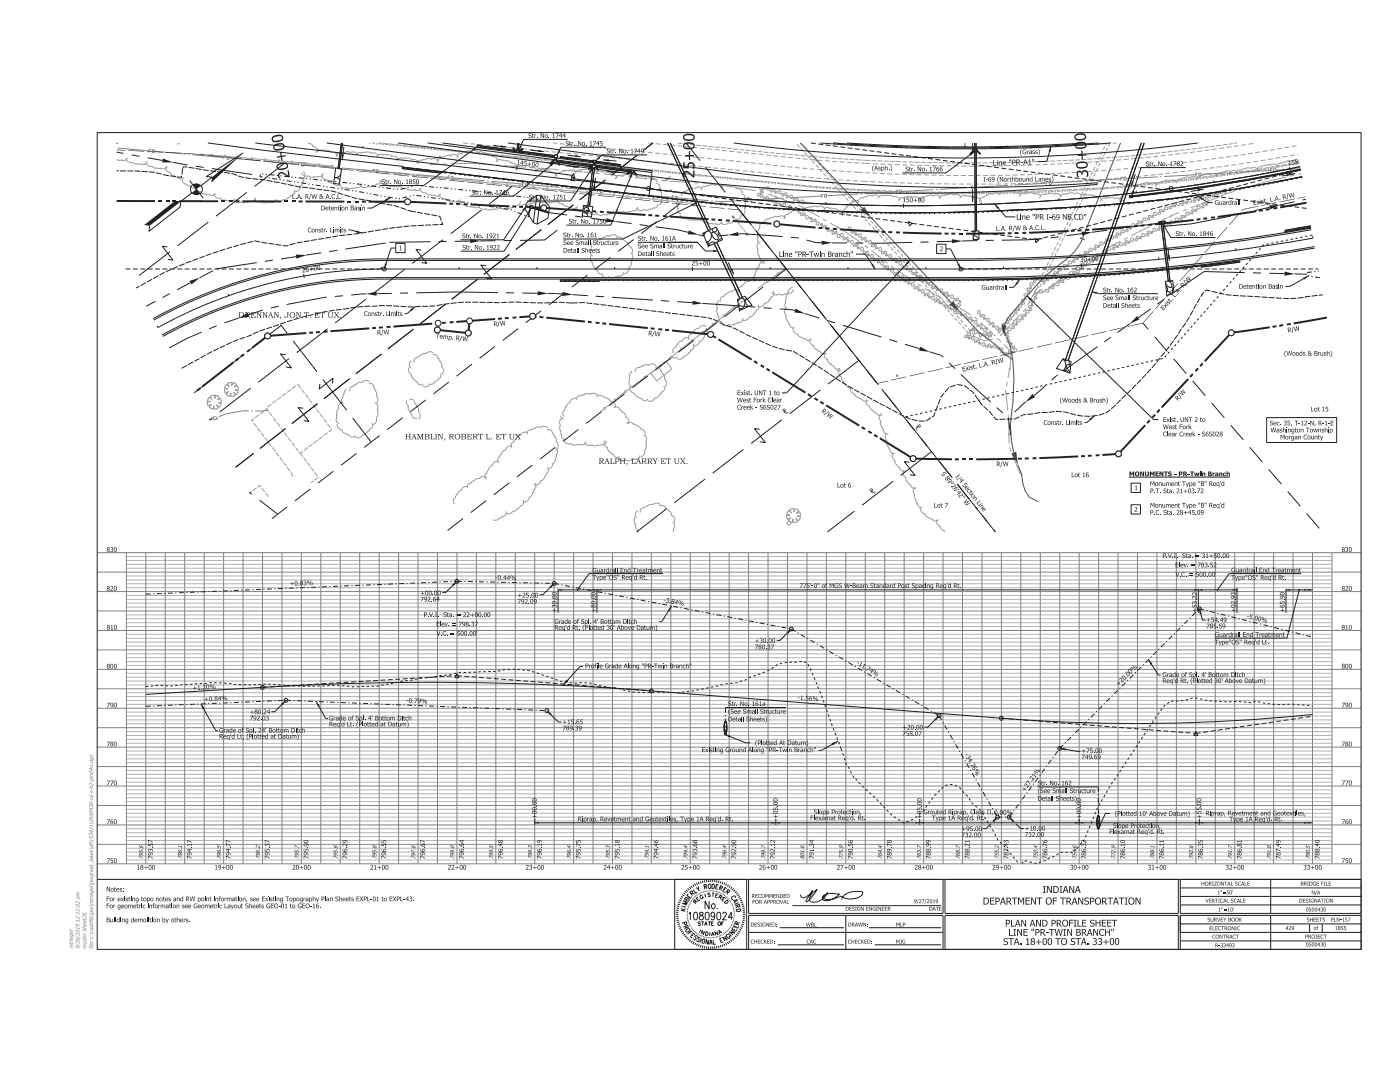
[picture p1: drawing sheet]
<svg xmlns="http://www.w3.org/2000/svg" width="279mm" height="216mm" viewBox="0 0 279 216" stroke-linecap="round" stroke-linejoin="round" font-family="sans-serif">
<g fill="none" stroke="#808285" stroke-width=".2">
<path d="M19.4 118h252.2M19.4 110.3h252.2M19.4 114.2h252.2M25.2 110.3v62.1M29.1 110.3v62.1M33 110.3v62.1M36.9 110.3v62.1M40.7 110.3v62.1M44.6 110.3v62.1M48.5 110.3v62.1M52.4 110.3v62.1M56.3 110.3v62.1"/>
<path d="M60.1 110.3v62.1M64 110.3v62.1M67.9 110.3v62.1M71.8 110.3v62.1M75.7 110.3v62.1M79.6 110.3v62.1M83.4 110.3v62.1M87.3 110.3v62.1M91.2 110.3v62.1M95.1 110.3v62.1M99 110.3v62.1M102.8 110.3v62.1"/>
<path d="M106.7 110.3v62.1M110.6 110.3v62.1M114.5 110.3v62.1M118.4 110.3v62.1M122.2 110.3v62.1M126.1 110.3v62.1M130 110.3v62.1M133.9 110.3v62.1M137.8 110.3v62.1M141.6 110.3v62.1M145.5 110.3v62.1M149.4 110.3v62.1"/>
<path d="M153.3 110.3v62.1M157.2 110.3v62.1M161 110.3v62.1M164.9 110.3v62.1M168.8 110.3v62.1M172.7 110.3v62.1M176.6 110.3v62.1M180.4 110.3v62.1M184.3 110.3v62.1M188.2 110.3v62.1M192.1 110.3v62.1M196 110.3v62.1"/>
<path d="M199.8 110.3v62.1M203.7 110.3v62.1M207.6 110.3v62.1M211.5 110.3v62.1M215.4 110.3v62.1M219.3 110.3v62.1M223.1 110.3v62.1M227 110.3v62.1M230.9 110.3v62.1M234.8 110.3v62.1M238.7 110.3v62.1M242.5 110.3v62.1"/>
<path d="M246.4 110.3v62.1M250.3 110.3v62.1M254.2 110.3v62.1M258.1 110.3v62.1M261.9 110.3v62.1M265.8 110.3v62.1M19.4 121.9h252.2M19.4 125.8h252.2M19.4 129.7h252.2M19.4 133.6h252.2M19.4 137.4h252.2M19.4 141.3h252.2"/>
<path d="M19.4 145.2h252.2M19.4 149.1h252.2M19.4 153h252.2M19.4 156.8h252.2M19.4 160.7h252.2M19.4 164.6h252.2M19.4 168.5h252.2M19.4 172.4h252.2"/>
</g>
<g fill="none" stroke="#b2b3b7" stroke-width=".2">
<path d="M25.2 119.6h240.6M25.2 118.8h240.6M25.2 117.3h240.6M25.2 116.5h240.6M25.2 115.7h240.6M25.2 114.9h240.6M25.2 113.4h240.6M25.2 112.6h240.6M25.2 111.8h240.6M25.2 111.1h240.6M25.2 127.4h240.6M25.2 128.1h240.6"/>
<path d="M25.2 128.9h240.6M25.2 130.5h240.6M25.2 131.2h240.6M25.2 132h240.6M25.2 132.8h240.6M25.2 134.3h240.6M25.2 135.1h240.6M25.2 135.9h240.6M25.2 136.7h240.6M25.2 138.2h240.6M25.2 139h240.6M25.2 139.8h240.6"/>
<path d="M25.2 126.6h240.6M25.2 125h240.6M25.2 124.2h240.6M25.2 123.5h240.6M25.2 122.7h240.6M25.2 121.1h240.6M25.2 120.4h240.6M25.2 140.5h240.6M25.2 142.1h240.6M25.2 142.9h240.6M25.2 143.7h240.6M25.2 144.4h240.6"/>
<path d="M25.2 146h240.6M25.2 146.8h240.6M25.2 147.5h240.6M25.2 148.3h240.6M25.2 149.9h240.6M25.2 150.6h240.6M25.2 151.4h240.6M25.2 152.2h240.6M25.2 153.7h240.6M25.2 154.5h240.6M25.2 155.3h240.6M25.2 156.1h240.6"/>
<path d="M25.2 157.6h240.6M25.2 158.4h240.6M25.2 159.2h240.6M25.2 159.9h240.6M25.2 161.5h240.6M25.2 162.3h240.6M25.2 163.1h240.6M25.2 163.8h240.6M25.2 165.4h240.6M25.2 166.2h240.6M25.2 166.9h240.6M25.2 167.7h240.6"/>
<path d="M25.2 169.3h240.6M25.2 170h240.6M25.2 170.8h240.6M25.2 171.6h240.6"/>
</g>
<g fill="#231f20">
<circle cx="29.1" cy="106.4" r=".04"/>
<circle cx="261.9" cy="30.3" r=".04"/>
</g>
<g fill="none" stroke="#231f20" stroke-width=".2">
<path d="M19.4 175.5h252.2M134.7 175.5h14.3v13.9h-14.3zM135.4 180l.4 .2M135.5 179.6l.4 .2M135.7 179.2l.4 .2M135.9 178.9l.4 .2M136.2 178.5l.3 .3M136.4 178.2l.3 .3M136.7 177.9l.3 .3M137 177.6l.3 .3M137.3 177.3l.3 .3M137.6 177l.3 .4"/>
<path d="M137.8 179.9h.1M137.9 176.8l.3 .3M138 179.7h.1M138.2 179.4h.1M138.3 176.5l.2 .4M138.4 179.2h.1M138.6 179h.1M138.6 176.3l.2 .4M138.8 178.8h.1M139 176.1l.2 .5M139 178.6h.1M139.3 178.5h.1"/>
<path d="M139.4 176l.1 .4M139.5 178.3h.1M139.8 175.8l.1 .5M139.8 178.2h.1M140.1 178h.1M140.2 175.7l.1 .5M140.3 178h.1M140.6 175.6l.1 .5M140.6 177.9h.1M140.9 177.8h.1M141 175.6l.1 .4M141.2 177.7h.1"/>
<path d="M141.4 175.5v.5M141.5 177.7h.1M141.8 177.7h.1M141.8 175.5v.5M142.1 177.7h.1M142.2 175.5v.5M142.4 177.7h.1M142.7 175.6l-.1 .4M142.7 177.8h.1M143 177.9h.1M143.1 175.6l-.1 .5M143.3 177.9h.1"/>
<path d="M143.5 175.7l-.1 .5M143.5 178h.1M143.8 178.1h.1M143.9 175.8l-.1 .5M144.1 178.3h.1M144.3 176l-.2 .4M144.3 178.4h.1M144.6 178.6h.1M144.7 176.1l-.2 .5M144.8 178.8h.1M145 179h.1M145 176.3l-.2 .4"/>
<path d="M145.3 179.2h.1M145.4 176.5l-.2 .4M145.5 179.4h.1M145.6 179.6h.1M145.7 176.8l-.2 .3M145.8 179.9h.1M146.1 177l-.3 .4M146.4 177.3l-.3 .3M146.7 177.6l-.3 .3M147 177.9l-.3 .3M147.3 178.2l-.4 .3M147.5 178.5l-.4 .3"/>
<path d="M147.7 178.9l-.3 .2M147.9 179.2l-.4 .2M148.1 179.6l-.4 .2M148.3 180l-.4 .2M149.4 175.5h38.8v6.8h-38.8zM159.7 178.5a.55 .55 0 0 0 .7 .6l1.2-.7 .5-.7-1 1.6-.2 .6a4.6 4.6 0 0 0 2.1-2.4l-.4 .3a2.19 2.19 0 0 0-1 1.9 1.9 1.9 0 0 0 2.5-.3l1.1-1.3-.2 .2a1.4 1.4 0 0 0-.8 1.2 2.54 2.54 0 0 0 2.8-.6l.6-.5a4 4 0 0 0-3.4 .5v.1a1.71 1.71 0 0 0 2.1 .4l1-.4a.67 .67 0 0 1 1.1 .1 3.5 3.5 0 0 0 3.7-.7l.1-.4a3.9 3.9 0 0 0-4.2 1.2l-.1 .3M188.6 175.5h46.6v6.8h-46.6zM235.5 175.5h36.1v6.8h-36.1zM235.5 178.9h36.1M235.5 177.2h36.1M253.6 175.5v6.8M134.9 182.4h.5"/>
<path d="M134.9 182h.5M135 181.6l.4 .1M135 181.2l.5 .1M135.1 180.8l.5 .1M135.2 180.4l.5 .1M135.4 182.8l-.5 .1M135.4 183.2l-.4 .1M135.5 183.6l-.5 .1M135.6 184l-.5 .1M135.7 184.4l-.5 .1M135.8 184.7l-.4 .2M135.9 185.1l-.4 .2"/>
<path d="M136.1 185.4l-.4 .2M136.3 185.8l-.4 .2M136.5 186.1l-.3 .3M136.7 186.4l-.3 .3M137 186.7l-.3 .3M137.1 182.5h.1M137.1 182.8h.1M137.1 182.2h.1M137.1 183.1h.1M137.1 181.9h.1M137.2 181.6h.1M137.2 183.3h.1"/>
<path d="M137.3 181.3h.1M137.3 183.6h.1M137.3 187l-.3 .3M137.3 181h.1M137.3 183.9h.1M137.4 180.7h.1M137.4 184.2h.1M137.6 187.3l-.3 .3M137.5 180.4h.1M137.6 184.5h.1M137.7 180.2h.1M137.7 184.7h.1"/>
<path d="M137.9 185h.1M137.9 187.5l-.3 .4M138 185.2h.1M138.2 187.7l-.3 .4M138.2 185.5h.1M138.4 185.7h.1M138.5 188l-.2 .3M138.6 185.9h.1M138.8 188.1l-.2 .4M138.8 186.1h.1M139.1 186.3h.1M139.2 188.3l-.2 .4"/>
<path d="M139.3 186.4h.1M139.5 188.5l-.1 .4M139.6 186.6h.1M139.8 186.7h.1M139.9 188.6l-.1 .4M140.1 186.8h.1M140.3 188.7l-.1 .4M140.4 186.9h.1M140.7 188.8l-.1 .4M140.7 187h.1M141 187.1h.1M141.1 188.8l-.1 .5"/>
<path d="M141.3 187.1h.1M141.4 188.9v.4M141.6 187.2h.1M141.8 188.9v.4M141.9 187.2h.1M142.1 187.1h.1M142.2 188.9v.4M142.4 187.1h.1M142.6 188.8l.1 .5M142.7 187.1h.1M143 188.8l.1 .4M143 187h.1"/>
<path d="M143.3 186.9h.1M143.4 188.7l.1 .4M143.6 186.8h.1M143.8 188.6l.1 .4M143.9 186.7h.1M144.1 186.6h.1M144.1 188.5l.2 .4M144.4 186.4h.1M144.5 188.3l.2 .4M144.6 186.2h.1M144.8 188.1l.2 .4M144.9 186.1h.1"/>
<path d="M145.1 185.9h.1M145.2 188l.2 .3M145.3 185.6h.1M145.5 185.4h.1M145.5 187.7l.2 .4M145.7 185.2h.1M145.8 184.9h.1M145.8 187.5l.3 .4M146 180.1h.1M146 184.7h.1M146.1 180.4h.1M146.1 184.4h.1"/>
<path d="M146.1 187.3l.3 .3M146.2 180.7h.1M146.2 184.1h.1M146.3 180.9h.1M146.3 183.9h.1M146.4 181.2h.1M146.4 183.6h.1M146.4 187l.3 .3M146.5 181.5h.1M146.5 183.3h.1M146.5 181.8h.1M146.5 183h.1"/>
<path d="M146.5 182.1h.1M146.5 182.7h.1M146.6 182.4h.1M146.7 186.7l.3 .3M146.9 186.4l.4 .3M147.1 186.1l.4 .3M147.4 185.8l.3 .2M147.5 185.4l.4 .2M147.7 185.1l.4 .2M147.9 184.7l.4 .2M148 184.4l.4 .1M148.1 184l.4 .1"/>
<path d="M148.2 183.6l.4 .1M148.2 183.2l.5 .1M148.3 182.8l.4 .1M148.3 182.4h.4M148.4 180.4l-.4 .1M148.5 180.8l-.4 .1M148.6 181.2l-.4 .1M148.7 181.6l-.5 .1M148.7 182h-.4M149.4 182.7h38.8v6.7h-38.8zM149.4 186h38.8M155.2 188.5h13.2"/>
<path d="M155.6 185.1h12.8M158.2 180.7h29.6M168.8 182.7v6.7M173.4 185.1h14.4M174.6 188.5h13.2M188.6 182.7h46.6v6.7h-46.6zM235.5 182.7h36.1v6.7h-36.1zM235.5 182.7v3.3h36.1M235.5 180.6h36.1M235.5 184.4h36.1M235.5 187.7h36.1M253.6 182.7v6.7"/>
<path d="M261.4 184.4v1.6M263.9 184.4v1.6"/>
</g>
<path d="M19.4 26.5h252.2v162.9h-252.2z" fill="none" stroke="#231f20" stroke-width=".21"/>
<g fill="#231f20">
<path d="M150.2 179.6h.5l-.4 .1v.2h.4l-.4 .1v.3h-.1z" fill-rule="evenodd"/>
<path d="M150.7 180a.4 .4 0 0 0 .8 0 .4 .4 0 0 0-.8 0zM150.9 179.7a.26 .26 0 0 1 .3 .1 .26 .26 0 0 1 0 .3 .26 .26 0 0 1-.4 0z" fill-rule="evenodd"/>
<path d="M151.5 179.6v.7l.1-.3 .5 .3-.3-.3 .2-.3zM151.6 179.7h.3l-.1 .2-.2 .1z" fill-rule="evenodd"/>
<path d="M152.7 179.6l-.3 .7 .2-.2h.3l.2 .2-.3-.7zM152.7 179.7l.2 .3h-.3z" fill-rule="evenodd"/>
<path d="M153.1 179.6v.7h.1v-.2a.26 .26 0 0 0 .4-.2 .26 .26 0 0 0-.3-.3zM153.2 179.7a.18 .18 0 0 1 .3 .1 .18 .18 0 0 1-.3 .2z" fill-rule="evenodd"/>
<path d="M153.7 179.6v.7h.1v-.2a.26 .26 0 0 0 .4-.2 .26 .26 0 0 0-.3-.3zM153.8 179.7a.18 .18 0 0 1 .3 .1 .18 .18 0 0 1-.3 .2z" fill-rule="evenodd"/>
<path d="M154.3 179.6v.7l.1-.3 .5 .3-.2-.3 .1-.3zM154.4 179.7h.3v.2l-.3 .1z" fill-rule="evenodd"/>
<path d="M154.9 180a.4 .4 0 0 0 .8 0 .4 .4 0 0 0-.8 0zM155.1 179.7a.27 .27 0 0 1 .4 .1 .27 .27 0 0 1-.1 .3 .27 .27 0 0 1-.3 0z" fill-rule="evenodd"/>
<path d="M155.7 179.6l.3 .6 .3-.6-.3 .7h-.1z" fill-rule="evenodd"/>
<path d="M156.6 179.6l-.3 .7 .2-.2h.3l.1 .2-.2-.7zM156.6 179.7l.1 .3h-.2z" fill-rule="evenodd"/>
<path d="M157 179.6l.1 .7h.4h-.5z" fill-rule="evenodd"/>
<path d="M150.1 178.4v.8h.1v-.3l.5 .3-.3-.4 .1-.3zM150.2 178.5h.1a.17 .17 0 0 1 .1 .2 .17 .17 0 0 1-.2 .1z" fill-rule="evenodd"/>
<path d="M150.7 178.4h.5l-.4 .1v.2h.4l-.4 .1v.3l.4 .1h-.5z" fill-rule="evenodd"/>
<path d="M151.4 178.5l.3-.1 .2 .2a.29 .29 0 0 0-.4 0 .29 .29 0 0 0 0 .4 .29 .29 0 0 0 .4 0 .37 .37 0 0 1-.6 .1 .37 .37 0 0 1 .1-.6z" fill-rule="evenodd"/>
<path d="M151.9 178.8a.4 .4 0 0 0 .8 0 .4 .4 0 0 0-.8 0zM152.1 178.6a.27 .27 0 0 1 .4 0 .27 .27 0 0 1-.1 .4 .27 .27 0 0 1-.4-.1z" fill-rule="evenodd"/>
<path d="M152.7 178.4h.2l.2 .4 .1-.4h.2v.8l-.1-.7-.2 .5-.3-.5-.1 .7z" fill-rule="evenodd"/>
<path d="M153.5 178.4h.2l.2 .4 .2-.4h.1v.8h-.1v-.7l-.2 .5-.3-.5-.1 .7z" fill-rule="evenodd"/>
<path d="M154.4 178.4h.4l-.3 .1v.2h.3l-.3 .1v.3l.3 .1h-.4z" fill-rule="evenodd"/>
<path d="M155 178.4h.1l.3 .6 .1-.6v.8l-.4-.7-.1 .7z" fill-rule="evenodd"/>
<path d="M155.7 178.4v.8a.43 .43 0 0 0 .6-.4 .43 .43 0 0 0-.6-.4zM155.8 178.5a.31 .31 0 0 1 .4 .3 .31 .31 0 0 1-.4 .3z" fill-rule="evenodd"/>
<path d="M156.4 178.4h.5l-.4 .1v.2h.4l-.4 .1v.3l.4 .1h-.5z" fill-rule="evenodd"/>
<path d="M157 178.4v.8a.43 .43 0 0 0 .6-.4 .43 .43 0 0 0-.6-.4zM157.1 178.5a.31 .31 0 0 1 .4 .3 .31 .31 0 0 1-.4 .3z" fill-rule="evenodd"/>
<path d="M168.8 180.9v.8a.43 .43 0 0 0 .6-.4 .43 .43 0 0 0-.6-.4zM168.9 181a.31 .31 0 0 1 .4 .3 .31 .31 0 0 1-.4 .3z" fill-rule="evenodd"/>
<path d="M169.5 180.9h.5l-.4 .1v.2h.4l-.4 .1v.3l.4 .1h-.5z" fill-rule="evenodd"/>
<path d="M170.2 181h.3l.1 .1a.19 .19 0 0 0-.3-.2 .19 .19 0 0 0-.1 .3 .19 .19 0 0 0 .2 .1 .25 .25 0 0 1 .1 .4 .25 .25 0 0 1-.4-.2v.1a.19 .19 0 0 0 .3 0 .19 .19 0 0 0 0-.3 .19 .19 0 0 0-.2 0z" fill-rule="evenodd"/>
<path d="M170.7 180.9h.3v.8h-.3z" fill-rule="evenodd"/>
<path d="M171.2 181l.4-.1 .1 .2a.31 .31 0 0 0-.5 .2 .31 .31 0 0 0 .4 .3v-.2l-.2-.1h.3v.4a.41 .41 0 0 1-.6-.1 .41 .41 0 0 1 .1-.6z" fill-rule="evenodd"/>
<path d="M171.8 180.9h.2l.3 .7 .1-.7v.8l-.5-.6-.1 .6z" fill-rule="evenodd"/>
<path d="M172.9 180.9h.4l-.3 .1v.2h.3l-.3 .1v.3l.3 .1h-.4z" fill-rule="evenodd"/>
<path d="M173.5 180.9h.1l.3 .7 .1-.7v.8l-.4-.6-.1 .6z" fill-rule="evenodd"/>
<path d="M174.2 181l.4-.1 .2 .2a.32 .32 0 0 0-.6 .2 .31 .31 0 0 0 .4 .3l-.1-.3h.3v.4a.41 .41 0 0 1-.6-.1 .41 .41 0 0 1 0-.6z" fill-rule="evenodd"/>
<path d="M174.9 180.9h.3v.8h-.3z" fill-rule="evenodd"/>
<path d="M175.3 180.9h.1l.3 .7 .1-.7v.8l-.4-.6-.1 .6z" fill-rule="evenodd"/>
<path d="M176 180.9h.5l-.4 .1v.2h.4l-.4 .1v.3l.4 .1h-.5z" fill-rule="evenodd"/>
<path d="M176.6 180.9h.5l-.4 .1v.2h.3l-.3 .1v.3l.4 .1h-.5z" fill-rule="evenodd"/>
<path d="M177.2 180.9v.8h.1v-.3l.5 .3-.3-.3 .2-.3zM177.3 181h.1a.18 .18 0 0 1 .2 .3 .16 .16 0 0 1-.3 0z" fill-rule="evenodd"/>
<path d="M185.5 180.9v.8a.43 .43 0 0 0 .6-.4 .43 .43 0 0 0-.6-.4zM185.6 181a.31 .31 0 0 1 .4 .3 .31 .31 0 0 1-.4 .3z" fill-rule="evenodd"/>
<path d="M186.4 180.9l-.3 .8 .2-.2h.3l.2 .2-.3-.8zM186.4 181l.2 .4h-.3z" fill-rule="evenodd"/>
<path d="M186.8 180.9h.6l-.3 .1v.7h-.1v-.7z" fill-rule="evenodd"/>
<path d="M187.5 180.9h.4l-.3 .1v.2h.3l-.3 .1v.3l.3 .1h-.4z" fill-rule="evenodd"/>
<path d="M149.9 184.1v.8a.43 .43 0 0 0 .6-.4 .43 .43 0 0 0-.6-.4zM150 184.2a.31 .31 0 0 1 .4 .3 .31 .31 0 0 1-.4 .3z" fill-rule="evenodd"/>
<path d="M150.6 184.1h.5l-.4 .1v.2h.4l-.4 .1v.3l.4 .1h-.5z" fill-rule="evenodd"/>
<path d="M151.2 184.2l.3-.1 .1 .2a.19 .19 0 0 0-.2-.2 .19 .19 0 0 0-.1 .2 .19 .19 0 0 0 .2 .2 .25 .25 0 0 1 0 .4 .25 .25 0 0 1-.4-.2l.1 .1a.19 .19 0 0 0 .3 0 .19 .19 0 0 0 0-.3 .19 .19 0 0 0-.3 0z" fill-rule="evenodd"/>
<path d="M151.8 184.1h.3v.8h-.3z" fill-rule="evenodd"/>
<path d="M152.2 184.2l.4-.1 .2 .2a.31 .31 0 0 0-.6 .1 .32 .32 0 0 0 .5 .4v-.2l-.2-.1h.3v.3a.41 .41 0 0 1-.6 0 .41 .41 0 0 1 0-.6z" fill-rule="evenodd"/>
<path d="M152.9 184.1h.1l.4 .6 .1-.6v.8l-.5-.7-.1 .7z" fill-rule="evenodd"/>
<path d="M153.6 184.1h.5l-.4 .1v.2h.4l-.4 .1v.3l.4 .1h-.5z" fill-rule="evenodd"/>
<path d="M154.2 184.1v.8a.43 .43 0 0 0 .6-.4 .43 .43 0 0 0-.6-.4zM154.3 184.2a.32 .32 0 0 1 .4 .3 .32 .32 0 0 1-.4 .3z" fill-rule="evenodd"/>
<path d="M150 187.5h.4v.2a.29 .29 0 0 0-.4 0 .29 .29 0 0 0 0 .4 .29 .29 0 0 0 .4 0 .38 .38 0 0 1-.6 0 .38 .38 0 0 1 .2-.6z" fill-rule="evenodd"/>
<path d="M150.5 187.5l.1 .3h.4v-.3h.1v.8h-.1v-.4h-.4l-.1 .4z" fill-rule="evenodd"/>
<path d="M151.2 187.5h.5l-.4 .1v.2h.4l-.4 .1v.3l.4 .1h-.5z" fill-rule="evenodd"/>
<path d="M151.9 187.5h.4l.1 .2a.29 .29 0 0 0-.4 0 .29 .29 0 0 0 0 .4 .29 .29 0 0 0 .4 0 .38 .38 0 0 1-.6 0 .38 .38 0 0 1 .1-.6z" fill-rule="evenodd"/>
<path d="M152.5 187.5l.1 .4 .4-.4-.3 .3 .3 .5-.4-.4-.1 .4z" fill-rule="evenodd"/>
<path d="M153.1 187.5h.5l-.4 .1v.2h.4l-.4 .1v.3l.4 .1h-.5z" fill-rule="evenodd"/>
<path d="M153.7 187.5v.8a.43 .43 0 0 0 .6-.4 .43 .43 0 0 0-.6-.4zM153.8 187.6a.31 .31 0 0 1 .4 .3 .31 .31 0 0 1-.4 .3z" fill-rule="evenodd"/>
<path d="M169.3 184.1v.8a.43 .43 0 0 0 .6-.4 .43 .43 0 0 0-.6-.4zM169.4 184.2a.31 .31 0 0 1 .4 .3 .31 .31 0 0 1-.4 .3z" fill-rule="evenodd"/>
<path d="M170 184.1v.8l.1-.3 .5 .3-.2-.4 .1-.1v-.2zM170.1 184.2h.3v.3h-.3z" fill-rule="evenodd"/>
<path d="M170.9 184.1l-.3 .8 .2-.2h.3l.2 .2-.3-.8zM170.9 184.2l.1 .4h-.2z" fill-rule="evenodd"/>
<path d="M171.3 184.1l.2 .7 .2-.7h.1l.1 .7 .3-.7-.2 .8h-.1l-.2-.7-.2 .7z" fill-rule="evenodd"/>
<path d="M172.3 184.1h.1l.3 .6 .1-.6v.8l-.4-.7-.1 .7z" fill-rule="evenodd"/>
<path d="M169.4 187.5h.4v.2a.29 .29 0 0 0-.4 0 .29 .29 0 0 0 0 .4 .29 .29 0 0 0 .4 0 .38 .38 0 0 1-.6 0 .38 .38 0 0 1 .2-.6z" fill-rule="evenodd"/>
<path d="M169.9 187.5l.1 .3h.4v-.3h.1v.8h-.1v-.4h-.4l-.1 .4z" fill-rule="evenodd"/>
<path d="M170.6 187.5h.5l-.4 .1v.2h.4l-.4 .1v.3l.4 .1h-.5z" fill-rule="evenodd"/>
<path d="M171.3 187.5h.4l.1 .2a.29 .29 0 0 0-.4 0 .29 .29 0 0 0 0 .4 .29 .29 0 0 0 .4 0 .38 .38 0 0 1-.6 0 .38 .38 0 0 1 .1-.6z" fill-rule="evenodd"/>
<path d="M171.9 187.5l.1 .4 .4-.4-.3 .3 .3 .5-.4-.4-.1 .4z" fill-rule="evenodd"/>
<path d="M172.5 187.5h.5l-.4 .1v.2h.4l-.4 .1v.3l.4 .1h-.5z" fill-rule="evenodd"/>
<path d="M173.1 187.5v.8a.43 .43 0 0 0 .6-.4 .43 .43 0 0 0-.6-.4zM173.2 187.6a.31 .31 0 0 1 .4 .3 .31 .31 0 0 1-.4 .3z" fill-rule="evenodd"/>
<path d="M241.1 183.2l.4-.1v.2l-.3-.1-.1 .2a.28 .28 0 0 1 .4 .2 .28 .28 0 0 1-.3 .3l-.2-.1a.19 .19 0 0 0 .3 0 .19 .19 0 0 0 0-.3 .19 .19 0 0 0-.2 0z" fill-rule="evenodd"/>
<path d="M241.6 183.1h.1v.5a.18 .18 0 0 0 .2 .2 .18 .18 0 0 0 .2-.2v-.5l.1 .5a.28 .28 0 0 1-.3 .3 .28 .28 0 0 1-.3-.3z" fill-rule="evenodd"/>
<path d="M242.3 183.1v.8h.1v-.3l.5 .3-.3-.4 .2-.1v-.2zM242.4 183.2h.2a.16 .16 0 0 1 .1 .2 .16 .16 0 0 1-.3 .1z" fill-rule="evenodd"/>
<path d="M242.9 183.1l.3 .7 .3-.7-.2 .8z" fill-rule="evenodd"/>
<path d="M243.6 183.1h.5l-.4 .1v.2h.4l-.4 .1v.3l.4 .1h-.5z" fill-rule="evenodd"/>
<path d="M244.1 183.1l.4 .3 .3-.3-.3 .4v.4z" fill-rule="evenodd"/>
<path d="M245.2 183.1v.8h.4l.1-.2-.1-.2v-.3zM245.3 183.2h.2v.2h-.2zM245.3 183.5h.1a.18 .18 0 0 1 .2 .3 .18 .18 0 0 1-.3 0z" fill-rule="evenodd"/>
<path d="M245.7 183.5a.4 .4 0 0 0 .8 0 .4 .4 0 0 0-.8 0zM245.9 183.3a.27 .27 0 0 1 .4 0 .27 .27 0 0 1-.1 .4 .27 .27 0 0 1-.3-.1z" fill-rule="evenodd"/>
<path d="M246.5 183.5a.4 .4 0 0 0 .8 0 .4 .4 0 0 0-.8 0zM246.7 183.3a.26 .26 0 0 1 .3 0 .26 .26 0 0 1 0 .4 .26 .26 0 0 1-.4-.1z" fill-rule="evenodd"/>
<path d="M247.3 183.1l.1 .4 .5-.4-.4 .4 .4 .4-.4-.4-.2 .4z" fill-rule="evenodd"/>
<path d="M242 186.6l.4-.1 .1 .2a.29 .29 0 0 0-.4 0 .29 .29 0 0 0 0 .4 .29 .29 0 0 0 .4 0 .37 .37 0 0 1-.5 .1 .37 .37 0 0 1 0-.6z" fill-rule="evenodd"/>
<path d="M242.6 186.9a.39 .39 0 0 0 .7 0 .39 .39 0 0 0-.7 0zM242.8 186.6a.26 .26 0 0 1 .3 .1 .26 .26 0 0 1 0 .4 .26 .26 0 0 1-.4-.1z" fill-rule="evenodd"/>
<path d="M243.4 186.5h.1l.4 .6 .1-.6v.8l-.5-.7-.1 .7z" fill-rule="evenodd"/>
<path d="M244 186.5h.7l-.3 .1v.7l-.1-.7z" fill-rule="evenodd"/>
<path d="M244.7 186.5v.8l.1-.3 .5 .3-.2-.4 .1-.3zM244.8 186.6l.3 .1v.1l-.3 .1z" fill-rule="evenodd"/>
<path d="M245.6 186.5l-.3 .8 .2-.2h.3l.2 .2-.3-.8zM245.6 186.6l.2 .4h-.3z" fill-rule="evenodd"/>
<path d="M246.1 186.6l.4-.1 .1 .2a.28 .28 0 0 0-.4 0 .28 .28 0 0 0 0 .4 .28 .28 0 0 0 .4 0 .35 .35 0 0 1-.6 .1 .35 .35 0 0 1 0-.5z" fill-rule="evenodd"/>
<path d="M246.6 186.5h.6l-.2 .1v.7h-.1v-.7z" fill-rule="evenodd"/>
<path d="M259.3 179.3v.8a.43 .43 0 0 0 .6-.4 .43 .43 0 0 0-.6-.4zM259.4 179.4a.31 .31 0 0 1 .4 .3 .31 .31 0 0 1-.4 .3z" fill-rule="evenodd"/>
<path d="M260 179.3h.5l-.4 .1v.2h.4l-.4 .1v.3l.4 .1h-.5z" fill-rule="evenodd"/>
<path d="M260.7 179.4h.4v.1l-.3-.1-.1 .2a.28 .28 0 0 1 .4 .2 .28 .28 0 0 1-.3 .3h-.2v-.1a.19 .19 0 0 0 .3 0 .19 .19 0 0 0 0-.3 .19 .19 0 0 0-.2 0z" fill-rule="evenodd"/>
<path d="M261.2 179.3h.3v.8h-.3l.1-.1z" fill-rule="evenodd"/>
<path d="M261.7 179.4l.4-.1 .1 .2a.31 .31 0 0 0-.5 .2 .31 .31 0 0 0 .4 .3v-.2l-.2-.1h.3v.4a.41 .41 0 0 1-.6-.1 .41 .41 0 0 1 .1-.6z" fill-rule="evenodd"/>
<path d="M262.3 179.3h.2l.3 .6 .1-.6v.8l-.5-.7-.1 .7z" fill-rule="evenodd"/>
<path d="M263.2 179.3l-.2 .8 .1-.2h.3l.2 .2-.3-.8zM263.3 179.4l.1 .4h-.3z" fill-rule="evenodd"/>
<path d="M263.6 179.3h.6l-.2 .1v.7l-.1-.7z" fill-rule="evenodd"/>
<path d="M264.3 179.3h.3l-.1 .1 .1 .7h-.3z" fill-rule="evenodd"/>
<path d="M264.6 179.7a.4 .4 0 0 0 .8 0 .4 .4 0 0 0-.8 0zM264.8 179.5a.27 .27 0 0 1 .4 0 .27 .27 0 0 1-.1 .4 .27 .27 0 0 1-.3-.1z" fill-rule="evenodd"/>
<path d="M265.5 179.3h.1l.3 .6 .1-.6v.8l-.5-.7v.7z" fill-rule="evenodd"/>
<path d="M260.9 183.2l.3-.1 .1 .2a.19 .19 0 0 0-.3-.2 .19 .19 0 0 0-.1 .3 .19 .19 0 0 0 .3 .1 .25 .25 0 0 1 0 .4 .25 .25 0 0 1-.4-.2l.1 .1a.19 .19 0 0 0 .2 0 .19 .19 0 0 0 .1-.3 .19 .19 0 0 0-.3 0z" fill-rule="evenodd"/>
<path d="M261.4 183.1l.1 .3h.4v-.3h.1v.8h-.1v-.4h-.4l-.1 .4z" fill-rule="evenodd"/>
<path d="M262.1 183.1h.5l-.3 .1v.2h.3l-.3 .1v.3l.3 .1h-.5z" fill-rule="evenodd"/>
<path d="M262.7 183.1h.5l-.3 .1v.2h.3l-.3 .1v.3l.3 .1h-.5z" fill-rule="evenodd"/>
<path d="M263.3 183.1h.6l-.3 .1v.7h-.1v-.7z" fill-rule="evenodd"/>
<path d="M264 183.2l.4-.1v.2l-.3-.1-.1 .2a.28 .28 0 0 1 .4 .2 .28 .28 0 0 1-.2 .3l-.3-.1h.1a.19 .19 0 0 0 .3 0 .19 .19 0 0 0 0-.3 .19 .19 0 0 0-.3 0z" fill-rule="evenodd"/>
<path d="M262.1 185.3a.3 .3 0 0 0 .6 0 .3 .3 0 0 0-.6 0zM262.2 185.3a.2 .2 0 0 1 .4 0 .2 .2 0 0 1-.4 0z" fill-rule="evenodd"/>
<path d="M262.9 184.8h.2l-.2 .1 .2 .1-.2 .1v.5l-.2-.5z" fill-rule="evenodd"/>
<path d="M260.5 186.5v.8h.1v-.3a.26 .26 0 0 0 .4-.2 .26 .26 0 0 0-.3-.3zM260.6 186.6a.18 .18 0 0 1 .3 .2 .18 .18 0 0 1-.3 .1z" fill-rule="evenodd"/>
<path d="M261.1 186.5v.8h.1v-.3l.5 .3-.2-.4 .1-.3zM261.2 186.6h.2a.16 .16 0 0 1 .1 .2 .16 .16 0 0 1-.3 .1z" fill-rule="evenodd"/>
<path d="M261.7 186.9a.4 .4 0 0 0 .8 0 .4 .4 0 0 0-.8 0zM261.9 186.6a.26 .26 0 0 1 .4 .1 .26 .26 0 0 1-.1 .4 .26 .26 0 0 1-.3-.1z" fill-rule="evenodd"/>
<path d="M262.6 186.5h.2v.7l-.2 .1-.1-.1h.2v-.6z" fill-rule="evenodd"/>
<path d="M263 186.5h.5l-.4 .1v.2h.3l-.3 .1v.3l.4 .1h-.5z" fill-rule="evenodd"/>
<path d="M263.6 186.6l.4-.1 .1 .2a.29 .29 0 0 0-.4 0 .29 .29 0 0 0 0 .4 .29 .29 0 0 0 .4 0 .37 .37 0 0 1-.5 .1 .37 .37 0 0 1 0-.6z" fill-rule="evenodd"/>
<path d="M264.1 186.5h.7l-.3 .1v.7l-.1-.7z" fill-rule="evenodd"/>
<path d="M259.6 175.9v.8h.4l.1-.2-.1-.2 .1-.3zM259.7 176h.2l.1 .2h-.3zM259.7 176.3h.1a.18 .18 0 0 1 .2 .3 .18 .18 0 0 1-.3 0z" fill-rule="evenodd"/>
<path d="M260.3 175.9v.8l.1-.3 .4 .3-.2-.3 .1-.4zM260.4 176l.2 .1v.2h-.2z" fill-rule="evenodd"/>
<path d="M260.9 175.9h.3v.8h-.3z" fill-rule="evenodd"/>
<path d="M261.3 175.9v.8a.43 .43 0 0 0 .6-.4 .43 .43 0 0 0-.6-.4zM261.4 176a.31 .31 0 0 1 .4 .3 .31 .31 0 0 1-.4 .3z" fill-rule="evenodd"/>
<path d="M262.1 176l.4-.1 .1 .2a.31 .31 0 0 0-.5 .2 .31 .31 0 0 0 .4 .3v-.2l-.2-.1h.3v.4a.41 .41 0 0 1-.5-.1 .41 .41 0 0 1 0-.6z" fill-rule="evenodd"/>
<path d="M262.7 175.9h.5l-.3 .1v.2h.3l-.3 .1v.3l.3 .1h-.5z" fill-rule="evenodd"/>
<path d="M263.7 175.9h.4l-.3 .1v.2h.3l-.3 .1v.4z" fill-rule="evenodd"/>
<path d="M264.2 175.9h.3l-.1 .1 .1 .7h-.3z" fill-rule="evenodd"/>
<path d="M264.6 175.9h.1v.7l.4 .1h-.5z" fill-rule="evenodd"/>
<path d="M265.2 175.9h.5l-.4 .1v.2h.3l-.3 .1v.3l.4 .1h-.5z" fill-rule="evenodd"/>
<path d="M196.3 179.1v1.4a.77 .77 0 0 0 1.1-.7 .77 .77 0 0 0-1.1-.7zM196.5 179.3a.56 .56 0 0 1 .7 .5 .56 .56 0 0 1-.7 .5z" fill-rule="evenodd"/>
<path d="M197.6 179.1h.9v.2h-.7v.4h.6v.1h-.6v.5h.7v.2h-.9z" fill-rule="evenodd"/>
<path d="M198.7 179.1v1.4h.1v-.5a.47 .47 0 0 0 .7-.3 .47 .47 0 0 0-.5-.6zM198.8 179.3a.33 .33 0 0 1 .6 .2 .34 .34 0 0 1-.6 .3z" fill-rule="evenodd"/>
<path d="M200 179.1l-.4 1.4h.2l.1-.4h.5l.1 .4h.2l-.4-1.4zM200.2 179.3l.2 .7h-.5z" fill-rule="evenodd"/>
<path d="M200.9 179.1v1.4h.2v-.6h.2l.4 .6h.3l-.5-.6a.41 .41 0 0 0 .2-.5 .41 .41 0 0 0-.5-.3zM201.1 179.3h.1a.27 .27 0 0 1 .4 .2 .27 .27 0 0 1-.4 .3h-.1z" fill-rule="evenodd"/>
<path d="M201.9 179.1h1.2v.2h-.5v1.2h-.2v-1.2h-.5z" fill-rule="evenodd"/>
<path d="M203.2 179.1h.2l.4 .8 .3-.8h.3v1.4h-.2v-1.2l-.4 .8h-.1l-.3-.8v1.2h-.2z" fill-rule="evenodd"/>
<path d="M204.7 179.1h.8v.2h-.6v.4h.6v.1h-.6v.5h.6v.2h-.8z" fill-rule="evenodd"/>
<path d="M205.7 179.1h.3l.6 1.1v-1.1h.1v1.4h-.2l-.6-1.2v1.2h-.2z" fill-rule="evenodd"/>
<path d="M206.9 179.1h1.1v.2h-.5v1.2h-.1v-1.2h-.5z" fill-rule="evenodd"/>
<path d="M208.8 179.3a.69 .69 0 0 0 0 1 .69 .69 0 0 0 1-.1 .69 .69 0 0 0 0-.9 .69 .69 0 0 0-1 0zM209 179.3a.54 .54 0 0 1 .7 .2 .54 .54 0 0 1-.1 .7 .53 .53 0 0 1-.7-.1 .53 .53 0 0 1 .1-.7z" fill-rule="evenodd"/>
<path d="M210.1 179.1h.9v.2h-.7v.4h.6v.1h-.6v.7h-.2z" fill-rule="evenodd"/>
<path d="M211.6 179.1h1.1v.2h-.5v1.2h-.2v-1.2h-.4z" fill-rule="evenodd"/>
<path d="M212.8 179.1v1.4h.2v-.6h.2l.5 .6h.2l-.5-.6a.41 .41 0 0 0 .3-.5 .41 .41 0 0 0-.5-.3zM213 179.3h.2a.3 .3 0 0 1 .3 .4 .3 .3 0 0 1-.5 .1z" fill-rule="evenodd"/>
<path d="M214.3 179.1l-.4 1.4h.2l.1-.4h.5l.2 .4h.1l-.4-1.4zM214.5 179.3l.2 .7h-.5z" fill-rule="evenodd"/>
<path d="M215.2 179.1h.2l.6 1.1v-1.1h.2v1.4h-.2l-.7-1.2v1.2h-.1z" fill-rule="evenodd"/>
<path d="M216.5 179.2l.7-.1 .1 .3a.32 .32 0 0 0-.4-.2 .32 .32 0 0 0-.2 .4l.1 .1a.46 .46 0 0 1 .5 .5 .46 .46 0 0 1-.7 .3l-.2-.1v-.2a.35 .35 0 0 0 .4 .2 .35 .35 0 0 0 .3-.4l-.5-.2a.37 .37 0 0 1-.1-.6z" fill-rule="evenodd"/>
<path d="M217.5 179.1v1.4h.2v-.5a.47 .47 0 0 0 .7-.3 .47 .47 0 0 0-.5-.6zM217.7 179.3a.33 .33 0 0 1 .5 .2 .33 .33 0 0 1-.5 .3z" fill-rule="evenodd"/>
<path d="M218.7 179.3a.69 .69 0 0 0-.1 1 .69 .69 0 0 0 1.1-.1 .69 .69 0 0 0-.1-.9 .69 .69 0 0 0-.9 0zM218.9 179.3a.53 .53 0 0 1 .7 .2 .53 .53 0 0 1-.2 .7 .52 .52 0 0 1-.7-.1 .52 .52 0 0 1 .1-.7z" fill-rule="evenodd"/>
<path d="M220 179.1v1.4h.1v-.6h.3l.4 .6h.2l-.5-.6a.41 .41 0 0 0 .3-.5 .41 .41 0 0 0-.5-.3zM220.1 179.3h.2a.3 .3 0 0 1 .3 .4 .3 .3 0 0 1-.5 .1z" fill-rule="evenodd"/>
<path d="M221 179.1h1.1v.2h-.4v1.2h-.2v-1.2h-.5z" fill-rule="evenodd"/>
<path d="M222.6 179.1l-.5 1.4h.2l.1-.4h.6l.1 .4h.2l-.5-1.4zM222.7 179.3l.2 .7h-.4z" fill-rule="evenodd"/>
<path d="M223.3 179.1h1.1v.2h-.5v1.2h-.2v-1.2h-.4z" fill-rule="evenodd"/>
<path d="M224.5 179.1h.5v.1h-.2v1.2h.2v.1h-.5v-.1h.2v-1.2h-.2z" fill-rule="evenodd"/>
<path d="M225.3 179.3a.69 .69 0 0 0 0 1 .69 .69 0 0 0 1-.1 .69 .69 0 0 0 0-.9 .69 .69 0 0 0-1 0zM225.5 179.3a.54 .54 0 0 1 .7 .2 .54 .54 0 0 1-.1 .7 .53 .53 0 0 1-.7-.1 .53 .53 0 0 1 .1-.7z" fill-rule="evenodd"/>
<path d="M226.6 179.1h.3l.5 1.1v-1.1h.2v1.4h-.2l-.6-1.2v1.2h-.2z" fill-rule="evenodd"/>
<path d="M208.2 176.8h.5v.1h-.2v1.1h.2v.2h-.5v-.2h.1v-1.1h-.1z" fill-rule="evenodd"/>
<path d="M208.9 176.8h.3l.6 1.1v-1.1h.1v1.4h-.2l-.6-1.2v1.2h-.2z" fill-rule="evenodd"/>
<path d="M210.2 176.8v1.4a.77 .77 0 0 0 1.1-.7 .77 .77 0 0 0-1.1-.7zM210.4 177a.56 .56 0 0 1 .7 .5 .56 .56 0 0 1-.7 .5z" fill-rule="evenodd"/>
<path d="M211.5 176.8h.5v.1h-.2v1.1h.2v.2h-.5v-.2h.1v-1.1h-.1z" fill-rule="evenodd"/>
<path d="M212.5 176.8l-.4 1.4h.2l.1-.4h.5l.2 .4h.1l-.4-1.4zM212.7 177l.2 .6h-.5z" fill-rule="evenodd"/>
<path d="M213.4 176.8h.2l.6 1.1v-1.1h.2v1.4h-.2l-.6-1.2v1.2h-.2z" fill-rule="evenodd"/>
<path d="M215 176.8l-.5 1.4h.2l.1-.4h.6l.1 .4h.2l-.5-1.4zM215.1 177l.2 .6h-.4z" fill-rule="evenodd"/>
<path d="M240.6 179.3l.3 .7 .3-.7-.3 .8z" fill-rule="evenodd"/>
<path d="M241.3 179.3h.5l-.4 .1v.2h.3l-.3 .1v.3l.4 .1h-.5z" fill-rule="evenodd"/>
<path d="M241.9 179.3v.8h.1v-.3l.5 .3-.3-.3 .1-.2v-.2zM242 179.4h.1a.16 .16 0 0 1 .1 .3 .16 .16 0 0 1-.2 0z" fill-rule="evenodd"/>
<path d="M242.4 179.3h.7l-.3 .1v.7h-.1v-.7z" fill-rule="evenodd"/>
<path d="M243.1 179.3h.3l-.1 .1 .1 .7h-.3z" fill-rule="evenodd"/>
<path d="M243.6 179.4l.4-.1 .1 .2a.29 .29 0 0 0-.4 0 .29 .29 0 0 0 0 .4 .29 .29 0 0 0 .4 0 .37 .37 0 0 1-.6 .1 .37 .37 0 0 1 .1-.6z" fill-rule="evenodd"/>
<path d="M244.4 179.3l-.3 .8 .2-.2h.3l.2 .2-.3-.8zM244.4 179.4l.2 .4h-.3z" fill-rule="evenodd"/>
<path d="M244.8 179.3h.1v.7l.4 .1h-.5z" fill-rule="evenodd"/>
<path d="M245.7 179.4h.5v.1l-.3-.1-.1 .2a.28 .28 0 0 1 .3 .2 .28 .28 0 0 1-.2 .3h-.2v-.1a.19 .19 0 0 0 .3 0 .19 .19 0 0 0 0-.2 .19 .19 0 0 0-.2-.1z" fill-rule="evenodd"/>
<path d="M246.3 179.4l.4-.1 .1 .2a.29 .29 0 0 0-.4 0 .29 .29 0 0 0 0 .4 .29 .29 0 0 0 .4 0 .37 .37 0 0 1-.5 .1 .37 .37 0 0 1 0-.6z" fill-rule="evenodd"/>
<path d="M247.1 179.3l-.3 .8 .2-.2h.3l.2 .2-.3-.8zM247.2 179.4l.1 .4h-.2z" fill-rule="evenodd"/>
<path d="M247.6 179.3h.1v.7l.3 .1h-.4z" fill-rule="evenodd"/>
<path d="M248.1 179.3h.5l-.4 .1v.2h.4l-.4 .1v.3l.4 .1h-.5z" fill-rule="evenodd"/>
<path d="M239.8 175.9h.1v.3h.4v-.3h.1v.8h-.1v-.4h-.4v.4h-.1z" fill-rule="evenodd"/>
<path d="M240.5 176.3a.39 .39 0 0 0 .7 0 .39 .39 0 0 0-.7 0zM240.7 176.1a.26 .26 0 0 1 .3 0 .26 .26 0 0 1-.1 .4 .26 .26 0 0 1-.3 0z" fill-rule="evenodd"/>
<path d="M241.3 175.9v.8h.1v-.3l.5 .3-.3-.3 .1-.2v-.2zM241.4 176h.1a.16 .16 0 0 1 .1 .3 .16 .16 0 0 1-.2 0z" fill-rule="evenodd"/>
<path d="M241.9 175.9h.3v.8h-.3z" fill-rule="evenodd"/>
<path d="M242.3 175.9h.5l-.4 .7 .4 .1h-.5l.4-.7z" fill-rule="evenodd"/>
<path d="M242.9 176.3a.39 .39 0 0 0 .7 0 .39 .39 0 0 0-.7 0zM243.1 176.1a.26 .26 0 0 1 .3 0 .26 .26 0 0 1 0 .4 .26 .26 0 0 1-.4 0z" fill-rule="evenodd"/>
<path d="M243.7 175.9h.1l.4 .7v-.7v.8l-.4-.7-.1 .7z" fill-rule="evenodd"/>
<path d="M244.3 175.9h.6l-.2 .1v.7h-.1v-.7z" fill-rule="evenodd"/>
<path d="M245.2 175.9l-.3 .8 .2-.2h.3l.2 .2-.3-.8zM245.3 176l.1 .4h-.3z" fill-rule="evenodd"/>
<path d="M245.7 175.9h.1v.7l.3 .1h-.4z" fill-rule="evenodd"/>
<path d="M246.6 176l.3-.1 .1 .2a.18 .18 0 0 0-.2-.2 .18 .18 0 0 0-.2 .3 .18 .18 0 0 0 .3 .1 .25 .25 0 0 1 0 .4 .25 .25 0 0 1-.4-.2l.1 .1a.19 .19 0 0 0 .2 0 .19 .19 0 0 0 .1-.2 .19 .19 0 0 0-.3-.1z" fill-rule="evenodd"/>
<path d="M247.2 176l.4-.1 .1 .2a.29 .29 0 0 0-.4 0 .29 .29 0 0 0 0 .4 .29 .29 0 0 0 .4 0 .35 .35 0 0 1-.6 .1 .35 .35 0 0 1 0-.5z" fill-rule="evenodd"/>
<path d="M247.9 175.9l-.2 .8 .2-.2h.3l.1 .2-.2-.8zM248 176l.1 .4h-.2z" fill-rule="evenodd"/>
<path d="M248.4 175.9l.1 .7 .4 .1h-.5z" fill-rule="evenodd"/>
<path d="M248.9 175.9h.5l-.4 .1v.2h.4l-.4 .1v.3l.4 .1h-.5z" fill-rule="evenodd"/>
</g>
<g fill="#231f20">
<path d="M155 184.3l.1 .2z"/>
<path d="M155 184.7l.1 .2z"/>
<path d="M154.5 187.7l.1 .1z"/>
<path d="M154.5 188.1l.1 .2z"/>
<path d="M173.1 184.3l.1 .2z"/>
<path d="M173.1 184.7l.1 .2z"/>
<path d="M173.9 187.7l.1 .1z"/>
<path d="M173.9 188.1l.1 .2z"/>
</g>
<g fill="none" stroke="#231f20" stroke-width=".2">
<path d="M137.1 179.4v-.3h-.2l-.3 .3 .8 .5 .1-.3v-.2l-.2-.1-.3 .3M137.3 178.3l-.2 .4 .7 .6 .2-.4M137.6 178.8l-.2 .2M137.9 178.3l.3-.3-.2-.2-.3 .2 .5 .7M138.1 178.2l.5 .2M138.3 177.5l.5 .8 .4-.3M138.8 179.9l.4 .1M139.3 179l-.3 .2 .4 .6 .3-.3M139.4 177.4l.2 .4M139.4 179.3l-.2 .2M139.4 176.9v.5l-.5-.3M140.2 178.7l-.1-.1a.31 .31 0 0 0-.3 .5 .31 .31 0 0 0 .5 0v-.2l-.2 .1"/>
<path d="M140.6 177l.3-.2v-.3l-.4 .1 .1 .8M140.6 178.3l.2 .7M140.8 176.9l.3 .4M141.4 176.5l.3-.1a.56 .56 0 0 1 0 .9h-.1a.6 .6 0 0 1-.2-.8zM141.5 179.8v1.5l-.8-1.5v1.5M141.7 178.3l-.2-.1-.3 .1 .6 .5-.2 .1-.3-.1M142.1 178.2h.5M142.1 176.4a.45 .45 0 0 1 .5 .5 .45 .45 0 0 1-.5 .4zM142.3 178.2v.7M142.8 178.6l.3 .1M142.9 176.9l.3 .1M143.4 178.4l-.5-.1-.2 .7 .5 .1"/>
<path d="M143.4 176.6l-.4-.1-.2 .9 .4 .1M143.6 178.9l.4 .2 .1-.2-.4-.3-.3 .6M143.7 177.1l.4 .1 .1-.3-.4-.2-.3 .8M143.8 179v.4M143.9 177.2v.5M144.3 179.3l.2 .2M144.5 177.5l.2 .1M144.8 179.3l-.3-.3-.5 .6 .4 .3M145.1 177.3l-.4-.2-.5 .8 .4 .2M145.1 177.8l.3 .2 .2-.2-.3-.3-.5 .7M145.3 178l-.1 .5M146.2 179.7l1-.2-.7 .7"/>
<path d="M146.6 179.7l.1 .3M146.7 179.2a.26 .26 0 0 0 0-.4 .26 .26 0 0 0-.4 0l-.3 .5 .3 .1M135.9 181.7l.9 .1M136 181.2l.5 .6M136 180.8l.9 .2M136.5 184.1l.2 .4 .3-.2v-.4l-.9 .3M136.8 184.8l.2 .3 .3-.1-.1-.4-.8 .4M136.8 181.3l-.5 .3M136.9 185l-.3 .4M136.9 185.6l.5-.3 .3 .1a.57 .57 0 0 1-.8 .5zM137.2 180.1l-.8-.3 .7 .5-.9-.1 .8 .4M137.5 182.3l.3-.3v1.5"/>
<path d="M137.6 186l.2 .3M138.1 186.6l.2 .1M138.2 186.1l-.3-.3-.7 .6M138.6 182.1l.3-.1a1 1 0 0 1 0 1.5h-.1a1.14 1.14 0 0 1-.2-1.4zM138.6 180.1l.2-.3-.1-.2-.4 .3 .6 .4M138.7 186.5l-.3-.3-.6 .7 .3 .3M139.2 187l-.2-.3h-.2l.1 .7-.3 .1-.2-.3M139.7 182.1v.4a.56 .56 0 0 1 .6 .4 .56 .56 0 0 1-.2 .6h-.4l-.2-.4 .2-.3a.6 .6 0 0 0 .6-.7zM139.8 187.3l-.4-.3-.1 .2 .2 .4v.2l-.2 .1-.3-.3M139.8 184.1l-.2-.2-.3 .2 .5 .3-.1 .2h-.4M139.9 185.5l-.4 .6M140 183.9h.5"/>
<path d="M140 187.2l-.3 .9M140.2 183.9v.8M140.3 187.4h.3a.58 .58 0 0 1-.3 .8l-.2-.2zM140.6 184.7l.3-.8 .2 .8M140.6 185.8l-.3 .7-.1-.9-.3 .7M140.7 184.4h.3M140.9 185.9l.2 .1a.38 .38 0 0 1 .2 .4 .38 .38 0 0 1-.3 .3l-.2-.1zM140.9 182.1l.3-.1a1 1 0 0 1 0 1.5h-.1a1.14 1.14 0 0 1-.2-1.4zM141.3 183.9h.5M141.4 187.5l-.1 .9-.3-.9-.2 .9M141.6 183.9v.8M141.6 188.5l.3-.9 .2 .9"/>
<path d="M141.7 186l-.1 .7M141.7 188.2h.3M142 184.3h.2M142.2 180.4a.44 .44 0 0 1 .5 .5 .44 .44 0 0 1-.6 .3l-.1-.4zM142.3 187.6l.1 .8h.4M142.4 183.9h-.4v.8h.4M142.4 186.5h-.3M142.5 186.7l-.3-.7-.2 .7M142.6 182.5l-.1 .4a.41 .41 0 0 1-.6-.2 .41 .41 0 0 1 .1-.5 .41 .41 0 0 1 .6 0v.3a.72 .72 0 0 1-.4 1l-.3-.2M143.1 185.8l.2 .7-.7-.6 .2 .7M143.1 181.2l.1 .1M143.2 182.1l.3-.1a1 1 0 0 1 0 1.5h-.1a1.14 1.14 0 0 1-.2-1.4z"/>
<path d="M143.3 184.1l.1-.1a.34 .34 0 0 1 .4 .3 .34 .34 0 0 1-.3 .4l-.2-.2zM143.9 186l-.3 .1M144 184.3h.3M144 187.6l-.2 .1M144 187.1l-.4 .2 .3 .8 .5-.2M144.1 186.2l-.6-.6 .1 .8M144.3 182.4l.2-.4 .3 .1 .1 .2-.1 .5-.6 .7h.8M144.5 183.9h-.5v.8M144.6 180l.5-.4 .2 .2a.38 .38 0 0 1-.1 .4 .38 .38 0 0 1-.5 0zM144.7 186.8l.4 .7-.9-.5 .5 .8M145.4 186.5a.26 .26 0 0 0-.4 0 .26 .26 0 0 0 0 .4l.2 .2a.27 .27 0 0 0 .4 .1 .27 .27 0 0 0 0-.4l-.2 .1M145.4 186.2l.6 .6"/>
<path d="M145.9 185.6l.7 .6-1-.2 .7 .5M146.2 183h-.8l.5-1v1.5M146.3 185l-.2 .4 .7 .5 .3-.4M146.6 185.4l-.2 .2M146.6 184.4l-.2 .4 .8 .4 .2-.4M146.9 184.8l-.1 .2M146.9 181.5l.9-.1a.45 .45 0 0 1-.4 .5 .45 .45 0 0 1-.5-.4zM147 184.4l.1-.4-.3-.1-.2 .4 .9 .3M147.2 180.6l.1 .4 .3-.1v-.4l-.9 .2M147.2 180.8l-.4 .4M147.4 180.1l-.8 .4M147.6 184.1l-.5 .1"/>
</g>
<g fill="#231f20">
<path d="M182.5 179.5a.25 .25 0 0 0-.1 .4 .25 .25 0 0 0 .4 0l-.1 .2h-.2a.33 .33 0 0 0 .4-.3 .33 .33 0 0 0-.4-.3zM182.5 179.7a.17 .17 0 0 1 .3 0 .17 .17 0 0 1-.3 0z" fill-rule="evenodd"/>
<path d="M183.2 179.4l-.3 1z" fill-rule="evenodd"/>
<path d="M183.4 179.5a.33 .33 0 0 1 .4 .3 .33 .33 0 0 1-.3 .3l.4 .1h-.5l.3-.4a.17 .17 0 0 0 0-.2 .17 .17 0 0 0-.2 0z" fill-rule="evenodd"/>
<path d="M184 179.4h.5l-.4 .8h-.1l.4-.7z" fill-rule="evenodd"/>
<path d="M184.8 179.4l-.3 1z" fill-rule="evenodd"/>
<path d="M185 179.5a.33 .33 0 0 1 .4 .3 .33 .33 0 0 1-.3 .3l.4 .1h-.5l.2-.4a.17 .17 0 0 0 .1-.2 .17 .17 0 0 0-.2 0z" fill-rule="evenodd"/>
<path d="M185.6 179.5l.1 .7a.38 .38 0 0 0 .4-.4 .38 .38 0 0 0-.4-.3zM185.7 179.6a.27 .27 0 0 1 .2 .2 .27 .27 0 0 1-.2 .3z" fill-rule="evenodd"/>
<path d="M186.2 179.5l.2-.1v.7l.2 .1h-.4l.2-.1v-.5z" fill-rule="evenodd"/>
<path d="M186.8 179.5a.25 .25 0 0 0 0 .4 .25 .25 0 0 0 .3 0l-.1 .2h-.2a.33 .33 0 0 0 .4-.3 .33 .33 0 0 0-.4-.3zM186.8 179.7a.17 .17 0 0 1 .3 0 .17 .17 0 0 1-.3 0z" fill-rule="evenodd"/>
</g>
<path d="M201.5 73.1h.2v.8l-.4-.1z" fill="#999b9e"/>
<path d="M200.7 77.8l.4 4.1M201 76.2l-.1 .8M201.5 73.8l-.3 1.6M201.2 82.7l.1 .8M201.3 84.4v1.5" fill="none" stroke="#999b9e" stroke-width=".2"/>
<path d="M201.3 85.9l.3 1-.5 .1z" fill="#999b9e"/>
<g fill="none" stroke="#999b9e" stroke-width=".2">
<path d="M203.9 59.8l.4-.1 .2 .2-.4 .3-.2-.2zM204.4 58.8l.2-.2h.4l.1 .3-.3 .3-.4-.1zM204.5 59.3l.2 .2 .1 .3h-.2zM206.3 58.8l.4-.1 .2 .1-.3 .4-.3-.1zM206.5 59.3h.3l.1 .3-.1 .1-.4-.1zM206.6 58.1l-.1 .3M206.9 58.4h.3l-.3 .4-.1-.1zM194.3 67.1l2.1 .9 1.7-.3M194.6 67.8l.3 .2-.2 .3-.2-.1zM195.2 67.8h.2l.1 .2-.2 .4-.3-.4zM195.3 68.6l.5-.1-.2 .2zM195.5 66.8l.3-.1 .1 .3-.2 .3-.2-.1z"/>
<path d="M196.1 68.4h.3l.2 .2-.1 .4-.3 .1-.2-.3zM196.2 66.6l.3 .1v.3l-.2 .1-.2-.1zM196.7 67l.2-.2 .4 .2v.4l-.3 .1-.2-.1zM196.7 68.9h.4v.4h-.4zM196.9 66.2l.3 .2-.3 .4-.2-.3zM197.3 68.6h.2l.2 .2-.1 .4-.4-.2zM197.5 66.3h.2v.3l-.2 .3-.2-.4zM197.6 67l.4-.1-.5 .4zM197.7 69.2l.4-.1-.1 .3-.2 .1zM198.1 65.1h.5l-.2 .2zM198.4 68.9l.3-.1 .2 .2v.3l-.2 .2-.3-.2zM198.9 65.1h.3l.1 .3-.1 .3-.3 .1-.2-.4z"/>
<path d="M199.1 67.5h-.1M199.2 69.4h.3v.4l-.3-.1zM199.3 65.5h.5l.1 .2-.4 .2-.2-.2zM199.3 65.9l.3 .1-.2 .4-.2-.2zM199.6 69.6l.3-.2 .2 .1-.1 .5h-.2zM199.7 70.2l.5 .1-.2 .1zM200.1 65.2l.1 .2v.3l-.2-.1zM200.1 64.6l.2-.1 .4 .1v.3l-.3 .2-.3-.2zM200.2 66.4l-.6 .6M200.5 70.3l.3 .1 .1 .3-.2 .3h-.3l-.1-.4zM200.6 66.7l.4-.1-.1 .4-.3 .1-.1-.2zM200.9 64.3l.4-.1v.3h-.3z"/>
<path d="M200.9 63.6h.5l.1 .2-.4 .2-.2-.2zM200.9 67.1l.2-.1 .3 .1-.1 .2-.3 .1zM201 70.5l.4 .2-.1 .2-.4-.1zM201.1 66.1l.2 .2-.1 .3-.2-.1zM201.2 67.6l.3 .1v.4l-.3 .2-.3-.1v-.3zM201.2 65.5l.2-.1 .4 .2v.3l-.3 .1-.4-.2zM201.4 70l.4 .2v.2h-.5l-.1-.3zM201.5 68.4h.3l.2 .2zM201.7 68.8h.2l.1 .2v.2l-.3 .2-.2-.1zM201.7 63.3l.2 .3-.1 .2-.2-.1zM201.7 62.7l.3-.1 .3 .1v.3l-.3 .2-.3-.2zM201.8 70.2l-.2 2.9"/>
<path d="M201.8 64.6l-1 1.2M202 65.2h.4v.3h-.3zM202 70.2l.2-.1-.2 .5-.1-.1zM202.1 64.6l.3-.1 .3 .3-.5 .2-.2-.2zM202.2 69.1l.3 .1v.2l-.2 .2-.3-.3zM202.4 69.7l.4-.1 .2 .3-.1 .3h-.4l-.2-.3zM202.5 62.4l.4-.1v.3l-.3 .1zM202.5 61.7h.5l.1 .2-.4 .3-.2-.3zM202.9 64.3l.1 .3v.3l-.2-.2zM202.9 63.7l.3-.1 .3 .2 .1 .3-.4 .2-.3-.2zM203.3 61.4l.2 .3-.1 .2-.2-.1zM203.3 60.8l.3-.1 .3 .1 .1 .3-.4 .2-.3-.1z"/>
<path d="M203.7 63.5h.4l.1 .3h-.4zM203.8 62.8l.5 .1 .1 .2-.4 .2-.2-.3zM204.1 60.3h.2l.2 .3-.2 .1-.3-.1zM204.6 62.6l.2 .2-.1 .3-.2-.1zM204.7 62l.3-.1 .3 .2v.3l-.3 .1-.4-.2zM205.3 61.1l.2-.1 .4 .1-.3 .4-.3-.2zM205.5 61.6h.3l.1 .3-.1 .1-.4-.1zM205.7 60l.3-.2 .3 .1 .2 .2-.3 .3-.4-.1zM205.9 60.6l.2 .2 .1 .2h-.2zM201.3 87l.1 1.5M201.5 89.3l.3 .8M202.1 90.8l1.6 3.9"/>
</g>
<path d="M202.4 63.8l.3 .2-.9 .7z" fill="#999b9e"/>
<g fill="none" stroke="#999b9e" stroke-width=".2">
<path d="M159.1 28.8l.5 .5M159.6 28.5l.4 .4M159.8 29.6l.5 .6M160.3 29.2l.5 .6M160.6 30.4l.5 .6M161 30l.5 .6M161.3 31.3l.5 .5M161.8 30.9l.5 .5M162.1 32.1l.5 .5M162.5 31.7l.5 .5M162.8 32.9l.5 .6M163.3 32.5l.5 .6"/>
<path d="M163.6 33.7l.5 .6M164 33.3l.5 .6M164.3 34.6l.5 .5M164.8 34.2l.5 .5M165.1 35.4l.5 .5M165.5 35l.5 .5M165.8 36.2l.5 .6M166.3 35.8l.5 .6M166.6 37l.5 .6M167 36.6l.5 .6M167.3 37.9l.5 .5M167.8 37.5l.5 .5"/>
<path d="M168.1 38.7l.5 .5M168.5 38.3l.5 .5M168.8 39.5l.5 .6M169.3 39.1l.5 .6M170 39.9l.5 .6M169.6 40.3l.5 .6M170.3 41.2l.5 .5M170.8 40.8l.5 .5M171.1 42l.5 .5M171.5 41.6l.5 .5M171.8 42.8l.5 .6M172.3 42.4l.4 .6"/>
<path d="M172.6 43.6l.5 .6M173 43.2l.5 .6M173.3 44.5l.5 .5M173.8 44.1l.4 .5M174.1 45.3l.5 .5M174.5 44.9l.5 .5M174.8 46.1l.5 .6M175.3 45.7l.4 .6M175.6 46.9l.5 .6M176 46.5l.5 .6M176.3 47.8l.5 .5M176.7 47.4l.5 .5"/>
<path d="M177.1 48.6l.5 .5M177.5 48.2l.5 .5M177.8 49.4l.5 .6M178.2 49l.5 .6M178.6 50.2l.5 .6M179 49.8l.5 .6M179.3 51.1l.5 .5M179.7 50.7l.5 .5M180.1 51.9l.5 .5M180.5 51.5l.5 .5M180.8 52.7l.5 .6M181.2 52.3l.5 .6"/>
<path d="M181.6 53.5l.5 .6M182 53.1l.5 .6M182.3 54.4l.5 .5M182.7 54l.5 .5M183.1 55.2l.5 .5M183.5 54.8l.5 .5M183.8 56l.5 .6M184.2 55.6l.5 .6M184.5 56.8l.5 .6M185 56.4l.5 .6M185.3 57.7l.5 .5M185.7 57.3l.5 .5"/>
<path d="M186 58.5l.5 .5M186.5 58.1l.5 .5M186.8 59.3l.5 .6M187.2 58.9l.5 .6M188 59.7l.5 .6M207.2 57.3l-2.1 3.5M187.5 60.1l.5 .6M188.3 61l.5 .5M188.7 60.6l.5 .5M189 61.8l.5 .5M189.5 61.4l.5 .5M189.8 62.6l.5 .6"/>
<path d="M190.2 62.2l.5 .6M190.5 63.4l.5 .6M191 63l.5 .6M191.3 64.3l.5 .5M191.7 63.9l.5 .5M192 65.1l.5 .5M192.5 64.7l.5 .5M192.8 65.9l.5 .5M193.2 65.5l.5 .6M193.5 66.7l.5 .6M194 66.3l.5 .6M203.6 62.8l-1.1 1.1"/>
<path d="M204.7 61.6l-.6 .6"/>
</g>
<path d="M193.9 67.2l.5-.4 .1 .1-.5 .4z" fill-rule="evenodd" fill="#999b9e"/>
<g fill="none" stroke="#999b9e" stroke-width=".2">
<path d="M215.6 39.3l-.3 .6M216.1 38.3l-.3 .6M216.1 39.5l-.3 .7M216.6 37.3l-.3 .6M216.6 38.5l-.3 .7M217.1 36.3l-.3 .6M217.1 37.5l-.3 .7M217.6 35.3l-.4 .6M217.6 36.5l-.3 .7M218.1 34.3l-.4 .6M218.1 35.5l-.3 .7M218.5 33.2l-.3 .7"/>
<path d="M218.6 34.5l-.3 .7M219 32.2l-.3 .7M219.1 33.5l-.3 .7M219.5 31.2l-.3 .7M219.6 32.5l-.4 .7M220 30.2l-.3 .7M220 31.5l-.3 .7M220.5 29.2l-.3 .7M220.5 30.5l-.3 .7M220.8 28.5l-.1 .4M221 29.5l-.3 .7M221.5 28.5l-.3 .7"/>
<path d="M204.9 57.6l.5-.1 .2 .1-.4 .4-.3-.2zM205.2 58.1h.2l.2 .3-.2 .1-.3-.1zM205.5 56.5l.2-.1 .4 .1 .1 .3-.3 .2-.3-.1zM205.6 57.1l.2 .2v.3l-.2-.1zM206.1 55.5l.5-.1 .1 .2-.3 .3-.3-.2zM206.2 56.1l.4-.1 .1 .3-.3 .1zM206.9 55.7l.4-.1-.2 .3h-.3zM207.3 56.3l-.3 .7M207.5 57.9l.4-.1 .3 .3-.1 .3h-.4l-.3-.3zM207.5 55.6l.4-.1 .2 .2-.1 .4-.3 .1-.2-.3zM207.6 57.9l-.3 .2 .1 .4h.3M207.8 55.3l-.3 .7"/>
<path d="M207.8 56.6l-.3 .6M208.2 56.1l.4 .1-.1 .4-.4-.1zM208.3 54.3l-.3 .7M208.3 55.6l-.3 .6M208.4 55.6l.5 .1v.2l-.4 .2-.2-.3zM208.7 57.8l.4-.1 .2 .3-.1 .3h-.3l-.2-.2zM208.8 53.3l-.3 .7M208.8 54.6l-.3 .6M209.2 55.5l.1 .3-.1 .2-.1-.1zM209.3 52.3l-.4 .7M209.3 53.6l-.3 .6M209.4 54.9h.2l.3 .2v.3l-.4 .1-.2-.3z"/>
<path d="M209.4 57.2l.2 .2-.2 .3-.1-.3zM209.7 57.3l.4-.1 .2 .3-.1 .2-.3-.1zM209.8 51.3l-.4 .7M209.8 52.6l-.3 .6M210.1 56.7l.3 .1v.3l-.4-.1zM210.3 50.3l-.4 .7M210.3 51.6l-.3 .6M210.7 56.5l.4-.1 .3 .3-.1 .3-.3 .1-.3-.3zM210.7 49.3l-.3 .7M210.8 50.5l-.3 .7M211.2 48.3l-.3 .7M211.3 49.5l-.4 .7"/>
<path d="M211.4 55.9l.2 .2-.2 .4-.1-.3zM211.7 47.3l-.3 .7M211.8 48.5l-.4 .7M212.2 46.3l-.3 .6M212.2 47.5l-.3 .7M212.7 45.3l-.3 .6M212.7 46.5l-.3 .7M213.2 44.3l-.4 .6M213.2 45.5l-.3 .7M213.7 43.3l-.4 .6M213.7 44.5l-.3 .7M214.2 42.3l-.4 .6"/>
<path d="M214.2 43.5l-.3 .7M214.6 41.3l-.3 .6M214.7 42.5l-.3 .7M215.1 40.3l-.3 .6M215.2 41.5l-.4 .7M215.7 40.5l-.4 .7M191.8 62.8l.4-.1-.2 .3h-.3zM192.4 62.7l.4-.1 .1 .3v.3l-.3 .1-.3-.2zM192.5 67.1l.3-.1 .1 .3-.4 .1zM193 66.9l.2-.1 .1 .2-.1 .4-.3-.2zM193 66.6l.3-.2 .4 .2v.2l-.3 .2-.3-.1zM193.1 63.3l.3 .2-.2 .3-.2-.1z"/>
<path d="M193.3 67.5l.4-.2-.4 .4zM193.5 65.8l.2 .1v.4l-.2-.2zM193.7 63.2h.2l.1 .3-.2 .4-.3-.4zM193.8 64h.5l-.2 .1zM193.9 65.7l.3-.2 .2 .2v.2l-.5 .1zM193.9 67.2l.3-.1 .2 .2v.4l-.3 .1-.2-.2zM194.1 65.5l.3-.1 .1 .2-.1 .3-.3-.2zM194.6 66l.3-.1 .2 .3-.2 .4h-.3l-.2-.2zM194.6 63.9l.3 .1 .2 .2-.2 .4h-.3l-.2-.3zM195.1 64.7l.3 .2-.3 .3-.2-.2zM195.2 66.4l.2-.1 .3 .1-.3 .2zM195.2 62h.3l.2 .2-.2 .4h-.3l-.2-.3z"/>
<path d="M195.6 65.5h.6l-.3 .2zM195.7 64.7l.2 .1v.2l-.2 .3-.3-.3zM195.7 62.7l.3 .2-.3 .3-.2-.2zM196.3 63.6l.5-.1-.3 .2zM196.3 62.7l.2 .1v.3l-.2 .3-.2-.4zM196.4 65.5h.4l.1 .3-.2 .3-.3 .1-.2-.4zM197 63.5l.4 .1 .1 .2-.2 .4h-.3l-.1-.3zM197.5 64.3l.3 .2-.2 .3-.3-.2zM198.1 64.3l.2 .1 .1 .2-.3 .3-.2-.3z"/>
</g>
<path d="M207 57l.5 .3-.1 .1-.5-.2z" fill-rule="evenodd" fill="#999b9e"/>
<g fill="none" stroke="#999b9e" stroke-width=".2">
<path d="M167.2 46.8l.3-.1 .2 .3-.1 .4h-.4l-.1-.2zM167.8 46.6h.4l.1 .3-.1 .3-.3 .1-.2-.3zM168.4 47.3l.3 .2-.2 .4-.2-.2zM169 47.3h.2l.1 .3-.2 .3-.3-.3zM169.1 48.1l.5-.1-.2 .3zM169.4 45.3h.3l.2 .3-.1 .3-.3 .1-.2-.3zM169.8 48h.4l.1 .2-.1 .4-.3 .1-.2-.3zM170 46l.3 .2-.2 .4-.3-.2zM170.4 48.7l.3 .2-.2 .3-.2-.2zM170.6 46h.2l.1 .3-.2 .3-.3-.3zM170.6 46.8l.6-.1-.3 .2zM171 48.7h.2l.1 .3-.2 .3-.3-.3z"/>
<path d="M171.1 49.5l.5-.1-.2 .2zM171.4 46.7h.4l.1 .2-.1 .4-.3 .1-.2-.4zM171.9 49.4h.3l.2 .2-.2 .4-.3 .1-.2-.3zM172 47.4l.3 .1-.2 .4-.2-.2zM172.4 50.1l.3 .2-.2 .3-.2-.2zM172.6 47.3l.2 .1 .1 .2-.2 .4-.3-.4zM172.7 48.2l.5-.1-.2 .2zM173 50.1h.2l.1 .3-.2 .3-.3-.3zM173.1 50.9l.5-.1-.2 .2zM173.5 48h.3l.1 .3-.1 .3-.3 .1-.2-.3zM173.9 50.8h.3l.2 .3-.2 .3-.3 .1-.2-.3zM174 48.7l.3 .2-.2 .4-.2-.2z"/>
<path d="M174.4 51.6l.3 .1-.2 .4-.2-.2zM174.6 48.7h.2l.1 .3-.2 .3-.3-.3zM174.7 49.5h.5l-.2 .2zM175 51.5l.2 .1 .1 .2-.2 .4-.3-.4zM175.1 52.4l.5-.1-.2 .2zM175.5 49.4h.3l.2 .3-.2 .3-.3 .1-.2-.3zM175.9 52.3l.3-.1 .2 .3-.2 .4h-.3l-.2-.3zM176 50.2l.3 .1-.1 .4-.3-.2zM176.4 53l.3 .1-.2 .4-.2-.2zM176.6 50.1h.2l.1 .3-.2 .3-.3-.3zM176.7 50.9h.5l-.2 .2zM177 53h.2l.1 .3-.2 .3-.3-.4z"/>
<path d="M177.1 53.8l.5-.1-.2 .2zM177.5 50.8h.3l.2 .3-.1 .3-.3 .1-.2-.3zM177.9 53.7h.3l.2 .2-.2 .4h-.3l-.2-.3zM178.1 51.5l.3 .2-.2 .4-.3-.2zM178.5 54.4l.2 .1-.1 .4-.3-.2zM178.7 51.5h.2l.1 .3-.3 .3-.2-.3zM178.7 52.3l.5-.1-.2 .2zM179 54.3l.2 .1 .1 .2-.2 .4-.3-.4zM179.1 55.2l.5-.1-.2 .2zM179.5 52.2h.4l.1 .2-.1 .4-.3 .1-.2-.3zM179.9 55.1l.4-.1 .1 .3-.1 .3-.3 .1-.2-.3zM180.1 52.9l.3 .2-.2 .3-.3-.2z"/>
<path d="M180.5 55.8l.3 .1-.2 .4-.3-.2zM180.7 52.9h.2l.1 .3-.2 .3-.3-.3zM180.8 53.7l.5-.1-.3 .2h-.2zM181.1 55.7l.2 .1 .1 .2-.2 .3-.3-.3zM181.2 56.6l.5-.1-.3 .2zM181.5 53.6h.4l.1 .2-.1 .4-.3 .1-.2-.3zM181.9 56.4h.4l.1 .3-.1 .3-.3 .1-.2-.3zM182.1 54.3l.3 .2-.2 .3-.2-.2zM182.5 57.1l.3 .2-.2 .4-.2-.2zM182.7 54.3h.2l.1 .3-.2 .3-.3-.4zM182.8 55.1l.5-.1-.2 .2zM183.1 57.1h.2l.1 .3-.2 .3-.3-.3z"/>
<path d="M183.2 57.9l.5-.1-.2 .2zM183.6 55h.3l.2 .2-.2 .4-.3 .1-.2-.3zM184 57.8h.3l.2 .2-.1 .4-.3 .1-.3-.3zM184.2 55.7l.2 .2-.1 .3-.3-.2zM184.6 58.5l.3 .2-.2 .3-.3-.2zM184.7 55.7h.3v.3l-.2 .3-.3-.4zM184.8 56.5l.5-.1-.2 .2zM185.2 58.5h.2l.1 .3-.2 .3-.3-.4zM185.2 59.3l.5-.1-.2 .2zM185.6 56.4h.4l.1 .2-.1 .4-.3 .1-.2-.4zM186 59.2l.3-.1 .2 .2-.1 .4-.3 .1-.2-.3zM186.2 57.1l.3 .2-.2 .3-.3-.2z"/>
<path d="M186.6 59.8l.3 .1-.1 .4-.3-.2zM186.8 57.1h.2l.1 .3-.2 .3-.3-.4zM187 57.8h.4l-.2 .2h-.3zM187.2 59.7h.2l.1 .3-.1 .3-.3-.3zM187.6 57.7h.4l.2 .2-.1 .4-.3 .1-.3-.3zM188.3 58.4l.3 .1-.2 .4-.2-.2zM188.9 58.3h.2l.1 .2-.2 .4-.3-.4zM189 59.1l.5-.2-.2 .3zM189.8 58.9h.3l.2 .2-.1 .4-.3 .1-.2-.3zM190.4 59.6l.3 .1-.1 .4-.3-.2zM191 59.5h.2l.1 .2-.1 .4-.4-.4zM191.5 60l.2 .1v.4l-.2-.3z"/>
<path d="M210.2 54.8l.4 .1v.3l-.4-.1zM210.4 54.2l.4 .1 .1 .2-.5 .2-.1-.3zM211.1 54.1l.2 .3-.1 .2-.2-.1zM211.3 53.5h.3l.3 .2v.3l-.4 .1-.3-.3zM211.7 56l.5-.1 .1 .3-.1 .2h-.2zM212.1 55.4l.3 .1 .1 .3-.4-.1zM212.1 53.4h.4v.4l-.3-.1zM212.3 52.8l.5 .1v.2l-.4 .1-.2-.2zM212.8 55.2h.3l.3 .2-.1 .4h-.3l-.3-.3zM213.1 52.7l.1 .3-.1 .2-.1-.1zM213.3 52.1l.2-.1 .4 .3-.1 .3-.3 .1-.3-.3zM213.5 54.7l.1 .1-.1 .4-.1-.3z"/>
<path d="M213.8 54.8l.4-.1 .2 .3-.1 .1h-.3zM214.1 52h.4v.3h-.4zM214.1 54.2h.4v.4l-.4-.1zM214.3 51.4l.5 .1v.2l-.4 .1-.2-.3zM214.8 54l.4-.1 .2 .3-.1 .3h-.3l-.3-.2zM215 53.3h.3l.3 .2-.1 .3-.3 .1-.3-.3zM215.1 51.3l.1 .3-.1 .3-.1-.2zM215.4 50.8l.3-.1 .2 .3v.3l-.4 .1-.3-.3zM215.8 53.2l.4 .1v.3l-.3-.1zM216 52.7l.5 .1 .1 .2-.5 .1-.2-.3zM216.2 50.7l.4 .1-.1 .3-.3-.1zM216.5 50.1l.4 .2v.2l-.4 .1-.2-.3z"/>
<path d="M216.8 52.6l.2 .3-.3 .2zM217 52h.3l.3 .2v.3l-.4 .1-.3-.3zM217.3 50.1l.1 .3-.2 .2-.1-.1zM217.5 49.5h.3l.2 .3v.3h-.4l-.3-.3zM217.9 51.9l.4 .1-.1 .3-.3-.1zM218.1 51.3l.5 .2v.2l-.4 .1-.2-.3zM218.3 49.5l.4 .1v.3l-.4-.1zM218.6 48.9l.4 .2 .1 .2-.5 .1-.1-.3zM218.9 51.3l.1 .2-.1 .3-.2-.2zM219.1 50.7l.3-.1 .3 .3-.1 .3-.3 .1-.3-.3zM219.4 48.9l.1 .3-.2 .2-.1-.2zM219.6 48.3h.3l.3 .2-.1 .3-.4 .1-.2-.3z"/>
<path d="M219.9 50.6l.4 .1v.3l-.3-.1zM220.1 50l.5 .1 .1 .2-.5 .2-.2-.3zM220.4 48.3l.4 .1v.3l-.4-.1zM220.7 47.7l.4 .1 .1 .2-.5 .1-.1-.2zM220.9 49.9l.2 .3-.2 .3-.1-.2zM221.1 49.4l.3-.1 .3 .3v.3h-.4l-.3-.2zM221.5 47.6l.1 .3-.1 .3-.2-.2zM221.6 47.2l.4-.2 .3 .3-.1 .3-.4 .1-.2-.3zM222.1 49.4l.4 .1-.1 .3-.4-.1zM222.4 48.9l.4 .2v.2h-.4l-.1-.3zM222.5 47l.5 .1-.1 .3-.3-.1zM222.8 46.5l.5 .1v.2l-.4 .1-.2-.3z"/>
<path d="M223.1 49.1l.2-.1-.2 .5-.1-.1zM223.4 48.5l.4-.1 .2 .3-.1 .3h-.3l-.3-.3zM223.6 46.4l.1 .3-.1 .2-.1-.1zM223.9 45.9l.2-.1 .3 .3v.3l-.4 .1-.3-.3zM224.3 48.5l.4 .2-.1 .3-.3-.2zM224.7 45.8l.4 .1-.1 .3-.3-.1zM224.7 48l.4 .2v.2h-.4l-.2-.3zM225 45.2l.4 .2v.2l-.4 .1-.2-.3zM225.3 48.2l.2-.1-.1 .5-.1-.1zM225.7 47.6h.4l.2 .3-.1 .2h-.4l-.2-.3zM225.8 45.2v.3l-.1 .2-.1-.1zM226 44.6h.3l.2 .3v.3h-.4l-.3-.2z"/>
<path d="M226.6 47.6l.4 .2-.1 .3-.3-.2zM226.8 44.6l.4 .1v.3l-.4-.1zM227 47.1l.4 .2v.2l-.5 .1-.1-.3zM227.1 44.1l.5 .1v.2l-.5 .1-.1-.3zM227.6 47.3l.2-.1-.1 .5zM227.9 44.1l.1 .2-.2 .2zM228 46.6h.3l.3 .3-.1 .3h-.4l-.3-.3zM228.1 43.6l.4-.1 .2 .3v.3h-.4l-.3-.3zM228.8 46.6l.4 .2v.3l-.4-.2zM229 43.5l.4 .1-.1 .3-.3-.1zM229.2 46.1l.4 .2v.2l-.5 .1-.1-.4zM229.3 42.9l.5 .2v.2l-.5 .1-.1-.3z"/>
<path d="M230 46.1v.3l-.1 .2-.1-.1zM230.1 42.9l.1 .3-.1 .2-.2-.1zM230.2 45.6h.3l.3 .3-.1 .3h-.4l-.2-.3zM230.2 42.5l.4-.1 .3 .2-.1 .3-.3 .1-.3-.3zM231.1 45.6l.4 .1-.1 .3-.3-.1zM231.2 42.4l.4 .1-.1 .3-.3-.1zM231.4 45.1l.4 .1v.3h-.4l-.2-.3zM232 45.2l.3-.1-.2 .5zM232.3 44.6l.4-.1 .3 .3-.1 .3h-.4l-.2-.3zM187.5 60.4h.4l-.2 .2h-.3zM188.1 60.3h.4l.1 .2v.4l-.3 .1-.3-.3zM188.8 61l.3 .1-.2 .4-.2-.2z"/>
<path d="M189.4 60.9h.2l.1 .2-.2 .4-.3-.3zM189.6 61.6h.4l-.2 .2h-.2zM190.2 61.9l.4-.3 .2 .2v.2l-.4 .1M190.3 61.5h.3l.2 .2-.1 .4-.3 .1-.2-.3zM190.4 61.1h.3l.1 .3h-.4zM190.9 62.2l.3 .1-.1 .4-.3-.2zM191 60.7l.3-.1 .3 .1 .1 .2-.3 .3-.4-.2zM191.5 62.1h.2l.2 .2-.2 .4-.4-.4zM197.5 66l1.1 1M199.2 67.6l.6 .6M200.4 68.8l1.4 1.4"/>
</g>
<path d="M196.9 65.2l.6 .8-.9-.5z" fill="#999b9e"/>
<path d="M186.8 58.9l1.3 .7M188.8 60l.8 .4M190.3 60.7l3.5 2.1M194.4 63.3l.7 .5M195.7 64.3l1.1 1" fill="none" stroke="#999b9e" stroke-width=".2"/>
<path d="M186 58.2l.8 .7-1-.3z" fill-rule="evenodd" fill="#999b9e"/>
<path d="M175.9 51.6l1.2 .9M177.8 53l.6 .5M179.1 54l3.4 2.2M183.2 56.7l.7 .4M184.6 57.6l1.3 .8" fill="none" stroke="#999b9e" stroke-width=".2"/>
<path d="M175.2 50.8l.7 .8-.9-.5z" fill="#999b9e"/>
<g fill="none" stroke="#999b9e" stroke-width=".2">
<path d="M172 37.9h.1M172.3 37.9h1M173.5 37.9l1 .1M174.8 38h.9M176 38l1 .1M177.2 38.1h1M178.5 38.1l.9 .1M179.7 38.2h1M180.9 38.2l1 .1M182.1 38.3h1M183.4 38.3h1M184.6 38.3h1"/>
<path d="M185.8 38.3h1M187.1 38.3l1 .1M188.3 38.4h1M189.5 38.4h1M191.8 38.4h-1M193 38.4h-1M194.2 38.3l-1 .1M195.5 38.3h-1M196.7 38.3h-1M197.9 38.3h-1M199.1 38.3h-.9M200.4 38.3h-1"/>
<path d="M201.6 38.2l-1 .1M202.8 38.2h-.9M204.1 38.2h-1M205.3 38.2h-1M206.5 38.1h-.9M207.8 38.1h-1M209 38l-1 .1M210.2 38h-1M211.5 37.9l-1 .1M212.7 37.9h-1M213.9 37.8l-1 .1M215.2 37.8h-1"/>
<path d="M216.4 37.7h-1M217.6 37.6l-1 .1M218.8 37.6h-.9M220.1 37.5l-1 .1M221.3 37.4l-1 .1M222.5 37.3l-1 .1M223.8 37.2l-1 .1M225 37.1l-1 .1M226.2 36.9l-1 .1M227.4 36.8l-.9 .1M228.7 36.7l-1 .1M229.9 36.5l-1 .1"/>
<path d="M231.1 36.4l-1 .1M232.3 36.3l-.9 .1M233.6 36.1l-1 .1M234.8 36l-1 .1M236 35.8l-1 .2M237.2 39.8h.5l.1 .3-.1 .3-.4-.1-.2-.3zM237.2 35.7l-1 .1M238.2 39.9l.3 .2-.1 .3-.3-.2zM238.4 39.6l.2-.2 .3 .1 .1 .4h-.5zM238.4 35.5l-.9 .2M239.2 39.7h.3l-.3 .4zM239.6 39.2h.4l.2 .3-.1 .3-.4-.1-.2-.3z"/>
<path d="M239.7 35.4l-1 .1M240.6 39.3l.3 .2-.1 .3-.3-.2zM240.9 35.2l-1 .2M242.1 35.1l-1 .1M243.3 34.9l-.9 .1M244.5 34.7l-.9 .2M245.8 34.6l-1 .1M247 34.4l-1 .1M248.2 34.2l-1 .2M249.4 34l-.9 .2M250.7 33.9l-1 .1M251.9 33.6l-1 .2"/>
<path d="M253.1 33.5l-1 .1M254.3 33.2l-1 .2M255.5 33l-1 .2M256.7 32.8l-1 .2M257.9 32.6l-.9 .2M259.1 32.4l-.9 .2M164 45.1l.1-.2 .3 .2 .1 .2-.2 .2h-.2zM164.6 45.1l.3-.1 .1 .1-.1 .4-.3-.2zM165.1 45.6l.3-.1 .2 .3-.1 .3-.4 .1-.1-.3zM165.8 46l.4-.2v.2l-.3 .1zM166.1 46.3l.1-.1 .3 .1 .1 .2-.2 .3h-.2zM166.7 46.3l.3-.1 .1 .2-.1 .3-.3-.1z"/>
<path d="M168.7 46.2l3.3 2.3M172.6 49l.7 .5M173.9 50l1.2 1M207.3 58.3l-.8 .1M208.8 57.8l-.4 .3-.3 .1M210.6 56.5l-1.2 .9M231.5 41.8l.4 .2 .1 .2-.5 .1-.1-.3zM232.3 41.8l.1 .3-.2 .2-.1-.1zM232.4 41.4l.4-.2 .3 .3-.1 .3h-.4l-.2-.3zM233.3 44.6l.4 .1-.1 .3-.3-.1zM233.4 41.2l.4 .2-.1 .3-.3-.2zM233.6 44l.5 .2v.2l-.5 .1-.1-.3z"/>
<path d="M233.6 40.8l.2-.1 .3 .1 .1 .3h-.5zM234.3 44.2l.2-.1-.2 .5zM234.4 40.9h.2l-.2 .4h-.1zM234.6 43.6l.4-.1 .2 .3-.1 .3h-.3l-.3-.3zM234.8 40.4h.4l.2 .3-.1 .3h-.4l-.2-.4zM235.5 43.5l.4 .1v.3l-.4-.1zM235.8 40.5l.4 .2-.2 .3-.3-.2zM235.8 42.9l.4 .2 .1 .2-.5 .1-.1-.3zM236 40.2l.2-.1h.3l.1 .4h-.5zM236.6 42.9l.1 .3-.1 .2-.2-.1zM236.8 40.3h.2l-.2 .4h-.1zM236.8 42.3h.3l.3 .3-.1 .3h-.3l-.3-.3z"/>
<path d="M237.7 42.3l.4 .1-.1 .3-.3-.1zM237.9 41.7l.5 .2v.2l-.4 .1-.2-.3zM238.8 41.7v.3l-.1 .2-.1-.1zM239 41.1h.3l.3 .3-.1 .3h-.4l-.3-.3zM239.8 41.1l.4 .1v.3l-.4-.1zM240.1 40.5l.5 .2v.2l-.5 .1-.1-.3zM157.4 101.9l.5 .4-.3-.6 .4-.2h.4l.1 .7 .2-.7 .7 .4-.5 .6 .7-.4 .1 .4 .1 .4-.7 .1 .7 .2-.5 .7-.5-.5 .3 .7-.3 .1-.5 .1v-.7l-.2 .7-.7-.4 .4-.6-.6 .3-.2-.3v-.4l.7-.1-.7-.2z"/>
<circle cx="157.5" cy="104.4" r=".39"/>
</g>
<path d="M258.7 29.1a360.5 360.5 0 0 1-87.3 5.3" fill="none" stroke="#999b9e" stroke-width=".2" stroke-dasharray="1 .5" stroke-linecap="butt"/>
<path d="M211.3 55.7l.2 .4-.9 .4z" fill="#999b9e"/>
<path d="M212.6 55l-1.2 .9M213.9 54l-.7 .5M217.9 51.4l-3.4 2.2M219.3 50.5l-.7 .5M221.3 49.3l-1.3 .8" fill="none" stroke="#999b9e" stroke-width=".2"/>
<path d="M221.3 49.3l.8-.6 .2 .3z" fill="#999b9e"/>
<path d="M223.6 48.1l-1.4 .7M225 47.4l-.7 .4M229.4 45.2l-3.6 1.8M230.9 44.5l-.8 .3M233 43.4l-1.4 .7" fill="none" stroke="#999b9e" stroke-width=".2"/>
<path d="M233 43.4l.8-.6 .2 .4z" fill="#999b9e"/>
<g fill="none" stroke="#999b9e" stroke-width=".2">
<path d="M241 38.8h.5l.2 .3-.2 .3h-.3l-.2-.4zM241.3 39.9l-.3 .3 .3 .3h.3M242 38.9l.4 .2-.1 .3-.4-.2zM242.2 38.5l.2-.1 .3 .1 .1 .3h-.5zM243 38.6h.2l-.2 .4h-.1zM243.4 38.1l.4-.1 .2 .4-.1 .2h-.4l-.2-.3zM244.4 38.1l.3 .2-.1 .3-.3-.2zM244.8 38.6l-7.2 2.9M162.5 43.8l.3-.1 .1 .2-.1 .3-.3-.1zM163 44.3l.3-.1 .2 .3-.1 .4h-.4l-.1-.2zM163.7 44.8l.1-.2 .3 .1-.3 .2zM235.3 42.4l-1.4 .6"/>
<path d="M236.8 41.8l-.7 .3M240.9 40.5l.1 .3-.1 .2-.2-.2z"/>
</g>
<path d="M244.7 38.5l.1-.1 .2 .4h-.2z" fill="#999b9e"/>
<g fill="none" stroke="#999b9e" stroke-width=".2">
<path d="M192.5 29.2v.1M192.5 28.5v.2M192.5 28.8v.3M192.7 29.2v.1M192.7 28.8v.3M192.7 28.5v.2M246.4 38.2l-1.5 .4M248 37.7l-.8 .2M256.7 35.3l-4 .9-3.9 1.2M258.3 35l-.8 .1M259.7 34.7l-.6 .1M160.9 43.1l.3-.1 .2 .3-.1 .4h-.4l-.1-.2z"/>
<path d="M161.5 43.5l.2-.1 .3 .1-.3 .2zM161.9 43.8l.1-.1 .4 .3-.2 .3h-.2z"/>
</g>
<path d="M192.5 29.2h.2z" fill-rule="evenodd" fill="#999b9e"/>
<path d="M159.8 42.6l.1-.2 .2 .2 .1 .2-.1 .3-.2-.1zM160.4 42.6l.3-.1 .1 .2-.1 .3-.3-.2zM167.9 45.8l.8 .4" fill="none" stroke="#999b9e" stroke-width=".2"/>
<path d="M167.1 45.1l.8 .7-1-.3z" fill="#999b9e"/>
<path d="M192.4 29.2l.2-.2 .2 .3-.2 .2zM159.3 42l.4 .1-.1 .4-.3-.1zM160 41.3l3.6 2M164.3 43.7l.7 .4M165.7 44.5l1.3 .8" fill="none" stroke="#999b9e" stroke-width=".2"/>
<g fill="#999b9e">
<path d="M192.5 29.2v.1z" fill-rule="evenodd"/>
<path d="M192.5 29.3h.2z" fill-rule="evenodd"/>
</g>
<path d="M159.9 40l.4-.1 .1 .2v.4l-.3 .1-.2-.2zM192.4 29.2l.2-.2 .2 .3-.2 .2z" fill="none" stroke="#999b9e" stroke-width=".2"/>
<g fill="#999b9e">
<path d="M192.5 29.2v.1z" fill-rule="evenodd"/>
<path d="M192.5 29.3h.2z" fill-rule="evenodd"/>
</g>
<path d="M221.2 28.6l-1.5 .1M222.9 28.5l-.8 .1M158.6 41.5l.3-.1 .2 .2v.4l-.3 .1-.3-.2zM159.3 40.1h.4l-.2 .2h-.3z" fill="none" stroke="#999b9e" stroke-width=".2"/>
<path d="M218.7 28.6l1 .1-1 .3z" fill-rule="evenodd" fill="#999b9e"/>
<path d="M208.1 29.4l-1.6 .1M209.7 29.3l-.8 .1M214.6 29l-4.1 .3M216.3 28.9l-.8 .1M218.7 28.8l-1.6 .1" fill="none" stroke="#999b9e" stroke-width=".2"/>
<path d="M205.5 29.3l1 .2-1 .2z" fill-rule="evenodd" fill="#999b9e"/>
<g fill="none" stroke="#999b9e" stroke-width=".2">
<path d="M151.2 38.8l.2-.2h.4l.1 .2-.2 .3h-.4zM151.6 37.6l.4-.2 .2 .1-.3 .4-.3-.1zM151.7 38.7h.4l.1 .2v.4l-.3 .1-.2-.3zM151.9 38h.2l.2 .3-.2 .1-.3-.1zM152.3 37.6l.4-.1-.1 .2-.3 .1zM152.4 39.4h.4l-.2 .4-.2-.1zM153 37.4l.3-.2 .2 .2v.4l-.3 .2-.3-.3zM153 39.2h.2l.2 .2-.2 .4-.3-.3zM153.3 39.9l.4-.1-.1 .2-.3 .1zM153.7 37.9l.4 .1-.1 .3-.3-.1zM154 39.7l.3-.1 .2 .2v.4l-.3 .2-.3-.3zM154.3 37.7l.2-.1 .2 .3-.1 .4-.4-.3z"/>
<path d="M154.7 38.3l.4-.1-.2 .3h-.2zM155.3 38.1l.4-.1 .2 .2v.4l-.3 .1-.3-.2zM155.6 39.6l1.5 .5M156.1 38.7h.3l-.1 .4-.3-.1zM156.7 38.5h.2l.1 .2-.1 .4-.4-.3zM157 39.2l.4-.1-.2 .2-.2 .1zM157.7 39l.3-.1 .2 .2-.1 .4-.2 .1-.3-.2zM158.4 39.6l.3 .1-.1 .4-.3-.2zM158.9 39.4h.3l.1 .3-.1 .3-.4-.3zM172.7 32h1M173.9 32l1 .1M175.2 32.1h.9"/>
<path d="M176.4 32.1l1 .1M177.6 32.2h1M178.8 32.2l1 .1M180.1 32.3h1M181.3 32.3l1 .1M182.5 32.4h1M183.8 32.4h1M185 32.4h1M186.2 32.4l1 .1M187.5 32.5h1M188.7 32.5h1M189.9 32.5h1"/>
<path d="M191.2 32.5h1M192.4 32.5h1M193.6 32.5h1M194.9 32.5h.9M197.1 32.5h-1M197.3 29.5h4.2M198.3 32.5h-1M199.5 32.5h-.9M200.8 32.5h-1M202 32.4l-1 .1M202.3 29.5h.8M203.2 32.4h-.9"/>
<path d="M203.9 29.5h1.6M204.5 32.3l-1 .1M205.7 32.3h-1M206.9 32.3h-1M208.2 32.2h-1M209.4 32.2h-1M210.6 32.1l-1 .1M211.9 32.1h-1M213.1 32l-1 .1M214.3 31.9l-1 .1M215.5 31.9h-.9M216.8 31.8l-1 .1"/>
<path d="M218 31.7l-1 .1M218.9 37.6v.3M219 37.6h-.2M219 37.9h-.1M219.2 31.6l-1 .1M220.3 37.5v.3M220.4 37.5h-.2M220.4 37.8h-.2M220.5 31.5l-1 .1M221.7 37.4v.3M221.7 31.4l-1 .1M221.8 37.4h-.2"/>
<path d="M221.8 37.7h-.2M222.9 31.3l-1 .1M223 37.3l.1 .3M223.2 37.3h-.3M223.2 37.6h-.2M224.1 31.2l-.9 .1M224.4 37.2v.3M224.5 37.1l-.2 .1M224.6 37.4l-.3 .1M225.4 31.1l-1 .1M225.8 37v.3M225.9 37h-.2"/>
<path d="M225.9 37.3h-.2M226.6 31l-1 .1M227.2 36.9v.3M227.3 36.9h-.2M227.3 37.2h-.2M227.8 30.9l-1 .1M228.5 36.7l.1 .3M228.6 36.7h-.2M228.7 37h-.2M229 30.8l-.9 .1M229.9 36.6v.3M230 36.6h-.2"/>
<path d="M230 36.9h-.2M230.3 30.6l-1 .1M231.3 36.5v.2M231.4 36.4l-.2 .1M231.4 36.7l-.2 .1M231.5 30.5l-1 .1M232.7 36.3v.3M232.7 30.4l-1 .1M232.7 36.3h-.1M232.8 36.6h-.2M233.9 30.2l-.9 .1M234 36.2l.1 .3"/>
<path d="M234.1 36.1l-.2 .1M234.2 36.4l-.2 .1M235.2 30.1l-1 .1M235.4 36v.3M235.5 36h-.2M235.5 36.3h-.2M236.4 29.9l-1 .1M236.8 35.8v.3M236.9 35.8h-.2M236.9 36.1h-.2M237.6 29.8l-1 .1M238.1 35.7l.1 .3"/>
<path d="M238.2 35.7h-.2M238.3 35.9l-.2 .1M238.8 29.6l-.9 .1M239.5 35.5v.3M239.6 35.5h-.2M239.6 35.8h-.2M240.1 29.5l-1 .1M240.9 35.3v.3M241 35.3h-.2M241 35.6h-.2M241.3 29.3l-1 .1M242.2 35.1l.1 .3"/>
<path d="M242.3 35.1h-.2M242.4 35.4h-.2M242.5 29.1l-1 .2M243.6 34.9v.3M243.7 34.9h-.2M243.7 29l-1 .1M243.7 35.2h-.2M244.9 28.8l-.9 .1M245 34.7v.3M245.1 34.7h-.2M245.1 35h-.2M246.2 28.6l-1 .2"/>
<path d="M246.3 34.6l.1 .2M246.4 34.5l-.2 .1M246.5 34.8l-.2 .1M246.9 28.5l-.5 .1M247.7 34.4v.3M247.8 34.3l-.2 .1M247.8 34.6l-.2 .1M249.1 34.2v.3M249.2 34.1l-.2 .1M249.2 34.4l-.2 .1M250.4 34l.1 .2M250.5 33.9l-.2 .1"/>
<path d="M250.6 34.2l-.2 .1M251.8 33.7v.3M251.9 33.7l-.2 .1M251.9 34h-.2M253.1 33.5l.1 .3M253.2 33.5h-.2M253.3 33.8h-.2M254.5 33.3l.1 .3M254.6 33.2l-.2 .1M254.7 33.5l-.2 .1M255.9 33v.3M256 33h-.2"/>
<path d="M256 33.3h-.2M257.2 32.8l.1 .3M257.3 32.8h-.2M257.4 33l-.2 .1M258.6 32.5v.3M258.7 32.5h-.2M258.7 32.8h-.2M148.5 60l-1.8 1.2M149.4 59.3l-.5 .4M154.7 40.3l.3 .1-.1 .4-.3-.2zM155.3 40.1h.2l.2 .3-.2 .3-.3-.3zM155.6 40.8l.4-.1-.1 .3h-.3z"/>
<path d="M156.3 40.7l.3-.1 .2 .2v.4l-.3 .1-.3-.3zM157 41.2l.3 .1-.1 .4-.3-.2zM157.6 41h.2l.1 .2-.1 .4-.3-.3zM157.8 40.4l.8 .3M157.9 41.7l.4-.1-.1 .2-.3 .1zM159.4 41l.6 .3M122.5 80l-1.7 1.3M124.6 78.3l-1.7 1.4M128.5 75.4l-3.5 2.6M129.9 74.5l3-2.4 1.2 1.5-3 2.4zM131.6 73.1l-2.7 2M133.7 71.5l-1.7 1.3"/>
<path d="M134 71l.2 .3a.76 .76 0 0 0 1-.1M134.9 69.3a.75 .75 0 0 0-.4 1.2M135.3 68.7l-.2 .1-.3 .5M135.8 69.8l-1.7 1.3M136.2 68a.93 .93 0 0 0-.9 .8M136.6 71a1.05 1.05 0 0 1-1.5 .6M137.5 70.4a.92 .92 0 0 1-1 .6M137.6 67.4a1.05 1.05 0 0 0-1.5 .7M137.9 68.1l-1.7 1.4M137.9 69.8l-.1 .3-.4 .3M138.1 66.6a.74 .74 0 0 0-.6 1.2M138.3 68.6a.75 .75 0 0 1-.5 1.3"/>
<path d="M138.6 66.1l-.5 .3-.1 .3M139.5 65.5a.95 .95 0 0 0-1 .6M140 66.5l-1.7 1.3M140.9 65.1a1.07 1.07 0 0 0-1.5 .5M142.1 64.9l-1.7 1.3M144.2 63.2l-1.7 1.4M146.3 61.5l-1.7 1.4M120.4 81.7l-.5 .4"/>
<circle cx="122.7" cy="79.8" r=".2"/>
<circle cx="124.8" cy="78.1" r=".19"/>
<circle cx="128.7" cy="75.3" r=".2"/>
<circle cx="131.8" cy="73" r=".2"/>
<circle cx="133.9" cy="71.3" r=".2"/>
<circle cx="136" cy="69.6" r=".2"/>
<circle cx="138.1" cy="68" r=".2"/>
<circle cx="140.2" cy="66.3" r=".2"/>
<circle cx="120.6" cy="81.5" r=".2"/>
</g>
<path d="M172.7 32.6a359.1 359.1 0 0 0 78-4.1" fill="none" stroke="#999b9e" stroke-width=".2" stroke-dasharray="1 .5" stroke-linecap="butt"/>
<path d="M154.7 39l.9 .6-1-.2z" fill-rule="evenodd" fill="#999b9e"/>
<path d="M142.8 36.8l1.5 .2M145.1 37.2l.8 .1M146.8 37.4l4 .7M151.6 38.2l.8 .2M153.2 38.7l1.5 .5" fill="none" stroke="#999b9e" stroke-width=".2"/>
<path d="M141.8 36.4l1 .4h-1.1z" fill-rule="evenodd" fill="#999b9e"/>
<path d="M129.6 35.7l1.6 .2M132 36l.8 .1M133.6 36.1l4.1 .3M138.6 36.4l.8 .1M140.2 36.5l1.6 .1" fill="none" stroke="#999b9e" stroke-width=".2"/>
<path d="M128.6 35.4l1 .3-1 .1z" fill-rule="evenodd" fill="#999b9e"/>
<path d="M116.5 34.3l1.5 .2M118.8 34.5l.9 .1M120.5 34.7l4.1 .5M125.4 35.2l.8 .1M127.1 35.4l1.5 .2" fill="none" stroke="#999b9e" stroke-width=".2"/>
<path d="M115.5 34l1 .3-1.1 .1z" fill-rule="evenodd" fill="#999b9e"/>
<path d="M103.3 33.2l1.6 .2M105.7 33.4l.8 .1M107.3 33.5l4.1 .4M112.3 33.9l.8 .1M113.9 34.1l1.5 .1" fill="none" stroke="#999b9e" stroke-width=".2"/>
<path d="M102.3 33l1 .2-1 .2z" fill-rule="evenodd" fill="#999b9e"/>
<path d="M94.1 32.6l4.2 .3M99.1 32.9l.8 .1M100.7 33.1l1.6 .1" fill="none" stroke="#999b9e" stroke-width=".2"/>
<path d="M85.8 32.7l.2-.1v.4h-.2z" fill="#999b9e"/>
<g fill="none" stroke="#999b9e" stroke-width=".2">
<path d="M75.7 28.5l.6 .1M76.6 28.6l1 .1M77.8 28.7l1 .2M79 28.9l1 .1M80.3 29l.9 .1M81.5 29.1l1 .1M82.7 29.3l1 .1M83.9 29.4l1 .1M85.2 29.5l.9 .1M86.4 29.6l1 .1M87.5 32.8h-1.5M87.6 29.8l1 .1"/>
<path d="M88.8 29.9l1 .1M89.2 32.7l-.8 .1M90.1 30l.9 .1M91.3 30.1l1 .1M92.5 30.2l1 .1M93.7 30.4h1M94.1 32.6l-4.1 .1M95 30.5l.9 .1M96.2 30.6l1 .1M97.4 30.7l1 .1M98.7 30.8l.9 .1M99.9 31l1 .1"/>
<path d="M101.1 31.1l1 .1M102.3 31.2l1 .1M103.6 31.3l.9 .1M104.8 31.4l1 .1M106 31.6l1 .1M107.2 31.7l1 .1M108.5 31.8l.9 .1M109.7 31.9l1 .1M110.9 32l1 .1M112.1 32.2l1 .1M113.4 32.3l.9 .1M114.6 32.4l1 .1"/>
<path d="M115.8 32.5l1 .1M117 32.6l1 .1M118.3 32.8l1 .1M119.5 32.9l1 .1M120.7 33l1 .1M121.9 33.1l1 .1M123.2 33.3l1 .1M124.4 33.4l1 .1M125.6 33.5l1 .1M126.9 33.6l.9 .1M128.1 33.7l1 .1M129.3 33.8l1 .1"/>
<path d="M130.5 34h1M131.8 34.1l.9 .1M132.9 35.9l-.5 .3M133 34.2l1 .1M133.8 35.2l-.9 .7 .1 .2 .5-.4-.1-.2M134.2 34.3l1 .1M135.4 34.5l1 .1M136.7 34.6l.9 .1M137.9 34.7l1 .1M139.1 34.8l1 .1M140.3 35l1 .1M141.6 35.1l.9 .1"/>
<path d="M142.8 35.2l1 .1M144 35.3l1 .1M145.2 35.5l1 .1M146.5 35.6l.9 .1M147.7 35.7l1 .1M148.9 35.8l1 .2M150.1 36l1 .1M151.4 36.1l.9 .1M152.6 36.2l1 .1M153.8 36.4l1 .1M155 36.5l1 .1M156.3 36.6l.9 .1"/>
<path d="M157.5 36.7l1 .1M158.7 36.9h1M159.9 37l1 .1M161.2 37.1l1 .1M162.4 37.2l1 .1M163.6 37.3l1 .1M164.9 37.4l.9 .1M166.1 37.5l1 .1M167.3 37.6h1M168.5 37.6l1 .1M169.8 37.7l1 .1M171 37.8l1 .1"/>
<path d="M180.2 38.5h.2M180.2 38.2h.2M180.3 38.2v.3M181.6 38.6h.2M181.6 38.3h.2M181.7 38.3v.3M183 38.6h.2M183 38.3h.2M183.1 38.3v.3M184.4 38.6h.2M184.4 38.3h.2M184.5 38.3v.3"/>
<path d="M185.7 38.7h.2M185.7 38.4h.2M185.8 38.4v.3M187.1 38.7h.2M187.1 38.4h.2M187.2 38.4v.3M188.5 38.7h.2M188.5 38.4h.2M188.6 38.4v.3M189.9 38.7h.2M189.9 38.4h.2M190 38.4v.3"/>
<path d="M191.3 38.4h.2M191.3 38.7h.2M191.4 38.4v.3M192.6 38.4h.2M192.6 38.7h.2M192.7 38.4v.3M194 38.4h.2M194 38.7h.2M194.1 38.4v.3M195.4 38.4h.2M195.5 38.4v.3M195.6 38.7h-.2"/>
<path d="M196.8 38.4h.2M196.8 38.7h.2M196.9 38.4v.3M198.2 38.4h.2M198.2 38.7h.2M198.3 38.4v.3M199.5 38.4h.2M199.6 38.4v.3M199.7 38.7h-.2M200.9 38.7h.2M201 38.4v.3M201.1 38.4h-.2"/>
<path d="M202.3 38.6h.2M202.4 38.4v.2M202.5 38.3l-.2 .1M203.7 38.3h.2M203.8 38.3v.3M203.9 38.6h-.2M205.2 38.3v.3M205.2 38.3h-.1M205.3 38.6h-.2M206.4 38.5h.2M206.5 38.2v.3M206.6 38.2h-.2"/>
<path d="M207.8 38.5h.2M207.9 38.2v.3M208 38.2h-.2M209.3 38.1v.3M209.4 38.1h-.2M209.4 38.4h-.2M210.7 38v.3M210.8 38l-.2 .1M210.8 38.3h-.2M212 38l.1 .3M212.1 38h-.2M212.1 38.3h-.1"/>
<path d="M213.4 37.9v.3M213.5 37.9h-.2M213.5 38.2h-.2M214.8 37.8v.3M214.9 37.8h-.2M214.9 38.1h-.2M216.2 37.8v.2M216.3 37.7l-.2 .1M216.3 38l-.2 .1M217.5 37.7l.1 .3M217.6 37.7h-.1M217.7 38h-.2"/>
<path d="M139.6 68.1a1.05 1.05 0 0 1-1.3 .9M140.4 67.3a.92 .92 0 0 1-.8 .9M140.7 66.7v.3l-.4 .4M140.9 65.5a.74 .74 0 0 1-.3 1.3"/>
<circle cx="142.3" cy="64.7" r=".2"/>
<circle cx="144.4" cy="63" r=".2"/>
<circle cx="146.5" cy="61.3" r=".2"/>
</g>
<path d="M171.4 34.4a1049.1 1049.1 0 0 1-37.1-3.5l-23.9-2.4M172.2 36.2a366.8 366.8 0 0 0 86.9-5.4" fill="none" stroke="#999b9e" stroke-width=".2" stroke-dasharray="1 .5" stroke-linecap="butt"/>
<path d="M191.7 29.1l.6 .1v.2l-.6 .2z" fill-rule="evenodd" fill="#999b9e"/>
<path d="M179.6 29.3h1.5M181.9 29.3l.9 .1M183.6 29.4h4.1M189.4 29.4h-.9M191.7 29.3l-1.5 .1" fill="none" stroke="#999b9e" stroke-width=".2"/>
<path d="M178.5 29l1.1 .3-1.1 .1z" fill-rule="evenodd" fill="#999b9e"/>
<path d="M166.4 28.5l1.5 .1M168.7 28.7h.8M170.4 28.8l4.1 .2M175.3 29l.9 .1M177 29.1l1.5 .1" fill="none" stroke="#999b9e" stroke-width=".2"/>
<path d="M165.3 28.5h1.1l-1.1 .2z" fill-rule="evenodd" fill="#999b9e"/>
<g fill="none" stroke="#999b9e" stroke-width=".2">
<path d="M39.9 30.8l2.1 .1M42.5 31l2.2 .2M45.2 31.2l2.2 .2M47.9 31.4l2.1 .2M50.5 31.7l2.2 .2M53.2 31.9l2.2 .2M55.9 32.1l2.1 .2M58.6 32.4l2.1 .2M61.2 32.6l2.2 .2M63.9 32.9l2.1 .2M66.6 33.2h.1M74.2 28.5l.6 .1"/>
<path d="M75.4 28.6l.8 .1M76.8 28.8l.8 .1M78.2 28.9l.8 .1M79.6 29l.7 .1M80.9 29.2l.8 .1M82.3 29.3l.8 .1M83.7 29.5l.7 .1M85 29.6l.8 .1M86.4 29.8h.8M87.8 29.9l.8 .1M89.2 30l.7 .1M90.5 30.2h.8"/>
<path d="M91.9 30.3l.8 .1M93.3 30.4l.8 .1M94.7 30.6h.7M96 30.7l.8 .1M97.4 30.8l.8 .1M98.8 31h.8M100.1 31.1l.8 .1M101.5 31.2l.8 .1M102.9 31.4l.8 .1M104.3 31.5l.7 .1M105.6 31.7h.8M107 31.8l.8 .1"/>
<path d="M108.4 31.9l.8 .1M109.8 32l.7 .1M111.1 32.2h.8M112.5 32.3l.8 .1M113.9 32.5h.8M115.3 32.6l.7 .1M116.6 32.7l.8 .1M118 32.9h.8M119.4 33l.8 .1M120.7 33.1l.8 .1M122.1 33.3l.8 .1M123.5 33.4l.8 .1"/>
<path d="M124.9 33.6h.7M126.2 33.7l.8 .1M127.6 33.8l.8 .1M129 34h.8M130.4 34.1l.7 .1M131.7 34.2l.8 .1M133.1 34.4h.8M134.5 34.5l.8 .1M135.8 34.6l.8 .1M137.2 34.8l.8 .1M138.6 34.9l.8 .1M140 35.1h.7"/>
<path d="M141.3 35.2l.8 .1M142.7 35.3l.8 .1M144.1 35.5l.8 .1M145.5 35.6l.7 .1M146.8 35.8h.8M148.2 35.9l.8 .1M149.6 36l.8 .1M150.9 36.2l.8 .1M152.3 36.3l.8 .1M153.3 36.6h.2M153.3 36.3h.2M153.4 36.3v.3"/>
<path d="M153.7 36.5h.8M154.7 36.7h.2M154.7 36.4h.2M154.8 36.4v.3M155.1 36.6l.7 .1M156 36.8l.2 .1M156.1 36.5l.2 .1M156.2 36.6l-.1 .2M156.4 36.7l.8 .1M157.4 37h.2M157.4 36.7h.2M157.5 36.7v.3"/>
<path d="M157.8 36.9l.8 .1M158.8 37.1l.2 .1M158.8 36.8h.2M158.9 36.8v.3M159.2 37l.8 .1M160.1 37.3h.2M160.2 37h.2M160.3 37l-.1 .3M160.6 37.2h.7M161.5 37.4h.2M161.5 37.1h.2M161.6 37.1v.3"/>
<path d="M161.9 37.3l.8 .1M162.9 37.5h.2M162.9 37.2h.2M163 37.2v.3M163.3 37.4l.8 .1M164.3 37.6l.2 .1M164.3 37.3l.2 .1M164.4 37.4v.2M164.7 37.5l.8 .1M165.6 37.7l.3 .1M165.7 37.5h.2M165.8 37.5l-.1 .3"/>
<path d="M166.1 37.6l.7 .1M167 37.9h.2M167 37.6h.2M167.1 37.6v.3M167.4 37.7l.8 .1M168.4 37.9l.2 .1M168.4 37.6l.2 .1M168.5 37.7v.2M168.8 37.8l.8 .1M169.8 38h.2M169.8 37.7l.2 .1M169.9 37.7v.3"/>
<path d="M170.2 37.9l.8 .1M171.2 38.1h.1M171.2 37.8h.2M171.3 37.8v.3M171.6 38l1.5 .1M173.3 38.3h.2M173.3 37.9l.2 .1M173.4 37.9v.4M173.7 38.1l.8 .1M174.7 38.3h.2M174.7 38h.2M174.8 38v.3"/>
<path d="M175.1 38.2h.8M176.1 38.4h.2M176.1 38.1h.2M176.2 38.1v.3M176.5 38.2l.8 .1M177.5 38.4h.2M177.5 38.1h.2M177.6 38.1v.3M177.9 38.3h.7M178.8 38.5h.2M178.9 38.2h.1M178.9 38.2v.3"/>
<path d="M179.2 38.3l.8 .1M180.6 38.4h.8M182 38.4l.8 .1M183.4 38.5h.8M184.8 38.5h.7M186.1 38.5h.8M187.5 38.5l.8 .1M188.9 38.6h.8M190.3 38.6h.8M191.7 38.6h.7M193 38.6h.8M194.4 38.6h.8"/>
<path d="M196.6 38.6h-.8M198 38.6h-.8M199.3 38.6h-.7M200.7 38.5l-.8 .1M202.1 38.5h-.8M203.5 38.5h-.8M204.9 38.4l-.8 .1M206.2 38.4h-.7M207.6 38.3l-.8 .1M209 38.3h-.8M210.4 38.2l-.8 .1M211.7 38.1l-.7 .1"/>
<path d="M213.1 38.1h-.8M214.5 38h-.8M215.9 37.9l-.8 .1M217.3 37.8l-.8 .1M218.6 37.8h-.8M220 37.7h-.8M221.4 37.6h-.8M222.8 37.5h-.8M224.1 37.3l-.7 .1M225.5 37.2l-.8 .1M226.9 37l-.8 .1M228.3 36.9l-.8 .1"/>
<path d="M229.6 36.8l-.8 .1M231 36.6l-.8 .1M232.4 36.5l-.8 .1M233.7 36.3l-.7 .1M235.1 36.2l-.8 .1M236.5 36l-.8 .1M237.9 35.8l-.8 .2M239.2 35.7l-.8 .1M240.6 35.5l-.8 .1M242 35.3l-.8 .1M243.3 35.1l-.8 .1M244.7 34.9l-.8 .1"/>
<path d="M246.1 34.7l-.8 .1M247.4 34.6l-.7 .1M248.8 34.3l-.8 .2M250.2 34.1l-.8 .2M251.5 33.9l-.8 .1M252.9 33.7l-.8 .1M254.2 33.5l-.7 .1M255.6 33.2l-.8 .2M257 33l-.8 .1M258.3 32.7l-.8 .2M259.4 32.5l-.5 .1M50.6 84.4l.6 .8"/>
<path d="M50.7 83.5l-.5 .3 .3 .4M51.4 85.4l.6 .8M51.7 82.8l-.8 .6M52.1 86.3l.6 .8M52.7 82.1l-.8 .6M52.9 87.3l.6 .8M53.3 81.6l-.4 .3M53.6 88.3l.6 .8M54.3 89.3l.7 .8M55.1 90.3l.6 .8M55.8 91.3l.6 .8M56.6 92.2l.6 .8"/>
<path d="M57.3 93.2l.6 .9M58 94.2l.4 .9"/>
<circle cx="42.3" cy="31" r=".2"/>
<circle cx="44.9" cy="31.2" r=".2"/>
<circle cx="47.6" cy="31.4" r=".2"/>
<circle cx="50.3" cy="31.6" r=".2"/>
<circle cx="148.7" cy="59.8" r=".2"/>
<circle cx="179" cy="75" r=".15"/>
</g>
<g fill="#999b9e">
<path d="M179.1 75.2l.1-.1z" fill-rule="evenodd"/>
<path d="M179.2 75.2h.1z" fill-rule="evenodd"/>
<path d="M179.2 75.3h.2z" fill-rule="evenodd"/>
<path d="M179.4 75.3v.1h-.1z" fill-rule="evenodd"/>
</g>
<g fill="none" stroke="#999b9e" stroke-width=".2">
<path d="M23.4 31.9l.3 .1 .6-.1M23.6 31.9l-.3 .1M25.1 31.6a1.08 1.08 0 0 0 1.4 .8M25.4 31.5a.74 .74 0 0 1-1.2 .3M26.4 32.3a.93 .93 0 0 0 1.2 .4M27.4 32.6l.3 .2 .6-.1M29.1 32.4a1.04 1.04 0 0 0 1.4 .8M29.4 32.2a.75 .75 0 0 1-1.2 .4M30.4 33.1a.92 .92 0 0 0 1.1 .4M31.4 33.5l.5 .1 .3-.1M33 33.2a1.06 1.06 0 0 0 1 1.2M33.4 33.2a.76 .76 0 0 1-1.3 .3"/>
<path d="M33.9 34.3a.91 .91 0 0 0 1 .8M34.8 35l.4 .4h.3M35.4 35.3a.75 .75 0 0 0 1.3 .1M35.5 28.5v.4M35.7 28.5l.1 .2M36.3 36.1h.1M36.4 36a.93 .93 0 0 0 .9 .8M37.2 36.7l.2 .2 .5 .2M37.8 37a.74 .74 0 0 0 1.4 .2M38.8 37.3a1.06 1.06 0 0 0 1.3 .9M40 38.2a.93 .93 0 0 0 1.1 .5M41 38.6l.2 .2h.6"/>
<path d="M42.7 38.7a1.06 1.06 0 0 0 1.3 .8M43 38.5a.74 .74 0 0 1-1.3 .2M43.9 39.5a.92 .92 0 0 0 1.1 .4M44.9 39.9l.6 .2 .2-.1M46.7 39.9a1.05 1.05 0 0 0 1.5 .4M46.9 39.6a.75 .75 0 0 1-1.3 .3M50.7 39.6a1.07 1.07 0 0 0 1.5 .6M51 39.4a.75 .75 0 0 1-1.1 .7M55 39.7a.75 .75 0 0 1-1.2 .6M56.5 39.8a1.06 1.06 0 0 1-1.6 .3M57.5 39.4a.94 .94 0 0 1-1.1 .4M58.1 39l-.2 .2-.5 .3"/>
<path d="M58.7 37.9a.75 .75 0 0 1-.8 1.1M59.9 37.1a1.07 1.07 0 0 1-1.1 1.2M60.2 34.5a1.05 1.05 0 0 0 1.5 .6M60.4 36.2a.92 .92 0 0 1-.6 1M60.5 34.3a.74 .74 0 0 1 0 1.3M60.6 35.5l.1 .3-.3 .5M61.5 28.6a.92 .92 0 0 1 1 .7M61.5 28.5l.1 .1M61.6 35a.92 .92 0 0 0 1.1 .2M62.4 29.2a1.06 1.06 0 0 1 1 1.2M63.4 35.2l-.2 .1h-.6M64.2 34.7a1.04 1.04 0 0 0 1 1.1"/>
<path d="M64.3 30h.5l.3 .1M64.4 30.1a.74 .74 0 0 0-1.3 .4M64.5 34.6a.75 .75 0 0 1-1.2 .5M65 30.1a.93 .93 0 0 1 1.1 .3M65.2 35.8a.94 .94 0 0 0 .9 .7M66 30.4a1.06 1.06 0 0 1 1.4 .8M66 36.4l.2 .2 .6 .1M66.7 36.7a.74 .74 0 0 0 1.3 0M67.8 36.9a1.07 1.07 0 0 0 1.5 .5M68.2 30.6a.75 .75 0 0 0-1.1 .7M68.8 30.5a.93 .93 0 0 1 1.2 0M68.9 30.4h-.3l-.5 .2"/>
<path d="M69.2 37.4a.93 .93 0 0 0 1.2 .1M69.9 30.5a1.04 1.04 0 0 1 1.5 .4M71.1 37.4l-.6 .2-.3-.1M71.9 37a1.06 1.06 0 0 0 1.6 .1M72.1 36.7a.74 .74 0 0 1-.4 .7 .74 .74 0 0 1-.8 0M72.1 33.9l2.2 .2M72.3 30.6a.74 .74 0 0 0-1.2 .5M72.9 30.4a.94 .94 0 0 1 1.2 .2M73.1 30.4h-.3l-.6 .1M73.6 28.6h.2M73.8 28.5l-.1 .1M74 30.6a1.04 1.04 0 0 1 1.5 .6"/>
<path d="M74.6 37a.93 .93 0 0 1-1.2 .2M74.8 34.2l2.1 .2M75 28.8h.2M75.1 28.5v.3M75.2 36.7l-.5 .3h-.3M75.8 36a1.06 1.06 0 0 0 1.3 .8M76.1 35.8a.75 .75 0 0 1-1 .9M76.3 30.9l.3-.1 .6 .1M76.4 28.9h.2M76.4 28.6h.2M76.5 31a.75 .75 0 0 0-1.3 .4M76.5 28.6v.3"/>
<path d="M77.1 36.7a.92 .92 0 0 0 1.1 .4M77.1 30.9a.93 .93 0 0 1 1.1 .4M77.4 34.4l2.2 .3M77.8 29h.2M77.8 28.7h.2M77.9 28.7v.3M78.1 37.1l.2 .1 .6-.1M78.1 31.2a1.06 1.06 0 0 1 1.4 .8M79.1 29.2h.2M79.2 28.9h.2M79.3 28.9l-.1 .3M79.8 36.9a1.07 1.07 0 0 0 1.4 .7"/>
<path d="M80.1 36.7a.75 .75 0 0 1-1.3 .4M80.1 34.7l2.2 .2M80.5 31.7a.76 .76 0 0 0-1.3 .4M80.5 29.3h.2M80.5 29h.2M80.6 29v.3M81 37.6a.93 .93 0 0 0 1.2 .3M81 31.6a.92 .92 0 0 1 1.2 .3M81.2 31.6l-.6-.1-.3 .1M81.9 29.4l.2 .1M81.9 29.1l.2 .1M82 29.2v.2"/>
<path d="M82.1 37.9l.5 .1 .3-.1M82.1 31.9a1.05 1.05 0 0 1 1.4 .7M82.8 35l2.1 .2M83.3 29.6h.2M83.3 29.3h.2M83.4 29.3v.3M83.7 37.6a1.05 1.05 0 0 0 1.3 .9M84.1 37.4a.74 .74 0 0 1-1.3 .4M84.3 32a.75 .75 0 0 0-1.1 .8M84.6 29.7h.2M84.7 29.4h.2M84.8 29.4l-.1 .3"/>
<path d="M84.9 31.8a.92 .92 0 0 1 1.2 0M84.9 38.4a.92 .92 0 0 0 1.1 .5M85 31.8h-.5l-.3 .2M85.4 35.2l2.2 .3M85.9 38.8l.6 .2h.3M86 29.9h.2M86 31.8a1.08 1.08 0 0 1 1.5 .3M86 29.6h.2M86.1 29.6v.3M87.4 30h.2M87.4 29.7h.2M87.5 29.7v.3"/>
<path d="M87.6 38.8a1.06 1.06 0 0 0 1.3 .9M87.9 38.6a.74 .74 0 0 1-1.3 .3M88.1 35.5l2.2 .2M88.3 31.5a.74 .74 0 0 0-1 .9M88.7 30.1l.2 .1M88.8 29.8l.2 .1M88.8 39.6a.92 .92 0 0 0 1.1 .5M88.9 29.9l-.1 .2M88.9 31.2l-.5 .1-.2 .2M89.9 31.1a1.06 1.06 0 0 1 1.6 .1M90 31.1a.94 .94 0 0 0-1.2 .2M90.1 30.3h.2"/>
<path d="M90.1 30h.3M90.2 30v.3M90.8 35.8l2.1 .2M91.5 30.4h.2M91.5 40a1.06 1.06 0 0 0 1.3 .8M91.5 30.1h.2M91.6 30.1v.3M91.8 39.8a.75 .75 0 0 1-1.3 .3M92.3 30.7a.74 .74 0 0 0-1 .8M92.9 30.5l.2 .1M92.9 30.2l.2 .1M92.9 30.4l-.5 .1-.2 .2"/>
<path d="M93 30.3v.3M93.4 36.1l2.2 .2M93.9 30.3a1.05 1.05 0 0 1 1.6 .1M94 30.3a.92 .92 0 0 0-1.2 .1M94.2 30.7h.2M94.3 30.4h.2M94.4 30.4l-.1 .3M95.6 30.8h.2M95.6 30.5h.2M95.7 36.2h.3v.3l-.3-.1zM95.7 30.5v.3M96.1 36.3l2.2 .2"/>
<path d="M96.5 30.5l.6 .1 .2 .1M96.6 30.6a.75 .75 0 0 0-1.3 .1M97 31h.2M97 30.7h.2a.93 .93 0 0 1 1 .6M97.1 30.7v.3M98.1 31.2a1.04 1.04 0 0 1 1.2 1M98.4 31.1h.2M98.4 30.8h.2M98.4 36.4l.3 .1-.1 .2h-.2zM98.5 30.8v.3M98.8 36.6l2.1 .2M99.7 31.2h.2"/>
<path d="M99.8 30.9h.2M99.9 30.9l-.1 .3M100.2 32h.6l.2 .1M100.3 32.1a.74 .74 0 0 0-1.3 .2M100.9 32.1a.93 .93 0 0 1 1.1 .5M101.1 31.3l.2 .1M101.1 31.1h.2M101.2 31.1v.3M101.4 36.9l2.2 .2M101.9 32.5a1.05 1.05 0 0 1 1.3 .9M102.5 31.5h.2M102.5 31.2h.2"/>
<path d="M102.6 31.2v.3M103.9 31.6h.2M103.9 31.3l.2 .1M104 31.3v.3M104 33.1l.3-.1 .6 .1M104.1 37.2l2.2 .2M104.1 33.2a.75 .75 0 0 0-1.2 .4M104.7 33.1a.92 .92 0 0 1 1.2 .3M105.2 31.8h.2M105.3 31.5h.2M105.4 31.5l-.1 .3M105.8 33.4a1.05 1.05 0 0 1 1.4 .7"/>
<path d="M106.6 31.9h.2M106.6 31.6h.2M106.7 31.6v.3M106.8 37.4l2.1 .2M107.2 39.8a1.08 1.08 0 0 0 1.5 .5M107.4 39.6a.74 .74 0 0 1-1 .8M108 32h.2M108 31.7h.2M108.1 33.9h.5l.3 .1M108.1 31.7v.3M108.2 34a.75 .75 0 0 0-1.3 .3M108.8 34a.92 .92 0 0 1 1.1 .4"/>
<path d="M109.4 32.1l.1 .1M109.4 31.8l.2 .1M109.4 37.7l2.2 .2M109.5 31.9v.3M109.8 34.3a1.06 1.06 0 0 1 1.4 .9M110.7 32.3h.2M110.8 32h.2M110.9 32l-.1 .3M111.2 39.7a1.04 1.04 0 0 0 1.2 1M111.5 39.6a.75 .75 0 0 1-1.1 .6M111.9 34.5a.75 .75 0 0 0-1.1 .8M112.1 32.4h.2"/>
<path d="M112.1 37.9l2.2 .2M112.1 32.1h.2M112.2 32.1v.3M112.5 34.2h-.3l-.5 .3M113.5 32.6h.2M113.5 32.3h.2M113.5 34.2a1.07 1.07 0 0 1 1.6 .1M113.6 32.3v.3M113.6 34.2a.93 .93 0 0 0-1.2 .1M114.8 38.2l2.1 .2M114.8 32.7h.2M114.9 32.4h.2"/>
<path d="M115 32.4l-.1 .3M116 34a.75 .75 0 0 0-1.1 .6M116.2 32.8l.2 .1M116.2 32.5l.2 .1M116.3 32.6v.3M116.6 33.9a.93 .93 0 0 1 1.2 .1M116.7 33.9l-.6-.1-.2 .2M117.5 38.4l2.1 .2M117.6 33h.2M117.6 32.7h.2M117.7 34a1.05 1.05 0 0 1 1.5 .4M117.7 32.7v.3"/>
<path d="M119 33.1h.2M119 32.8h.2M119.1 32.8v.3M119.7 38.5h.3v.3h-.3zM120.1 34.3l.3-.1 .5 .2M120.1 38.7l2.2 .2M120.2 34.4a.74 .74 0 0 0-1.3 .3M120.3 33.3h.2M120.4 32.9l.2 .1M120.5 33l-.1 .3M120.8 34.4a.92 .92 0 0 1 1.1 .4M121.7 33.4h.2"/>
<path d="M121.7 33.1h.2M121.8 33.1v.3M121.8 34.8a1.06 1.06 0 0 1 1.4 .8M122.4 38.8h.3v.3h-.3zM122.8 39l2.1 .2M123.1 33.5h.2M123.1 33.2l.2 .1M123.2 33.2v.3M124 35.1a.75 .75 0 0 0-1.2 .7M124.4 33.7h.3M124.5 33.4h.2M124.6 35a.93 .93 0 0 1 1.2 0"/>
<path d="M124.6 33.4v.3M124.7 34.9h-.3l-.5 .2M125.4 39.3l2.2 .2M125.7 35a1.06 1.06 0 0 1 1.5 .4M125.8 33.8h.2M125.9 33.5h.2M126 33.5l-.1 .3M127.2 33.9l.2 .1M127.2 33.6l.2 .1M127.3 33.6v.3M128.1 35.3l.3-.1 .5 .1M128.1 39.5l2.2 .3"/>
<path d="M128.2 35.3a.75 .75 0 0 0-1.3 .4M128.6 34.1h.2M128.6 33.8h.2M128.7 33.8v.3M128.8 35.3a.94 .94 0 0 1 1.1 .4M129.8 35.6a1.06 1.06 0 0 1 1.4 .8M129.9 34.2h.2M130 33.9h.2M130.1 33.9l-.1 .3M130.8 39.8l2.1 .2M130.9 36.6a.75 .75 0 0 1 .7 1.1M131.3 34.3l.2 .1"/>
<path d="M131.3 34l.2 .1M131.4 34v.3M131.6 37.6l.3 .5v.3M131.8 38.2a.94 .94 0 0 1 .1 1.2M131.9 39.3a1.06 1.06 0 0 1-.3 1.6M132.7 34.5h.2M132.7 34.2h.2M132.8 34.2v.3M133.1 39.9h.3l-.1 .3h-.3zM134.1 34.6h.2M134.1 34.3h.2M134.2 34.3v.3"/>
<path d="M135.2 39.1l.1 .8M135.3 28.6l.9 .1M135.3 39.8a.92 .92 0 0 0-.1 1.2M135.4 34.7l.2 .1M135.5 34.4l.2 .1M135.6 34.5l-.1 .3M136.5 28.7l1 .1M136.8 34.9h.2M136.8 34.6h.2M136.9 34.6v.3M137 38.2a.74 .74 0 0 0-1 .9M137.6 37.9h-.3l-.5 .3"/>
<path d="M137.7 28.8l1 .1M138.2 35h.2M138.2 34.7h.2M138.3 34.7v.3M138.5 37.7a1.06 1.06 0 0 1 1.6 0M138.7 37.6a.93 .93 0 0 0-1.2 .3M138.9 28.9l1 .1M139.6 35.2h.2M139.6 34.9h.2M139.7 34.9v.3M140.2 29.1l.9 .1M140.9 35.3h.2"/>
<path d="M141 35h.2M141 37.2a.75 .75 0 0 0-1.1 .8M141.1 35l-.1 .3M141.4 29.2l1 .1M141.7 37h-.3l-.5 .2M142.3 35.5h.2M142.3 35.2h.2M142.4 35.2v.3M142.6 29.3l1 .1M142.7 37a1.04 1.04 0 0 1 1.5 .3M142.8 37a.92 .92 0 0 0-1.2 0M143.7 35.6h.2"/>
<path d="M143.7 35.3h.2M143.8 35.3v.3M143.8 29.4l1 .2M145 35.7l.2 .1M145.1 29.6l.9 .1M145.1 35.4h.2M145.2 37.2h.5l.3 .1M145.2 35.4l-.1 .3M145.3 37.3a.76 .76 0 0 0-1.3 .3M145.9 37.3a.94 .94 0 0 1 1.1 .4M146.3 29.7l1 .1M146.4 35.9h.2"/>
<path d="M146.4 35.6h.2M146.5 35.6v.3M146.9 37.7a1.06 1.06 0 0 1 1.3 .8M147.5 29.8l1 .1M147.8 36h.2M147.8 35.7h.2M147.9 38.7a.76 .76 0 0 1 .6 1.2M147.9 35.7v.3M148.6 39.7l.1 .3v.6M148.7 30l1 .1M149.2 36.1l.2 .1M149.2 35.8l.2 .1"/>
<path d="M149.3 35.9v.3M150 30.1l1 .1M150.5 36.3h.2M150.6 36h.2M150.7 36l-.1 .3M151.2 30.2l1 .1M151.9 36.4h.2M151.9 36.1h.2M152 36.1v.3M152.4 30.3l1 .1M153.6 30.5l1 .1M154.9 30.6l1 .1"/>
<path d="M156.1 30.7l1 .1M157.3 30.8l1 .1M158.6 30.9l.9 .1M159.8 31l1 .1M161 31.1l1 .1M162.2 31.2l1 .1M163.5 31.4h.9M164.7 31.5h1M165.9 31.5l1 .1M167.1 31.6l1 .1M168.4 31.7l1 .1M169.6 31.8l1 .1"/>
<path d="M170.8 31.9h1M172.1 31.9l.6 .1M172.3 39.5a.74 .74 0 0 0-1 .9M173 39.3h-.6l-.2 .2M174 39.2a1.08 1.08 0 0 1 1.5 .1M174.1 39.2a.92 .92 0 0 0-1.2 .1M176.5 39.1a.75 .75 0 0 0-1.2 .5M177.1 39.1a.92 .92 0 0 1 1.2 .2M177.3 39.1l-.6-.1-.3 .1M178.2 39.3a1.04 1.04 0 0 1 1.4 .7M180.5 39.5a.75 .75 0 0 0-1.2 .6M181.1 39.3a.93 .93 0 0 1 1.2 .1"/>
<path d="M181.2 39.3h-.3l-.5 .2M182.2 39.4a1.07 1.07 0 0 1 1.5 .5M184.5 39.4a.75 .75 0 0 0-1.1 .7M185.2 39.1h-.3l-.5 .2M186.2 39.1a1.04 1.04 0 0 1 1.5 .3M186.3 39.1a.93 .93 0 0 0-1.2 0M188.6 39a.74 .74 0 0 0-1.1 .7M189.2 38.9a.91 .91 0 0 1 1.2 .1M189.3 38.9h-.5l-.3 .1M190.3 39a1.05 1.05 0 0 1 1.5 .4M192.7 39.2l.6-.1 .2 .1M192.8 39.2a.76 .76 0 0 0-1.3 .4"/>
<path d="M193.4 39.2a.92 .92 0 0 1 1.2 .3M194.5 39.5a1.04 1.04 0 0 1 1.4 .7M196.4 39.4a.74 .74 0 0 0-.8 1M197 39l-.3 .1-.4 .3M198.1 38.7a.94 .94 0 0 0-1.2 .4M199.5 38.7a1.05 1.05 0 0 0-1.5 .1M200.6 38.4a.74 .74 0 0 0-1.2 .6M201.2 38.3a.92 .92 0 0 1 1.1 .2M201.3 38.3h-.6l-.2 .1M202.3 38.5a1.06 1.06 0 0 1 1.4 .5M204.7 38.7a.75 .75 0 0 0-1.3 .5M205.2 38.6a.93 .93 0 0 1 1.2 .2"/>
<path d="M205.4 38.6l-.3-.1-.6 .1M206.3 38.7a1.05 1.05 0 0 1 1.5 .6M208.7 38.9a.74 .74 0 0 0-1.2 .6M209.2 38.7a.93 .93 0 0 1 1.2 .1M209.4 38.7h-.6l-.3 .2M210.3 38.8a1.06 1.06 0 0 1 1.5 .4M212.7 38.8a.75 .75 0 0 0-1.1 .7M213.3 38.6a.93 .93 0 0 1 1.2 .1M213.4 38.6h-.5l-.3 .2M214.4 38.7a1.06 1.06 0 0 1 1.5 .4M216.8 38.9l.3-.1 .5 .2M216.9 39a.75 .75 0 0 0-1.2 .4"/>
<path d="M217.5 39a.92 .92 0 0 1 1.2 .3M218.6 39.3a1.06 1.06 0 0 1 1.3 .8M220.8 39.7a.74 .74 0 0 0-1.2 .5M221.4 39.5a.91 .91 0 0 1 1.2 .2M221.5 39.5l-.3-.1-.5 .2M222.5 39.6a1.05 1.05 0 0 1 1.5 .6M224.1 39.1a.75 .75 0 0 0-.4 1.3M224.5 38.5l-.3 .2-.2 .5M225.3 37.9a.92 .92 0 0 0-.9 .7M226.7 37.2a1.06 1.06 0 0 0-1.4 .7M227.7 36.9a.75 .75 0 0 0-1.1 .7M228.3 36.7a.93 .93 0 0 1 1.2 0"/>
<path d="M228.4 36.6l-.5 .1-.3 .1M229.4 36.7a1.07 1.07 0 0 1 1.5 .3M231.8 36.5a.75 .75 0 0 0-1.1 .7M232.4 36.2l-.5 .1-.3 .1M233.4 36.1a1.07 1.07 0 0 1 1.6 .2M233.5 36.1a.93 .93 0 0 0-1.2 .1M235.8 35.8a.75 .75 0 0 0-1.1 .8M236.4 35.5h-.3l-.5 .3M237.4 35.5a1.07 1.07 0 0 1 1.6 .2M237.5 35.5a.93 .93 0 0 0-1.2 .1M239.1 36.9v.5M239.1 37.5v.5"/>
<path d="M239.1 38.1v.4M239.8 35.2a.75 .75 0 0 0-1 .8M240.5 34.9h-.3l-.5 .3M241.4 34.8a1.06 1.06 0 0 1 1.6 .3M241.5 34.8a.92 .92 0 0 0-1.2 .1M243.8 34.6a.75 .75 0 0 0-1 .7M244.5 34.3h-.3l-.5 .2M245.5 34.3a1.05 1.05 0 0 1 1.5 .2M245.6 34.3a.95 .95 0 0 0-1.2 0M247.9 34a.75 .75 0 0 0-1.1 .8M248.5 33.7l-.5 .1-.3 .2M249.5 33.6a1.05 1.05 0 0 1 1.6 .3"/>
<path d="M249.6 33.6a.93 .93 0 0 0-1.2 .1M251.9 33.3a.75 .75 0 0 0-1.1 .9M252.5 33.1h-.5l-.2 .2M253.5 33a1.06 1.06 0 0 1 1.6 .2M253.6 33a.93 .93 0 0 0-1.2 .1M255.9 32.6a.75 .75 0 0 0-1 .9M256.5 32.4l-.3-.1-.4 .3M257.5 32.3a1.06 1.06 0 0 1 1.6 .1M257.6 32.3a.92 .92 0 0 0-1.2 .1M259.3 31.9l-.4 .3v.5M48.1 40.3a.93 .93 0 0 0 1.2 0M50 40.1l-.3 .2h-.5"/>
<path d="M52.1 40.2a.93 .93 0 0 0 1.1 .2M54 40.3l-.3 .1h-.6M89.8 40l.6 .2 .3-.1M92.7 40.8a.92 .92 0 0 0 1.2 .4M93.8 41.2l.2 .1h.6M95.5 41.1a1.06 1.06 0 0 0 1.5 .5M95.8 40.9a.76 .76 0 0 1-1.3 .3M96.9 41.6a.92 .92 0 0 0 1.2 .1M98.8 41.6l-.6 .2-.2-.1M99.6 41.3a1.06 1.06 0 0 0 1.6 .1M99.8 41a.75 .75 0 0 1-1.1 .6M102.3 41.3a.92 .92 0 0 1-1.2 .1"/>
<path d="M102.9 41l-.4 .3h-.3M103.8 40.1a.75 .75 0 0 1-1 .9M104.8 40.7l-.9 .2M105.9 40.6a.92 .92 0 0 1-1.2 .1M106.5 40.4l-.5 .3-.3-.1M108.6 40.2a.93 .93 0 0 0 1.2 .2M110.5 40.2l-.3 .2h-.5M112.3 40.6a.93 .93 0 0 0 1 .6M113.2 41.2l.3 .1 .5 .1M114.9 41.3a1.04 1.04 0 0 0 1.4 .9M115.3 41.2a.75 .75 0 0 1-1.4 .1M116.2 42.1a.93 .93 0 0 0 1.1 .4"/>
<path d="M117.2 42.5l.2 .2 .6-.1M118 51a1.07 1.07 0 0 0 .4 1.5M118.1 49.8a.75 .75 0 0 0 .2 1.3M118.1 49.1l-.1 .2v.6M118.2 48.4l-.1 .8M118.3 52.4a.93 .93 0 0 0 .5 1.1M118.8 53.4l.2 .5 .3 .1M119 42.5a1.08 1.08 0 0 0 1.5 .2M119.2 42.2a.74 .74 0 0 1-1.3 .3M119.3 53.9a.74 .74 0 0 0 1.1 .7M120 47.7a.75 .75 0 0 0-.9 1M120.1 54.9a1.06 1.06 0 0 0 1.6 .3"/>
<path d="M120.6 47.4l-.5 .1-.2 .2M121.6 55.2a.93 .93 0 0 0 1.2 0M121.6 47.2a1.05 1.05 0 0 1 1.6 0M121.6 42.6a.92 .92 0 0 1-1.2 .1M121.7 47.2a.92 .92 0 0 0-1.2 .2M122.3 42.4l-.5 .2h-.3M122.9 41.8a1.05 1.05 0 0 0 1.6 .4M123 47.5a.75 .75 0 0 1 1.3 .4M123.2 41.5a.75 .75 0 0 1-1 .9M123.5 55l-.3 .2h-.6M124.2 47.8l.5 .2 .2 .3M124.4 42.2a.93 .93 0 0 0 1.2 0"/>
<path d="M124.4 54.3a.75 .75 0 0 1-1.1 .7M124.8 48.2a.93 .93 0 0 1 .7 .9M125.5 49.1a1.07 1.07 0 0 1 .7 1.4M125.5 53.3a1.08 1.08 0 0 1-.9 1.3M125.8 50.4a.76 .76 0 0 1 .2 1.3M126 52.3a.94 .94 0 0 1-.5 1.1M126.1 51.6v.6l-.2 .3M126.3 42l-.6 .2h-.2M127 41.6a1.05 1.05 0 0 0 1.6 .2M127.3 41.3a.76 .76 0 0 1-1.1 .7M129.7 41.7a.92 .92 0 0 1-1.2 .1M130.4 41.5l-.5 .2h-.3"/>
<path d="M131.3 40.6a.75 .75 0 0 1-1.1 .9M133.4 40.1l2.2 .2M135.2 40.9v.2l.2 .6M135.4 41.5a.74 .74 0 0 0 .6 1.2M135.7 42.9a1.05 1.05 0 0 0 1.4 .7M136.1 40.4l1.9 .2M137 43.5a.92 .92 0 0 0 1.2 .3M138.9 43.8l-.3 .1-.5-.1M139.7 43.5a1.05 1.05 0 0 0 1.4 .8M140 43.3a.75 .75 0 0 1-1.2 .5M141 44.2a.93 .93 0 0 0 1.2 .4M142 44.6l.3 .1 .6-.1"/>
<path d="M143.5 60a1.07 1.07 0 0 0-.3 1.5M144 44.2a.75 .75 0 0 1-1.2 .4M144.5 59.1a.74 .74 0 0 0-.7 1.1M145.1 58.6l-.5 .3-.2 .3M145.4 44.4a1.06 1.06 0 0 1-1.6 .1M146.1 58.2a.92 .92 0 0 0-1.1 .5M146.1 43l.3 .4M146.5 43.5l.3 .4M146.5 44.1a.92 .92 0 0 1-1.2 .3M146.9 44l.3 .3M147.1 43.7l-.4 .4-.3 .1M147.3 44.4l.3 .4"/>
<path d="M147.5 58a1.06 1.06 0 0 0-1.5 .3M147.7 44.9l.3 .4M147.8 42.8a.75 .75 0 0 1-.8 1M148 57.2a.74 .74 0 0 0-.6 1.1M148.1 45.4l.3 .4M148.4 45.8l.4 .4M148.5 56.7l-.4 .2-.2 .3M148.6 41.5a1.07 1.07 0 0 1-.5 1.5M148.7 40.4a.93 .93 0 0 1-.2 1.2M148.8 46.3l.4 .4M149.2 46.8l.1 .1M149.5 56.2a.93 .93 0 0 0-1.1 .5"/>
<path d="M150.8 54.8a.74 .74 0 0 0 0 1.3M150.9 55.8a1.06 1.06 0 0 0-1.5 .4M151 54.1l-.2 .2-.1 .6M151.3 49.8a.95 .95 0 0 0 .2 1.2M151.4 46.6l-.2 .2 .1 .6M151.4 47.3a.74 .74 0 0 0 .4 1.2M151.5 48.3a1.06 1.06 0 0 0-.2 1.6M151.5 50.9v.3l.3 .4M151.5 53.2a.91 .91 0 0 0-.6 1M151.7 45.5a.92 .92 0 0 0-.4 1.2M151.8 51.5a.75 .75 0 0 0 .9 1M152.4 44.3a1.04 1.04 0 0 0-.8 1.3"/>
<path d="M152.6 52.2a1.06 1.06 0 0 0-1.1 1.1M152.9 56.4l-1.7 1.2M153 56l.3 .1-.1 .3-.2-.1zM153.5 59.8a.92 .92 0 0 1-1 .7M153.6 43.7a.75 .75 0 0 0-1 .9M153.9 59.2v.3l-.5 .4M154 58.3a1.05 1.05 0 0 0 1.6 .3M154.3 43.4h-.3l-.5 .3M154.3 58.1a.75 .75 0 0 1-.5 1.2M155.1 54.8l-1.8 1.2M155.2 43.3a1.07 1.07 0 0 1 1.6 .2M155.3 43.3a.93 .93 0 0 0-1.2 .2"/>
<path d="M156.7 58.6a.93 .93 0 0 1-1.2 0M156.7 53.6l-1.2 .9M156.9 59.6l-.1 .5v.3M157.3 58.6a.94 .94 0 0 0-.4 1.1M157.4 58.4l-.3 .2h-.6M157.4 42.8a.74 .74 0 0 0-.8 1M158 42.3l-.3 .1-.4 .4M158.2 57.4a1.06 1.06 0 0 0-.9 1.3M158.3 57.7a.75 .75 0 0 1-1.1 .7M159 42a.91 .91 0 0 0-1.1 .4M160.5 41.9a1.08 1.08 0 0 0-1.6 .1M161.4 41.5a.75 .75 0 0 0-1.1 .7"/>
<path d="M162 41.3a.92 .92 0 0 1 1.2 0M162.1 41.3h-.5l-.3 .2M163.1 41.3a1.06 1.06 0 0 1 1.5 .4M165.5 41.6l.3-.1 .6 .2M165.7 41.7a.73 .73 0 0 0-1.3 .2M166.2 41.7a.9 .9 0 0 1 1.1 .4M167.3 42.1a1.03 1.03 0 0 1 1.2 .9M168.7 41.9a.75 .75 0 0 0-.5 1.2M169.1 41.3l-.3 .1-.2 .5M170 40.7a.91 .91 0 0 0-1 .7M171.1 40.2l.2 .2M171.3 40.1a1.07 1.07 0 0 0-1.4 .6"/>
<path d="M41.8 79.2l.5 .5-.3-.7 .4-.1 .4-.1 .1 .7 .2-.7 .7 .5-.5 .5 .7-.3 .1 .3 .1 .5h-.7l.7 .3-.4 .7-.6-.5 .3 .6-.3 .2-.5 .1v-.8l-.2 .7-.8-.4 .5-.5-.6 .3-.2-.4v-.4h.7l-.7-.3zM45.2 76.7l.5 .4-.3-.6 .4-.2h.4l.1 .7 .2-.7 .7 .4-.5 .6 .7-.4 .1 .4 .1 .4-.7 .1 .7 .2-.5 .7-.5-.4 .3 .6-.3 .2h-.5v-.7l-.2 .7-.8-.4 .5-.6-.6 .3-.2-.3v-.4l.7-.1-.7-.2zM55.1 79.9l-.8 .6M56.1 79.2l-.8 .6M57.1 78.4l-.8 .6M58.1 77.7l-.8 .6M59.1 77l-.8 .6M59.3 76.8l.2-.1 .6 .8M60.2 77.7l.6 .8M60.9 78.7l.6 .8M61.7 79.7l.6 .7M68.5 79.2a.74 .74 0 0 0 0 1.3"/>
<path d="M68.7 78.5l-.2 .2-.1 .6M69.1 77.7a.93 .93 0 0 0-.4 .9M70.7 77.1a.74 .74 0 0 0-.8 1M71.3 76.6l-.3 .1-.4 .4M72.3 76.3a.95 .95 0 0 0-1.2 .4M73.6 76.5a.75 .75 0 0 1 .9 .9M73.8 76.2a1.06 1.06 0 0 0-1.6 .1M74.5 77.3l.4 .5v.2M74.9 77.9a.93 .93 0 0 1 .2 1.2M75.1 79a1.07 1.07 0 0 1 0 1.6M81.2 79.9v.7l.3 .5M81.7 73.3a1.05 1.05 0 0 0 .5 1.5"/>
<path d="M81.7 79.7a.74 .74 0 0 1 1.1 .8M82 72v.2M82.1 72.1a.75 .75 0 0 0-.1 1.3M82.1 74.7a.93 .93 0 0 0 .7 1M82.7 75.6l.3 .5 .3 .1M83.2 76.1a.75 .75 0 0 0 1.2 .6M83.4 71.4a.75 .75 0 0 0-.8 1M84 70.9l-.3 .1-.4 .4M85 70.6a.93 .93 0 0 0-1.1 .4M85.8 76.6a1.07 1.07 0 0 1-1.5 .4M86.4 70.8a.74 .74 0 0 1 1 .8M86.5 70.4a1.04 1.04 0 0 0-1.5 .2"/>
<path d="M86.8 76.1a.93 .93 0 0 1-1.1 .6M87.4 75.7l-.4 .4-.3 .1M87.4 71.5l.4 .4v.3M87.7 72.1a.93 .93 0 0 1 .4 1.1M87.9 74.5a.75 .75 0 0 1-.7 1.2M88.1 73.1a1.06 1.06 0 0 1 .1 1.6M115 79.5a1.06 1.06 0 0 0-1.3 .9M116.1 79a.75 .75 0 0 0-1.1 .8M116.7 78.8h-.5l-.2 .2M117.7 78.7a1.06 1.06 0 0 1 1.6 .2M117.8 78.7a.92 .92 0 0 0-1.2 .1M119.1 79.2a.74 .74 0 0 1 1.3 .1"/>
<path d="M120.3 79.2h.3l.5 .3M120.9 79.5a.93 .93 0 0 1 1 .7M125.7 77.2a1.05 1.05 0 0 0 .9 1.3M125.7 75.2l-.1 .5 .1 .3M125.7 75.9a.74 .74 0 0 0 .4 1.3M126 74l.1 .2M126.1 74.1a.93 .93 0 0 0-.4 1.2M126.6 78.4a.93 .93 0 0 0 .9 .8M127.4 79.1l.4 .4h.3M127.8 73.3a.75 .75 0 0 0-1 .9M128 79.4a.75 .75 0 0 0 1.3 .2M128.4 73l-.5 .1-.3 .2"/>
<path d="M129.4 72.9a1.04 1.04 0 0 1 1.6 .1M129.5 72.9a.92 .92 0 0 0-1.2 .2M130.7 79.4a1.06 1.06 0 0 1-1.4 .6M130.8 73.3a.75 .75 0 0 1 1 .8M131.6 78.7a.92 .92 0 0 1-1 .7M131.8 74l.2 .2 .3 .5M132.1 78.2l-.3 .5-.3 .1M132.2 74.6a.93 .93 0 0 1 .4 1.1M132.4 77a.75 .75 0 0 1-.4 1.3M132.6 75.6a1.06 1.06 0 0 1 .2 1.6M143.2 62.5v.3l.3 .5M143.2 61.4a.92 .92 0 0 0 .1 1.2"/>
<path d="M143.5 63.2a.75 .75 0 0 0 .7 1.1M144 64.6a1.06 1.06 0 0 0 1.6 .1M146.7 64.6a.94 .94 0 0 1-1.2 .1M147.3 64.3l-.2 .2-.6 .1M148.2 63.5a.74 .74 0 0 1-1 .8M149.6 63.2a1.04 1.04 0 0 1-1.4 .6M150.5 62.5a.93 .93 0 0 1-1 .7M150.9 62l-.3 .5-.2 .1M151.2 60.8a.75 .75 0 0 1-.4 1.2M152.6 60.5a1.04 1.04 0 0 1-1.4 .6M156.8 61.4a1.05 1.05 0 0 0 .1 1.6M156.9 60.3a.75 .75 0 0 0 .3 1.3"/>
<path d="M156.9 62.9a.93 .93 0 0 0 .3 1.1M157.2 63.9l.2 .6 .2 .1M157.6 64.5a.75 .75 0 0 0 1 .9M158.2 65.4a1.08 1.08 0 0 0 1 1.3M159.2 66.6a.91 .91 0 0 0 .9 .7M160 67.3l.2 .2 .6 .1M160.7 67.5a.74 .74 0 0 0 1.3 .1M161.6 67.6a1.04 1.04 0 0 0 .8 1.4M162.3 68.9a.91 .91 0 0 0 .8 .9M163 69.7l.5 .4 .2 .1M163.7 70.1a.74 .74 0 0 0 1.2 .3M164.6 70.4a1.05 1.05 0 0 0 .6 1.4"/>
<path d="M165.2 71.7a.91 .91 0 0 0 .7 1M165.8 72.6l.2 .2 .4 .3M166.4 73a.74 .74 0 0 0 1.2 .5M167.5 73.7a1.06 1.06 0 0 0 .5 1.6M167.9 73.8l-.5 .2-.3-.1M167.9 75.2a.92 .92 0 0 0 .6 1M168.4 76.1l.3 .5 .2 .2M168.9 76.6a.75 .75 0 0 0 1.1 .7M169.7 77.3a1.07 1.07 0 0 0 .9 1.3M170.5 78.5a.92 .92 0 0 0 .9 .8M171.3 79.3l.2 .2 .5 .2M172 79.6a.75 .75 0 0 0 1.3 .2"/>
<path d="M172.9 79.7a1.05 1.05 0 0 0 .7 1.4M50.2 98.1l-.4 .2M51.2 97.4l-.8 .5M52.1 97.2l-.2-.3-.5 .3M52.2 97.4l.6 .8M53 98.3l.6 .8M53.2 81.4l.5 .8M53.8 82.4l.6 .8M54.1 80.7l-.7 .5M54.5 83.4l.6 .7M55.3 84.3l.6 .8M56 85.3l.6 .8"/>
<path d="M56.8 86.3l.5 .8M57.5 87.3l.6 .8M58.2 88.3l.6 .8M59 89.3l.6 .8M59.8 90.3l.6 .8M60.5 90l-.6 .5-.2-.2M60.6 91.3l.6 .8M61.3 92.3l.6 .8M61.4 89.3l-.8 .6M62 93.3l.6 .8M62.4 80.6l.6 .8M62.4 88.6l-.8 .6"/>
<path d="M62.6 96l-.5 .3M62.8 94.2l.6 .8M63.1 81.6l.6 .8M63.4 87.8l-.8 .6M63.5 95.2l-.7 .6M63.9 82.6l.6 .8M64.4 87.1l-.8 .6M64.6 83.6l.6 .8M65.4 84.6l.5 .8M65.4 86.4l-.8 .5M66.1 85.6l.1 .1-.6 .5M67.3 82.5l-.1 .3v.6"/>
<path d="M67.3 83.3a.74 .74 0 0 0 .4 1.2M67.3 84.5a1.06 1.06 0 0 0 1 1.3M67.6 81.5a.93 .93 0 0 0-.3 1.1M68.2 85.7a.92 .92 0 0 0 .9 .8M68.4 80.2a1.04 1.04 0 0 0-.8 1.4M69 86.5l.2 .2 .6 .1M69.7 86.7a.75 .75 0 0 0 1.3 .2M72.4 86.7a1.06 1.06 0 0 1-1.5 .5M73.3 86.1a.93 .93 0 0 1-1 .7M73.8 85.6l-.1 .3-.5 .3M74.2 84.4a.75 .75 0 0 1-.5 1.2M74.8 80.4a.75 .75 0 0 1 .4 1.2"/>
<path d="M75.1 83.3a1.06 1.06 0 0 1-.7 1.4M75.3 81.5l.1 .3-.1 .5M75.3 82.2a.92 .92 0 0 1-.2 1.2M81.5 81a.95 .95 0 0 0 .4 1.2M81.8 82.1l.2 .5 .2 .2M82.2 82.6a.75 .75 0 0 0 1 .9M82.7 80.4l.3 .2 .2 .5M83.1 81a.93 .93 0 0 1 .4 1.2M83.4 82.1a1.05 1.05 0 0 1 .2 1.6M91 99.2a.74 .74 0 0 0-.3 1.3M91.3 98.6l-.2 .2-.2 .5M92.1 97.8a.93 .93 0 0 0-.8 .9"/>
<path d="M93.4 97.1a1.06 1.06 0 0 0-1.4 .8M94.1 96.4a.74 .74 0 0 0-.7 1M94.7 95.9l-.3 .1-.4 .4M95.7 95.5a.92 .92 0 0 0-1.1 .5M97.2 95.3a1.07 1.07 0 0 0-1.6 .3M97.2 94.3a.76 .76 0 0 0-.2 1.4M97.5 93.7l-.2 .2-.2 .5M98.3 92.9a.93 .93 0 0 0-.8 .9M99.5 92.1a1.04 1.04 0 0 0-1.3 .9M99.8 91.1a.76 .76 0 0 0-.3 1.3M100.2 90.5l-.4 .4-.1 .3M100.9 89.8a.93 .93 0 0 0-.8 .8"/>
<path d="M102.2 89a1.06 1.06 0 0 0-1.3 .9M102.6 88.1a.75 .75 0 0 0-.4 1.3M103 87.5l-.4 .4-.1 .3M103.9 86.9a.93 .93 0 0 0-.9 .7M104.4 99.8a.74 .74 0 0 1-.6 1.2M105.3 86.3a1.06 1.06 0 0 0-1.5 .7M105.6 99.1a1.07 1.07 0 0 1-1.2 1.1M106.2 85.8a.75 .75 0 0 0-1 .8M106.3 98.3a.93 .93 0 0 1-.7 .9M106.6 97.6v.3l-.3 .5M106.6 96.4a.75 .75 0 0 1-.1 1.3M106.9 85.5h-.3l-.5 .3"/>
<path d="M107.8 85.4a1.05 1.05 0 0 1 1.6 .1M107.9 95.9a1.04 1.04 0 0 1-1.3 .8M107.9 85.3a.94 .94 0 0 0-1.2 .2M108.7 95.1a.93 .93 0 0 1-.8 .9M109 94.5l-.1 .5-.3 .2M109.2 93.2a.75 .75 0 0 1-.3 1.3M109.2 85.8a.75 .75 0 0 1 1 .8M110.2 86.5l.3 .1 .2 .6M110.3 92.4a1.06 1.06 0 0 1-1 1.2M110.6 87.1a.9 .9 0 0 1 .4 1.1M110.8 89.5a.74 .74 0 0 1 .1 1.3M110.8 91.4a.91 .91 0 0 1-.5 1.1"/>
<path d="M111 88.1a1.05 1.05 0 0 1 .1 1.6M111 90.7v.3l-.2 .5M111.9 84.8a.93 .93 0 0 0 0 1.2M111.9 85.9v.6l.2 .2M111.9 82.9l.1 .4 .4 .3M112.1 86.6a.75 .75 0 0 0 .8 1.1M112.2 83.4a1.07 1.07 0 0 0-.3 1.5M112.6 87.9a1.07 1.07 0 0 0 1.5 .6M112.8 81.8a.75 .75 0 0 0-.2 1.3M113.1 81.1l-.3 .2-.1 .6M113.8 80.3a.92 .92 0 0 0-.8 .9M114 88.5a.94 .94 0 0 0 1.1 .2"/>
<path d="M115.9 88.6l-.6 .2-.3-.1M116.7 88.3a1.05 1.05 0 0 0 1.5 .4M116.9 88.1a.74 .74 0 0 1-1.2 .5M118.1 88.7a.93 .93 0 0 0 1.2 .1M120 88.7l-.5 .2-.3-.1M120.7 87.9a1.05 1.05 0 0 0 .6 1.5M121 88a.75 .75 0 0 1-1.1 .6M121.2 89.3a.94 .94 0 0 0 .7 1M121.8 90.2l.2 .2 .5 .3M121.8 80.1a1.06 1.06 0 0 1 1.1 1.2M122.4 90.6a.75 .75 0 0 0 1.2 .5M122.5 81.4a.76 .76 0 0 1 1.2 .5"/>
<path d="M123.4 91.3a1.05 1.05 0 0 0 1.5 .4M123.7 81.8l.5 .3 .1 .2M124.2 82.2a.93 .93 0 0 1 .7 1M124.8 91.7a.94 .94 0 0 0 1.2 0M124.8 83.2a1.05 1.05 0 0 1 .6 1.4M125 84.6a.76 .76 0 0 1 1.4 .1M126.3 84.6l.5 .1 .2 .2M126.7 91.6l-.5 .2-.3-.1M126.9 84.9a.93 .93 0 0 1 1 .7M127.7 90.9a.75 .75 0 0 1-1.1 .6M127.8 85.6a1.06 1.06 0 0 1 1 1.2M128.4 86.8a.74 .74 0 0 1 .4 1.3"/>
<path d="M128.6 89.8a1.07 1.07 0 0 1-.7 1.4M128.9 88.7a.94 .94 0 0 1-.3 1.1M128.9 88l.1 .2-.1 .6M173.6 81.1a.95 .95 0 0 0 .7 .9M174.2 81.9l.4 .4 .3 .1M174.9 82.3a.75 .75 0 0 0 1.2 .4M175.8 84a.92 .92 0 0 0 .2 1.2M175.8 82.5a1.06 1.06 0 0 0 0 1.6M176 85v.3l.4 .5M176.4 85.7a.75 .75 0 0 0 .9 .9M177 86.4a1.07 1.07 0 0 0 0 1.6M177 87.9a.92 .92 0 0 0 .3 1.1"/>
<path d="M177.2 88.9l.2 .6 .2 .2M177.6 89.5a.76 .76 0 0 0 1 1M178.2 90.4a1.07 1.07 0 0 0 .4 1.5M178.6 91.8a.93 .93 0 0 0 .5 1.1M179.1 92.8l.1 .2 .4 .4M179.6 93.3a.74 .74 0 0 0 1.1 .6M180.4 93.8a1.07 1.07 0 0 0 .4 1.5M180.8 95.2a.93 .93 0 0 0 .5 1.1M181.3 96.2l.1 .3 .4 .3M181.8 96.7a.74 .74 0 0 0 1.1 .6M182.6 98.6a.92 .92 0 0 0 .2 1.2M182.6 97.1a1.06 1.06 0 0 0 0 1.6"/>
<path d="M182.8 99.7v.3l.3 .4M98.6 103.7l-.1 .1M99.6 103.4a.92 .92 0 0 1-1.1 .3M100.2 103l-.1 .3-.6 .1M101 102a.74 .74 0 0 1-.9 1M102.4 101.9a1.06 1.06 0 0 1-1.5 .5M103.4 101.4a.92 .92 0 0 1-1.1 .6M103.9 100.9l-.2 .3-.4 .3M126.8 103.1a1.06 1.06 0 0 0 .1 1.6M126.9 104.6a.94 .94 0 0 0 .3 1.2M127.1 101.9v.2M127.2 105.6l.2 .5"/>
<path d="M127.2 102a.73 .73 0 0 0-.1 1.3M128.7 101.3a.75 .75 0 0 0-.9 1M129.3 101l-.5 .1-.2 .2M130.4 100.7a.91 .91 0 0 0-1.2 .3M131.7 101a.74 .74 0 0 1 1.2 .5M131.8 100.7a1.07 1.07 0 0 0-1.5 0M132.8 101.4l.3 .1 .3 .5M133.4 101.9a.93 .93 0 0 1 .6 1M134 102.8a1.06 1.06 0 0 1 .6 1.5M134.2 104.2a.75 .75 0 0 1 .1 1.3M134.2 106.1h.1M134.4 105.4l-.1 .7"/>
<path d="M183.1 100.3a.74 .74 0 0 0 .9 .9M183.7 101.3a1.05 1.05 0 0 0 .9 1.2M184.6 102.5a.94 .94 0 0 0 .9 .8M185.4 103.2l.4 .4h.3M186 103.5a.74 .74 0 0 0 1.3 .2M187 103.6a1.06 1.06 0 0 0 .7 1.5M187.6 105a.91 .91 0 0 0 .8 .9M188.3 105.8l.3 .3"/>
<circle cx="53" cy="31.9" r=".2"/>
<circle cx="55.6" cy="32.1" r=".2"/>
<circle cx="58.3" cy="32.3" r=".2"/>
<circle cx="61" cy="32.6" r=".2"/>
<circle cx="63.6" cy="32.9" r=".2"/>
<circle cx="66.3" cy="33.2" r=".2"/>
<circle cx="74.5" cy="34.1" r=".2"/>
<circle cx="77.2" cy="34.4" r=".2"/>
<circle cx="79.9" cy="34.7" r=".2"/>
<circle cx="82.5" cy="34.9" r=".2"/>
<circle cx="85.2" cy="35.2" r=".2"/>
<circle cx="87.9" cy="35.5" r=".2"/>
<circle cx="90.5" cy="35.8" r=".2"/>
<circle cx="93.2" cy="36" r=".2"/>
<circle cx="101.2" cy="36.9" r=".2"/>
<circle cx="103.9" cy="37.1" r=".2"/>
<circle cx="106.5" cy="37.4" r=".2"/>
<circle cx="109.2" cy="37.7" r=".2"/>
<circle cx="111.9" cy="37.9" r=".19"/>
<circle cx="114.5" cy="38.2" r=".2"/>
<circle cx="117.2" cy="38.4" r=".2"/>
<circle cx="125.2" cy="39.2" r=".2"/>
<circle cx="127.9" cy="39.5" r=".2"/>
<circle cx="130.5" cy="39.8" r=".2"/>
<circle cx="135.9" cy="40.4" r=".2"/>
<circle cx="155.3" cy="54.6" r=".2"/>
</g>
<path d="M92.5 28.5l49 4.9a601.8 601.8 0 0 0 30.7 2.8M129.4 28.5l13.6 1.4a497.4 497.4 0 0 0 29.7 2.7" fill="none" stroke="#999b9e" stroke-width=".2" stroke-dasharray="1 .5" stroke-linecap="butt"/>
<g fill="none" stroke="#808285" stroke-width=".2">
<path d="M23.5 29.5l6.2 .6M29.8 30.1h.2M30.2 29.8h-.4v.6M31 30.2l6.1 .5M37.6 30.8h.3M38.4 30.9l6.2 .5M44.7 31.4h.2M45.1 31.1h-.4l-.1 .6M45.3 31.3l.3-.1a.37 .37 0 0 1 0 .6 .3 .3 0 0 1-.3-.2 .3 .3 0 0 1 0-.3zM45.9 31.5l6.1 .6M52.5 32.1l.3 .1M53.3 32.2l6.2 .5"/>
<path d="M59.6 32.7l.2 .1M60 32.5l-.4-.1v.7M60.2 32.6l.1-.1a.3 .3 0 0 1 .4 .3 .3 .3 0 0 1-.4 .3l-.1-.1zM60.8 32.9l6.2 .5M67.4 33.4l.3 .1M68.2 33.5l6.2 .6M74.5 34.1h.2M74.9 33.8h-.4v.6M75.7 34.2l6.1 .5M82.3 34.8h.3M83.1 34.8l6.2 .6M89.4 35.4h.2"/>
<path d="M89.8 35.1h-.4v.6M90.1 35.2h.2l.2 .2-.2 .4a.3 .3 0 0 1-.3-.2 .3 .3 0 0 1 .1-.4zM90.6 35.5l6.2 .6M97.2 36.1h.3M98 36.2l6.2 .5M104.3 36.7h.2M104.7 36.5l-.4-.1v.6M105 36.6v-.1a.3 .3 0 0 1 .4 .3 .3 .3 0 0 1-.4 .3l-.1-.1zM105.5 36.8l6.2 .6M112.1 37.4l.3 .1M112.9 37.5l6.2 .5M120.4 38.2l6.2 .5"/>
<path d="M127 38.8h.3M127.8 38.8l6.2 .6M135.3 39.5l6.2 .5M148.9 40l-5 .3-1.2-.2M156.4 39.5l-6.2 .4M157.2 39.5h-.3M163.8 39.1l-6.2 .4M164.2 39.1h-.2M164.3 38.8h-.4l.1 .6M164.6 38.9l.2-.1 .2 .1-.1 .4a.29 .29 0 0 1-.4-.1 .29 .29 0 0 1 .1-.3zM171.3 38.7l-6.2 .3M172.1 38.6l-.3 .1"/>
<path d="M178.8 38.3l-6.2 .3M179.1 38.2l-.2 .1M179.3 37.9l-.4 .1v.6M179.6 37.9h.2a.37 .37 0 0 1 0 .6 .33 .33 0 0 1-.3-.2 .33 .33 0 0 1 .1-.4zM186.3 37.9l-6.2 .3M187 37.8h-.3M193.7 37.4l-6.2 .4M194.1 37.4h-.3M194.2 37.1h-.4v.6M194.5 37.1h.2a.36 .36 0 0 1 .1 .5 .31 .31 0 0 1-.4-.1 .31 .31 0 0 1 .1-.4zM201.2 37l-6.2 .3M202 36.9l-.3 .1"/>
<path d="M208.6 36.6l-6.2 .3M209 36.5h-.2M209.1 36.2l-.4 .1 .1 .6M209.5 36.2a.3 .3 0 0 1 .3 .3 .3 .3 0 0 1-.3 .3 .35 .35 0 0 1 0-.6zM216.1 36.1l-6.2 .4M216.9 36.1h-.3M223.6 35.7l-6.2 .4M223.9 35.7h-.2M224.1 35.4h-.4v.6M224.4 35.4h.2l.2 .1-.1 .4a.31 .31 0 0 1-.4-.1 .31 .31 0 0 1 .1-.4zM231.1 35.3l-6.2 .3M231.9 35.3h-.3"/>
<path d="M238.5 34.9l-6.2 .3M238.9 34.8h-.3M239 34.5l-.4 .1 .1 .6M239.3 34.5h.2a.36 .36 0 0 1 .1 .6 .31 .31 0 0 1-.4-.2 .31 .31 0 0 1 .1-.4zM246 34.4l-6.2 .4M246.8 34.4h-.3M253.5 34l-6.2 .4M253.8 34h-.2M253.9 33.7h-.3v.6M254.3 33.7a.3 .3 0 0 1 .3 .2 .3 .3 0 0 1-.2 .4 .36 .36 0 0 1-.1-.6zM259.6 33.7l-4.8 .2M141.9 40.1h.3"/>
<path d="M149 46.6h.2v.2h-.3zM42.4 83.6l-.6 .2M42.8 83.4l-.2 .1M42.8 83.1l-.3 .1 .2 .6 .4-.1M43 83l.2 .6 .4-.1M49.7 82h-1.1l-3.4 .6-1.6 .5M50.2 82h.3M53.5 81.9l-2.6 .1"/>
<circle cx="30.6" cy="30.1" r=".29"/>
<circle cx="75.3" cy="34.1" r=".28"/>
<circle cx="149.1" cy="46.7" r=".15"/>
</g>
<g fill="#808285">
<path d="M149.1 46.9h.2z" fill-rule="evenodd"/>
<path d="M149.2 47h.1z" fill-rule="evenodd"/>
<path d="M149.3 47.1h.1z" fill-rule="evenodd"/>
<path d="M149.4 47.1l-.1 .1z" fill-rule="evenodd"/>
</g>
<g fill="none" stroke="#808285" stroke-width=".2">
<path d="M119.2 38l.2 .1M119.6 37.8l-.4-.1v.7M134.1 39.4h.2M134.5 39.1h-.4v.6M134.8 39.2h.2l.2 .2-.2 .3a.3 .3 0 0 1-.3-.1 .3 .3 0 0 1 .1-.4zM149.3 39.9l-.3 .1M149.4 39.6l-.4 .1v.6M143.9 40.2l.1 .1z"/>
<circle cx="120" cy="38.1" r=".28"/>
<circle cx="149.8" cy="39.9" r=".28"/>
</g>
<g fill="#808285">
<path d="M143.9 40.4h.2z" fill-rule="evenodd"/>
<path d="M144 40.5a.1 .1 0 0 0 .2 0 .1 .1 0 0 0-.2 0zM144 40.5a.05 .05 0 0 1 .1 0 .05 .05 0 0 1-.1 0z" fill-rule="evenodd"/>
<path d="M144.1 40.6h.1z" fill-rule="evenodd"/>
</g>
<g fill="none" stroke="#808285" stroke-width=".2">
<path d="M146.2 43.2h.2v.2h-.2z"/>
<circle cx="146.3" cy="43.3" r=".15"/>
</g>
<g fill="#808285">
<path d="M146.4 43.5h.1z" fill-rule="evenodd"/>
<path d="M146.5 43.6h.1z" fill-rule="evenodd"/>
<path d="M146.5 43.7l.2-.1z" fill-rule="evenodd"/>
<path d="M146.7 43.7l-.1 .1z" fill-rule="evenodd"/>
</g>
<path d="M191.6 62.3l3.8 4" fill="none" stroke="#515153" stroke-width=".21"/>
<path d="M189.5 60.8l.7-.7 1.4 2.2z" fill-rule="evenodd" fill="#515153"/>
<path d="M173.9 43.5l16 16.9" fill="none" stroke="#515153" stroke-width=".21"/>
<path d="M171.7 41.9l.8-.7 1.4 2.3z" fill-rule="evenodd" fill="#515153"/>
<path d="M159.8 28.5l12.3 13.1M195.4 66.3l3.4 2.6 1.7 1.8 1.6 1.1M203.1 92.7l.8 1.9 .2 1.9 .5 1.5 .8 1.2 1.8 .9" fill="none" stroke="#515153" stroke-width=".21"/>
<path d="M201.8 90.4l1-.3 .4 2.6z" fill-rule="evenodd" fill="#515153"/>
<path d="M200.9 67.3l.7 1.7a37.6 37.6 0 0 1 .2 13.7 19.4 19.4 0 0 0 .5 7.6" fill="none" stroke="#515153" stroke-width=".21"/>
<path d="M200 64.6l.9 .5-.3 .9 .3 1.3a2.5 2.5 0 0 1-.9-2.7z" fill-rule="evenodd" fill="#515153"/>
<path d="M216 47.8a11.1 11.1 0 0 1-4.8 5.2l-2.4 1.9-2 2.1-5.7 6.5-.7 1.4" fill="none" stroke="#515153" stroke-width=".21"/>
<path d="M215.6 47.3l.9 .4-.1 .3-.9-.4z" fill-rule="evenodd" fill="#515153"/>
<path d="M223.6 28.5l-7.6 19" fill="none" stroke="#515153" stroke-width=".21"/>
<path d="M38.3 38.5h.1M40.1 37h.1M70 45.9l2.2 .6" fill="none" stroke="#231f20" stroke-width=".2"/>
<path d="M71.2 46l1 .5-1.1-.1z" fill="#231f20"/>
<path d="M82.8 61.2l-1.6 1.4" fill="none" stroke="#231f20" stroke-width=".2"/>
<path d="M81.8 61.8l1-.6-.7 .9z" fill="#231f20"/>
<path d="M172.7 50.7l2 3" fill="none" stroke="#231f20" stroke-width=".2"/>
<path d="M173.9 52.9l.3-.2 .5 1z" fill="#231f20"/>
<path d="M209.8 29.2l-.9 3" fill="none" stroke="#231f20" stroke-width=".2"/>
<path d="M209.8 29.2l-.1 1.1-.5-.1z" fill="#231f20"/>
<path d="M203.5 55.8l-1.2 1.5" fill="none" stroke="#231f20" stroke-width=".2"/>
<path d="M202.7 56.5l.8-.7-.5 1z" fill="#231f20"/>
<path d="M239 39.1l2.1 1.3" fill="none" stroke="#231f20" stroke-width=".2"/>
<path d="M239 39.1l1 .4-.2 .4z" fill="#231f20"/>
<path d="M78 49.5l-1.3 4.2" fill="none" stroke="#231f20" stroke-width=".2"/>
<path d="M76.8 52.6l.4 .1-.5 1z" fill="#231f20"/>
<path d="M189.7 49.7l2.1 4" fill="none" stroke="#231f20" stroke-width=".2"/>
<path d="M191.1 52.8l.3-.2 .4 1.1z" fill="#231f20"/>
<path d="M198.5 40.7l2.3 2.6" fill="none" stroke="#231f20" stroke-width=".2"/>
<path d="M198.5 40.7l.9 .7-.3 .3z" fill="#231f20"/>
<path d="M181.7 51.8l-24.7 26.6" fill="none" stroke="#231f20" stroke-width=".2"/>
<path d="M180.8 52.5l.9-.7-.6 .9z" fill="#231f20"/>
<path d="M204.9 59l25.3 24.7" fill="none" stroke="#231f20" stroke-width=".2"/>
<path d="M204.9 59l1 .6-.3 .3z" fill="#231f20"/>
<path d="M218.4 83l-1.5 1.3" fill="none" stroke="#231f20" stroke-width=".2"/>
<path d="M217.4 83.6l1-.6-.7 .9z" fill="#231f20"/>
<path d="M261.1 55.1l-3.7 2" fill="none" stroke="#231f20" stroke-width=".2"/>
<path d="M260.1 55.4l1-.3-.8 .7z" fill="#231f20"/>
<path d="M77.9 39.4l-3.7 2.1" fill="none" stroke="#231f20" stroke-width=".2"/>
<path d="M76.9 39.8l1-.4-.8 .7z" fill="#231f20"/>
<path d="M115.8 133l-3.5 3.8" fill="none" stroke="#231f20" stroke-width=".2"/>
<path d="M113 135.6l.4 .4-1.1 .8z" fill="#231f20"/>
<path d="M167.3 147.9l-3.4 1.8" fill="none" stroke="#231f20" stroke-width=".2"/>
<path d="M166 148.3l1.3-.4-1.1 .8z" fill="#231f20"/>
<path d="M145.2 41.8h2.4" fill="none" stroke="#231f20" stroke-width=".34"/>
<g fill="none" stroke="#231f20" stroke-width=".42">
<path d="M41.5 31.2h3.1M45.2 31.6h3.1M48.9 31.9h3.1M56.3 32.7h3.1M60 33.1h3.1M71.1 34.2h3.1M74.8 34.6h3.1M85.9 35.7h3.1M89.6 36.1h3.1M100.8 37.3h3.1M104.5 37.6h3.1M111.9 38.4h3.1"/>
<path d="M115.6 38.8h3.1M119.3 39.2h3.1M126.7 39.9h3.1M130.4 40.3h3.1M141.5 41.4h3.1"/>
</g>
<path d="M37.7 30.8h3.2M52.6 32.3h3.1M63.7 33.5h3.1M67.4 33.8h3.1M78.5 35h3.1M82.2 35.4h3.1M93.3 36.5h3.1M97 36.9h3.2M108.2 38h3.1M123 39.5h3.1M134.1 40.7h3.1M137.8 41.1h3.1" fill="none" stroke="#231f20" stroke-width=".43"/>
<g fill="#231f20">
<path d="M248 41.7l.1 .1-.3 .3h-.1z"/>
<path d="M247.3 42.5l.1 .1-2 2.3h-.1z"/>
<path d="M244.9 45.3v.1l-2 2.3h-.1z"/>
<path d="M242.4 48.1l.1 .1-2.1 2.3z"/>
<path d="M239.9 50.9l.1 .1-2 2.3-.1-.1z"/>
<path d="M237.5 53.7l-2 2.4-.1-.1z"/>
<path d="M235 56.5l.1 .1-2 2.3-.1-.1z"/>
<path d="M232.6 59.3l.1 .1-2.1 2.3-.1-.1z"/>
<path d="M230.1 62.1l.1 .1-2.1 2.3v-.1z"/>
<path d="M259 39.5l1.5-.3 .1 .1z" fill-rule="evenodd"/>
<path d="M255.4 40.3l3-.7v.1l-3 .7z" fill-rule="evenodd"/>
<path d="M251.7 41l3-.6 .1 .1-3.1 .6z" fill-rule="evenodd"/>
<path d="M248 41.7l3.1-.6v.1l-3 .6z" fill-rule="evenodd"/>
<path d="M36.8 30.5l1 .1v.1l-1-.1z" fill-rule="evenodd"/>
</g>
<path d="M25.6 30.1h3.1M29.4 30.3h3.1M33.1 30.5h3.1" fill="none" stroke="#231f20" stroke-width=".26"/>
<g fill="#231f20">
<path d="M175.1 76.5l2.1-.5v.1l-2.1 .5z"/>
<path d="M177.8 75.8l3.1-.7v.1l-3.1 .7z"/>
<path d="M181.5 75l3-.7v.1l-3 .7z"/>
<path d="M185.1 74.2l3-.7v.1z"/>
<path d="M188.7 73.3l3.1-.6v.1l-3 .7z"/>
<path d="M192.4 72.5l3-.7v.1l-3 .7z"/>
<path d="M196 71.7l3-.6-3 .7z"/>
<path d="M199.6 70.9l3.1-.7v.1l-3 .7z"/>
<path d="M203.3 70.1l3-.7v.1l-3 .7z"/>
<path d="M206.9 69.2l3-.7v.1l-3 .7z"/>
<path d="M210.5 68.4l3-.7 .1 .1-3 .7z"/>
<path d="M214.2 67.6l3-.7v.1l-3 .7z"/>
<path d="M217.8 66.8l3-.7v.1l-3 .7z"/>
<path d="M221.4 65.9l3-.7 .1 .1-3 .7z"/>
<path d="M225.1 65.1l3-.7v.1z"/>
<path d="M147.6 42h.1l1.9 2.4-.1 .1z"/>
<path d="M149.9 44.9h.1l1.8 2.5z"/>
<path d="M152.2 47.9l.1-.1 2 2.4-.1 .1z"/>
<path d="M154.5 50.8l.1-.1 2 2.4-.1 .1z"/>
<path d="M156.9 53.7l2 2.4h-.1z"/>
<path d="M159.2 56.6l.1-.1 1.9 2.5h-.1z"/>
<path d="M161.5 59.5h.1l1.9 2.4-.1 .1z"/>
<path d="M163.8 62.4h.1l1.9 2.4v.1z"/>
<path d="M166.1 65.4l.1-.1 2 2.4-.1 .1z"/>
<path d="M168.5 68.3v-.1l2 2.4-.1 .1z"/>
<path d="M170.8 71.2l.1-.1 1.9 2.5h-.1z"/>
<path d="M173.1 74.1l.1-.1 1.9 2.5h-.1z"/>
<path d="M23.3 29.9l1.7 .1v.1l-1.7-.1z" fill-rule="evenodd"/>
</g>
<g fill="none" stroke="#231f20" stroke-width=".2">
<path d="M23.5 28.5l-.2 .2M49.3 38.4l-6.2 4.7M56.8 32.6l-6 4.6M65.2 28.5l49.2 6.5M72.4 29.1v.4M87.8 31.1v.4M102.1 37.2l-4.5 3.5M103.2 33.2l-.1 .7M114.4 35.3l.2 .8-.7-.1zM114.5 34.6l.2 .9-.7-.1zM118.5 35.8v.4M120.8 35.9l-5.1 4"/>
<path d="M127.2 30.9l-5.1 4M130.3 28.5l-1.8 1.4M133.9 37.8v.4M136.9 28.5l2.8 3.6M140.7 33.3l4.1 5.1M145.8 39.7l4.2 5.2M149.3 39.4v.3M166.3 28.5l10.7 .7a357 357 0 0 0 42.2-.7M170 28.5l-.1 .7M185.5 29v.4M201 29v.4M211.3 39.5v.4"/>
<path d="M216.5 28.5v.2M226.7 38.1l.1 .4M242.1 36l.1 .4M256.7 34.2l.8 .4-.6 .5zM257.4 33.3l.1 .8M259.5 33.3a394.9 394.9 0 0 1-130.1 4.3l-15.1-2M33.4 49.3l-1-.2 2.1 2.8-1-.1M33.9 50.2l-6.1 4.8M41.6 44.3l-6.2 4.8M45.5 58.6l.2 .4M60.6 54.7l.1 .8M73 59.7l-6.1 4.7"/>
<path d="M76.1 53.3v.4M80.7 53.8l-6.1 4.7M84.1 49.9l-1.1-.1 2.2 2.7-1.1-.1M88.4 47.8l-6.1 4.8M91.6 53.3v.4M95.3 55.7l-5.1 4M96.1 41.9l-6.2 4.7M97 53l-1-.1 2.1 2.8-1-.2M101.7 50.8l-5.1 4M107.1 53.3v.4M108 45.8l-5.1 4M112.6 58.5l-3.1 2.3"/>
<path d="M114.4 40.9l-5.1 3.9M117.2 54.9l-3 2.4M121.8 51.3l-3 2.4M122.7 53.3v.4M126.4 47.8l-3 2.4M131.1 44.2l-3.1 2.4M135.7 40.7l-3.1 2.3M138.2 53.3v.8M150.8 46l14.1 17.7M151.2 46.5l2.4 3M152.3 57.2l-3.1 2.4M153.7 53.3v.4"/>
<path d="M156.9 53.7l-3.1 2.3M164.8 40.3v.4M169.2 53.3v.4M180.3 40.7v.7M181.3 44.2l.8 .4-.6 .5zM184.8 53.3v.4M195.8 40.4v.4M200.3 53.2v.4M206.5 47.5l.8 .4-.6 .5zM215.8 52.6v.8M231.2 51.4l.1 .3M246.6 49.5l.1 .4"/>
<path d="M261.9 47.1l.1 .4M262 47.5l-14.9 2.4-13.5 1.6-13.5 1.2-14.9 .8-12.1 .2h-116.4a93.1 93.1 0 0 0-45.2 11.7l-.2-.4M40.8 76.8l-2 1.6M48.4 70.9l-6.1 4.7M50 77.5l-6.1 4.7M57 70.8l-1-.2 2.1 2.8-1-.1M57.3 66.5l-1.2-1.6-6.1 4.8M57.7 71.5l-6.2 4.8M58.5 68l4.8 6.2M64.4 75.7l4.8 6.2M65.4 65.6l-6.2 4.8M66.3 76.5l.2-1-2.8 2.1 .1-1"/>
<path d="M69.8 75.6l-5.2 4M76.1 70.6l-5.1 4M82.5 65.7l-5.1 3.9M85 79.8l-3.1 2.4M88.9 60.7l-5.1 4M89.6 76.2l-3.1 2.4M94.2 72.7l-3.1 2.4M98.8 69.1l-3.1 2.4M103.4 65.6l-3.1 2.3M108 62l-3.1 2.4M124.7 78.6l-3.1 2.3M129.3 75l-3.1 2.4"/>
<path d="M133.9 71.5l-3.1 2.3M138.5 67.9l-3.1 2.4M143.1 64.3l-3.1 2.4M147.7 60.8l-3.1 2.4M162 60.1l2.5 3.1M163.7 77.8l-6.1 4.8M165.7 64.7l9.2 11.7M171.4 71.9l-6.1 4.7M172.9 73.8l2.4 3M176 77.6l4 5.1M228.1 64.5l1.1 1.2M230.4 67.2l2.6 2.9"/>
<path d="M234.2 71.6l2.5 2.9M238 76l2.6 3M42.3 83.4l-.5 .4M49.7 98.2l.6 .4M50.6 90.5l-3.6 2.8M51.8 99.8l3.6 2.8M57 85.5l-5.1 4M60.5 81.5l-1-.2 2.1 2.8-1-.2M61.9 97.6l-3 2.4M63.4 80.5l-5.1 4M66.5 94l-3 2.4M70.4 83.4l3.7 4.8"/>
<path d="M71.1 90.5l-3 2.3M75.8 86.9l-3.1 2.4M80.4 83.4l-3.1 2.3M97 99.9l-3.1 2.4M101.6 96.4l-3 2.3M106.2 92.8l-3 2.4M110.8 89.2l-3 2.4M115.4 85.7l-3 2.4M120.1 82.1l-3.1 2.4M140.7 95.6l-6.2 4.8M148.4 89.7l-6.2 4.7M151.6 85.7l-1-.2 2.1 2.8-1-.2"/>
<path d="M156.1 83.8l-6.2 4.7M178.2 96.1l-6.1 4.7M180.2 82.9l4.8 6.1M181.5 92.2l-1-.1 2.1 2.8-1-.2M183.8 87.5l2.4 3M185.9 90.1l-6.1 4.8M186 90.3l4 5M191 96.6l2.4 3M191.1 96.6l4 5.1M241.8 80.4l2.5 3M245.6 84.8l2.5 3M249.4 89.2l2.5 3"/>
<path d="M253.2 93.7l2.5 2.9M257 98.1l2.5 2.9M57.3 101.1l-3 2.4M92.4 103.5l-3.1 2.3M133 101.5l-5.9 4.6M170.5 102l-5.4 4.1M194.7 101.1l2.4 3.1M196.1 102.9l2.5 3.2-.3-.4M260.8 102.5l2.5 2.9"/>
<circle cx="129.4" cy="37.6" r=".39"/>
<circle cx="233.7" cy="37.6" r=".39"/>
<circle cx="76.7" cy="53.7" r=".39"/>
<circle cx="191.8" cy="53.7" r=".39"/>
</g>
<path d="M261.9 46.9l-9.7 2-19.9 22.6-51.9 11.7" fill="none" stroke="#231f20" stroke-width=".2" stroke-dasharray=".5 .5" stroke-linecap="butt"/>
<path d="M129.4 37.6l77.4 10.2M161.8 28.5l99.2 13.1M25.1 53.7h51.6M191.8 53.7h71.3M206.8 47.8l52.8-14" fill="none" stroke="#231f20" stroke-width=".2" stroke-dasharray="1 .5" stroke-linecap="butt"/>
<path d="M23.3 40.1h7.6" fill="none" stroke="#231f20" stroke-width=".41"/>
<g fill="#231f20">
<path d="M31.5 39.9h.8v.4h-.8z"/>
<path d="M33.1 39.9h.7v.4h-.7z"/>
<path d="M34.4 39.9h.8v.4h-.8z"/>
</g>
<path d="M35.8 40.1h7.7" fill="none" stroke="#231f20" stroke-width=".41"/>
<g fill="#231f20">
<path d="M44.1 40h.8v.4h-.8z"/>
<path d="M45.7 40h.7v.4h-.7z"/>
</g>
<path d="M47 40h.8v.4h-.8z" fill-rule="evenodd" fill="#231f20"/>
<path d="M48.4 40.2h7.7" fill="none" stroke="#231f20" stroke-width=".41"/>
<g fill="#231f20">
<path d="M56.7 40h.8v.4h-.8z"/>
<path d="M58.3 40h.7v.4h-.7z"/>
</g>
<path d="M59.6 40h.8v.4h-.8z" fill-rule="evenodd" fill="#231f20"/>
<path d="M61 40.2h7.7" fill="none" stroke="#231f20" stroke-width=".41"/>
<g fill="#231f20">
<path d="M69.3 40h.8v.4h-.8z"/>
<path d="M70.9 40h.7v.4h-.7z"/>
</g>
<path d="M72.2 40h.8v.4h-.8z" fill-rule="evenodd" fill="#231f20"/>
<path d="M73.6 40.2h7.7" fill="none" stroke="#231f20" stroke-width=".41"/>
<circle cx="81.3" cy="40.3" r=".58" fill="#fff"/>
<circle cx="81.3" cy="40.3" r=".57" fill="none" stroke="#231f20" stroke-width=".2"/>
<g fill="#231f20">
<path d="M106.5 41.2l2 .1v.4l-2-.1z" fill-rule="evenodd"/>
<path d="M105.2 41.1l.7 .1v.4l-.8-.1z" fill-rule="evenodd"/>
<path d="M103.6 41.1h.8v.4h-.8z" fill-rule="evenodd"/>
<path d="M102.3 41h.7v.4h-.8z" fill-rule="evenodd"/>
<path d="M93.9 40.6l7.8 .4v.4l-7.8-.4z" fill-rule="evenodd"/>
<path d="M92.6 40.6h.7v.4h-.7z" fill-rule="evenodd"/>
<path d="M91 40.5h.8v.4h-.8z" fill-rule="evenodd"/>
<path d="M89.7 40.4l.7 .1v.4l-.7-.1z" fill-rule="evenodd"/>
<path d="M81.3 40.1l7.8 .3v.4l-7.8-.4z" fill-rule="evenodd"/>
</g>
<g fill="#fff">
<circle cx="81.3" cy="40.3" r=".58"/>
<circle cx="108.5" cy="41.5" r=".58"/>
</g>
<g fill="none" stroke="#231f20" stroke-width=".2">
<circle cx="81.3" cy="40.3" r=".57"/>
<circle cx="108.5" cy="41.5" r=".58"/>
</g>
<g fill="#231f20">
<path d="M154.6 44.5h.5l-.1 .4-.5-.1z" fill-rule="evenodd"/>
<path d="M146.2 43.9l7.8 .5-.1 .4-7.7-.5z" fill-rule="evenodd"/>
<path d="M144.9 43.8h.8l-.1 .4h-.7z" fill-rule="evenodd"/>
<path d="M143.3 43.7h.8v.4h-.8z" fill-rule="evenodd"/>
<path d="M142 43.6l.8 .1-.1 .3h-.7z" fill-rule="evenodd"/>
<path d="M133.7 43l7.7 .6v.3l-7.8-.5z" fill-rule="evenodd"/>
<path d="M132.3 42.9l.8 .1v.4l-.8-.1z" fill-rule="evenodd"/>
<path d="M130.8 42.8l.7 .1v.4l-.8-.1z" fill-rule="evenodd"/>
<path d="M129.4 42.7l.8 .1v.4l-.8-.1z" fill-rule="evenodd"/>
<path d="M121.1 42.2l7.7 .5v.4l-7.7-.6z" fill-rule="evenodd"/>
<path d="M119.7 42.1h.8v.4l-.8-.1z" fill-rule="evenodd"/>
<path d="M118.2 41.9l.8 .1-.1 .4-.7-.1z" fill-rule="evenodd"/>
<path d="M116.8 41.9h.8v.4h-.8z" fill-rule="evenodd"/>
<path d="M108.5 41.3l7.8 .5-.1 .4-7.7-.5z" fill-rule="evenodd"/>
</g>
<g fill="#fff">
<circle cx="108.5" cy="41.5" r=".58"/>
<circle cx="155" cy="44.7" r=".58"/>
</g>
<g fill="none" stroke="#231f20" stroke-width=".2">
<circle cx="108.5" cy="41.5" r=".58"/>
<circle cx="155" cy="44.7" r=".58"/>
</g>
<g fill="#231f20">
<path d="M255.4 41.2l5.3-.9 .1 .3-5.3 1z" fill-rule="evenodd"/>
<path d="M254.1 41.4l.8-.1v.4l-.7 .1z" fill-rule="evenodd"/>
<path d="M252.6 41.7l.7-.2 .1 .4-.8 .1z" fill-rule="evenodd"/>
<path d="M251.2 41.9l.8-.1 .1 .3-.8 .2z" fill-rule="evenodd"/>
<path d="M243 43.1l7.7-1.1v.3l-7.6 1.2z" fill-rule="evenodd"/>
<path d="M241.7 43.3l.7-.1 .1 .3-.8 .2z" fill-rule="evenodd"/>
<path d="M240.1 43.5l.8-.1v.3l-.7 .1z" fill-rule="evenodd"/>
<path d="M238.8 43.6l.7-.1 .1 .4-.8 .1z" fill-rule="evenodd"/>
<path d="M230.5 44.6l7.7-.9 .1 .4-7.8 .8z" fill-rule="evenodd"/>
<path d="M229.1 44.7l.8-.1 .1 .4-.8 .1z" fill-rule="evenodd"/>
<path d="M227.6 44.8h.8v.3l-.8 .1z" fill-rule="evenodd"/>
<path d="M226.3 45l.7-.1 .1 .4-.8 .1z" fill-rule="evenodd"/>
<path d="M217.9 45.6l7.8-.6v.4l-7.7 .6z" fill-rule="evenodd"/>
<path d="M216.6 45.7l.8-.1v.4l-.8 .1z" fill-rule="evenodd"/>
<path d="M215 45.8h.8v.3l-.7 .1z" fill-rule="evenodd"/>
<path d="M213.7 45.9l.8-.1v.4l-.8 .1z" fill-rule="evenodd"/>
<path d="M205.4 46.2l7.7-.3v.4l-7.7 .3z" fill-rule="evenodd"/>
<path d="M204 46.3h.8v.3l-.8 .1z" fill-rule="evenodd"/>
<path d="M202.5 46.3h.7l.1 .4h-.8z" fill-rule="evenodd"/>
<path d="M201.1 46.4l.8-.1v.4h-.8z" fill-rule="evenodd"/>
<path d="M192.8 46.4h7.7v.4h-7.7z" fill-rule="evenodd"/>
<path d="M191.4 46.4h.8v.4h-.8z" fill-rule="evenodd"/>
<path d="M189.9 46.4h.7v.4h-.7z" fill-rule="evenodd"/>
<path d="M188.5 46.4h.8v.4h-.8z" fill-rule="evenodd"/>
<path d="M180.2 46.2l7.7 .2v.4l-7.6-.2z" fill-rule="evenodd"/>
<path d="M178.8 46.2h.8v.4h-.8z" fill-rule="evenodd"/>
<path d="M177.3 46.1h.8l-.1 .4h-.7z" fill-rule="evenodd"/>
<path d="M175.9 46l.8 .1v.4l-.8-.1z" fill-rule="evenodd"/>
<path d="M167.6 45.6l7.8 .4-.1 .4-7.7-.4z" fill-rule="evenodd"/>
<path d="M166.3 45.5h.7v.4h-.8z" fill-rule="evenodd"/>
<path d="M164.7 45.4h.8v.4h-.8z" fill-rule="evenodd"/>
<path d="M163.4 45.3h.7v.4l-.8-.1z" fill-rule="evenodd"/>
<path d="M155.1 44.5l7.7 .7v.4l-7.8-.7z" fill-rule="evenodd"/>
</g>
<circle cx="155" cy="44.7" r=".58" fill="#fff"/>
<circle cx="155" cy="44.7" r=".57" fill="none" stroke="#231f20" stroke-width=".2"/>
<g fill="#231f20">
<path d="M50.3 69.2l3-2.3 .2 .3-3 2.3z" fill-rule="evenodd"/>
<path d="M49.2 70.1l.6-.5 .2 .3-.6 .5z" fill-rule="evenodd"/>
<path d="M48 71l.6-.5 .2 .3-.6 .5z" fill-rule="evenodd"/>
<path d="M46.9 71.8l.6-.4 .2 .3-.6 .4z" fill-rule="evenodd"/>
<path d="M40.3 76.9l6.1-4.7 .3 .3-6.2 4.8z" fill-rule="evenodd"/>
<path d="M39.2 77.8l.7-.5 .2 .3-.6 .5z" fill-rule="evenodd"/>
</g>
<circle cx="53.4" cy="67" r=".58" fill="#fff"/>
<circle cx="53.4" cy="67" r=".58" fill="none" stroke="#231f20" stroke-width=".2"/>
<g fill="#231f20">
<path d="M103.6 63.1l2.7-.2v.4l-2.6 .2z"/>
<path d="M102.3 63.2l.8-.1v.4l-.8 .1z"/>
<path d="M100.7 63.3h.8v.3l-.7 .1z"/>
<path d="M99.4 63.4h.8v.3l-.8 .1z"/>
<path d="M91.1 64l7.7-.5v.4l-7.7 .5z"/>
<path d="M89.7 64.1h.8v.4h-.8z"/>
<path d="M88.2 64.3l.7-.1 .1 .4h-.8z"/>
<path d="M86.8 64.3h.8v.4h-.8z"/>
<path d="M78.5 65l7.7-.6 .1 .4-7.8 .6z"/>
<path d="M77.1 65.1l.8-.1 .1 .4-.8 .1z"/>
<path d="M75.6 65.2l.8-.1v.4l-.8 .1z"/>
<path d="M74.3 65.3l.7-.1 .1 .4-.8 .1z"/>
<path d="M65.9 65.9l7.8-.6v.4l-7.7 .6z"/>
<path d="M64.6 66l.8-.1v.4l-.8 .1z"/>
<path d="M63 66.1h.8v.3l-.7 .1z"/>
<path d="M61.7 66.2h.8v.3l-.8 .1z"/>
<path d="M53.4 66.8l7.7-.5v.4l-7.7 .5z"/>
</g>
<g fill="#fff">
<circle cx="53.4" cy="67" r=".57"/>
<circle cx="106.3" cy="63.1" r=".58"/>
</g>
<g fill="none" stroke="#231f20" stroke-width=".2">
<circle cx="53.4" cy="67" r=".58"/>
<circle cx="106.3" cy="63.1" r=".58"/>
</g>
<g fill="#231f20">
<path d="M106.3 62.9l.8 .1v.4l-.8-.1z"/>
<path d="M107.7 63l.8 .1-.1 .4-.7-.1z"/>
<path d="M109 63.2l7.8 .8-.1 .4-7.7-.8z"/>
<path d="M117.3 64l.8 .1v.4l-.8-.1z"/>
<path d="M118.9 64.2l.8 .1-.1 .4-.8-.1z"/>
<path d="M120.2 64.3l.8 .1v.4l-.8-.1z"/>
<path d="M121.6 64.5l7.7 .8v.4l-7.8-.8z"/>
<path d="M129.9 65.3l.7 .1v.4l-.8-.1z"/>
<path d="M131.4 65.5l.8 .1-.1 .3h-.7z"/>
<path d="M132.8 65.6l.7 .1v.4l-.8-.1z"/>
<path d="M134.1 65.8l7.7 .7v.4l-7.7-.8z"/>
</g>
<g fill="#fff">
<circle cx="141.8" cy="66.7" r=".58"/>
<circle cx="106.3" cy="63.1" r=".57"/>
</g>
<g fill="none" stroke="#231f20" stroke-width=".2">
<circle cx="106.3" cy="63.1" r=".58"/>
<circle cx="141.8" cy="66.7" r=".58"/>
</g>
<g fill="#231f20">
<path d="M142.3 66.8l.7 .4-.2 .4-.7-.4z"/>
<path d="M143.5 67.5l6.6 4.1-.2 .3-6.6-4z"/>
<path d="M150.6 71.9l.7 .4-.2 .3-.7-.4z"/>
<path d="M151.9 72.7l.7 .4-.2 .3-.7-.4z"/>
<path d="M153.1 73.4l.6 .4-.2 .3-.6-.4z"/>
<path d="M154.2 74.1l6.6 4.1-.2 .3-6.6-4.1z"/>
<path d="M161.3 78.5l.7 .4-.2 .3-.7-.4z"/>
<path d="M162.7 79.3l.6 .4-.2 .3-.6-.4z"/>
<path d="M163.8 80l.7 .4-.2 .3-.7-.4z"/>
<path d="M165 80.7l6.6 4.1-.2 .3-6.6-4.1z"/>
<path d="M172.1 85.1l.6 .4-.2 .3-.6-.4z"/>
<path d="M173.4 85.9l.7 .4-.2 .3-.7-.4z"/>
<path d="M174.6 86.6l.6 .4-.2 .3-.6-.4z"/>
<path d="M175.7 87.3l6.6 4-.2 .4-6.6-4.1z"/>
</g>
<g fill="#fff">
<circle cx="182.2" cy="91.5" r=".58"/>
<circle cx="141.8" cy="66.7" r=".58"/>
</g>
<g fill="none" stroke="#231f20" stroke-width=".2">
<circle cx="141.8" cy="66.7" r=".58"/>
<circle cx="182.2" cy="91.5" r=".58"/>
</g>
<g fill="#231f20">
<path d="M228.4 84.7l.3 .3-5.3 5.7-.3-.3z"/>
<path d="M229.3 83.7l.3 .3-.5 .6-.3-.3z"/>
<path d="M230.4 82.6l.3 .3-.6 .5-.3-.2z"/>
<path d="M231.3 81.6l.3 .3-.5 .5-.3-.2z"/>
<path d="M237 75.5l.3 .3-5.3 5.6-.3-.2z"/>
<path d="M237.9 74.5l.3 .3-.5 .5-.3-.2z"/>
<path d="M239 73.4l.3 .2-.6 .6-.3-.3z"/>
<path d="M239.9 72.4l.3 .2-.6 .6-.2-.3z"/>
<path d="M245.6 66.3l.3 .2-5.3 5.7-.3-.2z"/>
</g>
<g fill="#fff">
<circle cx="245.7" cy="66.4" r=".58"/>
<circle cx="223.2" cy="90.6" r=".58"/>
</g>
<g fill="none" stroke="#231f20" stroke-width=".2">
<circle cx="245.7" cy="66.4" r=".58"/>
<circle cx="223.2" cy="90.6" r=".58"/>
</g>
<g fill="#231f20">
<path d="M258.1 64.3l6.7-1.1v.4l-6.6 1.1z" fill-rule="evenodd"/>
<path d="M256.8 64.6l.8-.2v.4l-.7 .2z" fill-rule="evenodd"/>
<path d="M255.3 64.8l.7-.1 .1 .4-.8 .1z" fill-rule="evenodd"/>
<path d="M253.9 65l.8-.1 .1 .4-.8 .1z" fill-rule="evenodd"/>
<path d="M245.7 66.2l7.7-1.1v.4l-7.7 1.1z" fill-rule="evenodd"/>
</g>
<circle cx="245.7" cy="66.4" r=".58" fill="#fff"/>
<circle cx="245.7" cy="66.4" r=".58" fill="none" stroke="#231f20" stroke-width=".2"/>
<g fill="#231f20">
<path d="M220 90.6l3.2-.2v.4l-3.2 .2z" fill-rule="evenodd"/>
<path d="M218.6 90.7l.8-.1v.4l-.7 .1z" fill-rule="evenodd"/>
<path d="M217.1 90.8l.8-.1v.4l-.8 .1z" fill-rule="evenodd"/>
<path d="M215.7 90.8h.8v.4h-.7z" fill-rule="evenodd"/>
<path d="M207.4 91.2l7.8-.3v.4l-7.8 .3z" fill-rule="evenodd"/>
<path d="M206.1 91.3l.7-.1 .1 .4h-.8z" fill-rule="evenodd"/>
<path d="M204.5 91.3h.8v.4h-.8z" fill-rule="evenodd"/>
<path d="M203.2 91.3h.7v.4h-.7z" fill-rule="evenodd"/>
<path d="M194.8 91.5l7.8-.1v.3l-7.8 .1z" fill-rule="evenodd"/>
<path d="M193.5 91.5h.7v.3h-.7z" fill-rule="evenodd"/>
<path d="M191.9 91.5h.8v.3h-.8z" fill-rule="evenodd"/>
<path d="M190.6 91.4l.7 .1v.3h-.7z" fill-rule="evenodd"/>
<path d="M182.2 91.3l7.8 .1v.4l-7.8-.1z" fill-rule="evenodd"/>
</g>
<g fill="#fff">
<circle cx="182.2" cy="91.5" r=".57"/>
<circle cx="223.2" cy="90.6" r=".58"/>
</g>
<g fill="none" stroke="#231f20" stroke-width=".2">
<circle cx="182.2" cy="91.5" r=".58"/>
<circle cx="223.2" cy="90.6" r=".58"/>
</g>
<path d="M87.3 65.6l6.2 .7-.1 .4-6.1-.7z" fill="#231f20"/>
<g fill="#fff">
<circle cx="87.3" cy="65.8" r=".58"/>
<circle cx="93.5" cy="66.5" r=".58"/>
</g>
<g fill="none" stroke="#231f20" stroke-width=".2">
<circle cx="87.3" cy="65.8" r=".58"/>
<circle cx="93.5" cy="66.5" r=".58"/>
</g>
<path d="M87.2 64.5h.4l-.1 1.3h-.4z" fill="#231f20"/>
<g fill="#fff">
<circle cx="87.4" cy="64.5" r=".58"/>
<circle cx="87.3" cy="65.8" r=".58"/>
</g>
<g fill="none" stroke="#231f20" stroke-width=".2">
<circle cx="87.3" cy="65.8" r=".57"/>
<circle cx="87.4" cy="64.5" r=".58"/>
</g>
<path d="M93.5 64l.4 .1-.2 2.4-.4-.1z" fill="#231f20"/>
<g fill="#fff">
<circle cx="93.7" cy="64" r=".58"/>
<circle cx="93.5" cy="66.5" r=".58"/>
</g>
<g fill="none" stroke="#231f20" stroke-width=".2">
<path d="M23.3 34.1h.4M24 34.1h1.1M25.4 34.1h1.2M26.8 34.1l1.2 .1M28.3 34.2l1.2 .1M29.7 34.3l1.2 .1M31.1 34.5l1.2 .2M32.5 34.8l1.2 .3M33.9 35.1l1.2 .2M36.3 35.1l-.1 .3-.8-.1M36.4 33.7l-.1 1.1M37.4 33.3h-.7l-.3 .3"/>
<path d="M37.7 33.4l1.1 .2M39.1 33.6l1.1 .2M40.5 33.9l1.2 .1M41.5 28.5l11 1.5 28 3.2-.1 .2 48.8 5.6a410.5 410.5 0 0 0 79.2 2.7 299.4 299.4 0 0 0 51.4-6.4M41.9 34.1l1.2 .1M43.3 34.3l1.2 .1M44.8 34.4l1.1 .2M46.2 34.6l1.1 .4M47.6 35.1l1.1 .3M48.9 35.5l1.2 .1M50.4 35.7l1.1 .1M51 28.5l78.4 9.1a394.9 394.9 0 0 0 130.1-4.3"/>
<path d="M51.8 35.8l1.2 .1M53.2 36l1.2 .2M54.6 36.3l1.2 .1M56.1 36.5l1.1 .3M57.5 36.8l1.1 .3M58.9 37.1l1.1 .2M60.3 37.3l1.2 .2M61.7 37.5l1.2 .2M63.1 37.7l1.2 .2M64.6 37.9l1.1 .2M66 38.1l1.1 .3M67.4 38.5l1.1 .3"/>
<path d="M68.7 38.9l1.2 .3M70.1 39.3l1.2 .3M71.5 39.7l1.2 .2M72.9 39.9l1.2 .2M79.4 28.5l50.3 6.7a394.8 394.8 0 0 0 89.3 1.6v-.3a364.7 364.7 0 0 1-74-2.2l-43.6-5.8M80.4 33.4l-.1 .1 .1 .2 7.6 .8M81.2 33.5v.2M81.3 33.5v.2M82.2 33.6l-.1 .2M82.3 33.6l-.1 .2M83.1 33.7v.3M83.2 33.7v.3"/>
<path d="M84.1 33.8v.3M84.2 33.8v.3M85.1 34l-.1 .2M85.1 34v.2M85.3 28.5l44.8 5.9 .1-.3-41.9-5.6M86 34.1v.2M86.1 34.1v.2M87 34.2v.2M87.1 34.2l-.1 .2M88 34.3l-.1 .2M88 34.3v.2l-7.6-.9-.1-.1 .1-.1 48.8 5.7a410.7 410.7 0 0 0 79.2 2.6 300.1 300.1 0 0 0 51.4-6.4M88.9 34.4l.1 .2v-.2"/>
<path d="M89.9 34.5v.2l.1-.2M90.8 34.6l.1 .2v-.2M91.8 34.7v.2l.1-.2M92.8 34.8v.2l.1-.2M93.7 35l.1 .1v-.1M94.7 35.1l.1 .1v-.1M95.7 35.2v.2v-.2M96.6 35.3v.2l.1-.2M97.6 35.4v.2l.1-.2M98.6 35.5v.2v-.2M99.5 35.6l.1 .2v-.2M100.5 35.7v.2l.1-.2"/>
<path d="M101.4 35.8v.2l.1-.1M102.4 36l.1 .1v-.1M103.4 36.1v.1v-.1M104.3 36.2l.1 .2v-.2M105.3 36.3l.1 .2v-.2M106.3 36.4l-.1 .2 .1-.2M107.2 36.5l.1 .2v-.2M108.2 36.6v.2l.1-.2M109.2 36.7v.2v-.2M110.1 36.9l.1 .1v-.1M111.1 37v.1l.1-.1M112.1 37.1v.2v-.2"/>
<path d="M113 37.2l.1 .2v-.2M114 37.3v.2l.1-.2M114.9 37.4l.1 .2v-.2M115.9 37.5l.1 .2v-.2M116.9 37.6v.2v-.2M117.8 37.7l.1 .2v-.2M118.8 37.9l.1 .1v-.1M119.8 38l-.1 .1 .1-.1M120.7 38.1l.1 .2v-.2M121.7 38.2v.2l.1-.2M122.6 38.3v.2l.1-.2M123.6 38.4l.1 .2v-.2"/>
<path d="M124.6 38.5v.2l.1-.2M125.5 38.6v.2l.1-.2M126.5 38.7l.1 .2v-.1M127.5 38.9l-.1 .1 .1-.1M128.4 39v.1l.1-.1M129.4 39.1v.2l.1-.2M130.1 34.6l-.6 4.5M130.4 39.2v.2v-.2M131.3 39.3l.1 .2v-.2M132.3 39.4v.2l.1-.1M133.2 39.6l.1 .1v-.1M134.2 39.7v.2l.1-.2"/>
<path d="M135.2 39.8v.2v-.2M136.1 39.9l.1 .2v-.2M146.4 28.5l15.5 1.7a359.2 359.2 0 0 0 77.2-1.7M163.8 28.5l14.3 .9 14.5 .3 14.5-.3 14.6-.9M169 28.5l13.9 .7a355.1 355.1 0 0 0 33.5-.7M231.1 40v.1l-.1-.1M232.1 39.9l-.1 .2v-.2M233 39.8v.1v-.1M234 39.7v.1l-.1-.1M235 39.5v.2l-.1-.2M235.9 39.4v.2l-.1-.2M236.9 39.3v.1l-.1-.1"/>
<path d="M237.8 39.1v.2v-.2M238.8 39v.2l-.1-.2M239.8 38.8l-.1 .2v-.1M240.7 38.7v.2l-.1-.2M241.7 38.6l-.1 .1v-.1M242.6 38.4v.2v-.2M243.6 38.3v.1l-.1-.1M244.6 38.1v.2l-.1-.2M245.5 37.9v.2l-.1-.1M246.5 37.8v.2l-.1-.2M247.4 37.6v.2v-.2M248.4 37.5v.1l-.1-.1"/>
<path d="M249.3 37.3v.2v-.2M250.3 37.1v.2l-.1-.2M251.2 37l.1 .1-.1-.1M252.2 36.8v.2l-.1-.2M253.2 36.6l-.1 .2v-.2M254.1 36.4v.2l-.1-.2M255.1 36.2v.2l-.1-.1M256 36.1l.1 .1-.2-.1M257 35.9l-.1 .2v-.2M257.9 35.7v.2l-.1-.2M258.9 35.5l-.1 .2v-.2M259.8 35.3v.2l-.1-.2"/>
<path d="M27.8 57.1l-.6 .4M29.1 56.4l-1.1 .6M30.3 55.7l-1 .6M31.6 55l-1 .6M32.9 54.3l-1.1 .6M34.2 53.8l-1.1 .4M35.5 53.2l-1.1 .4M36.8 52.6l-1.1 .5M38.2 52.1l-1.1 .4M39.5 51.6l-1.1 .4M40.9 51.1l-1.1 .4M42.2 50.6l-1.1 .4"/>
<path d="M43.6 50.1l-1.1 .4M45 49.7l-1.2 .4M46.3 49.3l-1.1 .3M47.7 48.9l-1.1 .3M49.1 48.5l-1.1 .3M50.5 48.1l-1.1 .3M50.7 48.1l1.2 .2M52.2 48.3l1.1 .2M53.6 48.6l1.1 .1M55 48.8l1.2 .1M57.6 48.9l-.5 .2-.7-.1M59 48.6l-1.2 .3"/>
<path d="M60.4 48.3l-1.2 .2M61.8 48l-1.2 .2M63.2 47.8l-1.2 .2M64.6 47.6l-1.1 .2M66.1 47.3l-1.2 .2M67.5 47.1l-1.2 .2M68.9 46.9l-1.2 .1M70.3 46.7l-1.2 .2M71.8 46.6l-1.2 .1M73.2 46.3l-1.2 .2M74.3 40.2l1.2 .2M74.6 46.1l-1.2 .2"/>
<path d="M75.7 40.5l1.2 .2M76 45.9l-1.1 .1M77.2 40.8l1.1 .1M77.4 45.6l-1.1 .2M78.6 41l1.1 .3M78.9 45.4l-1.2 .2M80 41.4l1.1 .4M80.3 45.3l-1.2 .1M81.3 41.9l1.7 .4M81.7 45.1l-1.2 .1M83.2 45l-1.2 .1M83.2 42.3l1.2 .3"/>
<path d="M84.6 44.9l-1.2 .1M84.7 42.6l1.1 .2M86 44.9h-1.1M86.1 42.9l1.1 .2M87.5 44.8l-1.2 .1M87.5 43.1l.3 .1 .3 .8M88.2 44.3l.2 .5h-.7M112.7 55.9v.2M112.8 55.9v.2M113.7 55.9v.2M113.8 55.9v.2M114.7 55.9v.2"/>
<path d="M114.8 55.9v.2M115.7 55.9v.2M116.6 55.9v.2M116.7 55.9v.2M117.6 55.9v.2M117.7 55.9v.2M118.6 55.9v.2M119.5 55.9v.2M120.5 55.9l.1 .2v-.2M121.5 55.9v.2v-.2M122.4 55.9v.2l.1-.2M123.4 55.9v.2l.1-.2"/>
<path d="M124.4 55.9v.2l.1-.2M125.4 55.9v.2v-.2M126.3 55.9v.2l.1-.2M127.3 55.9v.2l.1-.2M128.3 55.9v.2v-.2M129.2 55.9v.2l.1-.2M130.2 55.9v.2l.1-.2M131.2 55.9v.2v-.2M132.1 55.9v.2l.1-.2M133.1 55.9v.2l.1-.2M134.1 55.9v.2l.1-.2M135.1 55.9v.2v-.2"/>
<path d="M136 55.9v.2l.1-.2M137 55.9v.2l.1-.2M137.1 40l.1 .2v-.2M138 55.9v.2v-.2M138.1 40.1l-.1 .2 .1-.2M138.9 55.9v.2l.1-.2M139 40.2l.1 .2v-.2M139.9 55.9v.2l.1-.2M140 40.3v.2l.1-.2M140.9 55.9v.2v-.2M141 40.4l-.1 .2 .1-.2M141.8 55.9v.2l.1-.2"/>
<path d="M141.9 40.5v.2l.1-.2M142.8 55.9v.2l.1-.2M142.9 40.6v.2l.1-.2M143.8 55.9v.2l.1-.2M143.8 40.7l.1 .2v-.2M144.8 55.9v.2v-.2M144.8 40.8v.2l.1-.2M145.7 55.9v.2l.1-.2M145.8 40.9v.2l.1-.2M146.7 55.9v.2l.1-.2M146.7 41l.1 .2v-.2M147.7 55.9v.2v-.2"/>
<path d="M147.7 41.1v.1l.1-.1M148.6 55.9v.2l.1-.2M148.7 41.1v.2l.1-.1M149.6 55.9v.2l.1-.2M149.6 41.2l.1 .2v-.2M150.6 41.3l.1 .2v-.2M150.7 55.9v.2l-.1-.2M151.5 55.9v.2l.1-.2M151.6 41.4v.1l.1-.1M152.5 55.9v.2l.1-.2M152.5 41.4l.1 .2v-.1M153.5 55.9v.2l.1-.2"/>
<path d="M153.5 41.5v.2l.1-.2M154.5 55.9v.2v-.2M154.5 41.6l.1 .2v-.2M155.4 55.9v.2l.1-.2M155.5 41.6v.2v-.2M156.4 55.9v.2l.1-.2M156.4 41.7v.2l.1-.2M157.4 55.9v.2v-.2M157.4 41.8l.1 .1v-.1M158.3 55.9l.1 .2v-.2M158.4 41.8l-.1 .2 .1-.2M159.3 55.9v.2l.1-.2"/>
<path d="M159.3 41.9v.2l.1-.2M160.3 55.9v.2l.1-.2M160.3 41.9v.2l.1-.2M161.2 55.9v.2l.1-.2M161.3 42v.2v-.2M162.2 55.9v.2l.1-.2M162.3 42l-.1 .2v-.2M163.2 55.9v.2l.1-.2M163.2 42.1v.2l.1-.2M164.2 55.9v.2v-.2M164.2 42.1v.2l.1-.2M165.1 55.9v.2l.1-.2"/>
<path d="M165.1 42.2v.1l.1-.1M166.1 55.9v.2l.1-.2M166.1 42.2l.1 .2v-.2M167.1 55.9v.2v-.2M167.1 42.2v.2l.1-.2M168 55.9v.2l.1-.2M168 42.3v.1l.1-.1M169 55.9l.1 .2v-.2M169 42.3v.2l.1-.2M170 55.9v.2l.1-.2M170 42.3v.2l.1-.2M170.9 55.9l.1 .2v-.2"/>
<path d="M171 42.4v.1v-.1M171.9 55.9l.1 .2v-.2M171.9 42.4v.2l.1-.2M172.9 55.9l.1 .2v-.2M172.9 42.4l.1 .2v-.2M173.9 55.9v.2v-.2M173.9 42.4v.2v-.2M174.8 55.9l.1 .2v-.2M174.8 42.4v.2l.1-.2M175.8 55.9l.1 .2v-.2M175.8 42.5v.1l.1-.1M176.8 55.9v.2v-.2"/>
<path d="M176.8 42.5v.1l.1-.1M177.7 55.9l.1 .2v-.2M177.8 42.5v.1v-.1M178.7 55.9v.2l.1-.2M178.7 42.5v.2l.1-.2M179.7 55.9l.1 .2v-.2M179.7 42.5v.2l.1-.2M180.7 55.9v.2v-.2M180.7 42.5v.2v-.2M181.6 55.9l.1 .2v-.2M181.6 42.5v.2l.1-.2M182.6 55.9l.1 .2v-.2"/>
<path d="M182.6 42.5v.2l.1-.2M183.6 55.9v.2v-.2M183.6 42.5v.2v-.2M184.5 55.9l.1 .2v-.2M184.5 42.5v.2l.1-.2M185.5 55.9v.2l.1-.2M185.5 42.5v.1l.1-.1M186.5 55.9v.2v-.2M186.5 42.5v.1l.1-.1M187.4 55.9v.2l.1-.2M187.5 42.4v.2v-.1M188.4 55.9v.2l.1-.2"/>
<path d="M188.4 42.4l.1 .2v-.2M189.4 55.9v.2l.1-.2M189.4 42.4l.1 .2v-.2M190.4 55.9v.2v-.2M190.4 42.4v.2v-.2M191.3 55.9v.2l.1-.2M191.3 42.4l.1 .2v-.2M192.3 55.9v.2l.1-.2M192.3 42.3l.1 .2v-.2M193.3 55.9v.2v-.2M193.3 42.3l.1 .2-.1-.2M194.2 55.9v.2l.1-.2"/>
<path d="M194.2 42.3l.1 .2v-.2M195.2 55.9v.2l.1-.2M195.2 42.3l.1 .1v-.1M196.2 55.9v.1v-.1M196.3 42.2v.2l-.1-.2M197.1 55.9v.1l.1-.1M197.2 42.2v.2v-.2M198.1 55.8v.2l.1-.2M198.2 42.1v.2l-.1-.1M199.1 55.8l.1 .2v-.2M199.2 42.1v.2l-.1-.2M200 55.8l.1 .2v-.2"/>
<path d="M200.1 42.1v.1v-.1M201 55.8l.1 .2v-.2M201 42v.2l.1-.2M202 55.8v.1l.1-.1M202.1 42v.1l-.1-.1M203 41.9v.2v-.2M203 55.7v.2v-.2M203.9 55.7v.2l.1-.2M203.9 41.9l.1 .2v-.2M204.9 55.7v.2l.1-.2M205 41.8v.2l-.1-.1M205.9 55.6v.2v-.2"/>
<path d="M205.9 41.8l.1 .2-.1-.2M206.8 55.6l.1 .2v-.2M206.8 41.8l.1 .1v-.1M207.8 41.7v.2l.1-.2M207.9 55.6v.2l-.1-.2M208.8 55.5l.1 .2-.1-.2M208.8 41.7l.1 .2v-.2M209.7 55.5l.1 .2v-.2M209.8 41.6v.2v-.2M210.7 55.5l.1 .1v-.1M210.7 41.6v.2l.1-.2M211.7 41.5l.1 .2v-.2"/>
<path d="M211.8 55.4v.2l-.1-.2M212.7 55.4v.1v-.1M212.7 41.5v.1v-.1M213.6 55.3v.2l.1-.2M213.7 41.4l-.1 .2v-.2M214.6 55.2v.2l.1-.2M214.6 41.4l.1 .1v-.1M215.6 55.2v.2v-.2M215.6 41.3l.1 .2-.1-.2M216.5 41.2l.1 .2v-.2M216.6 55.1v.2l-.1-.2M217.5 41.2l.1 .1v-.1"/>
<path d="M217.5 55.1l.1 .1v-.1M218.5 55v.2v-.2M218.5 41.1v.2v-.2M219.4 54.9v.2l.1-.2M219.5 41v.2l-.1-.2M220.4 40.9l.1 .2v-.2M220.4 54.9l.1 .2v-.2M221.4 40.9l.1 .1-.1-.1M221.4 54.8v.2v-.2M222.4 40.8l-.1 .2v-.2M222.4 54.7v.2l-.1-.2M223.3 40.7l.1 .2v-.2"/>
<path d="M223.3 54.7l.1 .1v-.1M224.3 40.6v.2v-.2M224.3 54.6l.1 .2-.1-.2M225.3 40.5v.2l-.1-.2M225.3 54.5v.2l-.1-.2M226.2 40.4v.2l.1-.2M226.2 54.4l.1 .2v-.2M227.2 54.3v.2v-.2M227.2 40.4l.1 .1-.1-.1M228.1 40.3v.1l.1-.1M228.1 54.3v.1l.1-.1M229.1 54.2l.1 .1v-.1"/>
<path d="M229.2 40.2l-.1 .2v-.2M230.1 40.1l.1 .1-.1-.1M230.1 54.1v.2v-.2M231 54l.1 .2v-.2M232 53.9v.2l.1-.2M233 53.8v.2v-.2M234 53.7v.2l-.1-.2M235 53.6l-.1 .2v-.2M235.9 53.5v.2v-.2M236.9 53.4v.2l-.1-.2M237.9 53.3l-.1 .1v-.1M238.8 53.2v.1v-.1"/>
<path d="M239.5 59.4l-.6 1.1M239.7 53.1v.2M239.7 53.3l7.6-1 .1-.1-.1-.2-7.6 1.1a405.5 405.5 0 0 1-47.9 2.8h-79.8l-.2 .1 .2 .1h7.6v-.2M239.7 53a405.4 405.4 0 0 1-47.9 2.9h-79.8l-.2 .1 .2 .2h7.6M239.8 53v.3M240.2 58.3l-.6 .9M240.7 52.9v.2M240.7 52.9l.1 .2M241.5 58.1l-.7-.2-.4 .2M241.6 52.8l.1 .2M241.7 52.8v.2M241.8 58.1l1.1 .3"/>
<path d="M242.6 52.7v.2M242.7 52.7v.2M243.2 58.4l1.1 .3M243.5 52.6l.1 .2M243.6 52.6l.1 .2M244.5 52.4v.3M244.6 52.4v.3M244.6 58.8l1.2 .1M245.5 52.3v.2M245.6 52.3v.2M246 58.9l1.2 .1M246.4 52.2l.1 .2"/>
<path d="M246.5 52.2v.2M247.3 52.1l.1 .1-.1 .1-7.6 1M247.5 59l1.1 .1M248.9 59.1l1.2 .1M250.3 59.2h1.2M251.8 59.3h1.1M253.2 59.4h1.2M254.6 59.5h1.2M256.1 59.5l1.2 .1M257.3 45.8l.1 .3M257.4 45.8v.2M258.3 45.7v.2"/>
<path d="M258.3 45.7l.1 .2M258.7 59.5l-1.2 .1M259.2 45.5l.1 .2M259.3 45.5v.2M260.1 59.3l-1.1 .2M260.2 45.3v.3M260.3 45.3v.2M261.1 45.2l.1 .2M261.2 45.2l.1 .2M261.5 59.1l-1.1 .2M261.6 45.1l-5.1 .8-.1 .2 .2 .1 5-.8M261.6 45.1l-5.1 .9v.1l.1 .1 5-.9"/>
<path d="M261.7 45.5l-16.2 2.5a400.7 400.7 0 0 1-53.7 3.7h-115.1a95.2 95.2 0 0 0-46.2 11.9M261.7 45.8l-10.7 1.8-10.8 1.4a403.1 403.1 0 0 1-48.4 3h-115.1a94.9 94.9 0 0 0-46 11.9M262.3 49.2l-12.2 2a406.2 406.2 0 0 1-58.3 4.2h-115.1a91.5 91.5 0 0 0-44.4 11.4M262.4 49.5a405.4 405.4 0 0 1-70.6 6.2h-115.1a91.2 91.2 0 0 0-44.2 11.4M262.9 58.9l-1.1 .2M264 58.8l-.8 .1M37.3 72.9l-1 .6M38.5 72.2l-1 .6M39.8 71.5l-1 .6M41 70.8l-1 .6M42.3 70.1l-1 .6M43.6 69.5l-1 .5"/>
<path d="M44.9 68.9l-1 .5M46.2 68.3l-1 .5M47.6 67.8l-1.1 .4M48.9 67.3l-1.1 .4M50.3 66.8l-1.1 .4M51.6 66.2l-1.1 .5M52.9 65.7l-1.1 .4M54.3 65.2l-1.1 .4M55.7 64.8l-1.2 .4M57 64.3l-1.1 .4M58.4 63.9l-1.2 .3M59.8 63.5l-1.2 .3"/>
<path d="M61.2 63.1l-1.2 .3M62.6 62.8l-1.2 .2M64 62.4l-1.2 .3M65.4 62.1l-1.2 .3M66.8 61.9l-1.2 .2M68.2 61.7l-1.2 .2M69.6 61.5l-1.1 .2M71.1 61.3l-1.2 .2M72.5 61.2l-1.2 .1M73.9 61.1h-1.2M75.4 61l-1.2 .1M76.8 61h-1.2"/>
<path d="M77 61h1.2M78.5 61l1.2 .1M79.9 61.1l1.2 .1M81.4 61.2h1.1M84 61.1l-1.2 .1M84.2 61.1h1.2M86.8 61l-1.1 .1M88.3 60.8l-1.2 .2M89.7 60.6l-1.2 .1M91.1 60.4l-1.2 .1M92.6 60.3l-1.2 .1M94 60.3h-1.2"/>
<path d="M94.3 60.3h1.1M95.7 60.3h1.2M97.1 60.3l1.2 .1M98.6 60.4h1.2M101.2 60.3l-1.2 .1M102.6 60.3h-1.2M102.9 60.3h1.2M104.3 60.3l1.2 .1M105.8 60.4h1.1M107.2 60.4l1.2 .1M109.8 60.4l-1.2 .1M111.3 60.3l-1.2 .1"/>
<path d="M111.5 60.3l1.2 .1M112.9 60.4h2.4M116.7 60.4h-1.1M117 60.4l1.2 .2M118.4 60.6l1.2 .1M119.9 60.8l1.1 .1M121.3 61l1.2 .1M122.7 61.1l1.2 .2M124.1 61.3l1.2 .1M125.6 61.5l1.1 .1M127 61.7l1.2 .1M128.4 61.8l1.2 .2"/>
<path d="M129.8 62l1.2 .1M131.3 62.2l1.2 .1M132.7 62.4l1.2 .1M134.1 62.5l1.2 .2M135.6 62.7l1.1 .1M137 62.9l1.2 .1M138.4 63l1.2 .2M139.9 63.2l1.1 .2M141.3 63.4l.8 .3M142.3 63.7l1.1 .5M143.6 64.3l1.1 .6M144.9 64.9l1.1 .4"/>
<path d="M146.3 65.4l1.1 .5M147.6 66l1 .6M147.6 62h.1M148.9 66.7l1 .5M150.1 67.3l1.1 .5M151.5 67.9l1 .5M152.8 68.5l1.1 .5M154.1 69l1.1 .4M155.5 69.5l1.1 .3M156.9 69.8l1.1 .3M158.3 70.1l1 .6M159.5 70.8l1 .6"/>
<path d="M160.8 71.6l1 .6M162 72.3l1 .6M163.2 73.1l1 .6M164.4 73.8l1 .7M165.6 74.7l1 .6M166.8 75.5l1 .6M168 76.3l1 .6M169.2 77l1.1 .6M170.5 77.7l1 .6M171.7 78.4l1.1 .6M173 79.1l1 .6M174.3 79.8l1 .6"/>
<path d="M187.7 79.6l-.5 1.1M188.5 78.4l-.7 1M189.4 77.3l-.8 .9M190.7 76.8l-1.1 .4M191 76.7l1.1 .2M192.4 77l1 .6M193.6 77.8l.8 .8M194.6 78.8l.6 1M195.4 80l.7 .9M210.8 72.3a1.03 1.03 0 0 1 1.4-.6 1.03 1.03 0 0 1 .5 1.4 1.04 1.04 0 0 1-.8 1 1.04 1.04 0 0 1-1.1-.4M211.7 74.5a.74 .74 0 0 1 .8-.6 .74 .74 0 0 1 .7 .6M212.1 71.6l1.7 .5-.3 2.4-2.6-1z"/>
<path d="M212.3 71.5a.47 .47 0 0 0 .5 .5 .47 .47 0 0 0 .4-.5M213.4 71.5l.4 .4a.54 .54 0 0 0-.4 .5 .54 .54 0 0 0 .4 .5M213.8 73.2a.5 .5 0 0 0-.4-.4 .5 .5 0 0 0-.5 .2 1.46 1.46 0 0 0 .9 1.3M213.8 74.5h-.1M223.7 79.8l-.9 .8M224.7 78.8l-.9 .8M225.7 77.8l-.8 .8M226.8 76.7l-.9 .9M227.7 75.7l-.8 .9M228.7 74.7l-.8 .8M229.7 73.6l-.8 .9M230.6 72.5l-.7 .9"/>
<path d="M231.5 71.4l-.7 .9M232.5 70.3l-.8 .9M233.4 69.1l-.8 1M234.2 68l-.7 .9M235 66.8l-.7 1M235.8 65.6l-.6 1M236.6 64.4l-.7 1M237.4 63.2l-.6 1M238.1 61.9l-.6 1.1M238.8 60.7l-.6 1M175.5 80.5l1.1 .5M176.8 81.1l1.1 .6"/>
<path d="M178.1 81.8l1 .6M179.3 82.5l1.1 .6M180.6 83.2l1.1 .4M182 83.7l1.1 .3M183.4 84h1.1M185.8 83.4l-1 .6M186.6 82.3l-.3 .8-.3 .1M187.1 80.9l-.4 1.1M196.3 81.1l.9 .8M197.4 82l.7 .9M198.3 83.1l.4 .6h.5M200.7 83.6l-1.2 .1"/>
<path d="M202.1 83.6h-1.2M203.4 83.2l-1.1 .4M204.8 82.7l-.6 .1-.5 .2M206.2 82.6l-1.2 .1M207.6 82.3l-1.1 .2M209.1 82.3h-1.2M210.5 82.1l-1.2 .2M210.7 82.1l1.2 .1M212.2 82.2l1.1 .2M213.6 82.5l1.1 .3M215 82.9l1.1 .1M216.4 83l1.2 .1"/>
<path d="M219 82.9l-1.2 .1M220.4 82.5l-1.1 .4M221.6 81.7l-1 .7M222.7 80.8l-.9 .8"/>
<circle cx="93.5" cy="66.5" r=".58"/>
<circle cx="93.7" cy="64" r=".58"/>
</g>
<path d="M150.1 60.8l-2.5 1.2" fill="none" stroke="#231f20" stroke-width=".2"/>
<g fill="none" stroke="#231f20" stroke-width=".2">
<path d="M68.6 29.3l-.3 2.7M133.2 28.5l8.2 17.5M133.8 28.5l8 17.3M227.8 28.5l-15.1 43.2M228.3 28.5l-15.1 43.4M142.5 48.6l5.2 11M143 48.4l5.2 10.9M147.2 59.1a.55 .55 0 0 1-.1 .9M147.6 59.7a.68 .68 0 0 1 .8-.1 .68 .68 0 0 1 .3 .9 .89 .89 0 0 1-.4 .9 .89 .89 0 0 1-1 0l-.2-.4 .1-.6zM148.8 59.8a1.12 1.12 0 0 1 1.1 1.4 1.13 1.13 0 0 1-1.1-1.4zM148.9 59.1a.48 .48 0 0 0 .4 .6 .48 .48 0 0 0 .5-.6M150 59.1h.1"/>
<path d="M150.1 59.7v.6M147.2 62a.45 .45 0 0 1 .5-.4 .45 .45 0 0 1 .4 .4M148.3 62a.81 .81 0 0 1 1.4 0M150.1 60.8h.1M150.1 60.8l-1.5-1.7-.9 .5-.5 .2 .4 2.2M150.1 61.4l-.2 .6"/>
</g>
<path d="M68.2 30.8l.4 .1-.3 1.1z" fill="#231f20"/>
<path d="M226.6 34.7l-.9 2.6" fill="none" stroke="#231f20" stroke-width=".2"/>
<path d="M225.9 36.1l.4 .2-.6 1z" fill="#231f20"/>
<path d="M145.3 52.3l1.2 2.5" fill="none" stroke="#231f20" stroke-width=".2"/>
<path d="M145.8 53.8l.4-.1 .3 1.1z" fill="#231f20"/>
<path d="M240.2 37.7l-2.6 .5" fill="none" stroke="#231f20" stroke-width=".2"/>
<path d="M239.1 37.7h1.1l-1 .4z" fill="#231f20"/>
<path d="M258.5 34.6l-2.6 .5" fill="none" stroke="#231f20" stroke-width=".2"/>
<path d="M257.3 34.6h1.2l-1.1 .4z" fill="#231f20"/>
<path d="M258.4 54.7h2.4" fill="none" stroke="#231f20" stroke-width=".2"/>
<path d="M256.4 54.2l2 .5-2.1 .3z" fill="#231f20"/>
<path d="M109.3 58.5l1.8 .1M240.3 54.2l8.1 .2M250 54.4l1.7 .1M253.3 54.5l3.1 .1" fill="none" stroke="#231f20" stroke-width=".2"/>
<path d="M107.3 58.1l2 .5-2 .3z" fill="#231f20"/>
<path d="M77.8 48.4h-.1M91.2 58.3l8.2 .1M98.9 48l-3 .1M101 58.4h1.6M102.2 48h-1.7M104.2 58.5h3.1M111.2 45.9l-2.5 2-4.9 .1" fill="none" stroke="#231f20" stroke-width=".2"/>
<path d="M93.8 47.7l2.1 .4-2.1 .4z" fill="#231f20"/>
<path d="M85.9 48.2l-8.1 .2M89.2 48.2h-1.7M93.8 48.1l-3 .1M142.7 60.7l8.1 .6M152.4 61.4l1.6 .1M155.6 61.6l2.7 .2M185.5 70.2l2.4 .7" fill="none" stroke="#231f20" stroke-width=".2"/>
<path d="M183.6 69.2l1.9 1-2.1-.2z" fill="#231f20"/>
<path d="M160.6 62.6l2.9 .9M165.1 63.9l1.5 .5M168.2 64.9l7.8 2.4M177.5 67.7l1.6 .5M180.6 68.7l2.9 .9" fill="none" stroke="#231f20" stroke-width=".2"/>
<path d="M158.8 61.6l1.8 1-2.1-.2z" fill="#231f20"/>
<path d="M158.3 61.8l.3 .2M187.9 70.9l.4 .4M189.4 72.4l1.2 1.2M191.8 74.7l5.9 5.5M211.1 74.8l-.3 .2M219 69.2l-6.6 4.7M221.7 67.3l-1.3 .9M225.5 64.6l-2.5 1.8M198.9 81.3l1.2 1.1" fill="none" stroke="#231f20" stroke-width=".2"/>
<path d="M226.9 63.1l.5 .6-1.9 .9z" fill="#231f20"/>
<path d="M232.3 59.8l-1.3 .9M240.3 54.2l-6.7 4.6M208.6 77l-1.3 1.2M210.8 75l-.9 .9M229.6 61.6l-2.4 1.8M201.3 83.4h-.1M204.7 80.2l-2.2 2" fill="none" stroke="#231f20" stroke-width=".2"/>
<path d="M206.1 78.6l.5 .7-1.9 .9z" fill="#231f20"/>
<path d="M68.2 28.5l-.7 5.1M68.4 28.5l-.7 5.1M118.9 35.5l-.4 2.6M125.8 34.3l-.6 .5M125.8 34.2l-.7 .5M125.9 34.1l-.8 .6M126.6 34.4l.5 .6M126.6 34.3l.5 .7M126.6 34.2l.6 .8M207.3 78.2l-1 .7" fill="none" stroke="#231f20" stroke-width=".2"/>
<path d="M118.4 37l.4 .1-.3 1z" fill="#231f20"/>
<path d="M98.4 29l2.7 .3" fill="none" stroke="#231f20" stroke-width=".2"/>
<path d="M100 29l1.1 .3-1.2 .1z" fill="#231f20"/>
<path d="M112.9 33.1l2.6 .3" fill="none" stroke="#231f20" stroke-width=".2"/>
<path d="M114.4 33l1.1 .4-1.1 .1z" fill="#231f20"/>
<path d="M113.3 31l2.6 .3" fill="none" stroke="#231f20" stroke-width=".2"/>
<path d="M114.8 30.9l1.1 .4-1.1 .1z" fill="#231f20"/>
<path d="M120.4 31.9l2.6 .3" fill="none" stroke="#231f20" stroke-width=".2"/>
<path d="M120.4 31.9l1.1-.1v.4z" fill="#231f20"/>
<path d="M121.2 34.2l2.7 .2" fill="none" stroke="#231f20" stroke-width=".2"/>
<path d="M121.2 34.2l1.1-.1v.4z" fill="#231f20"/>
<path d="M194.1 37.6v2.7M194.3 29.9h.8v.4l-.8 .1zM194.4 30h.6v.3h-.6zM194.5 28.5l.1 1.5M194.8 28.5v1.5M225.4 39h.6l.1 .4-.6 .1zM225.5 39.1h.4v.2l-.3 .1zM233.4 38.2l-7.5 .9M241.1 37.1l-7.7 1.1M248.8 35.8l-7.7 1.3M259.6 33.8l-10.8 2.1-7.7 1.2M259.6 33.9a355.6 355.6 0 0 1-33.7 5.4" fill="none" stroke="#231f20" stroke-width=".2"/>
<path d="M193.9 39.2h.4l-.2 1.1z" fill="#231f20"/>
<g fill="none" stroke="#231f20" stroke-width=".2">
<path d="M110.5 32.1l-.8 .6M110.5 32.2l-.7 .6M110.5 32l-.8 .6M111.2 32.3l.5 .7M111.2 32.1l.6 .8M118.2 33.2l-.8 .5M118.2 33.3l-.7 .5M118.2 33l-.8 .6M118.9 33.4l.5 .6M118.9 33.1l.6 .8M118.9 33.3l.5 .7M194.3 30.1l-.6 .7"/>
<path d="M194.3 30l-.7 .7M194.3 30.2l-.6 .6M195.1 30.1l.6 .7M195.1 30l.6 .7M195.1 30.2l.5 .6M140.3 46.6l1 2.5"/>
</g>
<path d="M140.3 46.5h.1M141.4 49.1h.1M142.9 45.3h.1M142.9 45.3l1.3 2.5-2.9 1.3M142.9 45.3l-2.6 1.3" fill="none" stroke="#231f20" stroke-width=".2"/>
<g fill="none" stroke="#231f20" stroke-width=".2">
<path d="M66.5 35.6a.93 .93 0 0 1 1.2 .1 .93 .93 0 0 1 .2 1.1M67 33.5l1.2 .2-.5 3.1-1.1-.2zM68 33.5a1.22 1.22 0 0 1-.1 1.4 1.22 1.22 0 0 1-1.4 .3M68.2 36.4l-.2 .4M102.9 29.9l.8 .1-.1 .5-.7-.1zM103 30l.6 .1-.1 .3-.5-.1zM103.4 28.5l-.2 1.5M103.6 30.1l7.1 .9M103.6 28.5l-.2 1.5M110.6 31.3l-7.1-1 7.2 1M110.8 31.5v.4M111 31.5v.4v-.4"/>
<path d="M111.1 32.4l7.1 .9M111.1 32.1l7.2 .9M111.1 32.1l7.1 1M111.7 31.4l6.6 .9M111.7 31.3l6.7 .8-6.7-.8M118.3 31.9l.8 .1-.1 .5-.8-.1zM118.4 32l.6 .1-.1 .3-.6-.1zM118.5 32.4l-.1 .5M118.7 32.4v.5M118.8 33.4l7.1 .9M118.8 33.3l7.1 1M118.8 33.1l7.1 1"/>
<path d="M118.9 32.3l5 .7M119 32.2l4.9 .7M125.9 33.9l.7 .1v.5l-.8-.1zM125.9 34l.6 .1v.3l-.6-.1zM65.2 59.3l-.6 .1M68.5 59l-1.7 .2M73.1 58.6l-3 .3M116.1 41.3a.55 .55 0 0 1 0 .9M116.1 42.8l.4 .6M116.1 42.3a1.04 1.04 0 0 1 1.3 1.1M116.5 41l1.8 .2-.3 2.1-1.8-.2zM117.3 40.9l-.5 .4-.7-.2"/>
<path d="M117.4 40.9a1.12 1.12 0 0 0 1 1.6M118.4 43l-.6 .4M140.2 45.6a.52 .52 0 0 1 .5 .5 .52 .52 0 0 1-.5 .5M140.2 47.4a.52 .52 0 0 1 0 .8M140.2 49.1l.3 .1M140.7 49.2a.5 .5 0 0 1-.1-.8 .5 .5 0 0 1 .8 .1l.1 .3-.3 .4M140.9 45.3l-.3 .3-.4-.2M140.9 46.3a.69 .69 0 0 1 .8-.1 .69 .69 0 0 1 .3 .9 .88 .88 0 0 1-.4 .9 .88 .88 0 0 1-1 0l-.1-.4v-.6zM141.5 49.2a.85 .85 0 0 1 .9-.9 .85 .85 0 0 1 .8 .9M142.1 46.4a1.12 1.12 0 0 1 1.1 1.4 1.13 1.13 0 0 1-1.1-1.4zM142.5 45.3a.5 .5 0 0 0-.4 .5 .5 .5 0 0 0 .5 .4 .5 .5 0 0 0 .5-.4v-.3l-.3-.2M143.1 45.3a.8 .8 0 0 0 1.2 .6"/>
<path d="M144.1 45.3l.2 .3M144.3 46.5a.46 .46 0 0 0-.4-.4 .46 .46 0 0 0-.5 .2 .51 .51 0 0 0 0 .6 .51 .51 0 0 0 .6 .2l.3-.4M144.3 47.7a.93 .93 0 0 0-1 .4 .93 .93 0 0 0 .1 1.1M144.3 46.9v.2M232.5 57.2a.54 .54 0 0 1 .5 .5 .54 .54 0 0 1-.5 .5M232.5 58.4a.69 .69 0 0 1 1-.1 .69 .69 0 0 1 .2 .9M232.6 56.1l1.5-.1 .2 2.2-1.4 .9zM232.6 56a1.14 1.14 0 0 0 1.2 1.3 1.1 1.1 0 0 0-.7-1.3M233.2 56l.3 .2 .4-.2M234.3 56h.1M234.3 57a1.38 1.38 0 0 0 0 1.8M237.7 44.7l-5.6 .5"/>
<path d="M201.2 83.4l.5 3.4"/>
<circle cx="110.8" cy="32.2" r=".31"/>
<circle cx="110.8" cy="32.2" r=".38"/>
<circle cx="111" cy="31.2" r=".37"/>
<circle cx="111" cy="31.2" r=".31"/>
<circle cx="118.5" cy="33.2" r=".31"/>
<circle cx="118.5" cy="33.2" r=".37"/>
<circle cx="117" cy="42" r=".51"/>
</g>
<path d="M73.1 58.6l2-.4 .1 .8z" fill="#231f20"/>
<path d="M78.2 58.5l-3.1 .1M81.4 58.5h-1.6M91.2 58.3l-8.1 .1M43.2 65l-1.5 .6M47.7 63.5l-2.9 .9" fill="none" stroke="#231f20" stroke-width=".2"/>
<path d="M47.6 63.5l1.9-1.1 .2 .8z" fill="#231f20"/>
<path d="M64.6 59.4l-7.4 1.4M139.3 46.8l1.2 .3M40.2 66.3l-2.8 1.2-3.6 1.9M52.5 61.8l-2.9 1M55.6 61.1l-1.6 .3" fill="none" stroke="#231f20" stroke-width=".2"/>
<path d="M137.5 46l1.8 .8h-2z" fill="#231f20"/>
<path d="M135.1 45.8l2.3 .6M145.3 46.9l-1.5 .1" fill="none" stroke="#231f20" stroke-width=".2"/>
<path d="M145.3 46.9l2-.6 .1 .8z" fill="#231f20"/>
<path d="M135.1 45.6h.1M148.1 46.6l-.7 .1M140.2 60.5l2.5 .2" fill="none" stroke="#231f20" stroke-width=".2"/>
<path d="M138.2 60l2 .5-2 .3z" fill="#231f20"/>
<path d="M114.3 58.8l3 .2M118.9 59.1l1.7 .1M122.2 59.3l8.1 .6M131.9 60l1.6 .1M135.2 60.2l3 .2" fill="none" stroke="#231f20" stroke-width=".2"/>
<path d="M112.3 58.2l2 .6-2.1 .3z" fill="#231f20"/>
<path d="M118.3 33.4l-1 7.7 1-7.6M118.7 33.5l-1.1 7.6 1-7.6M111.1 58.6l1.1 .1M231.2 44.3l1.4-.2v.5l-1.4 .2zM231.3 44.4l1.2-.2v.3l-1.1 .2zM231.8 44.6l1.3 11.5M232.1 44.6l1.4 11.5M232.1 44.6l1.4 11.4M233.1 49.4l.3 2.6" fill="none" stroke="#231f20" stroke-width=".2"/>
<path d="M233 50.9h.5l-.1 1.1z" fill="#231f20"/>
<path d="M95.2 28.9l.8 .1-.1 .4-.7-.1zM95.3 29l.6 .1-.1 .3-.5-.1zM95.8 29.3l7.2 .9M95.8 29.3l7.2 1M95.9 29.1l7.1 .9M102.3 29.5l.6 .7M102.3 29.4l.6 .7M102.4 29.4l.5 .6M104.3 29.6l-.6 .5M104.3 29.7l-.7 .5M104.4 29.7l-.8 .6M105.8 30l2.7 .2" fill="none" stroke="#231f20" stroke-width=".2"/>
<path d="M107.4 29.9l1.1 .3-1.1 .1z" fill="#231f20"/>
<path d="M221 45.9l-3.1 .4M224.2 45.5l-1.6 .2M231.9 44.4l-6.1 .9" fill="none" stroke="#231f20" stroke-width=".2"/>
<path d="M215.9 46.2l2 .2-1.9 .6z" fill-rule="evenodd" fill="#231f20"/>
<path d="M195.1 48l-3.1 .1M198.3 48h-1.6M208.1 47.6l-3.1 .3h-5.1M211.3 47.3l-1.6 .2M215.9 46.6l-3 .4" fill="none" stroke="#231f20" stroke-width=".2"/>
<path d="M190 47.7l2 .4-2 .4z" fill-rule="evenodd" fill="#231f20"/>
<path d="M166 48.5h3.1M170.7 48.5h1.6M182.1 48.4l-8.2 .1M185.3 48.3h-1.6M190 48.1l-3.1 .1" fill="none" stroke="#231f20" stroke-width=".2"/>
<path d="M164 48l2 .5-2 .3z" fill-rule="evenodd" fill="#231f20"/>
<path d="M194.1 28.5v2.1M148.1 46.6l8.1 .6M157.8 47.3l1.6 .2M161 47.9l1.9 .5h1.1" fill="none" stroke="#231f20" stroke-width=".2"/>
<path d="M193.9 29.4h.4l-.2 1.2z" fill="#231f20"/>
<path d="M107.2 38.9l-.8 5.5M107.2 38.9l.7 .1M107.2 38.9l-2.2 1.7-.1 1.2 1.5 2.6M107.9 39l1.8 2.3-.3 2.2-2.2 1.2M107.9 39l-.7 5.7M260.6 39.7l-.7 .2M106.4 44.4l.8 .3M258.3 40.3l-2.9 .6" fill="none" stroke="#231f20" stroke-width=".2"/>
<path d="M105.5 43.3l.5-3.8-10.7-1.3-12.2-1.3-3.2 .9-.8-.1a438.7 438.7 0 0 0-23.1-2.6l-4-.4-.1 .5 4 .6a471.5 471.5 0 0 1 23.7 3.9l3.3-.8 16.1 2.5a14.3 14.3 0 0 1 6 1.7l.5 .2M263.4 55.4l-2.3-.4-.1-.2v-.4l2.2-.3" fill="none" stroke="#231f20" stroke-width=".21" stroke-dasharray="1 .5 .2 .5 .2 .5" stroke-linecap="butt"/>
<path d="M253.3 41l2.1-.1-1.9 .9z" fill-rule="evenodd" fill="#231f20"/>
<path d="M123 44.2l3 .4M127.6 44.8l1.7 .2M130.9 45.3l4.2 .5M245.7 43.1l-8 1.6M248.8 42.4l-1.6 .3M253.4 41.4l-3 .6" fill="none" stroke="#231f20" stroke-width=".2"/>
<path d="M121.1 43.5l1.9 .7-2.1 .2z" fill="#231f20"/>
<path d="M34.5 32.4l2.9 .5M109.5 42.4l3.6 .5M114.8 43.1l1.6 .2M118 43.5l3 .4" fill="none" stroke="#231f20" stroke-width=".2"/>
<path d="M32.5 31.6l2 .8h-2.1z" fill-rule="evenodd" fill="#231f20"/>
<g fill="none" stroke="#231f20" stroke-width=".2">
<path d="M23.3 30.4l1.3 .2M26.2 30.9l1.6 .3M29.4 31.5l3 .5M39.1 33.2l1.6 .2M42.3 33.6l8 1.2M194.5 30.3l.2 15.8M194.8 30.3l.1 15.8M42.5 54l-2.7 1.4M104.9 41.2l1 .1M104.9 41.1l1 .2M105.8 41l.6 .1-.1 .5h-.5zM105.9 41.1l.4 .1-.1 .3h-.4z"/>
<path d="M106.2 41.5l3.2 1M106.3 41.3l3.2 1M194.2 46.1h1.2v1.7h-1.2zM194.3 47.9v-.2a.39 .39 0 0 1 0-.6 .39 .39 0 0 1 .6 .1l.5 .7M194.5 46v.6l-.3 .4M195.4 46v.2"/>
</g>
<path d="M37.8 56l2-.5-1.6 1.3z" fill-rule="evenodd" fill="#231f20"/>
<path d="M33.9 58.6l-1.4 .8M38 56.4l-2.7 1.4M64.1 50.4l-3 .5M67.3 49.9l-1.6 .3M77 48.5l-8.1 1.2M31 60.1l-1.8 1" fill="none" stroke="#231f20" stroke-width=".2"/>
<path d="M59 50.8l2.1 .1-1.9 .7z" fill="#231f20"/>
<path d="M38.5 36.8a1.19 1.19 0 0 0-.2 1.7l-2.2 1.7-.2 1.1-6.2 4.9 .2-1.2M51.3 52.4l-8.1 1.2M54.5 51.9l-1.6 .3M59.1 51.2l-3 .5M252.8 83.3h14v5h-14z" fill="none" stroke="#231f20" stroke-width=".2"/>
<path d="M48.5 30.5l-7.3 4.7 1.1 .2-2.2 1.6a1.17 1.17 0 0 1-.2 1.7" fill="none" stroke="#231f20" stroke-width=".2"/>
<g fill="#231f20">
<path d="M28.8 44.9l6.2-4.8 1.1 .1-6.2 4.8z"/>
<path d="M42.3 35.4l6.2-4.9-6.3 6z"/>
<path d="M38.5 36.8h.1a1.19 1.19 0 0 1 1.5 .2l-.9 .8z" fill-rule="evenodd"/>
<path d="M38.3 38.5l.9-.7 .7 .9-.1 .1a1.19 1.19 0 0 1-1.5-.3z" fill-rule="evenodd"/>
</g>
<path d="M37.8 36l2.8 3.5M208.9 32.2h-1.9M69.5 45.9h.5M138.9 40.5l-14.6 7.2h-11.9M170.8 50.7h1.9M201.4 57.3h.9M241.1 40.4h.9M80.8 62.6h.4" fill="none" stroke="#231f20" stroke-width=".2"/>
<path d="M138 40.7l.9-.2-.7 .6z" fill="#231f20"/>
<path d="M127.3 48.4h11.9" fill="none" stroke="#231f20" stroke-width=".2"/>
<path d="M142.3 49.8l.9 .3-.9 .2z" fill="#231f20"/>
<path d="M219.4 58.6h11.7" fill="none" stroke="#231f20" stroke-width=".2"/>
<path d="M218 58.2h.9l-.1 .5z" fill="#231f20"/>
<path d="M105.4 27.8h-.9l-.9 2.2M78 49.5h1M79 48.6h1.8v1.8h-1.8zM186.9 48.7h1.9v1.9h-1.9zM188.8 49.7h.9M200.8 43.3h1.8M218 58.2l1.4 .4M225.3 95.2h20.1M225.7 96.4h1.9v1.9h-1.9zM225.7 100.7h1.9v1.9h-1.9z" fill="none" stroke="#231f20" stroke-width=".2"/>
<path d="M103.7 29.1l.4 .2-.5 .7z" fill="#231f20"/>
<path d="M105.4 27.8h7.9M112.8 29.4h-.9l-.7 1.5" fill="none" stroke="#231f20" stroke-width=".2"/>
<path d="M111.4 30l.4 .2-.6 .7z" fill="#231f20"/>
<path d="M112.8 29.4h8.1M121.1 30.9h-1l-1.1 1.1" fill="none" stroke="#231f20" stroke-width=".2"/>
<path d="M119.5 31.2l.3 .4-.8 .4z" fill="#231f20"/>
<path d="M110.6 32.5l-8.1 6.7h-.9M121.1 30.9h8" fill="none" stroke="#231f20" stroke-width=".2"/>
<path d="M109.7 32.9l.9-.4-.6 .7z" fill="#231f20"/>
<path d="M93.7 39.2h7.9M118.3 33.5l-4.5 6.6h-.9" fill="none" stroke="#231f20" stroke-width=".2"/>
<path d="M117.6 34.1l.7-.6-.4 .9z" fill="#231f20"/>
<path d="M126.2 34.5l-4.3 10.4h-.9M105.2 40.1h7.7" fill="none" stroke="#231f20" stroke-width=".2"/>
<path d="M126.2 34.5l-.2 .9-.4-.2z" fill="#231f20"/>
<path d="M194.3 30.3l-5.5 4.2h-.9M113 44.9h8" fill="none" stroke="#231f20" stroke-width=".2"/>
<path d="M193.4 30.7l.9-.4-.6 .8z" fill="#231f20"/>
<path d="M180.2 34.5h7.7M228.7 33.4h-1l-1.8 5.6" fill="none" stroke="#231f20" stroke-width=".2"/>
<path d="M226 38l.4 .2-.5 .8z" fill="#231f20"/>
<path d="M228.7 33.4h8M133.2 48.4h6l1.6 1.7h2.4M231.9 44.4l1.8 3h8.9" fill="none" stroke="#231f20" stroke-width=".2"/>
<path d="M231.9 44.4l.7 .7-.4 .2z" fill="#231f20"/>
<path d="M95.2 29.3l-10.6 7.7h-8.8M256.5 57.1h.9M216.4 84.3h.5" fill="none" stroke="#231f20" stroke-width=".2"/>
<path d="M94.3 29.7l.9-.4-.6 .8z" fill="#231f20"/>
<path d="M104.9 41.2l-4.4 6.6h-8.6M156.1 78.4h.9M230.2 83.7h1" fill="none" stroke="#231f20" stroke-width=".2"/>
<path d="M104.2 41.9l.7-.7-.3 .9z" fill="#231f20"/>
<path d="M106 41.5l-5.4 8.6h-8.7" fill="none" stroke="#231f20" stroke-width=".2"/>
<path d="M105.4 42.2l.6-.7-.3 .9z" fill="#231f20"/>
<path d="M73.3 41.5h.9M115.8 133h.5M163.4 149.7h.5" fill="none" stroke="#231f20" stroke-width=".2"/>
<path d="M29.1 137l2.6-.3a15.5 15.5 0 0 0 5.2-.1l3.5-.3 .6 .1a7.9 7.9 0 0 1 3.3-.1l1.4 .1a23.3 23.3 0 0 0 7.2 .1l5.3 .4h5.7l2.3-.1 2.9 .1a19.7 19.7 0 0 0 5 0h1.2l3.9-.7a4.1 4.1 0 0 1 2.5-.4l1.8-.4 2.6-.2 1.7-.4a13.8 13.8 0 0 0 4.2-.7l4-.1a20.7 20.7 0 0 0 5.2-.4 15.9 15.9 0 0 1 8 1.4l2.9 1 1.1 .1a6.3 6.3 0 0 0 3.2 .1 8.9 8.9 0 0 1 3.4 .6l1.2 .3a10.2 10.2 0 0 1 3.5 .6 16.1 16.1 0 0 0 6 .4h1.4a37.8 37.8 0 0 0 11-1.2l1.9-.4a7.6 7.6 0 0 0 3.5-.7h.3a8.2 8.2 0 0 1 3.3-1.4l1.8-.8 1.5-1.1 1-.2 4-.4 1 .4 2.6 6.1 4.1 11M167.9 149.4l.9 3 .6 .8 1.3 2.3 .1-.1 1.9 2 1.8 1.7 3.4 3.5 2.3 1.5 .2 .1 .1-.1a8 8 0 0 0 3.8-2.3 17.7 17.7 0 0 1 4.1-4.8 2.56 2.56 0 0 1 3.2 .3l1.5 1.5a7.2 7.2 0 0 0 2.3 2.6l2.9 4.6a4.7 4.7 0 0 0 1.7 2.5l3.4 3.9M204 172.4l.3-.7 2.7 .6 .9-.4 .7-.2a2.65 2.65 0 0 1 1.9-.8l1-.8 2.2-.1 .2 .2 .6-.6 .5-.2 1.2-1.6 .1 .1 2.5-6.3 2.9-5 1.1-1.5 9-13.5a4.7 4.7 0 0 1 1.9-1.7h.2a12.2 12.2 0 0 0 4.1-.6l2.1 .2 1.1 .4 .7-.1 3.9 .2a10.9 10.9 0 0 1 3.7 .2h.5l.4-.3 2.2 .5 2.4 .1a29.1 29.1 0 0 1 6.9 .4" fill="none" stroke="#231f20" stroke-width=".2" stroke-dasharray=".5 .5" stroke-linecap="butt"/>
<circle cx="29.1" cy="172.4" r=".02" fill="#231f20"/>
<g fill="none" stroke="#231f20" stroke-width=".2">
<path d="M29.1 138.6l23.3-1.4a562.5 562.5 0 0 1 77.6 .7l69.8 5.4a344.7 344.7 0 0 0 62.1-.7M91.2 134.4l.4 .8h-.8zM238.7 146l.3 .7h-.7z"/>
<circle cx="52.4" cy="137.2" r=".39"/>
<circle cx="130" cy="137.9" r=".39"/>
<circle cx="199.8" cy="143.3" r=".39"/>
</g>
<path d="M52.4 137.2l38.8-2.4M91.2 134.8l38.8 3.1M199.8 143.3l38.9 3M238.7 146.3l23.2-3.4" fill="none" stroke="#231f20" stroke-width=".2" stroke-dasharray="1 .5" stroke-linecap="butt"/>
<path d="M111.4 117.7l.8-.2v.4z" fill="#231f20"/>
<path d="M111.4 117.7h135.5" fill="none" stroke="#231f20" stroke-width=".2"/>
<path d="M246 117.5l.9 .2-.9 .2z" fill="#231f20"/>
<path d="M111.4 117.5v4.8M119.1 117.5v4.8M246.9 117.3v.8" fill="none" stroke="#231f20" stroke-width=".2"/>
<g fill="#231f20">
<path d="M119.1 117.7l.9-.2v.4z"/>
<path d="M118.3 117.5l.8 .2-.8 .2z"/>
</g>
<path d="M132.3 114.5h-14.7l-2.4 3.2" fill="none" stroke="#231f20" stroke-width=".2"/>
<g fill="#231f20">
<path d="M239.2 117.7l.8-.2v.4z"/>
<circle cx="115.2" cy="117.7" r=".18"/>
</g>
<path d="M239.2 117.5v4.8M246.9 117.5v4.8" fill="none" stroke="#231f20" stroke-width=".2"/>
<circle cx="243" cy="117.7" r=".18" fill="#231f20"/>
<path d="M259.7 114.5h-14.4l-2.3 3.2" fill="none" stroke="#231f20" stroke-width=".2"/>
<path d="M238.3 117.5l.9 .2-.9 .2z" fill="#231f20"/>
<path d="M256.6 117.7h5.3" fill="none" stroke="#231f20" stroke-width=".2"/>
<path d="M256.6 117.7l.9-.2v.4z" fill="#231f20"/>
<path d="M256.6 117.5v4.8" fill="none" stroke="#231f20" stroke-width=".2"/>
<circle cx="259.3" cy="117.7" r=".18" fill="#231f20"/>
<path d="M259.3 117.7l-2.5 9.6h-14.3" fill="none" stroke="#231f20" stroke-width=".2"/>
<g fill="#231f20">
<path d="M261.1 117.5l.8 .2-.8 .2z"/>
<path d="M260.3 117.5l.8 .2-.8 .2z"/>
</g>
<path d="M63.1 140l1.9 3.4" fill="none" stroke="#231f20" stroke-width=".2"/>
<path d="M63.1 140l.7 .9-.3 .2z" fill="#231f20"/>
<path d="M65 143.4h.5" fill="none" stroke="#231f20" stroke-width=".2"/>
<path d="M56.1 140.4l1-.7-.7 1z" fill="#231f20"/>
<path d="M57.1 139.7l-2.3 2.3h-.6" fill="none" stroke="#231f20" stroke-width=".2"/>
<path d="M109.1 141.8l1 .6-.3 .3z" fill="#231f20"/>
<g fill="none" stroke="#231f20" stroke-width=".2">
<path d="M40.1 140.5l3 5.3h.4M109.1 141.8l2.3 2.3h.7"/>
<circle cx="57.1" cy="139.7" r=".39"/>
<circle cx="109.1" cy="141.8" r=".39"/>
</g>
<path d="M57.1 139.7l52 2.1M29.1 140.9l28-1.2" fill="none" stroke="#231f20" stroke-width=".2" stroke-dasharray="1 .5 .2 .5" stroke-linecap="butt"/>
<path d="M40.1 140.5l.7 .8-.4 .2z" fill="#231f20"/>
<path d="M106.7 164.2h155.2" fill="none" stroke="#231f20" stroke-width=".2"/>
<g fill="#231f20">
<path d="M261.1 164l.8 .2-.8 .1z"/>
<path d="M260.3 164l.8 .2-.8 .1z"/>
<path d="M106.7 164.2l.9-.2v.3z"/>
<path d="M90.2 116.6l1-.6-.6 .9z"/>
<circle cx="29.1" cy="164.6" r=".02"/>
</g>
<path d="M91.2 116l-2.3 2.3h-.6" fill="none" stroke="#231f20" stroke-width=".2"/>
<path d="M109.6 117l1-.6-.6 1z" fill="#231f20"/>
<path d="M110.6 116.4l-2.3 2.3h-.6" fill="none" stroke="#231f20" stroke-width=".2"/>
<path d="M157 126.1l.9-.6-.6 1z" fill="#231f20"/>
<path d="M157.9 125.5l-2.2 2.3h-.7" fill="none" stroke="#231f20" stroke-width=".2"/>
<path d="M186.5 143.5l.9-.7-.6 1z" fill="#231f20"/>
<path d="M187.4 142.8l-2.2 2.3h-.7" fill="none" stroke="#231f20" stroke-width=".2"/>
<path d="M198.1 163.7l1-.6-.7 .9z" fill="#231f20"/>
<path d="M196.2 165.3h.6M199.1 163.1l-1 .9" fill="none" stroke="#231f20" stroke-width=".2"/>
<path d="M201.4 163.1l.9 .6-.3 .3z" fill="#231f20"/>
<path d="M201.4 163.1l1 1M203.7 165.3h.6" fill="none" stroke="#231f20" stroke-width=".2"/>
<path d="M211.5 149.3h1.1v.4z" fill="#231f20"/>
<path d="M211.5 149.3l4.1 .6" fill="none" stroke="#231f20" stroke-width=".2"/>
<path d="M239.4 121.5l.5 1-.5 .1z" fill="#231f20"/>
<path d="M239.4 121.5l.6 2.2h.6" fill="none" stroke="#231f20" stroke-width=".2"/>
<path d="M29.1 118.6l62.1-2.6M91.2 116l19.4 .4M110.6 116.4l47.3 9.1M157.9 125.5l29.5 17.3M239.4 121.5l22.5 5.6M187.4 142.8l11.7 20.3M211.5 149.3l27.9-27.8M199.1 163.1h2.3M201.4 163.1l10.1-13.8" fill="none" stroke="#231f20" stroke-width=".2" stroke-dasharray="1 .5 .2 .5" stroke-linecap="butt"/>
<path d="M134 120.9l-.4 1.1-.3-.3z" fill="#231f20"/>
<path d="M134 120.9l-1.9 3.1h-.5" fill="none" stroke="#231f20" stroke-width=".2"/>
<path d="M154.8 164.2l.9-.2v.3z" fill="#231f20"/>
<path d="M106.7 163.4v1.2M154.8 163.4v1.2" fill="none" stroke="#231f20" stroke-width=".2"/>
<g fill="#231f20">
<path d="M154 164l.8 .2-.8 .1z"/>
<path d="M239.4 164.2l.8-.2v.3z"/>
</g>
<path d="M239.4 163.4v1.2" fill="none" stroke="#231f20" stroke-width=".2"/>
<path d="M238.5 164l.9 .2-.9 .1z" fill="#231f20"/>
<g fill="none" stroke="#231f20" stroke-width=".2">
<path d="M229.2 131.6l2 3.1h.4"/>
<circle cx="91.2" cy="116" r=".39"/>
<circle cx="110.6" cy="116.4" r=".39"/>
<circle cx="157.9" cy="125.5" r=".39"/>
<circle cx="239.4" cy="121.5" r=".39"/>
<circle cx="187.4" cy="142.8" r=".39"/>
<circle cx="211.5" cy="149.3" r=".39"/>
<circle cx="199.1" cy="163.1" r=".39"/>
<circle cx="201.4" cy="163.1" r=".39"/>
</g>
<path d="M229.2 131.6l.8 .8-.4 .3z" fill="#231f20"/>
<path d="M197.8 164.4l-1 .9M202.7 164.4l1 .9" fill="none" stroke="#231f20" stroke-width=".2"/>
<path d="M183.5 164.2l.9-.2v.3z" fill="#231f20"/>
<path d="M183.5 163.4v1.2" fill="none" stroke="#231f20" stroke-width=".2"/>
<g fill="#231f20">
<path d="M182.7 164l.8 .2-.8 .1z"/>
<path d="M215.4 164.2l.8-.2v.3z"/>
</g>
<path d="M215.4 163.4v1.2" fill="none" stroke="#231f20" stroke-width=".2"/>
<path d="M214.5 164l.9 .2-.9 .1z" fill="#231f20"/>
<path d="M144.7 143.9h.1a3.6 3.6 0 0 1 0 2.7 3.6 3.6 0 0 1 0-2.7 3.6 3.6 0 0 1 0 2.7 3.7 3.7 0 0 1-.1-2.7zM144.8 141.2h12M219.1 162.7h.1a3.6 3.6 0 0 1 0 2.7 3.6 3.6 0 0 1 0-2.7 3.6 3.6 0 0 1 0 2.7 3.8 3.8 0 0 1-.1-2.7zM221.5 162.3h-.9l-1.4 3.1" fill="none" stroke="#231f20" stroke-width=".2"/>
<path d="M144.8 141.2v5.4M219.2 157v8.4" fill="none" stroke="#231f20" stroke-width=".2" stroke-dasharray="1 .5 .2 .5" stroke-linecap="butt"/>
<path d="M219.4 164.5l.4 .2-.6 .7z" fill="#231f20"/>
<path d="M144.8 146.6l4 1.6h.9M207.1 157h12.1" fill="none" stroke="#231f20" stroke-width=".2"/>
<g fill="#231f20">
<path d="M144.8 146.6l.9 .1-.2 .5z"/>
<path d="M60.3 53.5a.36 .36 0 0 1 .5 .1 .36 .36 0 0 1-.2 .6l-.1 .1 .5-.1v.1l-.6 .1 .2-.5a.21 .21 0 0 0 0-.3 .21 .21 0 0 0-.3 0z" fill-rule="evenodd"/>
<path d="M61.1 53.3a.5 .5 0 0 0-.1 .6 .5 .5 0 0 0 .5 .3 .5 .5 0 0 0 .1-.6 .5 .5 0 0 0-.5-.3zM61.2 53.4a.37 .37 0 0 1 .3 .3 .37 .37 0 0 1-.2 .4z" fill-rule="evenodd"/>
<path d="M62 53.3l.2 .3h.3l-.3 .1v.3l-.1-.2h-.3l.3-.1z" fill-rule="evenodd"/>
<path d="M62.7 53.1a.5 .5 0 0 0-.1 .5 .5 .5 0 0 0 .5 .3 .5 .5 0 0 0 .1-.6 .5 .5 0 0 0-.5-.2zM62.8 53.2a.37 .37 0 0 1 .3 .3 .37 .37 0 0 1-.2 .4z" fill-rule="evenodd"/>
<path d="M63.4 52.9a.5 .5 0 0 0-.1 .6 .5 .5 0 0 0 .5 .3 .5 .5 0 0 0 .1-.6 .5 .5 0 0 0-.5-.3zM63.5 53a.37 .37 0 0 1 .3 .3 .37 .37 0 0 1-.2 .4z" fill-rule="evenodd"/>
<path d="M138.1 52.1a.36 .36 0 0 1 .5 .2 .36 .36 0 0 1-.3 .5l-.1 .1h.4v.1h-.5l.3-.5a.21 .21 0 0 0 0-.3 .21 .21 0 0 0-.3 0z" fill-rule="evenodd"/>
<path d="M138.8 52h.5v.2h-.4v.2a.3 .3 0 0 1 .4 .2 .3 .3 0 0 1-.1 .4 .3 .3 0 0 1-.4-.2 .23 .23 0 0 0 .3 .1 .23 .23 0 0 0 0-.4 .23 .23 0 0 0-.3 0z" fill-rule="evenodd"/>
<path d="M139.5 52.5h.3v-.3h.1v.3l.3 .1h-.3v.3h-.1v-.3z" fill-rule="evenodd"/>
<path d="M140.5 52.1l-.1 .6 .1 .3a.46 .46 0 0 0 .5-.5 .46 .46 0 0 0-.5-.4zM140.6 52.2a.37 .37 0 0 1 .3 .3 .37 .37 0 0 1-.3 .4z" fill-rule="evenodd"/>
<path d="M141.2 52.1l-.1 .6 .1 .3a.46 .46 0 0 0 .5-.5 .46 .46 0 0 0-.5-.4zM141.3 52.2a.38 .38 0 0 1 .2 .3 .38 .38 0 0 1-.2 .4z" fill-rule="evenodd"/>
<path d="M215.6 51.4a.27 .27 0 0 1 .4-.1 .27 .27 0 0 1 0 .4 .28 .28 0 0 1 .1 .5 .28 .28 0 0 1-.5-.1 .22 .22 0 0 0 .3 .1 .22 .22 0 0 0 .1-.2 .22 .22 0 0 0-.2-.2v-.1a.17 .17 0 0 0 .1-.2 .17 .17 0 0 0-.1-.1 .17 .17 0 0 0-.2 .1z" fill-rule="evenodd"/>
<path d="M216.4 51.3a.5 .5 0 0 0-.1 .6 .5 .5 0 0 0 .4 .3 .5 .5 0 0 0 .2-.6 .5 .5 0 0 0-.5-.3zM216.4 51.4a.37 .37 0 0 1 .4 .3 .37 .37 0 0 1-.2 .4l-.2-.2z" fill-rule="evenodd"/>
<path d="M217.3 51.4l.1 .3h.4v.1h-.4l.1 .3-.2-.3h-.3l.3-.1z" fill-rule="evenodd"/>
<path d="M218 51.2a.5 .5 0 0 0-.1 .6 .5 .5 0 0 0 .5 .3 .5 .5 0 0 0 .1-.6 .5 .5 0 0 0-.5-.3zM218.1 51.3a.37 .37 0 0 1 .3 .3 .37 .37 0 0 1-.2 .4l-.2-.2z" fill-rule="evenodd"/>
<path d="M218.7 51.2a.5 .5 0 0 0-.1 .5 .5 .5 0 0 0 .5 .4 .5 .5 0 0 0 .1-.6 .5 .5 0 0 0-.5-.3zM218.8 51.3a.37 .37 0 0 1 .3 .3 .37 .37 0 0 1-.3 .4z" fill-rule="evenodd"/>
<path d="M103.3 32l.3-.1-.1 .9 .2 .1-.5-.1h.2l.1-.6z" fill-rule="evenodd"/>
<path d="M103.8 32.5v.1h.4v.4h.1v-.3h.2l-.1-.6zM103.9 32.5l.4-.3-.1 .3z" fill-rule="evenodd"/>
<path d="M104.7 32.1l.5 .1v.1l-.4-.1v.3a.29 .29 0 0 1 .3 .2 .29 .29 0 0 1-.2 .3 .29 .29 0 0 1-.4-.1h.1a.23 .23 0 0 0 .3 0 .23 .23 0 0 0 .1-.3 .23 .23 0 0 0-.4 0z" fill-rule="evenodd"/>
<path d="M105.3 32.7h.3v-.3h.2l-.1 .3 .3 .2-.3-.1-.1 .3v-.3z" fill-rule="evenodd"/>
<path d="M106.3 32.4l-.1 .6 .1 .2a.46 .46 0 0 0 .5-.4 .46 .46 0 0 0-.4-.5zM106.4 32.5a.36 .36 0 0 1 .3 .3 .36 .36 0 0 1-.3 .4l-.1-.2z" fill-rule="evenodd"/>
<path d="M107 32.5l-.1 .6 .1 .2a.46 .46 0 0 0 .5-.4 .46 .46 0 0 0-.4-.5zM107.1 32.6v-.1a.37 .37 0 0 1 .2 .4 .37 .37 0 0 1-.3 .3z" fill-rule="evenodd"/>
<path d="M180.3 39.5l.3-.1v.9l.1 .1h-.4l.1-.1v-.7z" fill-rule="evenodd"/>
<path d="M180.9 39.4h.5v.1h-.3v.3a.3 .3 0 0 1 .3 .1 .3 .3 0 0 1-.1 .4 .3 .3 0 0 1-.4-.1 .23 .23 0 0 0 .4 0 .23 .23 0 0 0 0-.3 .23 .23 0 0 0-.4 0z" fill-rule="evenodd"/>
<path d="M181.6 39.5v.6l.1 .2a.45 .45 0 0 0 .5-.4 .45 .45 0 0 0-.5-.5zM181.8 39.5a.37 .37 0 0 1 .2 .4 .37 .37 0 0 1-.2 .3z" fill-rule="evenodd"/>
<path d="M182.6 39.6h.1v.3h.4v.1h-.4v.3h-.1v-.3h-.3l.3-.1z" fill-rule="evenodd"/>
<path d="M183.3 39.5l-.1 .6 .2 .3a.46 .46 0 0 0 .4-.5 .46 .46 0 0 0-.4-.5zM183.4 39.6v-.1a.38 .38 0 0 1 .3 .4 .38 .38 0 0 1-.3 .4z" fill-rule="evenodd"/>
<path d="M184.1 39.4a.5 .5 0 0 0-.2 .6 .5 .5 0 0 0 .4 .4 .5 .5 0 0 0 .2-.6 .5 .5 0 0 0-.4-.4zM184.1 39.6a.36 .36 0 0 1 .3 .3 .36 .36 0 0 1-.2 .4l-.2-.2z" fill-rule="evenodd"/>
<path d="M257.3 32.1l.2 .8h.2l-.4 .1 .1-.1-.1-.6-.2-.1z" fill-rule="evenodd"/>
<path d="M257.7 32l.5-.1 .1 .1h-.4v.3a.29 .29 0 0 1 .4 .1 .29 .29 0 0 1 0 .4 .29 .29 0 0 1-.4-.1 .23 .23 0 0 0 .3 0 .23 .23 0 0 0 0-.3 .23 .23 0 0 0-.4 0z" fill-rule="evenodd"/>
<path d="M258.4 31.8l.5-.1v.1l-.3 .1v.2a.29 .29 0 0 1 .4 .1 .29 .29 0 0 1-.1 .4 .29 .29 0 0 1-.4 0h.1a.23 .23 0 0 0 .3-.1 .23 .23 0 0 0-.1-.3 .23 .23 0 0 0-.3 .1z" fill-rule="evenodd"/>
<path d="M259.2 32.1l.1 .1z" fill-rule="evenodd"/>
<path d="M174.3 33h.1a.85 .85 0 0 0 0 1.3 .76 .76 0 0 1-.1-1.3z" fill-rule="evenodd"/>
<path d="M174.8 33.1l-.3 .9 .2-.3h.3l.2 .3-.3-.9zM174.9 33.2l.1 .4h-.3z" fill-rule="evenodd"/>
<path d="M175.4 33.3h.4v.2l-.3-.1-.1 .1a.28 .28 0 0 1 .4 .2 .28 .28 0 0 1-.1 .3 .28 .28 0 0 1-.4 0v-.1a.15 .15 0 0 0 .3 0 .15 .15 0 0 0 0-.2l-.3-.1z" fill-rule="evenodd"/>
<path d="M175.9 33.3v1h.1v-.3a.33 .33 0 0 0 .5-.3 .33 .33 0 0 0-.5-.3zM176 33.5a.22 .22 0 0 1 .3-.1 .22 .22 0 0 1 .1 .4l-.1 .1h-.3z" fill-rule="evenodd"/>
<path d="M176.6 33h.1v.4a.24 .24 0 0 1 .3-.1 .24 .24 0 0 1 .2 .2v.5h-.2v-.6h-.1l-.2 .1v.5h-.1z" fill-rule="evenodd"/>
<path d="M177.7 33a.69 .69 0 0 1 0 1.2 .85 .85 0 0 0 0-1.2z" fill-rule="evenodd"/>
<path d="M196.3 35.3h.3l-.1 .1v.8l.1 .1h-.3l.1-.1v-.8z" fill-rule="evenodd"/>
<path d="M196.8 35.8h.3v.1h-.3z" fill-rule="evenodd"/>
<path d="M197.4 35.4a.45 .45 0 0 0-.3 .6 .45 .45 0 0 0 .6 .2 .3 .3 0 0 0 .1-.4 .3 .3 0 0 0-.5-.1l.1-.2 .3-.1v-.1zM197.3 36a.2 .2 0 0 1 .4 0 .2 .2 0 0 1-.4 0z" fill-rule="evenodd"/>
<path d="M198 35.4a.3 .3 0 0 0-.1 .4 .3 .3 0 0 0 .5 .1l-.1 .2h-.3v.2a.47 .47 0 0 0 .5-.5 .47 .47 0 0 0-.4-.5zM198 35.6a.2 .2 0 0 1 .4 0 .2 .2 0 0 1-.4 0z" fill-rule="evenodd"/>
<path d="M199.3 35.3h.1a.86 .86 0 0 0 0 1.2 .76 .76 0 0 1-.1-1.2z" fill-rule="evenodd"/>
<path d="M199.5 35.3h.2l.4 .8v-.8h.1v.9h-.1l-.4-.8v.9h-.2z" fill-rule="evenodd"/>
<path d="M200.3 35.9a.35 .35 0 0 0 .7 0 .35 .35 0 0 0-.7 0zM200.4 35.9a.24 .24 0 0 1 .4 0 .24 .24 0 0 1-.4 0z" fill-rule="evenodd"/>
<path d="M201.1 35.5h.4l-.3 .3v.4h-.1z" fill-rule="evenodd"/>
<path d="M201.6 35.3h.1v.2h.2l-.2 .1v.5l.2 .1-.3-.1z" fill-rule="evenodd"/>
<path d="M202 35.3h.1v.3a.24 .24 0 0 1 .3-.1 .24 .24 0 0 1 .1 .3v.4h-.1v-.4l-.1-.2-.2 .1v.5h-.1z" fill-rule="evenodd"/>
<path d="M202.7 35.3v.9h.1a.33 .33 0 0 0 .5-.3 .33 .33 0 0 0-.5-.3v-.3zM202.8 35.7a.23 .23 0 0 1 .3 .2 .23 .23 0 0 1-.3 .2z" fill-rule="evenodd"/>
<path d="M203.3 35.9a.35 .35 0 0 0 .7 0 .35 .35 0 0 0-.7 0zM203.5 35.7l.1-.1a.24 .24 0 0 1 .2 .3 .24 .24 0 0 1-.3 .2z" fill-rule="evenodd"/>
<path d="M204.1 35.5h.1v.5l.1 .1 .2-.1v-.5h.1v.7h-.5z" fill-rule="evenodd"/>
<path d="M204.8 35.5l.1 .1a.24 .24 0 0 1 .3-.1 .24 .24 0 0 1 .2 .3v.4h-.2v-.5l-.1-.1-.2 .1v.5h-.1z" fill-rule="evenodd"/>
<path d="M205.6 35.6a.34 .34 0 0 0-.2 .4 .34 .34 0 0 0 .5 .1l.2 .1-.1-1h-.1v.3zM205.6 35.7l.3-.1v.4a.19 .19 0 0 1-.2 .1 .19 .19 0 0 1-.1-.2z" fill-rule="evenodd"/>
<path d="M206.6 35.3h.2v.8h.4v.1h-.6z" fill-rule="evenodd"/>
<path d="M207.3 35.5v.1h.2l.2 .1a.27 .27 0 0 0-.5 .2 .27 .27 0 0 0 .3 .3h.3l-.1-.6zM207.4 35.9l.3-.1v.2l-.3 .1z" fill-rule="evenodd"/>
<path d="M207.9 35.5l.2 .1a.24 .24 0 0 1 .2-.1 .24 .24 0 0 1 .2 .2v.5h-.1v-.5l-.2-.1-.1 .1v.5h-.2z" fill-rule="evenodd"/>
<path d="M208.7 35.6a.35 .35 0 0 0-.1 .5 .35 .35 0 0 0 .6-.1l-.2 .1-.3-.1v-.1h.5l-.1-.4zM208.8 35.6h.2l.1 .2h-.4z" fill-rule="evenodd"/>
<path d="M209.4 35.5h.4v.2l-.3-.1-.1 .1a.26 .26 0 0 1 .4 .1 .26 .26 0 0 1-.2 .4 .26 .26 0 0 1-.3-.2v.1a.18 .18 0 0 0 .3 0 .18 .18 0 0 0 0-.2 .18 .18 0 0 0-.2-.1z" fill-rule="evenodd"/>
<path d="M209.9 35.2a.7 .7 0 0 1 0 1.3 .86 .86 0 0 0 0-1.3z" fill-rule="evenodd"/>
<path d="M203.8 29.8h.1a.86 .86 0 0 0 .1 1.3 .76 .76 0 0 1-.2-1.3z" fill-rule="evenodd"/>
<path d="M204.2 30l.4-.2 .2 .2a.37 .37 0 0 0-.6 .2 .37 .37 0 0 0 .4 .5l.1-.3-.2-.1h.3v.4a.49 .49 0 0 1-.7-.1 .49 .49 0 0 1 .1-.6z" fill-rule="evenodd"/>
<path d="M204.9 30.1h.4l-.2 .2v.5h-.1z" fill-rule="evenodd"/>
<path d="M205.4 30.1v.1h.3l.1 .1a.27 .27 0 0 0-.4 .1 .27 .27 0 0 0 .3 .4l.2-.1v-.5zM205.5 30.5l.3-.1v.2h-.3z" fill-rule="evenodd"/>
<path d="M206.1 30.1l.3-.1 .1 .2a.17 .17 0 0 0-.3-.1 .17 .17 0 0 0 0 .3 .17 .17 0 0 0 .3 0 .24 .24 0 0 1-.1 .4 .24 .24 0 0 1-.4-.2h.1a.15 .15 0 0 0 .2 .1 .15 .15 0 0 0 .1-.2l-.3-.1z" fill-rule="evenodd"/>
<path d="M206.7 30.1l.3-.1v.2a.17 .17 0 0 0-.2-.1 .17 .17 0 0 0 0 .3 .17 .17 0 0 0 .2 0 .24 .24 0 0 1 0 .3 .24 .24 0 0 1-.4-.1h.1a.15 .15 0 0 0 .2 .1 .15 .15 0 0 0 0-.2l-.2-.2z" fill-rule="evenodd"/>
<path d="M207.2 29.7a.69 .69 0 0 1 .4 .7 .69 .69 0 0 1-.4 .6 .85 .85 0 0 0 0-1.3z" fill-rule="evenodd"/>
<path d="M255.6 86.7h.1l.3 .6 .2-.6h.2v1h-.2v-.8l-.2 .5-.3-.5v.8h-.1z" fill-rule="evenodd"/>
<path d="M256.4 87.3a.35 .35 0 0 0 .7 0 .35 .35 0 0 0-.7 0zM256.5 87.3a.25 .25 0 0 1 .5 0 .25 .25 0 0 1-.5 0z" fill-rule="evenodd"/>
<path d="M257.2 87l.2 .1 .2-.1v.1l-.2 .1v.5h-.2z" fill-rule="evenodd"/>
<path d="M257.8 87h-.1a.32 .32 0 0 0 0 .5 .32 .32 0 0 0 .4 .1 .24 .24 0 0 1-.1 .2 .24 .24 0 0 1-.3 0 .27 .27 0 0 0 .4 .1 .27 .27 0 0 0 .1-.3v-.6zM257.8 87.1h.3v.4a.22 .22 0 0 1-.3 0 .22 .22 0 0 1 0-.3z" fill-rule="evenodd"/>
<path d="M258.4 87v.1h.3l.1 .1a.27 .27 0 0 0-.4 0 .27 .27 0 0 0 0 .4 .27 .27 0 0 0 .3 0l.2 .1v-.6zM258.5 87.4l.3-.1v.2l-.2 .1z" fill-rule="evenodd"/>
<path d="M259.1 87h.1a.24 .24 0 0 1 .3 0 .24 .24 0 0 1 .1 .2v.5h-.1v-.5l-.1-.1h-.2v.6h-.1z" fill-rule="evenodd"/>
<path d="M260.3 86.9l.3-.2 .3 .1v.2a.35 .35 0 0 0-.5 0 .35 .35 0 0 0 0 .4 .35 .35 0 0 0 .5 .1 .42 .42 0 0 1-.7 .1 .42 .42 0 0 1 0-.7z" fill-rule="evenodd"/>
<path d="M260.8 87.3a.35 .35 0 0 0 .7 0 .35 .35 0 0 0-.7 0zM260.9 87.3a.25 .25 0 0 1 .5 0 .25 .25 0 0 1-.5 0z" fill-rule="evenodd"/>
<path d="M261.7 87h.1v.5l.1 .1 .2-.1v-.5h.1v.7l-.5-.1z" fill-rule="evenodd"/>
<path d="M262.4 87h.1a.24 .24 0 0 1 .3 0 .24 .24 0 0 1 .1 .2v.5h-.1v-.6h-.1h-.2v.6h-.1z" fill-rule="evenodd"/>
<path d="M263.1 86.8h.1v.2h.2l-.2 .1v.4l.2 .1v.1l-.3-.1z" fill-rule="evenodd"/>
<path d="M263.4 87h.2l.1 .5 .2-.5h.2l-.4 .9h-.1l.1-.3z" fill-rule="evenodd"/>
<path d="M253.6 85.3h.1l.2 .8 .2-.8h.1l.2 .8 .2-.8h.1l-.2 1h-.2l-.2-.8-.2 .8h-.1z" fill-rule="evenodd"/>
<path d="M254.8 85.6v.1h.3l.1 .1a.27 .27 0 0 0-.5 .1 .28 .28 0 0 0 .4 .4h.2v-.6zM254.9 86l.3-.1v.2l-.3 .1z" fill-rule="evenodd"/>
<path d="M255.5 85.6h.3l.1 .1a.17 .17 0 0 0-.3 0 .17 .17 0 0 0 0 .2 .17 .17 0 0 0 .2 0 .24 .24 0 0 1 0 .4 .24 .24 0 0 1-.4-.2l.3 .1 .1-.1-.3-.2z" fill-rule="evenodd"/>
<path d="M256 85.3h.2v.4a.24 .24 0 0 1 .2-.1 .24 .24 0 0 1 .2 .2v.5h-.1v-.5l-.2-.1-.1 .1v.5h-.2z" fill-rule="evenodd"/>
<path d="M257 85.6l.2 .1a.24 .24 0 0 1 .2-.1 .24 .24 0 0 1 .2 .2v.5h-.1v-.6h-.2l-.1 .1v.5h-.2z" fill-rule="evenodd"/>
<path d="M257.8 85.6a.33 .33 0 0 0-.1 .5 .33 .33 0 0 0 .5 .1 .24 .24 0 0 1-.1 .2 .24 .24 0 0 1-.3 0 .28 .28 0 0 0 .3 .1 .28 .28 0 0 0 .2-.3v-.6zM257.9 85.7h.3l-.1 .4a.23 .23 0 0 1-.3 0 .23 .23 0 0 1 .1-.4z" fill-rule="evenodd"/>
<path d="M258.5 85.4h.1v.2h.2l-.2 .1v.4l.2 .2-.3-.1z" fill-rule="evenodd"/>
<path d="M258.8 85.9a.35 .35 0 0 0 .7 0 .35 .35 0 0 0-.7 0zM259 85.7a.21 .21 0 0 1 .3 .1 .21 .21 0 0 1 0 .3 .21 .21 0 0 1-.3-.1z" fill-rule="evenodd"/>
<path d="M259.6 85.6l.1 .1a.24 .24 0 0 1 .3-.1 .24 .24 0 0 1 .1 .2v.5l-.2-.6-.2 .1v.5h-.1z" fill-rule="evenodd"/>
<path d="M260.6 85.3h.8v.2h-.3v.8h-.2v-.8h-.3z" fill-rule="evenodd"/>
<path d="M261.3 85.9a.35 .35 0 0 0 .7 0 .35 .35 0 0 0-.7 0zM261.4 85.9a.25 .25 0 0 1 .5 0 .25 .25 0 0 1-.5 0z" fill-rule="evenodd"/>
<path d="M262.1 85.6h.1l.1 .5 .2-.5 .3 .5 .1-.5h.1l-.2 .7-.3-.6-.2 .6z" fill-rule="evenodd"/>
<path d="M263.1 85.6l.1 .1a.24 .24 0 0 1 .3-.1 .24 .24 0 0 1 .2 .2v.5h-.2l-.1-.6-.2 .1v.5h-.1z" fill-rule="evenodd"/>
<path d="M263.8 85.6h.3l.1 .1a.16 .16 0 0 0-.2 0 .16 .16 0 0 0-.1 .2 .16 .16 0 0 0 .3 0 .24 .24 0 0 1-.1 .4 .24 .24 0 0 1-.3-.2h.4l-.4-.2z" fill-rule="evenodd"/>
<path d="M264.4 85.3h.1v.4a.24 .24 0 0 1 .3-.1 .24 .24 0 0 1 .1 .2v.5h-.1v-.5l-.1-.1-.2 .1v.5h-.1z" fill-rule="evenodd"/>
<path d="M265.4 85.6v.9h.1v-.3a.33 .33 0 0 0 .5-.3 .33 .33 0 0 0-.5-.3zM265.5 85.7a.22 .22 0 0 1 .3 0 .22 .22 0 0 1 0 .3l-.1 .2-.2-.1z" fill-rule="evenodd"/>
<path d="M253.5 84h.5v.1h-.1a.2 .2 0 0 0-.3 0 .2 .2 0 0 0 0 .2 .2 .2 0 0 0 .3 .1 .3 .3 0 0 1 0 .5 .3 .3 0 0 1-.5-.2h.1a.2 .2 0 0 0 .3 .1 .2 .2 0 0 0 0-.3l-.3-.2z" fill-rule="evenodd"/>
<path d="M254.2 84.3a.35 .35 0 0 0 0 .5 .35 .35 0 0 0 .5-.1l-.3 .1-.1-.3h.4v-.3zM254.3 84.3h.2l.1 .2h-.3z" fill-rule="evenodd"/>
<path d="M254.9 84.3l.3-.1 .1 .2a.26 .26 0 0 0-.3-.1 .26 .26 0 0 0 0 .4 .26 .26 0 0 0 .3 0 .33 .33 0 0 1-.5 .1 .33 .33 0 0 1 .1-.5z" fill-rule="evenodd"/>
<path d="M256.2 84a.27 .27 0 0 1 .5 0 .27 .27 0 0 1-.1 .4 .28 .28 0 0 1 .1 .4 .28 .28 0 0 1-.5-.1 .22 .22 0 0 0 .3 .2 .22 .22 0 0 0 .1-.3 .22 .22 0 0 0-.2-.2v-.1a.17 .17 0 0 0 .2-.1 .17 .17 0 0 0-.2-.2 .17 .17 0 0 0-.2 .1z" fill-rule="evenodd"/>
<path d="M257 83.9h.5v.2h-.4v.2a.29 .29 0 0 1 .4 .2 .29 .29 0 0 1-.2 .3 .29 .29 0 0 1-.4-.1 .23 .23 0 0 0 .4 .1 .23 .23 0 0 0 0-.4 .23 .23 0 0 0-.3 0z" fill-rule="evenodd"/>
<path d="M257.7 84.7h.2l-.3 .4z" fill-rule="evenodd"/>
<path d="M258.3 83.9h.8v.2h-.3v.8h-.2v-.8h-.3z" fill-rule="evenodd"/>
<path d="M259.7 84.1l.3-.2v.9l.1 .1h-.4l.2-.1v-.6z" fill-rule="evenodd"/>
<path d="M260.3 84a.36 .36 0 0 1 .5 .2 .36 .36 0 0 1-.3 .5l-.1 .1h.5v.1h-.6l.3-.5a.21 .21 0 0 0 .1-.3 .21 .21 0 0 0-.3 0z" fill-rule="evenodd"/>
<path d="M261.5 83.9h.2l.4 .8v-.8h.1v1h-.2l-.4-.8v.8h-.1z" fill-rule="evenodd"/>
<path d="M262.4 84.7h.2l-.3 .4z" fill-rule="evenodd"/>
<path d="M263.1 83.9v1h.2v-.4l.6 .4-.4-.4 .2-.4zM263.3 84.1h.1a.2 .2 0 0 1 .2 .2 .2 .2 0 0 1-.3 .1z" fill-rule="evenodd"/>
<path d="M264.4 84.1l.3-.2v.9l.2 .1h-.5l.2-.1v-.6z" fill-rule="evenodd"/>
<path d="M265.6 83.9h.6v.2h-.5v.2h.4v.1h-.4v.4h.5v.1h-.6z" fill-rule="evenodd"/>
<path d="M256.5 70h.2a.84 .84 0 0 0 0 1.2 .75 .75 0 0 1-.2-1.2z" fill-rule="evenodd"/>
<path d="M256.8 70h.1l.2 .8 .2-.8h.1l.2 .8 .2-.8h.1l-.3 1h-.1l-.2-.8-.2 .8h-.1z" fill-rule="evenodd"/>
<path d="M257.9 70.6a.35 .35 0 0 0 .7 0 .35 .35 0 0 0-.7 0zM258 70.6a.24 .24 0 0 1 .4 0 .24 .24 0 0 1-.4 0z" fill-rule="evenodd"/>
<path d="M258.6 70.6a.35 .35 0 0 0 .6 0 .35 .35 0 0 0-.6 0zM258.7 70.6a.24 .24 0 0 1 .4 0 .24 .24 0 0 1-.4 0z" fill-rule="evenodd"/>
<path d="M259.4 70.4a.34 .34 0 0 0-.1 .4 .34 .34 0 0 0 .5 .1l.1 .1v-1h-.1v.3zM259.5 70.4h.3v.4a.22 .22 0 0 1-.3 0 .22 .22 0 0 1 0-.3z" fill-rule="evenodd"/>
<path d="M260.1 70.3h.3l.1 .1a.16 .16 0 0 0-.3 0 .16 .16 0 0 0 0 .2 .16 .16 0 0 0 .2 0 .24 .24 0 0 1 0 .4 .24 .24 0 0 1-.4-.2h.1a.15 .15 0 0 0 .2 .1 .15 .15 0 0 0 .1-.2l-.3-.1z" fill-rule="evenodd"/>
<path d="M261.1 70.1l.1 .3a.3 .3 0 0 0-.1 .5 .3 .3 0 0 0 .5-.1l.3 .2-.3-.2 .1-.4h-.1v.3l-.2-.3a.23 .23 0 0 0 .1-.3 .23 .23 0 0 0-.4 0zM261.2 70.5l.3 .3a.21 .21 0 0 1-.3 0 .21 .21 0 0 1 0-.3zM261.2 70.3a.13 .13 0 0 1 .2 0 .13 .13 0 0 1-.2 0z" fill-rule="evenodd"/>
<path d="M262.3 70v1l.6-.1v-.8zM262.4 70.1h.2a.15 .15 0 0 1 .2 .2 .15 .15 0 0 1-.2 .1h-.2zM262.4 70.5h.2a.21 .21 0 0 1 .2 .3 .21 .21 0 0 1-.4 .1z" fill-rule="evenodd"/>
<path d="M263.1 70.3l.1 .1 .2-.1v.1l-.2 .1v.5h-.1z" fill-rule="evenodd"/>
<path d="M263.5 70.3h.1v.5l.2 .1 .2-.1v-.5h.1v.7l-.5-.1z" fill-rule="evenodd"/>
<path d="M264.3 70.3h.4v.1h-.3l-.1 .1a.26 .26 0 0 1 .4 .1 .26 .26 0 0 1-.2 .4 .26 .26 0 0 1-.3-.2h.1a.15 .15 0 0 0 .2 .1 .15 .15 0 0 0 0-.2l-.3-.1z" fill-rule="evenodd"/>
<path d="M264.8 70h.1v.4a.23 .23 0 0 1 .3-.1 .23 .23 0 0 1 .2 .2v.5l-.3-.6h-.2v.6h-.1z" fill-rule="evenodd"/>
<path d="M265.5 70a.69 .69 0 0 1 .4 .6 .69 .69 0 0 1-.4 .6 .84 .84 0 0 0 0-1.2z" fill-rule="evenodd"/>
<path d="M261.7 81.2h.1v.8h.4v.1h-.5z" fill-rule="evenodd"/>
<path d="M262.2 81.7a.35 .35 0 0 0 .7 0 .35 .35 0 0 0-.7 0zM262.4 81.5h.1a.24 .24 0 0 1 .3 .3 .24 .24 0 0 1-.4 .1z" fill-rule="evenodd"/>
<path d="M263 81.2h.1v.2h.3l-.3 .1v.4l.3 .2-.4-.1z" fill-rule="evenodd"/>
<path d="M263.9 81.3l.3-.1v.8l.2 .1h-.5l.2-.1v-.6z" fill-rule="evenodd"/>
<path d="M264.6 81.2h.5v.1h-.4v.2a.29 .29 0 0 1 .4 .2 .29 .29 0 0 1-.2 .4 .29 .29 0 0 1-.4-.2h.1a.23 .23 0 0 0 .3 .1 .23 .23 0 0 0 0-.4 .23 .23 0 0 0-.3 0z" fill-rule="evenodd"/>
<path d="M213.9 94.3h.1v.8h.4v.1h-.5z" fill-rule="evenodd"/>
<path d="M214.4 94.9a.35 .35 0 0 0 .7 0 .35 .35 0 0 0-.7 0zM214.5 94.9a.25 .25 0 0 1 .5 0 .25 .25 0 0 1-.5 0z" fill-rule="evenodd"/>
<path d="M215.2 94.3h.1v.2h.3l-.3 .1v.5l.3 .1-.4-.1z" fill-rule="evenodd"/>
<path d="M216.1 94.4l.3-.1v.8l.1 .1h-.4l.2-.1v-.6z" fill-rule="evenodd"/>
<path d="M216.9 94.4a.45 .45 0 0 0-.3 .5 .45 .45 0 0 0 .6 .3 .3 .3 0 0 0 .1-.4 .3 .3 0 0 0-.5-.1l.1-.2 .3-.1v-.1zM216.8 94.9a.2 .2 0 0 1 .4 0 .2 .2 0 0 1-.4 0z" fill-rule="evenodd"/>
<path d="M234.7 79.1l-.2 .2 .6 .6h.1l-.2-.3v-.1h.5l.1-.1h-.5l-.2-.4zM234.7 79.2a.2 .2 0 0 1 .3 0 .2 .2 0 0 1-.1 .3l-.3-.2z" fill-rule="evenodd"/>
<path d="M235.2 78.4l.6 1.1v.1z" fill-rule="evenodd"/>
<path d="M236 77.6l.6 .8-.1 .1-.7-.4 .4 .7-.1 .1-.8-.5v-.1l.7 .4-.4-.6 .1-.1 .7 .3-.5-.6z" fill-rule="evenodd"/>
<path d="M186.4 100.4h.2v.8h.4v.1h-.6z" fill-rule="evenodd"/>
<path d="M187 100.9a.34 .34 0 0 0 .6 0 .34 .34 0 0 0-.6 0zM187.1 101a.24 .24 0 0 1 .4 0 .24 .24 0 0 1-.4 0z" fill-rule="evenodd"/>
<path d="M187.8 100.4h.1v.2h.2l-.2 .1v.4l.2 .2-.3-.1z" fill-rule="evenodd"/>
<path d="M188.6 100.4h.6l-.4 .9h-.2l.5-.8h-.5z" fill-rule="evenodd"/>
<path d="M167.1 96.3h.2v.9h.4v.1h-.6z" fill-rule="evenodd"/>
<path d="M167.7 96.9a.34 .34 0 0 0 .6 0 .34 .34 0 0 0-.6 0zM167.8 96.9a.24 .24 0 0 1 .4 0 .24 .24 0 0 1-.4 0z" fill-rule="evenodd"/>
<path d="M168.5 96.4h.1v.2h.2l-.2 .1v.4l.2 .2-.3-.1z" fill-rule="evenodd"/>
<path d="M169.4 96.4a.44 .44 0 0 0-.2 .6 .44 .44 0 0 0 .5 .2 .3 .3 0 0 0 .1-.4 .3 .3 0 0 0-.4 0l.1-.3h.3v-.2zM169.4 97a.18 .18 0 0 1 .3 0 .18 .18 0 0 1-.3 0z" fill-rule="evenodd"/>
<path d="M187.9 94.6h.1a.23 .23 0 0 0 .1 .3 .23 .23 0 0 0 .3-.2 .23 .23 0 0 0-.1-.3 .28 .28 0 0 1 .3-.2 .28 .28 0 0 1 .2 .4 .22 .22 0 0 0-.1-.3 .22 .22 0 0 0-.3 0 .22 .22 0 0 0 .1 .4 .32 .32 0 0 1-.4 .3 .32 .32 0 0 1-.2-.4z" fill-rule="evenodd"/>
<path d="M188.7 95.4l-.1 .1a.29 .29 0 0 0 .3 .4 .29 .29 0 0 0 .3-.4 .25 .25 0 0 0 .3-.2 .25 .25 0 0 0-.2-.3 .25 .25 0 0 0-.3 .3zM189.1 95.3a.16 .16 0 0 1 .3 0 .16 .16 0 0 1-.3 0zM188.7 95.6a.2 .2 0 0 1 .4 0 .2 .2 0 0 1-.4 0z" fill-rule="evenodd"/>
<path d="M189.4 95.7l-.1 .3 .3 .2h-.3l-.2-.2-.1 .1a.47 .47 0 0 0 .6 .2 .47 .47 0 0 0 .2-.7zM189.4 95.9a.2 .2 0 0 1 .4 0 .2 .2 0 0 1-.4 0z" fill-rule="evenodd"/>
<path d="M189.9 96.3a.24 .24 0 0 0 .4 0 .24 .24 0 0 0-.4 0zM189.9 96.3a.15 .15 0 0 1 .3 0 .15 .15 0 0 1-.3 0z" fill-rule="evenodd"/>
<path d="M189.8 97.1l.5-.1a.21 .21 0 0 0 .3-.1 .21 .21 0 0 0-.2-.3 .3 .3 0 0 1 .3 .4 .3 .3 0 0 1-.5 .1h-.3l.3 .4h-.1z" fill-rule="evenodd"/>
<path d="M190.4 97.4a.3 .3 0 0 0 0 .5 .3 .3 0 0 0 .5-.1 .3 .3 0 0 0-.2-.4l.2-.1 .3 .2v-.1a.47 .47 0 0 0-.8 0zM190.4 97.6a.2 .2 0 0 1 .4 0 .2 .2 0 0 1-.4 0z" fill-rule="evenodd"/>
<path d="M191.1 97.8l.3-.2 .1 .1z" fill-rule="evenodd"/>
<path d="M191 98.2l.3 .3-.3 .2 .1 .1 .4-.2-.1-.1 .4-.3zM191.2 98.2h.4l-.2 .2z" fill-rule="evenodd"/>
<path d="M191.2 98.9h.6a.22 .22 0 0 0 .3-.2 .22 .22 0 0 0-.2-.2 .3 .3 0 0 1 .2 .4 .3 .3 0 0 1-.4 .1l-.3-.1 .2 .5z" fill-rule="evenodd"/>
<path d="M192.3 99.3l.3-.2 .1 .1z" fill-rule="evenodd"/>
<path d="M192.2 99.1l.2-.2 .1 .1z" fill-rule="evenodd"/>
<path d="M192.9 99.6l.1 .1-.5 .6 .8-.3v.1l-.5 .6 .8-.3-.8 .4-.1-.1 .5-.6-.8 .3v-.1z" fill-rule="evenodd"/>
<path d="M211.8 79.4h.1a.84 .84 0 0 0 0 1.2 .76 .76 0 0 1-.1-1.2z" fill-rule="evenodd"/>
<path d="M212 79.4h.1l.2 .8 .2-.8h.1l.2 .8 .2-.8h.1l-.2 .9h-.2l-.2-.7-.1 .7h-.2z" fill-rule="evenodd"/>
<path d="M213.1 80a.35 .35 0 0 0 .7 0 .35 .35 0 0 0-.7 0zM213.3 79.8a.21 .21 0 0 1 .3 0 .21 .21 0 0 1 0 .3 .21 .21 0 0 1-.3 0z" fill-rule="evenodd"/>
<path d="M213.8 80a.35 .35 0 0 0 .7 0 .35 .35 0 0 0-.7 0zM213.9 80a.25 .25 0 0 1 .5 0 .25 .25 0 0 1-.5 0z" fill-rule="evenodd"/>
<path d="M214.7 79.7a.34 .34 0 0 0-.2 .5 .34 .34 0 0 0 .5 .1h.1v-.9h-.1v.3zM214.7 79.8h.3v.4a.2 .2 0 0 1-.2 0 .2 .2 0 0 1-.1-.2z" fill-rule="evenodd"/>
<path d="M215.3 79.7l.4-.1v.2a.17 .17 0 0 0-.2-.1 .17 .17 0 0 0-.1 .3 .17 .17 0 0 0 .3 0 .24 .24 0 0 1-.1 .3 .24 .24 0 0 1-.3-.1h.4l-.4-.3z" fill-rule="evenodd"/>
<path d="M216.4 79.4v.4a.3 .3 0 0 0-.1 .5 .3 .3 0 0 0 .5-.1l.3 .1-.2-.2v-.3h-.1v.2l-.2-.2a.23 .23 0 0 0 .1-.3 .23 .23 0 0 0-.3-.1zM216.4 79.9l.4 .2a.21 .21 0 0 1-.4 .1 .21 .21 0 0 1 0-.3zM216.4 79.6a.15 .15 0 0 1 .3 0 .15 .15 0 0 1-.3 0z" fill-rule="evenodd"/>
<path d="M217.6 79.4v.9h.4l.2-.2-.2-.3 .1-.3zM217.7 79.5h.3v.2l-.3 .1zM217.7 79.9h.1a.21 .21 0 0 1 .2 .3 .21 .21 0 0 1-.3 0z" fill-rule="evenodd"/>
<path d="M218.3 79.6l.1 .1 .3-.1-.3 .2v.5h-.1z" fill-rule="evenodd"/>
<path d="M218.8 79.6h.1v.6h.1h.2v-.6h.1v.7h-.5z" fill-rule="evenodd"/>
<path d="M219.5 79.7l.3-.1 .1 .2a.16 .16 0 0 0-.3-.1 .16 .16 0 0 0 0 .3 .16 .16 0 0 0 .3 0 .24 .24 0 0 1-.1 .3 .24 .24 0 0 1-.4-.1h.1a.15 .15 0 0 0 .2 .1 .15 .15 0 0 0 .1-.2l-.3-.2z" fill-rule="evenodd"/>
<path d="M220 79.4h.2v.3a.24 .24 0 0 1 .2-.1 .24 .24 0 0 1 .2 .3v.4h-.1v-.5l-.1-.1-.2 .1v.5h-.2z" fill-rule="evenodd"/>
<path d="M220.7 79.4a.69 .69 0 0 1 .4 .6 .69 .69 0 0 1-.4 .6 .86 .86 0 0 0 0-1.2z" fill-rule="evenodd"/>
<path d="M164.5 81.5l-.6 .7 .1 .1 .3-.3 .1 .1v.5l.1 .1v-.5l.2-.1 .2-.2zM164.5 81.7h.1a.2 .2 0 0 1 0 .4 .2 .2 0 0 1-.3-.2z" fill-rule="evenodd"/>
<path d="M164.4 82.8l1-.7v.1l-1 .7z" fill-rule="evenodd"/>
<path d="M165.5 82.2l.1 .1-.4 .7 .7-.5 .1 .1-.4 .7 .7-.5 .1 .1-.8 .6-.1-.1 .3-.7-.6 .5-.1-.1z" fill-rule="evenodd"/>
<path d="M129.5 66l-.1 .9h.2v-.3h.1l.4 .4-.2-.5 .2-.1-.1-.3zM129.6 66.1h.2a.2 .2 0 0 1 .1 .3 .2 .2 0 0 1-.3 0z" fill-rule="evenodd"/>
<path d="M130.6 66.1h.1l-.6 1.1z" fill-rule="evenodd"/>
<path d="M130.7 66.1h.1l.2 .8 .2-.7h.1l.2 .8 .2-.8h.1l-.3 .9h-.1l-.1-.8-.3 .8h-.1z" fill-rule="evenodd"/>
<path d="M98.5 64.2l.1 .9h.1v-.4h.1l.4 .4h.1l-.3-.4 .1-.2v-.3zM98.7 64.3h.1a.2 .2 0 0 1 .2 .2 .2 .2 0 0 1-.3 .1z" fill-rule="evenodd"/>
<path d="M99.6 64.1h.1l-.4 1.2z" fill-rule="evenodd"/>
<path d="M99.7 64.1h.2l.2 .7 .1-.7 .2-.1 .2 .8 .1-.8h.2l-.2 1h-.1l-.3-.8-.1 .8h-.1z" fill-rule="evenodd"/>
<path d="M75.3 65.9l.1 .9h.1v-.3l.1-.1 .3 .4h.2l-.4-.4a.28 .28 0 0 0 .2-.3 .28 .28 0 0 0-.3-.2zM75.4 66h.2a.2 .2 0 0 1 .2 .2 .2 .2 0 0 1-.3 .2z" fill-rule="evenodd"/>
<path d="M76.4 65.8h.1l-.4 1.2z" fill-rule="evenodd"/>
<path d="M76.5 65.8h.1l.3 .8 .1-.8h.1l.3 .7 .1-.8h.1l-.1 1h-.2l-.2-.8-.1 .8h-.2z" fill-rule="evenodd"/>
<path d="M61.5 45.5l.4-.1 .2 .1v.1a.35 .35 0 0 0-.5 .1 .35 .35 0 0 0 0 .4 .35 .35 0 0 0 .5 .1 .43 .43 0 0 1-.6 .1 .43 .43 0 0 1 0-.7z" fill-rule="evenodd"/>
<path d="M62.1 46a.35 .35 0 0 0 .7 0 .35 .35 0 0 0-.7 0zM62.2 46a.25 .25 0 0 1 .5 0 .25 .25 0 0 1-.5 0z" fill-rule="evenodd"/>
<path d="M62.9 45.7h.1a.24 .24 0 0 1 .3 0 .24 .24 0 0 1 .2 .2v.5h-.1v-.5l-.2-.1h-.2v.6h-.1z" fill-rule="evenodd"/>
<path d="M63.7 45.7h.3v.1a.16 .16 0 0 0-.2 0 .16 .16 0 0 0 0 .2 .16 .16 0 0 0 .2 0 .24 .24 0 0 1-.1 .4 .24 .24 0 0 1-.3-.2h.1a.15 .15 0 0 0 .2 .1 .15 .15 0 0 0 0-.2l-.3-.1z" fill-rule="evenodd"/>
<path d="M64.2 45.5h.1v.2h.3l-.3 .1 .1 .4 .2 .2-.4-.2z" fill-rule="evenodd"/>
<path d="M64.6 45.7l.2 .1 .2-.1-.2 .2v.5h-.2z" fill-rule="evenodd"/>
<path d="M65.9 45.4h.1v.8h.4v.2h-.5z" fill-rule="evenodd"/>
<path d="M66.8 45.7h.8l.1 .7h-.1l-.1-.6h-.2v.6h-.1l-.1-.6h-.2v.6h-.1z" fill-rule="evenodd"/>
<path d="M68.2 45.5h.1v.2h.2l-.2 .1v.4l.2 .2-.3-.2z" fill-rule="evenodd"/>
<path d="M68.7 45.7h.3v.1a.17 .17 0 0 0-.2 0 .17 .17 0 0 0 0 .2 .17 .17 0 0 0 .2 0 .24 .24 0 0 1-.1 .4 .24 .24 0 0 1-.3-.2l.2 .1 .2-.1-.4-.3z" fill-rule="evenodd"/>
<path d="M72.8 62.2l.4-.1 .2 .2a.34 .34 0 0 0-.5 .1 .34 .34 0 0 0 0 .4 .34 .34 0 0 0 .5 0 .41 .41 0 0 1-.7 .2 .41 .41 0 0 1 0-.6z" fill-rule="evenodd"/>
<path d="M73.4 62.7a.35 .35 0 0 0 .6 0 .35 .35 0 0 0-.6 0zM73.6 62.5a.21 .21 0 0 1 .3 0 .21 .21 0 0 1-.1 .3 .21 .21 0 0 1-.3 0z" fill-rule="evenodd"/>
<path d="M74.2 62.4h.1a.24 .24 0 0 1 .3 0 .24 .24 0 0 1 .1 .2v.5h-.1v-.6h-.1h-.2v.6h-.1z" fill-rule="evenodd"/>
<path d="M74.9 62.4h.3l.1 .1a.17 .17 0 0 0-.3 0 .17 .17 0 0 0 0 .2 .17 .17 0 0 0 .2 0 .24 .24 0 0 1 0 .4 .24 .24 0 0 1-.4-.2l.3 .1 .1-.1-.3-.2z" fill-rule="evenodd"/>
<path d="M75.5 62.2h.1v.2h.2l-.2 .1v.3l.2 .3-.3-.2z" fill-rule="evenodd"/>
<path d="M75.9 62.4l.1 .1 .2-.1-.2 .2v.5h-.1z" fill-rule="evenodd"/>
<path d="M77.1 62.1h.2v.8h.4v.2h-.6z" fill-rule="evenodd"/>
<path d="M78.1 62.4h.8l.1 .7h-.2l-.1-.6h-.1v.6h-.1l-.2-.6h-.1v.6h-.1z" fill-rule="evenodd"/>
<path d="M79.4 62.2l.1 .2h.3l-.3 .1 .1 .4 .2 .2-.4-.2z" fill-rule="evenodd"/>
<path d="M79.9 62.4h.3v.1a.16 .16 0 0 0-.2 0 .16 .16 0 0 0 0 .2 .16 .16 0 0 0 .2 0 .24 .24 0 0 1-.1 .4 .24 .24 0 0 1-.3-.2h.4l-.4-.2z" fill-rule="evenodd"/>
<path d="M55.7 34.5l.7-.1 1.2 .7-.2-1.1 .2-.1 .3 1.4-.4 .1-.3-.3a1.11 1.11 0 0 0-1.4-.3v.4l.2 .4h-.3a.9 .9 0 0 1 0-1.1z" fill-rule="evenodd"/>
<path d="M55.4 32.8a.69 .69 0 0 0-.1 .8 .69 .69 0 0 0 .8 .3l.7-.1a.71 .71 0 0 0 .7-.8 .71 .71 0 0 0-.9-.6zM55.5 33l.6-.2a.89 .89 0 0 1 1.1 .2 1.26 1.26 0 0 1-1.6 .6l-.2-.3z" fill-rule="evenodd"/>
<path d="M55.9 30.4l.2-.1 .1 .8 .8-.2v.3l-.7 .1 .1 .8h-.2l-.2-.7-.7 .1-.1-.3 .8-.1z" fill-rule="evenodd"/>
<path d="M54.7 28.9a.69 .69 0 0 0-.1 .9 .69 .69 0 0 0 .8 .3l.4-.1a.8 .8 0 0 0 .9-.3 .8 .8 0 0 0-.1-1l-.7-.2zM54.8 29.2l.6-.3a.88 .88 0 0 1 1.2 .2 1.01 1.01 0 0 1-1.3 .7 .4 .4 0 0 1-.4-.1 .4 .4 0 0 1-.1-.5z" fill-rule="evenodd"/>
<path d="M54.4 27.2a.69 .69 0 0 0-.1 .9 .69 .69 0 0 0 .8 .3l.8-.1a.71 .71 0 0 0 .6-.9 .71 .71 0 0 0-.9-.5zM54.5 27.5l.6-.2a.9 .9 0 0 1 1.2 .2 1 1 0 0 1-1.3 .6 .4 .4 0 0 1-.4-.1 .4 .4 0 0 1-.1-.5z" fill-rule="evenodd"/>
<path d="M136.5 34.3a1.19 1.19 0 0 1 1.6 .5l.2 .3v-1.1h.3v1.4h-.3l-.3-.3a1.13 1.13 0 0 0-1.4-.6v.4l.2 .5h-.4l-.1-.6z" fill-rule="evenodd"/>
<path d="M136.3 32.4h.3v.9h.6a.77 .77 0 0 1 .9-1 .77 .77 0 0 1 .5 1.3l-.1 .1h-.3a.55 .55 0 0 0 .1-.8 .55 .55 0 0 0-.8 0v.7h-1.2z" fill-rule="evenodd"/>
<path d="M136.7 30.9h.8v-.7h.2v.7h.8v.3h-.8v.7h-.2v-.7h-.8z" fill-rule="evenodd"/>
<path d="M136.4 28.7l-.1 .4a.87 .87 0 0 0 1.2 .7 .8 .8 0 0 0 .9-.2 .8 .8 0 0 0 .1-.9 1.87 1.87 0 0 0-2.1 0zM136.7 28.8l.6-.1a.91 .91 0 0 1 1.1 .4 1 1 0 0 1-1.3 .4 .4 .4 0 0 1-.5-.2 .4 .4 0 0 1 .1-.5z" fill-rule="evenodd"/>
<path d="M136.4 27l-.1 .6a1.56 1.56 0 0 0 2.3 0v-.2a.87 .87 0 0 0-1.1-.7l-.7 .1zM136.6 27.2l.7-.2a.89 .89 0 0 1 1.1 .4 1.27 1.27 0 0 1-1.7 .3z" fill-rule="evenodd"/>
<path d="M215 34.2l.5-.1 .4 .3a.71 .71 0 0 1 .9-.4 .71 .71 0 0 1 .4 1l-.1 .3h-.3a.55 .55 0 0 0 .1-.8 .55 .55 0 0 0-.8-.1v.5h-.3a.4 .4 0 0 0-.2-.5 .4 .4 0 0 0-.5 .1 .4 .4 0 0 0 .1 .6l.1 .2-.3-.1a.95 .95 0 0 1 0-1z" fill-rule="evenodd"/>
<path d="M214.9 32.6a.8 .8 0 0 0 .1 .9 .8 .8 0 0 0 1 .1h.3a.71 .71 0 0 0 .8-.7 .71 .71 0 0 0-.9-.7l-1 .1zM215 32.8l.7-.3a.89 .89 0 0 1 1.1 .4 1.3 1.3 0 0 1-1.7 .4z" fill-rule="evenodd"/>
<path d="M215.8 30.1h.2l.1 .7h.7v.2l-.7 .1v.7h-.2l-.1-.7h-.7v-.2l.7-.1z" fill-rule="evenodd"/>
<path d="M214.6 28.7a.8 .8 0 0 0 .2 .9 .8 .8 0 0 0 .9 .1h.4a.71 .71 0 0 0 .8-.8 .71 .71 0 0 0-.9-.6l-1 .1zM214.8 28.8l.6-.2a.89 .89 0 0 1 1.2 .3 1.01 1.01 0 0 1-1.3 .5 .42 .42 0 0 1-.4-.1 .42 .42 0 0 1-.1-.5z" fill-rule="evenodd"/>
<path d="M214.5 27l-.1 .4a.89 .89 0 0 0 1.2 .6h.4a.71 .71 0 0 0 .8-.8 .71 .71 0 0 0-.9-.6l-1 .1zM214.8 27.1l.5-.2a.88 .88 0 0 1 1.2 .4 .97 .97 0 0 1-1.3 .4 .4 .4 0 0 1-.5-.1 .4 .4 0 0 1 .1-.5z" fill-rule="evenodd"/>
<path d="M155.6 50.2h.1v.9h.5v.2h-.6z" fill-rule="evenodd"/>
<path d="M156.6 50.5h.2a.28 .28 0 0 1 .3 0 .28 .28 0 0 1 .2 .2v.6h-.2v-.6l-.1-.1-.2 .1v.6h-.2z" fill-rule="evenodd"/>
<path d="M157.5 50.6a.41 .41 0 0 0 0 .6 .41 .41 0 0 0 .6-.1h-.4l-.1-.2h.5v-.3a.34 .34 0 0 0-.6 0zM157.6 50.6h.3l.1 .2h-.4z" fill-rule="evenodd"/>
<path d="M159 50.1h.1v.5z" fill-rule="evenodd"/>
<path d="M158.7 50.1h.2l-.1 .5z" fill-rule="evenodd"/>
<path d="M159.3 50.2v1.1h.2v-.4a.36 .36 0 0 0 .5-.3 .36 .36 0 0 0-.4-.4zM159.5 50.3a.25 .25 0 0 1 .4 .2 .25 .25 0 0 1-.4 .2z" fill-rule="evenodd"/>
<path d="M160.1 50.2v1.1h.2v-.5l.7 .5-.4-.5a.32 .32 0 0 0 .2-.4 .32 .32 0 0 0-.4-.2zM160.3 50.3h.1a.23 .23 0 0 1 .3 .3 .23 .23 0 0 1-.4 .1z" fill-rule="evenodd"/>
<path d="M161.5 50.2h.9v.1h-.4v1h-.1v-1h-.4z" fill-rule="evenodd"/>
<path d="M162.4 50.5h.2l.1 .6 .2-.6 .3 .6 .1-.6h.2l-.2 .8h-.2l-.2-.7-.2 .7h-.1z" fill-rule="evenodd"/>
<path d="M163.9 50.5h.2a.28 .28 0 0 1 .3 0 .28 .28 0 0 1 .2 .2v.6h-.2v-.6l-.1-.1-.2 .1v.6h-.2z" fill-rule="evenodd"/>
<path d="M165.2 50.2v1.1l.7-.1a.3 .3 0 0 0-.1-.5l.1-.2v-.2zM165.4 50.3h.1a.17 .17 0 0 1 .3 .1 .18 .18 0 0 1-.3 .2h-.1zM165.4 50.7h.1a.25 .25 0 0 1 .3 .4 .25 .25 0 0 1-.4 0z" fill-rule="evenodd"/>
<path d="M166.1 50.5l.1 .1 .3-.1v.1l-.3 .1v.6h-.1z" fill-rule="evenodd"/>
<path d="M166.7 50.5v.1h.3l.1 .1a.31 .31 0 0 0-.5 .2 .31 .31 0 0 0 .3 .4h.3v-.7l-.2-.2zM166.8 50.9l.3-.1v.3l-.3 .1z" fill-rule="evenodd"/>
<path d="M167.4 50.5h.2a.28 .28 0 0 1 .3 0 .28 .28 0 0 1 .2 .2v.6h-.2v-.6l-.1-.1-.2 .1v.6h-.2z" fill-rule="evenodd"/>
<path d="M168.3 50.6l.4-.2 .1 .2a.3 .3 0 0 0-.4 0 .3 .3 0 0 0 0 .5 .3 .3 0 0 0 .4 0 .37 .37 0 0 1-.5 .1 .37 .37 0 0 1 0-.6z" fill-rule="evenodd"/>
<path d="M169 50.1h.1v.4a.28 .28 0 0 1 .3 0 .28 .28 0 0 1 .2 .2v.6h-.1v-.5a.2 .2 0 0 0-.2-.2 .2 .2 0 0 0-.2 .1v.6h-.1z" fill-rule="evenodd"/>
<path d="M170 50.1h.2v.5z" fill-rule="evenodd"/>
<path d="M169.8 50.1h.1v.5z" fill-rule="evenodd"/>
<path d="M198.2 32h.2v.9h.5v.1h-.6z" fill-rule="evenodd"/>
<path d="M199 32.2h.1v.8h-.1z" fill-rule="evenodd"/>
<path d="M199 31.9h.1v.2z" fill-rule="evenodd"/>
<path d="M199.3 32.2l.1 .1a.28 .28 0 0 1 .4-.1 .28 .28 0 0 1 .2 .3v.5h-.2v-.6l-.1-.1-.3 .1 .1 .6h-.2z" fill-rule="evenodd"/>
<path d="M200.2 32.3a.41 .41 0 0 0 0 .6 .41 .41 0 0 0 .6-.1l-.4 .1-.2-.3h.6v-.3a.34 .34 0 0 0-.6 0zM200.3 32.3h.2l.2 .2h-.5z" fill-rule="evenodd"/>
<path d="M201.6 31.8h.2v.4z" fill-rule="evenodd"/>
<path d="M201.4 31.8h.1v.4z" fill-rule="evenodd"/>
<path d="M202 31.9v1h.2v-.4a.37 .37 0 0 0 .5-.2 .37 .37 0 0 0-.4-.5zM202.1 32a.26 .26 0 0 1 .4 .2 .26 .26 0 0 1-.3 .2z" fill-rule="evenodd"/>
<path d="M202.8 31.8l.1 1.1h.1v-.4l.7 .4-.4-.5a.32 .32 0 0 0 .2-.4 .32 .32 0 0 0-.4-.2zM203 32h.1a.21 .21 0 0 1 .3 .2 .21 .21 0 0 1-.3 .2h-.1z" fill-rule="evenodd"/>
<path d="M203.7 32.4l.4-.1v.2h-.4z" fill-rule="evenodd"/>
<path d="M204.5 31.8l-.3 1.1h.2v-.3h.5l.1 .3h.1l-.4-1.1zM204.6 31.9l.2 .5-.3 .1z" fill-rule="evenodd"/>
<path d="M205.2 31.9l.4-.1v.9l.2 .1-.5 .1v-.2h.2l-.1-.7z" fill-rule="evenodd"/>
<path d="M206.3 31.7h.1v.4z" fill-rule="evenodd"/>
<path d="M206 31.7h.1v.4z" fill-rule="evenodd"/>
<path d="M196 57l.4-.1h.3v.2a.37 .37 0 0 0-.7 .2 .37 .37 0 0 0 .5 .4v-.3l-.2-.1h.4v.4a.49 .49 0 0 1-.7 0 .49 .49 0 0 1 0-.7z" fill-rule="evenodd"/>
<path d="M196.8 57.1h.1v.5l.2 .1 .2-.1v-.5h.1v.7l-.5-.1z" fill-rule="evenodd"/>
<path d="M197.5 57.1v.1h.4v.1a.27 .27 0 0 0-.4 .2 .27 .27 0 0 0 .3 .3h.2v-.6zM197.6 57.5l.3-.1v.2l-.2 .1z" fill-rule="evenodd"/>
<path d="M198.2 57.1l.1 .1 .3-.1-.3 .2v.5h-.1z" fill-rule="evenodd"/>
<path d="M198.8 57.1a.34 .34 0 0 0-.2 .5 .34 .34 0 0 0 .5 .1l.1 .1v-1h-.1v.3zM198.8 57.3l.3-.1v.4a.19 .19 0 0 1-.3 .1 .19 .19 0 0 1-.1-.2z" fill-rule="evenodd"/>
<path d="M199.4 57.1l.1 .1 .3-.1-.3 .2v.5h-.1z" fill-rule="evenodd"/>
<path d="M199.8 57.1v.1h.4v.1a.27 .27 0 0 0-.4 .2 .27 .27 0 0 0 .3 .3h.2v-.6zM199.9 57.5l.3-.1v.2l-.2 .1z" fill-rule="evenodd"/>
<path d="M242.6 40.1l.3-.2 .3 .1v.2a.37 .37 0 0 0-.6 .2 .37 .37 0 0 0 .5 .4v-.3l-.2-.1h.3v.4a.49 .49 0 0 1-.7-.1 .49 .49 0 0 1 .1-.6z" fill-rule="evenodd"/>
<path d="M243.3 40.2h.2v.5l.1 .1 .2-.1v-.5h.1v.7l-.5-.1z" fill-rule="evenodd"/>
<path d="M244.1 40.2v.1h.3l.1 .1a.27 .27 0 0 0-.5 .2 .27 .27 0 0 0 .3 .3h.3v-.6zM244.2 40.6l.3-.1v.2l-.3 .1z" fill-rule="evenodd"/>
<path d="M244.7 40.2l.2 .1 .2-.1-.2 .2v.5h-.2z" fill-rule="evenodd"/>
<path d="M245.3 40.2a.34 .34 0 0 0-.2 .5 .34 .34 0 0 0 .5 .1l.1 .1v-1h-.1v.3zM245.3 40.3h.3l-.1 .5a.24 .24 0 0 1-.3-.2 .24 .24 0 0 1 .1-.3z" fill-rule="evenodd"/>
<path d="M245.9 40.2l.1 .1 .3-.1-.3 .2v.5h-.1z" fill-rule="evenodd"/>
<path d="M246.4 40.2v.1h.3l.1 .1a.27 .27 0 0 0-.5 .2 .27 .27 0 0 0 .3 .3h.3v-.6zM246.5 40.6l.3-.1v.2l-.3 .1z" fill-rule="evenodd"/>
<path d="M119.5 91.5l.2 .1v.8l-.2 .2h.4l-.1-.6 .5 .6h.3l-.5-.6a.3 .3 0 0 0 .4-.3 .3 .3 0 0 0-.4-.2zM119.8 91.6h.4l.1 .3-.5 .1z" fill-rule="evenodd"/>
<path d="M121.1 91.5l-.5 1.1h.3l-.1-.2 .1-.2h.4l.1 .2-.1 .2h.4l-.5-1.1zM121.1 91.6l.2 .5h-.4z" fill-rule="evenodd"/>
<path d="M121.7 91.5h.5l-.2 .1v.8h.3l.3-.2-.1 .4h-.8l.2-.2v-.8z" fill-rule="evenodd"/>
<path d="M122.7 91.5l.1 .1v.8l-.1 .2h.4l-.1-.5a.37 .37 0 0 0 .5-.1 .37 .37 0 0 0-.1-.5zM123 91.6a.27 .27 0 0 1 .4 0 .27 .27 0 0 1-.2 .4h-.2z" fill-rule="evenodd"/>
<path d="M123.7 91.5h.4l-.1 .5h.5l-.1-.5h.4l-.1 .1v.8l.1 .2h-.4l.1-.2v-.4h-.5l.1 .6h-.4l.1-.2v-.8z" fill-rule="evenodd"/>
<path d="M125.1 92.4l.2 .1-.2 .3 .1-.2z" fill-rule="evenodd"/>
<path d="M126 91.5h.4l-.1 .1v.9l.3-.1 .2-.2v.4h-.8l.1-.2v-.8z" fill-rule="evenodd"/>
<path d="M127.3 91.5l-.4 1.1h.3l-.1-.2 .1-.2h.4l.1 .2-.1 .2h.4l-.5-1.1zM127.4 91.6l.2 .5h-.4z" fill-rule="evenodd"/>
<path d="M128 91.5l.2 .1v.9l-.2 .1h.4l-.1-.6 .6 .6h.2l-.5-.6a.3 .3 0 0 0 .4-.3 .3 .3 0 0 0-.4-.2zM128.3 91.6h.4l.1 .3-.5 .1z" fill-rule="evenodd"/>
<path d="M129.2 91.5l.1 .1v.8l-.1 .2h.4l-.1-.6 .5 .6h.2l-.4-.6a.3 .3 0 0 0 .3-.3 .3 .3 0 0 0-.4-.2zM129.5 91.6h.4l.1 .3-.5 .1z" fill-rule="evenodd"/>
<path d="M130.3 91.5h.4l-.2 .1 .3 .4 .2-.4-.1-.1h.4l-.5 .6 .2 .5h-.5l.2-.5z" fill-rule="evenodd"/>
<path d="M131.9 91.5h.8l.1 .3-.2-.2h-.5v.4l.4-.2v.4l-.4-.2v.4h.5l.2-.2v.4h-.9l.1-.2v-.8z" fill-rule="evenodd"/>
<path d="M133 91.4h.8l.1 .4-.4-.2v.8l.1 .2h-.4l.1-.2 .1-.8-.4 .2z" fill-rule="evenodd"/>
<path d="M134.5 91.5h.4l-.1 .1v.5a.31 .31 0 0 0 .3 .4 .31 .31 0 0 0 .3-.4v-.5l-.2-.1h.4l-.1 .6a.43 .43 0 0 1-.4 .5 .43 .43 0 0 1-.5-.4v-.6z" fill-rule="evenodd"/>
<path d="M135.7 91.5h.4l-.1 .1 .3 .3 .2-.3-.1-.1h.4l-.5 .5 .5 .6h-.4l.1-.2-.3-.3-.3 .3 .1 .2h-.3l.5-.6z" fill-rule="evenodd"/>
<path d="M80.9 86.6h.4l-.1 .5h.5l-.1-.5h.4l-.1 .2v.7l.1 .2h-.4l.1-.1v-.5h-.5v.4l.1 .2h-.4l.1-.2v-.8z" fill-rule="evenodd"/>
<path d="M82.6 86.6l-.5 1.1h.3l-.1-.1 .1-.3h.4l.1 .3-.1 .1h.4l-.5-1.1zM82.6 86.7l.2 .5h-.4z" fill-rule="evenodd"/>
<path d="M83.2 86.6h.4l.3 .8 .3-.8h.3l-.1 .2v.7l.1 .2h-.4l.2-.2v-.8l-.4 1-.4-1v.8l.1 .2h-.4l.2-.2v-.8z" fill-rule="evenodd"/>
<path d="M84.7 86.6l.1 .2v.7l-.1 .2 .9-.1a.27 .27 0 0 0 .1-.3 .27 .27 0 0 0-.2-.2 .29 .29 0 0 0 .2-.5 .29 .29 0 0 0-.5 0zM85 86.7h.2a.23 .23 0 0 1 .3 .2 .23 .23 0 0 1-.3 .2h-.2zM85 87.1h.3a.25 .25 0 0 1 .3 .4 .24 .24 0 0 1-.4 .1h-.2z" fill-rule="evenodd"/>
<path d="M85.9 86.6h.4l-.1 .1v.9l.4-.1 .1-.2v.4h-.8l.1-.2v-.8z" fill-rule="evenodd"/>
<path d="M86.8 86.6h.4l-.1 .2v.7l.1 .2h-.4l.2-.2v-.8z" fill-rule="evenodd"/>
<path d="M87.4 86.6h.3l.5 .8v-.7l-.1-.1h.3l-.1 .1v1l-.7-1v.8l.1 .2h-.3l.1-.2v-.8z" fill-rule="evenodd"/>
<path d="M88.6 87.5l.3 .1-.2 .4 .1-.3z" fill-rule="evenodd"/>
<path d="M89.6 86.6l.1 .1v.8l-.1 .2h.4l-.1-.6 .5 .6h.3l-.5-.6a.3 .3 0 0 0 .4-.2 .3 .3 0 0 0-.5-.3zM89.9 86.7h.4l.1 .3-.5 .1z" fill-rule="evenodd"/>
<path d="M90.7 87.1a.6 .6 0 0 0 1.2 0 .6 .6 0 0 0-1.2 0zM90.8 87.1a.45 .45 0 0 1 .9 0 .45 .45 0 0 1-.9 0z" fill-rule="evenodd"/>
<path d="M92 86.6l.1 .2v.7l-.1 .2 .9-.1 .1-.2-.2-.3h.1a.3 .3 0 0 0 0-.5 .3 .3 0 0 0-.4 0zM92.3 86.7h.2a.23 .23 0 0 1 .3 .2 .23 .23 0 0 1-.3 .2h-.2zM92.3 87.1h.3a.25 .25 0 0 1 .3 .4 .25 .25 0 0 1-.4 .1h-.2z" fill-rule="evenodd"/>
<path d="M93.2 86.6h.9v.3l-.2-.2h-.4v.4l.3-.2v.4l-.3-.2v.4l.4 .1 .3-.3-.1 .4h-.9l.1-.2v-.8z" fill-rule="evenodd"/>
<path d="M94.3 86.6l.2 .2v.7l-.2 .2h.4l-.1-.6 .6 .6h.2l-.5-.6a.3 .3 0 0 0 .4-.2 .3 .3 0 0 0-.4-.3zM94.6 86.7l.5 .1a.22 .22 0 0 1 0 .2 .22 .22 0 0 1-.3 .1h-.2z" fill-rule="evenodd"/>
<path d="M95.5 86.5h.8l.1 .4-.4-.2v.9l.1 .1h-.4l.1-.2v-.8l-.4 .2z" fill-rule="evenodd"/>
<path d="M97 86.6h.4l-.1 .1v.9h.3l.2-.3v.4h-.8l.1-.2v-.8z" fill-rule="evenodd"/>
<path d="M99 86.6h.8l.1 .3-.2-.2h-.5v.4l.4-.2v.4l-.4-.2 .1 .5a.48 .48 0 0 0 .6-.3v.4h-.9l.1-.1v-.9z" fill-rule="evenodd"/>
<path d="M100.1 86.5h.8l.1 .4-.4-.2v.9l.1 .1h-.4l.2-.2v-.8l-.5 .2z" fill-rule="evenodd"/>
<path d="M101.6 86.6h.4l-.1 .1v.5a.31 .31 0 0 0 .3 .4 .31 .31 0 0 0 .3-.4v-.5l-.2-.1h.4l-.1 .1v.6a.43 .43 0 0 1-.4 .4 .43 .43 0 0 1-.5-.4v-.6z" fill-rule="evenodd"/>
<path d="M102.8 86.6h.4l-.1 .1 .3 .3 .2-.3-.1-.1h.4l-.5 .5 .5 .6h-.4l.1-.1-.3-.4-.3 .4 .1 .1h-.3l.5-.6z" fill-rule="evenodd"/>
<path d="M47.6 62.3l.2 .2v.8l-.2 .1h.6a.56 .56 0 0 0 .5-.6 .56 .56 0 0 0-.7-.5zM47.9 62.4a.48 .48 0 0 1 .7 .3 .48 .48 0 0 1-.5 .6h-.2z" fill-rule="evenodd"/>
<path d="M48.9 62.3l.1 .2v.7l-.1 .2h.4l-.1-.5 .5 .5h.3l-.5-.5a.3 .3 0 0 0 .4-.3 .3 .3 0 0 0-.4-.3zM49.2 62.4h.4l.1 .3-.5 .1z" fill-rule="evenodd"/>
<path d="M50 62.3h.9l.1 .3-.2-.2h-.5v.4l.4-.2v.5l-.1-.2h-.3v.3l.4 .1 .4-.2-.1 .3h-1l.2-.2v-.8z" fill-rule="evenodd"/>
<path d="M51.2 62.3h.3l.5 .8v-.6l-.1-.2h.3l-.1 .2v.9l-.7-1v.9l.1 .1h-.3l.1-.2v-.8z" fill-rule="evenodd"/>
<path d="M52.4 62.3h.3l.5 .8v-.6l-.1-.2h.3l-.1 .2v.9l-.7-1v.8l.1 .2h-.3l.1-.2v-.8z" fill-rule="evenodd"/>
<path d="M54 62.3l-.5 1.1h.3l-.1-.1 .1-.3h.4l.1 .3-.1 .1h.4l-.5-1.1zM54 62.5l.2 .4h-.4z" fill-rule="evenodd"/>
<path d="M54.6 62.3h.4l.4 .8v-.6l-.1-.2h.4l-.1 .2-.1 .9-.6-1v.8l.1 .2h-.4l.2-.2v-.8z" fill-rule="evenodd"/>
<path d="M55.9 63.2l.2 .2-.2 .3 .1-.3z" fill-rule="evenodd"/>
<path d="M57.2 62.3h.4l-.1 .1v.6a.34 .34 0 0 1-.3 .5 .34 .34 0 0 1-.3-.5 .25 .25 0 0 0 .2 .3 .25 .25 0 0 0 .3-.2v-.7z" fill-rule="evenodd"/>
<path d="M57.8 62.9a.56 .56 0 0 0 1.1 0 .56 .56 0 0 0-1.1 0zM57.9 62.8a.45 .45 0 0 1 .9 0 .45 .45 0 0 1-.9 0z" fill-rule="evenodd"/>
<path d="M59.1 62.3h.3l.5 .8v-.6l-.2-.2h.4l-.1 .2v.9l-.7-1v.8l.1 .2h-.3l.1-.2v-.7z" fill-rule="evenodd"/>
<path d="M60.8 62.3h.8l.1 .3-.5-.2v.9l.2 .1h-.4l.1-.1v-.9l-.4 .2z" fill-rule="evenodd"/>
<path d="M62.8 62.3h.9v.3l-.2-.2h-.5v.4l.4-.2v.5l-.4-.2v.4h.5l.2-.3v.4h-.9l.1-.1v-.9z" fill-rule="evenodd"/>
<path d="M63.9 62.3h.8l.1 .3-.4-.2v.9l.1 .1h-.4l.2-.1v-.9l-.5 .2z" fill-rule="evenodd"/>
<path d="M65.4 62.3h.4l-.1 .1v.6a.31 .31 0 0 0 .3 .3 .31 .31 0 0 0 .3-.3v-.6l-.1-.1h.3l-.1 .1v.6a.43 .43 0 0 1-.4 .4 .43 .43 0 0 1-.5-.4v-.6z" fill-rule="evenodd"/>
<path d="M66.6 62.3h.4l-.1 .1 .3 .3 .2-.3-.1-.1h.4l-.5 .5 .5 .6h-.4l.1-.1-.3-.4-.3 .4 .1 .1h-.3l.5-.6z" fill-rule="evenodd"/>
<path d="M182.8 85.2l.1 .1 .2-.2a.31 .31 0 0 0 .5 .2 .31 .31 0 0 0 .1-.5l-.2-.2zM183.2 85l.3-.2a.22 .22 0 0 1 .1 .4 .22 .22 0 0 1-.4-.2z" fill-rule="evenodd"/>
<path d="M182.7 85.5l.8-.6v.1l-.6 .5 .2 .4z" fill-rule="evenodd"/>
<path d="M173.5 97.7l.6 .7h.1l-.2-.3a.31 .31 0 0 0 .2-.5 .31 .31 0 0 0-.5 0zM173.7 97.7a.22 .22 0 0 1 .3-.1 .22 .22 0 0 1-.1 .4z" fill-rule="evenodd"/>
<path d="M173.8 97.8l.1-.1 .5 .6 .3-.2 .1 .1-.4 .3z" fill-rule="evenodd"/>
<path d="M156.1 81.8l.6 .7 .1-.1-.3-.2a.31 .31 0 0 0 .3-.5 .31 .31 0 0 0-.5-.1zM156.2 81.8a.22 .22 0 0 1 .4-.1 .22 .22 0 0 1-.1 .4z" fill-rule="evenodd"/>
<path d="M156.4 81.8h.1l.5 .6 .3-.2h.1l-.4 .4z" fill-rule="evenodd"/>
<path d="M190.7 95.1l.1 .1 .5-.4v-.2l.3 .2-.7 .5v.2z" fill-rule="evenodd"/>
<path d="M190.8 95.7l1.3-.4-1.2 .5z" fill-rule="evenodd"/>
<path d="M191.6 95.8l.2 .3-.2 .2 .1 .1 .4-.2-.1-.1 .4-.3zM191.7 95.8h.5l-.3 .2z" fill-rule="evenodd"/>
<path d="M192.1 96.8h.1a.21 .21 0 0 0 .1 .3 .21 .21 0 0 0 .3-.2 .3 .3 0 0 1-.1-.4 .3 .3 0 0 1 .4-.1 .3 .3 0 0 1 .1 .4v-.1a.18 .18 0 0 0-.2-.2 .18 .18 0 0 0-.2 .1 .34 .34 0 0 1-.1 .6 .34 .34 0 0 1-.4-.4z" fill-rule="evenodd"/>
<path d="M192.7 97.2a.31 .31 0 0 0-.1 .4 .31 .31 0 0 0 .4 .1l-.3-.2 .1-.2 .3 .4 .2-.2a.31 .31 0 0 0-.2-.4 .31 .31 0 0 0-.4 .1zM192.9 97.2a.19 .19 0 0 1 .2 0 .19 .19 0 0 1 0 .3z" fill-rule="evenodd"/>
<path d="M193.1 97.8l.4-.2 .2 .3-.1 .1a.26 .26 0 0 0-.2-.3 .26 .26 0 0 0-.3 .3 .26 .26 0 0 0 .3 .2 .27 .27 0 0 1-.4-.1 .27 .27 0 0 1 .1-.3z" fill-rule="evenodd"/>
<path d="M193.7 98l.3-.1 .1 .1-.2 .1 .1 .1-.2-.1-.3 .3v.3l-.1-.3z" fill-rule="evenodd"/>
<path d="M193.6 98.8l.5-.5 .1 .1-.6 .5z" fill-rule="evenodd"/>
<path d="M194.2 98.2l.2 .1z" fill-rule="evenodd"/>
<path d="M193.8 98.9a.35 .35 0 0 0 .7 0 .35 .35 0 0 0-.7 0zM193.9 98.9a.25 .25 0 0 1 .5 0 .25 .25 0 0 1-.5 0z" fill-rule="evenodd"/>
<path d="M194.2 99.5l.5-.4v.1a.24 .24 0 0 1 .3 .2 .24 .24 0 0 1-.1 .3l-.4 .3-.1-.1 .4-.4v-.1l-.1-.1-.5 .3z" fill-rule="evenodd"/>
<path d="M194.9 100.4l.7-.6 .1 .1-.7 .5 .3 .4h-.1z" fill-rule="evenodd"/>
<path d="M195.3 100.9l.5-.4 .1 .1-.6 .4z" fill-rule="evenodd"/>
<path d="M195.9 100.4h.2z" fill-rule="evenodd"/>
<path d="M195.4 101.1l.6-.4v.1a.24 .24 0 0 1 .2 .2 .24 .24 0 0 1-.1 .3l-.3 .3-.1-.1 .4-.4v-.1l-.2-.1-.4 .3z" fill-rule="evenodd"/>
<path d="M196.1 101.4a.31 .31 0 0 0-.1 .4 .31 .31 0 0 0 .4 .2l-.3-.2 .1-.3 .3 .4 .2-.2a.31 .31 0 0 0-.2-.3 .31 .31 0 0 0-.4 0zM196.3 101.5a.19 .19 0 0 1 .2 0 .19 .19 0 0 1 0 .3z" fill-rule="evenodd"/>
<path d="M250 40.1l.6-.2v.2h-.4v.3l.5-.1v.1l-.4 .1v.3l.5-.1v.1l-.6 .2z" fill-rule="evenodd"/>
<path d="M250.7 40.2l.4 .2 .2-.4-.2 .4 .4 .3-.4-.2-.3 .3 .2-.3z" fill-rule="evenodd"/>
<path d="M251.4 40h.1l.2 .7h-.2z" fill-rule="evenodd"/>
<path d="M251.4 39.8l.1 .1z" fill-rule="evenodd"/>
<path d="M251.7 40l.3-.1 .1 .1a.16 .16 0 0 0-.2 0 .16 .16 0 0 0 0 .3 .16 .16 0 0 0 .2-.1 .24 .24 0 0 1 0 .4 .24 .24 0 0 1-.3-.1l.3-.1-.3-.1z" fill-rule="evenodd"/>
<path d="M252.2 39.7l.2 .1h.2l-.2 .1 .1 .3 .2 .3-.3-.1z" fill-rule="evenodd"/>
<path d="M252.8 40.3l.2-.1v.2h-.1z" fill-rule="evenodd"/>
<path d="M253.4 39.4h.1l.2 .8 .4-.1v.1l-.5 .1z" fill-rule="evenodd"/>
<path d="M254.2 40h.1l.1 .1-.2 .1z" fill-rule="evenodd"/>
<path d="M254.6 39.1l-.1 1 .2-.3 .3-.1 .3 .3-.5-.9zM254.7 39.2l.3 .4-.3 .1z" fill-rule="evenodd"/>
<path d="M255.3 39.8l.2-.1v.2h-.1z" fill-rule="evenodd"/>
<path d="M255.9 38.9l.2 .9h.1v-.4h.1l.4 .3 .1-.1-.4-.3 .2-.2-.1-.3zM256.1 39l.1-.1a.21 .21 0 0 1 .3 .2 .22 .22 0 0 1-.4 .2z" fill-rule="evenodd"/>
<path d="M257 38.6h.1l-.3 1.2z" fill-rule="evenodd"/>
<path d="M257.1 38.6h.1l.4 .7v-.8h.1l.4 .7v-.8h.1v1h-.2l-.3-.7v.8h-.2z" fill-rule="evenodd"/>
<path d="M231.9 60.9l.1 .1-.3 .3 .2 .2 .3-.3h.1l-.3 .3 .3 .3 .3-.4v.1l-.3 .4-.7-.6z" fill-rule="evenodd"/>
<path d="M232.6 60.5l.1 .5h.4l-.4 .1v.4l-.1-.4-.5-.1 .5-.1z" fill-rule="evenodd"/>
<path d="M232.7 60.4l.5 .4-.1 .1-.5-.4z" fill-rule="evenodd"/>
<path d="M232.5 60.2v.2z" fill-rule="evenodd"/>
<path d="M233 60h.2l-.2 .2v.1a.28 .28 0 0 1 .4-.1 .28 .28 0 0 1 .2 .3 .28 .28 0 0 1-.3 .2l-.1-.1a.15 .15 0 0 0 .2-.1 .15 .15 0 0 0-.1-.2l-.1 .1a.22 .22 0 0 1-.3 0 .22 .22 0 0 1 .1-.4z" fill-rule="evenodd"/>
<path d="M233.1 59.6l.2 .1 .1-.1-.1 .2 .4 .3 .2-.2v.2l-.3 .1-.5-.3z" fill-rule="evenodd"/>
<path d="M234 59.7l.1 .1-.1 .1-.1-.1z" fill-rule="evenodd"/>
<path d="M233.9 58.7l.6 .5 .3-.3 .1 .1-.4 .4-.7-.6z" fill-rule="evenodd"/>
<path d="M234.9 58.6l.2 .2-.1 .1-.2-.1z" fill-rule="evenodd"/>
<path d="M234.7 57.7l-.1 .1 .5 .9v-.4l.2-.2h.3zM234.8 57.8l.4 .2-.2 .2z" fill-rule="evenodd"/>
<path d="M235.7 57.8l.1 .1-.1 .1-.1-.1z" fill-rule="evenodd"/>
<path d="M235.8 56.5l-.3 .3 .7 .6 .1-.1-.3-.2 .7-.2h-.5l-.1-.4zM235.8 56.7a.2 .2 0 0 1 .3 0 .2 .2 0 0 1-.2 .3l-.2-.2z" fill-rule="evenodd"/>
<path d="M236.2 56l.1-.1 .5 1.1z" fill-rule="evenodd"/>
<path d="M237.1 55.1l.5 .8-.1 .1-.7-.4 .5 .6-.1 .1-.9-.4 .1-.1 .7 .4-.5-.7 .1-.1 .7 .4-.4-.6z" fill-rule="evenodd"/>
<path d="M192 73.2l.6-.1v.1l-.5 .1 .1 .3 .4-.1v.1l-.4 .1 .1 .3 .4-.1 .1 .1-.6 .1z" fill-rule="evenodd"/>
<path d="M192.7 73.3l.3 .2 .3-.3-.2 .4 .3 .3-.3-.2-.3 .3 .2-.4z" fill-rule="evenodd"/>
<path d="M193.4 73.2l.1-.1 .1 .7h-.1z" fill-rule="evenodd"/>
<path d="M193.3 72.9l.2 .1z" fill-rule="evenodd"/>
<path d="M193.7 73.1l.3-.1v.1a.17 .17 0 0 0-.2 .1 .17 .17 0 0 0 0 .2 .17 .17 0 0 0 .3-.1 .24 .24 0 0 1 0 .4 .24 .24 0 0 1-.4-.1h.1a.15 .15 0 0 0 .2 .1 .15 .15 0 0 0 0-.2l-.3-.1z" fill-rule="evenodd"/>
<path d="M194.2 72.8l.1-.1v.2h.2l-.2 .1 .1 .4 .3 .2-.4-.1z" fill-rule="evenodd"/>
<path d="M194.8 73.4l.1-.1v.2l-.1 .1z" fill-rule="evenodd"/>
<path d="M195.3 72.5l.2-.1 .1 .8h.4l.1 .1-.6 .1z" fill-rule="evenodd"/>
<path d="M196.2 73.1l.1-.1v.2h-.1z" fill-rule="evenodd"/>
<path d="M196.6 72.2l-.2 1 .2-.1v-.2l.3-.1 .2 .2h.1l-.5-.8zM196.6 72.3l.3 .4-.3 .1z" fill-rule="evenodd"/>
<path d="M197.3 72.8h.1l.1 .1-.2 .1z" fill-rule="evenodd"/>
<path d="M197.9 71.9l.2 .9h.1l-.1-.4 .7 .2-.4-.3v-.4zM198 72l.1-.1a.2 .2 0 0 1 .3 .2 .2 .2 0 0 1-.3 .2z" fill-rule="evenodd"/>
<path d="M198.9 71.6h.1l-.1 1.2h-.1z" fill-rule="evenodd"/>
<path d="M199 71.6h.2l.3 .7v-.8h.1l.4 .7v-.8h.1v.9l-.1 .1-.4-.7v.7l-.1 .1z" fill-rule="evenodd"/>
<path d="M79.7 49.1l.3-.1v.9l.2 .1h-.5l.2-.1v-.7z" fill-rule="evenodd"/>
<path d="M187.6 49.2a.36 .36 0 0 1 .5 .2 .36 .36 0 0 1-.3 .5l-.1 .1h.5v.1h-.6l.3-.4a.21 .21 0 0 0 .1-.4 .21 .21 0 0 0-.4 .1z" fill-rule="evenodd"/>
<path d="M226.4 101.2a.36 .36 0 0 1 .5 .2 .36 .36 0 0 1-.2 .5l-.2 .1h.5v.1h-.6l.3-.5a.22 .22 0 0 0 .1-.3 .22 .22 0 0 0-.4 0z" fill-rule="evenodd"/>
<path d="M226.5 97l.3-.1v.8l.2 .1h-.5l.2-.1v-.6z" fill-rule="evenodd"/>
<path d="M225.4 94.1h.3l.2 .4 .2-.4h.2v.9h-.2v-.6l-.2 .4h-.1l-.2-.4v.6h-.2z" fill-rule="evenodd"/>
<path d="M226.4 94.5a.5 .5 0 0 0 1 0 .5 .5 0 0 0-1 0zM226.8 94.3a.25 .25 0 0 1 .4 .3 .25 .25 0 0 1-.5 .1z" fill-rule="evenodd"/>
<path d="M227.5 94.1h.3l.3 .5v-.5h.2v.9h-.2l-.4-.6v.6h-.2z" fill-rule="evenodd"/>
<path d="M228.5 94.1h.2v.6a.16 .16 0 0 0 .2 .2 .16 .16 0 0 0 .1-.2v-.6h.3v.6a.4 .4 0 0 1-.4 .3 .4 .4 0 0 1-.4-.3z" fill-rule="evenodd"/>
<path d="M229.5 94.1h.2l.2 .4 .2-.4h.3v.9h-.2v-.6l-.2 .4h-.2l-.1-.4v.6h-.2z" fill-rule="evenodd"/>
<path d="M230.6 94.1h.6v.2h-.4v.1h.4v.2h-.4v.2h.4v.2h-.6z" fill-rule="evenodd"/>
<path d="M231.4 94.1h.3l.3 .5v-.5h.2v.9h-.2l-.4-.6v.6h-.2z" fill-rule="evenodd"/>
<path d="M232.3 94.1h.8v.2h-.3v.7h-.2v-.7h-.3z" fill-rule="evenodd"/>
<path d="M233.2 94.2a.32 .32 0 0 1 .4-.2 .32 .32 0 0 1 .2 .3l-.3-.1-.1 .2a.37 .37 0 0 1 .4 .2 .37 .37 0 0 1-.3 .5 .37 .37 0 0 1-.4-.4l.5 .1-.2-.2a.28 .28 0 0 1-.3-.1 .28 .28 0 0 1 .1-.3z" fill-rule="evenodd"/>
<path d="M235.3 94.1v.9h.2v-.3a.33 .33 0 0 0 .5-.2 .33 .33 0 0 0-.4-.4zM235.5 94.3a.16 .16 0 0 1 .3 .1 .16 .16 0 0 1-.3 .1z" fill-rule="evenodd"/>
<path d="M236.1 94.1v.9h.3v-.3l.3 .3h.3l-.3-.4 .1-.2v-.2zM236.4 94.3h.2v.2h-.2z" fill-rule="evenodd"/>
<path d="M237.5 94.1h.8v.2h-.3v.7h-.2v-.7h-.3z" fill-rule="evenodd"/>
<path d="M238.3 94.3h.2l.1 .5 .2-.5h.2l.1 .5 .1-.5h.2l-.2 .7h-.2l-.1-.4-.2 .4h-.2z" fill-rule="evenodd"/>
<path d="M239.9 94.3l.2 .1a.25 .25 0 0 1 .3-.1 .25 .25 0 0 1 .2 .3v.4h-.3l-.1-.5-.1 .5h-.2z" fill-rule="evenodd"/>
<path d="M241.1 94.1v.9l.7-.1v-.3l-.1-.1 .1-.3zM241.3 94.2l.2 .2-.2 .1zM241.3 94.6h.3v.2h-.3z" fill-rule="evenodd"/>
<path d="M242 94.3h.4v.2h-.2v.5h-.2z" fill-rule="evenodd"/>
<path d="M242.5 94.3v.2l.4 .1a.27 .27 0 0 0-.4 .1 .27 .27 0 0 0 .4 .3h.2v-.6zM242.7 94.7h.2v.1l-.2 .1z" fill-rule="evenodd"/>
<path d="M243.3 94.3l.2 .1a.25 .25 0 0 1 .3-.1 .25 .25 0 0 1 .2 .3v.4h-.3l-.1-.5-.1 .5h-.2z" fill-rule="evenodd"/>
<path d="M244.2 94.4l.4-.1 .1 .2a.22 .22 0 0 0-.3 0 .22 .22 0 0 0 0 .3 .22 .22 0 0 0 .3 0v.2a.4 .4 0 0 1-.5-.1 .4 .4 0 0 1 0-.5z" fill-rule="evenodd"/>
<path d="M244.8 94h.2v.4a.24 .24 0 0 1 .3-.1 .24 .24 0 0 1 .1 .3v.4h-.2l-.1-.5-.1 .5h-.2z" fill-rule="evenodd"/>
<path d="M229.6 101.8v.9h.1v-.3a.32 .32 0 0 0 .5-.2 .32 .32 0 0 0-.4-.4zM229.7 101.9a.22 .22 0 0 1 .4 .2 .22 .22 0 0 1-.4 .2z" fill-rule="evenodd"/>
<path d="M230.8 101.9l.3-.1h.2v.2a.35 .35 0 0 0-.4 0 .35 .35 0 0 0 0 .5 .35 .35 0 0 0 .4 0 .42 .42 0 0 1-.6 .1 .42 .42 0 0 1 0-.6z" fill-rule="evenodd"/>
<path d="M232.3 101.8h.5v.2l-.1-.1a.19 .19 0 0 0-.3 0 .19 .19 0 0 0 0 .3 .19 .19 0 0 0 .3 0 .3 .3 0 0 1 0 .5 .3 .3 0 0 1-.5-.2l.1 .1a.21 .21 0 0 0 .3 .1 .21 .21 0 0 0 0-.4l-.4-.1z" fill-rule="evenodd"/>
<path d="M233 101.8h.1v.2h.2l-.2 .1v.5l.2 .1-.3-.1z" fill-rule="evenodd"/>
<path d="M233.4 102v.2l.3-.1 .1 .2a.27 .27 0 0 0-.4-.1 .27 .27 0 0 0 0 .4 .27 .27 0 0 0 .3 .1h.2v-.6zM233.5 102.4h.3v.2h-.3z" fill-rule="evenodd"/>
<path d="M234.8 101.8a.36 .36 0 0 1 .5 .2 .36 .36 0 0 1-.2 .5l-.2 .1h.5v.1h-.6l.3-.4a.21 .21 0 0 0 .1-.3 .21 .21 0 0 0-.3-.1z" fill-rule="evenodd"/>
<path d="M235.6 101.8l-.1 .3 .2 .1a.28 .28 0 0 0-.1 .4 .28 .28 0 0 0 .4 .1 .28 .28 0 0 0-.1-.5 .26 .26 0 0 0 .1-.4 .26 .26 0 0 0-.4 0zM235.6 102a.2 .2 0 0 1 .4 0 .2 .2 0 0 1-.4 0zM235.6 102.5a.2 .2 0 0 1 .4 0 .2 .2 0 0 1-.4 0z" fill-rule="evenodd"/>
<path d="M236.3 102.3h.3v-.4h.1v.4h.3v.1h-.3v.3h-.1v-.3h-.3z" fill-rule="evenodd"/>
<path d="M237.5 101.8l-.4 .6h.4v.3h.1l.1-.4h-.1v-.5zM237.5 101.9v.4h-.3z" fill-rule="evenodd"/>
<path d="M237.9 101.8h.5v.1h-.4v.3a.29 .29 0 0 1 .4 .1 .29 .29 0 0 1-.1 .4 .29 .29 0 0 1-.4-.1 .23 .23 0 0 0 .3 0 .23 .23 0 0 0 0-.3 .23 .23 0 0 0-.3 0z" fill-rule="evenodd"/>
<path d="M239.1 101.8a.5 .5 0 0 0-.2 .6 .5 .5 0 0 0 .5 .3 .5 .5 0 0 0 .2-.5 .5 .5 0 0 0-.5-.4zM239.1 101.9a.37 .37 0 0 1 .3 .3 .37 .37 0 0 1-.2 .4l-.1-.2z" fill-rule="evenodd"/>
<path d="M239.7 101.8a.31 .31 0 0 0-.1 .5 .31 .31 0 0 0 .5 0 .27 .27 0 0 1-.1 .3 .27 .27 0 0 1-.3 0v.1a.45 .45 0 0 0 .5-.4 .45 .45 0 0 0-.5-.5zM239.7 102.1a.2 .2 0 0 1 .4 0 .2 .2 0 0 1-.4 0z" fill-rule="evenodd"/>
<path d="M229.6 100.4h.2l.2 .5 .2-.5h.2v.9h-.1v-.8l-.3 .5-.3-.5v.8h-.1z" fill-rule="evenodd"/>
<path d="M230.5 100.9a.35 .35 0 0 0 .7 0 .35 .35 0 0 0-.7 0zM230.6 101a.23 .23 0 0 1 .4 0 .23 .23 0 0 1-.4 0z" fill-rule="evenodd"/>
<path d="M231.3 100.6l.1 .1a.24 .24 0 0 1 .3-.1 .24 .24 0 0 1 .1 .2v.5h-.1l-.1-.6-.2 .1v.5h-.1z" fill-rule="evenodd"/>
<path d="M232 100.6h.1v.5l.1 .1 .2-.1v-.5h.1v.7l-.5-.1z" fill-rule="evenodd"/>
<path d="M232.7 100.6h.8l.1 .7h-.1l-.1-.6-.2 .1v.5h-.1l-.1-.6-.2 .1v.5h-.1z" fill-rule="evenodd"/>
<path d="M233.8 100.7a.35 .35 0 0 0 0 .5 .35 .35 0 0 0 .5-.1l-.2 .1-.2-.1-.1-.2h.5l-.1-.3zM233.9 100.7h.2l.1 .2h-.4z" fill-rule="evenodd"/>
<path d="M234.5 100.6l.1 .1a.24 .24 0 0 1 .3-.1 .24 .24 0 0 1 .1 .2v.5h-.1v-.6h-.2l-.1 .1v.5h-.1z" fill-rule="evenodd"/>
<path d="M235.2 100.4h.1v.2h.2l-.2 .1v.4l.2 .2-.3-.1z" fill-rule="evenodd"/>
<path d="M235.9 100.4h.7v.1h-.3v.8h-.1v-.8h-.3z" fill-rule="evenodd"/>
<path d="M236.7 100.6h.1l.2 .5 .2-.5h.1l-.4 .9h-.1l.1-.2z" fill-rule="evenodd"/>
<path d="M237.4 100.6v.9h.1v-.3a.33 .33 0 0 0 .5-.2 .33 .33 0 0 0-.5-.3zM237.5 100.8a.19 .19 0 0 1 .2-.1 .19 .19 0 0 1 .1 .2l-.1 .3h-.2z" fill-rule="evenodd"/>
<path d="M238.1 100.7a.35 .35 0 0 0 0 .5 .35 .35 0 0 0 .5-.1l-.2 .1-.2-.1v-.2h.4v-.3zM238.2 100.7h.2l.1 .2h-.3z" fill-rule="evenodd"/>
<path d="M239.4 100.3h.1v.4z" fill-rule="evenodd"/>
<path d="M239.1 100.3h.2v.4z" fill-rule="evenodd"/>
<path d="M239.7 100.4v.9l.5-.1v-.7zM239.8 100.5h.3v.2h-.3zM239.8 100.8h.1a.21 .21 0 0 1 .3 .3 .21 .21 0 0 1-.4 .1z" fill-rule="evenodd"/>
<path d="M240.6 100.3h.2v.4z" fill-rule="evenodd"/>
<path d="M240.4 100.3h.2l-.1 .4z" fill-rule="evenodd"/>
<path d="M241.3 100.4v.9h.2v-.4l.6 .4-.4-.4 .2-.2v-.3zM241.5 100.5h.1a.18 .18 0 0 1 .2 .1 .18 .18 0 0 1-.2 .2h-.1z" fill-rule="evenodd"/>
<path d="M242.2 100.7a.35 .35 0 0 0-.1 .5 .35 .35 0 0 0 .6-.1l-.4 .1-.1-.3h.5l-.1-.3zM242.3 100.7h.2l.1 .2h-.4z" fill-rule="evenodd"/>
<path d="M242.8 100.7a.33 .33 0 0 0 0 .4 .33 .33 0 0 0 .4 .1v.3h.1v-.9zM242.9 100.7h.3v.4a.19 .19 0 0 1-.2 .1 .19 .19 0 0 1-.1-.3z" fill-rule="evenodd"/>
<path d="M243.5 100.3h.1v.4z" fill-rule="evenodd"/>
<path d="M243.9 100.6a.34 .34 0 0 0-.2 .5 .34 .34 0 0 0 .5 .1l.1 .1v-1h-.1v.3zM243.9 100.7h.3v.4a.22 .22 0 0 1-.3 0 .22 .22 0 0 1 0-.3z" fill-rule="evenodd"/>
<path d="M229.6 97.5v.9h.1v-.3a.31 .31 0 0 0 .5-.3 .31 .31 0 0 0-.4-.3zM229.7 97.6a.22 .22 0 0 1 .4 .2 .22 .22 0 0 1-.4 .2z" fill-rule="evenodd"/>
<path d="M230.6 97.5h.7v.1h-.3v.8h-.1v-.8h-.3z" fill-rule="evenodd"/>
<path d="M232.3 97.5h.4l.1 .2a.23 .23 0 0 0-.3-.2 .23 .23 0 0 0-.2 .3 .23 .23 0 0 0 .3 .1 .3 .3 0 0 1 0 .5 .3 .3 0 0 1-.4-.2l.1 .1a.23 .23 0 0 0 .3 0 .23 .23 0 0 0 0-.3 .23 .23 0 0 0-.3-.1l-.1-.2z" fill-rule="evenodd"/>
<path d="M232.9 97.5h.2v.2h.2l-.2 .1v.5l.2 .1-.3-.1z" fill-rule="evenodd"/>
<path d="M233.4 97.7v.1h.3v.2a.27 .27 0 0 0-.4 .1 .27 .27 0 0 0 .3 .3h.3l-.1-.6zM233.5 98.1l.2-.1v.2l-.2 .1z" fill-rule="evenodd"/>
<path d="M234.8 97.5a.36 .36 0 0 1 .5 .2 .36 .36 0 0 1-.3 .5l-.1 .1h.5v.1h-.6l.3-.4a.21 .21 0 0 0 .1-.4 .21 .21 0 0 0-.4 .1z" fill-rule="evenodd"/>
<path d="M235.6 97.6l.3-.1v.8l.1 .1h-.4l.1-.1v-.6z" fill-rule="evenodd"/>
<path d="M236.2 98h.3v-.4h.1v.4l.4 .1h-.4v.3h-.1v-.3z" fill-rule="evenodd"/>
<path d="M237.2 97.6l-.1 .6 .2 .2a.45 .45 0 0 0 .4-.4 .45 .45 0 0 0-.4-.5zM237.3 97.6a.37 .37 0 0 1 .3 .3 .37 .37 0 0 1-.3 .4z" fill-rule="evenodd"/>
<path d="M237.8 97.5a.27 .27 0 0 1 .5 0 .27 .27 0 0 1-.1 .4 .28 .28 0 0 1 .1 .5 .28 .28 0 0 1-.5-.2 .22 .22 0 0 0 .3 .2 .22 .22 0 0 0 .1-.3 .22 .22 0 0 0-.2-.1v-.1a.17 .17 0 0 0 .2-.2 .17 .17 0 0 0-.2-.2 .17 .17 0 0 0-.2 .2z" fill-rule="evenodd"/>
<path d="M238.9 97.5h.6l-.4 .9h-.1l.4-.8h-.5z" fill-rule="evenodd"/>
<path d="M239.6 97.5a.36 .36 0 0 1 .5 .2 .36 .36 0 0 1-.2 .5l-.2 .1h.5v.1h-.6l.3-.4a.21 .21 0 0 0 .1-.4 .21 .21 0 0 0-.3 0z" fill-rule="evenodd"/>
<path d="M229.6 96.1h.2l.2 .5 .2-.5h.2v.9h-.1v-.8l-.3 .5-.3-.5v.8h-.1z" fill-rule="evenodd"/>
<path d="M230.5 96.6a.35 .35 0 0 0 .7 0 .35 .35 0 0 0-.7 0zM230.6 96.6a.24 .24 0 0 1 .4 0 .24 .24 0 0 1-.4 0z" fill-rule="evenodd"/>
<path d="M231.3 96.3l.1 .1a.24 .24 0 0 1 .3-.1 .24 .24 0 0 1 .1 .2v.5h-.1l-.1-.6-.2 .1v.5h-.1z" fill-rule="evenodd"/>
<path d="M232 96.3h.1v.5l.1 .1 .2-.1v-.5h.1v.7l-.5-.1z" fill-rule="evenodd"/>
<path d="M232.7 96.3h.8l.1 .7h-.1l-.1-.6-.2 .1v.5h-.1l-.1-.6-.2 .1v.5h-.1z" fill-rule="evenodd"/>
<path d="M233.8 96.4a.38 .38 0 0 0 0 .5 .38 .38 0 0 0 .5 0v-.1l-.3 .1-.2-.3h.5v-.2l-.2-.1zM233.9 96.4h.2l.1 .1h-.4z" fill-rule="evenodd"/>
<path d="M234.5 96.3l.1 .1a.24 .24 0 0 1 .3-.1 .24 .24 0 0 1 .1 .2v.5h-.1v-.6h-.2l-.1 .1v.5h-.1z" fill-rule="evenodd"/>
<path d="M235.2 96.1h.1v.2h.2l-.2 .1v.4l.2 .2-.3-.1z" fill-rule="evenodd"/>
<path d="M235.9 96.1h.7v.1h-.3v.8h-.1v-.8h-.3z" fill-rule="evenodd"/>
<path d="M236.7 96.3h.1l.2 .5 .2-.5h.1l-.4 .9h-.1l.1-.3z" fill-rule="evenodd"/>
<path d="M237.4 96.3v.9h.1v-.3a.33 .33 0 0 0 .5-.3 .33 .33 0 0 0-.5-.2zM237.5 96.4a.23 .23 0 0 1 .3 .2 .23 .23 0 0 1-.3 .2z" fill-rule="evenodd"/>
<path d="M238.1 96.4a.35 .35 0 0 0 0 .5 .35 .35 0 0 0 .5-.1l-.2 .1-.2-.2v-.1h.4l-.1-.3zM238.2 96.4h.2l.1 .1h-.3z" fill-rule="evenodd"/>
<path d="M239.4 96h.1v.4z" fill-rule="evenodd"/>
<path d="M239.1 96h.2v.4z" fill-rule="evenodd"/>
<path d="M239.7 96.1v.9l.5-.1 .1-.2-.2-.2 .1-.3zM239.8 96.1h.1a.15 .15 0 0 1 .2 .2 .15 .15 0 0 1-.2 .1h-.1zM239.8 96.5h.1a.21 .21 0 0 1 .3 .3 .21 .21 0 0 1-.4 .1z" fill-rule="evenodd"/>
<path d="M240.6 96h.2v.4z" fill-rule="evenodd"/>
<path d="M240.4 96h.2l-.1 .4z" fill-rule="evenodd"/>
<path d="M241.3 96.1v.9h.2v-.4l.6 .4-.4-.4 .2-.2v-.3zM241.5 96.2h.1a.18 .18 0 0 1 .2 .1 .18 .18 0 0 1-.2 .2h-.1z" fill-rule="evenodd"/>
<path d="M242.2 96.4a.35 .35 0 0 0-.1 .5 .35 .35 0 0 0 .6-.1l-.4 .1-.1-.3h.5v-.2a.28 .28 0 0 0-.3-.1 .28 .28 0 0 0-.2 .1zM242.2 96.4h.2l.2 .1h-.4z" fill-rule="evenodd"/>
<path d="M242.8 96.4a.33 .33 0 0 0 0 .4 .33 .33 0 0 0 .4 .1v.3h.1v-.9zM242.9 96.4h.3v.4a.2 .2 0 0 1-.2 .1 .2 .2 0 0 1-.1-.3z" fill-rule="evenodd"/>
<path d="M243.5 96h.1v.4z" fill-rule="evenodd"/>
<path d="M243.8 96.4a.34 .34 0 0 0-.1 .4 .34 .34 0 0 0 .5 .1l.1 .1v-1h-.1v.3zM243.9 96.4h.3v.4a.19 .19 0 0 1-.2 .1 .19 .19 0 0 1-.1-.3z" fill-rule="evenodd"/>
<path d="M127.4 50.2v.9a.51 .51 0 0 0 .7-.5 .51 .51 0 0 0-.7-.4zM127.5 50.3a.37 .37 0 0 1 .5 .3 .37 .37 0 0 1-.5 .4z" fill-rule="evenodd"/>
<path d="M128.3 50.5a.35 .35 0 0 0-.1 .5 .35 .35 0 0 0 .6-.1l-.4 .1-.1-.2h.5v-.2a.28 .28 0 0 0-.5-.1zM128.4 50.5h.2l.1 .2h-.4z" fill-rule="evenodd"/>
<path d="M128.9 50.2h.1v.2h.3l-.3 .1v.5l.3 .1-.4-.1z" fill-rule="evenodd"/>
<path d="M129.3 50.4v.1h.4v.1a.27 .27 0 0 0-.4 .2 .27 .27 0 0 0 .3 .3h.2v-.6zM129.4 50.8l.3-.1v.2l-.2 .1z" fill-rule="evenodd"/>
<path d="M131.1 50.2h.4l.1 .1a.23 .23 0 0 0-.3-.1 .23 .23 0 0 0-.2 .3 .23 .23 0 0 0 .3 .1 .3 .3 0 0 1 0 .5 .3 .3 0 0 1-.4-.2 .23 .23 0 0 0 .3 .1 .23 .23 0 0 0 .1-.3l-.4-.1z" fill-rule="evenodd"/>
<path d="M131.7 50.1h.1v.4a.24 .24 0 0 1 .3-.1 .24 .24 0 0 1 .2 .2v.5h-.2l-.1-.6-.2 .1v.5h-.1z" fill-rule="evenodd"/>
<path d="M132.5 50.5a.35 .35 0 0 0-.1 .5 .35 .35 0 0 0 .6-.1l-.3 .1-.2-.1v-.1h.5l-.1-.4zM132.6 50.5h.2l.1 .2h-.4z" fill-rule="evenodd"/>
<path d="M133.1 50.5a.35 .35 0 0 0 0 .5 .35 .35 0 0 0 .5-.1l-.3 .1-.1-.2h.5l-.1-.2a.28 .28 0 0 0-.5-.1zM133.2 50.5h.2l.1 .2h-.3z" fill-rule="evenodd"/>
<path d="M133.8 50.2h.1v.2h.2l-.2 .1v.5l.2 .1-.3-.1z" fill-rule="evenodd"/>
<path d="M134.2 50.4h.3l.1 .1a.17 .17 0 0 0-.3 0 .17 .17 0 0 0 0 .2 .17 .17 0 0 0 .3 0 .24 .24 0 0 1-.1 .4 .24 .24 0 0 1-.3-.2h.3l-.3-.3z" fill-rule="evenodd"/>
<path d="M127.4 48.7l.4-.1 .1 .2a.23 .23 0 0 0-.3-.2 .23 .23 0 0 0-.1 .3 .23 .23 0 0 0 .3 .2 .3 .3 0 0 1 0 .5 .3 .3 0 0 1-.5-.3l.1 .1a.23 .23 0 0 0 .3 .1 .23 .23 0 0 0 .1-.3 .23 .23 0 0 0-.3-.1l-.2-.2z" fill-rule="evenodd"/>
<path d="M128.1 48.9a.35 .35 0 0 0 0 .6 .35 .35 0 0 0 .5-.1h-.3l-.1-.2h.4v-.3zM128.2 49l.2-.1 .1 .2h-.3z" fill-rule="evenodd"/>
<path d="M128.8 48.9a.35 .35 0 0 0-.1 .6 .35 .35 0 0 0 .6-.1h-.3l-.2-.2h.5l-.1-.3zM128.9 49l.2-.1 .1 .2h-.4z" fill-rule="evenodd"/>
<path d="M129.9 48.7l.4-.1 .1 .2a.23 .23 0 0 0-.3-.2 .23 .23 0 0 0-.2 .3 .23 .23 0 0 0 .3 .2 .3 .3 0 0 1 .1 .5 .3 .3 0 0 1-.5-.3l.1 .1a.21 .21 0 0 0 .3 .1 .21 .21 0 0 0 0-.3l-.4-.2z" fill-rule="evenodd"/>
<path d="M130.5 48.9h.9l.1 .6h-.2l-.1-.6-.1 .1v.5h-.2l-.1-.6-.1 .1v.5h-.2z" fill-rule="evenodd"/>
<path d="M131.6 48.9v.1h.3l.1 .1a.27 .27 0 0 0-.4 .1 .27 .27 0 0 0 .3 .4l.2-.1v-.5zM131.7 49.3l.3-.1v.2l-.2 .1z" fill-rule="evenodd"/>
<path d="M133.3 48.7l.4-.1 .1 .2a.23 .23 0 0 0-.2-.2 .23 .23 0 0 0-.2 .3 .23 .23 0 0 0 .3 .2 .3 .3 0 0 1 0 .5 .3 .3 0 0 1-.5-.3l.1 .1a.23 .23 0 0 0 .3 .1 .23 .23 0 0 0 .1-.3 .23 .23 0 0 0-.3-.1l-.2-.2z" fill-rule="evenodd"/>
<path d="M134 48.7h.1v.2h.2l-.2 .1v.4l.2 .1-.3-.1z" fill-rule="evenodd"/>
<path d="M134.4 48.9h.4l-.3 .2v.4h-.1z" fill-rule="evenodd"/>
<path d="M134.9 48.9h.1v.5l.1 .1 .2-.1v-.5h.1v.6h-.5z" fill-rule="evenodd"/>
<path d="M135.6 48.9l.3-.1 .2 .2a.26 .26 0 0 0-.4 0 .26 .26 0 0 0 0 .4 .26 .26 0 0 0 .4 0 .33 .33 0 0 1-.6 .1 .33 .33 0 0 1 .1-.6z" fill-rule="evenodd"/>
<path d="M136.2 48.7l.1 .2h.2l-.2 .1v.4l.2 .1-.3-.1z" fill-rule="evenodd"/>
<path d="M136.6 48.9h.1v.4l.2 .2 .1-.1v-.5h.2v.6h-.5z" fill-rule="evenodd"/>
<path d="M137.3 48.9h.4l-.3 .2v.4h-.1z" fill-rule="evenodd"/>
<path d="M137.8 48.9a.35 .35 0 0 0 0 .6 .35 .35 0 0 0 .5-.1h-.3l-.1-.2h.4v-.3zM137.9 49h.3v.1h-.3z" fill-rule="evenodd"/>
<path d="M127.4 47.1h.5v.2l-.1-.1a.19 .19 0 0 0-.3 0 .19 .19 0 0 0 0 .3 .19 .19 0 0 0 .3 0 .3 .3 0 0 1 0 .5 .3 .3 0 0 1-.5-.2l.1 .1a.21 .21 0 0 0 .3 .1 .21 .21 0 0 0 0-.4l-.3-.1z" fill-rule="evenodd"/>
<path d="M128.1 47.1h.1v.2h.2l-.2 .1v.5h.2v.1l-.3-.1z" fill-rule="evenodd"/>
<path d="M128.5 47.3l.1 .1 .3-.1v.1l-.3 .1v.5h-.1z" fill-rule="evenodd"/>
<path d="M129.8 47.1h.1l.4 .7v-.7h.1v.9h-.1l-.4-.8v.8h-.1z" fill-rule="evenodd"/>
<path d="M130.5 47.6a.35 .35 0 0 0 .7 0 .35 .35 0 0 0-.7 0zM130.6 47.7a.25 .25 0 0 1 .5 0 .25 .25 0 0 1-.5 0z" fill-rule="evenodd"/>
<path d="M132.2 47.2l.2-.1v.8l.2 .1h-.4l.1-.1v-.6z" fill-rule="evenodd"/>
<path d="M132.9 47.2a.45 .45 0 0 0-.2 .5 .45 .45 0 0 0 .5 .3 .3 .3 0 0 0 .1-.5 .3 .3 0 0 0-.4 0l.1-.2 .3-.1v-.1zM132.9 47.7a.19 .19 0 0 1 .3 0 .19 .19 0 0 1-.3 0z" fill-rule="evenodd"/>
<path d="M133.6 47.2l.2-.1v.8l.2 .1h-.4l.1-.1v-.6z" fill-rule="evenodd"/>
<path d="M134.4 47.1l-.3 .9 .2-.2h.4l.2 .2-.3-.9zM134.5 47.2l.1 .5h-.3z" fill-rule="evenodd"/>
<path d="M112.5 49.5v.9a.52 .52 0 0 0 .7-.4 .52 .52 0 0 0-.7-.5zM112.6 49.6a.38 .38 0 0 1 .5 .4 .38 .38 0 0 1-.5 .3z" fill-rule="evenodd"/>
<path d="M113.4 49.8a.35 .35 0 0 0-.1 .6 .35 .35 0 0 0 .6-.1h-.4l-.1-.2h.5l-.1-.3zM113.5 49.9l.2-.1 .1 .2h-.4z" fill-rule="evenodd"/>
<path d="M114 49.5h.1v.2h.2l-.2 .1 .2 .6-.3-.1z" fill-rule="evenodd"/>
<path d="M114.4 49.7v.2l.3-.1 .1 .2a.27 .27 0 0 0-.4 .1 .27 .27 0 0 0 .3 .3h.3l-.1-.6zM114.5 50.1h.3v.2h-.2z" fill-rule="evenodd"/>
<path d="M116.2 49.6l.5-.1v.2l-.2-.1a.2 .2 0 0 0-.2 0 .2 .2 0 0 0-.1 .3 .2 .2 0 0 0 .3 0 .3 .3 0 0 1 0 .5 .3 .3 0 0 1-.4-.2v.1a.21 .21 0 0 0 .3 .1 .21 .21 0 0 0 .1-.3l-.4-.2z" fill-rule="evenodd"/>
<path d="M116.8 49.5h.1v.3a.24 .24 0 0 1 .3-.1 .24 .24 0 0 1 .2 .3v.4h-.2v-.4a.17 .17 0 0 0-.1-.2 .17 .17 0 0 0-.2 .1v.5h-.1z" fill-rule="evenodd"/>
<path d="M117.6 49.8a.35 .35 0 0 0-.1 .6 .35 .35 0 0 0 .6-.1h-.4l-.1-.2h.5l-.1-.3zM117.7 49.9l.2-.1 .1 .2h-.4z" fill-rule="evenodd"/>
<path d="M118.2 49.8a.35 .35 0 0 0 0 .6 .35 .35 0 0 0 .5-.1h-.3l-.1-.2h.5l-.1-.3zM118.3 49.9l.2-.1 .1 .2h-.3z" fill-rule="evenodd"/>
<path d="M118.9 49.5l.1 .2h.2l-.2 .1v.5l.2 .1-.3-.1z" fill-rule="evenodd"/>
<path d="M119.3 49.8l.3-.1 .1 .2a.16 .16 0 0 0-.3-.1 .16 .16 0 0 0 0 .3 .16 .16 0 0 0 .3 0 .24 .24 0 0 1-.1 .3 .24 .24 0 0 1-.3-.1 .15 .15 0 0 0 .2 .1 .15 .15 0 0 0 .1-.2l-.3-.2z" fill-rule="evenodd"/>
<path d="M112.5 48h.5v.2a.23 .23 0 0 0-.3-.2 .23 .23 0 0 0-.1 .3 .23 .23 0 0 0 .3 .1 .3 .3 0 0 1 0 .5 .3 .3 0 0 1-.5-.2h.1a.23 .23 0 0 0 .3 .1 .23 .23 0 0 0 .1-.3 .23 .23 0 0 0-.3-.1l-.2-.1z" fill-rule="evenodd"/>
<path d="M113.2 48.3a.35 .35 0 0 0 0 .5 .35 .35 0 0 0 .5-.1l-.3 .1-.2-.2h.5v-.2a.28 .28 0 0 0-.2-.2 .28 .28 0 0 0-.3 .1zM113.3 48.4l.2-.1 .1 .2h-.4z" fill-rule="evenodd"/>
<path d="M113.9 48.3a.35 .35 0 0 0-.1 .5 .35 .35 0 0 0 .6-.1l-.2 .1-.3-.1v-.1h.5l-.1-.4zM114 48.3h.2l.1 .2h-.4z" fill-rule="evenodd"/>
<path d="M115 48h.4l.1 .2a.23 .23 0 0 0-.3-.2 .23 .23 0 0 0-.2 .2 .23 .23 0 0 0 .3 .2 .3 .3 0 0 1 .1 .5 .3 .3 0 0 1-.5-.2h.1a.23 .23 0 0 0 .3 .1 .23 .23 0 0 0 0-.3 .23 .23 0 0 0-.3-.1l-.1-.2z" fill-rule="evenodd"/>
<path d="M115.6 48.2h.9l.1 .7h-.2l-.1-.6-.1 .1v.5h-.2l-.1-.6-.1 .1v.5h-.2z" fill-rule="evenodd"/>
<path d="M116.7 48.2v.1h.3l.1 .1a.27 .27 0 0 0-.4 .2 .27 .27 0 0 0 .3 .3h.2v-.6zM116.8 48.6l.3-.1v.2l-.2 .1z" fill-rule="evenodd"/>
<path d="M118.4 48h.5v.2a.23 .23 0 0 0-.2-.2 .23 .23 0 0 0-.2 .3 .23 .23 0 0 0 .3 .1 .3 .3 0 0 1 0 .5 .3 .3 0 0 1-.5-.2h.1a.2 .2 0 0 0 .3 .1 .2 .2 0 0 0 0-.3l-.3-.2z" fill-rule="evenodd"/>
<path d="M119.1 48h.1v.2h.2l-.2 .1v.5l.2 .1-.3-.1z" fill-rule="evenodd"/>
<path d="M119.5 48.2l.1 .1 .3-.1-.3 .2v.5h-.1z" fill-rule="evenodd"/>
<path d="M120 48.2h.1v.5l.1 .1 .2-.1v-.5h.1v.7l-.5-.1z" fill-rule="evenodd"/>
<path d="M120.8 48.2h.3l.1 .2a.26 .26 0 0 0-.4 0 .26 .26 0 0 0 0 .3 .26 .26 0 0 0 .4 0 .34 .34 0 0 1-.6 .1 .34 .34 0 0 1 .2-.6z" fill-rule="evenodd"/>
<path d="M121.3 48h.1v.2h.2l-.2 .1v.4l.2 .2-.3-.1z" fill-rule="evenodd"/>
<path d="M121.7 48.2h.1v.5l.2 .1 .1-.1v-.5h.2v.7l-.6-.1z" fill-rule="evenodd"/>
<path d="M122.4 48.2l.1 .1 .3-.1-.3 .2v.5h-.1z" fill-rule="evenodd"/>
<path d="M122.9 48.3a.35 .35 0 0 0 0 .5 .35 .35 0 0 0 .5-.1l-.3 .1-.1-.2h.4v-.2a.28 .28 0 0 0-.5-.1zM123 48.3h.2l.1 .2h-.3z" fill-rule="evenodd"/>
<path d="M112.5 46.5h.5v.1l-.1-.1a.18 .18 0 0 0-.3 0 .18 .18 0 0 0 0 .3 .32 .32 0 0 1 .4 .2 .32 .32 0 0 1-.2 .4 .32 .32 0 0 1-.4-.3l.1 .1a.2 .2 0 0 0 .3 .1 .2 .2 0 0 0 0-.3l-.3-.2z" fill-rule="evenodd"/>
<path d="M113.2 46.5l.1 .2h.2l-.2 .1v.4l.2 .1-.3-.1z" fill-rule="evenodd"/>
<path d="M113.6 46.7h.4l-.3 .2v.5h-.1z" fill-rule="evenodd"/>
<path d="M114.9 46.4h.1l.4 .8v-.8h.1v1h-.1l-.4-.8v.8h-.1z" fill-rule="evenodd"/>
<path d="M115.6 47a.35 .35 0 0 0 .7 0 .35 .35 0 0 0-.7 0zM115.8 46.8a.21 .21 0 0 1 .3 0 .21 .21 0 0 1 0 .3 .21 .21 0 0 1-.3 0z" fill-rule="evenodd"/>
<path d="M117.3 46.6l.2-.2v.9l.2 .1h-.4l.1-.1v-.7z" fill-rule="evenodd"/>
<path d="M118 46.5a.45 .45 0 0 0-.2 .6 .45 .45 0 0 0 .5 .2 .31 .31 0 0 0 .1-.4 .31 .31 0 0 0-.4-.1l.4-.4zM118 47a.19 .19 0 0 1 .3 0 .19 .19 0 0 1-.3 0z" fill-rule="evenodd"/>
<path d="M118.6 46.6l.3-.2v.9l.2 .1h-.5l.2-.1v-.7z" fill-rule="evenodd"/>
<path d="M220.2 60.5v.9a.52 .52 0 0 0 .7-.4 .52 .52 0 0 0-.7-.5zM220.3 60.6a.38 .38 0 0 1 .5 .4 .38 .38 0 0 1-.5 .3z" fill-rule="evenodd"/>
<path d="M221.1 60.8a.35 .35 0 0 0 0 .6 .35 .35 0 0 0 .5-.1h-.3l-.2-.2h.5l-.1-.3zM221.2 60.8h.2l.1 .2h-.4z" fill-rule="evenodd"/>
<path d="M221.8 60.5h.1v.2h.2l-.2 .1v.5l.2 .1-.3-.1z" fill-rule="evenodd"/>
<path d="M222.2 60.7v.2l.3-.1 .1 .2a.27 .27 0 0 0-.5 .1 .27 .27 0 0 0 .3 .3h.3v-.6zM222.3 61.1h.3v.2h-.3z" fill-rule="evenodd"/>
<path d="M223.9 60.6l.5-.1v.2l-.1-.1a.2 .2 0 0 0-.3 0 .2 .2 0 0 0 0 .3 .2 .2 0 0 0 .2 0 .3 .3 0 0 1 .1 .5 .3 .3 0 0 1-.5-.2l.1 .1a.2 .2 0 0 0 .3 .1 .2 .2 0 0 0 0-.4l-.4-.1z" fill-rule="evenodd"/>
<path d="M224.5 60.4h.2v.4a.24 .24 0 0 1 .2-.1 .24 .24 0 0 1 .2 .3v.4h-.1v-.4a.17 .17 0 0 0-.1-.2 .17 .17 0 0 0-.2 .1v.5h-.2z" fill-rule="evenodd"/>
<path d="M225.3 60.8a.35 .35 0 0 0-.1 .6 .35 .35 0 0 0 .6-.1h-.3l-.2-.2h.5l-.1-.3zM225.4 60.9l.2-.1 .1 .2h-.4z" fill-rule="evenodd"/>
<path d="M226 60.8a.35 .35 0 0 0-.1 .6 .35 .35 0 0 0 .6-.1h-.4l-.1-.2h.5l-.1-.3zM226.1 60.8h.2l.1 .2h-.4z" fill-rule="evenodd"/>
<path d="M226.6 60.5h.1v.2h.2l-.2 .1v.5l.2 .1-.3-.1z" fill-rule="evenodd"/>
<path d="M227.1 60.8l.2-.1 .2 .1-.1 .1a.17 .17 0 0 0-.2-.1 .17 .17 0 0 0 0 .3 .17 .17 0 0 0 .2 0 .24 .24 0 0 1-.1 .3 .24 .24 0 0 1-.3-.2l.1 .1a.15 .15 0 0 0 .2 .1 .15 .15 0 0 0 0-.2l-.3-.2z" fill-rule="evenodd"/>
<path d="M220.3 59h.3l.1 .1a.23 .23 0 0 0-.2-.1 .23 .23 0 0 0-.2 .2 .23 .23 0 0 0 .3 .2 .3 .3 0 0 1 0 .5 .3 .3 0 0 1-.4-.2 .21 .21 0 0 0 .4 .1 .21 .21 0 0 0 0-.3l-.4-.2z" fill-rule="evenodd"/>
<path d="M221 59.3a.35 .35 0 0 0-.1 .5 .35 .35 0 0 0 .6-.1l-.3 .1-.2-.1v-.1h.5l-.1-.4zM221 59.3h.3l.1 .2h-.4z" fill-rule="evenodd"/>
<path d="M221.6 59.3a.35 .35 0 0 0 0 .5 .35 .35 0 0 0 .5-.1l-.3 .1-.1-.2h.4v-.3a.28 .28 0 0 0-.2-.1 .28 .28 0 0 0-.3 .1zM221.7 59.3h.2l.1 .2h-.3z" fill-rule="evenodd"/>
<path d="M222.7 59h.5v.1a.23 .23 0 0 0-.3-.1 .23 .23 0 0 0-.1 .2 .23 .23 0 0 0 .3 .2 .3 .3 0 0 1 0 .5 .3 .3 0 0 1-.5-.2 .23 .23 0 0 0 .3 .1 .23 .23 0 0 0 .2-.3l-.4-.2z" fill-rule="evenodd"/>
<path d="M223.4 59.2h.8l.1 .7h-.1l-.2-.6-.1 .1v.5h-.1l-.2-.6-.1 .1v.5h-.1z" fill-rule="evenodd"/>
<path d="M224.5 59.2v.1h.3v.1a.27 .27 0 0 0-.4 .2 .27 .27 0 0 0 .3 .3h.3l-.1-.6zM224.6 59.6l.2-.1v.2l-.2 .1z" fill-rule="evenodd"/>
<path d="M226.2 59h.4l.1 .1a.23 .23 0 0 0-.3-.1 .23 .23 0 0 0-.2 .2 .23 .23 0 0 0 .3 .2 .3 .3 0 0 1 0 .5 .3 .3 0 0 1-.4-.2 .21 .21 0 0 0 .4 .1 .21 .21 0 0 0 0-.3l-.4-.2z" fill-rule="evenodd"/>
<path d="M226.8 59h.1v.2h.3l-.3 .1 .1 .4 .2 .1-.1 .1-.3-.1z" fill-rule="evenodd"/>
<path d="M227.2 59.2l.2 .1 .2-.1-.2 .2v.5h-.2z" fill-rule="evenodd"/>
<path d="M227.7 59.2h.1v.5l.2 .1 .1-.1v-.5h.2v.7l-.5-.1z" fill-rule="evenodd"/>
<path d="M228.5 59.3l.3-.1 .1 .2a.26 .26 0 0 0-.4 0 .26 .26 0 0 0 0 .3 .26 .26 0 0 0 .4 0 .32 .32 0 0 1-.5 .1 .32 .32 0 0 1 0-.5z" fill-rule="evenodd"/>
<path d="M229 59h.1v.2h.3l-.3 .1v.4l.3 .1-.1 .1-.3-.1z" fill-rule="evenodd"/>
<path d="M229.4 59.2h.2v.5l.1 .1 .2-.1v-.5h.1v.7l-.5-.1z" fill-rule="evenodd"/>
<path d="M230.2 59.2l.1 .1 .2-.1-.2 .2v.5h-.1z" fill-rule="evenodd"/>
<path d="M230.7 59.3a.35 .35 0 0 0-.1 .5 .35 .35 0 0 0 .6-.1l-.3 .1-.2-.1v-.1h.5l-.1-.4zM230.8 59.3h.2l.1 .2h-.4z" fill-rule="evenodd"/>
<path d="M220.3 57.5l.3-.1 .1 .2a.23 .23 0 0 0-.2-.2 .23 .23 0 0 0-.2 .3 .23 .23 0 0 0 .3 .1 .3 .3 0 0 1 0 .6 .3 .3 0 0 1-.4-.3v.1a.21 .21 0 0 0 .4 .1 .21 .21 0 0 0 0-.3l-.4-.2z" fill-rule="evenodd"/>
<path d="M220.9 57.4h.1v.3h.3l-.3 .1 .1 .4 .2 .1-.4-.1z" fill-rule="evenodd"/>
<path d="M221.3 57.7h.4l-.2 .1v.6h-.2z" fill-rule="evenodd"/>
<path d="M222.6 57.4h.2l.4 .8v-.8h.1v1h-.2l-.4-.9v.9h-.1z" fill-rule="evenodd"/>
<path d="M223.3 58a.35 .35 0 0 0 .7 0 .35 .35 0 0 0-.7 0zM223.4 58a.25 .25 0 0 1 .5 0 .25 .25 0 0 1-.5 0z" fill-rule="evenodd"/>
<path d="M225 57.5l.3-.1v.9l.1 .1h-.4l.2-.1v-.7z" fill-rule="evenodd"/>
<path d="M225.8 57.5a.45 .45 0 0 0-.3 .5 .45 .45 0 0 0 .6 .3 .3 .3 0 0 0 .1-.4 .3 .3 0 0 0-.5-.1l.4-.4zM225.7 58a.2 .2 0 0 1 .4 0 .2 .2 0 0 1-.4 0z" fill-rule="evenodd"/>
<path d="M226.3 57.5a.36 .36 0 0 1 .5 .2 .36 .36 0 0 1-.3 .4l-.1 .1h.5v.2h-.6l.3-.5a.21 .21 0 0 0 .1-.4 .21 .21 0 0 0-.4 .1z" fill-rule="evenodd"/>
<path d="M58.4 38.8h.1v.8h.4v.1h-.5z" fill-rule="evenodd"/>
<path d="M59.6 38.8l-.3 .9 .2-.3h.4l.2 .3-.3-.9zM59.7 38.9l.1 .4h-.3z" fill-rule="evenodd"/>
<path d="M61 38.8v.9h.1v-.4l.6 .4-.4-.4 .2-.2v-.3zM61.1 38.9h.1a.2 .2 0 0 1 .2 .2 .2 .2 0 0 1-.3 .1z" fill-rule="evenodd"/>
<path d="M62 38.7h.1l-.5 1.2z" fill-rule="evenodd"/>
<path d="M62.2 38.7h.1l.2 .8 .2-.8h.1l.2 .8 .2-.8h.1l-.3 1h-.1l-.2-.8-.2 .8h-.1z" fill-rule="evenodd"/>
<path d="M63.8 38.8l.1 .3a.3 .3 0 0 0-.1 .5 .3 .3 0 0 0 .5-.1l.3 .2-.2-.3v-.3h-.1v.3l-.2-.3a.23 .23 0 0 0 .1-.3 .23 .23 0 0 0-.4 0zM63.9 39.2l.4 .3a.21 .21 0 0 1-.4 0 .21 .21 0 0 1 0-.3zM63.9 39a.15 .15 0 0 1 .3 0 .15 .15 0 0 1-.3 0z" fill-rule="evenodd"/>
<path d="M65.3 38.7l-.3 1 .2-.3h.3l.2 .3-.3-1zM65.3 38.9l.2 .4h-.3z" fill-rule="evenodd"/>
<path d="M66.3 38.8l.4-.1 .2 .2a.34 .34 0 0 0-.5 .1 .34 .34 0 0 0 0 .4 .34 .34 0 0 0 .5 0 .41 .41 0 0 1-.6 .2 .41 .41 0 0 1-.1-.6z" fill-rule="evenodd"/>
<path d="M67.4 38.7h.1v.8h.4v.2h-.5z" fill-rule="evenodd"/>
<path d="M68 39.5h.2v.1l-.2 .1z" fill-rule="evenodd"/>
<path d="M198.8 45.1h.1l.1 .8h.4v.1l-.6 .1z" fill-rule="evenodd"/>
<path d="M199.5 45.9h.1v.1h-.1z" fill-rule="evenodd"/>
<path d="M200 45.1l-.2 .9 .2-.2h.3l.1 .2h.1l-.3-.9zM200.1 45.2l.2 .5h-.3z" fill-rule="evenodd"/>
<path d="M200.6 45.8h.2v.2h-.2z" fill-rule="evenodd"/>
<path d="M201.4 45.1v.9h.1v-.4l.6 .4-.3-.4 .2-.2-.1-.3zM201.5 45.2h.1a.2 .2 0 0 1 .2 .2 .2 .2 0 0 1-.3 .1z" fill-rule="evenodd"/>
<path d="M202.4 45h.1l-.3 1.2h-.1z" fill-rule="evenodd"/>
<path d="M202.6 45h.1l.2 .8 .2-.8h.1l.2 .8 .2-.8h.1l-.2 1h-.1l-.2-.8-.2 .8h-.1z" fill-rule="evenodd"/>
<path d="M204.3 45.1l.1 .3a.3 .3 0 0 0-.1 .5 .3 .3 0 0 0 .5-.1l.3 .1-.3-.2 .1-.3h-.1v.2l-.3-.2a.23 .23 0 0 0 .2-.3 .23 .23 0 0 0-.4 0zM204.4 45.5l.3 .2a.21 .21 0 0 1-.3 .1 .21 .21 0 0 1 0-.3zM204.3 45.2a.15 .15 0 0 1 .3 0 .15 .15 0 0 1-.3 0z" fill-rule="evenodd"/>
<path d="M205.7 45l-.3 .9 .2-.3h.4l.2 .3-.3-.9zM205.8 45.1l.1 .4h-.3z" fill-rule="evenodd"/>
<path d="M206.3 45.7h.1l.1 .2h-.2z" fill-rule="evenodd"/>
<path d="M206.7 45.1l.4-.2 .2 .1v.1a.34 .34 0 0 0-.5 .1 .34 .34 0 0 0 0 .5 .34 .34 0 0 0 .5 0 .43 .43 0 0 1-.6 .1 .43 .43 0 0 1 0-.7z" fill-rule="evenodd"/>
<path d="M207.5 45.7h.1v.2h-.1z" fill-rule="evenodd"/>
<path d="M207.8 44.9h.1v.8h.5v.1l-.6 .1z" fill-rule="evenodd"/>
<path d="M208.5 45.7h.1v.1h-.1z" fill-rule="evenodd"/>
<path d="M202.9 42.7h.2v1h.5v.1h-.7z" fill-rule="evenodd"/>
<path d="M204 43l.1 .1a.28 .28 0 0 1 .4-.1 .28 .28 0 0 1 .1 .3v.5h-.1v-.6l-.2-.1-.2 .1v.6h-.1z" fill-rule="evenodd"/>
<path d="M204.9 43.1a.41 .41 0 0 0-.1 .7 .41 .41 0 0 0 .7-.2l-.4 .1-.2-.3h.6v-.2a.33 .33 0 0 0-.6-.1zM205 43.2l.2-.1 .1 .2h-.4z" fill-rule="evenodd"/>
<path d="M206.3 42.7h.2v.4z" fill-rule="evenodd"/>
<path d="M206.1 42.7h.1v.4z" fill-rule="evenodd"/>
<path d="M206.7 42.7v1.1h.1v-.4a.36 .36 0 0 0 .6-.2 .36 .36 0 0 0-.4-.5zM206.8 42.9a.26 .26 0 0 1 .4 .2 .26 .26 0 0 1-.4 .2z" fill-rule="evenodd"/>
<path d="M207.5 42.7v1.1h.2v-.4h.1l.4 .4h.2l-.4-.4a.32 .32 0 0 0 .2-.4 .32 .32 0 0 0-.4-.3zM207.7 42.9h.1a.24 .24 0 0 1 .2 .3 .24 .24 0 0 1-.3 .1z" fill-rule="evenodd"/>
<path d="M208.9 42.7h.4l-.1 .2v.8l.1 .1h-.4l.1-.1v-.8z" fill-rule="evenodd"/>
<path d="M210.2 42.8l-.2 .4a.39 .39 0 0 0 0 .6 .39 .39 0 0 0 .6-.1 .39 .39 0 0 0 0-.5h-.5a.34 .34 0 0 1 .5-.3l-.1-.2zM210.1 43.5a.22 .22 0 0 1 .4 0 .22 .22 0 0 1-.4 0z" fill-rule="evenodd"/>
<path d="M210.9 42.8a.35 .35 0 0 0-.1 .5 .35 .35 0 0 0 .5 .1 .32 .32 0 0 1-.4 .3v.1a.55 .55 0 0 0 .6-.5 .55 .55 0 0 0-.5-.6zM210.9 43.1a.25 .25 0 0 1 .5 0 .25 .25 0 0 1-.5 0z" fill-rule="evenodd"/>
<path d="M212.1 42.7h.2l.5 .9v-.9h.1v1.1h-.2l-.5-.9v.9h-.1z" fill-rule="evenodd"/>
<path d="M213.1 42.7v1.1h.6a.3 .3 0 0 0 .2-.3 .3 .3 0 0 0-.3-.3l.2-.1-.1-.3zM213.3 42.9h.1a.18 .18 0 0 1 .2 .1 .18 .18 0 0 1-.2 .2h-.1zM213.3 43.3h.1a.25 .25 0 0 1 .3 .3 .25 .25 0 0 1-.4 .1z" fill-rule="evenodd"/>
<path d="M214.5 42.9l.5-.2 .2 .1v.2a.4 .4 0 0 0-.5 0 .4 .4 0 0 0 0 .6 .4 .4 0 0 0 .5 0 .48 .48 0 0 1-.7 .2 .48 .48 0 0 1-.1-.8z" fill-rule="evenodd"/>
<path d="M215.3 42.7v1.1a.6 .6 0 0 0 .9-.5 .6 .6 0 0 0-.9-.6zM215.5 42.9a.44 .44 0 0 1 .6 .4 .44 .44 0 0 1-.6 .4z" fill-rule="evenodd"/>
<path d="M216.6 42.7h.2l-.1 .4z" fill-rule="evenodd"/>
<path d="M216.3 42.7h.2v.4z" fill-rule="evenodd"/>
<path d="M87.1 66.5l.7 .1v.1h-.3l-.1 .8h-.1v-.8l-.3-.1z" fill-rule="evenodd"/>
<path d="M87.9 66.9a.35 .35 0 0 0-.1 .6 .35 .35 0 0 0 .5-.1l-.3 .1-.1-.3 .5 .1-.1-.3zM88 67h.2l.1 .2-.4-.1z" fill-rule="evenodd"/>
<path d="M88.5 66.9l.8 .1 .1 .7h-.2v-.6h-.2v.6l-.1-.1-.1-.6-.2 .1v.5h-.1z" fill-rule="evenodd"/>
<path d="M89.6 67l-.1 1h.1v-.3a.33 .33 0 0 0 .5-.2 .33 .33 0 0 0-.4-.4zM89.7 67.2a.22 .22 0 0 1 .3 0 .22 .22 0 0 1 0 .3l-.3 .1z" fill-rule="evenodd"/>
<path d="M90.3 67.6h.1v.2h-.1z" fill-rule="evenodd"/>
<path d="M91.1 66.9l-.1 1h.1l.1-.4h.1l.4 .4-.2-.4 .2-.4zM91.2 67.1h.2a.2 .2 0 0 1 .1 .3 .2 .2 0 0 1-.3 0z" fill-rule="evenodd"/>
<path d="M92.2 67h.1l-.5 1.2-.1-.1z" fill-rule="evenodd"/>
<path d="M92.3 67.1h.1l.2 .8 .2-.8h.1l.1 .8 .3-.7h.1l-.3 .9h-.1l-.1-.8-.3 .7h-.1z" fill-rule="evenodd"/>
<path d="M198.9 92.1v.9h.2v-.3l.6 .3-.4-.4a.27 .27 0 0 0 .2-.3 .27 .27 0 0 0-.3-.2zM199.1 92.2h.1a.2 .2 0 0 1 .2 .3 .2 .2 0 0 1-.3 0z" fill-rule="evenodd"/>
<path d="M200 92.1h.1l-.4 1.1h-.1z" fill-rule="evenodd"/>
<path d="M200.1 92.1h.2l.2 .8 .1-.8h.2l.2 .8 .1-.8h.2l-.3 .9h-.1l-.2-.7-.2 .7h-.1z" fill-rule="evenodd"/>
<path d="M257 65.4l.1 .9h.1v-.3l.6 .2-.4-.3 .2-.2-.1-.3zM257.1 65.5h.1a.2 .2 0 0 1 .3 .2 .2 .2 0 0 1-.3 .1z" fill-rule="evenodd"/>
<path d="M258 65.2h.1l-.2 1.2h-.1z" fill-rule="evenodd"/>
<path d="M258.2 65.2h.1l.3 .7v-.8h.2l.3 .7v-.8h.2l-.1 1h-.2l-.3-.7v.8h-.1z" fill-rule="evenodd"/>
<path d="M105.6 26.6h.4v.2a.23 .23 0 0 0-.2-.2 .23 .23 0 0 0-.2 .3 .23 .23 0 0 0 .3 .1 .3 .3 0 0 1 0 .5 .3 .3 0 0 1-.4-.2v.1a.21 .21 0 0 0 .3 .1 .21 .21 0 0 0 .1-.4l-.4-.1z" fill-rule="evenodd"/>
<path d="M106.2 26.6h.1v.2h.3l-.3 .1v.5l.3 .1-.4-.1z" fill-rule="evenodd"/>
<path d="M106.6 26.8l.2 .1 .2-.1-.2 .2v.5h-.2z" fill-rule="evenodd"/>
<path d="M107.9 26.6h.2l.4 .7v-.7h.1v.9h-.2l-.4-.8v.8h-.1z" fill-rule="evenodd"/>
<path d="M108.6 27.2a.35 .35 0 0 0 .7 0 .35 .35 0 0 0-.7 0zM108.7 27.2a.25 .25 0 0 1 .5 0 .25 .25 0 0 1-.5 0z" fill-rule="evenodd"/>
<path d="M110.3 26.7l.3-.1v.8l.1 .1h-.4l.2-.1v-.6z" fill-rule="evenodd"/>
<path d="M110.9 26.6h.6l-.4 .9h-.1l.4-.8h-.5z" fill-rule="evenodd"/>
<path d="M112 26.6l-.4 .6h.4v.3h.1l.1-.4h-.1v-.5zM112 26.7v.4h-.3z" fill-rule="evenodd"/>
<path d="M112.7 26.6l-.4 .6h.4v.3h.1l.1-.4h-.1v-.5zM112.7 26.7v.4h-.3z" fill-rule="evenodd"/>
<path d="M113 28.2l.4-.1 .1 .2a.22 .22 0 0 0-.3-.1 .22 .22 0 0 0-.1 .3 .22 .22 0 0 0 .3 .1 .3 .3 0 0 1 0 .5 .3 .3 0 0 1-.5-.2h.1a.21 .21 0 0 0 .3 .1 .21 .21 0 0 0 0-.3l-.4-.2z" fill-rule="evenodd"/>
<path d="M113.7 28.2h.1v.2h.2l-.2 .1v.4l.2 .2-.3-.1z" fill-rule="evenodd"/>
<path d="M114.1 28.4l.1 .1 .3-.1v.1l-.3 .1v.5h-.1z" fill-rule="evenodd"/>
<path d="M115.3 28.2h.2l.4 .7v-.7h.1v.9h-.1l-.4-.8v.8h-.2z" fill-rule="evenodd"/>
<path d="M116.1 28.7a.35 .35 0 0 0 .7 0 .35 .35 0 0 0-.7 0zM116.2 28.7a.24 .24 0 0 1 .4 0 .24 .24 0 0 1-.4 0z" fill-rule="evenodd"/>
<path d="M117.7 28.3l.3-.2v.9l.2 .1h-.5l.2-.1v-.6z" fill-rule="evenodd"/>
<path d="M118.3 28.2h.6l-.4 .9h-.1l.4-.8h-.5z" fill-rule="evenodd"/>
<path d="M119.4 28.2l-.4 .6h.4v.3h.1l.2-.4h-.2v-.5zM119.4 28.3v.4h-.3z" fill-rule="evenodd"/>
<path d="M119.8 28.2h.5v.1h-.4v.2a.29 .29 0 0 1 .4 .2 .29 .29 0 0 1-.2 .3 .29 .29 0 0 1-.3-.1 .23 .23 0 0 0 .3 .1 .23 .23 0 0 0 0-.4 .23 .23 0 0 0-.3 0z" fill-rule="evenodd"/>
<path d="M121.2 29.7h.5v.2l-.1-.1a.2 .2 0 0 0-.3 0 .2 .2 0 0 0 0 .3 .2 .2 0 0 0 .2 0 .3 .3 0 0 1 .1 .5 .3 .3 0 0 1-.5-.2h.1a.21 .21 0 0 0 .3 .1 .21 .21 0 0 0 0-.3l-.4-.1z" fill-rule="evenodd"/>
<path d="M121.9 29.7h.1v.2h.2l-.2 .1v.4l.2 .2-.3-.1z" fill-rule="evenodd"/>
<path d="M122.3 29.9l.1 .1 .3-.1v.1l-.3 .1v.5h-.1z" fill-rule="evenodd"/>
<path d="M123.5 29.7h.2l.4 .7v-.7h.1v.9h-.1l-.4-.8v.8h-.2z" fill-rule="evenodd"/>
<path d="M124.3 30.2a.35 .35 0 0 0 .7 0 .35 .35 0 0 0-.7 0zM124.4 30.3a.24 .24 0 0 1 .4 0 .24 .24 0 0 1-.4 0z" fill-rule="evenodd"/>
<path d="M125.9 29.8l.3-.1v.8l.2 .1h-.5l.2-.1v-.6z" fill-rule="evenodd"/>
<path d="M126.5 29.7h.6l-.4 .9h-.1l.4-.8h-.5z" fill-rule="evenodd"/>
<path d="M127.6 29.7l-.4 .6h.4v.3h.1l.2-.4h-.2v-.5zM127.6 29.8v.4h-.3z" fill-rule="evenodd"/>
<path d="M128 29.7a.3 .3 0 0 0 0 .5 .3 .3 0 0 0 .4 0l-.4 .4a.45 .45 0 0 0 .5-.4 .45 .45 0 0 0-.4-.5zM128 30a.2 .2 0 0 1 .4 0 .2 .2 0 0 1-.4 0z" fill-rule="evenodd"/>
<path d="M180.8 33.3h.5v.2l-.1-.1a.18 .18 0 0 0-.3 0 .18 .18 0 0 0 0 .2 .32 .32 0 0 1 .4 .2 .32 .32 0 0 1-.2 .4 .32 .32 0 0 1-.4-.2h.1a.2 .2 0 0 0 .3 .1 .2 .2 0 0 0 0-.3l-.3-.2z" fill-rule="evenodd"/>
<path d="M181.5 33.3h.1v.2h.2l-.2 .1v.4l.2 .2-.3-.1z" fill-rule="evenodd"/>
<path d="M181.9 33.5l.1 .1 .3-.1v.1l-.3 .1v.5h-.1z" fill-rule="evenodd"/>
<path d="M183.2 33.3h.1l.4 .7v-.7h.1v.9h-.1l-.4-.8v.8h-.1z" fill-rule="evenodd"/>
<path d="M183.9 33.8a.35 .35 0 0 0 .7 0 .35 .35 0 0 0-.7 0zM184 33.9a.25 .25 0 0 1 .5 0 .25 .25 0 0 1-.5 0z" fill-rule="evenodd"/>
<path d="M185.5 33.4l.3-.1v.8l.2 .1h-.5l.2-.1v-.6z" fill-rule="evenodd"/>
<path d="M186.2 33.3h.6l-.4 .9h-.2l.4-.8h-.4z" fill-rule="evenodd"/>
<path d="M187 33.3a.45 .45 0 0 0-.2 .6 .45 .45 0 0 0 .5 .3 .3 .3 0 0 0 .1-.5 .3 .3 0 0 0-.4 0l.1-.3h.3v-.1zM187 33.9a.19 .19 0 0 1 .3 0 .19 .19 0 0 1-.3 0z" fill-rule="evenodd"/>
<path d="M187.7 33.3a.44 .44 0 0 0-.2 .6 .44 .44 0 0 0 .5 .3 .3 .3 0 0 0 .1-.5 .3 .3 0 0 0-.4 0l.1-.3h.3v-.1zM187.7 33.9a.19 .19 0 0 1 .3 0 .19 .19 0 0 1-.3 0z" fill-rule="evenodd"/>
<path d="M228.8 32.3l.4-.1 .1 .2a.23 .23 0 0 0-.3-.2 .23 .23 0 0 0-.1 .3 .23 .23 0 0 0 .3 .1 .3 .3 0 0 1 0 .6 .3 .3 0 0 1-.5-.3 .23 .23 0 0 0 .3 .2 .23 .23 0 0 0 .1-.3l-.3-.2z" fill-rule="evenodd"/>
<path d="M229.5 32.2h.1v.2h.2l-.2 .1v.5l.2 .1-.3-.1z" fill-rule="evenodd"/>
<path d="M229.9 32.4l.1 .1 .3-.1v.2h-.3v.5h-.1z" fill-rule="evenodd"/>
<path d="M231.1 32.2h.2l.4 .7v-.7h.1v.9h-.1l-.4-.8v.8h-.2z" fill-rule="evenodd"/>
<path d="M231.9 32.8a.35 .35 0 0 0 .7 0 .35 .35 0 0 0-.7 0zM232 32.8a.24 .24 0 0 1 .4 0 .24 .24 0 0 1-.4 0z" fill-rule="evenodd"/>
<path d="M233.5 32.3l.3-.1v.8l.2 .1h-.5l.2-.1v-.6z" fill-rule="evenodd"/>
<path d="M234.1 32.2h.6l-.4 .9h-.1l.4-.8h-.5z" fill-rule="evenodd"/>
<path d="M234.9 32.3l-.1 .1 .2 .2a.28 .28 0 0 0-.1 .5 .28 .28 0 0 0 .4 0 .28 .28 0 0 0 0-.5 .26 .26 0 0 0 0-.4 .26 .26 0 0 0-.4 .1zM235 32.4a.16 .16 0 0 1 .3 0 .16 .16 0 0 1-.3 0zM234.9 32.9a.2 .2 0 0 1 .4 0 .2 .2 0 0 1-.4 0z" fill-rule="evenodd"/>
<path d="M235.6 32.2a.36 .36 0 0 1 .5 .3 .36 .36 0 0 1-.3 .4l-.1 .1h.4v.1h-.6l.4-.4a.21 .21 0 0 0 0-.3 .21 .21 0 0 0-.3 0z" fill-rule="evenodd"/>
<path d="M94.2 38l.4-.1 .1 .2a.23 .23 0 0 0-.2-.2 .23 .23 0 0 0-.2 .3 .23 .23 0 0 0 .3 .1 .3 .3 0 0 1 0 .6 .3 .3 0 0 1-.5-.3l.1 .1a.23 .23 0 0 0 .3 .1 .23 .23 0 0 0 .1-.4 .23 .23 0 0 0-.3 0l-.1-.2z" fill-rule="evenodd"/>
<path d="M94.9 37.9h.1v.3h.2l-.2 .1v.4l.2 .1-.3-.1z" fill-rule="evenodd"/>
<path d="M95.3 38.2h.4l-.2 .1v.5h-.2z" fill-rule="evenodd"/>
<path d="M96.6 37.9h.2l.3 .7v-.7h.2v.9h-.2l-.4-.8v.8h-.1z" fill-rule="evenodd"/>
<path d="M97.3 38.5a.35 .35 0 0 0 .7 0 .35 .35 0 0 0-.7 0zM97.6 38.3a.21 .21 0 0 1 .2 0 .21 .21 0 0 1 0 .3 .21 .21 0 0 1-.3 0z" fill-rule="evenodd"/>
<path d="M99 38l.3-.1v.9h.1h-.4h.1v-.7z" fill-rule="evenodd"/>
<path d="M99.6 37.9h.6l-.4 .9h-.2l.5-.8h-.5z" fill-rule="evenodd"/>
<path d="M100.7 37.9l-.4 .6h.4v.3h.1l.1-.4h-.1v-.5zM100.7 38.1v.3h-.3z" fill-rule="evenodd"/>
<path d="M101.1 38l-.1 .2a.37 .37 0 0 0 0 .6 .37 .37 0 0 0 .6-.1l-.1-.4h-.4a.27 .27 0 0 1 .1-.2 .27 .27 0 0 1 .3-.1l-.1-.1zM101.1 38.5a.2 .2 0 0 1 .4 0 .2 .2 0 0 1-.4 0z" fill-rule="evenodd"/>
<path d="M105.6 38.9h.4l.1 .2a.23 .23 0 0 0-.2-.2 .23 .23 0 0 0-.2 .3 .23 .23 0 0 0 .3 .1 .3 .3 0 0 1 0 .5 .3 .3 0 0 1-.4-.2 .23 .23 0 0 0 .3 .2 .23 .23 0 0 0 .1-.4l-.4-.1z" fill-rule="evenodd"/>
<path d="M106.3 38.9h.1v.2h.3l-.3 .1v.5l.3 .1-.4-.1z" fill-rule="evenodd"/>
<path d="M106.7 39.1l.2 .1 .2-.1v.1l-.2 .1v.5h-.2z" fill-rule="evenodd"/>
<path d="M108 38.9h.2l.3 .7v-.7h.2v.9h-.2l-.4-.8v.8h-.1z" fill-rule="evenodd"/>
<path d="M108.7 39.4a.35 .35 0 0 0 .7 0 .35 .35 0 0 0-.7 0zM108.8 39.5a.25 .25 0 0 1 .5 0 .25 .25 0 0 1-.5 0z" fill-rule="evenodd"/>
<path d="M110.4 39l.3-.1v.8l.1 .1h-.4l.2-.1v-.6z" fill-rule="evenodd"/>
<path d="M111 38.9h.6l-.4 .9h-.2l.5-.8h-.5z" fill-rule="evenodd"/>
<path d="M111.7 38.9h.6v.1h-.4v.2a.29 .29 0 0 1 .3 .2 .29 .29 0 0 1-.1 .4 .29 .29 0 0 1-.4-.2 .23 .23 0 0 0 .4 .1 .23 .23 0 0 0 0-.4 .23 .23 0 0 0-.4 .1z" fill-rule="evenodd"/>
<path d="M112.5 39l.3-.1v.8l.1 .1h-.4l.1-.1v-.6z" fill-rule="evenodd"/>
<path d="M113.6 43.7h.5v.2a.23 .23 0 0 0-.2-.2 .23 .23 0 0 0-.2 .3 .23 .23 0 0 0 .3 .1 .3 .3 0 0 1 0 .5 .3 .3 0 0 1-.5-.2 .23 .23 0 0 0 .3 .2 .23 .23 0 0 0 .2-.3l-.4-.3z" fill-rule="evenodd"/>
<path d="M114.3 43.7h.1v.2h.2l-.2 .1v.5l.2 .1-.3-.1z" fill-rule="evenodd"/>
<path d="M114.7 43.9l.1 .1 .3-.1-.3 .2v.5h-.1z" fill-rule="evenodd"/>
<path d="M116 43.7h.2l.3 .7v-.7h.1v.9h-.1l-.4-.8v.8h-.1z" fill-rule="evenodd"/>
<path d="M116.7 44.3a.35 .35 0 0 0 .7 0 .35 .35 0 0 0-.7 0zM116.8 44.3a.25 .25 0 0 1 .5 0 .25 .25 0 0 1-.5 0z" fill-rule="evenodd"/>
<path d="M118.4 43.8l.3-.1v.8l.1 .1h-.4l.1-.1v-.6z" fill-rule="evenodd"/>
<path d="M119 43.7h.6l-.4 .9h-.2l.5-.8h-.5z" fill-rule="evenodd"/>
<path d="M119.7 43.7h.5v.1h-.3v.3a.3 .3 0 0 1 .3 .1 .3 .3 0 0 1-.1 .4 .3 .3 0 0 1-.4-.1 .23 .23 0 0 0 .4 0 .23 .23 0 0 0 0-.3 .23 .23 0 0 0-.4 0z" fill-rule="evenodd"/>
<path d="M120.5 43.7a.5 .5 0 0 0-.2 .6 .5 .5 0 0 0 .5 .3 .5 .5 0 0 0 .2-.5 .5 .5 0 0 0-.5-.4zM120.6 43.8a.38 .38 0 0 1 .2 .4 .38 .38 0 0 1-.2 .3z" fill-rule="evenodd"/>
<path d="M234.7 46.2h.5v.1h-.1a.2 .2 0 0 0-.2 0 .2 .2 0 0 0-.1 .2 .2 .2 0 0 0 .3 .1 .3 .3 0 0 1 0 .5 .3 .3 0 0 1-.5-.2h.1a.2 .2 0 0 0 .3 .1 .2 .2 0 0 0 0-.3l-.3-.2z" fill-rule="evenodd"/>
<path d="M235.4 46.2h.1v.2h.2l-.2 .1v.4l.2 .2-.3-.1z" fill-rule="evenodd"/>
<path d="M235.8 46.4h.4l-.3 .2v.5h-.1z" fill-rule="evenodd"/>
<path d="M237.1 46.2h.2l.3 .7v-.7h.1v.9h-.1l-.4-.8v.8h-.1z" fill-rule="evenodd"/>
<path d="M237.8 46.7a.35 .35 0 0 0 .7 0 .35 .35 0 0 0-.7 0zM238.1 46.5a.21 .21 0 0 1 .2 .1 .21 .21 0 0 1 0 .3 .21 .21 0 0 1-.3 0z" fill-rule="evenodd"/>
<path d="M239.5 46.3l.3-.1v.8l.1 .1h-.4l.1-.1v-.6z" fill-rule="evenodd"/>
<path d="M240.2 46.2l-.1 .2 .1 .2a.28 .28 0 0 0-.1 .4 .28 .28 0 0 0 .5 0 .28 .28 0 0 0-.1-.4 .27 .27 0 0 0 .1-.4 .27 .27 0 0 0-.4 0zM240.2 46.4a.16 .16 0 0 1 .3 0 .16 .16 0 0 1-.3 0zM240.2 46.8a.2 .2 0 0 1 .4 0 .2 .2 0 0 1-.4 0z" fill-rule="evenodd"/>
<path d="M241.2 46.2l-.4 .6h.4v.3h.1l.1-.4h-.1v-.5zM241.2 46.3v.4h-.3z" fill-rule="evenodd"/>
<path d="M241.6 46.2a.43 .43 0 0 0-.2 .6 .43 .43 0 0 0 .6 .2 .3 .3 0 0 0 0-.4 .3 .3 0 0 0-.4 0l.4-.4zM241.6 46.8a.2 .2 0 0 1 .4 0 .2 .2 0 0 1-.4 0z" fill-rule="evenodd"/>
<path d="M208.4 84l.4-.2 .2 .1v.2a.35 .35 0 0 0-.5 0 .35 .35 0 0 0 0 .5 .35 .35 0 0 0 .5 0 .43 .43 0 0 1-.6 .1 .43 .43 0 0 1 0-.7z" fill-rule="evenodd"/>
<path d="M209 84.4a.35 .35 0 0 0 .7 0 .35 .35 0 0 0-.7 0zM209.1 84.5a.25 .25 0 0 1 .5 0 .25 .25 0 0 1-.5 0z" fill-rule="evenodd"/>
<path d="M209.8 84.1l.1 .1a.24 .24 0 0 1 .3-.1 .24 .24 0 0 1 .2 .2v.5h-.2v-.5l-.1-.1-.2 .1v.5h-.1z" fill-rule="evenodd"/>
<path d="M210.6 84.1h.3v.1a.16 .16 0 0 0-.2 0 .16 .16 0 0 0 0 .2 .16 .16 0 0 0 .2 0 .24 .24 0 0 1-.1 .4 .24 .24 0 0 1-.3-.2h.4l-.4-.2z" fill-rule="evenodd"/>
<path d="M211.1 83.9h.1v.2h.2l-.2 .1v.4l.2 .2-.3-.1z" fill-rule="evenodd"/>
<path d="M211.5 84.1l.1 .1 .3-.1-.3 .2v.5h-.1z" fill-rule="evenodd"/>
<path d="M212.8 83.9h.1v.8h.4v.1h-.5z" fill-rule="evenodd"/>
<path d="M213.7 84.1h.8l.1 .7h-.1l-.1-.6-.2 .1v.5h-.1l-.1-.6-.2 .1v.5h-.1z" fill-rule="evenodd"/>
<path d="M215.1 83.9h.1v.2h.2l-.2 .1v.5l.2 .1-.3-.1z" fill-rule="evenodd"/>
<path d="M215.5 84.1h.3l.1 .1a.16 .16 0 0 0-.3 0 .16 .16 0 0 0 0 .2 .16 .16 0 0 0 .3 0 .24 .24 0 0 1-.1 .4 .24 .24 0 0 1-.3-.2h.3l-.3-.2z" fill-rule="evenodd"/>
<path d="M247.3 56.7v.9a.51 .51 0 0 0 .7-.5 .51 .51 0 0 0-.7-.4zM247.4 56.8a.37 .37 0 0 1 .5 .3 .37 .37 0 0 1-.5 .4z" fill-rule="evenodd"/>
<path d="M248.2 57a.35 .35 0 0 0 0 .6 .35 .35 0 0 0 .5-.2l-.3 .1-.2-.2h.5v-.2a.28 .28 0 0 0-.5-.1zM248.3 57h.2l.1 .2h-.4z" fill-rule="evenodd"/>
<path d="M248.9 56.7h.1v.2h.2l-.2 .1v.5l.2 .1-.3-.1z" fill-rule="evenodd"/>
<path d="M249.3 57a.35 .35 0 0 0 0 .6 .35 .35 0 0 0 .5-.2l-.2 .1-.2-.1-.1-.1h.5l-.1-.4zM249.4 57h.2l.1 .2h-.4z" fill-rule="evenodd"/>
<path d="M249.9 56.9l.2 .1a.24 .24 0 0 1 .2-.1 .24 .24 0 0 1 .2 .3v.4h-.1v-.5l-.2-.1-.1 .1v.5h-.2z" fill-rule="evenodd"/>
<path d="M250.7 56.7h.1v.2h.2l-.2 .1v.4l.2 .2-.3-.1z" fill-rule="evenodd"/>
<path d="M251.3 57.2a.35 .35 0 0 0 .7 0 .35 .35 0 0 0-.7 0zM251.4 57.3a.24 .24 0 0 1 .4 0 .24 .24 0 0 1-.4 0z" fill-rule="evenodd"/>
<path d="M252.1 56.9l.1 .1a.24 .24 0 0 1 .3-.1 .24 .24 0 0 1 .1 .3v.4h-.1v-.5l-.1-.1-.2 .1v.5h-.1z" fill-rule="evenodd"/>
<path d="M253.2 56.7v.9h.5l.1-.3-.1-.2 .1-.3zM253.3 56.8h.1a.16 .16 0 0 1 .3 .1 .15 .15 0 0 1-.2 .2h-.2zM253.3 57.2h.2a.21 .21 0 0 1 .2 .3 .21 .21 0 0 1-.4 0z" fill-rule="evenodd"/>
<path d="M253.9 56.9v.2l.3-.1 .1 .1a.27 .27 0 0 0-.4 .2 .27 .27 0 0 0 .3 .3h.3l-.1-.6zM254 57.3l.3-.1v.2l-.2 .1z" fill-rule="evenodd"/>
<path d="M254.7 57l.3-.1v.1a.17 .17 0 0 0-.2 0 .17 .17 0 0 0-.1 .3 .17 .17 0 0 0 .3-.1 .24 .24 0 0 1-.1 .4 .24 .24 0 0 1-.3-.2h.4l-.4-.2z" fill-rule="evenodd"/>
<path d="M255.5 56.9l.1 .1a.24 .24 0 0 1 .3-.1 .24 .24 0 0 1 .1 .3v.4h-.1v-.5l-.1-.1-.2 .1v.5h-.1z" fill-rule="evenodd"/>
<path d="M76.3 35.8h.4l.1 .2a.23 .23 0 0 0-.3-.2 .23 .23 0 0 0-.2 .3 .23 .23 0 0 0 .4 .1 .3 .3 0 0 1 0 .5 .3 .3 0 0 1-.5-.2l.1 .1a.21 .21 0 0 0 .3 .1 .21 .21 0 0 0 0-.4l-.4-.1z" fill-rule="evenodd"/>
<path d="M77 35.8h.1v.2h.2l-.2 .1v.5l.2 .1-.3-.1z" fill-rule="evenodd"/>
<path d="M77.4 36l.1 .1 .3-.1-.3 .2v.5h-.1z" fill-rule="evenodd"/>
<path d="M78.6 35.8h.2l.4 .7v-.7h.1v.9h-.1l-.4-.8v.8h-.2z" fill-rule="evenodd"/>
<path d="M79.4 36.4a.35 .35 0 0 0 .7 0 .35 .35 0 0 0-.7 0zM79.5 36.4a.24 .24 0 0 1 .4 0 .24 .24 0 0 1-.4 0z" fill-rule="evenodd"/>
<path d="M81 35.9l.3-.1v.8l.2 .1h-.5l.2-.1v-.6z" fill-rule="evenodd"/>
<path d="M81.7 35.8v.2a.24 .24 0 0 1 .1 .2 .24 .24 0 0 1-.2 .3 .28 .28 0 0 0 .4 .2 .28 .28 0 0 0 .1-.5 .26 .26 0 0 0 0-.4 .26 .26 0 0 0-.4 0zM81.8 36a.16 .16 0 0 1 .3 0 .16 .16 0 0 1-.3 0zM81.7 36.5a.2 .2 0 0 1 .4 0 .2 .2 0 0 1-.4 0z" fill-rule="evenodd"/>
<path d="M82.4 35.8h.5v.1h-.4v.2a.29 .29 0 0 1 .4 .2 .29 .29 0 0 1-.2 .4 .29 .29 0 0 1-.3-.1 .23 .23 0 0 0 .3 0 .23 .23 0 0 0 0-.3 .23 .23 0 0 0-.3 0z" fill-rule="evenodd"/>
<path d="M83.1 35.9v.6l.1 .2a.45 .45 0 0 0 .4-.4 .45 .45 0 0 0-.4-.5zM83.2 35.9a.37 .37 0 0 1 .4 .3 .37 .37 0 0 1-.3 .4l-.1-.1z" fill-rule="evenodd"/>
<path d="M147.3 80.9l.3-.1 .2 .1v.1a.34 .34 0 0 0-.4 0 .34 .34 0 0 0 0 .5 .34 .34 0 0 0 .4 0 .41 .41 0 0 1-.6 .2 .41 .41 0 0 1 0-.6z" fill-rule="evenodd"/>
<path d="M148 81l.1 .1 .2-.1-.2 .2v.5h-.1z" fill-rule="evenodd"/>
<path d="M148.5 81.1a.35 .35 0 0 0-.1 .6 .35 .35 0 0 0 .6-.1h-.3l-.2-.1v-.1h.5l-.1-.4zM148.5 81.2l.3-.1 .1 .2h-.4z" fill-rule="evenodd"/>
<path d="M149.1 81.1a.35 .35 0 0 0 0 .6 .35 .35 0 0 0 .5-.1h-.3l-.1-.2h.4v-.2a.28 .28 0 0 0-.5-.1zM149.2 81.2l.2-.1 .1 .2h-.3z" fill-rule="evenodd"/>
<path d="M149.8 80.8h.1v.5l.4-.3-.3 .3 .3 .4h-.1l-.3-.3v.3h-.1z" fill-rule="evenodd"/>
<path d="M151.7 80.9l.5-.1v.2a.23 .23 0 0 0-.2-.2 .23 .23 0 0 0-.2 .3 .23 .23 0 0 0 .3 .1 .3 .3 0 0 1 0 .5 .3 .3 0 0 1-.5-.2l.1 .1a.23 .23 0 0 0 .3 0 .23 .23 0 0 0 .1-.3 .23 .23 0 0 0-.3 0l-.2-.2z" fill-rule="evenodd"/>
<path d="M152.5 80.9a.45 .45 0 0 0-.2 .5 .45 .45 0 0 0 .5 .3 .3 .3 0 0 0 .1-.4 .3 .3 0 0 0-.4-.1 .27 .27 0 0 1 .1-.3 .27 .27 0 0 1 .3 0v-.1zM152.5 81.4a.19 .19 0 0 1 .3 0 .19 .19 0 0 1-.3 0z" fill-rule="evenodd"/>
<path d="M153.1 80.9l.5-.1v.2a.23 .23 0 0 0-.2-.2 .23 .23 0 0 0-.2 .3 .23 .23 0 0 0 .3 .1 .3 .3 0 0 1 0 .5 .3 .3 0 0 1-.5-.2l.1 .1a.23 .23 0 0 0 .3 0 .23 .23 0 0 0 .1-.3 .23 .23 0 0 0-.3 0l-.1-.2z" fill-rule="evenodd"/>
<path d="M153.8 80.9v.6l.1 .2a.45 .45 0 0 0 .5-.4 .45 .45 0 0 0-.5-.5zM154 80.9a.37 .37 0 0 1 .2 .4 .37 .37 0 0 1-.2 .3z" fill-rule="evenodd"/>
<path d="M154.5 80.8a.36 .36 0 0 1 .5 .2 .36 .36 0 0 1-.3 .5l-.1 .1h.4v.1h-.5l.3-.4a.21 .21 0 0 0 0-.4 .21 .21 0 0 0-.3 .1z" fill-rule="evenodd"/>
<path d="M155.2 80.8h.6l-.4 .9h-.2l.5-.8h-.5z" fill-rule="evenodd"/>
<path d="M147.1 79.4h.1l.2 .7 .2-.7h.1l.2 .7 .2-.7h.1l-.2 .9h-.1l-.2-.8-.2 .8h-.1z" fill-rule="evenodd"/>
<path d="M148.4 79.7a.35 .35 0 0 0-.1 .5 .35 .35 0 0 0 .6-.1l-.4 .1-.1-.2h.5l-.1-.4zM148.5 79.7h.2l.1 .2h-.4z" fill-rule="evenodd"/>
<path d="M149 79.6h.5v.2l-.3-.1-.1 .1a.26 .26 0 0 1 .4 .1 .26 .26 0 0 1-.2 .4 .26 .26 0 0 1-.3-.2v.1a.15 .15 0 0 0 .2 0 .15 .15 0 0 0 .1-.2l-.3-.1z" fill-rule="evenodd"/>
<path d="M149.6 79.4h.1v.2h.2l-.2 .1v.4l.2 .1v.1l-.3-.1z" fill-rule="evenodd"/>
<path d="M150.4 79.4h.6v.1h-.4v.2h.4v.1h-.4v.5h-.2z" fill-rule="evenodd"/>
<path d="M151 79.9a.35 .35 0 0 0 .7 0 .35 .35 0 0 0-.7 0zM151.1 80a.23 .23 0 0 1 .4 0 .23 .23 0 0 1-.4 0z" fill-rule="evenodd"/>
<path d="M151.8 79.6l.1 .1 .2-.1-.2 .2v.5h-.1z" fill-rule="evenodd"/>
<path d="M152.2 79.3h.2v.6l.4-.3-.3 .3 .3 .4-.4-.3-.2 .3z" fill-rule="evenodd"/>
<path d="M153.4 79.5l.3-.2 .2 .1v.2a.34 .34 0 0 0-.4 0 .34 .34 0 0 0 0 .5 .34 .34 0 0 0 .4 0 .41 .41 0 0 1-.6 .2 .41 .41 0 0 1 0-.7z" fill-rule="evenodd"/>
<path d="M154.4 79.7a.35 .35 0 0 0-.1 .5 .35 .35 0 0 0 .6-.1l-.4 .1-.1-.2h.5v-.2a.28 .28 0 0 0-.5-.1zM154.5 79.7h.2l.1 .2h-.4z" fill-rule="evenodd"/>
<path d="M155 79.6v.1h.3l.1 .1a.27 .27 0 0 0-.4 .2 .27 .27 0 0 0 .3 .3h.2v-.6zM155.1 80l.3-.1v.2l-.2 .1z" fill-rule="evenodd"/>
<path d="M155.7 79.6l.1 .1 .3-.1-.3 .2v.5h-.1z" fill-rule="evenodd"/>
<path d="M147.2 77.9h.6v.1h-.5v.3h.5v.1h-.5v.3h.5v.2h-.6z" fill-rule="evenodd"/>
<path d="M147.8 78.2l.3 .2 .4-.2-.3 .3 .3 .4-.4-.3-.3 .3 .3-.4z" fill-rule="evenodd"/>
<path d="M148.5 78.2h.2v.7h-.2z" fill-rule="evenodd"/>
<path d="M148.9 78.2h.4v.1l-.3-.1-.1 .2a.28 .28 0 0 1 .4 .3 .28 .28 0 0 1-.5 .1l.1-.1a.15 .15 0 0 0 .2 .1 .15 .15 0 0 0 0-.2l-.3-.1z" fill-rule="evenodd"/>
<path d="M149.4 78h.1v.2h.2l-.2 .1v.4l.2 .1-.3-.1z" fill-rule="evenodd"/>
<path d="M150.6 77.9h.1v.6a.22 .22 0 0 0 .3 .3 .22 .22 0 0 0 .2-.3v-.6h.1v.6a.34 .34 0 0 1-.3 .4 .34 .34 0 0 1-.4-.4z" fill-rule="evenodd"/>
<path d="M151.5 77.9h.1l.4 .8v-.8h.1v1h-.1l-.4-.9v.9h-.1z" fill-rule="evenodd"/>
<path d="M152.2 77.9h.8v.1h-.3v.9h-.2v-.9h-.3z" fill-rule="evenodd"/>
<path d="M153.5 78l.3-.1v.9l.2 .1h-.5l.2-.1v-.7z" fill-rule="evenodd"/>
<path d="M154.6 78h.1v.2h.2l-.2 .1v.4l.2 .1-.3-.1z" fill-rule="evenodd"/>
<path d="M154.9 78.5a.35 .35 0 0 0 .7 0 .35 .35 0 0 0-.7 0zM155 78.5a.24 .24 0 0 1 .4 0 .24 .24 0 0 1-.4 0z" fill-rule="evenodd"/>
<path d="M232.2 86.3l.4-.2 .2 .1v.1a.35 .35 0 0 0-.5 .1 .35 .35 0 0 0 0 .4 .35 .35 0 0 0 .5 .1 .43 .43 0 0 1-.6 .1 .43 .43 0 0 1 0-.7z" fill-rule="evenodd"/>
<path d="M233.3 86.5a.35 .35 0 0 0-.1 .5 .35 .35 0 0 0 .6-.1l-.3 .1-.2-.2v-.1h.5l-.1-.3zM233.4 86.5h.2l.1 .1h-.4z" fill-rule="evenodd"/>
<path d="M233.9 86.4v.1h.3l.1 .1a.27 .27 0 0 0-.5 .1 .28 .28 0 0 0 .4 .4h.2v-.6zM234 86.8l.3-.1v.2l-.3 .1z" fill-rule="evenodd"/>
<path d="M234.6 86.4l.1 .1 .2-.1v.1l-.2 .1v.5h-.1z" fill-rule="evenodd"/>
<path d="M235.6 86.2l.4-.1 .1 .2a.34 .34 0 0 0-.5 .1 .34 .34 0 0 0 0 .4 .34 .34 0 0 0 .5 .1 .42 .42 0 0 1-.6 .1 .42 .42 0 0 1 0-.7z" fill-rule="evenodd"/>
<path d="M236.2 86.4l.1 .1 .3-.1v.1l-.3 .1v.5h-.1z" fill-rule="evenodd"/>
<path d="M236.7 86.5a.35 .35 0 0 0 0 .5 .35 .35 0 0 0 .5-.1l-.2 .1-.2-.2-.1-.1h.5l-.1-.3zM236.8 86.5h.2l.1 .1h-.4z" fill-rule="evenodd"/>
<path d="M237.4 86.5a.35 .35 0 0 0-.1 .5 .35 .35 0 0 0 .6-.1l-.3 .1-.2-.3h.5v-.2a.28 .28 0 0 0-.5 0zM237.5 86.5h.2l.1 .1h-.4z" fill-rule="evenodd"/>
<path d="M238 86.1h.1v.6l.5-.3-.3 .3 .3 .4h-.2l-.2-.4-.1 .4h-.1z" fill-rule="evenodd"/>
<path d="M240 86.2h.4l.1 .1a.23 .23 0 0 0-.3-.2 .23 .23 0 0 0-.2 .3 .23 .23 0 0 0 .3 .2 .3 .3 0 0 1 0 .5 .3 .3 0 0 1-.4-.2 .23 .23 0 0 0 .3 .1 .23 .23 0 0 0 .1-.3l-.4-.2z" fill-rule="evenodd"/>
<path d="M240.8 86.2a.45 .45 0 0 0-.3 .6 .45 .45 0 0 0 .6 .2 .3 .3 0 0 0 .1-.4 .3 .3 0 0 0-.5-.1l.1-.2h.3v-.2zM240.7 86.8a.2 .2 0 0 1 .4 0 .2 .2 0 0 1-.4 0z" fill-rule="evenodd"/>
<path d="M241.4 86.2h.4l.1 .1a.23 .23 0 0 0-.3-.2 .23 .23 0 0 0-.2 .3 .23 .23 0 0 0 .3 .2 .3 .3 0 0 1 .1 .5 .3 .3 0 0 1-.5-.2h.1a.23 .23 0 0 0 .3 .1 .23 .23 0 0 0 .1-.3 .23 .23 0 0 0-.4-.1l-.1-.2z" fill-rule="evenodd"/>
<path d="M242.1 86.2l-.1 .6 .2 .3a.45 .45 0 0 0 .4-.5 .45 .45 0 0 0-.4-.4zM242.2 86.3a.37 .37 0 0 1 .3 .3 .37 .37 0 0 1-.3 .4z" fill-rule="evenodd"/>
<path d="M242.8 86.2a.36 .36 0 0 1 .5 .2 .36 .36 0 0 1-.3 .5l-.2 .1h.5v.1h-.6l.3-.5a.21 .21 0 0 0 .1-.3 .21 .21 0 0 0-.3 0z" fill-rule="evenodd"/>
<path d="M243.5 86.2l-.1 .2 .2 .2a.28 .28 0 0 0-.1 .4 .28 .28 0 0 0 .4 0 .28 .28 0 0 0-.1-.4 .27 .27 0 0 0 .1-.4 .27 .27 0 0 0-.4 0zM243.5 86.4a.2 .2 0 0 1 .4 0 .2 .2 0 0 1-.4 0zM243.5 86.8a.2 .2 0 0 1 .4 0 .2 .2 0 0 1-.4 0z" fill-rule="evenodd"/>
<path d="M232.1 84.7h.1l.2 .8 .2-.8h.1l.2 .8 .2-.8h.1l-.2 .9h-.1l-.2-.7-.2 .7h-.2z" fill-rule="evenodd"/>
<path d="M233.4 85a.35 .35 0 0 0-.1 .6 .35 .35 0 0 0 .6-.1h-.4l-.1-.2h.5l-.1-.3zM233.5 85h.2l.1 .2h-.4z" fill-rule="evenodd"/>
<path d="M234 85l.3-.1 .1 .1v.1a.16 .16 0 0 0-.3-.1 .16 .16 0 0 0 0 .3 .16 .16 0 0 0 .3 0 .24 .24 0 0 1-.1 .4 .24 .24 0 0 1-.3-.2 .15 .15 0 0 0 .2 .1 .15 .15 0 0 0 .1-.2l-.3-.2z" fill-rule="evenodd"/>
<path d="M234.6 84.7h.1v.2h.2l-.2 .1v.5l.2 .1-.3-.1z" fill-rule="evenodd"/>
<path d="M235.4 84.7h.6v.1h-.5v.3h.4v.1h-.4v.4h-.1z" fill-rule="evenodd"/>
<path d="M236 85.3a.34 .34 0 0 0 .6 0 .34 .34 0 0 0-.6 0zM236 85.3a.25 .25 0 0 1 .5 0 .25 .25 0 0 1-.5 0z" fill-rule="evenodd"/>
<path d="M236.8 84.9l.1 .1 .2-.1v.2h-.2v.5h-.1z" fill-rule="evenodd"/>
<path d="M237.2 84.7h.1v.5l.5-.3-.3 .3 .3 .4-.4-.3-.1 .3h-.1z" fill-rule="evenodd"/>
<path d="M232.2 83.3h.6v.1h-.5v.2h.4v.1h-.4v.4h.5v.1h-.6z" fill-rule="evenodd"/>
<path d="M232.8 83.5l.3 .3 .3-.3-.2 .3 .2 .4-.3-.3-.3 .3 .2-.4z" fill-rule="evenodd"/>
<path d="M233.8 83.5h.3l.1 .1a.16 .16 0 0 0-.2 0 .16 .16 0 0 0-.1 .2 .16 .16 0 0 0 .3 0 .24 .24 0 0 1-.1 .4 .24 .24 0 0 1-.3-.2v.1a.15 .15 0 0 0 .2 0 .15 .15 0 0 0 .1-.2l-.3-.1z" fill-rule="evenodd"/>
<path d="M234.4 83.3h.1v.2h.2l-.2 .1v.5l.2 .1-.3-.1z" fill-rule="evenodd"/>
<path d="M235.6 83.3h.1v.5a.22 .22 0 0 0 .2 .3 .22 .22 0 0 0 .3-.3v-.5h.1v.5a.34 .34 0 0 1-.4 .4 .34 .34 0 0 1-.3-.4z" fill-rule="evenodd"/>
<path d="M236.5 83.3h.1l.4 .7v-.7h.1v.9h-.1l-.4-.8v.8h-.1z" fill-rule="evenodd"/>
<path d="M237.2 83.3h.8v.1h-.3v.8h-.2v-.8h-.3z" fill-rule="evenodd"/>
<path d="M238.4 83.3a.36 .36 0 0 1 .6 .2 .36 .36 0 0 1-.3 .5l-.2 .1h.5v.1h-.6l.3-.5a.21 .21 0 0 0 .1-.3 .21 .21 0 0 0-.3 0z" fill-rule="evenodd"/>
<path d="M239.5 83.3h.2v.2h.2l-.2 .1v.4l.2 .2-.3-.1z" fill-rule="evenodd"/>
<path d="M239.9 83.8a.35 .35 0 0 0 .7 0 .35 .35 0 0 0-.7 0zM240 83.9a.24 .24 0 0 1 .4 0 .24 .24 0 0 1-.4 0z" fill-rule="evenodd"/>
<path d="M92.3 46.7l.4-.1 .1 .2-.1-.1a.18 .18 0 0 0-.3 0 .18 .18 0 0 0 0 .3 .32 .32 0 0 1 .4 .2 .32 .32 0 0 1-.2 .4 .32 .32 0 0 1-.4-.3l.1 .1a.2 .2 0 0 0 .3 .1 .2 .2 0 0 0 0-.3l-.3-.2z" fill-rule="evenodd"/>
<path d="M93 46.6h.1v.2h.2l-.2 .1v.5l.2 .1-.3-.1z" fill-rule="evenodd"/>
<path d="M93.4 46.8h.4l-.3 .2v.5h-.1z" fill-rule="evenodd"/>
<path d="M94.7 46.6h.1l.4 .7v-.7h.1v.9h-.1l-.4-.8v.8h-.1z" fill-rule="evenodd"/>
<path d="M95.4 47.2a.35 .35 0 0 0 .7 0 .35 .35 0 0 0-.7 0zM95.5 47.2a.25 .25 0 0 1 .5 0 .25 .25 0 0 1-.5 0z" fill-rule="evenodd"/>
<path d="M97.1 46.7l.2-.1v.8l.2 .1h-.4l.1-.1v-.6z" fill-rule="evenodd"/>
<path d="M97.7 46.7l.1 .4h.3l-.1 .3h-.3v.1a.47 .47 0 0 0 .6-.4 .47 .47 0 0 0-.5-.5zM97.8 46.9a.2 .2 0 0 1 .4 0 .2 .2 0 0 1-.4 0z" fill-rule="evenodd"/>
<path d="M98.4 46.6a.35 .35 0 0 1 .5 .3 .35 .35 0 0 1-.3 .4l-.1 .1h.5v.1h-.6l.3-.4a.21 .21 0 0 0 .1-.3 .21 .21 0 0 0-.4 0z" fill-rule="evenodd"/>
<path d="M99.2 46.7l.2-.1v.8l.2 .1h-.4l.1-.1v-.6z" fill-rule="evenodd"/>
<path d="M92.4 49l.4-.1 .1 .2a.23 .23 0 0 0-.3-.2 .23 .23 0 0 0-.1 .3 .23 .23 0 0 0 .3 .1 .3 .3 0 0 1 0 .5 .3 .3 0 0 1-.5-.2l.1 .1a.23 .23 0 0 0 .3 0 .23 .23 0 0 0 .1-.3 .23 .23 0 0 0-.3 0l-.2-.3z" fill-rule="evenodd"/>
<path d="M93.1 48.9h.1v.2h.2l-.2 .1v.5l.2 .1-.3-.1z" fill-rule="evenodd"/>
<path d="M93.5 49.1h.4l-.3 .2v.5h-.1z" fill-rule="evenodd"/>
<path d="M94.8 48.9h.1l.4 .7v-.7h.1v.9h-.1l-.4-.8v.8h-.1z" fill-rule="evenodd"/>
<path d="M95.5 49.5a.35 .35 0 0 0 .7 0 .35 .35 0 0 0-.7 0zM95.7 49.3a.21 .21 0 0 1 .3 0 .21 .21 0 0 1 0 .3 .21 .21 0 0 1-.3 0z" fill-rule="evenodd"/>
<path d="M97.1 49l.3-.1v.8l.2 .1h-.5l.2-.1v-.6z" fill-rule="evenodd"/>
<path d="M97.8 49a.3 .3 0 0 0 0 .4 .3 .3 0 0 0 .4 0l-.1 .3h-.3v.1a.47 .47 0 0 0 .5-.4 .47 .47 0 0 0-.4-.5zM97.8 49.2a.2 .2 0 0 1 .4 0 .2 .2 0 0 1-.4 0z" fill-rule="evenodd"/>
<path d="M98.5 48.9a.36 .36 0 0 1 .5 .3 .36 .36 0 0 1-.3 .4l-.1 .1h.4v.1h-.5l.3-.4a.21 .21 0 0 0 0-.4 .21 .21 0 0 0-.3 .1z" fill-rule="evenodd"/>
<path d="M99.2 48.9a.36 .36 0 0 1 .5 .2 .36 .36 0 0 1-.3 .5l-.1 .1h.4v.1h-.5l.3-.4a.21 .21 0 0 0 0-.4 .21 .21 0 0 0-.3 .1z" fill-rule="evenodd"/>
<path d="M64.1 41v1a.52 .52 0 0 0 .7-.5 .52 .52 0 0 0-.7-.5zM64.2 41.2a.37 .37 0 0 1 .5 .3 .37 .37 0 0 1-.5 .4z" fill-rule="evenodd"/>
<path d="M65 41.4a.35 .35 0 0 0-.1 .5 .35 .35 0 0 0 .6-.1l-.2 .1-.2-.2-.1-.1h.5l-.1-.3zM65.1 41.4h.2l.1 .1h-.4z" fill-rule="evenodd"/>
<path d="M65.6 41.1h.2v.2h.2l-.2 .1v.4l.2 .2-.3-.1z" fill-rule="evenodd"/>
<path d="M66.1 41.4a.35 .35 0 0 0 0 .5 .35 .35 0 0 0 .5-.1l-.3 .1-.2-.3h.5v-.3zM66.2 41.4h.2l.1 .1h-.4z" fill-rule="evenodd"/>
<path d="M66.7 41.3l.2 .1a.24 .24 0 0 1 .2-.1 .24 .24 0 0 1 .2 .2v.5h-.1l-.2-.6-.1 .1v.5h-.2z" fill-rule="evenodd"/>
<path d="M67.5 41.1h.1v.2h.2l-.2 .1v.4l.2 .2-.3-.1z" fill-rule="evenodd"/>
<path d="M68.1 41.6a.35 .35 0 0 0 .7 0 .35 .35 0 0 0-.7 0zM68.3 41.4a.21 .21 0 0 1 .3 .1 .21 .21 0 0 1 0 .3 .21 .21 0 0 1-.3-.1z" fill-rule="evenodd"/>
<path d="M68.9 41.3l.1 .1a.24 .24 0 0 1 .3-.1 .24 .24 0 0 1 .1 .2v.5h-.1v-.5l-.1-.1-.2 .1v.5h-.1z" fill-rule="evenodd"/>
<path d="M70 41v1l.5-.1 .1-.1-.1-.3 .1-.3zM70.1 41.2h.3v.1l-.3 .1zM70.1 41.5h.2a.21 .21 0 0 1 .2 .3 .21 .21 0 0 1-.4 .1z" fill-rule="evenodd"/>
<path d="M70.8 41.3v.1h.2l.1 .1a.27 .27 0 0 0-.4 .1 .27 .27 0 0 0 .3 .4h.3l-.1-.6zM70.8 41.7l.3-.1v.2l-.2 .1z" fill-rule="evenodd"/>
<path d="M71.4 41.3h.3h.2l-.1 .1a.16 .16 0 0 0-.2 0 .16 .16 0 0 0-.1 .2 .16 .16 0 0 0 .3 0 .24 .24 0 0 1-.1 .4 .24 .24 0 0 1-.3-.2 .15 .15 0 0 0 .2 .1 .15 .15 0 0 0 .1-.2l-.3-.1z" fill-rule="evenodd"/>
<path d="M72.3 41.3l.1 .1a.24 .24 0 0 1 .3-.1 .24 .24 0 0 1 .1 .2v.5h-.1v-.5l-.1-.1-.2 .1v.5h-.1z" fill-rule="evenodd"/>
<path d="M116.9 132.4v.9h.1v-.3a.31 .31 0 0 0 .4-.2 .31 .31 0 0 0-.3-.4zM117 132.5a.22 .22 0 0 1 .3 .2 .22 .22 0 0 1-.3 .2z" fill-rule="evenodd"/>
<path d="M117.5 132.6l.2 .2 .2-.1-.2 .2v.4h-.2z" fill-rule="evenodd"/>
<path d="M117.9 133a.35 .35 0 0 0 .7 0 .35 .35 0 0 0-.7 0zM118.1 132.8a.21 .21 0 0 1 .3 0 .21 .21 0 0 1 0 .3 .21 .21 0 0 1-.3 0z" fill-rule="evenodd"/>
<path d="M118.8 132.4h.3l-.3 .2h.2l-.2 .1v.6h-.1l-.1-.6z" fill-rule="evenodd"/>
<path d="M119.7 132.7a.35 .35 0 0 0 0 .6 .35 .35 0 0 0 .5-.1h-.3l-.1-.2h.5l-.1-.2a.28 .28 0 0 0-.2-.2 .28 .28 0 0 0-.3 .1zM119.9 132.8h.2v.1h-.3z" fill-rule="evenodd"/>
<path d="M120.9 132.5l.4-.1 .2 .2a.37 .37 0 0 0-.6 .2 .37 .37 0 0 0 .5 .4v-.2l-.3-.1h.4v.4a.5 .5 0 0 1-.7-.1 .5 .5 0 0 1 .1-.7z" fill-rule="evenodd"/>
<path d="M121.6 132.6l.2 .2 .2-.1-.2 .1v.5h-.2z" fill-rule="evenodd"/>
<path d="M122.1 132.7v.1l.3-.1 .1 .2a.27 .27 0 0 0-.5 .1 .28 .28 0 0 0 .4 .4l.2-.1v-.5zM122.2 133.1l.3-.1v.2l-.3 .1z" fill-rule="evenodd"/>
<path d="M122.8 132.7a.34 .34 0 0 0-.1 .5 .34 .34 0 0 0 .5 .1h.1v-.9h-.1v.3zM122.9 132.8h.3v.4a.2 .2 0 0 1-.3 0 .2 .2 0 0 1-.1-.2z" fill-rule="evenodd"/>
<path d="M123.5 132.7a.35 .35 0 0 0 0 .6 .35 .35 0 0 0 .5-.1h-.3l-.2-.2h.5v-.2a.28 .28 0 0 0-.5-.1zM123.6 132.8l.2-.1 .1 .2h-.4z" fill-rule="evenodd"/>
<path d="M124.8 132.4l-.3 .9 .2-.2h.3l.2 .2-.3-.9zM124.8 132.5l.2 .5h-.3z" fill-rule="evenodd"/>
<path d="M125.5 133a.35 .35 0 0 0 .7 0 .35 .35 0 0 0-.7 0zM125.6 133a.25 .25 0 0 1 .5 0 .25 .25 0 0 1-.5 0z" fill-rule="evenodd"/>
<path d="M126.3 132.6l.1 .1a.24 .24 0 0 1 .3-.1 .24 .24 0 0 1 .2 .3v.4h-.2v-.4l-.1-.2-.2 .1v.5h-.1z" fill-rule="evenodd"/>
<path d="M127.1 132.7a.33 .33 0 0 0-.1 .5 .33 .33 0 0 0 .4 .1 .23 .23 0 0 1-.1 .2 .23 .23 0 0 1-.3 0 .28 .28 0 0 0 .4 .1 .28 .28 0 0 0 .2-.3v-.7zM127.2 132.7l.2 .1v.4a.24 .24 0 0 1-.3-.1 .24 .24 0 0 1 .1-.4z" fill-rule="evenodd"/>
<path d="M128.3 132.4h.2v.3z" fill-rule="evenodd"/>
<path d="M128.1 132.4h.2l-.1 .3z" fill-rule="evenodd"/>
<path d="M128.7 132.4v.9h.1v-.3a.31 .31 0 0 0 .4-.2 .31 .31 0 0 0-.3-.4zM128.8 132.5a.22 .22 0 0 1 .3 .2 .22 .22 0 0 1-.3 .2z" fill-rule="evenodd"/>
<path d="M129.4 132.4v.9h.1v-.3l.6 .3-.4-.4 .2-.4zM129.5 132.5h.1a.2 .2 0 0 1 .2 .3 .2 .2 0 0 1-.3 .1z" fill-rule="evenodd"/>
<path d="M130.5 132.4h.8v.1h-.3v.8h-.2v-.8h-.3z" fill-rule="evenodd"/>
<path d="M131.3 132.6h.1l.1 .6 .2-.6 .3 .6 .1-.6h.1l-.2 .7-.3-.5-.2 .5z" fill-rule="evenodd"/>
<path d="M132.6 132.6l.1 .1a.24 .24 0 0 1 .3-.1 .24 .24 0 0 1 .1 .3v.4h-.1l-.1-.6-.2 .1v.5h-.1z" fill-rule="evenodd"/>
<path d="M133.7 132.4v.9h.5l.2-.2-.2-.3 .1-.3zM133.8 132.5h.3l.1 .2-.4 .1zM133.8 132.9h.2a.21 .21 0 0 1 .2 .3 .21 .21 0 0 1-.4 0z" fill-rule="evenodd"/>
<path d="M134.5 132.6l.1 .2 .2-.1-.2 .2v.4h-.1z" fill-rule="evenodd"/>
<path d="M134.9 132.7v.1l.3-.1 .1 .2a.27 .27 0 0 0-.4 .1 .27 .27 0 0 0 .3 .4l.2-.1v-.5l-.1-.2zM135 133.1l.3-.1v.2l-.2 .1z" fill-rule="evenodd"/>
<path d="M135.6 132.6l.1 .1a.24 .24 0 0 1 .3-.1 .24 .24 0 0 1 .1 .3v.4h-.1v-.5l-.1-.1-.2 .1v.5h-.1z" fill-rule="evenodd"/>
<path d="M136.4 132.7l.3-.1 .1 .2a.26 .26 0 0 0-.4 0 .26 .26 0 0 0 0 .4 .26 .26 0 0 0 .4 0 .34 .34 0 0 1-.6 0 .34 .34 0 0 1 .2-.5z" fill-rule="evenodd"/>
<path d="M136.9 132.4h.1v.3a.24 .24 0 0 1 .3-.1 .24 .24 0 0 1 .2 .3v.4h-.2v-.5l-.1-.1-.2 .1v.5h-.1z" fill-rule="evenodd"/>
<path d="M137.8 132.4h.2v.3z" fill-rule="evenodd"/>
<path d="M137.6 132.4h.1v.3z" fill-rule="evenodd"/>
<path d="M140.1 149.1h.6v.2h-.5v.2h.4v.1h-.4v.4h.5v.1h-.6z" fill-rule="evenodd"/>
<path d="M140.7 149.4l.3 .2 .3-.2-.2 .3 .2 .4-.3-.3-.3 .3 .3-.4z" fill-rule="evenodd"/>
<path d="M141.8 149.4h.3v.1a.17 .17 0 0 0-.2 0 .17 .17 0 0 0 0 .2 .17 .17 0 0 0 .2 0 .24 .24 0 0 1-.1 .4 .24 .24 0 0 1-.3-.2l.1 .1a.15 .15 0 0 0 .2 0 .15 .15 0 0 0 0-.2l-.3-.1z" fill-rule="evenodd"/>
<path d="M142.3 149.2h.1v.2h.3l-.3 .1v.4l.3 .2-.4-.1z" fill-rule="evenodd"/>
<path d="M143 149.4l.1 .1a.24 .24 0 0 1 .3-.1 .24 .24 0 0 1 .2 .2v.5h-.1l-.2-.6-.2 .1v.5h-.1z" fill-rule="evenodd"/>
<path d="M143.8 149.4v.1a.32 .32 0 0 0-.1 .4 .32 .32 0 0 0 .5 .1 .24 .24 0 0 1-.2 .2 .24 .24 0 0 1-.2 0 .28 .28 0 0 0 .3 .1 .28 .28 0 0 0 .2-.3v-.6zM143.9 149.5h.3l-.1 .4a.23 .23 0 0 1-.3 0 .23 .23 0 0 1 .1-.4z" fill-rule="evenodd"/>
<path d="M144.9 149.3l.4-.2 .3 .1v.2a.37 .37 0 0 0-.7 .1 .37 .37 0 0 0 .5 .5v-.3l-.2-.1h.4v.4a.5 .5 0 0 1-.7-.1 .5 .5 0 0 1 0-.6z" fill-rule="evenodd"/>
<path d="M145.7 149.4h.4l-.3 .2v.5h-.1z" fill-rule="evenodd"/>
<path d="M146.1 149.7a.34 .34 0 0 0 .6 0 .34 .34 0 0 0-.6 0zM146.3 149.5a.21 .21 0 0 1 .3 .1 .21 .21 0 0 1-.1 .3 .21 .21 0 0 1-.2-.1z" fill-rule="evenodd"/>
<path d="M146.9 149.4h.1v.5l.1 .1 .2-.1v-.5h.1v.7l-.5-.1z" fill-rule="evenodd"/>
<path d="M147.6 149.4l.1 .1a.24 .24 0 0 1 .3-.1 .24 .24 0 0 1 .1 .2v.5h-.1l-.1-.6-.2 .1v.5h-.1z" fill-rule="evenodd"/>
<path d="M148.4 149.4a.34 .34 0 0 0-.2 .5 .34 .34 0 0 0 .5 .1l.1 .1v-1h-.1v.3zM148.4 149.5h.3v.4a.2 .2 0 0 1-.2 .1 .2 .2 0 0 1-.1-.3z" fill-rule="evenodd"/>
<path d="M149.6 149.1l-.3 1 .2-.3h.4l.2 .3-.3-1zM149.7 149.3l.1 .4h-.2z" fill-rule="evenodd"/>
<path d="M150.3 149.7a.35 .35 0 0 0 .7 0 .35 .35 0 0 0-.7 0zM150.4 149.7a.25 .25 0 0 1 .5 0 .25 .25 0 0 1-.5 0z" fill-rule="evenodd"/>
<path d="M151.2 149.4l.1 .1a.24 .24 0 0 1 .3-.1 .24 .24 0 0 1 .1 .2v.5h-.1l-.1-.6-.2 .1v.5h-.1z" fill-rule="evenodd"/>
<path d="M152 149.4l-.1 .1a.32 .32 0 0 0-.1 .4 .32 .32 0 0 0 .5 .1 .24 .24 0 0 1-.1 .2 .24 .24 0 0 1-.3 0 .28 .28 0 0 0 .3 .1 .28 .28 0 0 0 .2-.3v-.6zM152 149.5h.3v.4a.23 .23 0 0 1-.4 0 .23 .23 0 0 1 .1-.4z" fill-rule="evenodd"/>
<path d="M153.2 149.1h.1v.4z" fill-rule="evenodd"/>
<path d="M153 149.1h.1v.4z" fill-rule="evenodd"/>
<path d="M153.5 149.1v1h.1v-.4a.31 .31 0 0 0 .5-.2 .31 .31 0 0 0-.4-.4zM153.6 149.3a.22 .22 0 0 1 .4 .1 .22 .22 0 0 1-.4 .2z" fill-rule="evenodd"/>
<path d="M154.2 149.1v1h.1v-.4l.6 .4-.3-.4 .2-.2-.1-.3zM154.3 149.3h.2a.2 .2 0 0 1 .2 .2 .21 .21 0 0 1-.4 .1z" fill-rule="evenodd"/>
<path d="M155.4 149.1h.7v.2h-.3v.8h-.1v-.8h-.3z" fill-rule="evenodd"/>
<path d="M156.1 149.4h.2l.1 .5 .1-.5 .3 .5 .1-.5h.2l-.2 .7-.3-.6-.3 .6z" fill-rule="evenodd"/>
<path d="M157.5 149.4l.1 .1a.23 .23 0 0 1 .2-.1 .23 .23 0 0 1 .2 .2v.5h-.1v-.5l-.2-.1-.1 .1v.5h-.1z" fill-rule="evenodd"/>
<path d="M158.6 149.1v1l.5-.1 .1-.1-.2-.3 .1-.3zM158.7 149.3h.3v.2h-.3zM158.7 149.6h.1a.21 .21 0 0 1 .3 .3 .21 .21 0 0 1-.4 .1z" fill-rule="evenodd"/>
<path d="M159.3 149.4h.4l-.3 .2v.5h-.1z" fill-rule="evenodd"/>
<path d="M159.8 149.4v.1h.3l.1 .1a.27 .27 0 0 0-.5 .2 .27 .27 0 0 0 .4 .3h.2v-.6zM159.9 149.8l.3-.1v.2l-.3 .1z" fill-rule="evenodd"/>
<path d="M160.4 149.4l.2 .1a.24 .24 0 0 1 .2-.1 .24 .24 0 0 1 .2 .2v.5h-.1v-.5l-.1-.1-.2 .1v.5h-.2z" fill-rule="evenodd"/>
<path d="M161.2 149.5l.3-.1 .1 .1a.26 .26 0 0 0-.3 0 .26 .26 0 0 0 0 .4 .26 .26 0 0 0 .3 0 .33 .33 0 0 1-.5 .1 .33 .33 0 0 1 .1-.5z" fill-rule="evenodd"/>
<path d="M161.8 149.1h.1v.4a.24 .24 0 0 1 .2-.1 .24 .24 0 0 1 .2 .2v.5h-.1v-.4a.17 .17 0 0 0-.1-.2 .17 .17 0 0 0-.2 .1v.5h-.1z" fill-rule="evenodd"/>
<path d="M162.7 149.1h.1v.4z" fill-rule="evenodd"/>
<path d="M162.5 149.1h.1v.4z" fill-rule="evenodd"/>
<path d="M21.3 171.3h.6l-.4 .9h-.1l.4-.8h-.5z" fill-rule="evenodd"/>
<path d="M22.1 171.3h.5v.1h-.4v.2a.29 .29 0 0 1 .4 .2 .29 .29 0 0 1-.2 .4 .29 .29 0 0 1-.4-.2l.1 .1a.23 .23 0 0 0 .3 0 .23 .23 0 0 0 0-.3 .23 .23 0 0 0-.3 0z" fill-rule="evenodd"/>
<path d="M22.8 171.4l-.1 .6 .2 .2a.46 .46 0 0 0 .4-.5 .46 .46 0 0 0-.4-.4zM22.9 171.4a.37 .37 0 0 1 .3 .3 .37 .37 0 0 1-.3 .4z" fill-rule="evenodd"/>
<path d="M21.3 163.5h.6l-.4 1h-.1l.4-.9h-.5z" fill-rule="evenodd"/>
<path d="M22.2 163.6a.45 .45 0 0 0-.2 .5 .45 .45 0 0 0 .5 .3 .31 .31 0 0 0 .1-.4 .31 .31 0 0 0-.5-.1l.4-.4zM22.1 164.1a.2 .2 0 0 1 .4 0 .2 .2 0 0 1-.4 0z" fill-rule="evenodd"/>
<path d="M22.8 163.6l-.1 .6 .2 .2a.46 .46 0 0 0 .4-.4 .46 .46 0 0 0-.4-.5zM22.9 163.6a.37 .37 0 0 1 .3 .4 .37 .37 0 0 1-.3 .3z" fill-rule="evenodd"/>
<path d="M21.3 155.8h.6l-.4 .9h-.1l.4-.8h-.5z" fill-rule="evenodd"/>
<path d="M22 155.8h.6l-.4 .9h-.1l.4-.8h-.5z" fill-rule="evenodd"/>
<path d="M22.8 155.9l-.1 .5 .2 .3a.46 .46 0 0 0 .4-.5 .46 .46 0 0 0-.4-.4zM22.9 155.9a.37 .37 0 0 1 .3 .3 .37 .37 0 0 1-.3 .4z" fill-rule="evenodd"/>
<path d="M21.9 148l-.1 .3zM21.3 148v.1h.5l-.4 .8h.1l.4-.9z" fill-rule="evenodd"/>
<path d="M22.1 148l-.1 .2a.25 .25 0 0 1 .2 .3 .25 .25 0 0 1-.2 .2 .28 .28 0 0 0 .4 .2 .28 .28 0 0 0 .1-.5 .27 .27 0 0 0 0-.4 .27 .27 0 0 0-.4 0zM22.2 148.2a.16 .16 0 0 1 .3 0 .16 .16 0 0 1-.3 0zM22.1 148.7a.2 .2 0 0 1 .4 0 .2 .2 0 0 1-.4 0z" fill-rule="evenodd"/>
<path d="M22.8 148.1l-.1 .6 .2 .2a.46 .46 0 0 0 .4-.4 .46 .46 0 0 0-.4-.5zM22.9 148.1a.37 .37 0 0 1 .3 .4 .37 .37 0 0 1-.3 .3z" fill-rule="evenodd"/>
<path d="M21.3 140.2h.6l-.4 1h-.1l.4-.9h-.5z" fill-rule="evenodd"/>
<path d="M22.5 140.3v.8l.1-.3zM22.1 140.5a.2 .2 0 0 1 .4 0 .2 .2 0 0 1-.4 0zM22.1 140.3a.3 .3 0 0 0-.1 .4 .3 .3 0 0 0 .5 .1l-.1 .2-.3 .1v.1l.4-.1v-.8z" fill-rule="evenodd"/>
<path d="M22.8 140.3l-.1 .6 .2 .3a.46 .46 0 0 0 .4-.5 .46 .46 0 0 0-.4-.5zM22.9 140.3a.37 .37 0 0 1 .3 .4 .37 .37 0 0 1-.3 .4z" fill-rule="evenodd"/>
<path d="M21.4 132.5l-.1 .2a.25 .25 0 0 1 .2 .2 .25 .25 0 0 1-.2 .3 .28 .28 0 0 0 .4 .2 .28 .28 0 0 0 .1-.5 .26 .26 0 0 0 0-.4 .26 .26 0 0 0-.4 0zM21.5 132.7a.16 .16 0 0 1 .3 0 .16 .16 0 0 1-.3 0zM21.4 133.1a.2 .2 0 0 1 .4 0 .2 .2 0 0 1-.4 0z" fill-rule="evenodd"/>
<path d="M22.1 132.6l-.1 .6 .2 .2a.46 .46 0 0 0 .4-.5 .46 .46 0 0 0-.4-.4zM22.2 132.6a.37 .37 0 0 1 .3 .3 .37 .37 0 0 1-.3 .4z" fill-rule="evenodd"/>
<path d="M23.2 132.6v.8l.1-.5zM22.9 132.6a.37 .37 0 0 1 .3 .3 .37 .37 0 0 1-.3 .4zM22.8 132.6v.7l.4 .1v-.8l-.2-.1z" fill-rule="evenodd"/>
<path d="M21.4 124.8l-.1 .1a.25 .25 0 0 1 .2 .3 .25 .25 0 0 1-.2 .2 .28 .28 0 0 0 .4 .2 .28 .28 0 0 0 .1-.4 .26 .26 0 0 0 0-.4 .26 .26 0 0 0-.4 0zM21.5 124.9a.16 .16 0 0 1 .3 0 .16 .16 0 0 1-.3 0zM21.4 125.4a.2 .2 0 0 1 .4 0 .2 .2 0 0 1-.4 0z" fill-rule="evenodd"/>
<path d="M22.1 124.8l.3-.1v.9h.2h-.5h.2v-.7z" fill-rule="evenodd"/>
<path d="M22.8 124.8l-.1 .6 .2 .2a.46 .46 0 0 0 .4-.4 .46 .46 0 0 0-.4-.5zM22.9 124.8a.37 .37 0 0 1 .3 .4 .37 .37 0 0 1-.3 .3z" fill-rule="evenodd"/>
<path d="M21.4 117l-.1 .2a.25 .25 0 0 1 .2 .2 .25 .25 0 0 1-.2 .2 .28 .28 0 0 0 .4 .3 .28 .28 0 0 0 .1-.5 .26 .26 0 0 0 0-.4 .26 .26 0 0 0-.4 0zM21.5 117.2a.16 .16 0 0 1 .3 0 .16 .16 0 0 1-.3 0zM21.4 117.6a.2 .2 0 0 1 .4 0 .2 .2 0 0 1-.4 0z" fill-rule="evenodd"/>
<path d="M22.1 117a.36 .36 0 0 1 .5 .2 .36 .36 0 0 1-.3 .5l-.1 .1h.4v.1h-.6l.3-.5a.21 .21 0 0 0 .1-.3 .21 .21 0 0 0-.3 0z" fill-rule="evenodd"/>
<path d="M22.8 117l-.1 .6 .2 .3a.46 .46 0 0 0 .4-.5 .46 .46 0 0 0-.4-.4zM22.9 117.1a.37 .37 0 0 1 .3 .3 .37 .37 0 0 1-.3 .4z" fill-rule="evenodd"/>
<path d="M21.4 109.2l-.1 .2a.25 .25 0 0 1 .2 .3 .25 .25 0 0 1-.2 .2 .28 .28 0 0 0 .4 .2 .28 .28 0 0 0 .1-.5 .26 .26 0 0 0 0-.4 .26 .26 0 0 0-.4 0zM21.5 109.4a.16 .16 0 0 1 .3 0 .16 .16 0 0 1-.3 0zM21.4 109.9a.2 .2 0 0 1 .4 0 .2 .2 0 0 1-.4 0z" fill-rule="evenodd"/>
<path d="M22.1 109.2a.26 .26 0 0 1 .4 0 .26 .26 0 0 1-.1 .4 .29 .29 0 0 1 .1 .5 .29 .29 0 0 1-.5-.1 .22 .22 0 0 0 .3 .1 .22 .22 0 0 0 .2-.2 .22 .22 0 0 0-.3-.2v-.1a.18 .18 0 0 0 .2-.2 .18 .18 0 0 0-.1-.2 .18 .18 0 0 0-.2 .2z" fill-rule="evenodd"/>
<path d="M22.8 109.3l-.1 .6 .2 .2a.46 .46 0 0 0 .4-.4 .46 .46 0 0 0-.4-.5zM22.9 109.3a.37 .37 0 0 1 .3 .4 .37 .37 0 0 1-.3 .3z" fill-rule="evenodd"/>
<path d="M267.8 171.3h.6l-.4 .9h-.2l.5-.8h-.5z" fill-rule="evenodd"/>
<path d="M268.5 171.3h.6v.1h-.4v.2a.29 .29 0 0 1 .3 .2 .29 .29 0 0 1-.1 .4 .29 .29 0 0 1-.4-.2v.1a.23 .23 0 0 0 .4 0 .23 .23 0 0 0 0-.3 .23 .23 0 0 0-.4 0z" fill-rule="evenodd"/>
<path d="M269.3 171.4l-.1 .6 .1 .2a.46 .46 0 0 0 .5-.5 .46 .46 0 0 0-.5-.4zM269.4 171.4a.38 .38 0 0 1 .2 .3 .38 .38 0 0 1-.2 .4z" fill-rule="evenodd"/>
<path d="M267.8 163.5h.6l-.4 1h-.2l.5-.9h-.5z" fill-rule="evenodd"/>
<path d="M268.6 163.6a.44 .44 0 0 0-.2 .5 .44 .44 0 0 0 .6 .3 .31 .31 0 0 0 .1-.4 .31 .31 0 0 0-.5-.1l.4-.4zM268.6 164.1a.2 .2 0 0 1 .4 0 .2 .2 0 0 1-.4 0z" fill-rule="evenodd"/>
<path d="M269.3 163.6l-.1 .6 .1 .2a.46 .46 0 0 0 .5-.4 .46 .46 0 0 0-.5-.5zM269.4 163.6a.38 .38 0 0 1 .2 .4 .38 .38 0 0 1-.2 .3z" fill-rule="evenodd"/>
<path d="M267.8 155.8h.6l-.4 .9h-.2l.5-.8h-.5z" fill-rule="evenodd"/>
<path d="M268.5 155.8h.6l-.4 .9h-.2l.5-.8h-.5z" fill-rule="evenodd"/>
<path d="M269.3 155.9l-.1 .5 .1 .3a.46 .46 0 0 0 .5-.5 .46 .46 0 0 0-.5-.4zM269.4 155.9a.38 .38 0 0 1 .2 .3 .38 .38 0 0 1-.2 .4z" fill-rule="evenodd"/>
<path d="M267.8 148h.6l-.4 .9h-.2l.5-.8h-.5z" fill-rule="evenodd"/>
<path d="M268.6 148l-.1 .3 .1 .1a.28 .28 0 0 0-.1 .4 .28 .28 0 0 0 .5 .1 .28 .28 0 0 0-.1-.5 .27 .27 0 0 0 .1-.4 .27 .27 0 0 0-.4 0zM268.6 148.2a.16 .16 0 0 1 .3 0 .16 .16 0 0 1-.3 0zM268.6 148.7a.2 .2 0 0 1 .4 0 .2 .2 0 0 1-.4 0z" fill-rule="evenodd"/>
<path d="M269.2 148.2l.1 .6zM269.4 148.1a.38 .38 0 0 1 .2 .4 .38 .38 0 0 1-.2 .3zM269.3 148.1l.1 .8a.46 .46 0 0 0 .4-.4 .46 .46 0 0 0-.5-.5z" fill-rule="evenodd"/>
<path d="M267.8 140.2h.6l-.4 1h-.2l.5-.9h-.5z" fill-rule="evenodd"/>
<path d="M268.5 140.4v.3zM268.6 141.1v.1zM268.6 140.5a.2 .2 0 0 1 .4 0 .2 .2 0 0 1-.4 0zM268.6 140.3l-.1 .4 .4 .1-.3 .4a.47 .47 0 0 0 .5-.4 .47 .47 0 0 0-.4-.6z" fill-rule="evenodd"/>
<path d="M269.3 140.3l-.1 .6 .1 .3a.46 .46 0 0 0 .5-.5 .46 .46 0 0 0-.5-.5zM269.4 140.3a.38 .38 0 0 1 .2 .4 .38 .38 0 0 1-.2 .4z" fill-rule="evenodd"/>
<path d="M267.8 132.6v.2zM267.8 133l.1 .4zM267.9 132.7a.16 .16 0 0 1 .3 0 .16 .16 0 0 1-.3 0zM267.9 133.1a.2 .2 0 0 1 .4 0 .2 .2 0 0 1-.4 0zM267.8 132.6l.1 .8a.29 .29 0 0 0 .4-.1 .29 .29 0 0 0-.1-.4 .27 .27 0 0 0 .1-.4 .27 .27 0 0 0-.5 .1z" fill-rule="evenodd"/>
<path d="M268.6 132.6l-.1 .6 .1 .2a.46 .46 0 0 0 .5-.5 .46 .46 0 0 0-.5-.4zM268.7 132.6a.37 .37 0 0 1 .3 .3 .37 .37 0 0 1-.3 .4z" fill-rule="evenodd"/>
<path d="M269.3 132.6l-.1 .6 .1 .2a.46 .46 0 0 0 .5-.5 .46 .46 0 0 0-.5-.4zM269.4 132.6a.38 .38 0 0 1 .2 .3 .38 .38 0 0 1-.2 .4z" fill-rule="evenodd"/>
<path d="M267.9 124.8l-.1 .2 .1 .1a.28 .28 0 0 0-.1 .5 .28 .28 0 0 0 .5 0 .28 .28 0 0 0-.1-.4 .27 .27 0 0 0 .1-.5 .27 .27 0 0 0-.4 .1zM267.9 124.9a.16 .16 0 0 1 .3 0 .16 .16 0 0 1-.3 0zM267.9 125.4a.2 .2 0 0 1 .4 0 .2 .2 0 0 1-.4 0z" fill-rule="evenodd"/>
<path d="M268.6 124.8l.3-.1v.9h.1h-.4h.1v-.7z" fill-rule="evenodd"/>
<path d="M269.3 124.8l-.1 .6 .1 .2a.46 .46 0 0 0 .5-.4 .46 .46 0 0 0-.5-.5zM269.4 124.8a.38 .38 0 0 1 .2 .4 .38 .38 0 0 1-.2 .3z" fill-rule="evenodd"/>
<path d="M267.9 117l-.1 .2 .1 .2a.28 .28 0 0 0-.1 .4 .28 .28 0 0 0 .5 0 .28 .28 0 0 0-.1-.4 .27 .27 0 0 0 .1-.4 .27 .27 0 0 0-.4 0zM267.9 117.2a.16 .16 0 0 1 .3 0 .16 .16 0 0 1-.3 0zM267.9 117.6a.2 .2 0 0 1 .4 0 .2 .2 0 0 1-.4 0z" fill-rule="evenodd"/>
<path d="M268.5 117a.36 .36 0 0 1 .5 .2 .36 .36 0 0 1-.3 .5l-.1 .1h.5v.1h-.6l.3-.5a.21 .21 0 0 0 .1-.3 .21 .21 0 0 0-.4 0z" fill-rule="evenodd"/>
<path d="M269.3 117l-.1 .6 .1 .3a.46 .46 0 0 0 .5-.5 .46 .46 0 0 0-.5-.4zM269.4 117.1a.38 .38 0 0 1 .2 .3 .38 .38 0 0 1-.2 .4z" fill-rule="evenodd"/>
<path d="M267.9 109.2l-.1 .3 .1 .1a.28 .28 0 0 0-.1 .4 .28 .28 0 0 0 .5 .1 .28 .28 0 0 0-.1-.5 .27 .27 0 0 0 .1-.4 .27 .27 0 0 0-.4 0zM267.9 109.4a.16 .16 0 0 1 .3 0 .16 .16 0 0 1-.3 0zM267.9 109.9a.2 .2 0 0 1 .4 0 .2 .2 0 0 1-.4 0z" fill-rule="evenodd"/>
<path d="M268.5 109.2a.27 .27 0 0 1 .4 0 .27 .27 0 0 1 0 .4 .28 .28 0 0 1 .1 .5 .28 .28 0 0 1-.5-.1 .22 .22 0 0 0 .2 .1 .22 .22 0 0 0 .2-.2 .22 .22 0 0 0-.2-.2v-.1a.17 .17 0 0 0 .2-.2 .17 .17 0 0 0-.2-.2 .17 .17 0 0 0-.2 .2z" fill-rule="evenodd"/>
<path d="M269.3 109.3l-.1 .6 .1 .2a.46 .46 0 0 0 .5-.4 .46 .46 0 0 0-.5-.5zM269.4 109.3a.38 .38 0 0 1 .2 .4 .38 .38 0 0 1-.2 .3z" fill-rule="evenodd"/>
<path d="M27.4 172.7l.3-.1v.8l.2 .1h-.5l.2-.1v-.6z" fill-rule="evenodd"/>
<path d="M28.1 172.6l.1 .4a.28 .28 0 0 0-.1 .5 .28 .28 0 0 0 .4 0 .28 .28 0 0 0 0-.5 .27 .27 0 0 0 0-.4 .27 .27 0 0 0-.4 0zM28.2 172.8a.16 .16 0 0 1 .3 0 .16 .16 0 0 1-.3 0zM28.1 173.3a.2 .2 0 0 1 .4 0 .2 .2 0 0 1-.4 0z" fill-rule="evenodd"/>
<path d="M29.1 172.8l.1 .3h.3l-.3 .1v.3l-.1-.3h-.3l.3-.1z" fill-rule="evenodd"/>
<path d="M29.7 172.7v.6l.1 .2a.46 .46 0 0 0 .4-.4 .46 .46 0 0 0-.4-.5zM29.8 172.7a.37 .37 0 0 1 .4 .3 .37 .37 0 0 1-.3 .4l-.1-.1z" fill-rule="evenodd"/>
<path d="M30.4 172.7v.6l.1 .2a.46 .46 0 0 0 .4-.4 .46 .46 0 0 0-.4-.5zM30.5 172.7a.37 .37 0 0 1 .4 .3 .37 .37 0 0 1-.3 .4l-.1-.1z" fill-rule="evenodd"/>
<path d="M42.9 172.7l.3-.1v.8l.2 .1h-.5l.2-.1v-.6z" fill-rule="evenodd"/>
<path d="M43.6 172.7a.3 .3 0 0 0 0 .4 .3 .3 0 0 0 .4 0 .27 .27 0 0 1-.1 .3 .27 .27 0 0 1-.3 0v.1a.45 .45 0 0 0 .5-.4 .45 .45 0 0 0-.4-.5zM43.6 172.9a.2 .2 0 0 1 .4 0 .2 .2 0 0 1-.4 0z" fill-rule="evenodd"/>
<path d="M44.6 172.8l.1 .3h.3l-.3 .1v.3l-.1-.3h-.3l.3-.1z" fill-rule="evenodd"/>
<path d="M45.2 172.7v.6l.1 .2a.46 .46 0 0 0 .5-.4 .46 .46 0 0 0-.5-.5zM45.3 172.7a.37 .37 0 0 1 .4 .3 .37 .37 0 0 1-.2 .4l-.2-.1z" fill-rule="evenodd"/>
<path d="M45.9 172.7v.6l.1 .2a.46 .46 0 0 0 .5-.4 .46 .46 0 0 0-.5-.5zM46.1 172.7a.37 .37 0 0 1 .3 .3 .37 .37 0 0 1-.2 .4l-.2-.1z" fill-rule="evenodd"/>
<path d="M58.4 172.6a.36 .36 0 0 1 .5 .3 .36 .36 0 0 1-.3 .4l-.1 .1h.5v.1h-.6l.3-.4a.22 .22 0 0 0 0-.4 .22 .22 0 0 0-.3 .1z" fill-rule="evenodd"/>
<path d="M59.2 172.6a.5 .5 0 0 0-.2 .6 .5 .5 0 0 0 .5 .3 .5 .5 0 0 0 .2-.5 .5 .5 0 0 0-.5-.4zM59.2 172.7a.37 .37 0 0 1 .4 .3 .37 .37 0 0 1-.2 .4l-.2-.2z" fill-rule="evenodd"/>
<path d="M60.1 172.8l.1 .3h.3l-.3 .1v.3l-.1-.3h-.3l.3-.1z" fill-rule="evenodd"/>
<path d="M60.8 172.7l-.1 .6 .2 .2a.46 .46 0 0 0 .4-.4 .46 .46 0 0 0-.4-.5zM60.9 172.7a.37 .37 0 0 1 .3 .3 .37 .37 0 0 1-.2 .4l-.2-.1z" fill-rule="evenodd"/>
<path d="M61.5 172.7l-.1 .6 .2 .2a.46 .46 0 0 0 .4-.4 .46 .46 0 0 0-.4-.5zM61.6 172.7a.37 .37 0 0 1 .3 .3 .37 .37 0 0 1-.2 .4l-.2-.1z" fill-rule="evenodd"/>
<path d="M73.9 172.6a.36 .36 0 0 1 .5 .3 .36 .36 0 0 1-.3 .4l-.1 .1h.5v.1h-.6l.3-.4a.22 .22 0 0 0 .1-.4 .22 .22 0 0 0-.4 .1z" fill-rule="evenodd"/>
<path d="M74.7 172.7l.3-.1v.8l.1 .1h-.4l.1-.1v-.6z" fill-rule="evenodd"/>
<path d="M75.6 172.8l.1 .3h.4l-.4 .1v.3l-.1-.3h-.3l.3-.1z" fill-rule="evenodd"/>
<path d="M76.3 172.7l-.1 .6 .2 .2a.46 .46 0 0 0 .4-.4 .46 .46 0 0 0-.4-.5zM76.4 172.7a.37 .37 0 0 1 .3 .3 .37 .37 0 0 1-.2 .4l-.1-.1z" fill-rule="evenodd"/>
<path d="M77 172.7l-.1 .6 .2 .2a.46 .46 0 0 0 .4-.4 .46 .46 0 0 0-.4-.5zM77.1 172.7a.37 .37 0 0 1 .3 .3 .37 .37 0 0 1-.2 .4l-.1-.1z" fill-rule="evenodd"/>
<path d="M89.4 172.6a.36 .36 0 0 1 .5 .3 .36 .36 0 0 1-.2 .4l-.2 .1h.5v.1h-.6l.3-.4a.22 .22 0 0 0 .1-.4 .22 .22 0 0 0-.4 .1z" fill-rule="evenodd"/>
<path d="M90.1 172.6a.36 .36 0 0 1 .5 .3 .36 .36 0 0 1-.2 .4l-.2 .1h.5v.1h-.6l.3-.4a.22 .22 0 0 0 .1-.4 .22 .22 0 0 0-.4 .1z" fill-rule="evenodd"/>
<path d="M91.2 172.8l.1 .3h.3l-.3 .1v.3l-.1-.3h-.4l.4-.1z" fill-rule="evenodd"/>
<path d="M91.8 172.7v.6l.1 .2a.46 .46 0 0 0 .4-.4 .46 .46 0 0 0-.4-.5zM91.9 172.7a.37 .37 0 0 1 .4 .3 .37 .37 0 0 1-.3 .4l-.1-.1z" fill-rule="evenodd"/>
<path d="M92.5 172.7v.6l.1 .2a.46 .46 0 0 0 .4-.4 .46 .46 0 0 0-.4-.5zM92.6 172.7a.37 .37 0 0 1 .4 .3 .37 .37 0 0 1-.3 .4l-.1-.1z" fill-rule="evenodd"/>
<path d="M105 172.6a.36 .36 0 0 1 .5 .3 .36 .36 0 0 1-.3 .4l-.1 .1h.4v.1h-.6l.4-.4a.22 .22 0 0 0 0-.4 .22 .22 0 0 0-.3 .1z" fill-rule="evenodd"/>
<path d="M105.7 172.6a.27 .27 0 0 1 .4 0 .27 .27 0 0 1-.1 .4 .28 .28 0 0 1 .1 .5 .28 .28 0 0 1-.5-.1 .22 .22 0 0 0 .3 .1 .22 .22 0 0 0 .2-.2 .22 .22 0 0 0-.3-.2v-.1a.17 .17 0 0 0 .2-.2 .17 .17 0 0 0-.2-.2 .17 .17 0 0 0-.1 .2z" fill-rule="evenodd"/>
<path d="M106.7 172.8l.1 .3h.3l-.3 .1v.3l-.1-.3h-.3l.3-.1z" fill-rule="evenodd"/>
<path d="M107.3 172.7v.6l.1 .2a.46 .46 0 0 0 .5-.4 .46 .46 0 0 0-.5-.5zM107.4 172.7a.37 .37 0 0 1 .4 .3 .37 .37 0 0 1-.2 .4l-.2-.1z" fill-rule="evenodd"/>
<path d="M108 172.7v.6l.1 .2a.46 .46 0 0 0 .5-.4 .46 .46 0 0 0-.5-.5zM108.1 172.7a.37 .37 0 0 1 .4 .3 .37 .37 0 0 1-.2 .4l-.2-.1z" fill-rule="evenodd"/>
<path d="M120.5 172.6a.36 .36 0 0 1 .5 .3 .36 .36 0 0 1-.3 .4l-.1 .1h.4v.1h-.5l.3-.4a.22 .22 0 0 0 0-.4 .22 .22 0 0 0-.3 .1z" fill-rule="evenodd"/>
<path d="M121.5 172.6l-.4 .6h.4v.3h.2l.1-.4h-.1v-.5zM121.5 172.7v.4h-.3z" fill-rule="evenodd"/>
<path d="M122.2 172.8l.1 .3h.3l-.3 .1v.3l-.1-.3h-.3l.3-.1z" fill-rule="evenodd"/>
<path d="M122.9 172.7l-.1 .6 .1 .2a.46 .46 0 0 0 .5-.4 .46 .46 0 0 0-.5-.5zM123 172.7a.37 .37 0 0 1 .3 .3 .37 .37 0 0 1-.2 .4l-.2-.1z" fill-rule="evenodd"/>
<path d="M123.6 172.7l-.1 .6 .1 .2a.46 .46 0 0 0 .5-.4 .46 .46 0 0 0-.5-.5zM123.7 172.7a.37 .37 0 0 1 .3 .3 .37 .37 0 0 1-.2 .4l-.2-.1z" fill-rule="evenodd"/>
<path d="M136 172.6a.36 .36 0 0 1 .5 .3 .36 .36 0 0 1-.3 .4l-.1 .1h.5v.1h-.6l.3-.4a.22 .22 0 0 0 0-.4 .22 .22 0 0 0-.3 .1z" fill-rule="evenodd"/>
<path d="M136.7 172.6h.5v.1h-.3v.3a.29 .29 0 0 1 .3 .1 .29 .29 0 0 1-.1 .4 .29 .29 0 0 1-.4-.1 .23 .23 0 0 0 .4 0 .23 .23 0 0 0 0-.3 .23 .23 0 0 0-.4 0z" fill-rule="evenodd"/>
<path d="M137.7 172.8l.1 .3h.4l-.4 .1v.3l-.1-.3h-.3l.3-.1z" fill-rule="evenodd"/>
<path d="M138.4 172.7l-.1 .6 .2 .2a.46 .46 0 0 0 .4-.4 .46 .46 0 0 0-.4-.5zM138.5 172.7a.37 .37 0 0 1 .3 .3 .37 .37 0 0 1-.2 .4l-.2-.1z" fill-rule="evenodd"/>
<path d="M139.1 172.7l-.1 .6 .2 .2a.46 .46 0 0 0 .4-.4 .46 .46 0 0 0-.4-.5zM139.2 172.7a.37 .37 0 0 1 .3 .3 .37 .37 0 0 1-.2 .4l-.2-.1z" fill-rule="evenodd"/>
<path d="M151.5 172.6a.36 .36 0 0 1 .5 .3 .36 .36 0 0 1-.3 .4l-.1 .1h.5v.1h-.6l.3-.4a.22 .22 0 0 0 .1-.4 .22 .22 0 0 0-.4 .1z" fill-rule="evenodd"/>
<path d="M152.4 172.7a.44 .44 0 0 0-.3 .5 .44 .44 0 0 0 .6 .3 .3 .3 0 0 0 .1-.4 .3 .3 0 0 0-.5-.1l.1-.2 .3-.1v-.1zM152.3 173.2a.2 .2 0 0 1 .4 0 .2 .2 0 0 1-.4 0z" fill-rule="evenodd"/>
<path d="M153.3 172.8l.1 .3h.3l-.3 .1v.3l-.1-.3h-.4l.4-.1z" fill-rule="evenodd"/>
<path d="M153.9 172.7l-.1 .6 .2 .2a.46 .46 0 0 0 .4-.4 .46 .46 0 0 0-.4-.5zM154 172.7a.37 .37 0 0 1 .3 .3 .37 .37 0 0 1-.2 .4l-.1-.1z" fill-rule="evenodd"/>
<path d="M154.6 172.7l-.1 .6 .2 .2a.46 .46 0 0 0 .4-.4 .46 .46 0 0 0-.4-.5zM154.7 172.7a.37 .37 0 0 1 .3 .3 .37 .37 0 0 1-.2 .4l-.1-.1z" fill-rule="evenodd"/>
<path d="M167.1 172.6a.36 .36 0 0 1 .5 .3 .36 .36 0 0 1-.3 .4l-.1 .1h.4v.1h-.6l.3-.4a.22 .22 0 0 0 .1-.4 .22 .22 0 0 0-.3 .1z" fill-rule="evenodd"/>
<path d="M167.7 172.6h.6l-.4 .9h-.1l.4-.8h-.5z" fill-rule="evenodd"/>
<path d="M168.8 172.8l.1 .3h.3l-.3 .1v.3l-.1-.3h-.3l.3-.1z" fill-rule="evenodd"/>
<path d="M169.4 172.7v.6l.1 .2a.46 .46 0 0 0 .4-.4 .46 .46 0 0 0-.4-.5zM169.5 172.7a.37 .37 0 0 1 .4 .3 .37 .37 0 0 1-.3 .4l-.1-.1z" fill-rule="evenodd"/>
<path d="M170.1 172.7v.6l.1 .2a.46 .46 0 0 0 .4-.4 .46 .46 0 0 0-.4-.5zM170.2 172.7a.37 .37 0 0 1 .4 .3 .37 .37 0 0 1-.3 .4l-.1-.1z" fill-rule="evenodd"/>
<path d="M182.6 172.6a.36 .36 0 0 1 .5 .3 .36 .36 0 0 1-.3 .4l-.1 .1h.4v.1h-.5l.3-.4a.22 .22 0 0 0 0-.4 .22 .22 0 0 0-.3 .1z" fill-rule="evenodd"/>
<path d="M183.3 172.6l.1 .4a.28 .28 0 0 0-.1 .5 .28 .28 0 0 0 .4 0 .28 .28 0 0 0 0-.5 .27 .27 0 0 0 0-.4 .27 .27 0 0 0-.4 0zM183.4 172.8a.16 .16 0 0 1 .3 0 .16 .16 0 0 1-.3 0zM183.3 173.3a.2 .2 0 0 1 .4 0 .2 .2 0 0 1-.4 0z" fill-rule="evenodd"/>
<path d="M184.3 172.8l.1 .3h.3l-.3 .1v.3l-.1-.3h-.3l.3-.1z" fill-rule="evenodd"/>
<path d="M184.9 172.7v.6l.1 .2a.46 .46 0 0 0 .5-.4 .46 .46 0 0 0-.5-.5zM185.1 172.7a.37 .37 0 0 1 .3 .3 .37 .37 0 0 1-.2 .4l-.2-.1z" fill-rule="evenodd"/>
<path d="M185.6 172.7v.6l.1 .2a.46 .46 0 0 0 .5-.4 .46 .46 0 0 0-.5-.5zM185.8 172.7a.37 .37 0 0 1 .3 .3 .37 .37 0 0 1-.2 .4l-.2-.1z" fill-rule="evenodd"/>
<path d="M198.1 172.6a.36 .36 0 0 1 .5 .3 .36 .36 0 0 1-.3 .4l-.1 .1h.5v.1h-.6l.3-.4a.22 .22 0 0 0 0-.4 .22 .22 0 0 0-.3 .1z" fill-rule="evenodd"/>
<path d="M198.8 172.7a.3 .3 0 0 0 0 .4 .3 .3 0 0 0 .4 0 .27 .27 0 0 1-.1 .3 .27 .27 0 0 1-.3 0v.1a.45 .45 0 0 0 .5-.4 .45 .45 0 0 0-.4-.5zM198.9 172.9a.2 .2 0 0 1 .4 0 .2 .2 0 0 1-.4 0z" fill-rule="evenodd"/>
<path d="M199.8 172.8l.1 .3h.3l-.3 .1v.3l-.1-.3h-.3l.3-.1z" fill-rule="evenodd"/>
<path d="M200.5 172.7l-.1 .6 .2 .2a.46 .46 0 0 0 .4-.4 .46 .46 0 0 0-.4-.5zM200.6 172.7a.37 .37 0 0 1 .3 .3 .37 .37 0 0 1-.2 .4l-.2-.1z" fill-rule="evenodd"/>
<path d="M201.2 172.7l-.1 .6 .2 .2a.46 .46 0 0 0 .4-.4 .46 .46 0 0 0-.4-.5zM201.3 172.7a.37 .37 0 0 1 .3 .3 .37 .37 0 0 1-.2 .4l-.2-.1z" fill-rule="evenodd"/>
<path d="M213.6 172.6a.27 .27 0 0 1 .4 0 .27 .27 0 0 1 0 .4 .28 .28 0 0 1 .1 .5 .28 .28 0 0 1-.5-.1 .22 .22 0 0 0 .3 .1 .22 .22 0 0 0 .1-.2 .22 .22 0 0 0-.2-.2v-.1a.17 .17 0 0 0 .2-.2 .17 .17 0 0 0-.2-.2 .17 .17 0 0 0-.2 .2z" fill-rule="evenodd"/>
<path d="M214.4 172.6a.5 .5 0 0 0-.2 .6 .5 .5 0 0 0 .5 .3 .5 .5 0 0 0 .2-.5 .5 .5 0 0 0-.5-.4zM214.5 172.7a.37 .37 0 0 1 .3 .3 .37 .37 0 0 1-.2 .4l-.2-.2z" fill-rule="evenodd"/>
<path d="M215.3 172.8l.1 .3h.4l-.4 .1v.3l-.1-.3h-.3l.3-.1z" fill-rule="evenodd"/>
<path d="M216 172.7l-.1 .6 .2 .2a.46 .46 0 0 0 .4-.4 .46 .46 0 0 0-.4-.5zM216.1 172.7a.37 .37 0 0 1 .3 .3 .37 .37 0 0 1-.2 .4l-.1-.1z" fill-rule="evenodd"/>
<path d="M216.7 172.7l-.1 .6 .2 .2a.46 .46 0 0 0 .4-.4 .46 .46 0 0 0-.4-.5zM216.8 172.7a.37 .37 0 0 1 .3 .3 .37 .37 0 0 1-.2 .4l-.1-.1z" fill-rule="evenodd"/>
<path d="M229.1 172.6a.27 .27 0 0 1 .5 0 .27 .27 0 0 1-.1 .4 .28 .28 0 0 1 .1 .5 .28 .28 0 0 1-.5-.1 .22 .22 0 0 0 .3 .1 .22 .22 0 0 0 .1-.2 .22 .22 0 0 0-.2-.2v-.1a.17 .17 0 0 0 .2-.2 .17 .17 0 0 0-.2-.2 .17 .17 0 0 0-.2 .2z" fill-rule="evenodd"/>
<path d="M229.9 172.7l.3-.1v.8l.2 .1h-.5l.2-.1v-.6z" fill-rule="evenodd"/>
<path d="M230.9 172.8l.1 .3h.3l-.3 .1v.3l-.1-.3h-.4l.4-.1z" fill-rule="evenodd"/>
<path d="M231.5 172.7v.6l.1 .2a.46 .46 0 0 0 .4-.4 .46 .46 0 0 0-.4-.5zM231.6 172.7a.37 .37 0 0 1 .4 .3 .37 .37 0 0 1-.3 .4l-.1-.1z" fill-rule="evenodd"/>
<path d="M232.2 172.7v.6l.1 .2a.46 .46 0 0 0 .4-.4 .46 .46 0 0 0-.4-.5zM232.3 172.7a.37 .37 0 0 1 .4 .3 .37 .37 0 0 1-.3 .4l-.1-.1z" fill-rule="evenodd"/>
<path d="M244.7 172.6a.27 .27 0 0 1 .4 0 .27 .27 0 0 1-.1 .4 .28 .28 0 0 1 .1 .5 .28 .28 0 0 1-.5-.1 .22 .22 0 0 0 .3 .1 .22 .22 0 0 0 .2-.2 .22 .22 0 0 0-.3-.2v-.1a.17 .17 0 0 0 .2-.2 .17 .17 0 0 0-.2-.2 .17 .17 0 0 0-.1 .2z" fill-rule="evenodd"/>
<path d="M245.4 172.6a.36 .36 0 0 1 .5 .3 .36 .36 0 0 1-.3 .4l-.1 .1h.4v.1h-.6l.4-.4a.22 .22 0 0 0 0-.4 .22 .22 0 0 0-.3 .1z" fill-rule="evenodd"/>
<path d="M246.4 172.8l.1 .3h.3l-.3 .1v.3l-.1-.3h-.3l.3-.1z" fill-rule="evenodd"/>
<path d="M247 172.7v.6l.1 .2a.46 .46 0 0 0 .5-.4 .46 .46 0 0 0-.5-.5zM247.1 172.7a.37 .37 0 0 1 .4 .3 .37 .37 0 0 1-.2 .4l-.2-.1z" fill-rule="evenodd"/>
<path d="M247.7 172.7v.6l.1 .2a.46 .46 0 0 0 .5-.4 .46 .46 0 0 0-.5-.5zM247.8 172.7a.37 .37 0 0 1 .4 .3 .37 .37 0 0 1-.2 .4l-.2-.1z" fill-rule="evenodd"/>
<path d="M260.2 172.6a.27 .27 0 0 1 .4 0 .27 .27 0 0 1-.1 .4 .28 .28 0 0 1 .1 .5 .28 .28 0 0 1-.4-.1 .22 .22 0 0 0 .2 .1 .22 .22 0 0 0 .2-.2 .22 .22 0 0 0-.2-.2v-.1a.17 .17 0 0 0 .1-.2 .17 .17 0 0 0-.1-.2 .17 .17 0 0 0-.2 .2z" fill-rule="evenodd"/>
<path d="M260.9 172.6a.27 .27 0 0 1 .4 0 .27 .27 0 0 1-.1 .4 .28 .28 0 0 1 .1 .5 .28 .28 0 0 1-.4-.1 .22 .22 0 0 0 .2 .1 .22 .22 0 0 0 .2-.2 .22 .22 0 0 0-.2-.2v-.1a.17 .17 0 0 0 .1-.2 .17 .17 0 0 0-.1-.2 .17 .17 0 0 0-.2 .2z" fill-rule="evenodd"/>
<path d="M261.9 172.8l.1 .3h.3l-.3 .1v.3l-.1-.3h-.3l.3-.1z" fill-rule="evenodd"/>
<path d="M262.6 172.7l-.1 .6 .1 .2a.46 .46 0 0 0 .5-.4 .46 .46 0 0 0-.5-.5zM262.7 172.7a.37 .37 0 0 1 .3 .3 .37 .37 0 0 1-.2 .4l-.2-.1z" fill-rule="evenodd"/>
<path d="M263.3 172.7l-.1 .6 .1 .2a.46 .46 0 0 0 .5-.4 .46 .46 0 0 0-.5-.5zM263.4 172.7a.37 .37 0 0 1 .3 .3 .37 .37 0 0 1-.2 .4l-.2-.1z" fill-rule="evenodd"/>
<path d="M84.6 122.2v.9h.2v-.3a.31 .31 0 0 0 .4-.2 .31 .31 0 0 0-.3-.4zM84.8 122.3a.22 .22 0 0 1 .3 .2 .22 .22 0 0 1-.3 .2z" fill-rule="evenodd"/>
<path d="M85.6 122.2h.2l.2 .8 .3-.8h.1l-.3 .9h-.2z" fill-rule="evenodd"/>
<path d="M86.8 122.2h.4l-.1 .1v.7l.1 .1h-.4l.2-.1v-.7z" fill-rule="evenodd"/>
<path d="M88.6 122.3l.4-.1 .1 .2a.23 .23 0 0 0-.3-.2 .23 .23 0 0 0-.2 .3 .23 .23 0 0 0 .4 .1 .3 .3 0 0 1 0 .5 .3 .3 0 0 1-.5-.2l.1 .1a.23 .23 0 0 0 .3 0 .23 .23 0 0 0 .1-.3 .23 .23 0 0 0-.4 0l-.1-.2z" fill-rule="evenodd"/>
<path d="M89.3 122.2h.1v.2h.2l-.2 .1v.5l.2 .1-.3-.1z" fill-rule="evenodd"/>
<path d="M89.7 122.4v.2l.3-.1 .1 .2a.27 .27 0 0 0-.5 .1 .27 .27 0 0 0 .4 .3h.2v-.6zM89.8 122.8h.3v.2h-.3z" fill-rule="evenodd"/>
<path d="M92.5 122.2a.36 .36 0 0 1 .5 .3 .36 .36 0 0 1-.3 .4l-.1 .1h.4v.1h-.5l.3-.4a.22 .22 0 0 0 0-.4 .22 .22 0 0 0-.3 .1z" fill-rule="evenodd"/>
<path d="M93.2 122.2a.36 .36 0 0 1 .5 .3 .36 .36 0 0 1-.3 .4l-.1 .1h.4v.1h-.5l.3-.4a.22 .22 0 0 0 0-.4 .22 .22 0 0 0-.3 .1z" fill-rule="evenodd"/>
<path d="M94.2 122.4l.1 .3h.3l-.3 .1v.3l-.1-.3h-.3l.3-.1z" fill-rule="evenodd"/>
<path d="M94.8 122.3v.6l.1 .2a.45 .45 0 0 0 .5-.4 .45 .45 0 0 0-.5-.5zM95 122.3a.37 .37 0 0 1 .2 .4 .37 .37 0 0 1-.2 .3z" fill-rule="evenodd"/>
<path d="M95.5 122.3v.6l.1 .2a.45 .45 0 0 0 .5-.4 .45 .45 0 0 0-.5-.5zM95.6 122.3a.37 .37 0 0 1 .4 .3 .37 .37 0 0 1-.2 .4l-.2-.1z" fill-rule="evenodd"/>
<path d="M96.6 122.3v.6l.1 .2a.45 .45 0 0 0 .4-.4 .45 .45 0 0 0-.4-.5zM96.7 122.3a.37 .37 0 0 1 .4 .3 .37 .37 0 0 1-.2 .4l-.2-.1z" fill-rule="evenodd"/>
<path d="M97.3 122.3v.6l.1 .2a.45 .45 0 0 0 .4-.4 .45 .45 0 0 0-.4-.5zM97.4 122.3a.37 .37 0 0 1 .4 .3 .37 .37 0 0 1-.2 .4l-.2-.2z" fill-rule="evenodd"/>
<path d="M87.2 124.1h.5v.1h-.4v.2h.4v.1h-.4v.4h.4v.1h-.5z" fill-rule="evenodd"/>
<path d="M88.2 124.4a.35 .35 0 0 0-.1 .5 .35 .35 0 0 0 .6-.1l-.3 .1-.2-.2h.5v-.2a.28 .28 0 0 0-.2-.2 .28 .28 0 0 0-.3 .1zM88.3 124.4h.2l.1 .2h-.4z" fill-rule="evenodd"/>
<path d="M88.7 124.3h.2l.2 .5 .2-.5h.1l-.3 .7z" fill-rule="evenodd"/>
<path d="M91.6 124.1h.6l-.5 .9h-.1l.4-.8h-.4z" fill-rule="evenodd"/>
<path d="M92.4 124.1a.31 .31 0 0 0-.1 .4 .31 .31 0 0 0 .4 .1 .27 .27 0 0 1-.1 .3 .27 .27 0 0 1-.3 0v.1a.45 .45 0 0 0 .5-.4 .45 .45 0 0 0-.4-.5zM92.3 124.4a.2 .2 0 0 1 .4 0 .2 .2 0 0 1-.4 0z" fill-rule="evenodd"/>
<path d="M93 124.1v.2l.1 .2a.28 .28 0 0 0-.1 .4 .28 .28 0 0 0 .4 0 .28 .28 0 0 0 0-.4 .26 .26 0 0 0 .1-.4 .26 .26 0 0 0-.5 0zM93.1 124.3a.16 .16 0 0 1 .3 0 .16 .16 0 0 1-.3 0zM93.1 124.7a.18 .18 0 0 1 .3 0 .18 .18 0 0 1-.3 0z" fill-rule="evenodd"/>
<path d="M94.1 124.1a.27 .27 0 0 1 .4 0 .27 .27 0 0 1-.1 .4 .28 .28 0 0 1 .1 .5 .28 .28 0 0 1-.5-.2 .22 .22 0 0 0 .3 .2 .22 .22 0 0 0 .2-.3 .22 .22 0 0 0-.3-.2v-.1a.17 .17 0 0 0 .2-.1 .17 .17 0 0 0-.1-.2 .17 .17 0 0 0-.2 .1z" fill-rule="evenodd"/>
<path d="M94.7 124.1h.6l-.4 .9h-.1l.4-.8h-.5z" fill-rule="evenodd"/>
<path d="M87.1 125.9h.2l.2 .8 .3-.8h.1l-.3 1h-.2z" fill-rule="evenodd"/>
<path d="M88.4 126l.4-.1 .2 .2a.34 .34 0 0 0-.4 .1 .34 .34 0 0 0 0 .4 .34 .34 0 0 0 .4 0 .42 .42 0 0 1-.6 .2 .42 .42 0 0 1 0-.7z" fill-rule="evenodd"/>
<path d="M91.3 125.9h.5v.1h-.4v.3a.29 .29 0 0 1 .4 .1 .29 .29 0 0 1-.2 .4 .29 .29 0 0 1-.4-.1h.1a.23 .23 0 0 0 .3 0 .23 .23 0 0 0 0-.3 .23 .23 0 0 0-.3 0z" fill-rule="evenodd"/>
<path d="M92 126l-.1 .6 .2 .2a.46 .46 0 0 0 .4-.4 .46 .46 0 0 0-.4-.5zM92.1 126.1a.35 .35 0 0 1 .3 .3 .35 .35 0 0 1-.3 .3z" fill-rule="evenodd"/>
<path d="M92.7 126l-.1 .6 .2 .2a.46 .46 0 0 0 .4-.4 .46 .46 0 0 0-.4-.5zM92.8 126.1a.35 .35 0 0 1 .3 .3 .35 .35 0 0 1-.3 .3z" fill-rule="evenodd"/>
<path d="M93.8 126l-.1 .6 .2 .2a.46 .46 0 0 0 .4-.4 .46 .46 0 0 0-.4-.5zM93.9 126.1a.37 .37 0 0 1 .3 .3 .37 .37 0 0 1-.2 .4l-.1-.2z" fill-rule="evenodd"/>
<path d="M94.5 126l-.1 .6 .2 .2a.46 .46 0 0 0 .4-.4 .46 .46 0 0 0-.4-.5zM94.6 126.1a.37 .37 0 0 1 .3 .3 .37 .37 0 0 1-.2 .4l-.2-.2z" fill-rule="evenodd"/>
<path d="M95.1 125.9h.2l-.1 .3z" fill-rule="evenodd"/>
<path d="M232.1 110.4v.9h.1v-.3a.31 .31 0 0 0 .5-.2 .31 .31 0 0 0-.4-.4zM232.2 110.5a.22 .22 0 0 1 .4 .2 .22 .22 0 0 1-.4 .2z" fill-rule="evenodd"/>
<path d="M233.1 110.4h.1l.3 .8 .2-.8h.2l-.4 .9h-.1z" fill-rule="evenodd"/>
<path d="M234.3 110.4h.4l-.2 .1v.7l.2 .1h-.4l.1-.1v-.7z" fill-rule="evenodd"/>
<path d="M236.1 110.5l.4-.1 .1 .2a.23 .23 0 0 0-.3-.2 .23 .23 0 0 0-.2 .3 .23 .23 0 0 0 .3 .1 .3 .3 0 0 1 0 .6 .3 .3 0 0 1-.4-.3 .23 .23 0 0 0 .3 .2 .23 .23 0 0 0 .1-.3l-.4-.2z" fill-rule="evenodd"/>
<path d="M236.7 110.5h.1v.1h.2l-.2 .1 .2 .7-.3-.2z" fill-rule="evenodd"/>
<path d="M237.1 110.7v.1h.4v.1a.27 .27 0 0 0-.4 .1 .27 .27 0 0 0 .3 .3h.3l-.1-.5zM237.2 111.1l.3-.1v.2l-.2 .1z" fill-rule="evenodd"/>
<path d="M239.9 110.5a.27 .27 0 0 1 .5-.1 .27 .27 0 0 1-.1 .4 .28 .28 0 0 1 .1 .5 .28 .28 0 0 1-.5-.1 .22 .22 0 0 0 .3 .1 .22 .22 0 0 0 .1-.2 .22 .22 0 0 0-.2-.2v-.1a.17 .17 0 0 0 .2-.2 .17 .17 0 0 0-.2-.2 .17 .17 0 0 0-.2 .2z" fill-rule="evenodd"/>
<path d="M240.7 110.5l.3-.1v.8l.1 .1h-.4l.2-.1v-.6z" fill-rule="evenodd"/>
<path d="M241.7 110.6l.1 .3h.3l-.3 .1v.3l-.1-.3h-.4l.4-.1z" fill-rule="evenodd"/>
<path d="M242.3 110.4h.5v.1h-.4v.3a.29 .29 0 0 1 .4 .1 .29 .29 0 0 1-.2 .4 .29 .29 0 0 1-.3-.1 .23 .23 0 0 0 .3 0 .23 .23 0 0 0 0-.3 .23 .23 0 0 0-.3 0z" fill-rule="evenodd"/>
<path d="M243 110.5l-.1 .6 .2 .2a.46 .46 0 0 0 .4-.4 .46 .46 0 0 0-.4-.5zM243.1 110.6a.37 .37 0 0 1 .3 .3 .37 .37 0 0 1-.2 .4l-.1-.2z" fill-rule="evenodd"/>
<path d="M244.1 110.5l-.1 .6 .2 .2a.46 .46 0 0 0 .4-.4 .46 .46 0 0 0-.4-.5zM244.2 110.6a.37 .37 0 0 1 .3 .3 .37 .37 0 0 1-.2 .4l-.1-.2z" fill-rule="evenodd"/>
<path d="M244.9 110.4a.5 .5 0 0 0-.2 .6 .5 .5 0 0 0 .4 .3 .5 .5 0 0 0 .2-.5 .5 .5 0 0 0-.4-.4zM244.9 110.6a.37 .37 0 0 1 .3 .3 .37 .37 0 0 1-.2 .4l-.2-.3z" fill-rule="evenodd"/>
<path d="M234.6 112.3h.6v.1h-.5v.2h.5v.2h-.5v.3h.5v.1h-.6z" fill-rule="evenodd"/>
<path d="M235.7 112.6a.35 .35 0 0 0-.1 .6 .35 .35 0 0 0 .6-.2l-.4 .1-.1-.2h.5l-.1-.3zM235.7 112.6h.3l.1 .2h-.4z" fill-rule="evenodd"/>
<path d="M236.2 112.5h.1l.2 .5 .2-.5h.1l-.2 .7z" fill-rule="evenodd"/>
<path d="M239 112.3h.6l-.4 .9h-.1l.4-.8h-.5z" fill-rule="evenodd"/>
<path d="M239.8 112.3l-.1 .3 .2 .1a.28 .28 0 0 0-.1 .4 .28 .28 0 0 0 .4 0 .28 .28 0 0 0 0-.4 .27 .27 0 0 0 0-.4 .27 .27 0 0 0-.4 0zM239.9 112.5a.16 .16 0 0 1 .3 0 .16 .16 0 0 1-.3 0zM239.8 112.9a.2 .2 0 0 1 .4 0 .2 .2 0 0 1-.4 0z" fill-rule="evenodd"/>
<path d="M240.4 112.3a.27 .27 0 0 1 .5 0 .27 .27 0 0 1-.1 .4 .28 .28 0 0 1 .1 .5 .28 .28 0 0 1-.5-.2 .22 .22 0 0 0 .3 .2 .22 .22 0 0 0 .1-.3 .22 .22 0 0 0-.2-.1v-.1a.17 .17 0 0 0 .2-.2 .17 .17 0 0 0-.2-.2 .17 .17 0 0 0-.2 .1z" fill-rule="evenodd"/>
<path d="M241.6 112.3h.5v.1h-.4v.2a.29 .29 0 0 1 .4 .2 .29 .29 0 0 1-.2 .4 .29 .29 0 0 1-.4-.2 .23 .23 0 0 0 .4 .1 .23 .23 0 0 0 0-.3 .23 .23 0 0 0-.3 0z" fill-rule="evenodd"/>
<path d="M242.2 112.3a.36 .36 0 0 1 .5 .2 .36 .36 0 0 1-.3 .5l-.1 .1h.5v.1h-.6l.4-.5a.21 .21 0 0 0-.1-.3 .21 .21 0 0 0-.3 0z" fill-rule="evenodd"/>
<path d="M234.6 114.1h.1l.3 .8 .2-.8h.2l-.4 1h-.1z" fill-rule="evenodd"/>
<path d="M235.9 114.3l.4-.2 .2 .3a.34 .34 0 0 0-.5 0 .34 .34 0 0 0 0 .4 .34 .34 0 0 0 .5 .1 .42 .42 0 0 1-.7 .1 .42 .42 0 0 1 0-.7z" fill-rule="evenodd"/>
<path d="M238.8 114.1h.5v.1h-.4v.3a.3 .3 0 0 1 .3 .2 .3 .3 0 0 1-.1 .3 .3 .3 0 0 1-.4-.1 .23 .23 0 0 0 .4 .1 .23 .23 0 0 0 0-.4 .23 .23 0 0 0-.3 0z" fill-rule="evenodd"/>
<path d="M239.5 114.2l-.1 .6 .1 .3a.46 .46 0 0 0 .5-.5 .46 .46 0 0 0-.5-.5zM239.6 114.2a.37 .37 0 0 1 .3 .4 .37 .37 0 0 1-.3 .4z" fill-rule="evenodd"/>
<path d="M240.2 114.2l-.1 .6 .1 .3a.46 .46 0 0 0 .5-.5 .46 .46 0 0 0-.5-.5zM240.3 114.2a.37 .37 0 0 1 .3 .4 .37 .37 0 0 1-.3 .4z" fill-rule="evenodd"/>
<path d="M241.2 114.2v.6l.1 .3a.46 .46 0 0 0 .5-.5 .46 .46 0 0 0-.5-.5zM241.4 114.2a.37 .37 0 0 1 .2 .4 .37 .37 0 0 1-.2 .4z" fill-rule="evenodd"/>
<path d="M241.9 114.2v.6l.1 .3a.46 .46 0 0 0 .5-.5 .46 .46 0 0 0-.5-.5zM242.1 114.2a.37 .37 0 0 1 .2 .4 .37 .37 0 0 1-.2 .4z" fill-rule="evenodd"/>
<path d="M242.6 114.1h.1v.4z" fill-rule="evenodd"/>
<path d="M38.8 136.9l.1 .3h.3v.1l-.3 .1v.3l-.1-.3h-.3l.3-.1z" fill-rule="evenodd"/>
<path d="M39.5 136.9l.2-.2 .1 .9h.2l-.5 .1 .2-.1-.1-.7z" fill-rule="evenodd"/>
<path d="M40.2 137.5l.1-.1v.2h-.1z" fill-rule="evenodd"/>
<path d="M40.5 136.7a.36 .36 0 0 1 .5 .2 .36 .36 0 0 1-.3 .5l-.1 .1h.5v.1h-.6l.3-.5a.22 .22 0 0 0 0-.3 .22 .22 0 0 0-.3 0z" fill-rule="evenodd"/>
<path d="M41.3 136.6a.5 .5 0 0 0-.2 .6 .5 .5 0 0 0 .5 .3 .5 .5 0 0 0 .2-.5 .5 .5 0 0 0-.5-.4zM41.4 136.7a.37 .37 0 0 1 .2 .4 .37 .37 0 0 1-.2 .4z" fill-rule="evenodd"/>
<path d="M41.8 136.8a.26 .26 0 0 0 .5 0 .26 .26 0 0 0-.5 0zM42 136.7l.2 .1-.1 .2z" fill-rule="evenodd"/>
<path d="M42.6 136.6l.1-.1-.5 1z" fill-rule="evenodd"/>
<path d="M42.5 137.2a.25 .25 0 0 0 .5 0 .25 .25 0 0 0-.5 0zM42.7 137l.2 .1v.3l-.2-.1z" fill-rule="evenodd"/>
<path d="M159.2 139.2h.4v.1h-.4z" fill-rule="evenodd"/>
<path d="M159.8 138.9l.3-.1v.8l.1 .1h-.4l.1-.1 .1-.6z" fill-rule="evenodd"/>
<path d="M160.4 139.5l.2 .1v.1h-.2z" fill-rule="evenodd"/>
<path d="M160.9 138.8l.5 .1v.1h-.4v.2a.29 .29 0 0 1 .3 .2 .29 .29 0 0 1-.1 .3 .29 .29 0 0 1-.4-.1 .23 .23 0 0 0 .3 .1 .23 .23 0 0 0 .1-.4 .23 .23 0 0 0-.4 0z" fill-rule="evenodd"/>
<path d="M161.6 139l-.1 .2a.37 .37 0 0 0 0 .5 .37 .37 0 0 0 .5 0v-.4h-.4a.26 .26 0 0 1 .2-.3 .26 .26 0 0 1 .2 0v-.1zM161.6 139.5a.18 .18 0 0 1 .3 0 .18 .18 0 0 1-.3 0z" fill-rule="evenodd"/>
<path d="M162.1 139.2a.3 .3 0 0 0 .6 0 .3 .3 0 0 0-.6 0zM162.4 139l.1 .1-.1 .3z" fill-rule="evenodd"/>
<path d="M163 139h.1l-.7 .9z" fill-rule="evenodd"/>
<path d="M162.8 139.7a.25 .25 0 0 0 .5 0 .25 .25 0 0 0-.5 0zM163 139.5l.2 .1-.1 .3z" fill-rule="evenodd"/>
<path d="M29.6 170.8l.9 .4v.1l-.8-.4v.5h-.1z" fill-rule="evenodd"/>
<path d="M29.6 170.2a.3 .3 0 0 0 0 .4 .3 .3 0 0 0 .4 0 .3 .3 0 0 0 .1-.4l.2 .1 .1 .3h.1a.51 .51 0 0 0-.3-.5 .51 .51 0 0 0-.6 .1zM29.7 170.4a.2 .2 0 0 1 .4 0 .2 .2 0 0 1-.4 0z" fill-rule="evenodd"/>
<path d="M29.6 169.5l.2-.1 .2 .2a.28 .28 0 0 1 .5-.1 .28 .28 0 0 1-.2 .5 .22 .22 0 0 0 .2-.3 .22 .22 0 0 0-.3-.1 .22 .22 0 0 0-.1 .2h-.2a.17 .17 0 0 0-.1-.2 .17 .17 0 0 0-.2 .2 .17 .17 0 0 0 .1 .2l-.1-.1z" fill-rule="evenodd"/>
<path d="M29.6 168.3h.1v.4h.2a.3 .3 0 0 1 .2-.4 .3 .3 0 0 1 .4 .2 .3 .3 0 0 1-.2 .4v-.1a.23 .23 0 0 0 .1-.3 .23 .23 0 0 0-.3 0 .23 .23 0 0 0 0 .3h-.5z" fill-rule="evenodd"/>
<path d="M29.6 167.6l.9 .4v.1l-.8-.4v.5h-.1z" fill-rule="evenodd"/>
<path d="M37.3 170.8l1 .4v.1l-.9-.4v.5h-.1z" fill-rule="evenodd"/>
<path d="M37.4 170.2a.3 .3 0 0 0 0 .4 .3 .3 0 0 0 .4 0 .3 .3 0 0 0 .1-.4l.2 .1v.3h.2a.51 .51 0 0 0-.3-.5 .51 .51 0 0 0-.6 .1zM37.4 170.4a.2 .2 0 0 1 .4 0 .2 .2 0 0 1-.4 0z" fill-rule="evenodd"/>
<path d="M37.3 169.5l.5 .5h.1v-.4h.4l-.4-.2zM37.5 169.6h.3v.3z" fill-rule="evenodd"/>
<path d="M37.3 168.5h.9l.1-.1v.4l-.1-.2h-.7v.2z" fill-rule="evenodd"/>
<path d="M37.3 167.6l1 .4v.1l-.9-.4v.5h-.1z" fill-rule="evenodd"/>
<path d="M45.1 170.8l.9 .4v.1l-.8-.4v.5h-.1z" fill-rule="evenodd"/>
<path d="M45.2 170.2a.3 .3 0 0 0 0 .4 .3 .3 0 0 0 .4 0 .3 .3 0 0 0 0-.4l.3 .1v.3h.1a.51 .51 0 0 0-.3-.5 .51 .51 0 0 0-.5 .1zM45.2 170.4a.2 .2 0 0 1 .4 0 .2 .2 0 0 1-.4 0z" fill-rule="evenodd"/>
<path d="M45.1 169.5l.5 .5h.1v-.4h.3l-.3-.2zM45.2 169.6h.4v.3z" fill-rule="evenodd"/>
<path d="M45.1 168.3l.9 .4v.1l-.8-.4v.5h-.1z" fill-rule="evenodd"/>
<path d="M45.1 167.6l.9 .4v.1l-.8-.4v.5h-.1z" fill-rule="evenodd"/>
<path d="M52.9 170.8l.9 .4v.1l-.8-.4v.5h-.1z" fill-rule="evenodd"/>
<path d="M52.9 170.2a.3 .3 0 0 0 0 .4 .3 .3 0 0 0 .4 0 .3 .3 0 0 0 .1-.4l.2 .1 .1 .3h.1a.51 .51 0 0 0-.3-.5 .51 .51 0 0 0-.6 .1zM52.9 170.4a.2 .2 0 0 1 .4 0 .2 .2 0 0 1-.4 0z" fill-rule="evenodd"/>
<path d="M52.9 169.4h.1v.4h.2a.3 .3 0 0 1 .2-.4 .3 .3 0 0 1 .4 .2 .3 .3 0 0 1-.2 .4v-.1a.23 .23 0 0 0 .1-.3 .23 .23 0 0 0-.4 0 .23 .23 0 0 0 0 .3h-.4z" fill-rule="evenodd"/>
<path d="M52.9 168.4h.2l.2 .1a.29 .29 0 0 1 .5-.1 .29 .29 0 0 1-.2 .5 .22 .22 0 0 0 .2-.3 .22 .22 0 0 0-.3-.1 .22 .22 0 0 0-.2 .2h-.1a.17 .17 0 0 0-.1-.2 .17 .17 0 0 0-.2 .2 .17 .17 0 0 0 .1 .2l-.1-.1z" fill-rule="evenodd"/>
<path d="M52.9 167.6l.9 .4v.1l-.8-.4v.5h-.1z" fill-rule="evenodd"/>
<path d="M60.6 170.8l.9 .4v.1l-.8-.4v.5h-.1z" fill-rule="evenodd"/>
<path d="M60.7 170.2a.3 .3 0 0 0 0 .4 .3 .3 0 0 0 .4 0 .3 .3 0 0 0 0-.4l.3 .1v.3h.1a.51 .51 0 0 0-.2-.5 .51 .51 0 0 0-.6 .1zM60.7 170.4a.2 .2 0 0 1 .4 0 .2 .2 0 0 1-.4 0z" fill-rule="evenodd"/>
<path d="M60.6 169.4h.1v.4h.3a.3 .3 0 0 1 .1-.4 .3 .3 0 0 1 .4 .2 .3 .3 0 0 1-.1 .4v-.1a.23 .23 0 0 0 0-.3 .23 .23 0 0 0-.3 0 .23 .23 0 0 0 0 .3h-.5z" fill-rule="evenodd"/>
<path d="M60.7 168.4a.3 .3 0 0 0 0 .4 .3 .3 0 0 0 .4 0 .3 .3 0 0 0 0-.4l.3 .1v.3h.1a.51 .51 0 0 0-.2-.5 .51 .51 0 0 0-.6 .1zM60.7 168.6a.2 .2 0 0 1 .4 0 .2 .2 0 0 1-.4 0z" fill-rule="evenodd"/>
<path d="M60.6 167.8a.46 .46 0 0 0 .5 .4 .46 .46 0 0 0 .4-.4l-.4-.2zM60.7 167.8a.39 .39 0 0 1 .4-.1 .39 .39 0 0 1 .3 .3h-.6z" fill-rule="evenodd"/>
<path d="M68.4 170.8l.9 .4v.1l-.8-.4v.5h-.1z" fill-rule="evenodd"/>
<path d="M68.4 170.2a.3 .3 0 0 0 0 .4 .3 .3 0 0 0 .4 0 .3 .3 0 0 0 .1-.4l.2 .1 .1 .3h.1a.51 .51 0 0 0-.3-.5 .51 .51 0 0 0-.6 .1zM68.5 170.4a.2 .2 0 0 1 .4 0 .2 .2 0 0 1-.4 0z" fill-rule="evenodd"/>
<path d="M68.4 169.5a.47 .47 0 0 0 .4 .5 .47 .47 0 0 0 .5-.4 .31 .31 0 0 0-.4-.2 .31 .31 0 0 0-.1 .5zM68.8 169.7a.2 .2 0 0 1 .4 0 .2 .2 0 0 1-.4 0z" fill-rule="evenodd"/>
<path d="M68.4 168.4h.4l.4 .4v-.5h.1v.6l-.5-.3a.21 .21 0 0 0-.3-.1 .21 .21 0 0 0 0 .3h-.1z" fill-rule="evenodd"/>
<path d="M68.4 167.7a.3 .3 0 0 0 0 .4 .3 .3 0 0 0 .5 0 .3 .3 0 0 0 0-.4l.2 .1 .1 .3h.1a.51 .51 0 0 0-.3-.5 .51 .51 0 0 0-.6 .1zM68.5 167.9a.2 .2 0 0 1 .4 0 .2 .2 0 0 1-.4 0z" fill-rule="evenodd"/>
<path d="M76.1 170.8l1 .4v.1l-.9-.4v.5h-.1z" fill-rule="evenodd"/>
<path d="M76.2 170.2a.3 .3 0 0 0 0 .4 .3 .3 0 0 0 .4 0 .3 .3 0 0 0 .1-.4l.2 .1 .1 .3h.1a.51 .51 0 0 0-.3-.5 .51 .51 0 0 0-.6 .1zM76.2 170.4a.2 .2 0 0 1 .4 0 .2 .2 0 0 1-.4 0z" fill-rule="evenodd"/>
<path d="M76.1 169.5a.47 .47 0 0 0 .4 .5 .47 .47 0 0 0 .6-.4 .31 .31 0 0 0-.5-.2 .31 .31 0 0 0-.1 .5zM76.6 169.7a.19 .19 0 0 1 .3 0 .19 .19 0 0 1-.3 0z" fill-rule="evenodd"/>
<path d="M76.1 168.3h.1v.4h.3a.3 .3 0 0 1 .2-.4 .3 .3 0 0 1 .3 .2 .3 .3 0 0 1-.1 .4v-.1a.23 .23 0 0 0 0-.3 .23 .23 0 0 0-.3 0 .23 .23 0 0 0 0 .3h-.5z" fill-rule="evenodd"/>
<path d="M76.1 167.6h.1v.4h.3a.29 .29 0 0 1 .2-.4 .29 .29 0 0 1 .3 .2 .29 .29 0 0 1-.1 .4v-.1a.23 .23 0 0 0 0-.3 .23 .23 0 0 0-.3 0 .23 .23 0 0 0 0 .3h-.5z" fill-rule="evenodd"/>
<path d="M83.9 170.8l.9 .4v.1l-.8-.4v.5h-.1z" fill-rule="evenodd"/>
<path d="M84 170.2a.3 .3 0 0 0 0 .4 .3 .3 0 0 0 .4 0 .3 .3 0 0 0 0-.4l.3 .1v.3h.1a.51 .51 0 0 0-.3-.5 .51 .51 0 0 0-.5 .1zM84 170.4a.2 .2 0 0 1 .4 0 .2 .2 0 0 1-.4 0z" fill-rule="evenodd"/>
<path d="M83.9 169.5a.47 .47 0 0 0 .4 .5 .47 .47 0 0 0 .5-.4 .31 .31 0 0 0-.4-.2 .31 .31 0 0 0-.1 .5zM84.3 169.7a.2 .2 0 0 1 .4 0 .2 .2 0 0 1-.4 0z" fill-rule="evenodd"/>
<path d="M83.9 168.4a.47 .47 0 0 0 .4 .5 .47 .47 0 0 0 .5-.4 .31 .31 0 0 0-.4-.2 .31 .31 0 0 0-.1 .5zM84.3 168.6a.2 .2 0 0 1 .4 0 .2 .2 0 0 1-.4 0z" fill-rule="evenodd"/>
<path d="M83.9 167.6l.9 .4v.1l-.8-.4v.5h-.1z" fill-rule="evenodd"/>
<path d="M91.7 170.8l.9 .4v.1l-.8-.4v.5h-.1z" fill-rule="evenodd"/>
<path d="M91.7 170.2a.3 .3 0 0 0 0 .4 .3 .3 0 0 0 .4 0 .3 .3 0 0 0 .1-.4l.2 .1 .1 .3h.1a.51 .51 0 0 0-.3-.5 .51 .51 0 0 0-.6 .1zM91.8 170.4a.2 .2 0 0 1 .4 0 .2 .2 0 0 1-.4 0z" fill-rule="evenodd"/>
<path d="M91.7 169.5a.47 .47 0 0 0 .4 .5 .47 .47 0 0 0 .5-.4 .31 .31 0 0 0-.5-.2 .31 .31 0 0 0 0 .5zM92.1 169.7a.2 .2 0 0 1 .4 0 .2 .2 0 0 1-.4 0z" fill-rule="evenodd"/>
<path d="M91.7 168.4a.47 .47 0 0 0 .4 .5 .47 .47 0 0 0 .5-.4 .31 .31 0 0 0-.5-.2 .31 .31 0 0 0 0 .5zM92.1 168.6a.2 .2 0 0 1 .4 0 .2 .2 0 0 1-.4 0z" fill-rule="evenodd"/>
<path d="M91.7 167.7l.4 .5h.2v-.4h.3l-.3-.2zM91.8 167.8h.4v.3z" fill-rule="evenodd"/>
<path d="M99.4 170.8l1 .4v.1l-.9-.4v.5h-.1z" fill-rule="evenodd"/>
<path d="M99.5 170.2a.3 .3 0 0 0 0 .4 .3 .3 0 0 0 .4 0 .3 .3 0 0 0 0-.4l.3 .1v.3h.2a.51 .51 0 0 0-.3-.5 .51 .51 0 0 0-.6 .1zM99.5 170.4a.2 .2 0 0 1 .4 0 .2 .2 0 0 1-.4 0z" fill-rule="evenodd"/>
<path d="M99.4 169.5a.47 .47 0 0 0 .4 .5 .47 .47 0 0 0 .5-.4 .31 .31 0 0 0-.4-.2 .31 .31 0 0 0-.1 .5zM99.8 169.7a.2 .2 0 0 1 .4 0 .2 .2 0 0 1-.4 0z" fill-rule="evenodd"/>
<path d="M99.4 168.4l.5 .5h.1v-.4h.4l-.4-.2zM99.6 168.5h.3v.3z" fill-rule="evenodd"/>
<path d="M99.5 167.7a.26 .26 0 0 0-.1 .4 .26 .26 0 0 0 .4-.1 .28 .28 0 0 0 .5 .1 .28 .28 0 0 0 0-.4 .28 .28 0 0 0-.4 .1l-.2-.2zM99.5 167.9a.16 .16 0 0 1 .3 0 .16 .16 0 0 1-.3 0zM99.9 167.9a.2 .2 0 0 1 .4 0 .2 .2 0 0 1-.4 0z" fill-rule="evenodd"/>
<path d="M107.2 170.8l.9 .4v.1l-.8-.4v.5h-.1z" fill-rule="evenodd"/>
<path d="M107.2 170.2a.3 .3 0 0 0 0 .4 .3 .3 0 0 0 .5 0 .3 .3 0 0 0 0-.4l.2 .1 .1 .3h.1a.51 .51 0 0 0-.3-.5 .51 .51 0 0 0-.6 .1zM107.3 170.4a.2 .2 0 0 1 .4 0 .2 .2 0 0 1-.4 0z" fill-rule="evenodd"/>
<path d="M107.2 169.5a.47 .47 0 0 0 .4 .5 .47 .47 0 0 0 .5-.4 .31 .31 0 0 0-.4-.2 .31 .31 0 0 0-.1 .5zM107.6 169.7a.2 .2 0 0 1 .4 0 .2 .2 0 0 1-.4 0z" fill-rule="evenodd"/>
<path d="M107.2 168.5h.8l.1-.1v.4l-.1-.2h-.6l-.1 .2z" fill-rule="evenodd"/>
<path d="M107.2 167.7a.3 .3 0 0 0 .1 .4 .3 .3 0 0 0 .4 0 .3 .3 0 0 0 0-.4l.2 .1 .1 .3h.1a.51 .51 0 0 0-.3-.5 .51 .51 0 0 0-.6 .1zM107.3 167.9a.2 .2 0 0 1 .4 0 .2 .2 0 0 1-.4 0z" fill-rule="evenodd"/>
<path d="M114.9 170.8l1 .4v.1l-.9-.4v.5h-.1z" fill-rule="evenodd"/>
<path d="M115 170.2a.3 .3 0 0 0 0 .4 .3 .3 0 0 0 .4 0 .3 .3 0 0 0 .1-.4l.2 .1 .1 .3h.1a.51 .51 0 0 0-.3-.5 .51 .51 0 0 0-.6 .1zM115 170.4a.2 .2 0 0 1 .4 0 .2 .2 0 0 1-.4 0z" fill-rule="evenodd"/>
<path d="M114.9 169.4h.1v.4h.3a.3 .3 0 0 1 .2-.4 .3 .3 0 0 1 .3 .2 .3 .3 0 0 1-.1 .4v-.1a.23 .23 0 0 0 .1-.3 .23 .23 0 0 0-.4 0 .23 .23 0 0 0 0 .3h-.5z" fill-rule="evenodd"/>
<path d="M114.9 168.3l1 .4v.1l-.9-.4v.5h-.1z" fill-rule="evenodd"/>
<path d="M114.9 167.6h.1v.4h.3a.29 .29 0 0 1 .2-.4 .29 .29 0 0 1 .3 .2 .29 .29 0 0 1-.1 .4v-.1a.23 .23 0 0 0 0-.3 .23 .23 0 0 0-.3 0 .23 .23 0 0 0 0 .3h-.5z" fill-rule="evenodd"/>
<path d="M122.7 170.8l.9 .4v.1l-.8-.4v.5h-.1z" fill-rule="evenodd"/>
<path d="M122.8 170.2a.3 .3 0 0 0 0 .4 .3 .3 0 0 0 .4 0 .3 .3 0 0 0 0-.4l.3 .1v.3h.1a.51 .51 0 0 0-.2-.5 .51 .51 0 0 0-.6 .1zM122.8 170.4a.2 .2 0 0 1 .4 0 .2 .2 0 0 1-.4 0z" fill-rule="evenodd"/>
<path d="M122.7 169.4h.1v.4h.3a.3 .3 0 0 1 .1-.4 .3 .3 0 0 1 .4 .2 .3 .3 0 0 1-.1 .4v-.1a.23 .23 0 0 0 0-.3 .23 .23 0 0 0-.3 0 .23 .23 0 0 0 0 .3h-.5z" fill-rule="evenodd"/>
<path d="M122.7 168.5h.8l.1-.1v.4l-.1-.2h-.6l-.1 .2z" fill-rule="evenodd"/>
<path d="M122.7 167.7a.26 .26 0 0 0 0 .4 .26 .26 0 0 0 .4-.1 .28 .28 0 0 0 .5 .1 .28 .28 0 0 0 0-.4 .28 .28 0 0 0-.5 .1l-.1-.2zM122.8 167.9a.16 .16 0 0 1 .3 0 .16 .16 0 0 1-.3 0zM123.2 167.9a.2 .2 0 0 1 .4 0 .2 .2 0 0 1-.4 0z" fill-rule="evenodd"/>
<path d="M130.5 170.8l.9 .4v.1l-.8-.4v.5h-.1z" fill-rule="evenodd"/>
<path d="M130.5 170.2a.3 .3 0 0 0 0 .4 .3 .3 0 0 0 .4 0 .3 .3 0 0 0 .1-.4l.2 .1 .1 .3h.1a.51 .51 0 0 0-.3-.5 .51 .51 0 0 0-.6 .1zM130.6 170.4a.2 .2 0 0 1 .4 0 .2 .2 0 0 1-.4 0z" fill-rule="evenodd"/>
<path d="M130.5 169.5l.4 .5h.2v-.4h.3l-.3-.2zM130.6 169.6h.4v.3z" fill-rule="evenodd"/>
<path d="M130.5 168.4l.4 .5h.2v-.4h.3l-.3-.2zM130.6 168.5h.4v.3z" fill-rule="evenodd"/>
<path d="M130.5 167.7a.47 .47 0 0 0 .4 .5 .47 .47 0 0 0 .5-.4 .3 .3 0 0 0-.4-.2 .3 .3 0 0 0-.1 .5l-.3-.1v-.3zM130.9 167.9a.2 .2 0 0 1 .4 0 .2 .2 0 0 1-.4 0z" fill-rule="evenodd"/>
<path d="M138.2 170.8l1 .4v.1l-.9-.4v.5h-.1z" fill-rule="evenodd"/>
<path d="M138.3 170.2a.3 .3 0 0 0 0 .4 .3 .3 0 0 0 .4 0 .3 .3 0 0 0 .1-.4l.2 .1v.3h.2a.51 .51 0 0 0-.3-.5 .51 .51 0 0 0-.6 .1zM138.3 170.4a.2 .2 0 0 1 .4 0 .2 .2 0 0 1-.4 0z" fill-rule="evenodd"/>
<path d="M138.3 169.5l.2-.1 .1 .2a.28 .28 0 0 1 .5-.1 .28 .28 0 0 1-.1 .5 .22 .22 0 0 0 .1-.3 .22 .22 0 0 0-.2-.1 .22 .22 0 0 0-.2 .2h-.1a.17 .17 0 0 0-.2-.2 .17 .17 0 0 0-.1 .2 .17 .17 0 0 0 .1 .2l-.2-.1z" fill-rule="evenodd"/>
<path d="M138.2 168.4a.47 .47 0 0 0 .4 .5 .47 .47 0 0 0 .6-.4 .31 .31 0 0 0-.5-.2 .31 .31 0 0 0-.1 .5zM138.7 168.6a.19 .19 0 0 1 .3 0 .19 .19 0 0 1-.3 0z" fill-rule="evenodd"/>
<path d="M138.3 167.7a.26 .26 0 0 0 0 .4 .26 .26 0 0 0 .4-.1 .28 .28 0 0 0 .4 .1 .28 .28 0 0 0 0-.4 .28 .28 0 0 0-.4 .1l-.2-.2zM138.3 167.9a.16 .16 0 0 1 .3 0 .16 .16 0 0 1-.3 0zM138.7 167.9a.2 .2 0 0 1 .4 0 .2 .2 0 0 1-.4 0z" fill-rule="evenodd"/>
<path d="M146 170.8l.9 .4v.1l-.8-.4v.5h-.1z" fill-rule="evenodd"/>
<path d="M146 170.2a.3 .3 0 0 0 0 .4 .3 .3 0 0 0 .5 0 .3 .3 0 0 0 0-.4l.2 .1 .1 .3h.1a.51 .51 0 0 0-.3-.5 .51 .51 0 0 0-.6 .1zM146.1 170.4a.2 .2 0 0 1 .4 0 .2 .2 0 0 1-.4 0z" fill-rule="evenodd"/>
<path d="M146 169.5h.4l.4 .4v-.5h.1v.6l-.4-.3a.21 .21 0 0 0-.4-.1 .21 .21 0 0 0 0 .3l-.1-.1z" fill-rule="evenodd"/>
<path d="M146 168.4a.3 .3 0 0 0 .1 .4 .3 .3 0 0 0 .4 0 .3 .3 0 0 0 0-.4l.2 .1 .1 .3h.1a.51 .51 0 0 0-.3-.5 .51 .51 0 0 0-.6 .1zM146.1 168.6a.2 .2 0 0 1 .4 0 .2 .2 0 0 1-.4 0z" fill-rule="evenodd"/>
<path d="M146 167.8a.46 .46 0 0 0 .5 .4 .46 .46 0 0 0 .4-.4l-.5-.2zM146.1 167.8a.39 .39 0 0 1 .4-.1 .39 .39 0 0 1 .3 .3h-.6z" fill-rule="evenodd"/>
<path d="M153.7 170.8l1 .4v.1l-.8-.4v.5h-.2z" fill-rule="evenodd"/>
<path d="M153.8 170.2a.3 .3 0 0 0 0 .4 .3 .3 0 0 0 .4 0 .3 .3 0 0 0 .1-.4l.2 .1 .1 .3h.1a.51 .51 0 0 0-.3-.5 .51 .51 0 0 0-.6 .1zM153.8 170.4a.2 .2 0 0 1 .4 0 .2 .2 0 0 1-.4 0z" fill-rule="evenodd"/>
<path d="M153.8 169.5h.4l.4 .4v-.5h.1v.6l-.5-.3a.21 .21 0 0 0-.3-.1 .21 .21 0 0 0 0 .3l-.2-.1z" fill-rule="evenodd"/>
<path d="M153.7 168.5h.9l.1-.1v.4l-.1-.2h-.6l-.1 .2z" fill-rule="evenodd"/>
<path d="M153.8 167.7h.3l.5 .4v-.5h.1v.6l-.5-.3a.21 .21 0 0 0-.3-.1 .21 .21 0 0 0 0 .3h-.2z" fill-rule="evenodd"/>
<path d="M161.5 170.8l.9 .4v.1l-.8-.4v.5h-.1z" fill-rule="evenodd"/>
<path d="M161.6 170.2a.3 .3 0 0 0 0 .4 .3 .3 0 0 0 .4 0 .3 .3 0 0 0 0-.4l.3 .1v.3h.1a.51 .51 0 0 0-.2-.5 .51 .51 0 0 0-.6 .1zM161.6 170.4a.2 .2 0 0 1 .4 0 .2 .2 0 0 1-.4 0z" fill-rule="evenodd"/>
<path d="M161.5 169.6h.8l.1-.2v.5l-.1-.2h-.6l-.1 .2z" fill-rule="evenodd"/>
<path d="M161.5 168.4h.3l.1 .1a.29 .29 0 0 1 .5-.1 .29 .29 0 0 1-.1 .5 .22 .22 0 0 0 .1-.3 .22 .22 0 0 0-.2-.1 .22 .22 0 0 0-.2 .2h-.1a.17 .17 0 0 0-.2-.2 .17 .17 0 0 0-.2 .2 .17 .17 0 0 0 .2 .2l-.2-.1z" fill-rule="evenodd"/>
<path d="M161.5 167.7l.5 .5h.1v-.4h.3l-.3-.2zM161.7 167.8h.3v.3z" fill-rule="evenodd"/>
<path d="M169.3 170.8l.9 .4v.1l-.8-.4v.5h-.1z" fill-rule="evenodd"/>
<path d="M169.3 170.2a.3 .3 0 0 0 0 .4 .3 .3 0 0 0 .4 0 .3 .3 0 0 0 .1-.4l.2 .1 .1 .3h.1a.51 .51 0 0 0-.3-.5 .51 .51 0 0 0-.6 .1zM169.4 170.4a.2 .2 0 0 1 .4 0 .2 .2 0 0 1-.4 0z" fill-rule="evenodd"/>
<path d="M169.3 169.6a.46 .46 0 0 0 .4 .4 .46 .46 0 0 0 .5-.4l-.5-.2zM169.4 169.6a.38 .38 0 0 1 .4-.1 .38 .38 0 0 1 .3 .3h-.6z" fill-rule="evenodd"/>
<path d="M169.3 168.3h.1v.4h.2a.3 .3 0 0 1 .2-.4 .3 .3 0 0 1 .4 .2 .3 .3 0 0 1-.2 .4v-.1a.23 .23 0 0 0 .1-.3 .23 .23 0 0 0-.3 0 .23 .23 0 0 0 0 .3h-.5z" fill-rule="evenodd"/>
<path d="M169.3 167.7a.47 .47 0 0 0 .4 .5 .47 .47 0 0 0 .5-.4 .3 .3 0 0 0-.4-.2 .3 .3 0 0 0-.1 .5l-.3-.1v-.3zM169.7 167.9a.2 .2 0 0 1 .4 0 .2 .2 0 0 1-.4 0z" fill-rule="evenodd"/>
<path d="M177 170.8l1 .4v.1l-.9-.4v.5h-.1z" fill-rule="evenodd"/>
<path d="M177.1 170.2a.27 .27 0 0 0 0 .4 .27 .27 0 0 0 .4-.1 .28 .28 0 0 0 .4 .1 .28 .28 0 0 0 0-.4 .28 .28 0 0 0-.4 .1l-.3-.2zM177.1 170.4a.16 .16 0 0 1 .3 0 .16 .16 0 0 1-.3 0zM177.5 170.4a.2 .2 0 0 1 .4 0 .2 .2 0 0 1-.4 0z" fill-rule="evenodd"/>
<path d="M177.1 169.5a.3 .3 0 0 0 0 .4 .3 .3 0 0 0 .4 0 .3 .3 0 0 0 .1-.4l.2 .1v.3h.2a.52 .52 0 0 0-.3-.5 .52 .52 0 0 0-.6 .1zM177.1 169.7a.2 .2 0 0 1 .4 0 .2 .2 0 0 1-.4 0z" fill-rule="evenodd"/>
<path d="M177 168.3l1 .4v.1l-.9-.4v.5h-.1z" fill-rule="evenodd"/>
<path d="M177.1 167.7a.26 .26 0 0 0 0 .4 .26 .26 0 0 0 .4-.1 .28 .28 0 0 0 .4 .1 .28 .28 0 0 0 0-.4 .28 .28 0 0 0-.4 .1l-.2-.2zM177.1 167.9a.16 .16 0 0 1 .3 0 .16 .16 0 0 1-.3 0zM177.5 167.9a.2 .2 0 0 1 .4 0 .2 .2 0 0 1-.4 0z" fill-rule="evenodd"/>
<path d="M184.8 170.8l.9 .4v.1l-.8-.4v.5h-.1z" fill-rule="evenodd"/>
<path d="M184.8 170.2a.27 .27 0 0 0 0 .4 .27 .27 0 0 0 .4-.1 .28 .28 0 0 0 .4 .1 .28 .28 0 0 0 .1-.4 .28 .28 0 0 0-.5 .1l-.2-.2zM184.9 170.4a.16 .16 0 0 1 .3 0 .16 .16 0 0 1-.3 0zM185.3 170.4a.18 .18 0 0 1 .3 0 .18 .18 0 0 1-.3 0z" fill-rule="evenodd"/>
<path d="M184.8 169.5a.26 .26 0 0 0 0 .4 .26 .26 0 0 0 .4-.1 .28 .28 0 0 0 .4 .1 .28 .28 0 0 0 .1-.4 .28 .28 0 0 0-.5 .1l-.1-.2zM184.9 169.7a.16 .16 0 0 1 .3 0 .16 .16 0 0 1-.3 0zM185.3 169.7a.18 .18 0 0 1 .3 0 .18 .18 0 0 1-.3 0z" fill-rule="evenodd"/>
<path d="M184.9 168.4a.3 .3 0 0 0 0 .4 .3 .3 0 0 0 .4 0 .3 .3 0 0 0 0-.4l.3 .1v.3h.1a.51 .51 0 0 0-.3-.5 .51 .51 0 0 0-.5 .1zM184.9 168.6a.2 .2 0 0 1 .4 0 .2 .2 0 0 1-.4 0z" fill-rule="evenodd"/>
<path d="M184.9 167.7a.3 .3 0 0 0 0 .4 .3 .3 0 0 0 .4 0 .3 .3 0 0 0 0-.4l.3 .1v.3h.1a.51 .51 0 0 0-.3-.5 .51 .51 0 0 0-.5 .1zM184.9 167.9a.2 .2 0 0 1 .4 0 .2 .2 0 0 1-.4 0z" fill-rule="evenodd"/>
<path d="M192.6 170.8l.9 .4v.1l-.8-.4v.5h-.1z" fill-rule="evenodd"/>
<path d="M192.6 170.2a.27 .27 0 0 0 0 .4 .27 .27 0 0 0 .4-.1 .28 .28 0 0 0 .4 .1 .28 .28 0 0 0 0-.4 .28 .28 0 0 0-.4 .1l-.2-.2zM192.6 170.4a.16 .16 0 0 1 .3 0 .16 .16 0 0 1-.3 0zM193 170.4a.2 .2 0 0 1 .4 0 .2 .2 0 0 1-.4 0z" fill-rule="evenodd"/>
<path d="M192.6 169.5a.26 .26 0 0 0 0 .4 .26 .26 0 0 0 .4-.1 .28 .28 0 0 0 .4 .1 .28 .28 0 0 0 0-.4 .28 .28 0 0 0-.4 .1l-.2-.2zM192.6 169.7a.16 .16 0 0 1 .3 0 .16 .16 0 0 1-.3 0zM193 169.7a.2 .2 0 0 1 .4 0 .2 .2 0 0 1-.4 0z" fill-rule="evenodd"/>
<path d="M192.6 168.4h.3l.5 .4v-.5h.1v.6l-.5-.3a.21 .21 0 0 0-.3-.1 .21 .21 0 0 0 0 .3h-.1z" fill-rule="evenodd"/>
<path d="M192.6 167.8h.8l.1-.1v.4l-.1-.2h-.6l-.1 .2z" fill-rule="evenodd"/>
<path d="M200.3 170.8l.9 .4v.1l-.8-.4v.5h-.1z" fill-rule="evenodd"/>
<path d="M200.4 170.2a.27 .27 0 0 0-.1 .4 .27 .27 0 0 0 .4-.1 .28 .28 0 0 0 .5 .1 .28 .28 0 0 0 0-.4 .28 .28 0 0 0-.4 .1l-.3-.2zM200.4 170.4a.16 .16 0 0 1 .3 0 .16 .16 0 0 1-.3 0zM200.8 170.4a.2 .2 0 0 1 .4 0 .2 .2 0 0 1-.4 0z" fill-rule="evenodd"/>
<path d="M200.3 169.4l.9 .4v.1l-.8-.4v.5h-.1z" fill-rule="evenodd"/>
<path d="M200.3 168.4l.5 .5h.1v-.4h.3l-.3-.2zM200.5 168.5h.3v.3z" fill-rule="evenodd"/>
<path d="M200.4 167.7h.2l.1 .1a.29 .29 0 0 1 .5-.1 .29 .29 0 0 1-.1 .5 .22 .22 0 0 0 .1-.3 .22 .22 0 0 0-.2-.1 .22 .22 0 0 0-.2 .2h-.1a.18 .18 0 0 0-.2-.2 .18 .18 0 0 0-.2 .2 .18 .18 0 0 0 .2 .2l-.2-.2z" fill-rule="evenodd"/>
<path d="M208.1 170.8l.9 .4v.1l-.8-.4v.5h-.1z" fill-rule="evenodd"/>
<path d="M208.1 170.2a.27 .27 0 0 0 0 .4 .27 .27 0 0 0 .4-.1 .28 .28 0 0 0 .4 .1 .28 .28 0 0 0 0-.4 .28 .28 0 0 0-.4 .1l-.2-.2zM208.1 170.4a.2 .2 0 0 1 .4 0 .2 .2 0 0 1-.4 0zM208.6 170.4a.18 .18 0 0 1 .3 0 .18 .18 0 0 1-.3 0z" fill-rule="evenodd"/>
<path d="M208.1 169.5a.47 .47 0 0 0 .4 .5 .47 .47 0 0 0 .5-.4 .31 .31 0 0 0-.4-.2 .31 .31 0 0 0-.1 .5zM208.5 169.7a.2 .2 0 0 1 .4 0 .2 .2 0 0 1-.4 0z" fill-rule="evenodd"/>
<path d="M208.1 168.3l.9 .4v.1l-.8-.4v.5h-.1z" fill-rule="evenodd"/>
<path d="M208.1 167.7a.47 .47 0 0 0 .4 .5 .47 .47 0 0 0 .5-.4 .3 .3 0 0 0-.4-.2 .3 .3 0 0 0-.1 .5l-.3-.1v-.3zM208.5 167.9a.2 .2 0 0 1 .4 0 .2 .2 0 0 1-.4 0z" fill-rule="evenodd"/>
<path d="M215.8 170.8l1 .4v.1l-.9-.4v.5h-.1z" fill-rule="evenodd"/>
<path d="M215.9 170.2a.27 .27 0 0 0 0 .4 .27 .27 0 0 0 .4-.1 .28 .28 0 0 0 .4 .1 .28 .28 0 0 0 0-.4 .28 .28 0 0 0-.4 .1l-.3-.2zM215.9 170.4a.16 .16 0 0 1 .3 0 .16 .16 0 0 1-.3 0zM216.3 170.4a.2 .2 0 0 1 .4 0 .2 .2 0 0 1-.4 0z" fill-rule="evenodd"/>
<path d="M215.8 169.5a.47 .47 0 0 0 .4 .5 .47 .47 0 0 0 .6-.4 .31 .31 0 0 0-.5-.2 .31 .31 0 0 0-.1 .5zM216.3 169.7a.19 .19 0 0 1 .3 0 .19 .19 0 0 1-.3 0z" fill-rule="evenodd"/>
<path d="M215.9 168.4h.2l.2 .1a.29 .29 0 0 1 .4-.1 .29 .29 0 0 1-.1 .5 .22 .22 0 0 0 .2-.3 .22 .22 0 0 0-.3-.1 .22 .22 0 0 0-.2 .2h-.1a.17 .17 0 0 0-.1-.2 .17 .17 0 0 0-.2 .2 .17 .17 0 0 0 .1 .2l-.1-.1z" fill-rule="evenodd"/>
<path d="M215.9 167.7h.3l.5 .4v-.5h.1v.6l-.5-.3a.21 .21 0 0 0-.3-.1 .21 .21 0 0 0 0 .3h-.2z" fill-rule="evenodd"/>
<path d="M223.6 170.8l.9 .4v.1l-.8-.4v.5h-.1z" fill-rule="evenodd"/>
<path d="M223.6 170.2a.27 .27 0 0 0 0 .4 .27 .27 0 0 0 .4-.1 .28 .28 0 0 0 .4 .1 .28 .28 0 0 0 .1-.4 .28 .28 0 0 0-.5 .1l-.2-.2zM223.7 170.4a.16 .16 0 0 1 .3 0 .16 .16 0 0 1-.3 0zM224.1 170.4a.18 .18 0 0 1 .3 0 .18 .18 0 0 1-.3 0z" fill-rule="evenodd"/>
<path d="M223.6 169.5a.47 .47 0 0 0 .4 .5 .47 .47 0 0 0 .5-.4 .31 .31 0 0 0-.4-.2 .31 .31 0 0 0-.1 .5zM224 169.7a.2 .2 0 0 1 .4 0 .2 .2 0 0 1-.4 0z" fill-rule="evenodd"/>
<path d="M223.6 168.5h.8l.1-.1v.4l-.1-.2h-.6l-.1 .2z" fill-rule="evenodd"/>
<path d="M223.6 167.8a.46 .46 0 0 0 .5 .4 .46 .46 0 0 0 .4-.4l-.4-.2zM223.7 167.8a.39 .39 0 0 1 .4-.1 .39 .39 0 0 1 .3 .3h-.6z" fill-rule="evenodd"/>
<path d="M231.4 170.8l.9 .4v.1l-.8-.4v.5h-.1z" fill-rule="evenodd"/>
<path d="M231.4 170.2a.27 .27 0 0 0 0 .4 .27 .27 0 0 0 .4-.1 .28 .28 0 0 0 .4 .1 .28 .28 0 0 0 0-.4 .28 .28 0 0 0-.4 .1l-.2-.2zM231.4 170.4a.16 .16 0 0 1 .3 0 .16 .16 0 0 1-.3 0zM231.8 170.4a.2 .2 0 0 1 .4 0 .2 .2 0 0 1-.4 0z" fill-rule="evenodd"/>
<path d="M231.4 169.5a.47 .47 0 0 0 .4 .5 .47 .47 0 0 0 .5-.4 .31 .31 0 0 0-.5-.2 .31 .31 0 0 0 0 .5zM231.8 169.7a.2 .2 0 0 1 .4 0 .2 .2 0 0 1-.4 0z" fill-rule="evenodd"/>
<path d="M231.4 168.5h.8l.1-.1v.4l-.1-.2h-.6l-.1 .2z" fill-rule="evenodd"/>
<path d="M231.4 167.8h.8l.1-.1v.4l-.1-.2h-.6l-.1 .2z" fill-rule="evenodd"/>
<path d="M239.1 170.8l1 .4v.1l-.9-.4v.5h-.1z" fill-rule="evenodd"/>
<path d="M239.2 170.2a.27 .27 0 0 0-.1 .4 .27 .27 0 0 0 .4-.1 .28 .28 0 0 0 .5 .1 .28 .28 0 0 0 0-.4 .28 .28 0 0 0-.4 .1l-.3-.2zM239.2 170.4a.16 .16 0 0 1 .3 0 .16 .16 0 0 1-.3 0zM239.6 170.4a.2 .2 0 0 1 .4 0 .2 .2 0 0 1-.4 0z" fill-rule="evenodd"/>
<path d="M239.1 169.5a.47 .47 0 0 0 .4 .5 .47 .47 0 0 0 .5-.4 .31 .31 0 0 0-.4-.2 .31 .31 0 0 0-.1 .5zM239.6 169.7a.19 .19 0 0 1 .3 0 .19 .19 0 0 1-.3 0z" fill-rule="evenodd"/>
<path d="M239.2 168.4h.2l.1 .1a.29 .29 0 0 1 .5-.1 .29 .29 0 0 1-.1 .5 .22 .22 0 0 0 .1-.3 .22 .22 0 0 0-.2-.1 .22 .22 0 0 0-.2 .2h-.1a.17 .17 0 0 0-.2-.2 .17 .17 0 0 0-.1 .2 .17 .17 0 0 0 .1 .2l-.2-.1z" fill-rule="evenodd"/>
<path d="M239.1 167.6h.1v.4h.3a.29 .29 0 0 1 .1-.4 .29 .29 0 0 1 .4 .2 .29 .29 0 0 1-.1 .4v-.1a.23 .23 0 0 0 0-.3 .23 .23 0 0 0-.3 0 .23 .23 0 0 0 0 .3h-.5z" fill-rule="evenodd"/>
<path d="M246.9 170.8l.9 .4v.1l-.8-.4v.5h-.1z" fill-rule="evenodd"/>
<path d="M246.9 170.2a.27 .27 0 0 0 0 .4 .27 .27 0 0 0 .4-.1 .28 .28 0 0 0 .4 .1 .28 .28 0 0 0 0-.4 .28 .28 0 0 0-.4 .1l-.2-.2zM246.9 170.4a.2 .2 0 0 1 .4 0 .2 .2 0 0 1-.4 0zM247.4 170.4a.18 .18 0 0 1 .3 0 .18 .18 0 0 1-.3 0z" fill-rule="evenodd"/>
<path d="M246.9 169.5a.47 .47 0 0 0 .4 .5 .47 .47 0 0 0 .5-.4 .31 .31 0 0 0-.4-.2 .31 .31 0 0 0-.1 .5zM247.3 169.7a.2 .2 0 0 1 .4 0 .2 .2 0 0 1-.4 0z" fill-rule="evenodd"/>
<path d="M246.9 168.4a.26 .26 0 0 0 0 .4 .26 .26 0 0 0 .4-.1 .28 .28 0 0 0 .4 .1 .28 .28 0 0 0 0-.4 .28 .28 0 0 0-.4 .1l-.1-.2zM246.9 168.6a.2 .2 0 0 1 .4 0 .2 .2 0 0 1-.4 0zM247.4 168.6a.18 .18 0 0 1 .3 0 .18 .18 0 0 1-.3 0z" fill-rule="evenodd"/>
<path d="M246.9 167.8h.8l.1-.1v.4l-.1-.2h-.6l-.1 .2z" fill-rule="evenodd"/>
<path d="M254.6 170.8l1 .4v.1l-.9-.4v.5h-.1z" fill-rule="evenodd"/>
<path d="M254.7 170.2a.27 .27 0 0 0 0 .4 .27 .27 0 0 0 .4-.1 .28 .28 0 0 0 .4 .1 .28 .28 0 0 0 0-.4 .28 .28 0 0 0-.4 .1l-.2-.2zM254.7 170.4a.16 .16 0 0 1 .3 0 .16 .16 0 0 1-.3 0zM255.1 170.4a.2 .2 0 0 1 .4 0 .2 .2 0 0 1-.4 0z" fill-rule="evenodd"/>
<path d="M254.6 169.4l1 .4v.1l-.9-.4v.5h-.1z" fill-rule="evenodd"/>
<path d="M254.6 168.4l.5 .5h.2v-.4h.3l-.3-.2zM254.8 168.5h.4v.3z" fill-rule="evenodd"/>
<path d="M254.7 167.7a.3 .3 0 0 0 0 .4 .3 .3 0 0 0 .4 0 .3 .3 0 0 0 .1-.4l.2 .1 .1 .3h.1a.51 .51 0 0 0-.3-.5 .51 .51 0 0 0-.6 .1zM254.7 167.9a.2 .2 0 0 1 .4 0 .2 .2 0 0 1-.4 0z" fill-rule="evenodd"/>
<path d="M262.4 170.8l.9 .4v.1l-.8-.4v.5h-.1z" fill-rule="evenodd"/>
<path d="M262.4 170.2a.27 .27 0 0 0 0 .4 .27 .27 0 0 0 .4-.1 .28 .28 0 0 0 .5 .1 .28 .28 0 0 0 0-.4 .28 .28 0 0 0-.5 .1l-.2-.2zM262.5 170.4a.16 .16 0 0 1 .3 0 .16 .16 0 0 1-.3 0zM262.9 170.4a.2 .2 0 0 1 .4 0 .2 .2 0 0 1-.4 0z" fill-rule="evenodd"/>
<path d="M262.4 169.5a.26 .26 0 0 0 0 .4 .26 .26 0 0 0 .4-.1 .28 .28 0 0 0 .5 .1 .28 .28 0 0 0 0-.4 .28 .28 0 0 0-.5 .1l-.1-.2zM262.5 169.7a.16 .16 0 0 1 .3 0 .16 .16 0 0 1-.3 0zM262.9 169.7a.2 .2 0 0 1 .4 0 .2 .2 0 0 1-.4 0z" fill-rule="evenodd"/>
<path d="M262.4 168.4l.5 .5h.1v-.4h.3l-.3-.2zM262.6 168.5h.3v.3z" fill-rule="evenodd"/>
<path d="M262.4 167.8a.46 .46 0 0 0 .5 .4 .46 .46 0 0 0 .4-.4l-.4-.2zM262.5 167.8a.39 .39 0 0 1 .4-.1 .39 .39 0 0 1 .3 .3h-.6z" fill-rule="evenodd"/>
<path d="M27.8 170.7l.8 .6-.7-.5-.1 .4z" fill-rule="evenodd"/>
<path d="M27.8 170.2a.26 .26 0 0 0 .1 .5 .26 .26 0 0 0 .3-.4l.3 .2v.2a.43 .43 0 0 0-.2-.5 .43 .43 0 0 0-.5 0zM27.9 170.4a.16 .16 0 0 1 .3 0 .16 .16 0 0 1-.3 0z" fill-rule="evenodd"/>
<path d="M27.8 169.5l.1 .4h.2a.25 .25 0 0 1 .4-.2 .25 .25 0 0 1-.1 .5l.1-.2a.18 .18 0 0 0-.2-.2 .18 .18 0 0 0-.1 .3l-.4-.1z" fill-rule="evenodd"/>
<path d="M28.4 169.4l.2 .2z" fill-rule="evenodd"/>
<path d="M27.8 168.7a.47 .47 0 0 0 .2 .5 .47 .47 0 0 0 .6-.1 .26 .26 0 0 0-.3-.4 .26 .26 0 0 0-.2 .4zM28.2 169a.16 .16 0 0 1 .3 0 .16 .16 0 0 1-.3 0z" fill-rule="evenodd"/>
<path d="M35.5 170.7l.8 .6-.7-.5-.1 .3z" fill-rule="evenodd"/>
<path d="M35.6 170.2a.26 .26 0 0 0 .1 .4 .26 .26 0 0 0 .3-.3l.3 .4a.53 .53 0 0 0-.7-.5zM35.6 170.4a.2 .2 0 0 1 .4 0 .2 .2 0 0 1-.4 0z" fill-rule="evenodd"/>
<path d="M35.5 169.5a.47 .47 0 0 0 .3 .5 .47 .47 0 0 0 .5-.1 .26 .26 0 0 0-.2-.3 .26 .26 0 0 0-.2 .4zM35.9 169.9a.16 .16 0 0 1 .3 0 .16 .16 0 0 1-.3 0z" fill-rule="evenodd"/>
<path d="M36.2 169.4l.1 .2z" fill-rule="evenodd"/>
<path d="M35.5 168.8l.7 .2 .1-.2v.4l-.1-.2-.5-.1-.1 .1z" fill-rule="evenodd"/>
<path d="M43.3 170.7l.8 .6-.7-.5-.1 .4z" fill-rule="evenodd"/>
<path d="M43.3 170.2a.27 .27 0 0 0 .2 .5 .26 .26 0 0 0 .3-.4l.2 .2v.2a.43 .43 0 0 0-.2-.5 .43 .43 0 0 0-.5 0zM43.4 170.4a.16 .16 0 0 1 .3 0 .16 .16 0 0 1-.3 0z" fill-rule="evenodd"/>
<path d="M43.3 169.6a.47 .47 0 0 0 .3 .4 .47 .47 0 0 0 .5 0 .26 .26 0 0 0-.3-.4 .26 .26 0 0 0-.2 .4zM43.7 169.9a.16 .16 0 0 1 .3 0 .16 .16 0 0 1-.3 0z" fill-rule="evenodd"/>
<path d="M43.9 169.4l.2 .2z" fill-rule="evenodd"/>
<path d="M43.3 168.6l.1 .4h.2a.25 .25 0 0 1 .4-.2 .25 .25 0 0 1-.1 .4l.1-.1a.18 .18 0 0 0-.2-.3 .18 .18 0 0 0-.1 .3l-.4-.1z" fill-rule="evenodd"/>
<path d="M51.1 170.7l.7 .6-.6-.5-.1 .4z" fill-rule="evenodd"/>
<path d="M51.1 170.2a.26 .26 0 0 0 .1 .5 .26 .26 0 0 0 .3-.4l.3 .4a.53 .53 0 0 0-.7-.5zM51.2 170.4a.16 .16 0 0 1 .3 0 .16 .16 0 0 1-.3 0z" fill-rule="evenodd"/>
<path d="M51.1 169.6a.47 .47 0 0 0 .2 .4 .47 .47 0 0 0 .6 0 .26 .26 0 0 0-.3-.4 .26 .26 0 0 0-.2 .4zM51.4 169.9a.2 .2 0 0 1 .4 0 .2 .2 0 0 1-.4 0z" fill-rule="evenodd"/>
<path d="M51.7 169.4l.1 .2z" fill-rule="evenodd"/>
<path d="M51.1 168.7h.3l.4 .5v-.4v.5l-.6-.5v.3h-.1z" fill-rule="evenodd"/>
<path d="M58.8 170.7l.8 .6-.7-.5-.1 .4z" fill-rule="evenodd"/>
<path d="M58.9 170.2a.26 .26 0 0 0-.1 .3 .26 .26 0 0 0 .3 .1 .26 .26 0 0 0 .2-.3l.2 .2v.2a.42 .42 0 0 0-.1-.5 .42 .42 0 0 0-.5 0zM58.9 170.4a.16 .16 0 0 1 .3 0 .16 .16 0 0 1-.3 0z" fill-rule="evenodd"/>
<path d="M58.8 169.5l.1 .4h.2a.26 .26 0 0 1 .2-.2 .26 .26 0 0 1 .3 .2 .26 .26 0 0 1-.1 .3v-.2a.18 .18 0 0 0-.2-.2 .18 .18 0 0 0-.1 .3l-.4-.1z" fill-rule="evenodd"/>
<path d="M59.5 169.4l.1 .2z" fill-rule="evenodd"/>
<path d="M58.8 168.6l.8 .7-.7-.6-.1 .4z" fill-rule="evenodd"/>
<path d="M66.6 170.7l.8 .6-.7-.5-.1 .4z" fill-rule="evenodd"/>
<path d="M66.6 170.2a.26 .26 0 0 0 0 .3 .26 .26 0 0 0 .3 .1 .26 .26 0 0 0 .1-.3l.3 .2v.2a.42 .42 0 0 0-.1-.5 .42 .42 0 0 0-.6 0zM66.7 170.4a.16 .16 0 0 1 .3 0 .16 .16 0 0 1-.3 0z" fill-rule="evenodd"/>
<path d="M66.6 169.5l.1 .4h.2a.26 .26 0 0 1 .2-.2 .26 .26 0 0 1 .3 .2 .26 .26 0 0 1-.2 .3l.1-.2a.18 .18 0 0 0-.2-.2 .18 .18 0 0 0-.1 .3l-.4-.1z" fill-rule="evenodd"/>
<path d="M67.2 169.4l.2 .2z" fill-rule="evenodd"/>
<path d="M66.6 168.7a.3 .3 0 0 0 0 .3 .3 .3 0 0 0 .4 .1l.1 .1a.25 .25 0 0 0 .3-.3 .25 .25 0 0 0-.4-.1zM66.7 168.9a.13 .13 0 0 1 .2 0 .13 .13 0 0 1-.2 0zM67 169a.16 .16 0 0 1 .3 0 .16 .16 0 0 1-.3 0z" fill-rule="evenodd"/>
<path d="M74.4 170.7l.7 .6-.7-.5v.4z" fill-rule="evenodd"/>
<path d="M74.4 170.2a.26 .26 0 0 0-.1 .3 .26 .26 0 0 0 .4 .1 .26 .26 0 0 0 .1-.3l.2 .2v.2a.42 .42 0 0 0-.1-.5 .42 .42 0 0 0-.5 0zM74.5 170.4a.16 .16 0 0 1 .3 0 .16 .16 0 0 1-.3 0z" fill-rule="evenodd"/>
<path d="M74.4 169.5v.4h.2a.26 .26 0 0 1 .3-.2 .26 .26 0 0 1 .3 .2 .26 .26 0 0 1-.2 .3l.1-.2a.18 .18 0 0 0-.3-.2 .18 .18 0 0 0 0 .3l-.4-.1z" fill-rule="evenodd"/>
<path d="M75 169.4l.1 .2z" fill-rule="evenodd"/>
<path d="M74.4 168.7a.3 .3 0 0 0 0 .3 .3 .3 0 0 0 .4 .1l.1 .1a.25 .25 0 0 0 .3-.3 .25 .25 0 0 0-.5-.1zM74.4 168.9a.15 .15 0 0 1 .3 0 .15 .15 0 0 1-.3 0zM74.7 169a.2 .2 0 0 1 .4 0 .2 .2 0 0 1-.4 0z" fill-rule="evenodd"/>
<path d="M82.1 170.7l.8 .6-.7-.5-.1 .4z" fill-rule="evenodd"/>
<path d="M82.1 170.2a.27 .27 0 0 0 .2 .5 .26 .26 0 0 0 .3-.4l.2 .2v.2a.43 .43 0 0 0-.1-.5 .43 .43 0 0 0-.6 0zM82.2 170.4a.16 .16 0 0 1 .3 0 .16 .16 0 0 1-.3 0z" fill-rule="evenodd"/>
<path d="M82.1 169.5l.8 .7-.7-.6-.1 .4z" fill-rule="evenodd"/>
<path d="M82.7 169.4l.2 .2z" fill-rule="evenodd"/>
<path d="M82.1 168.7a.47 .47 0 0 0 .3 .5 .47 .47 0 0 0 .5-.1 .26 .26 0 0 0-.3-.4 .26 .26 0 0 0-.1 .4zM82.5 169a.16 .16 0 0 1 .3 0 .16 .16 0 0 1-.3 0z" fill-rule="evenodd"/>
<path d="M89.9 170.7l.8 .6-.7-.5-.1 .4z" fill-rule="evenodd"/>
<path d="M89.9 170.2a.26 .26 0 0 0 .1 .5 .26 .26 0 0 0 .3-.4l.4 .4a.53 .53 0 0 0-.8-.5zM90 170.4a.16 .16 0 0 1 .3 0 .16 .16 0 0 1-.3 0z" fill-rule="evenodd"/>
<path d="M89.9 169.6a.26 .26 0 0 0 .1 .5 .26 .26 0 0 0 .3-.4l.4 .5a.52 .52 0 0 0-.8-.6zM90 169.8a.16 .16 0 0 1 .3 0 .16 .16 0 0 1-.3 0z" fill-rule="evenodd"/>
<path d="M90.5 169.4l.2 .2z" fill-rule="evenodd"/>
<path d="M89.9 168.7a.45 .45 0 0 0 .3 .5 .45 .45 0 0 0 .5-.1l-.3-.3zM90 168.8a.33 .33 0 0 1 .4 0 .33 .33 0 0 1 .1 .3l-.5-.1z" fill-rule="evenodd"/>
<path d="M97.6 170.7l.8 .6-.7-.5-.1 .4z" fill-rule="evenodd"/>
<path d="M97.7 170.2a.26 .26 0 0 0 .1 .5 .26 .26 0 0 0 .3-.4l.2 .2v.2a.43 .43 0 0 0-.1-.5 .43 .43 0 0 0-.5 0zM97.7 170.4a.2 .2 0 0 1 .4 0 .2 .2 0 0 1-.4 0z" fill-rule="evenodd"/>
<path d="M97.7 169.6a.26 .26 0 0 0 .1 .5 .26 .26 0 0 0 .3-.4l.2 .2v.2a.43 .43 0 0 0-.1-.5 .43 .43 0 0 0-.5 0zM97.7 169.8a.2 .2 0 0 1 .4 0 .2 .2 0 0 1-.4 0z" fill-rule="evenodd"/>
<path d="M98.3 169.4l.1 .2z" fill-rule="evenodd"/>
<path d="M97.6 168.6l.1 .4h.2a.25 .25 0 0 1 .4-.2 .25 .25 0 0 1 0 .4v-.1a.18 .18 0 0 0-.2-.3 .18 .18 0 0 0-.1 .3l-.4-.1z" fill-rule="evenodd"/>
<path d="M105.4 170.7l.8 .6-.7-.5-.1 .3z" fill-rule="evenodd"/>
<path d="M105.5 170.2a.26 .26 0 0 0-.1 .3 .26 .26 0 0 0 .3 .1 .26 .26 0 0 0 .1-.3l.3 .2v.2a.42 .42 0 0 0-.1-.5 .42 .42 0 0 0-.5 0zM105.5 170.4a.16 .16 0 0 1 .3 0 .16 .16 0 0 1-.3 0z" fill-rule="evenodd"/>
<path d="M105.5 169.6a.26 .26 0 0 0-.1 .3 .26 .26 0 0 0 .3 .2 .26 .26 0 0 0 .1-.4l.3 .2v.2a.42 .42 0 0 0-.1-.5 .42 .42 0 0 0-.5 0zM105.5 169.8a.16 .16 0 0 1 .3 0 .16 .16 0 0 1-.3 0z" fill-rule="evenodd"/>
<path d="M106 169.4l.2 .2z" fill-rule="evenodd"/>
<path d="M105.4 168.7l.3 .2a.25 .25 0 0 1 .4 0 .25 .25 0 0 1-.1 .4 .21 .21 0 0 0 .1-.4 .18 .18 0 0 0-.3 .1l-.3-.2v.3h-.1z" fill-rule="evenodd"/>
<path d="M113.2 170.7l.7 .6-.7-.5v.4z" fill-rule="evenodd"/>
<path d="M113.2 170.2a.26 .26 0 0 0 .1 .5 .26 .26 0 0 0 .3-.4l.3 .5a.53 .53 0 0 0-.7-.6zM113.3 170.4a.16 .16 0 0 1 .3 0 .16 .16 0 0 1-.3 0z" fill-rule="evenodd"/>
<path d="M113.2 169.6a.47 .47 0 0 0 .2 .5 .47 .47 0 0 0 .5-.1 .26 .26 0 0 0-.2-.4 .26 .26 0 0 0-.2 .4zM113.5 169.9a.2 .2 0 0 1 .4 0 .2 .2 0 0 1-.4 0z" fill-rule="evenodd"/>
<path d="M113.8 169.4l.1 .2z" fill-rule="evenodd"/>
<path d="M113.2 168.7l.4 .5 .1 .1v-.4l.2 .1-.2-.3zM113.3 168.8l.3 .1v.3z" fill-rule="evenodd"/>
<path d="M120.9 170.7l.8 .6-.7-.5-.1 .3z" fill-rule="evenodd"/>
<path d="M121 170.2a.26 .26 0 0 0-.1 .3 .26 .26 0 0 0 .3 .1 .26 .26 0 0 0 .2-.3l.2 .2v.2a.42 .42 0 0 0-.1-.5 .42 .42 0 0 0-.5 0zM121 170.4a.16 .16 0 0 1 .3 0 .16 .16 0 0 1-.3 0z" fill-rule="evenodd"/>
<path d="M120.9 169.5l.1 .4h.2a.26 .26 0 0 1 .2-.2 .26 .26 0 0 1 .3 .1 .26 .26 0 0 1-.1 .3v-.1a.18 .18 0 0 0-.2-.2 .18 .18 0 0 0-.1 .3l-.4-.2z" fill-rule="evenodd"/>
<path d="M121.5 169.4l.2 .2z" fill-rule="evenodd"/>
<path d="M120.9 168.7l.4 .2a.25 .25 0 0 1 .4 0 .25 .25 0 0 1-.2 .4 .21 .21 0 0 0 .1-.4 .18 .18 0 0 0-.3 .1l-.2-.2v.3h-.1z" fill-rule="evenodd"/>
<path d="M128.7 170.7l.8 .6-.7-.5-.1 .3z" fill-rule="evenodd"/>
<path d="M128.7 170.2a.26 .26 0 0 0 .1 .4 .26 .26 0 0 0 .3-.3l.4 .4a.53 .53 0 0 0-.8-.5zM128.8 170.4a.16 .16 0 0 1 .3 0 .16 .16 0 0 1-.3 0z" fill-rule="evenodd"/>
<path d="M128.7 169.6l.4 .5h.1v-.3l.3 .1-.3-.3zM128.8 169.7l.3 .1v.2z" fill-rule="evenodd"/>
<path d="M129.3 169.4l.2 .2z" fill-rule="evenodd"/>
<path d="M128.7 168.8l.7 .2 .1-.2v.4l-.1-.2-.5-.1-.1 .1z" fill-rule="evenodd"/>
<path d="M136.4 170.7l.8 .6-.7-.5-.1 .4z" fill-rule="evenodd"/>
<path d="M136.5 170.2a.26 .26 0 0 0 .1 .5 .26 .26 0 0 0 .3-.4l.3 .5a.53 .53 0 0 0-.7-.6zM136.5 170.4a.2 .2 0 0 1 .4 0 .2 .2 0 0 1-.4 0z" fill-rule="evenodd"/>
<path d="M136.4 169.6l.4 .5 .2 .1v-.4l.2 .1-.2-.3zM136.6 169.7l.3 .1v.3z" fill-rule="evenodd"/>
<path d="M137.1 169.4l.1 .2z" fill-rule="evenodd"/>
<path d="M136.4 168.7l.4 .5 .2 .1v-.4l.2 .1-.2-.3zM136.6 168.8l.3 .1v.3z" fill-rule="evenodd"/>
<path d="M144.2 170.7l.8 .6-.7-.5-.1 .4z" fill-rule="evenodd"/>
<path d="M144.2 170.2a.26 .26 0 0 0 .1 .5 .26 .26 0 0 0 .3-.4l.4 .5a.53 .53 0 0 0-.8-.6zM144.3 170.4a.16 .16 0 0 1 .3 0 .16 .16 0 0 1-.3 0z" fill-rule="evenodd"/>
<path d="M144.2 169.6a.47 .47 0 0 0 .3 .5 .47 .47 0 0 0 .5-.1 .26 .26 0 0 0-.3-.4 .26 .26 0 0 0-.2 .4zM144.6 169.9a.16 .16 0 0 1 .3 0 .16 .16 0 0 1-.3 0z" fill-rule="evenodd"/>
<path d="M144.8 169.4l.2 .2z" fill-rule="evenodd"/>
<path d="M144.2 168.7l.4 .5 .1 .1v-.4l.3 .1-.3-.3zM144.3 168.8l.3 .1v.3z" fill-rule="evenodd"/>
<path d="M152 170.7l.7 .6-.6-.5-.1 .4z" fill-rule="evenodd"/>
<path d="M152 170.2a.26 .26 0 0 0-.1 .3 .26 .26 0 0 0 .4 .1 .26 .26 0 0 0 .1-.3l.2 .2v.2a.42 .42 0 0 0-.1-.5 .42 .42 0 0 0-.5 0zM152.1 170.4a.16 .16 0 0 1 .3 0 .16 .16 0 0 1-.3 0z" fill-rule="evenodd"/>
<path d="M152 169.6a.26 .26 0 0 0-.1 .4 .26 .26 0 0 0 .4 .1 .26 .26 0 0 0 .1-.4l.2 .2v.2a.42 .42 0 0 0-.1-.5 .42 .42 0 0 0-.5 0zM152.1 169.9a.16 .16 0 0 1 .3 0 .16 .16 0 0 1-.3 0z" fill-rule="evenodd"/>
<path d="M152.6 169.4l.1 .2z" fill-rule="evenodd"/>
<path d="M152 168.6l.7 .7-.6-.6-.1 .4z" fill-rule="evenodd"/>
<path d="M159.8 170.8a.3 .3 0 0 0 0 .3 .3 .3 0 0 0 .3 .1l.1 .1a.26 .26 0 0 0 .3-.1 .26 .26 0 0 0-.1-.4 .26 .26 0 0 0-.3 .1zM159.8 171a.13 .13 0 0 1 .2 0 .13 .13 0 0 1-.2 0zM160.1 171.1a.16 .16 0 0 1 .3 0 .16 .16 0 0 1-.3 0z" fill-rule="evenodd"/>
<path d="M159.7 170.2a.45 .45 0 0 0 .3 .5 .45 .45 0 0 0 .5-.1l-.2-.3zM159.8 170.3a.33 .33 0 0 1 .4 0 .33 .33 0 0 1 .1 .3l-.4-.1z" fill-rule="evenodd"/>
<path d="M159.7 169.7l.7 .2 .1-.1v.3l-.1-.1-.5-.2-.1 .2z" fill-rule="evenodd"/>
<path d="M160.4 169.4l.1 .2z" fill-rule="evenodd"/>
<path d="M159.7 168.7a.47 .47 0 0 0 .3 .5 .47 .47 0 0 0 .5-.1 .26 .26 0 0 0-.2-.4 .26 .26 0 0 0-.2 .4zM160.1 169a.16 .16 0 0 1 .3 0 .16 .16 0 0 1-.3 0z" fill-rule="evenodd"/>
<path d="M167.5 170.7l.8 .6-.7-.5-.1 .4z" fill-rule="evenodd"/>
<path d="M167.5 170.1l.8 .6-.7-.5-.1 .4z" fill-rule="evenodd"/>
<path d="M167.5 169.5l.1 .4h.2a.26 .26 0 0 1 .2-.2 .26 .26 0 0 1 .3 .2 .26 .26 0 0 1-.2 .3l.1-.2a.18 .18 0 0 0-.2-.2 .18 .18 0 0 0-.1 .3l-.4-.1z" fill-rule="evenodd"/>
<path d="M168.1 169.4l.2 .2z" fill-rule="evenodd"/>
<path d="M167.5 168.7a.26 .26 0 0 0 .1 .5 .26 .26 0 0 0 .3-.4l.4 .5a.53 .53 0 0 0-.8-.6zM167.6 168.9a.16 .16 0 0 1 .3 0 .16 .16 0 0 1-.3 0z" fill-rule="evenodd"/>
<path d="M175.2 170.7l.8 .6-.7-.5-.1 .4z" fill-rule="evenodd"/>
<path d="M175.2 170.2a.47 .47 0 0 0 .3 .4 .47 .47 0 0 0 .5 0 .26 .26 0 0 0-.2-.4 .26 .26 0 0 0-.2 .4zM175.6 170.5a.16 .16 0 0 1 .3 0 .16 .16 0 0 1-.3 0z" fill-rule="evenodd"/>
<path d="M175.2 169.6l.4 .5 .2 .1v-.4l.2 .1-.2-.3zM175.4 169.7l.3 .1v.3z" fill-rule="evenodd"/>
<path d="M175.9 169.4l.1 .2z" fill-rule="evenodd"/>
<path d="M175.2 168.7l.4 .5 .2 .1v-.4l.2 .1-.2-.3zM175.4 168.8l.3 .1v.3z" fill-rule="evenodd"/>
<path d="M183 170.7l.8 .6-.7-.5-.1 .4z" fill-rule="evenodd"/>
<path d="M183 170.2a.47 .47 0 0 0 .3 .4 .47 .47 0 0 0 .5-.1 .26 .26 0 0 0-.2-.3 .26 .26 0 0 0-.3 .4zM183.4 170.5a.16 .16 0 0 1 .3 0 .16 .16 0 0 1-.3 0z" fill-rule="evenodd"/>
<path d="M183 169.6l.4 .2a.25 .25 0 0 1 .3 0 .25 .25 0 0 1-.1 .4 .21 .21 0 0 0 0-.4 .21 .21 0 0 0-.3 .1l-.2-.2 .1 .3h-.2z" fill-rule="evenodd"/>
<path d="M183.6 169.4l.2 .2z" fill-rule="evenodd"/>
<path d="M183 168.6l.8 .7-.7-.6-.1 .4z" fill-rule="evenodd"/>
<path d="M190.8 170.7l.7 .6-.6-.5-.1 .4z" fill-rule="evenodd"/>
<path d="M190.8 170.2a.47 .47 0 0 0 .2 .4 .47 .47 0 0 0 .6-.1 .26 .26 0 0 0-.3-.3 .26 .26 0 0 0-.2 .4zM191.1 170.5a.2 .2 0 0 1 .4 0 .2 .2 0 0 1-.4 0z" fill-rule="evenodd"/>
<path d="M190.8 169.6a.3 .3 0 0 0 0 .4 .3 .3 0 0 0 .4 0l.1 .1a.25 .25 0 0 0 .3-.3 .25 .25 0 0 0-.5-.1zM190.8 169.8a.15 .15 0 0 1 .3 0 .15 .15 0 0 1-.3 0zM191.2 169.9a.16 .16 0 0 1 .3 0 .16 .16 0 0 1-.3 0z" fill-rule="evenodd"/>
<path d="M191.4 169.4l.1 .2z" fill-rule="evenodd"/>
<path d="M190.8 168.6l.7 .7-.6-.6-.1 .4z" fill-rule="evenodd"/>
<path d="M198.5 170.7l.8 .6-.7-.5-.1 .4z" fill-rule="evenodd"/>
<path d="M198.5 170.1l.1 .4h.2a.26 .26 0 0 1 .2-.3 .26 .26 0 0 1 .3 .2 .26 .26 0 0 1-.1 .3v-.1a.18 .18 0 0 0-.2-.3 .18 .18 0 0 0-.1 .3l-.4-.1z" fill-rule="evenodd"/>
<path d="M198.5 169.5l.1 .4h.2a.26 .26 0 0 1 .2-.2 .26 .26 0 0 1 .3 .2 .26 .26 0 0 1-.1 .3v-.2a.18 .18 0 0 0-.2-.2 .18 .18 0 0 0-.1 .3l-.4-.1z" fill-rule="evenodd"/>
<path d="M199.2 169.4l.1 .2z" fill-rule="evenodd"/>
<path d="M198.6 168.7h.2l.4 .5 .1-.4v.5l-.6-.5v.3h-.1z" fill-rule="evenodd"/>
<path d="M206.3 170.7l.8 .6-.7-.5-.1 .4z" fill-rule="evenodd"/>
<path d="M206.3 170.1l.1 .4h.2a.26 .26 0 0 1 .2-.2 .26 .26 0 0 1 .3 .1 .26 .26 0 0 1-.2 .4l.1-.2a.18 .18 0 0 0-.2-.2 .18 .18 0 0 0-.1 .3l-.4-.2z" fill-rule="evenodd"/>
<path d="M206.3 169.7a.45 .45 0 0 0 .3 .4 .45 .45 0 0 0 .5-.1l-.2-.3zM206.4 169.7a.33 .33 0 0 1 .4 0 .33 .33 0 0 1 .1 .4l-.4-.2z" fill-rule="evenodd"/>
<path d="M206.9 169.4l.2 .2z" fill-rule="evenodd"/>
<path d="M206.3 168.7l.4 .5 .1 .1v-.4l.3 .1-.3-.3zM206.4 168.8l.3 .1v.3z" fill-rule="evenodd"/>
<path d="M214.1 170.7l.7 .6-.7-.5v.4z" fill-rule="evenodd"/>
<path d="M214.1 170.1v.4h.2a.25 .25 0 0 1 .4-.2 .25 .25 0 0 1 0 .4l.1-.1a.18 .18 0 0 0-.2-.3 .18 .18 0 0 0-.1 .3l-.4-.1z" fill-rule="evenodd"/>
<path d="M214.1 169.6l.4 .5 .1 .1v-.4l.2 .1-.2-.3zM214.2 169.7l.3 .1v.3z" fill-rule="evenodd"/>
<path d="M214.7 169.4l.1 .2z" fill-rule="evenodd"/>
<path d="M214 168.7a.47 .47 0 0 0 .3 .5 .47 .47 0 0 0 .5-.1 .26 .26 0 0 0-.2-.4 .26 .26 0 0 0-.2 .4zM214.4 169a.2 .2 0 0 1 .4 0 .2 .2 0 0 1-.4 0z" fill-rule="evenodd"/>
<path d="M221.8 170.7l.8 .6-.7-.5-.1 .4z" fill-rule="evenodd"/>
<path d="M221.8 170.1l.8 .6-.7-.5-.1 .4z" fill-rule="evenodd"/>
<path d="M221.8 169.6l.3 .1 .4 .4v-.4h.1v.5l-.6-.5v.3h-.2z" fill-rule="evenodd"/>
<path d="M222.4 169.4l.2 .2z" fill-rule="evenodd"/>
<path d="M221.8 168.7a.27 .27 0 0 0 .2 .5 .26 .26 0 0 0 .3-.4l.3 .5a.53 .53 0 0 0-.8-.6zM221.9 168.9a.16 .16 0 0 1 .3 0 .16 .16 0 0 1-.3 0z" fill-rule="evenodd"/>
<path d="M229.6 170.7l.8 .6-.7-.5-.1 .3z" fill-rule="evenodd"/>
<path d="M229.6 170.2a.3 .3 0 0 0 0 .3 .3 .3 0 0 0 .4 .1l.1 .1a.25 .25 0 0 0 .3-.3 .25 .25 0 0 0-.5-.1zM229.6 170.4a.15 .15 0 0 1 .3 0 .15 .15 0 0 1-.3 0zM230 170.5a.16 .16 0 0 1 .3 0 .16 .16 0 0 1-.3 0z" fill-rule="evenodd"/>
<path d="M229.6 169.6a.3 .3 0 0 0 0 .3 .3 .3 0 0 0 .4 .1l.1 .1a.25 .25 0 0 0 .3-.3 .25 .25 0 0 0-.5-.1zM229.6 169.8a.15 .15 0 0 1 .3 0 .15 .15 0 0 1-.3 0zM230 169.9a.16 .16 0 0 1 .3 0 .16 .16 0 0 1-.3 0z" fill-rule="evenodd"/>
<path d="M230.2 169.4l.2 .2z" fill-rule="evenodd"/>
<path d="M229.6 168.8l.7 .2 .1-.2v.4l-.1-.2-.5-.1-.1 .1z" fill-rule="evenodd"/>
<path d="M237.3 170.7l.8 .6-.7-.5-.1 .4z" fill-rule="evenodd"/>
<path d="M237.4 170.2a.26 .26 0 0 0 .1 .5 .26 .26 0 0 0 .3-.4l.2 .2v.2a.43 .43 0 0 0-.1-.5 .43 .43 0 0 0-.5 0zM237.4 170.4a.2 .2 0 0 1 .4 0 .2 .2 0 0 1-.4 0z" fill-rule="evenodd"/>
<path d="M237.4 169.6l.3 .1 .3 .4 .1-.4v.5l-.6-.5-.1 .1 .1 .2h-.1z" fill-rule="evenodd"/>
<path d="M238 169.4l.1 .2z" fill-rule="evenodd"/>
<path d="M237.3 168.7a.47 .47 0 0 0 .3 .5 .47 .47 0 0 0 .5-.1 .26 .26 0 0 0-.2-.4 .26 .26 0 0 0-.2 .4zM237.7 169a.16 .16 0 0 1 .3 0 .16 .16 0 0 1-.3 0z" fill-rule="evenodd"/>
<path d="M245.1 170.7l.8 .6-.7-.5-.1 .4z" fill-rule="evenodd"/>
<path d="M245.2 170.2a.26 .26 0 0 0-.1 .3 .26 .26 0 0 0 .3 .1 .26 .26 0 0 0 .1-.3l.3 .2v.2a.42 .42 0 0 0-.1-.5 .42 .42 0 0 0-.5 0zM245.2 170.4a.16 .16 0 0 1 .3 0 .16 .16 0 0 1-.3 0z" fill-rule="evenodd"/>
<path d="M245.1 169.7l.7 .2 .1-.1v.3l-.1-.1-.5-.2-.1 .2z" fill-rule="evenodd"/>
<path d="M245.7 169.4l.2 .2z" fill-rule="evenodd"/>
<path d="M245.1 168.6l.8 .7-.7-.6-.1 .4z" fill-rule="evenodd"/>
<path d="M252.9 170.7l.7 .6-.7-.5v.4z" fill-rule="evenodd"/>
<path d="M252.9 170.2a.26 .26 0 0 0 .1 .5 .26 .26 0 0 0 .3-.4l.3 .4a.53 .53 0 0 0-.7-.5zM253 170.4a.16 .16 0 0 1 .3 0 .16 .16 0 0 1-.3 0z" fill-rule="evenodd"/>
<path d="M252.9 169.7l.7 .2v-.1v.3v-.1l-.6-.2v.2z" fill-rule="evenodd"/>
<path d="M253.5 169.4l.1 .2z" fill-rule="evenodd"/>
<path d="M252.9 168.7a.45 .45 0 0 0 .2 .5 .45 .45 0 0 0 .5-.1l-.2-.3zM253 168.8a.33 .33 0 0 1 .3 0 .33 .33 0 0 1 .2 .3l-.5-.1z" fill-rule="evenodd"/>
<path d="M260.6 170.7l.8 .6-.7-.5-.1 .4z" fill-rule="evenodd"/>
<path d="M260.6 170.2a.27 .27 0 0 0 .2 .5 .26 .26 0 0 0 .3-.4l.2 .2v.2a.43 .43 0 0 0-.1-.5 .43 .43 0 0 0-.6 0zM260.7 170.4a.16 .16 0 0 1 .3 0 .16 .16 0 0 1-.3 0z" fill-rule="evenodd"/>
<path d="M260.6 169.6a.45 .45 0 0 0 .3 .5 .45 .45 0 0 0 .5-.1l-.2-.3zM260.7 169.7a.33 .33 0 0 1 .4 0 .33 .33 0 0 1 .1 .3l-.4-.1z" fill-rule="evenodd"/>
<path d="M261.2 169.4l.2 .2z" fill-rule="evenodd"/>
<path d="M260.6 168.6l.1 .4h.2a.25 .25 0 0 1 .4-.2 .25 .25 0 0 1 0 .4v-.1a.18 .18 0 0 0-.2-.3 .18 .18 0 0 0-.1 .3l-.4-.1z" fill-rule="evenodd"/>
<path d="M110.3 121.7h.3l.1-.3v.3h.3v.1h-.3l-.1 .3v-.3h-.3z" fill-rule="evenodd"/>
<path d="M110.2 120.8l.2-.1 .2 .2a.28 .28 0 0 1 .4-.1 .28 .28 0 0 1-.1 .4 .22 .22 0 0 0 .2-.2 .22 .22 0 0 0-.3-.2 .22 .22 0 0 0-.2 .3h-.1a.17 .17 0 0 0-.1-.2 .17 .17 0 0 0-.2 .1 .17 .17 0 0 0 .1 .2h-.1z" fill-rule="evenodd"/>
<path d="M110.3 120l-.1 .1a.45 .45 0 0 0 .4 .5 .45 .45 0 0 0 .5-.5l-.3-.1zM110.3 120.1a.36 .36 0 0 1 .4-.1 .36 .36 0 0 1 .2 .4 .36 .36 0 0 1-.4 .1 .36 .36 0 0 1-.2-.4z" fill-rule="evenodd"/>
<path d="M110.3 118.9l-.1 .1a.45 .45 0 0 0 .4 .5 .45 .45 0 0 0 .5-.5l-.3-.1zM110.3 119.1a.36 .36 0 0 1 .4-.2 .36 .36 0 0 1 .2 .4 .36 .36 0 0 1-.4 .1 .36 .36 0 0 1-.2-.3z" fill-rule="evenodd"/>
<path d="M110.3 118.2l-.1 .1a.45 .45 0 0 0 .4 .5 .45 .45 0 0 0 .5-.5l-.3-.1zM110.3 118.4a.38 .38 0 0 1 .4-.1 .38 .38 0 0 1 .2 .3h-.6z" fill-rule="evenodd"/>
<path d="M118.1 121.7h.3l.1-.3v.3h.3v.1h-.3l-.1 .3v-.3h-.3z" fill-rule="evenodd"/>
<path d="M118 120.8a.26 .26 0 0 0-.1 .4 .26 .26 0 0 0 .4-.1 .28 .28 0 0 0 .5 .1 .28 .28 0 0 0 0-.5 .28 .28 0 0 0-.5 .1l-.1-.1zM118 121a.16 .16 0 0 1 .3 0 .16 .16 0 0 1-.3 0zM118.4 121a.2 .2 0 0 1 .4 0 .2 .2 0 0 1-.4 0z" fill-rule="evenodd"/>
<path d="M118 120l-.1 .1a.45 .45 0 0 0 .5 .5 .45 .45 0 0 0 .4-.5l-.2-.1zM118.1 120.1a.36 .36 0 0 1 .4-.1 .36 .36 0 0 1 .2 .4 .36 .36 0 0 1-.4 .1 .36 .36 0 0 1-.2-.4z" fill-rule="evenodd"/>
<path d="M118 118.9l-.1 .1a.45 .45 0 0 0 .5 .5 .45 .45 0 0 0 .4-.5l-.2-.1zM118.1 119.1a.36 .36 0 0 1 .4-.2 .36 .36 0 0 1 .2 .4 .36 .36 0 0 1-.4 .1 .36 .36 0 0 1-.2-.3z" fill-rule="evenodd"/>
<path d="M118 118.2l-.1 .1a.45 .45 0 0 0 .5 .5 .45 .45 0 0 0 .4-.5l-.2-.1zM118 118.4a.38 .38 0 0 1 .4-.1 .38 .38 0 0 1 .3 .3h-.6z" fill-rule="evenodd"/>
<path d="M118.2 114.7h.8v.1h-.4v.9h-.1v-.9h-.3z" fill-rule="evenodd"/>
<path d="M119 115h.1l.2 .5 .2-.5h.1l-.4 .9h-.1l.1-.3z" fill-rule="evenodd"/>
<path d="M119.7 115v.9h.1v-.3a.33 .33 0 0 0 .5-.3 .33 .33 0 0 0-.5-.3zM119.8 115.1a.23 .23 0 0 1 .3 .2 .23 .23 0 0 1-.3 .2z" fill-rule="evenodd"/>
<path d="M120.4 115a.35 .35 0 0 0 0 .6 .35 .35 0 0 0 .5-.1l-.2 .1-.2-.2v-.1h.5l-.2-.3zM120.5 115.1l.2-.1 .1 .2h-.3z" fill-rule="evenodd"/>
<path d="M121.3 114.7h.1v.3z" fill-rule="evenodd"/>
<path d="M121.1 114.7h.1v.3z" fill-rule="evenodd"/>
<path d="M121.5 115.2a.46 .46 0 0 0 .9 0 .46 .46 0 0 0-.9 0zM121.8 114.9a.34 .34 0 0 1 .5 .3 .34 .34 0 0 1-.6 .3z" fill-rule="evenodd"/>
<path d="M122.5 114.8l.5-.1v.2a.22 .22 0 0 0-.2-.2 .22 .22 0 0 0-.2 .3 .22 .22 0 0 0 .3 .2 .3 .3 0 0 1 0 .5 .3 .3 0 0 1-.4-.2 .21 .21 0 0 0 .3 .1 .21 .21 0 0 0 .1-.3l-.4-.2z" fill-rule="evenodd"/>
<path d="M123.4 114.7h.2l-.1 .3z" fill-rule="evenodd"/>
<path d="M123.2 114.7h.1v.3z" fill-rule="evenodd"/>
<path d="M124.1 114.7v1h.2v-.4l.5 .4-.3-.4 .2-.4zM124.3 114.8h.1a.2 .2 0 0 1 .2 .3 .2 .2 0 0 1-.3 .1z" fill-rule="evenodd"/>
<path d="M125 115a.35 .35 0 0 0-.1 .6 .35 .35 0 0 0 .5-.1l-.2 .1-.2-.2v-.1h.5l-.2-.3zM125 115.1l.2-.1 .2 .2h-.4z" fill-rule="evenodd"/>
<path d="M125.6 115a.33 .33 0 0 0-.1 .5 .33 .33 0 0 0 .5 .1v.3h.1v-.9zM125.7 115.1h.3l-.1 .4a.24 .24 0 0 1-.3-.1 .24 .24 0 0 1 .1-.3z" fill-rule="evenodd"/>
<path d="M126.3 114.7h.1v.3z" fill-rule="evenodd"/>
<path d="M126.6 115a.34 .34 0 0 0-.1 .5 .34 .34 0 0 0 .5 .1l.1 .1v-1h-.1v.3zM126.7 115.1h.3v.4a.19 .19 0 0 1-.3 .1 .19 .19 0 0 1-.1-.3z" fill-rule="evenodd"/>
<path d="M127.7 114.7v1h.1v-.4l.6 .4-.3-.4 .1-.2v-.3zM127.8 114.8h.1a.2 .2 0 0 1 .2 .3 .2 .2 0 0 1-.3 .1z" fill-rule="evenodd"/>
<path d="M128.5 114.8h.1v.2h.2l-.2 .1v.4l.2 .2-.3-.2z" fill-rule="evenodd"/>
<path d="M118.4 113.4l.4-.1 .2 .1v.1a.37 .37 0 0 0-.6 .2 .37 .37 0 0 0 .5 .4v-.2l-.2-.1h.3v.4a.5 .5 0 0 1-.7-.1 .5 .5 0 0 1 .1-.7z" fill-rule="evenodd"/>
<path d="M119.2 113.6h.1v.5l.1 .1 .2-.1v-.5h.1v.7l-.5-.1z" fill-rule="evenodd"/>
<path d="M119.9 113.6v.1h.3l.1 .1a.27 .27 0 0 0-.5 .1 .27 .27 0 0 0 .3 .4h.3v-.6zM120 114l.3-.1v.2l-.3 .1z" fill-rule="evenodd"/>
<path d="M120.5 113.6h.4l-.2 .2v.5h-.2z" fill-rule="evenodd"/>
<path d="M121 113.6a.34 .34 0 0 0-.1 .5 .34 .34 0 0 0 .5 .1l.1 .1v-1h-.1v.3zM121.1 113.7h.3v.4a.2 .2 0 0 1-.2 0 .2 .2 0 0 1-.1-.2z" fill-rule="evenodd"/>
<path d="M121.7 113.6h.4l-.3 .2v.5h-.1z" fill-rule="evenodd"/>
<path d="M122.2 113.6v.1h.3l.1 .1a.27 .27 0 0 0-.5 .1 .27 .27 0 0 0 .3 .4h.3v-.6zM122.3 114l.3-.1v.2l-.3 .1z" fill-rule="evenodd"/>
<path d="M123.8 113.3h.6v.1h-.4v.3h.4v.1h-.4v.3h.4v.2h-.6z" fill-rule="evenodd"/>
<path d="M124.6 113.6h.1a.24 .24 0 0 1 .3 0 .24 .24 0 0 1 .1 .2v.5h-.1v-.6h-.2h-.1v.6h-.1z" fill-rule="evenodd"/>
<path d="M125.3 113.6a.34 .34 0 0 0-.1 .5 .34 .34 0 0 0 .5 .1l.1 .1v-1h-.1v.3zM125.4 113.7h.3v.4a.2 .2 0 0 1-.3 0 .2 .2 0 0 1-.1-.2z" fill-rule="evenodd"/>
<path d="M126.3 113.3h.7v.1h-.3v.9h-.1v-.9h-.3z" fill-rule="evenodd"/>
<path d="M127.1 113.6h.4l-.3 .2v.5h-.1z" fill-rule="evenodd"/>
<path d="M127.6 113.6a.35 .35 0 0 0 0 .6 .35 .35 0 0 0 .5-.1l-.3 .1-.2-.3h.5v-.3zM127.7 113.7h.3v.1h-.4z" fill-rule="evenodd"/>
<path d="M128.3 113.6v.1h.2l.2 .1a.27 .27 0 0 0-.5 .1 .27 .27 0 0 0 .3 .4h.3l-.1-.6zM128.4 114l.3-.1v.2l-.3 .1z" fill-rule="evenodd"/>
<path d="M128.9 113.4h.1v.2h.3l-.3 .1 .1 .4 .2 .2-.4-.2z" fill-rule="evenodd"/>
<path d="M129.4 113.6h.8l.1 .7h-.2l-.1-.6h-.1v.6h-.1l-.2-.6h-.1v.6h-.1z" fill-rule="evenodd"/>
<path d="M130.5 113.6a.35 .35 0 0 0-.1 .6 .35 .35 0 0 0 .6-.1l-.4 .1-.1-.3h.5l-.1-.3zM130.6 113.7h.2l.1 .1h-.4z" fill-rule="evenodd"/>
<path d="M131.1 113.6h.1a.24 .24 0 0 1 .3 0 .24 .24 0 0 1 .2 .2v.5h-.2l-.1-.6h-.2v.6h-.1z" fill-rule="evenodd"/>
<path d="M131.8 113.4h.1v.2h.3l-.3 .1 .1 .4 .2 .2-.4-.2z" fill-rule="evenodd"/>
<path d="M238.1 121.7h.3l.1-.3v.3h.3v.1h-.3l-.1 .3v-.3h-.3z" fill-rule="evenodd"/>
<path d="M237.9 120.7h.1v.4h.3a.3 .3 0 0 1 .2-.4 .3 .3 0 0 1 .3 .1 .3 .3 0 0 1-.1 .4 .23 .23 0 0 0 0-.3 .23 .23 0 0 0-.3 0 .23 .23 0 0 0 0 .3h-.5z" fill-rule="evenodd"/>
<path d="M238 120h.2l.1 .2a.29 .29 0 0 1 .5-.1 .29 .29 0 0 1-.1 .5 .22 .22 0 0 0 .1-.3 .22 .22 0 0 0-.2-.2 .22 .22 0 0 0-.2 .3h-.1a.18 .18 0 0 0-.1-.2 .18 .18 0 0 0-.2 .1 .18 .18 0 0 0 .1 .2l-.2-.2z" fill-rule="evenodd"/>
<path d="M238 119l.3-.1 .5 .4v-.4h.1v.6l-.5-.4a.21 .21 0 0 0-.3 0 .21 .21 0 0 0 0 .3h-.2z" fill-rule="evenodd"/>
<path d="M238 118.3h.4l.4 .3v-.4h.1v.6l-.5-.4a.21 .21 0 0 0-.3 0 .21 .21 0 0 0 0 .3h-.2z" fill-rule="evenodd"/>
<path d="M245.8 121.7h.3l.1-.3v.3h.3v.1h-.3l-.1 .3v-.3h-.3z" fill-rule="evenodd"/>
<path d="M245.7 120.7v.1a.46 .46 0 0 0 .4 .5 .46 .46 0 0 0 .5-.5l-.3-.1zM245.8 120.9a.38 .38 0 0 1 .4-.2 .38 .38 0 0 1 .2 .4h-.5z" fill-rule="evenodd"/>
<path d="M245.7 120.1l.3-.1 .5 .4v-.4h.1v.5l-.5-.3a.21 .21 0 0 0-.3 0 .21 .21 0 0 0 0 .3h-.1z" fill-rule="evenodd"/>
<path d="M245.7 119a.3 .3 0 0 0 .2 .5 .3 .3 0 0 0 .3-.5l.4 .4a.51 .51 0 0 0-.3-.5 .51 .51 0 0 0-.6 .1zM245.7 119.2a.2 .2 0 0 1 .4 0 .2 .2 0 0 1-.4 0z" fill-rule="evenodd"/>
<path d="M245.7 118.3l.2-.1 .2 .2a.29 .29 0 0 1 .4-.1 .29 .29 0 0 1-.1 .5 .22 .22 0 0 0 .2-.3 .22 .22 0 0 0-.3-.2 .22 .22 0 0 0-.2 .3h-.1a.17 .17 0 0 0-.1-.2 .17 .17 0 0 0-.2 .2 .17 .17 0 0 0 .1 .1l-.2-.1z" fill-rule="evenodd"/>
<path d="M245.7 114.8h.8v.1h-.4v.8h-.1v-.8h-.3z" fill-rule="evenodd"/>
<path d="M246.5 115h.1l.2 .5 .2-.5h.1l-.4 1h-.1l.1-.3z" fill-rule="evenodd"/>
<path d="M247.2 115v1h.1v-.3a.33 .33 0 0 0 .5-.3 .33 .33 0 0 0-.5-.3zM247.3 115.2a.22 .22 0 0 1 .3-.1 .22 .22 0 0 1 0 .4l-.3 .1z" fill-rule="evenodd"/>
<path d="M247.9 115.1a.35 .35 0 0 0 0 .6 .35 .35 0 0 0 .5-.2l-.3 .1-.1-.2h.4v-.2a.28 .28 0 0 0-.5-.1zM248 115.1h.2l.1 .2h-.3z" fill-rule="evenodd"/>
<path d="M248.8 114.7h.1v.4z" fill-rule="evenodd"/>
<path d="M248.5 114.7h.2v.4z" fill-rule="evenodd"/>
<path d="M249 115.3a.47 .47 0 0 0 .9 0 .47 .47 0 0 0-.9 0zM249.3 114.9a.34 .34 0 0 1 .5 .3 .34 .34 0 0 1-.6 .3z" fill-rule="evenodd"/>
<path d="M250 114.8h.5v.2a.23 .23 0 0 0-.2-.2 .23 .23 0 0 0-.2 .3 .23 .23 0 0 0 .3 .1 .3 .3 0 0 1 0 .5 .3 .3 0 0 1-.5-.2h.1a.23 .23 0 0 0 .3 .1 .23 .23 0 0 0 .1-.3 .23 .23 0 0 0-.3-.1l-.1-.2z" fill-rule="evenodd"/>
<path d="M250.9 114.7h.2l-.1 .4z" fill-rule="evenodd"/>
<path d="M250.7 114.7h.1v.4z" fill-rule="evenodd"/>
<path d="M251.6 114.8v.9h.1v-.4l.6 .4-.3-.4 .2-.2-.1-.2zM251.7 114.9h.2a.2 .2 0 0 1 .2 .3 .2 .2 0 0 1-.4 0z" fill-rule="evenodd"/>
<path d="M252.4 115.1a.35 .35 0 0 0 0 .6 .35 .35 0 0 0 .5-.2l-.3 .1-.1-.2h.5l-.1-.2a.28 .28 0 0 0-.5-.1zM252.5 115.2l.3-.1v.2h-.3z" fill-rule="evenodd"/>
<path d="M253.1 115.1a.33 .33 0 0 0-.1 .4 .33 .33 0 0 0 .5 .1v.4h.1v-1zM253.3 115.1h.2v.4a.24 .24 0 0 1-.4 0 .24 .24 0 0 1 .1-.3z" fill-rule="evenodd"/>
<path d="M253.8 114.7h.1v.4z" fill-rule="evenodd"/>
<path d="M254.1 115a.34 .34 0 0 0-.1 .5 .34 .34 0 0 0 .5 .1l.1 .1v-1h-.1v.3zM254.2 115.2l.3-.1-.1 .5a.24 .24 0 0 1-.3-.1 .24 .24 0 0 1 .1-.3z" fill-rule="evenodd"/>
<path d="M255.2 114.8v.9h.1v-.4l.6 .4-.3-.4 .1-.2v-.2zM255.3 114.9h.1a.2 .2 0 0 1 .2 .2 .2 .2 0 0 1-.3 .1z" fill-rule="evenodd"/>
<path d="M256 114.8h.1v.2h.2l-.2 .1v.4l.2 .2-.3-.1z" fill-rule="evenodd"/>
<path d="M245.9 113.4l.5-.1 .1 .2a.37 .37 0 0 0-.6 .2 .37 .37 0 0 0 .5 .4v-.2l-.2-.2h.3v.4a.49 .49 0 0 1-.7 0 .49 .49 0 0 1 .1-.7z" fill-rule="evenodd"/>
<path d="M246.6 113.5h.2l.1 .6 .2-.1v-.5h.1v.7h-.5z" fill-rule="evenodd"/>
<path d="M247.4 113.5v.2l.3-.1 .1 .1a.27 .27 0 0 0-.5 .2 .27 .27 0 0 0 .3 .3h.3l-.1-.6zM247.5 113.9l.3-.1v.2l-.3 .1z" fill-rule="evenodd"/>
<path d="M248 113.5l.2 .1 .2-.1-.2 .2v.5h-.2z" fill-rule="evenodd"/>
<path d="M248.5 113.6a.34 .34 0 0 0-.1 .5 .34 .34 0 0 0 .5 0l.1 .1v-1h-.1v.3zM248.6 113.7l.3-.1v.4a.22 .22 0 0 1-.3 .1 .22 .22 0 0 1 0-.3z" fill-rule="evenodd"/>
<path d="M249.2 113.5l.1 .1 .3-.1-.3 .2v.5h-.1z" fill-rule="evenodd"/>
<path d="M249.7 113.5v.2l.2-.1 .2 .1a.27 .27 0 0 0-.5 .2 .27 .27 0 0 0 .3 .3h.3v-.6zM249.8 113.9l.3-.1v.2l-.3 .1z" fill-rule="evenodd"/>
<path d="M251.3 113.3h.6v.1h-.4v.3h.4v.1h-.4v.3h.4v.1h-.6z" fill-rule="evenodd"/>
<path d="M252 113.5l.2 .1a.24 .24 0 0 1 .2-.1 .24 .24 0 0 1 .2 .3v.4h-.1v-.5l-.2-.1-.1 .1v.5h-.2z" fill-rule="evenodd"/>
<path d="M252.8 113.6a.34 .34 0 0 0-.1 .5 .34 .34 0 0 0 .5 0l.1 .1v-1h-.1v.3zM252.9 113.7l.3-.1v.4a.22 .22 0 0 1-.3 .1 .22 .22 0 0 1-.1-.3z" fill-rule="evenodd"/>
<path d="M253.8 113.3h.7v.1h-.3v.8h-.1v-.8h-.3z" fill-rule="evenodd"/>
<path d="M254.6 113.5l.1 .1 .3-.1-.3 .2v.5h-.1z" fill-rule="evenodd"/>
<path d="M255.1 113.6a.35 .35 0 0 0 0 .6 .35 .35 0 0 0 .5-.2l-.3 .1-.2-.2h.5v-.2a.28 .28 0 0 0-.5-.1zM255.2 113.6h.3v.2h-.4z" fill-rule="evenodd"/>
<path d="M255.8 113.5v.2l.3-.1v.1a.27 .27 0 0 0-.4 .2 .27 .27 0 0 0 .3 .3h.3l-.1-.6zM255.8 113.9l.3-.1v.2l-.2 .1z" fill-rule="evenodd"/>
<path d="M256.4 113.3h.1v.2h.3l-.3 .1 .1 .5 .2 .1-.4-.1z" fill-rule="evenodd"/>
<path d="M256.8 113.5h.9l.1 .7h-.2l-.1-.6-.1 .1v.5h-.2l-.1-.6-.1 .1v.5h-.2z" fill-rule="evenodd"/>
<path d="M258 113.6a.35 .35 0 0 0-.1 .6 .35 .35 0 0 0 .6-.2l-.3 .1-.2-.1v-.1h.5l-.1-.4zM258.1 113.6h.2l.1 .2h-.4z" fill-rule="evenodd"/>
<path d="M258.6 113.5l.1 .1a.24 .24 0 0 1 .3-.1 .24 .24 0 0 1 .1 .3v.4h-.1v-.5l-.1-.1-.2 .1v.5h-.1z" fill-rule="evenodd"/>
<path d="M259.3 113.3h.1v.2h.3l-.3 .1v.4l.3 .2-.4-.1z" fill-rule="evenodd"/>
<path d="M255.6 121.7h.3v-.3h.1v.3h.3v.1h-.3v.3h-.1v-.3h-.3z" fill-rule="evenodd"/>
<path d="M255.4 120.7a.47 .47 0 0 0 .4 .5 .47 .47 0 0 0 .6-.4 .31 .31 0 0 0-.5-.1 .31 .31 0 0 0-.1 .4l-.2-.1-.1-.3zM255.9 121a.19 .19 0 0 1 .3 0 .19 .19 0 0 1-.3 0z" fill-rule="evenodd"/>
<path d="M255.4 120h.1v.4h.3a.29 .29 0 0 1 .2-.4 .29 .29 0 0 1 .3 .2 .29 .29 0 0 1-.1 .3 .23 .23 0 0 0 .1-.3 .23 .23 0 0 0-.4 0 .23 .23 0 0 0 0 .3h-.5z" fill-rule="evenodd"/>
<path d="M255.5 119a.3 .3 0 0 0 0 .4 .3 .3 0 0 0 .4 0 .3 .3 0 0 0 .1-.4l.4 .4a.51 .51 0 0 0-.3-.5 .51 .51 0 0 0-.6 .1zM255.5 119.2a.2 .2 0 0 1 .4 0 .2 .2 0 0 1-.4 0z" fill-rule="evenodd"/>
<path d="M255.5 118.2l-.1 .1a.46 .46 0 0 0 .5 .5 .46 .46 0 0 0 .5-.5l-.3-.1zM255.6 118.4a.36 .36 0 0 1 .4-.2 .36 .36 0 0 1 .2 .4 .36 .36 0 0 1-.4 .1 .36 .36 0 0 1-.2-.3z" fill-rule="evenodd"/>
<path d="M242.4 127.7h.8v.1h-.3v.8h-.1v-.8h-.4z" fill-rule="evenodd"/>
<path d="M243.2 127.9h.1l.2 .5 .2-.5h.1l-.3 .9h-.2l.2-.3z" fill-rule="evenodd"/>
<path d="M243.9 127.9v.9h.1v-.3a.33 .33 0 0 0 .5-.2 .33 .33 0 0 0-.5-.3zM244 128.1a.22 .22 0 0 1 .4-.1 .22 .22 0 0 1 0 .3l-.4 .2z" fill-rule="evenodd"/>
<path d="M244.7 128a.35 .35 0 0 0-.1 .5 .35 .35 0 0 0 .6-.1l-.4 .1-.1-.3h.5v-.2a.28 .28 0 0 0-.5 0zM244.8 128h.2l.1 .2h-.4z" fill-rule="evenodd"/>
<path d="M245.5 127.6h.2l-.1 .4z" fill-rule="evenodd"/>
<path d="M245.3 127.6h.1v.4z" fill-rule="evenodd"/>
<path d="M245.7 128.1a.5 .5 0 0 0 1 0 .5 .5 0 0 0-1 0zM246 127.8a.34 .34 0 0 1 .5 .3 .34 .34 0 0 1-.5 .3z" fill-rule="evenodd"/>
<path d="M246.8 127.7l.4-.1 .1 .2a.23 .23 0 0 0-.3-.1 .23 .23 0 0 0-.2 .2 .23 .23 0 0 0 .3 .2 .3 .3 0 0 1 0 .5 .3 .3 0 0 1-.4-.2 .23 .23 0 0 0 .3 .1 .23 .23 0 0 0 .1-.3l-.4-.2z" fill-rule="evenodd"/>
<path d="M247.7 127.6h.1v.4z" fill-rule="evenodd"/>
<path d="M247.4 127.6h.2l-.1 .4z" fill-rule="evenodd"/>
<path d="M248.4 127.7v.9h.1v-.4l.6 .4-.3-.4 .1-.2v-.3zM248.5 127.8h.1a.2 .2 0 0 1 .2 .2 .2 .2 0 0 1-.3 .1z" fill-rule="evenodd"/>
<path d="M249.2 128a.35 .35 0 0 0-.1 .5 .35 .35 0 0 0 .6-.1l-.3 .1-.2-.3h.5v-.2a.28 .28 0 0 0-.5 0zM249.3 128h.2l.1 .2h-.4z" fill-rule="evenodd"/>
<path d="M249.9 127.9v.1a.33 .33 0 0 0-.1 .4 .33 .33 0 0 0 .4 .1v.3h.2v-.9zM249.9 128h.3v.4a.2 .2 0 0 1-.2 .1 .2 .2 0 0 1-.1-.3z" fill-rule="evenodd"/>
<path d="M250.5 127.6h.2l-.1 .4z" fill-rule="evenodd"/>
<path d="M250.8 128a.34 .34 0 0 0-.1 .4 .34 .34 0 0 0 .5 .1l.1 .1v-1h-.1v.3zM250.9 128h.3v.4a.24 .24 0 0 1-.3 0 .24 .24 0 0 1 0-.4z" fill-rule="evenodd"/>
<path d="M251.9 127.7h.1v.8h.5v.1h-.6z" fill-rule="evenodd"/>
<path d="M252.5 127.7h.2v.2h.2l-.2 .1v.4l.2 .1-.1 .1-.2-.1z" fill-rule="evenodd"/>
<path d="M242.6 126.3l.4-.2 .2 .1v.2a.37 .37 0 0 0-.6 .2 .37 .37 0 0 0 .5 .4v-.3l-.2-.1h.3v.4a.49 .49 0 0 1-.6-.1 .49 .49 0 0 1 0-.6z" fill-rule="evenodd"/>
<path d="M243.4 126.4h.1v.5l.1 .1 .2-.1v-.5h.1v.7h-.4z" fill-rule="evenodd"/>
<path d="M244.1 126.4v.1h.3l.1 .1a.27 .27 0 0 0-.5 .2 .27 .27 0 0 0 .4 .3h.2v-.6zM244.2 126.8l.3-.1v.2l-.3 .1z" fill-rule="evenodd"/>
<path d="M244.8 126.4l.1 .1 .3-.1v.1l-.3 .1v.5h-.1z" fill-rule="evenodd"/>
<path d="M245.3 126.4a.34 .34 0 0 0-.2 .5 .34 .34 0 0 0 .6 .1l.1 .1v-1h-.1v.3zM245.4 126.5h.3v.4a.22 .22 0 0 1-.3 0 .22 .22 0 0 1-.1-.3z" fill-rule="evenodd"/>
<path d="M246 126.4l.1 .1 .2-.1v.1l-.2 .1v.5h-.1z" fill-rule="evenodd"/>
<path d="M246.4 126.4v.1h.3l.1 .1a.27 .27 0 0 0-.4 .2 .27 .27 0 0 0 .3 .3h.2v-.6zM246.5 126.8l.3-.1v.2l-.3 .1z" fill-rule="evenodd"/>
<path d="M248.1 126.2h.6v.1h-.5v.2h.4v.1h-.4v.4h.5v.1h-.6z" fill-rule="evenodd"/>
<path d="M248.8 126.4l.1 .1a.24 .24 0 0 1 .3-.1 .24 .24 0 0 1 .1 .2v.5h-.1v-.5l-.1-.1-.2 .1v.5h-.1z" fill-rule="evenodd"/>
<path d="M249.6 126.4a.34 .34 0 0 0-.2 .5 .34 .34 0 0 0 .5 .1l.1 .1v-1h-.1v.3zM249.6 126.5h.3v.4a.22 .22 0 0 1-.3 0 .22 .22 0 0 1 0-.3z" fill-rule="evenodd"/>
<path d="M250.5 126.2h.8v.1h-.3v.8h-.2v-.8h-.3z" fill-rule="evenodd"/>
<path d="M251.4 126.4l.1 .1 .2-.1v.1l-.2 .1v.5h-.1z" fill-rule="evenodd"/>
<path d="M251.9 126.5a.35 .35 0 0 0-.1 .5 .35 .35 0 0 0 .6-.1l-.4 .1-.1-.3h.5l-.1-.3zM251.9 126.5h.3l.1 .2h-.4z" fill-rule="evenodd"/>
<path d="M252.5 126.4v.1h.3l.1 .1a.27 .27 0 0 0-.5 .2 .27 .27 0 0 0 .4 .3h.2v-.6zM252.6 126.8l.3-.1v.2l-.3 .1z" fill-rule="evenodd"/>
<path d="M253.2 126.2h.1v.2h.2l-.2 .1v.5l.2 .1-.3-.1z" fill-rule="evenodd"/>
<path d="M253.6 126.4h.8l.1 .7h-.1l-.1-.6-.2 .1v.5h-.1l-.1-.6-.2 .1v.5h-.1z" fill-rule="evenodd"/>
<path d="M254.7 126.5a.35 .35 0 0 0 0 .5 .35 .35 0 0 0 .5-.1l-.3 .1-.2-.3h.5l-.1-.3zM254.8 126.5h.2l.1 .2h-.4z" fill-rule="evenodd"/>
<path d="M255.3 126.4l.2 .1a.24 .24 0 0 1 .2-.1 .24 .24 0 0 1 .2 .2v.5h-.1v-.5l-.2-.1-.1 .1v.5h-.2z" fill-rule="evenodd"/>
<path d="M256.1 126.2h.1v.2h.2l-.2 .1v.4l.2 .2-.3-.1z" fill-rule="evenodd"/>
<path d="M159.6 116.4h.6l-.4 .9h-.1l.4-.8h-.5z" fill-rule="evenodd"/>
<path d="M160.3 116.4h.6l-.4 .9h-.1l.4-.8h-.5z" fill-rule="evenodd"/>
<path d="M161.1 116.4h.5v.1h-.4v.2a.29 .29 0 0 1 .3 .2 .29 .29 0 0 1-.1 .4 .29 .29 0 0 1-.4-.1 .23 .23 0 0 0 .4 0 .23 .23 0 0 0 0-.3 .23 .23 0 0 0-.3 0z" fill-rule="evenodd"/>
<path d="M161.7 116.3h.1v.4z" fill-rule="evenodd"/>
<path d="M162.5 116.5l-.1 .6 .2 .2a.46 .46 0 0 0 .4-.4 .46 .46 0 0 0-.4-.5zM162.6 116.5a.38 .38 0 0 1 .3 .4 .38 .38 0 0 1-.3 .3z" fill-rule="evenodd"/>
<path d="M163.4 116.3h.1v.4z" fill-rule="evenodd"/>
<path d="M163.1 116.3h.2v.4z" fill-rule="evenodd"/>
<path d="M164 117a.34 .34 0 0 0 .6 0 .34 .34 0 0 0-.6 0zM164.1 117a.24 .24 0 0 1 .4 0 .24 .24 0 0 1-.4 0z" fill-rule="evenodd"/>
<path d="M164.8 116.4h.3l-.2 .1 .2 .1-.2 .1v.6h-.1l-.1-.6z" fill-rule="evenodd"/>
<path d="M165.6 116.4h.2l.2 .5 .2-.5h.2v.9h-.1v-.8l-.3 .6-.3-.6v.8h-.1z" fill-rule="evenodd"/>
<path d="M166.6 116.5l.5-.1 .2 .1v.1a.37 .37 0 0 0-.7 .2 .37 .37 0 0 0 .6 .4v-.2l-.3-.1h.4v.4a.49 .49 0 0 1-.7-.1 .49 .49 0 0 1 0-.7z" fill-rule="evenodd"/>
<path d="M167.5 116.5l.5-.1v.2l-.1-.1a.19 .19 0 0 0-.3 0 .19 .19 0 0 0 0 .3 .19 .19 0 0 0 .2 0 .3 .3 0 0 1 0 .5 .3 .3 0 0 1-.4-.2l.1 .1a.21 .21 0 0 0 .3 .1 .21 .21 0 0 0 0-.3l-.4-.2z" fill-rule="evenodd"/>
<path d="M168.5 116.4h.1l.2 .8 .2-.8h.1l.2 .8 .2-.8h.1l-.2 .9h-.2l-.2-.7-.2 .7h-.1z" fill-rule="evenodd"/>
<path d="M170.2 116.4v.9h.4l.2-.2-.2-.3 .1-.3zM170.3 116.5h.3v.2l-.3 .1zM170.3 116.9h.1a.21 .21 0 0 1 .2 .3 .21 .21 0 0 1-.3 0z" fill-rule="evenodd"/>
<path d="M170.9 116.7a.35 .35 0 0 0 0 .6 .35 .35 0 0 0 .5-.1h-.2l-.2-.1v-.1h.5l-.1-.3zM171 116.8l.3-.1v.2h-.3z" fill-rule="evenodd"/>
<path d="M171.6 116.6v.2l.3-.1 .1 .2a.27 .27 0 0 0-.5 .1 .27 .27 0 0 0 .4 .3h.2v-.6zM171.7 117h.3v.2h-.3z" fill-rule="evenodd"/>
<path d="M172.3 116.6h.8l.1 .7h-.2l-.1-.6-.1 .1v.5h-.1l-.2-.6-.1 .1v.5h-.1z" fill-rule="evenodd"/>
<path d="M173.8 116.5l.5-.1v.2l-.1-.1a.18 .18 0 0 0-.3 0 .18 .18 0 0 0 0 .3 .32 .32 0 0 1 .4 .2 .32 .32 0 0 1-.2 .4 .32 .32 0 0 1-.4-.3l.1 .1a.2 .2 0 0 0 .3 .1 .2 .2 0 0 0 0-.4l-.4-.1z" fill-rule="evenodd"/>
<path d="M174.5 116.4h.1v.2h.2l-.2 .1v.5l.2 .1-.3-.1z" fill-rule="evenodd"/>
<path d="M174.9 116.6v.2l.3-.1 .1 .2a.27 .27 0 0 0-.5 .1 .27 .27 0 0 0 .3 .3h.3v-.6zM175 117h.3v.2h-.3z" fill-rule="evenodd"/>
<path d="M175.5 116.6l.2 .1a.24 .24 0 0 1 .2-.1 .24 .24 0 0 1 .2 .3v.4h-.1v-.5l-.2-.1-.1 .1v.5h-.2z" fill-rule="evenodd"/>
<path d="M176.3 116.7a.34 .34 0 0 0-.1 .5 .34 .34 0 0 0 .5 .1h.1v-1h-.1v.3zM176.4 116.8l.3-.1v.5a.22 .22 0 0 1-.3 0 .22 .22 0 0 1-.1-.3z" fill-rule="evenodd"/>
<path d="M177 116.6v.2l.3-.1 .1 .2a.27 .27 0 0 0-.5 .1 .27 .27 0 0 0 .3 .3h.3l-.1-.6zM177.1 117h.3v.2h-.3z" fill-rule="evenodd"/>
<path d="M177.6 116.6h.4v.2h-.2v.5h-.2z" fill-rule="evenodd"/>
<path d="M178.2 116.7a.34 .34 0 0 0-.2 .5 .34 .34 0 0 0 .5 .1h.1v-1h-.1v.3zM178.2 116.8l.3-.1v.5a.22 .22 0 0 1-.3 0 .22 .22 0 0 1 0-.3z" fill-rule="evenodd"/>
<path d="M179.2 116.4v.9h.1v-.3a.31 .31 0 0 0 .5-.2 .31 .31 0 0 0-.3-.4zM179.3 116.5a.22 .22 0 0 1 .4 .2 .22 .22 0 0 1-.4 .2z" fill-rule="evenodd"/>
<path d="M179.8 117a.35 .35 0 0 0 .7 0 .35 .35 0 0 0-.7 0zM179.9 117a.25 .25 0 0 1 .5 0 .25 .25 0 0 1-.5 0z" fill-rule="evenodd"/>
<path d="M180.6 116.7l.3-.1 .1 .1v.1a.17 .17 0 0 0-.3-.1 .17 .17 0 0 0 0 .3 .17 .17 0 0 0 .3 0 .24 .24 0 0 1-.1 .3 .24 .24 0 0 1-.3-.1 .15 .15 0 0 0 .2 .1 .15 .15 0 0 0 .1-.2l-.3-.2z" fill-rule="evenodd"/>
<path d="M181.2 116.4h.1v.2h.2l-.2 .1v.5l.2 .1-.3-.1z" fill-rule="evenodd"/>
<path d="M182.1 116.5l.5-.1v.2l-.2-.1a.19 .19 0 0 0-.2 0 .19 .19 0 0 0 0 .3 .19 .19 0 0 0 .2 0 .3 .3 0 0 1 0 .5 .3 .3 0 0 1-.4-.2v.1a.21 .21 0 0 0 .4 .1 .2 .2 0 0 0 0-.4l-.4-.1z" fill-rule="evenodd"/>
<path d="M182.7 116.6v1h.1v-.3a.32 .32 0 0 0 .5-.3 .32 .32 0 0 0-.5-.3zM182.8 116.8a.19 .19 0 0 1 .3-.1 .19 .19 0 0 1 .1 .3l-.1 .2h-.3z" fill-rule="evenodd"/>
<path d="M183.4 116.6v.2l.3-.1 .1 .2a.27 .27 0 0 0-.4 .1 .27 .27 0 0 0 .3 .3h.2v-.6zM183.5 117h.3v.2h-.3z" fill-rule="evenodd"/>
<path d="M184.1 116.7l.3-.1 .2 .2a.26 .26 0 0 0-.4 0 .26 .26 0 0 0 0 .4 .26 .26 0 0 0 .4 0 .33 .33 0 0 1-.5 0 .33 .33 0 0 1 0-.5z" fill-rule="evenodd"/>
<path d="M185 116.6l.1 .1a.24 .24 0 0 1 .3-.1 .24 .24 0 0 1 .1 .3v.4h-.1v-.5l-.1-.1-.2 .1v.5h-.1z" fill-rule="evenodd"/>
<path d="M185.7 116.7a.32 .32 0 0 0 0 .5 .32 .32 0 0 0 .4 0 .23 .23 0 0 1-.1 .3 .23 .23 0 0 1-.3-.1 .28 .28 0 0 0 .4 .2 .28 .28 0 0 0 .1-.4v-.6zM185.8 116.8l.3-.1v.5a.23 .23 0 0 1-.3-.1 .23 .23 0 0 1 0-.3z" fill-rule="evenodd"/>
<path d="M186.8 116.4v.9h.1v-.3l.6 .3-.3-.4 .2-.2-.1-.2zM186.9 116.5h.2a.18 .18 0 0 1 .2 .2 .18 .18 0 0 1-.2 .2h-.2z" fill-rule="evenodd"/>
<path d="M187.6 116.7a.35 .35 0 0 0 0 .6 .35 .35 0 0 0 .5-.1h-.3l-.1-.2h.5l-.1-.3zM187.8 116.7h.2v.2h-.3z" fill-rule="evenodd"/>
<path d="M188.3 116.7a.33 .33 0 0 0-.1 .5 .33 .33 0 0 0 .5 .1v.3h.1v-1zM188.4 116.8l.3-.1v.4a.19 .19 0 0 1-.3 .1 .19 .19 0 0 1-.1-.2z" fill-rule="evenodd"/>
<path d="M189 116.3h.1v.4z" fill-rule="evenodd"/>
<path d="M189.3 116.7a.34 .34 0 0 0-.1 .5 .34 .34 0 0 0 .5 .1h.1v-1h-.1v.3zM189.4 116.8l.3-.1v.5a.22 .22 0 0 1-.3 0 .22 .22 0 0 1-.1-.3z" fill-rule="evenodd"/>
<path d="M190.4 116.4v.9h.1v-.3l.6 .3-.3-.4 .1-.4zM190.5 116.5h.1a.2 .2 0 0 1 .2 .3 .2 .2 0 0 1-.3 .1z" fill-rule="evenodd"/>
<path d="M191.2 116.4h.1v.2h.2l-.2 .1v.5l.2 .1-.3-.1z" fill-rule="evenodd"/>
<path d="M65.8 144v.9h.1v-.3l.6 .3-.4-.4 .2-.4zM65.9 144.1h.1a.2 .2 0 0 1 .2 .3 .2 .2 0 0 1-.3 .1z" fill-rule="evenodd"/>
<path d="M66.6 144.3a.35 .35 0 0 0-.1 .6 .35 .35 0 0 0 .6-.1h-.4l-.1-.2h.5l-.1-.3zM66.7 144.4l.2-.1 .1 .2h-.4z" fill-rule="evenodd"/>
<path d="M67.3 144.3a.33 .33 0 0 0-.1 .5 .33 .33 0 0 0 .4 .1v.3h.2v-.9zM67.3 144.4h.3v.4a.24 .24 0 0 1-.3 0 .24 .24 0 0 1 0-.4z" fill-rule="evenodd"/>
<path d="M67.9 144h.1v.3z" fill-rule="evenodd"/>
<path d="M68.2 144.3a.33 .33 0 0 0-.1 .5 .33 .33 0 0 0 .5 .1h.1v-.9h-.1v.3zM68.3 144.4h.3l-.1 .4a.24 .24 0 0 1-.3-.1 .24 .24 0 0 1 .1-.3z" fill-rule="evenodd"/>
<path d="M69.3 144h.1v.8h.4v.1h-.5z" fill-rule="evenodd"/>
<path d="M69.9 144.1h.2v.2h.2l-.2 .1v.4l.2 .1-.3-.1z" fill-rule="evenodd"/>
<path d="M71.4 144h.1a.84 .84 0 0 0 0 1.2 .75 .75 0 0 1-.1-1.2z" fill-rule="evenodd"/>
<path d="M71.7 144v.9h.1v-.3a.31 .31 0 0 0 .4-.2 .31 .31 0 0 0-.3-.4zM71.8 144.1a.22 .22 0 0 1 .3 .2 .22 .22 0 0 1-.3 .2z" fill-rule="evenodd"/>
<path d="M72.5 144.6a.35 .35 0 0 0 .7 0 .35 .35 0 0 0-.7 0zM72.6 144.6a.25 .25 0 0 1 .5 0 .25 .25 0 0 1-.5 0z" fill-rule="evenodd"/>
<path d="M73.4 144.1h.1v.2h.2l-.2 .1v.4l.2 .1-.3-.1z" fill-rule="evenodd"/>
<path d="M73.8 144.1h.1v.2h.2l-.2 .1v.4l.2 .1-.3-.1z" fill-rule="evenodd"/>
<path d="M74.2 144.3a.35 .35 0 0 0 0 .6 .35 .35 0 0 0 .5-.1h-.3l-.1-.2h.5l-.1-.3zM74.3 144.4l.2-.1 .1 .2h-.3z" fill-rule="evenodd"/>
<path d="M75 144.3a.34 .34 0 0 0-.2 .5 .34 .34 0 0 0 .5 .1h.1v-.9h-.1v.3zM75 144.4h.3v.4a.2 .2 0 0 1-.3 0 .2 .2 0 0 1-.1-.2z" fill-rule="evenodd"/>
<path d="M76 144.3v.1l.3-.1 .1 .2a.27 .27 0 0 0-.5 .1 .27 .27 0 0 0 .4 .3h.2v-.5zM76.1 144.7l.3-.1v.2l-.3 .1z" fill-rule="evenodd"/>
<path d="M76.7 144.1h.1v.2h.2l-.2 .1v.4l.2 .1-.3-.1z" fill-rule="evenodd"/>
<path d="M77.5 144v.9a.51 .51 0 0 0 .7-.4 .51 .51 0 0 0-.7-.5zM77.6 144.1a.37 .37 0 0 1 .5 .4 .37 .37 0 0 1-.5 .3z" fill-rule="evenodd"/>
<path d="M78.4 144.3v.1l.3-.1v.2a.27 .27 0 0 0-.4 .1 .27 .27 0 0 0 .3 .3h.3l-.1-.5zM78.5 144.7l.2-.1v.2l-.2 .1z" fill-rule="evenodd"/>
<path d="M79 144.1h.2v.2h.2l-.2 .1v.3l.2 .2-.4-.1z" fill-rule="evenodd"/>
<path d="M79.4 144.3h.2v.5l.1 .1 .2-.1v-.5h.1v.6h-.5z" fill-rule="evenodd"/>
<path d="M80.2 144.3h.8l.1 .6h-.1l-.2-.6-.1 .1v.5h-.1l-.2-.6-.1 .1v.5h-.1z" fill-rule="evenodd"/>
<path d="M81.2 144a.69 .69 0 0 1 .4 .6 .69 .69 0 0 1-.4 .6 .83 .83 0 0 0 0-1.2z" fill-rule="evenodd"/>
<path d="M65.8 142.9l.4-.1 .3 .1v.1a.37 .37 0 0 0-.7 .2 .37 .37 0 0 0 .5 .4v-.2l-.2-.1h.4v.4a.5 .5 0 0 1-.7-.1 .5 .5 0 0 1 0-.7z" fill-rule="evenodd"/>
<path d="M66.6 143.1h.4l-.3 .2v.4h-.1z" fill-rule="evenodd"/>
<path d="M67.1 143.1v.1h.3l.1 .1a.27 .27 0 0 0-.5 .1 .27 .27 0 0 0 .3 .4l.3-.1v-.5zM67.2 143.5l.3-.1v.2l-.3 .1z" fill-rule="evenodd"/>
<path d="M67.8 143.1a.34 .34 0 0 0-.2 .5 .34 .34 0 0 0 .6 .1h.1v-.9h-.1v.3zM67.9 143.2h.3v.4a.2 .2 0 0 1-.3 0 .2 .2 0 0 1-.1-.2z" fill-rule="evenodd"/>
<path d="M68.5 143.1a.35 .35 0 0 0-.1 .6 .35 .35 0 0 0 .6-.1h-.3l-.2-.2h.5l-.1-.3zM68.6 143.2h.2l.1 .1h-.4z" fill-rule="evenodd"/>
<path d="M69.4 143.4a.35 .35 0 0 0 .7 0 .35 .35 0 0 0-.7 0zM69.5 143.4a.25 .25 0 0 1 .5 0 .25 .25 0 0 1-.5 0z" fill-rule="evenodd"/>
<path d="M70.3 142.8h.3l-.2 .1-.1 .2 .2 .1h-.2v.5h-.1v-.6z" fill-rule="evenodd"/>
<path d="M71.1 142.9l.4-.1 .1 .2a.23 .23 0 0 0-.3-.2 .23 .23 0 0 0-.2 .3 .23 .23 0 0 0 .3 .2 .3 .3 0 0 1 0 .5 .3 .3 0 0 1-.4-.3l.1 .1a.23 .23 0 0 0 .3 .1 .23 .23 0 0 0 0-.3 .23 .23 0 0 0-.3-.1l-.1-.2z" fill-rule="evenodd"/>
<path d="M71.7 143.1v.9h.2v-.3a.33 .33 0 0 0 .4-.3 .33 .33 0 0 0-.4-.3zM71.9 143.2a.23 .23 0 0 1 .3 .2 .23 .23 0 0 1-.3 .2z" fill-rule="evenodd"/>
<path d="M73.9 142.8l-.4 .6h.4v.3h.1l.1-.4h-.1v-.5zM73.9 143v.3h-.3z" fill-rule="evenodd"/>
<path d="M74.2 142.8h.1v.3z" fill-rule="evenodd"/>
<path d="M74.9 142.8v.9h.5l.1-.2-.1-.3 .1-.3zM75 142.9l.3 .1v.1l-.3 .1zM75 143.3h.2a.21 .21 0 0 1 .2 .3 .21 .21 0 0 1-.4 .1z" fill-rule="evenodd"/>
<path d="M75.5 143.4a.35 .35 0 0 0 .7 0 .35 .35 0 0 0-.7 0zM75.8 143.2a.21 .21 0 0 1 .3 0 .21 .21 0 0 1-.1 .3 .21 .21 0 0 1-.3 0z" fill-rule="evenodd"/>
<path d="M76.3 142.9h.2v.2h.2l-.2 .1v.4l.2 .1-.3-.1z" fill-rule="evenodd"/>
<path d="M76.8 142.9h.1v.2h.2l-.2 .1v.4l.2 .1-.3-.1z" fill-rule="evenodd"/>
<path d="M77.1 143.4a.35 .35 0 0 0 .7 0 .35 .35 0 0 0-.7 0zM77.3 143.2a.21 .21 0 0 1 .3 0 .21 .21 0 0 1 0 .3 .21 .21 0 0 1-.3 0z" fill-rule="evenodd"/>
<path d="M77.9 143.1h.8l.1 .6h-.1l-.1-.6-.2 .1v.5h-.1l-.1-.6-.2 .1v.5h-.1z" fill-rule="evenodd"/>
<path d="M79.4 142.8v.9a.51 .51 0 0 0 .7-.4 .51 .51 0 0 0-.7-.5zM79.5 142.9a.37 .37 0 0 1 .5 .4 .37 .37 0 0 1-.5 .4z" fill-rule="evenodd"/>
<path d="M80.5 142.9h.2v.2h.2l-.2 .1v.4l.2 .1-.3-.1z" fill-rule="evenodd"/>
<path d="M81 143.1h.4v.1a.26 .26 0 0 0-.3 0 .26 .26 0 0 0 0 .4 .26 .26 0 0 0 .3 0 .34 .34 0 0 1-.5 0 .34 .34 0 0 1 .1-.5z" fill-rule="evenodd"/>
<path d="M81.6 142.8h.1v.3a.24 .24 0 0 1 .3 0 .24 .24 0 0 1 .1 .2v.4h-.1v-.3a.17 .17 0 0 0-.1-.2 .17 .17 0 0 0-.2 0v.5h-.1z" fill-rule="evenodd"/>
<path d="M49.9 142h.3l.1-.3v.3l.4 .1h-.4l-.1 .4v-.4z" fill-rule="evenodd"/>
<path d="M50.9 141.6l-.1 .3 .2 .1a.28 .28 0 0 0-.1 .4 .28 .28 0 0 0 .4 0 .28 .28 0 0 0-.1-.4 .27 .27 0 0 0 .1-.4 .27 .27 0 0 0-.4 0zM51 141.8a.16 .16 0 0 1 .3 0 .16 .16 0 0 1-.3 0zM50.9 142.2a.2 .2 0 0 1 .4 0 .2 .2 0 0 1-.4 0z" fill-rule="evenodd"/>
<path d="M51.6 141.7l-.1 .6 .2 .2a.45 .45 0 0 0 .4-.5 .45 .45 0 0 0-.4-.4zM51.7 141.7a.37 .37 0 0 1 .3 .3 .37 .37 0 0 1-.3 .4z" fill-rule="evenodd"/>
<path d="M52.6 141.6a.36 .36 0 0 1 .5 .2 .36 .36 0 0 1-.3 .5l-.1 .1h.5v.1h-.6l.3-.5a.2 .2 0 0 0 .1-.3 .2 .2 0 0 0-.3 0z" fill-rule="evenodd"/>
<path d="M53.7 141.6l-.4 .6h.4v.3h.1l.1-.4h-.1v-.5zM53.7 141.7v.4h-.3z" fill-rule="evenodd"/>
<path d="M49.9 142.8h.6l-.4 .9h-.2l.5-.8h-.5z" fill-rule="evenodd"/>
<path d="M50.7 142.8a.31 .31 0 0 0-.1 .5 .31 .31 0 0 0 .4 0 .27 .27 0 0 1-.1 .3 .27 .27 0 0 1-.3 0v.1a.45 .45 0 0 0 .6-.4 .45 .45 0 0 0-.5-.5zM50.7 143.1a.2 .2 0 0 1 .4 0 .2 .2 0 0 1-.4 0z" fill-rule="evenodd"/>
<path d="M51.3 142.9a.36 .36 0 0 1 .5 .2 .36 .36 0 0 1-.3 .4l-.1 .1h.5v.1h-.6l.3-.4a.21 .21 0 0 0 .1-.3 .21 .21 0 0 0-.3 0z" fill-rule="evenodd"/>
<path d="M52.4 142.9v.6l.1 .2a.46 .46 0 0 0 .5-.4 .46 .46 0 0 0-.5-.5zM52.5 143a.35 .35 0 0 1 .3 .3 .35 .35 0 0 1-.2 .3z" fill-rule="evenodd"/>
<path d="M53.1 142.9a.27 .27 0 0 1 .4-.1 .27 .27 0 0 1-.1 .4 .28 .28 0 0 1 .1 .5 .28 .28 0 0 1-.4-.1 .22 .22 0 0 0 .2 .1 .22 .22 0 0 0 .2-.2 .22 .22 0 0 0-.2-.2v-.1a.17 .17 0 0 0 .1-.2 .17 .17 0 0 0-.1-.2 .17 .17 0 0 0-.2 .2z" fill-rule="evenodd"/>
<path d="M112.7 143.7l.1 .3h.3v.1h-.3v.4l-.1-.4h-.3v-.1h.3z" fill-rule="evenodd"/>
<path d="M113.3 143.7l.3-.1v.8l.2 .1h-.5l.2-.1v-.6z" fill-rule="evenodd"/>
<path d="M114 143.6h.5v.1h-.4v.2a.29 .29 0 0 1 .4 .2 .29 .29 0 0 1-.2 .4 .29 .29 0 0 1-.3-.2 .23 .23 0 0 0 .3 .1 .23 .23 0 0 0 0-.3 .23 .23 0 0 0-.3 0z" fill-rule="evenodd"/>
<path d="M115.2 143.6a.45 .45 0 0 0-.2 .6 .45 .45 0 0 0 .5 .3 .3 .3 0 0 0 .1-.5 .3 .3 0 0 0-.5 0l.1-.3h.3v-.1zM115.1 144.2a.2 .2 0 0 1 .4 0 .2 .2 0 0 1-.4 0z" fill-rule="evenodd"/>
<path d="M115.8 143.6h.5v.1h-.4v.2a.29 .29 0 0 1 .4 .2 .29 .29 0 0 1-.2 .4 .29 .29 0 0 1-.4-.2 .23 .23 0 0 0 .4 .1 .23 .23 0 0 0 0-.3 .23 .23 0 0 0-.3 0z" fill-rule="evenodd"/>
<path d="M112.3 144.8h.6l-.4 .9h-.1l.4-.8h-.5z" fill-rule="evenodd"/>
<path d="M113.1 144.9l-.1 .2 .2 .1a.28 .28 0 0 0-.1 .5 .28 .28 0 0 0 .4 0 .28 .28 0 0 0-.1-.5 .26 .26 0 0 0 .1-.4 .26 .26 0 0 0-.4 .1zM113.1 145a.2 .2 0 0 1 .4 0 .2 .2 0 0 1-.4 0zM113.1 145.5a.2 .2 0 0 1 .4 0 .2 .2 0 0 1-.4 0z" fill-rule="evenodd"/>
<path d="M113.8 144.9a.3 .3 0 0 0-.1 .4 .3 .3 0 0 0 .5 0 .27 .27 0 0 1-.1 .3 .27 .27 0 0 1-.3 0v.1a.45 .45 0 0 0 .5-.4 .45 .45 0 0 0-.5-.5zM113.8 145.1a.2 .2 0 0 1 .4 0 .2 .2 0 0 1-.4 0z" fill-rule="evenodd"/>
<path d="M114.8 144.8a.27 .27 0 0 1 .4 0 .27 .27 0 0 1 0 .4 .28 .28 0 0 1 .1 .5 .28 .28 0 0 1-.5-.1 .22 .22 0 0 0 .2 .1 .22 .22 0 0 0 .2-.2 .22 .22 0 0 0-.2-.2v-.1a.17 .17 0 0 0 .2-.2 .17 .17 0 0 0-.2-.2 .17 .17 0 0 0-.2 .2z" fill-rule="evenodd"/>
<path d="M115.6 144.9a.3 .3 0 0 0-.1 .4 .3 .3 0 0 0 .5 0 .27 .27 0 0 1-.2 .3 .27 .27 0 0 1-.2 0v.1a.45 .45 0 0 0 .5-.4 .45 .45 0 0 0-.5-.5zM115.6 145.1a.2 .2 0 0 1 .4 0 .2 .2 0 0 1-.4 0z" fill-rule="evenodd"/>
<path d="M41.2 139.2h.1v.3h.3l-.3 .1v.3l-.1-.3h-.3l.3-.1z" fill-rule="evenodd"/>
<path d="M41.9 139a.5 .5 0 0 0-.2 .6 .5 .5 0 0 0 .5 .3 .5 .5 0 0 0 .2-.6 .5 .5 0 0 0-.5-.3zM41.9 139.1a.38 .38 0 0 1 .3 .3 .38 .38 0 0 1-.2 .4z" fill-rule="evenodd"/>
<path d="M42.5 139.7h.2v.2h-.2z" fill-rule="evenodd"/>
<path d="M42.9 139l-.1 .2 .2 .2a.28 .28 0 0 0-.1 .4 .28 .28 0 0 0 .4 0 .28 .28 0 0 0 0-.4 .26 .26 0 0 0 0-.4 .26 .26 0 0 0-.4 0zM43 139.2a.16 .16 0 0 1 .3 0 .16 .16 0 0 1-.3 0zM42.9 139.6a.2 .2 0 0 1 .4 0 .2 .2 0 0 1-.4 0z" fill-rule="evenodd"/>
<path d="M43.9 138.9l-.4 .6h.4v.3h.1l.1-.4h-.1v-.5zM43.9 139.1v.3h-.3z" fill-rule="evenodd"/>
<path d="M44.1 139.1a.3 .3 0 0 0 .6 0 .3 .3 0 0 0-.6 0zM44.4 139l.1 .1v.2z" fill-rule="evenodd"/>
<path d="M45 138.9h.1l-.6 .9z" fill-rule="evenodd"/>
<path d="M44.9 139.5a.25 .25 0 0 0 .5 0 .25 .25 0 0 0-.5 0zM45 139.4h.2v.3h-.1z" fill-rule="evenodd"/>
<path d="M81.1 139.8h.4v.1h-.4z" fill-rule="evenodd"/>
<path d="M81.7 139.4l-.1 .6 .1 .2a.46 .46 0 0 0 .5-.4 .46 .46 0 0 0-.4-.5zM81.8 139.5a.37 .37 0 0 1 .3 .3 .37 .37 0 0 1-.2 .4l-.2-.2z" fill-rule="evenodd"/>
<path d="M82.4 140.1h.1v.2h-.2z" fill-rule="evenodd"/>
<path d="M82.7 139.4h.6l-.4 .9h-.2l.5-.8h-.5z" fill-rule="evenodd"/>
<path d="M83.5 139.5a.3 .3 0 0 0-.1 .4 .3 .3 0 0 0 .4 0v.3h-.4v.1a.47 .47 0 0 0 .6-.4 .47 .47 0 0 0-.4-.5zM83.5 139.7a.2 .2 0 0 1 .4 0 .2 .2 0 0 1-.4 0z" fill-rule="evenodd"/>
<path d="M84 139.7a.25 .25 0 0 0 .5 0 .25 .25 0 0 0-.5 0zM84.2 139.5h.2v.4l-.2-.1z" fill-rule="evenodd"/>
<path d="M84.9 139.4h.1l-.7 1z" fill-rule="evenodd"/>
<path d="M84.7 140.1a.25 .25 0 0 0 .5 0 .25 .25 0 0 0-.5 0zM84.9 139.9l.2 .1-.1 .3z" fill-rule="evenodd"/>
<path d="M43.8 146.5v.9h.2v-.4l.6 .4-.4-.4 .2-.2v-.3zM44 146.6h.1a.2 .2 0 0 1 .2 .2 .2 .2 0 0 1-.3 .1z" fill-rule="evenodd"/>
<path d="M44.7 146.8a.35 .35 0 0 0-.1 .5 .35 .35 0 0 0 .6-.1l-.4 .1-.1-.2h.5l-.1-.4zM44.7 146.8h.3l.1 .2h-.4z" fill-rule="evenodd"/>
<path d="M45.4 146.7l-.1 .1a.33 .33 0 0 0-.1 .4 .33 .33 0 0 0 .5 .1v.4h.1v-1zM45.4 146.8h.3v.4a.2 .2 0 0 1-.2 .1 .2 .2 0 0 1-.1-.3z" fill-rule="evenodd"/>
<path d="M46 146.4h.1v.4z" fill-rule="evenodd"/>
<path d="M46.3 146.8a.34 .34 0 0 0-.1 .5 .34 .34 0 0 0 .5 0l.1 .1v-1h-.1v.3zM46.4 146.9l.3-.1v.4a.22 .22 0 0 1-.3 0 .22 .22 0 0 1 0-.3z" fill-rule="evenodd"/>
<path d="M47.4 146.5h.1v.8h.4v.1h-.5z" fill-rule="evenodd"/>
<path d="M48 146.5h.1v.2h.3l-.3 .1v.4l.3 .1-.1 .1-.3-.1z" fill-rule="evenodd"/>
<path d="M49.4 146.4h.2a.83 .83 0 0 0 0 1.3 .76 .76 0 0 1-.2-1.3z" fill-rule="evenodd"/>
<path d="M49.7 146.5v.9h.2v-.4a.31 .31 0 0 0 .4-.2 .31 .31 0 0 0-.3-.3zM49.9 146.6a.22 .22 0 0 1 .3 .2 .22 .22 0 0 1-.3 .1z" fill-rule="evenodd"/>
<path d="M50.6 147a.35 .35 0 0 0 .7 0 .35 .35 0 0 0-.7 0zM50.7 147.1a.25 .25 0 0 1 .5 0 .25 .25 0 0 1-.5 0z" fill-rule="evenodd"/>
<path d="M51.4 146.5h.1v.2h.3l-.3 .1 .1 .5 .2 .1-.4-.1z" fill-rule="evenodd"/>
<path d="M51.8 146.5h.2v.2h.2l-.2 .1 .1 .6-.2-.1z" fill-rule="evenodd"/>
<path d="M52.3 146.8a.35 .35 0 0 0 0 .5 .35 .35 0 0 0 .5-.1l-.3 .1-.2-.2h.5v-.2a.28 .28 0 0 0-.5-.1zM52.4 146.8h.3v.2h-.4z" fill-rule="evenodd"/>
<path d="M53 146.8a.34 .34 0 0 0-.1 .5 .34 .34 0 0 0 .5 0l.1 .1v-1h-.1v.3zM53.1 146.8h.3v.4a.24 .24 0 0 1-.4 0 .24 .24 0 0 1 .1-.3z" fill-rule="evenodd"/>
<path d="M54.1 146.7v.1h.3v.1a.27 .27 0 0 0-.4 .2 .27 .27 0 0 0 .4 .3h.2l-.1-.6zM54.2 147.1l.2-.1v.2l-.2 .1z" fill-rule="evenodd"/>
<path d="M54.7 146.5h.2v.2h.2l-.2 .1v.5h.2l-.1 .1-.2-.1z" fill-rule="evenodd"/>
<path d="M55.6 146.5v.9a.51 .51 0 0 0 .7-.5 .51 .51 0 0 0-.7-.4zM55.7 146.6a.38 .38 0 0 1 .5 .3 .38 .38 0 0 1-.5 .4z" fill-rule="evenodd"/>
<path d="M56.4 146.7v.1h.4v.1a.27 .27 0 0 0-.4 .2 .27 .27 0 0 0 .3 .3h.2v-.6zM56.5 147.1l.3-.1v.2l-.2 .1z" fill-rule="evenodd"/>
<path d="M57.1 146.5h.1v.2h.2l-.2 .1v.5l.2 .1-.3-.1z" fill-rule="evenodd"/>
<path d="M57.5 146.7h.1v.5l.2 .1 .1-.1v-.5h.2v.7l-.5-.1z" fill-rule="evenodd"/>
<path d="M58.2 146.7h.9l.1 .7h-.2l-.1-.6-.1 .1v.5h-.2l-.1-.6-.1 .1v.5h-.2z" fill-rule="evenodd"/>
<path d="M59.3 146.4a.69 .69 0 0 1 .4 .6 .69 .69 0 0 1-.4 .7 .84 .84 0 0 0 0-1.3z" fill-rule="evenodd"/>
<path d="M43.9 145.4l.4-.2 .2 .1v.2a.37 .37 0 0 0-.6 .2 .37 .37 0 0 0 .5 .4v-.3h-.2v-.1h.3v.4a.49 .49 0 0 1-.6-.1 .49 .49 0 0 1 0-.6z" fill-rule="evenodd"/>
<path d="M44.7 145.5l.1 .1 .2-.1v.1l-.2 .1v.5h-.1z" fill-rule="evenodd"/>
<path d="M45.1 145.5v.1h.4v.1a.27 .27 0 0 0-.4 .2 .27 .27 0 0 0 .3 .3h.3l-.1-.6zM45.2 145.9l.3-.1v.2l-.2 .1z" fill-rule="evenodd"/>
<path d="M45.9 145.6a.34 .34 0 0 0-.2 .5 .34 .34 0 0 0 .5 0l.2 .1v-1h-.2v.3zM45.9 145.7l.3-.1v.4a.24 .24 0 0 1-.3 0 .24 .24 0 0 1 0-.3z" fill-rule="evenodd"/>
<path d="M46.6 145.6a.35 .35 0 0 0-.1 .5 .35 .35 0 0 0 .6-.1l-.4 .1-.1-.2h.5v-.2a.28 .28 0 0 0-.3-.2 .28 .28 0 0 0-.2 .1zM46.7 145.6h.2l.1 .2h-.4z" fill-rule="evenodd"/>
<path d="M47.5 145.8a.35 .35 0 0 0 .7 0 .35 .35 0 0 0-.7 0zM47.6 145.9a.23 .23 0 0 1 .4 0 .23 .23 0 0 1-.4 0z" fill-rule="evenodd"/>
<path d="M48.4 145.3l.3-.1-.3 .2 .2 .2h-.2v.6h-.1l-.1-.7z" fill-rule="evenodd"/>
<path d="M49.2 145.3h.3l.1 .2a.23 .23 0 0 0-.2-.2 .23 .23 0 0 0-.2 .3 .23 .23 0 0 0 .3 .1 .3 .3 0 0 1 0 .5 .3 .3 0 0 1-.4-.2 .23 .23 0 0 0 .3 .1 .23 .23 0 0 0 .1-.3l-.4-.2z" fill-rule="evenodd"/>
<path d="M49.8 145.5v1h.1v-.3a.33 .33 0 0 0 .5-.3 .33 .33 0 0 0-.5-.3zM49.9 145.7a.22 .22 0 0 1 .3-.1 .22 .22 0 0 1 .1 .4l-.4 .1z" fill-rule="evenodd"/>
<path d="M51.6 145.3a.36 .36 0 0 1 .5 .2 .36 .36 0 0 1-.3 .5l-.1 .1h.5v.1h-.6l.3-.5a.21 .21 0 0 0 .1-.3 .21 .21 0 0 0-.4 0z" fill-rule="evenodd"/>
<path d="M52.7 145.3l-.5 .6h.4v.3h.2l.1-.4h-.1v-.5zM52.6 145.4v.4h-.3z" fill-rule="evenodd"/>
<path d="M53 145.2h.1v.4z" fill-rule="evenodd"/>
<path d="M53.7 145.3v.9h.5l.1-.2-.2-.3 .1-.3zM53.8 145.4h.1a.15 .15 0 0 1 .2 .1 .15 .15 0 0 1-.2 .1h-.1zM53.8 145.7h.1a.21 .21 0 0 1 .3 .3 .21 .21 0 0 1-.4 .1z" fill-rule="evenodd"/>
<path d="M54.3 145.8a.35 .35 0 0 0 .7 0 .35 .35 0 0 0-.7 0zM54.4 145.9a.25 .25 0 0 1 .5 0 .25 .25 0 0 1-.5 0z" fill-rule="evenodd"/>
<path d="M55.1 145.3h.1v.2h.3l-.3 .1 .1 .5h.2l-.1 .1-.3-.1z" fill-rule="evenodd"/>
<path d="M55.6 145.3h.1v.2h.2l-.2 .1v.5l.2 .1-.3-.1z" fill-rule="evenodd"/>
<path d="M55.9 145.8a.35 .35 0 0 0 .6 0 .35 .35 0 0 0-.6 0zM56 145.9a.24 .24 0 0 1 .4 0 .24 .24 0 0 1-.4 0z" fill-rule="evenodd"/>
<path d="M56.7 145.5h.8l.1 .7h-.1l-.2-.6-.1 .1v.5h-.1l-.2-.6-.1 .1v.5h-.1z" fill-rule="evenodd"/>
<path d="M58.2 145.3v.9a.51 .51 0 0 0 .7-.5 .51 .51 0 0 0-.7-.4zM58.3 145.4a.37 .37 0 0 1 .5 .3 .37 .37 0 0 1-.5 .4z" fill-rule="evenodd"/>
<path d="M59.3 145.3h.1v.2h.3l-.3 .1v.5l.3 .1-.4-.1z" fill-rule="evenodd"/>
<path d="M59.8 145.6l.3-.1 .1 .2a.26 .26 0 0 0-.3 0 .26 .26 0 0 0 0 .3 .26 .26 0 0 0 .3 0 .33 .33 0 0 1-.5 .1 .33 .33 0 0 1 .1-.5z" fill-rule="evenodd"/>
<path d="M60.3 145.2h.1v.4a.24 .24 0 0 1 .3-.1 .24 .24 0 0 1 .2 .2v.5l-.3-.6-.2 .1v.5h-.1z" fill-rule="evenodd"/>
<path d="M106.3 162.9h.4l.1-.4v.4h.3v.1h-.3l-.1 .3v-.3h-.4z" fill-rule="evenodd"/>
<path d="M106.3 161.9l-.1 .1a.46 .46 0 0 0 .5 .4 .46 .46 0 0 0 .4-.4l-.2-.2zM106.3 162a.38 .38 0 0 1 .4-.1 .38 .38 0 0 1 .3 .3h-.6z" fill-rule="evenodd"/>
<path d="M106.3 161.2l-.1 .1a.46 .46 0 0 0 .5 .4 .46 .46 0 0 0 .4-.4l-.2-.2zM106.3 161.3a.38 .38 0 0 1 .4-.1 .38 .38 0 0 1 .3 .3l-.6 .1z" fill-rule="evenodd"/>
<path d="M106.3 160.1l-.1 .1a.46 .46 0 0 0 .5 .4 .46 .46 0 0 0 .4-.4l-.2-.2zM106.3 160.2a.38 .38 0 0 1 .4-.1 .38 .38 0 0 1 .3 .3l-.6 .1z" fill-rule="evenodd"/>
<path d="M106.3 159.4l-.1 .1a.46 .46 0 0 0 .5 .4 .46 .46 0 0 0 .4-.4l-.2-.2zM106.3 159.5a.38 .38 0 0 1 .4-.1 .38 .38 0 0 1 .3 .3l-.6 .1z" fill-rule="evenodd"/>
<path d="M115.4 163v.9h.1v-.4l.6 .4-.3-.4 .2-.2-.1-.3zM115.5 163.1h.2a.18 .18 0 0 1 .2 .1 .18 .18 0 0 1-.2 .2h-.2z" fill-rule="evenodd"/>
<path d="M116.5 163.2v.9h.1v-.2a.33 .33 0 0 0 .5-.3 .33 .33 0 0 0-.5-.3zM116.6 163.4a.22 .22 0 0 1 .3-.1 .22 .22 0 0 1 0 .3l-.3 .2z" fill-rule="evenodd"/>
<path d="M117.2 163.2l.1 .1 .3-.1-.3 .2v.5h-.1z" fill-rule="evenodd"/>
<path d="M117.7 163.2v.1h.3l.1 .1a.27 .27 0 0 0-.5 .2 .27 .27 0 0 0 .3 .3h.3v-.6zM117.8 163.6l.3-.1v.2l-.3 .1z" fill-rule="evenodd"/>
<path d="M118.3 163.2v.9h.2v-.2a.33 .33 0 0 0 .4-.3 .33 .33 0 0 0-.4-.3zM118.5 163.4a.22 .22 0 0 1 .3-.1 .22 .22 0 0 1 0 .3l-.3 .2z" fill-rule="evenodd"/>
<path d="M119.1 163.7h.2l-.3 .4z" fill-rule="evenodd"/>
<path d="M119.8 163v.9h.2v-.4l.6 .4-.4-.4 .2-.2v-.3zM120 163.1h.1a.2 .2 0 0 1 .2 .2 .2 .2 0 0 1-.3 .1z" fill-rule="evenodd"/>
<path d="M120.7 163.3a.35 .35 0 0 0-.1 .5 .35 .35 0 0 0 .6-.1l-.4 .1-.1-.2h.5v-.3a.28 .28 0 0 0-.5 0zM120.7 163.3h.3l.1 .2h-.4z" fill-rule="evenodd"/>
<path d="M121.2 163.2h.1l.2 .5 .2-.5h.1l-.2 .7z" fill-rule="evenodd"/>
<path d="M122 163.3a.35 .35 0 0 0-.1 .5 .35 .35 0 0 0 .6-.1l-.3 .1-.2-.1v-.1h.5l-.1-.4zM122 163.3h.2l.2 .2h-.4z" fill-rule="evenodd"/>
<path d="M122.6 163h.1v.2h.2l-.2 .1v.4l.2 .2-.3-.1z" fill-rule="evenodd"/>
<path d="M123 163.2h.9l.1 .7h-.2l-.1-.6-.1 .1v.5h-.2l-.1-.6-.1 .1v.5h-.2z" fill-rule="evenodd"/>
<path d="M124.2 163.3a.38 .38 0 0 0 0 .5 .38 .38 0 0 0 .5 0v-.1l-.4 .1-.1-.2h.5l-.1-.3-.2-.1zM124.2 163.3h.2l.2 .2h-.4z" fill-rule="evenodd"/>
<path d="M124.8 163.2l.1 .1a.24 .24 0 0 1 .3-.1 .24 .24 0 0 1 .1 .2v.5h-.1v-.6h-.1l-.2 .1v.5h-.1z" fill-rule="evenodd"/>
<path d="M125.5 163h.1v.2h.2l-.2 .1v.5l.2 .1-.3-.1z" fill-rule="evenodd"/>
<path d="M126.3 163.2v.1h.3l.1 .1a.27 .27 0 0 0-.4 .2 .27 .27 0 0 0 .3 .3h.2v-.6zM126.4 163.6l.3-.1v.2l-.2 .1z" fill-rule="evenodd"/>
<path d="M127 163.2l.1 .1a.24 .24 0 0 1 .3-.1 .24 .24 0 0 1 .2 .2v.5h-.2v-.5l-.1-.1-.2 .1v.5h-.1z" fill-rule="evenodd"/>
<path d="M127.8 163.2a.34 .34 0 0 0-.2 .5 .34 .34 0 0 0 .5 .1l.2 .1v-1h-.2v.3zM127.8 163.3h.3v.4a.19 .19 0 0 1-.2 .1 .19 .19 0 0 1-.1-.3z" fill-rule="evenodd"/>
<path d="M128.9 163.1l.4-.2 .2 .1v.2a.37 .37 0 0 0-.6 .2 .37 .37 0 0 0 .5 .4v-.3l-.2-.1h.3v.4a.49 .49 0 0 1-.6-.1 .49 .49 0 0 1 0-.6z" fill-rule="evenodd"/>
<path d="M129.7 163.3a.35 .35 0 0 0 0 .5 .35 .35 0 0 0 .5-.1l-.3 .1-.1-.2h.4v-.3a.28 .28 0 0 0-.5 0zM129.8 163.3h.2l.1 .2h-.3z" fill-rule="evenodd"/>
<path d="M130.2 163.5a.35 .35 0 0 0 .7 0 .35 .35 0 0 0-.7 0zM130.3 163.6a.25 .25 0 0 1 .5 0 .25 .25 0 0 1-.5 0z" fill-rule="evenodd"/>
<path d="M131.1 163h.1v.2h.2l-.2 .1v.4l.2 .2-.3-.1z" fill-rule="evenodd"/>
<path d="M131.5 163.3a.35 .35 0 0 0 0 .5 .35 .35 0 0 0 .5-.1l-.2 .1-.2-.1v-.1h.4l-.1-.4zM131.6 163.3h.2l.1 .2h-.3z" fill-rule="evenodd"/>
<path d="M132.1 163.2l.3 .2 .3-.2-.2 .3 .2 .4-.3-.3-.3 .3 .2-.4z" fill-rule="evenodd"/>
<path d="M132.8 163h.1v.2h.2l-.2 .1v.4l.2 .2-.3-.1z" fill-rule="evenodd"/>
<path d="M133.8 163.3a.35 .35 0 0 0 0 .5 .35 .35 0 0 0 .5-.1l-.3 .1-.1-.2h.5l-.1-.3a.28 .28 0 0 0-.2-.1 .28 .28 0 0 0-.3 .1zM134 163.3h.2v.2h-.3z" fill-rule="evenodd"/>
<path d="M134.5 163.2h.3l.1 .1a.16 .16 0 0 0-.3 0 .16 .16 0 0 0 0 .2 .16 .16 0 0 0 .2 0 .24 .24 0 0 1 0 .4 .24 .24 0 0 1-.4-.2h.4l-.3-.2z" fill-rule="evenodd"/>
<path d="M135.1 163.7h.2l-.3 .4z" fill-rule="evenodd"/>
<path d="M135.7 163h.8v.1h-.3v.8h-.1v-.8h-.4z" fill-rule="evenodd"/>
<path d="M136.5 163.2h.1l.2 .5 .2-.5h.1l-.3 .9h-.2l.2-.2z" fill-rule="evenodd"/>
<path d="M137.2 163.2v.9h.1v-.2a.33 .33 0 0 0 .5-.3 .33 .33 0 0 0-.5-.3zM137.3 163.4a.22 .22 0 0 1 .3-.1 .22 .22 0 0 1 .1 .3l-.4 .2z" fill-rule="evenodd"/>
<path d="M138 163.3a.35 .35 0 0 0-.1 .5 .35 .35 0 0 0 .6-.1l-.4 .1-.1-.2h.5v-.3a.28 .28 0 0 0-.5 0zM138 163.3h.2l.2 .2h-.4z" fill-rule="evenodd"/>
<path d="M139.1 163.1l.2-.2v.9l.2 .1h-.4l.1-.1v-.6z" fill-rule="evenodd"/>
<path d="M139.9 163l-.3 .9 .2-.3h.4l.2 .3-.3-.9zM140 163.1l.1 .4h-.2z" fill-rule="evenodd"/>
<path d="M140.9 163v.9h.1v-.4l.6 .4-.3-.4 .1-.2v-.3zM141 163.1h.1a.2 .2 0 0 1 .2 .2 .2 .2 0 0 1-.3 .1z" fill-rule="evenodd"/>
<path d="M141.7 163.3a.38 .38 0 0 0 0 .5 .38 .38 0 0 0 .5 0v-.1l-.3 .1-.2-.2h.5v-.3l-.3-.1zM141.8 163.3h.2l.1 .2h-.4z" fill-rule="evenodd"/>
<path d="M142.4 163.3a.33 .33 0 0 0-.1 .4 .33 .33 0 0 0 .5 .1v.3h.1v-.9zM142.5 163.3h.3v.4a.2 .2 0 0 1-.3 .1 .2 .2 0 0 1-.1-.3z" fill-rule="evenodd"/>
<path d="M143 162.9h.2l-.1 .4z" fill-rule="evenodd"/>
<path d="M143.4 163.2a.34 .34 0 0 0-.2 .5 .34 .34 0 0 0 .5 .1l.1 .1v-1h-.1v.3zM143.4 163.3h.3v.4a.19 .19 0 0 1-.2 .1 .19 .19 0 0 1-.1-.3z" fill-rule="evenodd"/>
<path d="M144.8 163v.9h.1v-.4l.6 .4-.3-.4 .2-.2-.1-.3zM144.9 163.1h.2a.2 .2 0 0 1 .2 .2 .21 .21 0 0 1-.4 .1z" fill-rule="evenodd"/>
<path d="M145.6 163h.1v.2h.3l-.3 .1v.5l.3 .1-.4-.1z" fill-rule="evenodd"/>
<path d="M84.3 118h.1v.3h.3l-.3 .1v.3h-.1v-.3h-.3l.3-.1z" fill-rule="evenodd"/>
<path d="M84.9 118v.5l.1 .3a.45 .45 0 0 0 .5-.5 .45 .45 0 0 0-.5-.4zM85 118a.37 .37 0 0 1 .4 .3 .37 .37 0 0 1-.2 .4l-.2-.2z" fill-rule="evenodd"/>
<path d="M85.6 118v.5l.1 .3a.45 .45 0 0 0 .5-.5 .45 .45 0 0 0-.5-.4zM85.8 118a.38 .38 0 0 1 .2 .3 .38 .38 0 0 1-.2 .4z" fill-rule="evenodd"/>
<path d="M86.8 117.9a.5 .5 0 0 0-.2 .5 .5 .5 0 0 0 .5 .4 .5 .5 0 0 0 .2-.6 .5 .5 0 0 0-.5-.3zM86.8 118a.36 .36 0 0 1 .4 .3 .36 .36 0 0 1-.3 .4l-.1-.2z" fill-rule="evenodd"/>
<path d="M87.4 118v.5l.1 .3a.45 .45 0 0 0 .4-.5 .45 .45 0 0 0-.4-.4zM87.6 118a.37 .37 0 0 1 .2 .3 .37 .37 0 0 1-.2 .4z" fill-rule="evenodd"/>
<path d="M83.9 119.1h.6l-.4 .9h-.1l.4-.8h-.5z" fill-rule="evenodd"/>
<path d="M84.7 119.2a.3 .3 0 0 0 0 .4 .3 .3 0 0 0 .4 0l-.4 .4a.47 .47 0 0 0 .5-.4 .47 .47 0 0 0-.4-.5zM84.7 119.4a.2 .2 0 0 1 .4 0 .2 .2 0 0 1-.4 0z" fill-rule="evenodd"/>
<path d="M85.4 119.1a.36 .36 0 0 1 .5 .2 .36 .36 0 0 1-.3 .5l-.1 .1h.4v.1h-.5l.3-.4a.21 .21 0 0 0 0-.4 .21 .21 0 0 0-.3 .1z" fill-rule="evenodd"/>
<path d="M86.6 119.2a.45 .45 0 0 0-.2 .5 .45 .45 0 0 0 .5 .3 .31 .31 0 0 0 .1-.4 .31 .31 0 0 0-.5-.1 .27 .27 0 0 1 .2-.3 .27 .27 0 0 1 .2 0v-.1zM86.5 119.7a.2 .2 0 0 1 .4 0 .2 .2 0 0 1-.4 0z" fill-rule="evenodd"/>
<path d="M87.5 119.1l-.4 .6h.4v.3h.1l.1-.4h-.1v-.5zM87.5 119.2v.4h-.3z" fill-rule="evenodd"/>
<path d="M103.4 118.8h.3v-.4h.1v.4h.3v.1h-.3v.3h-.1v-.3h-.3z" fill-rule="evenodd"/>
<path d="M104.3 118.3a.36 .36 0 0 1 .5 .3 .36 .36 0 0 1-.3 .4l-.1 .1h.5v.1h-.6l.3-.4a.21 .21 0 0 0 .1-.4 .21 .21 0 0 0-.4 0z" fill-rule="evenodd"/>
<path d="M105 118.3h.5v.1h-.3v.3a.29 .29 0 0 1 .3 .1 .29 .29 0 0 1-.1 .4 .29 .29 0 0 1-.4-.1 .23 .23 0 0 0 .3 0 .23 .23 0 0 0 .1-.3 .23 .23 0 0 0-.4 0z" fill-rule="evenodd"/>
<path d="M106.1 118.4v.6l.1 .2a.46 .46 0 0 0 .5-.4 .46 .46 0 0 0-.5-.5zM106.2 118.4a.37 .37 0 0 1 .4 .3 .37 .37 0 0 1-.3 .4l-.1-.2z" fill-rule="evenodd"/>
<path d="M106.8 118.4v.6l.1 .2a.46 .46 0 0 0 .5-.4 .46 .46 0 0 0-.5-.5zM107 118.4a.38 .38 0 0 1 .2 .4 .38 .38 0 0 1-.2 .3z" fill-rule="evenodd"/>
<path d="M103.4 119.5h.5l-.4 1h-.1l.4-.9h-.4z" fill-rule="evenodd"/>
<path d="M104.2 119.6a.31 .31 0 0 0-.1 .4 .31 .31 0 0 0 .4 .1 .27 .27 0 0 1-.1 .2 .27 .27 0 0 1-.3 0v.2a.45 .45 0 0 0 .5-.5 .45 .45 0 0 0-.4-.4zM104.1 119.8a.2 .2 0 0 1 .4 0 .2 .2 0 0 1-.4 0z" fill-rule="evenodd"/>
<path d="M104.8 119.6a.36 .36 0 0 1 .5 .2 .36 .36 0 0 1-.3 .4l-.1 .2h.4v.1h-.5l.3-.5a.22 .22 0 0 0 0-.3 .22 .22 0 0 0-.3 0z" fill-rule="evenodd"/>
<path d="M105.9 119.6l-.1 .6 .2 .3a.46 .46 0 0 0 .4-.5 .46 .46 0 0 0-.4-.5zM106 119.7a.37 .37 0 0 1 .3 .3 .37 .37 0 0 1-.2 .4l-.1-.2z" fill-rule="evenodd"/>
<path d="M106.6 119.6a.3 .3 0 0 0 0 .4 .3 .3 0 0 0 .4 .1 .27 .27 0 0 1-.1 .2 .27 .27 0 0 1-.3 0v.2a.45 .45 0 0 0 .5-.5 .45 .45 0 0 0-.5-.4zM106.6 119.8a.2 .2 0 0 1 .4 0 .2 .2 0 0 1-.4 0z" fill-rule="evenodd"/>
<path d="M150.7 127.9h.3v-.4h.1v.4l.3 .1h-.3v.3h-.1v-.3z" fill-rule="evenodd"/>
<path d="M151.6 127.4a.27 .27 0 0 1 .5 0 .27 .27 0 0 1-.1 .4 .29 .29 0 0 1 .1 .5 .29 .29 0 0 1-.5-.1 .22 .22 0 0 0 .3 .1 .22 .22 0 0 0 .1-.2 .22 .22 0 0 0-.2-.2v-.1a.17 .17 0 0 0 .2-.2 .17 .17 0 0 0-.2-.2 .17 .17 0 0 0-.2 .2z" fill-rule="evenodd"/>
<path d="M152.4 127.5l-.1 .6 .2 .2a.46 .46 0 0 0 .4-.4 .46 .46 0 0 0-.4-.5zM152.5 127.5a.37 .37 0 0 1 .3 .3 .37 .37 0 0 1-.3 .4z" fill-rule="evenodd"/>
<path d="M153.5 127.5l-.1 .6 .2 .2a.46 .46 0 0 0 .4-.4 .46 .46 0 0 0-.4-.5zM153.6 127.5a.38 .38 0 0 1 .3 .4 .38 .38 0 0 1-.3 .3z" fill-rule="evenodd"/>
<path d="M154.2 127.5l-.1 .6 .2 .2a.46 .46 0 0 0 .4-.4 .46 .46 0 0 0-.4-.5zM154.3 127.5a.37 .37 0 0 1 .3 .3 .37 .37 0 0 1-.3 .4z" fill-rule="evenodd"/>
<path d="M150.7 128.6h.6l-.4 1h-.2l.5-.9h-.5z" fill-rule="evenodd"/>
<path d="M151.5 128.7l-.1 .2 .1 .2a.28 .28 0 0 0-.1 .4 .28 .28 0 0 0 .5 0 .28 .28 0 0 0-.1-.4 .26 .26 0 0 0 .1-.4 .26 .26 0 0 0-.4 0zM151.5 128.8a.16 .16 0 0 1 .3 0 .16 .16 0 0 1-.3 0zM151.5 129.3a.18 .18 0 0 1 .3 0 .18 .18 0 0 1-.3 0z" fill-rule="evenodd"/>
<path d="M152.1 128.7v.6l.1 .3a.46 .46 0 0 0 .5-.5 .46 .46 0 0 0-.5-.5zM152.2 128.8a.35 .35 0 0 1 .4 .3 .35 .35 0 0 1-.3 .4z" fill-rule="evenodd"/>
<path d="M153.2 128.7a.27 .27 0 0 1 .4-.1 .27 .27 0 0 1-.1 .5 .28 .28 0 0 1 .1 .4 .28 .28 0 0 1-.4-.1 .22 .22 0 0 0 .2 .1 .22 .22 0 0 0 .2-.2 .22 .22 0 0 0-.2-.2v-.1a.17 .17 0 0 0 .1-.2 .17 .17 0 0 0-.1-.1 .17 .17 0 0 0-.2 .1z" fill-rule="evenodd"/>
<path d="M153.9 128.6h.6l-.5 1h-.1l.4-.9h-.4z" fill-rule="evenodd"/>
<path d="M180.5 144.8h.1v.3h.3v.1h-.3v.3h-.1v-.3h-.3v-.1h.3z" fill-rule="evenodd"/>
<path d="M181.1 144.7a.36 .36 0 0 1 .5 .2 .36 .36 0 0 1-.3 .5l-.1 .1h.5v.1h-.6l.3-.5a.21 .21 0 0 0 .1-.3 .21 .21 0 0 0-.4 0z" fill-rule="evenodd"/>
<path d="M181.8 144.8v.5l.1 .3a.46 .46 0 0 0 .5-.5 .46 .46 0 0 0-.5-.4zM182 144.8a.37 .37 0 0 1 .3 .3 .37 .37 0 0 1-.2 .4l-.2-.1z" fill-rule="evenodd"/>
<path d="M182.9 144.8v.5l.1 .3a.46 .46 0 0 0 .5-.5 .46 .46 0 0 0-.5-.4zM183 144.8a.35 .35 0 0 1 .3 .3 .35 .35 0 0 1-.2 .4z" fill-rule="evenodd"/>
<path d="M183.6 144.8v.5l.1 .3a.46 .46 0 0 0 .5-.5 .46 .46 0 0 0-.5-.4zM183.7 144.8a.37 .37 0 0 1 .4 .3 .37 .37 0 0 1-.2 .4l-.2-.1z" fill-rule="evenodd"/>
<path d="M180.1 145.9h.6l-.4 .9h-.1l.4-.8h-.5z" fill-rule="evenodd"/>
<path d="M180.9 145.9h.5v.1h-.4v.3a.29 .29 0 0 1 .4 .1 .29 .29 0 0 1-.1 .4 .29 .29 0 0 1-.4-.1 .23 .23 0 0 0 .3 0 .23 .23 0 0 0 0-.3 .23 .23 0 0 0-.3 0z" fill-rule="evenodd"/>
<path d="M181.6 145.9v.3l.1 .1a.28 .28 0 0 0-.1 .5 .28 .28 0 0 0 .4 0 .28 .28 0 0 0 0-.5 .27 .27 0 0 0 0-.4 .27 .27 0 0 0-.4 0zM181.7 146.1a.16 .16 0 0 1 .3 0 .16 .16 0 0 1-.3 0zM181.6 146.6a.2 .2 0 0 1 .4 0 .2 .2 0 0 1-.4 0z" fill-rule="evenodd"/>
<path d="M182.7 146l-.1 .6 .2 .2a.45 .45 0 0 0 .4-.4 .45 .45 0 0 0-.4-.5zM182.8 146a.38 .38 0 0 1 .3 .4 .38 .38 0 0 1-.3 .3z" fill-rule="evenodd"/>
<path d="M183.3 145.9h.6l-.4 .9h-.1l.4-.8h-.5z" fill-rule="evenodd"/>
<path d="M192 165.4h.3v-.3h.1v.3l.3 .1h-.3v.3h-.1v-.3z" fill-rule="evenodd"/>
<path d="M192.9 165a.3 .3 0 0 0 0 .4 .3 .3 0 0 0 .4 0v.3h-.4v.1a.47 .47 0 0 0 .5-.4 .47 .47 0 0 0-.4-.5zM192.9 165.2a.2 .2 0 0 1 .4 0 .2 .2 0 0 1-.4 0z" fill-rule="evenodd"/>
<path d="M193.6 164.9h.5v.1h-.4v.3a.3 .3 0 0 1 .4 .1 .3 .3 0 0 1-.1 .4 .3 .3 0 0 1-.4-.1 .23 .23 0 0 0 .3 0 .23 .23 0 0 0 .1-.3 .23 .23 0 0 0-.4 0z" fill-rule="evenodd"/>
<path d="M194.7 165v.6l.1 .2a.46 .46 0 0 0 .4-.4 .46 .46 0 0 0-.4-.5zM194.9 165a.37 .37 0 0 1 .2 .4 .37 .37 0 0 1-.2 .3z" fill-rule="evenodd"/>
<path d="M195.4 165v.6l.1 .2a.46 .46 0 0 0 .4-.4 .46 .46 0 0 0-.4-.5zM195.6 165a.37 .37 0 0 1 .2 .4 .37 .37 0 0 1-.2 .3z" fill-rule="evenodd"/>
<path d="M191.9 166.1h.6l-.4 1h-.1l.4-.9h-.5z" fill-rule="evenodd"/>
<path d="M192.7 166.2a.27 .27 0 0 1 .4-.1 .27 .27 0 0 1-.1 .5 .28 .28 0 0 1 .1 .4 .28 .28 0 0 1-.5-.1 .22 .22 0 0 0 .3 .2 .22 .22 0 0 0 .2-.3 .22 .22 0 0 0-.3-.2v-.1a.17 .17 0 0 0 .2-.1 .17 .17 0 0 0-.2-.2 .17 .17 0 0 0-.1 .1z" fill-rule="evenodd"/>
<path d="M193.4 166.2a.36 .36 0 0 1 .5 .2 .36 .36 0 0 1-.3 .5l-.1 .1h.4v.1h-.6l.4-.5a.21 .21 0 0 0 0-.3 .21 .21 0 0 0-.3 0z" fill-rule="evenodd"/>
<path d="M194.5 166.2l-.1 .6 .2 .3a.46 .46 0 0 0 .4-.5 .46 .46 0 0 0-.4-.4zM194.6 166.2a.38 .38 0 0 1 .3 .4 .38 .38 0 0 1-.3 .4z" fill-rule="evenodd"/>
<path d="M195.2 166.2l-.1 .6 .2 .3a.46 .46 0 0 0 .4-.5 .46 .46 0 0 0-.4-.4zM195.3 166.2a.38 .38 0 0 1 .3 .4 .38 .38 0 0 1-.3 .4z" fill-rule="evenodd"/>
<path d="M204.6 165.3h.3v-.3h.1v.3l.3 .1h-.3v.3h-.1v-.3z" fill-rule="evenodd"/>
<path d="M205.6 164.9l.3-.1v.8l.1 .1h-.4l.1-.1v-.6z" fill-rule="evenodd"/>
<path d="M206.3 164.9l-.1 .6 .2 .2a.45 .45 0 0 0 .4-.4 .45 .45 0 0 0-.4-.5zM206.4 164.9a.37 .37 0 0 1 .3 .4 .37 .37 0 0 1-.3 .3z" fill-rule="evenodd"/>
<path d="M207.4 164.9l-.1 .6 .1 .2a.45 .45 0 0 0 .5-.4 .45 .45 0 0 0-.5-.5zM207.5 164.9a.38 .38 0 0 1 .2 .4 .38 .38 0 0 1-.2 .3z" fill-rule="evenodd"/>
<path d="M208.1 164.9l-.1 .6 .1 .2a.45 .45 0 0 0 .5-.4 .45 .45 0 0 0-.5-.5zM208.2 164.9a.37 .37 0 0 1 .2 .4 .37 .37 0 0 1-.2 .3z" fill-rule="evenodd"/>
<path d="M204.6 166h.6l-.4 1h-.2l.4-.8h-.4z" fill-rule="evenodd"/>
<path d="M205.3 166.1a.27 .27 0 0 1 .4 0 .27 .27 0 0 1-.1 .4 .28 .28 0 0 1 .1 .5 .28 .28 0 0 1-.4-.2 .22 .22 0 0 0 .2 .2 .22 .22 0 0 0 .2-.3 .22 .22 0 0 0-.2-.2v-.1a.17 .17 0 0 0 .1-.1 .17 .17 0 0 0-.1-.2 .17 .17 0 0 0-.2 .1z" fill-rule="evenodd"/>
<path d="M206 166.1a.36 .36 0 0 1 .5 .2 .36 .36 0 0 1-.3 .5l-.1 .1h.4v.1h-.5l.3-.5a.21 .21 0 0 0 .1-.3 .21 .21 0 0 0-.4 0z" fill-rule="evenodd"/>
<path d="M207.1 166.1v.6l.1 .3a.46 .46 0 0 0 .4-.5 .46 .46 0 0 0-.4-.4zM207.2 166.2a.37 .37 0 0 1 .4 .3 .37 .37 0 0 1-.3 .4l-.1-.2z" fill-rule="evenodd"/>
<path d="M207.9 166.1a.5 .5 0 0 0-.2 .5 .5 .5 0 0 0 .5 .4 .5 .5 0 0 0 .2-.6 .5 .5 0 0 0-.5-.3zM207.9 166.2a.37 .37 0 0 1 .4 .3 .37 .37 0 0 1-.3 .4l-.1-.2z" fill-rule="evenodd"/>
<path d="M215.9 149.8h.3v-.3h.2v.3h.3v.1h-.3v.3h-.2v-.3h-.3z" fill-rule="evenodd"/>
<path d="M216.8 149.3h.6l-.4 1h-.1l.4-.9h-.5z" fill-rule="evenodd"/>
<path d="M217.6 149.3h.5v.1h-.4v.3a.29 .29 0 0 1 .4 .2 .29 .29 0 0 1-.2 .3 .29 .29 0 0 1-.4-.1 .23 .23 0 0 0 .4 .1 .23 .23 0 0 0 0-.4 .23 .23 0 0 0-.3 0z" fill-rule="evenodd"/>
<path d="M218.7 149.4l-.1 .6 .2 .2a.46 .46 0 0 0 .4-.4 .46 .46 0 0 0-.4-.5zM218.8 149.5a.37 .37 0 0 1 .3 .3 .37 .37 0 0 1-.2 .4l-.2-.2z" fill-rule="evenodd"/>
<path d="M219.4 149.4l-.1 .6 .2 .2a.46 .46 0 0 0 .4-.4 .46 .46 0 0 0-.4-.5zM219.5 149.5a.37 .37 0 0 1 .3 .3 .37 .37 0 0 1-.2 .4l-.2-.2z" fill-rule="evenodd"/>
<path d="M215.9 150.6h.6l-.4 .9h-.2l.5-.8h-.5z" fill-rule="evenodd"/>
<path d="M217 150.6l-.4 .6h.4v.3h.1l.1-.4h-.1v-.5zM217 150.7v.4h-.3z" fill-rule="evenodd"/>
<path d="M217.4 150.6a.3 .3 0 0 0-.1 .5 .3 .3 0 0 0 .4 0 .27 .27 0 0 1-.1 .3 .27 .27 0 0 1-.2 0v.1a.45 .45 0 0 0 .5-.4 .45 .45 0 0 0-.5-.5zM217.4 150.9a.2 .2 0 0 1 .4 0 .2 .2 0 0 1-.4 0z" fill-rule="evenodd"/>
<path d="M218.5 150.7l-.1 .2a.36 .36 0 0 0 0 .5 .36 .36 0 0 0 .5-.1v-.3h-.4l.1-.3h.3v-.1zM218.5 151.2a.19 .19 0 0 1 .3 0 .19 .19 0 0 1-.3 0z" fill-rule="evenodd"/>
<path d="M219.1 150.6a.3 .3 0 0 0 0 .5 .3 .3 0 0 0 .4 0 .27 .27 0 0 1-.1 .3 .27 .27 0 0 1-.3 0v.1a.45 .45 0 0 0 .6-.4 .45 .45 0 0 0-.5-.5zM219.2 150.9a.2 .2 0 0 1 .4 0 .2 .2 0 0 1-.4 0z" fill-rule="evenodd"/>
<path d="M240.8 123.7h.3l.1-.3v.3h.4v.1h-.4l-.1 .3v-.3h-.3z" fill-rule="evenodd"/>
<path d="M241.8 123.2h.5v.1h-.4v.3a.29 .29 0 0 1 .4 .1 .29 .29 0 0 1-.2 .4 .29 .29 0 0 1-.4-.1 .23 .23 0 0 0 .4 0 .23 .23 0 0 0 0-.3 .23 .23 0 0 0-.3 0z" fill-rule="evenodd"/>
<path d="M242.8 123.2l-.4 .6h.4v.3h.1l.1-.4h-.1v-.5zM242.8 123.4v.3h-.3z" fill-rule="evenodd"/>
<path d="M243.9 123.2l-.4 .6h.4v.3h.1l.1-.4h-.1v-.5zM243.9 123.4v.3h-.3z" fill-rule="evenodd"/>
<path d="M244.3 123.3a.3 .3 0 0 0-.1 .4 .3 .3 0 0 0 .5 0l-.1 .3h-.3v.1a.47 .47 0 0 0 .5-.4 .47 .47 0 0 0-.4-.5zM244.3 123.5a.2 .2 0 0 1 .4 0 .2 .2 0 0 1-.4 0z" fill-rule="evenodd"/>
<path d="M240.8 124.5h.6l-.4 .9h-.2l.5-.8h-.5z" fill-rule="evenodd"/>
<path d="M241.6 124.5l-.1 .2a.25 .25 0 0 1 .1 .2 .25 .25 0 0 1-.1 .2 .28 .28 0 0 0 .4 .3 .28 .28 0 0 0 0-.5 .26 .26 0 0 0 .1-.4 .26 .26 0 0 0-.4 0zM241.6 124.7a.16 .16 0 0 1 .3 0 .16 .16 0 0 1-.3 0zM241.6 125.1a.2 .2 0 0 1 .4 0 .2 .2 0 0 1-.4 0z" fill-rule="evenodd"/>
<path d="M242.2 124.5h.6v.1h-.4v.2a.29 .29 0 0 1 .3 .2 .29 .29 0 0 1-.1 .3 .29 .29 0 0 1-.4-.1 .23 .23 0 0 0 .4 .1 .23 .23 0 0 0 0-.4 .23 .23 0 0 0-.4 0z" fill-rule="evenodd"/>
<path d="M243.3 124.5h.5v.1h-.3v.2a.29 .29 0 0 1 .3 .2 .29 .29 0 0 1-.1 .3 .29 .29 0 0 1-.4-.1 .23 .23 0 0 0 .3 0 .23 .23 0 0 0 .1-.3 .23 .23 0 0 0-.4 0z" fill-rule="evenodd"/>
<path d="M244.1 124.5a.3 .3 0 0 0-.1 .4 .3 .3 0 0 0 .4 .1 .27 .27 0 0 1-.1 .2 .27 .27 0 0 1-.3 .1v.1a.47 .47 0 0 0 .5-.4 .47 .47 0 0 0-.4-.5zM244 124.7a.25 .25 0 0 1 .5 0 .25 .25 0 0 1-.5 0z" fill-rule="evenodd"/>
<path d="M58.2 116.1h.1v.3h.3l-.3 .1v.3h-.1v-.3h-.3l.3-.1z" fill-rule="evenodd"/>
<path d="M58.9 115.9a.5 .5 0 0 0-.1 .6 .5 .5 0 0 0 .4 .3 .5 .5 0 0 0 .2-.5 .5 .5 0 0 0-.5-.4zM59 116a.37 .37 0 0 1 .3 .4 .37 .37 0 0 1-.3 .3z" fill-rule="evenodd"/>
<path d="M59.6 116.7l.1-.1v.2h-.1z" fill-rule="evenodd"/>
<path d="M60 115.9l-.1 .3 .1 .1a.28 .28 0 0 0 0 .4 .28 .28 0 0 0 .4 0 .28 .28 0 0 0-.1-.4 .26 .26 0 0 0 .1-.4 .26 .26 0 0 0-.4 0zM60 116.1a.16 .16 0 0 1 .3 0 .16 .16 0 0 1-.3 0zM60 116.5a.2 .2 0 0 1 .4 0 .2 .2 0 0 1-.4 0z" fill-rule="evenodd"/>
<path d="M60.6 115.9a.27 .27 0 0 1 .4 0 .27 .27 0 0 1 0 .4 .28 .28 0 0 1 .1 .4 .28 .28 0 0 1-.5-.1 .22 .22 0 0 0 .3 .2 .22 .22 0 0 0 .1-.3 .22 .22 0 0 0-.2-.2v-.1a.17 .17 0 0 0 .1-.1 .17 .17 0 0 0-.1-.2 .17 .17 0 0 0-.2 .1z" fill-rule="evenodd"/>
<path d="M61.2 116.1a.25 .25 0 0 0 .5 0 .25 .25 0 0 0-.5 0zM61.4 115.9l.2 .2-.1 .2z" fill-rule="evenodd"/>
<path d="M62 115.8l-.4 .9z" fill-rule="evenodd"/>
<path d="M61.9 116.5a.26 .26 0 0 0 .5 0 .26 .26 0 0 0-.5 0zM62.1 116.3h.2v.3h-.2z" fill-rule="evenodd"/>
<path d="M98.9 115.2h.4v.1h-.4z" fill-rule="evenodd"/>
<path d="M99.4 114.9v.6l.1 .2a.45 .45 0 0 0 .5-.4 .45 .45 0 0 0-.5-.5zM99.6 114.9a.38 .38 0 0 1 .2 .3 .38 .38 0 0 1-.2 .4z" fill-rule="evenodd"/>
<path d="M100.1 115.5h.2v.2h-.2z" fill-rule="evenodd"/>
<path d="M100.9 114.8l-.5 .6h.4v.3h.1l.2-.4h-.1v-.5zM100.8 115v.3h-.3z" fill-rule="evenodd"/>
<path d="M101.6 114.8l-.5 .6h.4v.4h.1l.2-.5h-.2l.1-.5zM101.5 115v.3h-.3z" fill-rule="evenodd"/>
<path d="M101.8 115.1a.25 .25 0 0 0 .5 0 .25 .25 0 0 0-.5 0zM102 114.9h.2l-.1 .4-.1-.1z" fill-rule="evenodd"/>
<path d="M102.6 114.8l-.5 1z" fill-rule="evenodd"/>
<path d="M102.5 115.5a.25 .25 0 0 0 .5 0 .25 .25 0 0 0-.5 0zM102.7 115.3l.2 .1-.1 .3h-.1z" fill-rule="evenodd"/>
<path d="M132.5 119.7h.3v.2l-.4-.1z" fill-rule="evenodd"/>
<path d="M133 119.3a.27 .27 0 0 1 .5 .1 .27 .27 0 0 1-.2 .4 .28 .28 0 0 1 0 .5 .28 .28 0 0 1-.4-.3 .22 .22 0 0 0 .2 .2 .22 .22 0 0 0 .2-.2 .22 .22 0 0 0-.2-.2v-.1a.17 .17 0 0 0 .2-.1 .17 .17 0 0 0-.1-.2 .17 .17 0 0 0-.2 .1z" fill-rule="evenodd"/>
<path d="M133.6 120.2h.2l-.1 .2h-.1z" fill-rule="evenodd"/>
<path d="M134.1 119.6v.4a.28 .28 0 0 0-.1 .4 .28 .28 0 0 0 .4 0 .28 .28 0 0 0 0-.4 .27 .27 0 0 0 .1-.4 .27 .27 0 0 0-.4 0zM134.2 119.8a.16 .16 0 0 1 .3 0 .16 .16 0 0 1-.3 0zM134.1 120.2a.18 .18 0 0 1 .3 0 .18 .18 0 0 1-.3 0z" fill-rule="evenodd"/>
<path d="M134.6 120.1v.1l.4 .1v.3h.1l.2-.3-.1-.1 .1-.5zM134.7 120.2l.4-.3-.1 .3z" fill-rule="evenodd"/>
<path d="M135.3 120a.25 .25 0 0 0 .5 0 .25 .25 0 0 0-.5 0zM135.6 119.9h.1l-.1 .4-.1-.1z" fill-rule="evenodd"/>
<path d="M136.2 119.9h.1l-.8 .8z" fill-rule="evenodd"/>
<path d="M135.9 120.6a.26 .26 0 0 0 .5 0 .26 .26 0 0 0-.5 0zM136.2 120.4l.1 .1-.1 .3-.1-.1z" fill-rule="evenodd"/>
<path d="M171.1 132.2l.3 .2v.1l-.3-.2z" fill-rule="evenodd"/>
<path d="M171.8 132.2h.3l-.4 .7v.2l-.3-.2h.2l.3-.6z" fill-rule="evenodd"/>
<path d="M172.4 132.5h.3l-.4 .8 .1 .1-.4-.2h.2l.3-.5z" fill-rule="evenodd"/>
<path d="M172.6 133.4l.2 .1-.1 .1h-.2z" fill-rule="evenodd"/>
<path d="M173.3 132.9l.5 .3-.8 .6-.1-.1 .8-.5-.5-.2z" fill-rule="evenodd"/>
<path d="M173.6 133.7v.1l.3 .2-.1 .3h.1l.3-.3h-.1l.2-.5zM173.7 133.7l.5-.1-.2 .3z" fill-rule="evenodd"/>
<path d="M174.3 133.9a.25 .25 0 0 0 .5 0 .25 .25 0 0 0-.5 0zM174.5 133.8l.2 .1-.2 .2-.1-.1z" fill-rule="evenodd"/>
<path d="M174.3 134.6l.9-.5z" fill-rule="evenodd"/>
<path d="M174.7 134.6a.25 .25 0 0 0 .5 0 .25 .25 0 0 0-.5 0zM174.9 134.5l.2 .1-.2 .2-.1-.1z" fill-rule="evenodd"/>
<path d="M192.8 150.5l.1-.1 .2 .3-.1 .1z" fill-rule="evenodd"/>
<path d="M192.7 151h.2a.22 .22 0 0 0 0 .3 .22 .22 0 0 0 .3 0 .22 .22 0 0 0 0-.3l.1-.1a.17 .17 0 0 0 .2 .1 .17 .17 0 0 0 .1-.2 .17 .17 0 0 0-.2-.1 .25 .25 0 0 1 .3 .3 .25 .25 0 0 1-.4 .1 .31 .31 0 0 1-.3 .4 .31 .31 0 0 1-.3-.5z" fill-rule="evenodd"/>
<path d="M193.3 151.5l.2 .3-.2 .2v.1l.3-.2v.1l.5-.4zM193.5 151.5l.4 .1-.3 .2z" fill-rule="evenodd"/>
<path d="M193.4 152.3l.2-.1 .1 .2-.2 .1z" fill-rule="evenodd"/>
<path d="M193.6 152.7l1-.1-.2-.4 .3 .5-1 .1z" fill-rule="evenodd"/>
<path d="M194.1 153.1a.3 .3 0 0 0 .1 .5 .3 .3 0 0 0 .4-.1 .3 .3 0 0 0-.1-.4 .27 .27 0 0 1 .3-.1 .27 .27 0 0 1 .1 .3l.1-.2a.51 .51 0 0 0-.9 0zM194.2 153.3a.19 .19 0 0 1 .3 0 .19 .19 0 0 1-.3 0z" fill-rule="evenodd"/>
<path d="M194.7 153.7a.26 .26 0 0 0 .5 0 .26 .26 0 0 0-.5 0zM194.8 153.7l.3-.2 .1 .1-.3 .2z" fill-rule="evenodd"/>
<path d="M194.4 154.1h1.1z" fill-rule="evenodd"/>
<path d="M194.7 154.4a.25 .25 0 0 0 .5 0 .25 .25 0 0 0-.5 0zM194.8 154.5l.3-.2 .1 .1-.3 .2z" fill-rule="evenodd"/>
<path d="M198.5 161.8v.5l.1 .3a.46 .46 0 0 0 .5-.5 .46 .46 0 0 0-.5-.4zM198.6 161.8a.35 .35 0 0 1 .3 .3 .35 .35 0 0 1-.2 .4z" fill-rule="evenodd"/>
<path d="M199.6 161.8v.5l.1 .3a.46 .46 0 0 0 .4-.5 .46 .46 0 0 0-.4-.4zM199.7 161.8a.37 .37 0 0 1 .4 .3 .37 .37 0 0 1-.3 .4l-.1-.1z" fill-rule="evenodd"/>
<path d="M200.3 161.8v.5l.1 .3a.46 .46 0 0 0 .4-.5 .46 .46 0 0 0-.4-.4zM200.4 161.8a.37 .37 0 0 1 .4 .3 .37 .37 0 0 1-.3 .4l-.1-.1z" fill-rule="evenodd"/>
<path d="M200.9 161.9a.26 .26 0 0 0 .5 0 .26 .26 0 0 0-.5 0zM201.1 161.7l.2 .1-.1 .3h-.1z" fill-rule="evenodd"/>
<path d="M201.7 161.7h.1l-.6 .9z" fill-rule="evenodd"/>
<path d="M201.6 162.3a.25 .25 0 0 0 .5 0 .25 .25 0 0 0-.5 0zM201.8 162.1l.2 .1-.1 .3z" fill-rule="evenodd"/>
<path d="M248.9 122.9l.4 .1-.1 .1-.3-.1z" fill-rule="evenodd"/>
<path d="M249.5 122.6l.5 .1v.1l-.4-.1v.2a.29 .29 0 0 1 .3 .3 .29 .29 0 0 1-.2 .3 .29 .29 0 0 1-.4-.2 .23 .23 0 0 0 .4 .1 .23 .23 0 0 0 0-.3 .23 .23 0 0 0-.3-.1z" fill-rule="evenodd"/>
<path d="M250 123.5h.2l-.1 .2-.1-.1z" fill-rule="evenodd"/>
<path d="M250.6 122.9l-.2 .6 .1 .3a.46 .46 0 0 0 .5-.4 .46 .46 0 0 0-.3-.5zM250.7 123a.37 .37 0 0 1 .2 .4 .37 .37 0 0 1-.3 .3l-.1-.2z" fill-rule="evenodd"/>
<path d="M251.3 123.1l-.2 .6v.2a.46 .46 0 0 0 .6-.3 .46 .46 0 0 0-.3-.6zM251.3 123.2h.1a.37 .37 0 0 1 .2 .3 .37 .37 0 0 1-.3 .4l-.1-.2z" fill-rule="evenodd"/>
<path d="M251.8 123.5a.26 .26 0 0 0 .5 0 .26 .26 0 0 0-.5 0zM252 123.3l.2 .1-.1 .3-.2-.1z" fill-rule="evenodd"/>
<path d="M252.6 123.3l.1 .1-.8 .7z" fill-rule="evenodd"/>
<path d="M252.3 124a.26 .26 0 0 0 .5 0 .26 .26 0 0 0-.5 0zM252.6 123.9h.1l-.1 .3h-.1z" fill-rule="evenodd"/>
<path d="M204.2 157.2l.2 .2 .2-.3 .1 .1-.2 .2 .3 .2-.1 .1-.2-.2-.3 .2 .2-.3z" fill-rule="evenodd"/>
<path d="M204.6 156.4l.3 .1 .2 .6 .2-.4 .1 .1-.3 .4-.2-.5a.21 .21 0 0 0-.2-.2 .21 .21 0 0 0-.2 .3l-.1-.2z" fill-rule="evenodd"/>
<path d="M205.1 155.7l.5 .8-.1 .1-.4-.8-.3 .4v-.1z" fill-rule="evenodd"/>
<path d="M205.9 155.9l.1 .1-.1 .1-.1-.1z" fill-rule="evenodd"/>
<path d="M205.6 155h.4l.1 .6 .3-.3h.1l-.3 .5-.2-.5a.21 .21 0 0 0-.3-.3 .21 .21 0 0 0-.1 .3l-.1-.1z" fill-rule="evenodd"/>
<path d="M206 154.4l.7 .5 .2-.1-.3 .4v-.2l-.5-.4-.1 .1z" fill-rule="evenodd"/>
<path d="M206.3 154.1a.26 .26 0 0 0 .5 0 .26 .26 0 0 0-.5 0zM206.4 154l.3 .1v.1h-.2z" fill-rule="evenodd"/>
<path d="M206.7 153.4l.4 1.1z" fill-rule="evenodd"/>
<path d="M207 153.8a.25 .25 0 0 0 .5 0 .25 .25 0 0 0-.5 0zM207.1 153.7h.2l.2 .2h-.3z" fill-rule="evenodd"/>
<path d="M223 136l.3 .2 .3-.1-.3 .2 .3 .2-.1 .1-.2-.2-.3 .2v-.1l.2-.2-.2-.2z" fill-rule="evenodd"/>
<path d="M223.4 135.4a.45 .45 0 0 1 .5 .2 .45 .45 0 0 1 0 .5l.4-.3-.4 .4-.1-.5a.21 .21 0 0 0-.2-.3 .21 .21 0 0 0-.2 .2h-.1z" fill-rule="evenodd"/>
<path d="M224 134.9a.49 .49 0 0 0 .1 .5 .49 .49 0 0 0 .6 0l-.4-.5zM224 134.9a.42 .42 0 0 1 .4 .2 .42 .42 0 0 1 .1 .4l-.4-.3z" fill-rule="evenodd"/>
<path d="M224.8 135.1l.1-.1 .2 .1-.1 .1z" fill-rule="evenodd"/>
<path d="M224.7 134.1a.49 .49 0 0 0 .2 .6 .49 .49 0 0 0 .6 0l-.4-.6zM224.8 134.1a.38 .38 0 0 1 .4 .2 .38 .38 0 0 1 0 .5l-.4-.4z" fill-rule="evenodd"/>
<path d="M225.2 133.6a.49 .49 0 0 0 .2 .6 .49 .49 0 0 0 .6 0l-.4-.6zM225.3 133.7a.41 .41 0 0 1 .4 .1 .41 .41 0 0 1 0 .5l-.4-.3z" fill-rule="evenodd"/>
<path d="M225.6 133.4a.25 .25 0 0 0 .5 0 .25 .25 0 0 0-.5 0zM225.7 133.2l.2 .1 .1 .2-.2-.1z" fill-rule="evenodd"/>
<path d="M226 132.8l.1-.1 .3 1.1z" fill-rule="evenodd"/>
<path d="M226.3 133.2a.3 .3 0 0 0 .6 0 .3 .3 0 0 0-.6 0zM226.5 133l.2 .1 .1 .2-.3-.1z" fill-rule="evenodd"/>
<path d="M154.5 162.9h.3l.1-.4v.4h.3v.1h-.3l-.1 .3v-.3h-.3z" fill-rule="evenodd"/>
<path d="M154.4 161.9l-.1 .1a.46 .46 0 0 0 .5 .4 .46 .46 0 0 0 .4-.4l-.2-.2zM154.4 162a.38 .38 0 0 1 .4-.1 .38 .38 0 0 1 .3 .3h-.6z" fill-rule="evenodd"/>
<path d="M154.3 161.1h.1v.4h.3a.3 .3 0 0 1 .1-.4 .3 .3 0 0 1 .4 .2 .3 .3 0 0 1-.1 .4v-.1a.23 .23 0 0 0 0-.3 .23 .23 0 0 0-.3 0 .23 .23 0 0 0 0 .3h-.5z" fill-rule="evenodd"/>
<path d="M154.4 160.1l-.1 .1a.46 .46 0 0 0 .5 .4 .46 .46 0 0 0 .4-.4l-.2-.2zM154.4 160.2a.38 .38 0 0 1 .4-.1 .38 .38 0 0 1 .3 .3l-.6 .1z" fill-rule="evenodd"/>
<path d="M154.4 159.4l-.1 .1a.46 .46 0 0 0 .5 .4 .46 .46 0 0 0 .4-.4l-.2-.2zM154.4 159.5a.38 .38 0 0 1 .4-.1 .38 .38 0 0 1 .3 .3l-.6 .1z" fill-rule="evenodd"/>
<path d="M239 162.9h.3l.1-.4v.4h.3v.1h-.3l-.1 .3v-.3h-.3z" fill-rule="evenodd"/>
<path d="M238.8 161.8h.1v.4h.3a.3 .3 0 0 1 .1-.4 .3 .3 0 0 1 .4 .2 .3 .3 0 0 1-.1 .4v-.1a.23 .23 0 0 0 0-.3 .23 .23 0 0 0-.3 0 .23 .23 0 0 0 0 .3h-.5z" fill-rule="evenodd"/>
<path d="M238.8 161.1h.1v.4h.3a.3 .3 0 0 1 .1-.4 .3 .3 0 0 1 .4 .2 .3 .3 0 0 1-.1 .4v-.1a.23 .23 0 0 0 0-.3 .23 .23 0 0 0-.3 0 .23 .23 0 0 0 0 .3h-.5z" fill-rule="evenodd"/>
<path d="M238.9 160.1l-.1 .1a.45 .45 0 0 0 .5 .4 .45 .45 0 0 0 .4-.4l-.2-.2zM239 160.2a.36 .36 0 0 1 .4-.1 .36 .36 0 0 1 .2 .3 .36 .36 0 0 1-.4 .2 .36 .36 0 0 1-.2-.4z" fill-rule="evenodd"/>
<path d="M238.9 159.4l-.1 .1a.45 .45 0 0 0 .5 .4 .45 .45 0 0 0 .4-.4l-.2-.2zM239 159.5a.36 .36 0 0 1 .4-.1 .36 .36 0 0 1 .2 .3 .36 .36 0 0 1-.4 .2 .36 .36 0 0 1-.2-.4z" fill-rule="evenodd"/>
<path d="M245.3 163h.8v.1h-.3v.8h-.1v-.8h-.4z" fill-rule="evenodd"/>
<path d="M246.1 163.2h.1l.2 .5 .2-.5h.1l-.4 1h-.1l.1-.3z" fill-rule="evenodd"/>
<path d="M246.8 163.2v1h.1v-.3a.33 .33 0 0 0 .5-.3 .33 .33 0 0 0-.5-.3zM246.9 163.4a.23 .23 0 0 1 .4 .2 .23 .23 0 0 1-.4 .2z" fill-rule="evenodd"/>
<path d="M247.6 163.3a.38 .38 0 0 0 0 .5 .38 .38 0 0 0 .5 .1v-.2l-.4 .1-.1-.2h.5l-.1-.3-.1-.1zM247.6 163.4l.3-.1 .1 .2h-.4z" fill-rule="evenodd"/>
<path d="M248.6 163.1l.3-.1v.8l.2 .1h-.5l.2-.1v-.6z" fill-rule="evenodd"/>
<path d="M249.5 163l-.3 .9 .2-.3h.4v.3h.2l-.3-.9zM249.6 163.1l.1 .4h-.3z" fill-rule="evenodd"/>
<path d="M250.5 163v.9h.1v-.4l.6 .4-.3-.4 .1-.2v-.2zM250.6 163.1h.1a.2 .2 0 0 1 .2 .3 .2 .2 0 0 1-.3 0z" fill-rule="evenodd"/>
<path d="M251.3 163.3a.35 .35 0 0 0-.1 .6 .35 .35 0 0 0 .6-.2l-.3 .1-.2-.2h.5v-.2a.28 .28 0 0 0-.5-.1zM251.4 163.3h.2l.1 .2h-.4z" fill-rule="evenodd"/>
<path d="M252 163.3a.33 .33 0 0 0-.1 .5 .33 .33 0 0 0 .4 0v.4h.2v-1zM252.1 163.3h.2v.4a.2 .2 0 0 1-.2 .1 .2 .2 0 0 1-.1-.2z" fill-rule="evenodd"/>
<path d="M252.6 162.9h.2l-.1 .4z" fill-rule="evenodd"/>
<path d="M253 163.2a.34 .34 0 0 0-.2 .5 .34 .34 0 0 0 .5 .1l.1 .1v-1h-.1v.3zM253 163.4l.3-.1-.1 .5a.24 .24 0 0 1-.3-.1 .24 .24 0 0 1 .1-.3z" fill-rule="evenodd"/>
<path d="M254.4 163v.9h.1v-.4l.6 .4-.3-.4 .2-.2-.1-.2zM254.5 163.1h.2a.2 .2 0 0 1 .2 .3 .2 .2 0 0 1-.4 0z" fill-rule="evenodd"/>
<path d="M255.2 163h.1v.2h.2l-.2 .1v.4l.2 .2-.3-.1z" fill-rule="evenodd"/>
<path d="M240.7 161.8v.9h.1v-.4l.6 .4-.3-.4 .2-.2-.1-.2zM240.8 161.9h.1a.2 .2 0 0 1 .2 .3 .2 .2 0 0 1-.3 0z" fill-rule="evenodd"/>
<path d="M241.8 162v1h.1v-.3a.33 .33 0 0 0 .5-.3 .33 .33 0 0 0-.5-.3zM241.9 162.2a.22 .22 0 0 1 .3 0 .22 .22 0 0 1 0 .3l-.1 .1h-.2z" fill-rule="evenodd"/>
<path d="M242.5 162l.1 .1 .2-.1-.2 .2v.5h-.1z" fill-rule="evenodd"/>
<path d="M242.9 162v.1h.4v.2a.27 .27 0 0 0-.4 .1 .27 .27 0 0 0 .3 .3h.2v-.6zM243 162.4l.3-.1v.2l-.2 .1z" fill-rule="evenodd"/>
<path d="M243.6 162v1h.1v-.3a.33 .33 0 0 0 .5-.3 .33 .33 0 0 0-.5-.3zM243.7 162.2a.22 .22 0 0 1 .3 0 .22 .22 0 0 1 .1 .3l-.1 .1h-.3z" fill-rule="evenodd"/>
<path d="M244.4 162.5h.1l-.2 .4z" fill-rule="evenodd"/>
<path d="M245.1 161.8v.9h.1v-.4l.6 .4-.3-.4 .2-.2-.1-.2zM245.2 161.9h.2a.2 .2 0 0 1 .2 .3 .2 .2 0 0 1-.4 0z" fill-rule="evenodd"/>
<path d="M245.9 162.1a.38 .38 0 0 0 0 .5 .38 .38 0 0 0 .5 .1v-.2l-.3 .1-.1-.2h.5l-.1-.3-.2-.1zM246 162.2l.2-.1 .1 .2h-.3z" fill-rule="evenodd"/>
<path d="M246.5 162h.1l.2 .5 .2-.5h.1l-.2 .7z" fill-rule="evenodd"/>
<path d="M247.3 162.1a.35 .35 0 0 0-.1 .6 .35 .35 0 0 0 .6-.2l-.4 .1-.1-.2h.5l-.1-.2a.28 .28 0 0 0-.2-.2 .28 .28 0 0 0-.2 .1zM247.4 162.1h.2l.1 .2h-.4z" fill-rule="evenodd"/>
<path d="M247.9 161.8h.1v.2h.2l-.2 .1v.4l.2 .2-.3-.1z" fill-rule="evenodd"/>
<path d="M248.3 162h.8l.1 .7h-.1l-.1-.6-.2 .1v.5h-.1l-.1-.6-.2 .1v.5h-.1z" fill-rule="evenodd"/>
<path d="M249.4 162.1a.35 .35 0 0 0 0 .6 .35 .35 0 0 0 .5-.2l-.2 .1-.2-.1v-.1h.4l-.1-.4zM249.5 162.2l.2-.1 .1 .2h-.3z" fill-rule="evenodd"/>
<path d="M250.1 162l.1 .1a.24 .24 0 0 1 .3-.1 .24 .24 0 0 1 .1 .3v.4h-.1v-.5l-.1-.1-.2 .1v.5h-.1z" fill-rule="evenodd"/>
<path d="M250.8 161.8h.1v.2h.2l-.2 .1v.4l.2 .2-.3-.1z" fill-rule="evenodd"/>
<path d="M251.6 162v.1h.3l.1 .2a.27 .27 0 0 0-.5 .1 .27 .27 0 0 0 .4 .3h.2v-.6zM251.7 162.4l.3-.1v.2l-.2 .1z" fill-rule="evenodd"/>
<path d="M252.3 162l.1 .1a.24 .24 0 0 1 .3-.1 .24 .24 0 0 1 .1 .3v.4h-.1v-.5l-.1-.1-.2 .1v.5h-.1z" fill-rule="evenodd"/>
<path d="M253.1 162.1a.34 .34 0 0 0-.2 .4 .34 .34 0 0 0 .5 .1l.1 .1v-1h-.1v.3zM253.1 162.2l.3-.1-.1 .5a.24 .24 0 0 1-.3-.1 .24 .24 0 0 1 .1-.3z" fill-rule="evenodd"/>
<path d="M254.2 161.9l.3-.1h.3v.2a.37 .37 0 0 0-.6 .2 .37 .37 0 0 0 .5 .4v-.2l-.2-.2h.3v.4a.49 .49 0 0 1-.7 0 .49 .49 0 0 1 .1-.7z" fill-rule="evenodd"/>
<path d="M255 162.1a.35 .35 0 0 0-.1 .6 .35 .35 0 0 0 .6-.2l-.2 .1-.3-.1v-.1h.5l-.1-.4zM255.1 162.1h.2l.1 .2h-.4z" fill-rule="evenodd"/>
<path d="M255.5 162.4a.35 .35 0 0 0 .7 0 .35 .35 0 0 0-.7 0zM255.6 162.4a.25 .25 0 0 1 .5 0 .25 .25 0 0 1-.5 0z" fill-rule="evenodd"/>
<path d="M256.3 161.8h.2v.2h.2l-.2 .1v.5l.2 .1-.4-.1z" fill-rule="evenodd"/>
<path d="M256.8 162.1a.38 .38 0 0 0 0 .5 .38 .38 0 0 0 .5 .1v-.2l-.3 .1-.2-.2h.5v-.3l-.2-.1zM256.9 162.2l.2-.1 .1 .2h-.4z" fill-rule="evenodd"/>
<path d="M257.3 162l.4 .3 .3-.3-.3 .4 .3 .3-.3-.2-.4 .2 .3-.3z" fill-rule="evenodd"/>
<path d="M258.1 161.8h.1v.2h.2l-.2 .1v.5l.2 .1-.3-.1z" fill-rule="evenodd"/>
<path d="M259.1 162.1a.35 .35 0 0 0 0 .6 .35 .35 0 0 0 .5-.2l-.3 .1-.2-.2h.5v-.2a.28 .28 0 0 0-.5-.1zM259.2 162.1h.2l.1 .2h-.4z" fill-rule="evenodd"/>
<path d="M259.8 162.1l.3-.1v.1a.17 .17 0 0 0-.2 0 .17 .17 0 0 0 0 .3 .17 .17 0 0 0 .2-.1 .24 .24 0 0 1-.1 .4 .24 .24 0 0 1-.3-.2l.2 .1 .2-.1-.4-.2z" fill-rule="evenodd"/>
<path d="M260.4 162.5h.1l-.2 .4z" fill-rule="evenodd"/>
<path d="M110.7 124.8v.9h.2v-.4l.6 .4-.4-.4 .2-.4zM110.9 124.9h.1a.2 .2 0 0 1 .2 .2 .2 .2 0 0 1-.3 .1z" fill-rule="evenodd"/>
<path d="M111.6 125.1a.35 .35 0 0 0-.1 .5 .35 .35 0 0 0 .6-.1l-.4 .1-.1-.3h.5l-.1-.3zM111.7 125.1h.2l.1 .2h-.4z" fill-rule="evenodd"/>
<path d="M112.3 125l-.1 .1a.33 .33 0 0 0 0 .4 .33 .33 0 0 0 .4 .1v.3h.1v-.9zM112.3 125.1h.3v.4a.24 .24 0 0 1-.3 0 .24 .24 0 0 1 0-.4z" fill-rule="evenodd"/>
<path d="M112.9 124.7h.1v.4z" fill-rule="evenodd"/>
<path d="M113.3 125a.34 .34 0 0 0-.2 .5 .34 .34 0 0 0 .5 .1l.1 .1v-1h-.1v.3zM113.3 125.1h.3v.4a.2 .2 0 0 1-.2 .1 .2 .2 0 0 1-.1-.3z" fill-rule="evenodd"/>
<path d="M114.3 124.8v.9h.1v-.4l.6 .4-.3-.4 .2-.4zM114.4 124.9h.1a.2 .2 0 0 1 .2 .2 .2 .2 0 0 1-.3 .1z" fill-rule="evenodd"/>
<path d="M115.1 124.8h.1v.2h.2l-.2 .1v.5l.2 .1-.3-.1z" fill-rule="evenodd"/>
<path d="M116.5 124.7h.2a.85 .85 0 0 0 0 1.2 .75 .75 0 0 1-.2-1.2z" fill-rule="evenodd"/>
<path d="M116.8 124.8v.9h.1v-.4a.31 .31 0 0 0 .5-.2 .31 .31 0 0 0-.4-.3zM116.9 124.9a.22 .22 0 0 1 .4 .1 .22 .22 0 0 1-.4 .2z" fill-rule="evenodd"/>
<path d="M117.7 125.3a.35 .35 0 0 0 .7 0 .35 .35 0 0 0-.7 0zM117.8 125.4a.24 .24 0 0 1 .4 0 .24 .24 0 0 1-.4 0z" fill-rule="evenodd"/>
<path d="M118.5 124.8h.1v.2h.2l-.2 .1v.4l.2 .2-.3-.1z" fill-rule="evenodd"/>
<path d="M118.9 124.8h.1v.2h.3l-.3 .1v.4l.3 .2-.4-.1z" fill-rule="evenodd"/>
<path d="M119.4 125.1a.35 .35 0 0 0-.1 .5 .35 .35 0 0 0 .6-.1l-.4 .1-.1-.3h.5l-.1-.3zM119.5 125.1h.2l.1 .2h-.4z" fill-rule="evenodd"/>
<path d="M120.1 125a.34 .34 0 0 0-.2 .5 .34 .34 0 0 0 .5 .1l.2 .1v-1h-.2v.3zM120.1 125.1h.3v.4a.2 .2 0 0 1-.2 .1 .2 .2 0 0 1-.1-.3z" fill-rule="evenodd"/>
<path d="M121.1 124.8a.26 .26 0 0 1 .4 0 .26 .26 0 0 1 0 .4 .29 .29 0 0 1 .1 .5 .29 .29 0 0 1-.5-.2 .22 .22 0 0 0 .3 .2 .22 .22 0 0 0 .1-.3 .22 .22 0 0 0-.2-.2v-.1a.18 .18 0 0 0 .2-.1 .18 .18 0 0 0-.2-.2 .18 .18 0 0 0-.2 .1z" fill-rule="evenodd"/>
<path d="M121.9 124.9l-.1 .5 .2 .3a.46 .46 0 0 0 .4-.5 .46 .46 0 0 0-.4-.4zM122 124.9a.37 .37 0 0 1 .3 .3 .37 .37 0 0 1-.3 .4z" fill-rule="evenodd"/>
<path d="M122.5 124.7h.1v.4z" fill-rule="evenodd"/>
<path d="M123.4 124.8l-.3 .9h.1l.1-.3h.4l.2 .3-.3-.9zM123.5 124.9l.1 .4h-.3z" fill-rule="evenodd"/>
<path d="M124 124.7v1a.38 .38 0 0 0 .5-.2 .38 .38 0 0 0-.3-.5l-.1 .1v-.4zM124.1 125.2a.23 .23 0 0 1 .3 .2 .23 .23 0 0 1-.3 .2z" fill-rule="evenodd"/>
<path d="M124.6 125.3a.34 .34 0 0 0 .6 0 .34 .34 0 0 0-.6 0zM124.6 125.4a.25 .25 0 0 1 .5 0 .25 .25 0 0 1-.5 0z" fill-rule="evenodd"/>
<path d="M125.3 125h.1l.2 .5 .2-.5h.1l-.3 .7z" fill-rule="evenodd"/>
<path d="M126 125.1a.35 .35 0 0 0 0 .5 .35 .35 0 0 0 .5-.1l-.3 .1-.1-.3h.5l-.1-.3zM126.1 125.1h.2l.1 .2h-.3z" fill-rule="evenodd"/>
<path d="M127.1 124.8v.9a.51 .51 0 0 0 .7-.5 .51 .51 0 0 0-.7-.4zM127.2 124.9a.38 .38 0 0 1 .5 .3 .38 .38 0 0 1-.5 .4z" fill-rule="evenodd"/>
<path d="M128 125v.1h.3v.1a.27 .27 0 0 0-.4 .2 .27 .27 0 0 0 .4 .3h.1v-.6zM128 125.4l.3-.1v.2l-.2 .1z" fill-rule="evenodd"/>
<path d="M128.6 124.8h.1v.2h.3l-.3 .1v.4l.3 .2-.4-.1z" fill-rule="evenodd"/>
<path d="M129 125h.2v.5l.1 .1 .2-.1v-.5h.1v.7l-.5-.1z" fill-rule="evenodd"/>
<path d="M129.8 125h.8l.1 .7h-.2l-.1-.6-.1 .1v.5h-.2l-.1-.6-.1 .1v.5h-.1z" fill-rule="evenodd"/>
<path d="M130.8 124.7a.69 .69 0 0 1 .4 .6 .69 .69 0 0 1-.4 .6 .83 .83 0 0 0 0-1.2z" fill-rule="evenodd"/>
<path d="M110.8 123.7l.4-.2 .2 .1v.2a.37 .37 0 0 0-.6 .2 .37 .37 0 0 0 .5 .4v-.3l-.2-.1h.3v.4a.5 .5 0 0 1-.6-.1 .5 .5 0 0 1 0-.6z" fill-rule="evenodd"/>
<path d="M111.6 123.8h.4l-.3 .2v.5h-.1z" fill-rule="evenodd"/>
<path d="M112.1 123.8v.1h.2l.1 .1a.27 .27 0 0 0-.4 .2 .27 .27 0 0 0 .3 .3h.3l-.1-.6zM112.1 124.2l.3-.1v.2l-.2 .1z" fill-rule="evenodd"/>
<path d="M112.8 123.8a.34 .34 0 0 0-.2 .5 .34 .34 0 0 0 .5 .1l.2 .1v-1h-.2v.3zM112.8 123.9h.3v.4a.2 .2 0 0 1-.2 .1 .2 .2 0 0 1-.1-.3z" fill-rule="evenodd"/>
<path d="M113.5 123.9a.35 .35 0 0 0-.1 .5 .35 .35 0 0 0 .6-.1l-.3 .1-.2-.1v-.1h.5l-.1-.4zM113.6 123.9h.2l.1 .2h-.4z" fill-rule="evenodd"/>
<path d="M114.4 124.1a.35 .35 0 0 0 .7 0 .35 .35 0 0 0-.7 0zM114.5 124.2a.25 .25 0 0 1 .5 0 .25 .25 0 0 1-.5 0z" fill-rule="evenodd"/>
<path d="M115.3 123.6l.3-.1-.3 .2 .2 .2h-.2v.6h-.1l-.1-.7z" fill-rule="evenodd"/>
<path d="M116.1 123.6h.3l.2 .2a.23 .23 0 0 0-.3-.2 .23 .23 0 0 0-.2 .2 .23 .23 0 0 0 .3 .2 .3 .3 0 0 1 0 .5 .3 .3 0 0 1-.4-.2 .21 .21 0 0 0 .4 .1 .21 .21 0 0 0 0-.3l-.4-.2z" fill-rule="evenodd"/>
<path d="M116.7 123.8v.9h.1v-.2a.33 .33 0 0 0 .5-.3 .33 .33 0 0 0-.5-.3zM116.8 124a.23 .23 0 0 1 .4 .2 .23 .23 0 0 1-.4 .2z" fill-rule="evenodd"/>
<path d="M118.9 123.6l-.5 .6h.5v.3h.1l.1-.4h-.1v-.5zM118.9 123.7v.4h-.3z" fill-rule="evenodd"/>
<path d="M119.2 123.5h.1v.4z" fill-rule="evenodd"/>
<path d="M119.9 123.6v.9h.5l.1-.3-.2-.2 .1-.3zM120 123.7h.1a.16 .16 0 0 1 .3 .1 .16 .16 0 0 1-.3 .1h-.1zM120 124h.1a.22 .22 0 0 1 .3 .3 .22 .22 0 0 1-.4 .1z" fill-rule="evenodd"/>
<path d="M120.5 124.1a.35 .35 0 0 0 .7 0 .35 .35 0 0 0-.7 0zM120.7 123.9a.21 .21 0 0 1 .3 .1 .21 .21 0 0 1 0 .3 .21 .21 0 0 1-.3 0z" fill-rule="evenodd"/>
<path d="M121.3 123.6h.2v.2h.2l-.2 .1v.4l.2 .2-.4-.1z" fill-rule="evenodd"/>
<path d="M121.8 123.6h.1v.2h.2l-.2 .1v.4l.2 .2-.3-.1z" fill-rule="evenodd"/>
<path d="M122.1 124.1a.35 .35 0 0 0 .7 0 .35 .35 0 0 0-.7 0zM122.3 123.9a.21 .21 0 0 1 .3 .1 .21 .21 0 0 1 0 .3 .21 .21 0 0 1-.3 0z" fill-rule="evenodd"/>
<path d="M122.9 123.8h.8l.1 .7h-.1l-.1-.6-.2 .1v.5h-.1l-.1-.6-.2 .1v.5h-.1z" fill-rule="evenodd"/>
<path d="M124.4 123.6v.9a.51 .51 0 0 0 .7-.5 .51 .51 0 0 0-.7-.4zM124.5 123.7a.38 .38 0 0 1 .5 .3 .38 .38 0 0 1-.5 .4z" fill-rule="evenodd"/>
<path d="M125.5 123.6h.1v.2h.3l-.3 .1 .1 .5 .2 .1-.4-.1z" fill-rule="evenodd"/>
<path d="M126 123.9l.3-.1 .1 .2a.26 .26 0 0 0-.3 0 .26 .26 0 0 0 0 .3 .26 .26 0 0 0 .3 0 .33 .33 0 0 1-.5 .1 .33 .33 0 0 1 .1-.5z" fill-rule="evenodd"/>
<path d="M126.5 123.5h.2v.4a.24 .24 0 0 1 .2-.1 .24 .24 0 0 1 .2 .2v.5h-.1v-.4a.17 .17 0 0 0-.1-.2 .17 .17 0 0 0-.2 .1v.5h-.2z" fill-rule="evenodd"/>
<path d="M232.1 135.4v.9h.1v-.4l.6 .4-.3-.4a.27 .27 0 0 0 .2-.3 .27 .27 0 0 0-.4-.2zM232.2 135.5h.1a.2 .2 0 0 1 .2 .2 .2 .2 0 0 1-.3 .1z" fill-rule="evenodd"/>
<path d="M232.9 135.7a.35 .35 0 0 0-.1 .5 .35 .35 0 0 0 .6-.1l-.3 .1-.2-.2h.5v-.2a.27 .27 0 0 0-.2-.2 .27 .27 0 0 0-.3 .1zM233 135.7h.2l.1 .2h-.4z" fill-rule="evenodd"/>
<path d="M233.6 135.7a.33 .33 0 0 0-.1 .4 .33 .33 0 0 0 .5 .1v.3h.1v-.9zM233.7 135.8l.3-.1v.4a.22 .22 0 0 1-.4 0 .22 .22 0 0 1 0-.3z" fill-rule="evenodd"/>
<path d="M234.2 135.3h.2l-.1 .4z" fill-rule="evenodd"/>
<path d="M234.6 135.6a.34 .34 0 0 0-.2 .5 .34 .34 0 0 0 .5 .1l.2 .1v-1h-.2v.3zM234.6 135.8l.3-.1v.4a.2 .2 0 0 1-.2 .1 .2 .2 0 0 1-.1-.3z" fill-rule="evenodd"/>
<path d="M235.6 135.4v.9h.2v-.4l.6 .4-.4-.4a.27 .27 0 0 0 .2-.3 .27 .27 0 0 0-.3-.2zM235.8 135.5h.1a.2 .2 0 0 1 .2 .2 .2 .2 0 0 1-.3 .1z" fill-rule="evenodd"/>
<path d="M236.4 135.4h.1v.2h.3l-.3 .1v.4l.3 .2-.4-.1z" fill-rule="evenodd"/>
<path d="M237.8 135.3h.2a.84 .84 0 0 0 0 1.2 .76 .76 0 0 1-.2-1.2z" fill-rule="evenodd"/>
<path d="M238.1 135.4v.9h.2v-.4a.31 .31 0 0 0 .4-.2 .31 .31 0 0 0-.3-.3zM238.3 135.5a.22 .22 0 0 1 .3 .2 .22 .22 0 0 1-.3 .1z" fill-rule="evenodd"/>
<path d="M239 135.9a.35 .35 0 0 0 .7 0 .35 .35 0 0 0-.7 0zM239.1 136a.25 .25 0 0 1 .5 0 .25 .25 0 0 1-.5 0z" fill-rule="evenodd"/>
<path d="M239.8 135.4h.1v.2h.3l-.3 .1v.4l.3 .2-.4-.1z" fill-rule="evenodd"/>
<path d="M240.3 135.4h.1v.2h.2l-.2 .1v.4l.2 .2-.3-.1z" fill-rule="evenodd"/>
<path d="M240.7 135.7a.35 .35 0 0 0 0 .5 .35 .35 0 0 0 .5-.1l-.3 .1-.2-.2h.5v-.2a.28 .28 0 0 0-.5-.1zM240.8 135.7h.2l.1 .2h-.4z" fill-rule="evenodd"/>
<path d="M241.4 135.6a.34 .34 0 0 0-.1 .5 .34 .34 0 0 0 .5 .1l.1 .1v-1h-.1v.3zM241.5 135.8l.3-.1v.4a.2 .2 0 0 1-.3 .1 .2 .2 0 0 1-.1-.3z" fill-rule="evenodd"/>
<path d="M242.5 135.4a.27 .27 0 0 1 .4 0 .27 .27 0 0 1-.1 .4 .28 .28 0 0 1 .1 .5 .28 .28 0 0 1-.5-.2 .22 .22 0 0 0 .3 .2 .22 .22 0 0 0 .2-.3 .22 .22 0 0 0-.3-.2v-.1a.17 .17 0 0 0 .2-.1 .17 .17 0 0 0-.2-.2 .17 .17 0 0 0-.1 .1z" fill-rule="evenodd"/>
<path d="M243.2 135.5l-.1 .5 .2 .3a.46 .46 0 0 0 .4-.5 .46 .46 0 0 0-.4-.4zM243.3 135.5a.37 .37 0 0 1 .3 .3 .37 .37 0 0 1-.3 .4z" fill-rule="evenodd"/>
<path d="M243.8 135.3h.2l-.1 .4z" fill-rule="evenodd"/>
<path d="M244.7 135.4l-.3 .9 .2-.3h.4l.2 .3-.3-.9zM244.8 135.5l.2 .4h-.3z" fill-rule="evenodd"/>
<path d="M245.3 135.3v1h.1a.33 .33 0 0 0 .5-.3 .33 .33 0 0 0-.5-.3v-.4zM245.4 135.8a.2 .2 0 0 1 .3-.1 .2 .2 0 0 1 .1 .2l-.2 .3h-.2z" fill-rule="evenodd"/>
<path d="M245.9 135.9a.35 .35 0 0 0 .7 0 .35 .35 0 0 0-.7 0zM246 136a.25 .25 0 0 1 .5 0 .25 .25 0 0 1-.5 0z" fill-rule="evenodd"/>
<path d="M246.6 135.6h.1l.2 .5 .2-.5h.1l-.2 .7z" fill-rule="evenodd"/>
<path d="M247.4 135.7a.35 .35 0 0 0-.1 .5 .35 .35 0 0 0 .6-.1l-.4 .1-.1-.2h.5v-.2a.28 .28 0 0 0-.5-.1zM247.5 135.7h.2l.1 .2h-.4z" fill-rule="evenodd"/>
<path d="M248.4 135.4v.9a.51 .51 0 0 0 .8-.5 .51 .51 0 0 0-.8-.4zM248.5 135.5a.37 .37 0 0 1 .5 .3 .37 .37 0 0 1-.5 .4z" fill-rule="evenodd"/>
<path d="M249.3 135.6v.1h.3l.1 .1a.27 .27 0 0 0-.5 .2 .27 .27 0 0 0 .4 .3h.2v-.6zM249.4 136l.3-.1v.2l-.3 .1z" fill-rule="evenodd"/>
<path d="M250 135.4h.1v.2h.2l-.2 .1v.4l.2 .2-.3-.1z" fill-rule="evenodd"/>
<path d="M250.4 135.6h.1l.1 .6 .2-.1v-.5h.1v.7l-.5-.1z" fill-rule="evenodd"/>
<path d="M251.1 135.6h.8l.1 .7h-.1l-.1-.6-.2 .1v.5h-.1l-.1-.6-.2 .1v.5h-.1z" fill-rule="evenodd"/>
<path d="M252.1 135.3a.69 .69 0 0 1 .4 .6 .69 .69 0 0 1-.4 .6 .83 .83 0 0 0 0-1.2z" fill-rule="evenodd"/>
<path d="M232.1 134.3l.5-.1h.2v.2a.37 .37 0 0 0-.7 .1 .37 .37 0 0 0 .5 .5l.1-.3-.3-.1h.4v.4a.5 .5 0 0 1-.7-.1 .5 .5 0 0 1 0-.6z" fill-rule="evenodd"/>
<path d="M232.9 134.4h.4l-.3 .2v.5h-.1z" fill-rule="evenodd"/>
<path d="M233.4 134.4v.1h.3l.1 .1a.27 .27 0 0 0-.5 .2 .27 .27 0 0 0 .4 .3h.2v-.6zM233.5 134.8l.3-.1v.2l-.3 .1z" fill-rule="evenodd"/>
<path d="M234.1 134.5a.34 .34 0 0 0-.1 .5 .34 .34 0 0 0 .5 0l.1 .1v-1h-.1v.3zM234.2 134.6l.3-.1v.4a.2 .2 0 0 1-.3 .1 .2 .2 0 0 1-.1-.3z" fill-rule="evenodd"/>
<path d="M234.8 134.5a.35 .35 0 0 0 0 .5 .35 .35 0 0 0 .5-.1l-.3 .1-.2-.2h.5l-.1-.3zM234.9 134.5h.2l.1 .2h-.4z" fill-rule="evenodd"/>
<path d="M235.7 134.7a.35 .35 0 0 0 .7 0 .35 .35 0 0 0-.7 0zM236 134.5a.21 .21 0 0 1 .3 .1 .21 .21 0 0 1-.1 .3 .21 .21 0 0 1-.3 0z" fill-rule="evenodd"/>
<path d="M236.6 134.2l.3-.1-.2 .2 .2 .2h-.2v.6h-.1l-.1-.6z" fill-rule="evenodd"/>
<path d="M237.4 134.2h.4l.1 .2a.23 .23 0 0 0-.3-.2 .23 .23 0 0 0-.2 .3 .23 .23 0 0 0 .3 .1 .3 .3 0 0 1 .1 .5 .3 .3 0 0 1-.5-.2h.1a.21 .21 0 0 0 .3 .1 .21 .21 0 0 0 0-.3l-.4-.1z" fill-rule="evenodd"/>
<path d="M238.1 134.4v1h.1v-.3a.33 .33 0 0 0 .4-.3 .33 .33 0 0 0-.4-.3zM238.2 134.6a.22 .22 0 0 1 .3-.1 .22 .22 0 0 1 0 .4l-.3 .1z" fill-rule="evenodd"/>
<path d="M240.2 134.2l-.4 .6h.4v.3h.1l.1-.4h-.1v-.5zM240.2 134.3v.4h-.3z" fill-rule="evenodd"/>
<path d="M240.5 134.1h.2l-.1 .4z" fill-rule="evenodd"/>
<path d="M241.2 134.2v.9h.5l.2-.3-.2-.2 .1-.3zM241.3 134.3h.3l.1 .2h-.4zM241.3 134.7h.2a.21 .21 0 0 1 .2 .2 .21 .21 0 0 1-.4 .1z" fill-rule="evenodd"/>
<path d="M241.9 134.7a.34 .34 0 0 0 .6 0 .34 .34 0 0 0-.6 0zM241.9 134.8a.25 .25 0 0 1 .5 0 .25 .25 0 0 1-.5 0z" fill-rule="evenodd"/>
<path d="M242.7 134.2h.1v.2h.2l-.2 .1v.4l.2 .2-.3-.1z" fill-rule="evenodd"/>
<path d="M243.1 134.2h.1v.2h.2l-.2 .1v.4l.2 .2-.3-.1z" fill-rule="evenodd"/>
<path d="M243.4 134.7a.35 .35 0 0 0 .7 0 .35 .35 0 0 0-.7 0zM243.5 134.8a.25 .25 0 0 1 .5 0 .25 .25 0 0 1-.5 0z" fill-rule="evenodd"/>
<path d="M244.2 134.4h.8l.1 .7h-.1l-.1-.6-.2 .1v.5h-.1l-.1-.6-.2 .1v.5h-.1z" fill-rule="evenodd"/>
<path d="M245.7 134.2v.9a.51 .51 0 0 0 .7-.5 .51 .51 0 0 0-.7-.4zM245.8 134.3a.37 .37 0 0 1 .5 .3 .37 .37 0 0 1-.5 .4z" fill-rule="evenodd"/>
<path d="M246.9 134.2h.1v.2h.2l-.2 .1v.4l.2 .2-.3-.1z" fill-rule="evenodd"/>
<path d="M247.3 134.5l.3-.1 .2 .2a.26 .26 0 0 0-.4 0 .26 .26 0 0 0 0 .3 .26 .26 0 0 0 .4 0 .33 .33 0 0 1-.6 .1 .33 .33 0 0 1 .1-.5z" fill-rule="evenodd"/>
<path d="M247.9 134.1h.1v.4a.24 .24 0 0 1 .3-.1 .24 .24 0 0 1 .1 .2v.5h-.1v-.5l-.1-.1-.2 .1v.5h-.1z" fill-rule="evenodd"/>
<path d="M183.2 162.9h.3l.1-.4v.4h.3v.1h-.3l-.1 .3v-.3h-.3z" fill-rule="evenodd"/>
<path d="M183.1 161.9a.3 .3 0 0 0 0 .4 .3 .3 0 0 0 .4 0 .3 .3 0 0 0 0-.4l.3 .1v.3h.2a.51 .51 0 0 0-.3-.5 .51 .51 0 0 0-.6 .1zM183.1 162.1a.2 .2 0 0 1 .4 0 .2 .2 0 0 1-.4 0z" fill-rule="evenodd"/>
<path d="M183 161.1h.1v.4h.3a.3 .3 0 0 1 .1-.4 .3 .3 0 0 1 .4 .2 .3 .3 0 0 1-.1 .4v-.1a.23 .23 0 0 0 0-.3 .23 .23 0 0 0-.3 0 .23 .23 0 0 0 0 .3h-.5z" fill-rule="evenodd"/>
<path d="M183.1 160.1l-.1 .1a.46 .46 0 0 0 .5 .4 .46 .46 0 0 0 .4-.4l-.2-.2zM183.1 160.2a.38 .38 0 0 1 .4-.1 .38 .38 0 0 1 .3 .3l-.6 .1z" fill-rule="evenodd"/>
<path d="M183.1 159.4l-.1 .1a.46 .46 0 0 0 .5 .4 .46 .46 0 0 0 .4-.4l-.2-.2zM183.1 159.5a.38 .38 0 0 1 .4-.1 .38 .38 0 0 1 .3 .3l-.6 .1z" fill-rule="evenodd"/>
<path d="M215 162.9h.3l.1-.4v.4h.3v.1h-.3l-.1 .3v-.3h-.3z" fill-rule="evenodd"/>
<path d="M214.9 161.9v.1a.46 .46 0 0 0 .4 .4 .46 .46 0 0 0 .5-.4l-.3-.2zM215 162a.38 .38 0 0 1 .4-.1 .38 .38 0 0 1 .2 .3h-.6z" fill-rule="evenodd"/>
<path d="M214.9 161.2v.1a.46 .46 0 0 0 .4 .4 .46 .46 0 0 0 .5-.4l-.3-.2zM215 161.3a.38 .38 0 0 1 .4-.1 .38 .38 0 0 1 .2 .3l-.5 .1z" fill-rule="evenodd"/>
<path d="M214.9 160.1v.1a.46 .46 0 0 0 .4 .4 .46 .46 0 0 0 .5-.4l-.3-.2zM215 160.2a.38 .38 0 0 1 .4-.1 .38 .38 0 0 1 .2 .3l-.6 .1z" fill-rule="evenodd"/>
<path d="M214.9 159.4v.1a.46 .46 0 0 0 .4 .4 .46 .46 0 0 0 .5-.4l-.3-.2zM215 159.5a.38 .38 0 0 1 .4-.1 .38 .38 0 0 1 .2 .3l-.6 .1z" fill-rule="evenodd"/>
<path d="M186 162.7h.7v.1h-.3v.9h-.1v-.9h-.3z" fill-rule="evenodd"/>
<path d="M186.7 163h.2l.2 .5 .1-.5h.2l-.4 .9h-.1l.1-.3z" fill-rule="evenodd"/>
<path d="M187.5 163v.9h.1v-.3a.33 .33 0 0 0 .4-.3 .33 .33 0 0 0-.4-.3zM187.6 163.1a.22 .22 0 0 1 .3 0 .22 .22 0 0 1 0 .3l-.1 .2-.2-.1z" fill-rule="evenodd"/>
<path d="M188.2 163.1a.35 .35 0 0 0 0 .5 .35 .35 0 0 0 .5-.1l-.3 .1-.2-.3h.5l-.1-.3zM188.3 163.1h.2l.1 .1h-.4z" fill-rule="evenodd"/>
<path d="M189.3 162.9l.3-.2v.9l.1 .1h-.4l.2-.1v-.6z" fill-rule="evenodd"/>
<path d="M190.2 162.7l-.4 1 .3-.3h.3l.2 .3-.3-1zM190.2 162.9l.2 .4h-.3z" fill-rule="evenodd"/>
<path d="M191.1 162.7v1h.1v-.4l.6 .4-.3-.4a.27 .27 0 0 0 .2-.4 .27 .27 0 0 0-.3-.2zM191.2 162.8h.2a.18 .18 0 0 1 .2 .2 .18 .18 0 0 1-.2 .2h-.2z" fill-rule="evenodd"/>
<path d="M191.9 163.1a.35 .35 0 0 0 0 .5 .35 .35 0 0 0 .5-.1l-.3 .1-.1-.3h.5l-.1-.2a.28 .28 0 0 0-.2-.2 .28 .28 0 0 0-.3 .2zM192.1 163.1h.2v.1h-.3z" fill-rule="evenodd"/>
<path d="M192.6 163.1a.33 .33 0 0 0-.1 .4 .33 .33 0 0 0 .5 .1v.3h.1v-.9zM192.7 163.1h.3v.4a.22 .22 0 0 1-.3 0 .22 .22 0 0 1 0-.3z" fill-rule="evenodd"/>
<path d="M193.3 162.7h.1v.4z" fill-rule="evenodd"/>
<path d="M193.6 163a.34 .34 0 0 0-.1 .5 .34 .34 0 0 0 .5 .1l.1 .1v-1h-.1v.3zM193.7 163.1h.3v.4a.2 .2 0 0 1-.3 .1 .2 .2 0 0 1-.1-.3z" fill-rule="evenodd"/>
<path d="M195.1 162.7v1h.1v-.4l.6 .4-.3-.4a.27 .27 0 0 0 .1-.4 .27 .27 0 0 0-.3-.2zM195.2 162.8h.1a.2 .2 0 0 1 .2 .3 .2 .2 0 0 1-.3 .1z" fill-rule="evenodd"/>
<path d="M195.8 162.8h.2v.2h.2l-.2 .1v.4l.2 .2-.3-.1z" fill-rule="evenodd"/>
<path d="M184.4 161.7l.4-.2 .3 .1v.2a.37 .37 0 0 0-.7 .1 .37 .37 0 0 0 .5 .5v-.3l-.2-.1h.4v.4a.5 .5 0 0 1-.7-.1 .5 .5 0 0 1 0-.6z" fill-rule="evenodd"/>
<path d="M185.2 161.8h.4l-.3 .2v.5h-.1z" fill-rule="evenodd"/>
<path d="M185.6 162.1a.34 .34 0 0 0 .6 0 .34 .34 0 0 0-.6 0zM185.6 162.1a.25 .25 0 0 1 .5 0 .25 .25 0 0 1-.5 0z" fill-rule="evenodd"/>
<path d="M186.4 161.8h.1v.5l.1 .1 .2-.1v-.5h.1v.7l-.5-.1z" fill-rule="evenodd"/>
<path d="M187.1 161.6h.1v.2h.2l-.2 .1v.4l.2 .2-.3-.1z" fill-rule="evenodd"/>
<path d="M187.5 161.9a.35 .35 0 0 0 0 .5 .35 .35 0 0 0 .5-.1l-.2 .1-.2-.2v-.1h.5l-.2-.3zM187.6 161.9h.3v.2h-.3z" fill-rule="evenodd"/>
<path d="M188.3 161.8a.34 .34 0 0 0-.2 .5 .34 .34 0 0 0 .5 .1l.1 .1v-1h-.1v.3zM188.3 161.9h.3v.4a.2 .2 0 0 1-.2 .1 .2 .2 0 0 1-.1-.3z" fill-rule="evenodd"/>
<path d="M189.3 161.5v1h.1v-.4l.6 .4-.3-.4 .2-.4zM189.4 161.7h.1a.2 .2 0 0 1 .2 .2 .2 .2 0 0 1-.3 .1z" fill-rule="evenodd"/>
<path d="M190.4 161.8v.9h.1v-.3a.33 .33 0 0 0 .5-.3 .33 .33 0 0 0-.5-.3zM190.5 161.9a.22 .22 0 0 1 .3 0 .22 .22 0 0 1 0 .3l-.1 .2-.2-.1z" fill-rule="evenodd"/>
<path d="M191.1 161.8h.4l-.3 .2v.5h-.1z" fill-rule="evenodd"/>
<path d="M191.6 161.8v.1h.3v.1a.27 .27 0 0 0-.4 .1 .27 .27 0 0 0 .3 .4h.3l-.1-.6zM191.6 162.2l.3-.1v.2l-.2 .1z" fill-rule="evenodd"/>
<path d="M192.2 161.8v.9h.1v-.3a.33 .33 0 0 0 .5-.3 .33 .33 0 0 0-.5-.3zM192.3 161.9a.22 .22 0 0 1 .3 0 .22 .22 0 0 1 .1 .3l-.4 .1z" fill-rule="evenodd"/>
<path d="M193 162.3h.2l-.3 .4z" fill-rule="evenodd"/>
<path d="M193.8 161.7l.4-.2 .2 .1v.2a.35 .35 0 0 0-.5 0 .35 .35 0 0 0 0 .5 .35 .35 0 0 0 .5 0 .43 .43 0 0 1-.7 .1 .43 .43 0 0 1 0-.7z" fill-rule="evenodd"/>
<path d="M194.8 161.8v.1h.3l.1 .1a.27 .27 0 0 0-.5 .1 .28 .28 0 0 0 .4 .4h.2v-.6zM194.9 162.2l.3-.1v.2l-.3 .1z" fill-rule="evenodd"/>
<path d="M195.5 161.8h.3v.1a.17 .17 0 0 0-.2 0 .17 .17 0 0 0 0 .2 .17 .17 0 0 0 .2 0 .24 .24 0 0 1-.1 .4 .24 .24 0 0 1-.3-.2h.1a.15 .15 0 0 0 .2 .1 .15 .15 0 0 0 0-.2l-.2-.1z" fill-rule="evenodd"/>
<path d="M196.1 161.8h.3v.1a.17 .17 0 0 0-.2 0 .17 .17 0 0 0 0 .2 .17 .17 0 0 0 .2 0 .24 .24 0 0 1-.1 .4 .24 .24 0 0 1-.3-.2 .16 .16 0 0 0 .3 .1 .15 .15 0 0 0 0-.2l-.3-.1z" fill-rule="evenodd"/>
<path d="M197 161.5h.3l-.1 .1v.8l.1 .1h-.3l.1-.1v-.8z" fill-rule="evenodd"/>
<path d="M197.4 161.5h.4l-.1 .1v.8l.1 .1h-.4l.2-.1v-.8z" fill-rule="evenodd"/>
<path d="M198 162.3h.2l-.3 .4z" fill-rule="evenodd"/>
<path d="M161.8 162.7h.5v.1h-.4v.3h.4v.1h-.4v.5h-.1z" fill-rule="evenodd"/>
<path d="M162.8 163.1a.38 .38 0 0 0 0 .5 .38 .38 0 0 0 .5 0v-.1l-.4 .1-.1-.3h.5l-.1-.2-.1-.1zM162.9 163.1h.2l.1 .1h-.4z" fill-rule="evenodd"/>
<path d="M163.3 163l.4 .2 .3-.2-.3 .3 .3 .4-.4-.3-.3 .3 .3-.4z" fill-rule="evenodd"/>
<path d="M164.1 163v.1h.3v.1a.27 .27 0 0 0-.4 .1 .27 .27 0 0 0 .3 .4h.2v-.6zM164.1 163.4l.3-.1v.2l-.2 .1z" fill-rule="evenodd"/>
<path d="M164.7 163h.8l.1 .7h-.1l-.1-.6-.2 .1v.5h-.1l-.1-.6-.2 .1v.5h-.1z" fill-rule="evenodd"/>
<path d="M165.8 163v.1h.3l.1 .1a.27 .27 0 0 0-.5 .1 .28 .28 0 0 0 .4 .4h.2v-.6zM165.9 163.4l.3-.1v.2l-.3 .1z" fill-rule="evenodd"/>
<path d="M166.5 162.8h.1v.2h.2l-.2 .1v.4l.2 .2-.3-.1z" fill-rule="evenodd"/>
<path d="M167.3 162.7v1h.1v-.4l.6 .4-.3-.4a.27 .27 0 0 0 .2-.4 .27 .27 0 0 0-.4-.2zM167.4 162.8h.2a.2 .2 0 0 1 .2 .3 .21 .21 0 0 1-.4 .1z" fill-rule="evenodd"/>
<path d="M168.1 163.1a.35 .35 0 0 0 0 .5 .35 .35 0 0 0 .5-.1l-.3 .1-.1-.3h.4v-.2a.28 .28 0 0 0-.5 0zM168.2 163.1h.2l.1 .1h-.3z" fill-rule="evenodd"/>
<path d="M168.8 163v.1a.33 .33 0 0 0-.1 .4 .33 .33 0 0 0 .5 .1v.3h.1v-.9zM168.9 163.1h.3v.4a.24 .24 0 0 1-.4 0 .24 .24 0 0 1 .1-.4z" fill-rule="evenodd"/>
<path d="M169.5 162.7h.1v.4z" fill-rule="evenodd"/>
<path d="M169.8 163a.34 .34 0 0 0-.1 .5 .34 .34 0 0 0 .5 .1l.1 .1v-1h-.1v.3zM169.9 163.1h.3v.4a.2 .2 0 0 1-.3 .1 .2 .2 0 0 1-.1-.3z" fill-rule="evenodd"/>
<path d="M171.2 162.7v1h.2v-.4l.6 .4-.4-.4a.27 .27 0 0 0 .2-.4 .27 .27 0 0 0-.3-.2zM171.4 162.8h.1a.2 .2 0 0 1 .2 .3 .2 .2 0 0 1-.3 .1z" fill-rule="evenodd"/>
<path d="M172 162.8h.2v.2h.2l-.2 .1v.4l.2 .2-.3-.1z" fill-rule="evenodd"/>
<path d="M162.6 161.6l.3-.1 .2 .2a.23 .23 0 0 0-.3-.2 .23 .23 0 0 0-.2 .3 .23 .23 0 0 0 .3 .2 .3 .3 0 0 1 0 .5 .3 .3 0 0 1-.4-.2 .21 .21 0 0 0 .4 .1 .21 .21 0 0 0 0-.3l-.4-.2z" fill-rule="evenodd"/>
<path d="M163.4 162.1a.35 .35 0 0 0 .7 0 .35 .35 0 0 0-.7 0zM163.5 162.1a.25 .25 0 0 1 .5 0 .25 .25 0 0 1-.5 0z" fill-rule="evenodd"/>
<path d="M164.2 161.8v.9h.1v-.3a.33 .33 0 0 0 .5-.3 .33 .33 0 0 0-.5-.3zM164.3 161.9a.22 .22 0 0 1 .3 0 .22 .22 0 0 1 .1 .3l-.4 .1z" fill-rule="evenodd"/>
<path d="M165 161.9a.35 .35 0 0 0-.1 .5 .35 .35 0 0 0 .6-.1l-.4 .1-.1-.3h.5v-.2a.28 .28 0 0 0-.5 0zM165.1 161.9h.2l.1 .2h-.4z" fill-rule="evenodd"/>
<path d="M166 161.5v1h.1v-.4a.31 .31 0 0 0 .5-.2 .31 .31 0 0 0-.4-.4zM166.1 161.7a.22 .22 0 0 1 .4 .1 .22 .22 0 0 1-.4 .2z" fill-rule="evenodd"/>
<path d="M166.7 161.8h.4l-.3 .2v.5h-.1z" fill-rule="evenodd"/>
<path d="M167 162.1a.35 .35 0 0 0 .7 0 .35 .35 0 0 0-.7 0zM167.1 162.1a.25 .25 0 0 1 .5 0 .25 .25 0 0 1-.5 0z" fill-rule="evenodd"/>
<path d="M167.9 161.6h.1v.2h.2l-.2 .1v.4l.2 .2-.3-.1z" fill-rule="evenodd"/>
<path d="M168.3 161.9a.35 .35 0 0 0 0 .5 .35 .35 0 0 0 .5-.1l-.3 .1-.1-.3h.4v-.2a.28 .28 0 0 0-.2-.2 .28 .28 0 0 0-.3 .2zM168.4 161.9h.3v.2h-.3z" fill-rule="evenodd"/>
<path d="M169 161.9l.3-.1 .1 .1a.26 .26 0 0 0-.3 0 .26 .26 0 0 0 0 .4 .26 .26 0 0 0 .3 0 .33 .33 0 0 1-.5 .1 .33 .33 0 0 1 .1-.5z" fill-rule="evenodd"/>
<path d="M169.6 161.6h.1v.2h.2l-.2 .1v.4l.2 .2-.3-.1z" fill-rule="evenodd"/>
<path d="M170.2 162.1a.34 .34 0 0 0 .6 0 .34 .34 0 0 0-.6 0zM170.4 161.9a.21 .21 0 0 1 .3 .1 .21 .21 0 0 1-.1 .3 .21 .21 0 0 1-.2-.1z" fill-rule="evenodd"/>
<path d="M171 161.8l.1 .1a.24 .24 0 0 1 .3-.1 .24 .24 0 0 1 .1 .2v.5h-.1v-.6h-.1l-.2 .1v.5h-.1z" fill-rule="evenodd"/>
<path d="M171.7 162.3h.2l-.3 .4z" fill-rule="evenodd"/>
<path d="M221.5 165.5h.5v.1h-.4v.3h.4v.1h-.4v.4h-.1z" fill-rule="evenodd"/>
<path d="M222.5 165.8a.35 .35 0 0 0-.1 .6 .35 .35 0 0 0 .6-.2l-.4 .1-.1-.2h.5v-.2a.28 .28 0 0 0-.5-.1zM222.6 165.8h.2l.1 .2h-.4z" fill-rule="evenodd"/>
<path d="M223 165.7l.3 .3 .4-.3-.3 .4 .3 .3-.4-.2-.3 .2 .3-.3z" fill-rule="evenodd"/>
<path d="M223.8 165.7v.2l.2-.1 .1 .2a.27 .27 0 0 0-.4 .1 .27 .27 0 0 0 .3 .3h.3l-.1-.6zM223.8 166.1h.3v.1l-.2 .1z" fill-rule="evenodd"/>
<path d="M224.4 165.7h.8l.1 .7h-.1l-.1-.6-.2 .1v.5h-.1l-.1-.6-.2 .1v.5h-.1z" fill-rule="evenodd"/>
<path d="M225.5 165.7v.2l.3-.1 .1 .2a.27 .27 0 0 0-.5 .1 .27 .27 0 0 0 .4 .3h.2v-.6zM225.6 166.1h.3v.1l-.3 .1z" fill-rule="evenodd"/>
<path d="M226.2 165.5h.1v.2h.2l-.2 .1v.5l.2 .1-.3-.1z" fill-rule="evenodd"/>
<path d="M227 165.5v.9h.1v-.3l.6 .3-.3-.4 .2-.2-.1-.2zM227.1 165.6h.1a.2 .2 0 0 1 .2 .3 .2 .2 0 0 1-.3 0z" fill-rule="evenodd"/>
<path d="M227.8 165.8a.38 .38 0 0 0 0 .5 .38 .38 0 0 0 .5 .1v-.2l-.3 .1-.1-.2h.4v-.3l-.2-.1zM227.9 165.8h.2l.1 .2h-.3z" fill-rule="evenodd"/>
<path d="M228.5 165.8a.33 .33 0 0 0-.1 .5 .33 .33 0 0 0 .5 0v.4h.1v-1zM228.6 165.9l.3-.1v.4a.2 .2 0 0 1-.3 .1 .2 .2 0 0 1-.1-.2z" fill-rule="evenodd"/>
<path d="M229.2 165.4h.1v.4z" fill-rule="evenodd"/>
<path d="M229.5 165.8a.34 .34 0 0 0-.1 .5 .34 .34 0 0 0 .5 0l.1 .1v-1h-.1v.3zM229.6 165.9l.3-.1v.4a.19 .19 0 0 1-.3 .1 .19 .19 0 0 1-.1-.2z" fill-rule="evenodd"/>
<path d="M230.9 165.5v.9h.2v-.3l.6 .3-.4-.4 .2-.2v-.2zM231.1 165.6h.1a.2 .2 0 0 1 .2 .3 .2 .2 0 0 1-.3 0z" fill-rule="evenodd"/>
<path d="M231.7 165.5h.2v.2h.2l-.2 .1v.5l.2 .1-.3-.1z" fill-rule="evenodd"/>
<path d="M222.3 164.3h.3l.2 .2a.23 .23 0 0 0-.3-.2 .23 .23 0 0 0-.2 .3 .23 .23 0 0 0 .3 .1 .3 .3 0 0 1 0 .5 .3 .3 0 0 1-.4-.2 .23 .23 0 0 0 .3 .2 .23 .23 0 0 0 .1-.3l-.4-.2z" fill-rule="evenodd"/>
<path d="M223.1 164.9a.35 .35 0 0 0 .7 0 .35 .35 0 0 0-.7 0zM223.2 164.9a.25 .25 0 0 1 .5 0 .25 .25 0 0 1-.5 0z" fill-rule="evenodd"/>
<path d="M223.9 164.5v1h.1v-.3a.33 .33 0 0 0 .5-.3 .33 .33 0 0 0-.5-.3zM224 164.7a.23 .23 0 0 1 .4 .2 .23 .23 0 0 1-.4 .2z" fill-rule="evenodd"/>
<path d="M224.7 164.6a.38 .38 0 0 0 0 .5 .38 .38 0 0 0 .5 .1v-.2l-.4 .1-.1-.2h.5l-.1-.3-.2-.1zM224.7 164.7l.2-.1 .2 .2h-.4z" fill-rule="evenodd"/>
<path d="M225.7 164.3v.9h.1v-.3a.31 .31 0 0 0 .5-.2 .31 .31 0 0 0-.4-.4zM225.8 164.4a.22 .22 0 0 1 .4 .2 .22 .22 0 0 1-.4 .2z" fill-rule="evenodd"/>
<path d="M226.4 164.5l.1 .1 .3-.1-.3 .2v.5h-.1z" fill-rule="evenodd"/>
<path d="M226.7 164.9a.35 .35 0 0 0 .7 0 .35 .35 0 0 0-.7 0zM226.8 164.9a.25 .25 0 0 1 .5 0 .25 .25 0 0 1-.5 0z" fill-rule="evenodd"/>
<path d="M227.6 164.3h.1v.2h.2l-.2 .1v.4l.2 .1v.1l-.3-.1z" fill-rule="evenodd"/>
<path d="M228 164.6a.35 .35 0 0 0 0 .6 .35 .35 0 0 0 .5-.2l-.3 .1-.1-.2h.4v-.2a.28 .28 0 0 0-.5-.1zM228.1 164.7l.2-.1 .1 .2h-.3z" fill-rule="evenodd"/>
<path d="M228.7 164.6l.3-.1 .1 .2a.26 .26 0 0 0-.3 0 .26 .26 0 0 0 0 .4 .26 .26 0 0 0 .3-.1 .33 .33 0 0 1-.5 .1 .33 .33 0 0 1 .1-.5z" fill-rule="evenodd"/>
<path d="M229.3 164.3h.1v.2h.2l-.2 .1v.5h.2v.1l-.3-.1z" fill-rule="evenodd"/>
<path d="M229.9 164.9a.35 .35 0 0 0 .6 0 .35 .35 0 0 0-.6 0zM230 164.9a.24 .24 0 0 1 .4 0 .24 .24 0 0 1-.4 0z" fill-rule="evenodd"/>
<path d="M230.7 164.5l.1 .1a.24 .24 0 0 1 .3-.1 .24 .24 0 0 1 .1 .3v.4h-.1v-.5l-.1-.1-.2 .1v.5h-.1z" fill-rule="evenodd"/>
<path d="M231.5 165h.1l-.3 .5z" fill-rule="evenodd"/>
<path d="M222.8 161.8h.1a.83 .83 0 0 0 0 1.2 .76 .76 0 0 1-.1-1.2z" fill-rule="evenodd"/>
<path d="M223 161.9v.9h.2v-.4a.31 .31 0 0 0 .4-.2 .31 .31 0 0 0-.3-.3zM223.2 162a.22 .22 0 0 1 .3 .1 .22 .22 0 0 1-.3 .2z" fill-rule="evenodd"/>
<path d="M223.9 162.4a.35 .35 0 0 0 .7 0 .35 .35 0 0 0-.7 0zM224 162.5a.25 .25 0 0 1 .5 0 .25 .25 0 0 1-.5 0z" fill-rule="evenodd"/>
<path d="M224.7 161.9h.2v.2h.2l-.2 .1v.5l.2 .1-.3-.1z" fill-rule="evenodd"/>
<path d="M225.2 161.9h.1v.2h.2l-.2 .1v.5l.2 .1-.3-.1z" fill-rule="evenodd"/>
<path d="M225.6 162.2a.35 .35 0 0 0 0 .5 .35 .35 0 0 0 .5-.1l-.3 .1-.1-.2h.4v-.3a.28 .28 0 0 0-.2-.1 .28 .28 0 0 0-.3 .1zM225.7 162.2h.3v.2h-.3z" fill-rule="evenodd"/>
<path d="M226.3 162.1a.34 .34 0 0 0-.1 .5 .34 .34 0 0 0 .5 .1l.1 .1v-1h-.1v.3zM226.4 162.2h.3v.4a.19 .19 0 0 1-.3 .1 .19 .19 0 0 1-.1-.3z" fill-rule="evenodd"/>
<path d="M227.4 162l.3-.2v.9l.2 .1h-.5l.2-.1v-.6z" fill-rule="evenodd"/>
<path d="M228.2 161.9a.5 .5 0 0 0-.2 .5 .5 .5 0 0 0 .5 .4 .5 .5 0 0 0 .2-.6 .5 .5 0 0 0-.5-.3zM228.2 162a.37 .37 0 0 1 .3 .3 .37 .37 0 0 1-.3 .4z" fill-rule="evenodd"/>
<path d="M228.7 161.8h.2v.4z" fill-rule="evenodd"/>
<path d="M229.7 161.9l-.4 .9 .3-.3h.3l.2 .3-.3-.9zM229.7 162l.2 .4h-.3z" fill-rule="evenodd"/>
<path d="M230.2 161.8v1a.38 .38 0 0 0 .6-.2 .38 .38 0 0 0-.4-.5l-.1 .1v-.4zM230.3 162.3a.2 .2 0 0 1 .3-.1 .2 .2 0 0 1 .1 .2l-.1 .3h-.2z" fill-rule="evenodd"/>
<path d="M230.8 162.4a.35 .35 0 0 0 .7 0 .35 .35 0 0 0-.7 0zM230.9 162.5a.25 .25 0 0 1 .5 0 .25 .25 0 0 1-.5 0z" fill-rule="evenodd"/>
<path d="M231.5 162.1h.2l.1 .5 .2-.5h.2l-.3 .7z" fill-rule="evenodd"/>
<path d="M232.3 162.2a.35 .35 0 0 0-.1 .5 .35 .35 0 0 0 .6-.1l-.3 .1-.2-.2h.5v-.3a.28 .28 0 0 0-.5 0zM232.4 162.2h.2l.1 .2h-.4z" fill-rule="evenodd"/>
<path d="M233.3 161.9v.9a.51 .51 0 0 0 .8-.5 .51 .51 0 0 0-.8-.4zM233.4 162a.37 .37 0 0 1 .5 .3 .37 .37 0 0 1-.5 .4z" fill-rule="evenodd"/>
<path d="M234.2 162.1v.1h.3l.1 .1a.27 .27 0 0 0-.5 .2 .27 .27 0 0 0 .4 .3h.2v-.6zM234.3 162.5l.3-.1v.2l-.3 .1z" fill-rule="evenodd"/>
<path d="M234.9 161.9h.1v.2h.2l-.2 .1v.5l.2 .1-.3-.1z" fill-rule="evenodd"/>
<path d="M235.3 162.1h.1v.5l.1 .1 .2-.1v-.5h.1v.7l-.5-.1z" fill-rule="evenodd"/>
<path d="M236 162.1h.8l.1 .7h-.1l-.1-.6-.2 .1v.5h-.1l-.1-.6-.2 .1v.5h-.1z" fill-rule="evenodd"/>
<path d="M237 161.8a.69 .69 0 0 1 .4 .6 .69 .69 0 0 1-.4 .6 .84 .84 0 0 0 0-1.2z" fill-rule="evenodd"/>
<path d="M145.4 140l.4-.1 .1 .1v.1a.21 .21 0 0 0-.3-.1 .21 .21 0 0 0-.1 .3 .21 .21 0 0 0 .3 .1 .3 .3 0 0 1 0 .5 .3 .3 0 0 1-.5-.2h.1a.2 .2 0 0 0 .3 .1 .2 .2 0 0 0 0-.3l-.4-.2z" fill-rule="evenodd"/>
<path d="M146.1 140h.1v.2h.2l-.2 .1v.5l.2 .1-.3-.1z" fill-rule="evenodd"/>
<path d="M146.5 140.2l.1 .1 .3-.1v.1l-.3 .1v.5h-.1z" fill-rule="evenodd"/>
<path d="M147.8 139.9h.1l.4 .8v-.8h.1v1h-.1l-.4-.8v.8h-.1z" fill-rule="evenodd"/>
<path d="M148.5 140.5a.35 .35 0 0 0 .7 0 .35 .35 0 0 0-.7 0zM148.6 140.5a.25 .25 0 0 1 .5 0 .25 .25 0 0 1-.5 0z" fill-rule="evenodd"/>
<path d="M150.2 140.1l.2-.2v.9l.2 .1h-.4l.1-.1v-.6z" fill-rule="evenodd"/>
<path d="M150.9 140a.45 .45 0 0 0-.2 .6 .45 .45 0 0 0 .5 .2 .3 .3 0 0 0 .1-.4 .3 .3 0 0 0-.4 0l.1-.3h.3v-.2zM150.9 140.6a.19 .19 0 0 1 .3 0 .19 .19 0 0 1-.3 0z" fill-rule="evenodd"/>
<path d="M151.5 140.1l.3-.2v.9l.2 .1h-.5l.2-.1v-.6z" fill-rule="evenodd"/>
<path d="M152.2 140.2v.1h.3l.1 .1a.27 .27 0 0 0-.4 0 .27 .27 0 0 0 0 .4 .27 .27 0 0 0 .3 .1h.2v-.6zM152.3 140.6l.3-.1v.2l-.3 .1z" fill-rule="evenodd"/>
<path d="M207.2 155.8h.5v.2l-.1-.1a.18 .18 0 0 0-.3 0 .18 .18 0 0 0 0 .2 .32 .32 0 0 1 .4 .3 .32 .32 0 0 1-.2 .4 .32 .32 0 0 1-.4-.3l.1 .1a.2 .2 0 0 0 .3 .1 .2 .2 0 0 0 0-.4l-.3-.1z" fill-rule="evenodd"/>
<path d="M207.9 155.8h.1v.2h.2l-.2 .1v.5l.2 .1-.3-.1z" fill-rule="evenodd"/>
<path d="M208.3 156l.1 .1 .3-.1v.1l-.3 .1v.5h-.1z" fill-rule="evenodd"/>
<path d="M209.5 155.8h.2l.4 .7v-.7h.1v.9h-.1l-.4-.8v.8h-.2z" fill-rule="evenodd"/>
<path d="M210.3 156.3a.35 .35 0 0 0 .7 0 .35 .35 0 0 0-.7 0zM210.4 156.4a.25 .25 0 0 1 .5 0 .25 .25 0 0 1-.5 0z" fill-rule="evenodd"/>
<path d="M211.9 155.9l.3-.1v.8l.2 .1h-.5l.2-.1v-.6z" fill-rule="evenodd"/>
<path d="M212.7 155.9a.44 .44 0 0 0-.2 .5 .44 .44 0 0 0 .5 .3 .3 .3 0 0 0 .1-.5 .3 .3 0 0 0-.4 0l.1-.2 .3-.1v-.1zM212.7 156.4a.18 .18 0 0 1 .3 0 .18 .18 0 0 1-.3 0z" fill-rule="evenodd"/>
<path d="M213.3 155.8a.36 .36 0 0 1 .5 .2 .36 .36 0 0 1-.3 .5l-.1 .1h.4v.1h-.5l.3-.4a.2 .2 0 0 0 .1-.3 .2 .2 0 0 0-.3-.1z" fill-rule="evenodd"/>
<path d="M145.4 143v1a.51 .51 0 0 0 .7-.5 .51 .51 0 0 0-.7-.5zM145.5 143.1a.38 .38 0 0 1 .5 .4 .38 .38 0 0 1-.5 .3z" fill-rule="evenodd"/>
<path d="M146.3 143.3a.35 .35 0 0 0-.1 .6 .35 .35 0 0 0 .6-.1l-.3 .1-.2-.2v-.1h.5l-.1-.3zM146.4 143.4l.2-.1 .1 .2h-.4z" fill-rule="evenodd"/>
<path d="M146.9 143l.1 .3h.3h-.3l.1 .5 .2 .1-.4-.1z" fill-rule="evenodd"/>
<path d="M147.3 143.3v.1h.4v.1a.27 .27 0 0 0-.4 .1 .27 .27 0 0 0 .3 .3l.2 .1v-.6zM147.4 143.7l.3-.1v.2l-.2 .1z" fill-rule="evenodd"/>
<path d="M149.1 143.1l.3-.1 .2 .2a.23 .23 0 0 0-.3-.2 .23 .23 0 0 0-.2 .3 .23 .23 0 0 0 .3 .2 .3 .3 0 0 1 0 .5 .3 .3 0 0 1-.4-.3 .23 .23 0 0 0 .3 .2 .23 .23 0 0 0 .1-.3l-.4-.2z" fill-rule="evenodd"/>
<path d="M149.7 143h.1v.3a.24 .24 0 0 1 .3-.1 .24 .24 0 0 1 .2 .3v.5h-.2v-.6l-.1-.1-.2 .1v.6h-.1z" fill-rule="evenodd"/>
<path d="M150.5 143.3a.35 .35 0 0 0-.1 .6 .35 .35 0 0 0 .6-.1l-.4 .1-.1-.3h.5v-.2a.27 .27 0 0 0-.3-.2 .27 .27 0 0 0-.2 .1zM150.6 143.4h.2l.1 .1h-.4z" fill-rule="evenodd"/>
<path d="M151.1 143.3a.35 .35 0 0 0 0 .6 .35 .35 0 0 0 .5-.1l-.3 .1-.1-.3h.5l-.1-.2a.28 .28 0 0 0-.5-.1zM151.2 143.4l.2-.1 .1 .2h-.3z" fill-rule="evenodd"/>
<path d="M151.8 143h.1v.3h.2h-.2v.5l.2 .1-.3-.1z" fill-rule="evenodd"/>
<path d="M152.2 143.3h.3l.1 .1a.16 .16 0 0 0-.3 0 .16 .16 0 0 0 0 .2 .16 .16 0 0 0 .3 0 .24 .24 0 0 1-.1 .4 .24 .24 0 0 1-.3-.2h.3l-.3-.2z" fill-rule="evenodd"/>
<path d="M152.7 143a.69 .69 0 0 1 .4 .6 .69 .69 0 0 1-.4 .6 .84 .84 0 0 0 0-1.2z" fill-rule="evenodd"/>
<path d="M145.6 141.4h.1a.84 .84 0 0 0 0 1.3 .75 .75 0 0 1-.1-1.3z" fill-rule="evenodd"/>
<path d="M145.9 141.5h.5v.2a.23 .23 0 0 0-.3-.2 .23 .23 0 0 0-.1 .3 .23 .23 0 0 0 .3 .1 .3 .3 0 0 1 0 .5 .3 .3 0 0 1-.5-.2l.1 .1a.21 .21 0 0 0 .3 .1 .21 .21 0 0 0 0-.4l-.3-.1z" fill-rule="evenodd"/>
<path d="M146.6 141.8a.35 .35 0 0 0 0 .6 .35 .35 0 0 0 .5-.1h-.3l-.2-.2h.5v-.2a.28 .28 0 0 0-.5-.1zM146.7 141.9l.2-.1 .1 .2h-.4z" fill-rule="evenodd"/>
<path d="M147.3 141.8a.35 .35 0 0 0-.1 .6 .35 .35 0 0 0 .6-.1h-.3l-.2-.1v-.1h.5l-.1-.4zM147.4 141.9l.2-.1 .1 .2h-.4z" fill-rule="evenodd"/>
<path d="M148.4 141.5h.4l.1 .2a.23 .23 0 0 0-.3-.2 .23 .23 0 0 0-.2 .3 .23 .23 0 0 0 .3 .1 .3 .3 0 0 1 0 .5 .3 .3 0 0 1-.4-.2l.1 .1a.23 .23 0 0 0 .3 0 .23 .23 0 0 0 0-.3 .23 .23 0 0 0-.3-.1l-.1-.1z" fill-rule="evenodd"/>
<path d="M149 141.7h.9v.7h-.1l-.1-.6-.2 .1v.5h-.1l-.1-.6-.1 .1v.5h-.2z" fill-rule="evenodd"/>
<path d="M150.1 141.7v.2l.3-.1 .1 .2a.27 .27 0 0 0-.5 .1 .27 .27 0 0 0 .4 .3h.2v-.6zM150.2 142.1l.3-.1v.2l-.3 .1z" fill-rule="evenodd"/>
<path d="M151.8 141.5h.5v.2a.22 .22 0 0 0-.3-.2 .22 .22 0 0 0-.1 .3 .22 .22 0 0 0 .3 .1 .3 .3 0 0 1 0 .5 .3 .3 0 0 1-.5-.2l.1 .1a.21 .21 0 0 0 .3 .1 .21 .21 0 0 0 .1-.4l-.4-.1z" fill-rule="evenodd"/>
<path d="M152.5 141.5h.1v.2h.2l-.2 .1v.5l.2 .1-.3-.1z" fill-rule="evenodd"/>
<path d="M152.9 141.7h.4l-.3 .2v.5h-.1z" fill-rule="evenodd"/>
<path d="M153.4 141.7h.1v.5l.1 .1 .2-.1v-.5h.1v.7h-.5z" fill-rule="evenodd"/>
<path d="M154.1 141.8l.3-.1 .2 .2a.26 .26 0 0 0-.4 0 .26 .26 0 0 0 0 .4 .26 .26 0 0 0 .4 0 .33 .33 0 0 1-.6 0 .33 .33 0 0 1 .1-.5z" fill-rule="evenodd"/>
<path d="M154.7 141.5h.1v.2h.2l-.2 .1v.5l.2 .1-.3-.1z" fill-rule="evenodd"/>
<path d="M155.1 141.7h.1v.6h.2l.1-.1v-.5h.1v.7h-.4z" fill-rule="evenodd"/>
<path d="M155.8 141.7h.4l-.3 .2v.5h-.1z" fill-rule="evenodd"/>
<path d="M156.3 141.8a.35 .35 0 0 0 0 .6 .35 .35 0 0 0 .5-.1h-.2l-.2-.1v-.1h.4l-.1-.4zM156.4 141.9l.2-.1 .1 .2h-.3z" fill-rule="evenodd"/>
<path d="M207.2 158.9v.9a.52 .52 0 0 0 .7-.5 .52 .52 0 0 0-.7-.4zM207.3 159a.38 .38 0 0 1 .5 .3 .38 .38 0 0 1-.5 .4z" fill-rule="evenodd"/>
<path d="M208.1 159.2a.35 .35 0 0 0-.1 .5 .35 .35 0 0 0 .6-.1l-.4 .1-.1-.2h.5l-.1-.4zM208.1 159.2h.3l.1 .2h-.4z" fill-rule="evenodd"/>
<path d="M208.7 158.9h.1v.2h.2l-.2 .1v.4l.2 .1v.1l-.3-.1z" fill-rule="evenodd"/>
<path d="M209.1 159.1v.1h.3l.1 .1a.27 .27 0 0 0-.4 .2 .27 .27 0 0 0 .3 .3h.2v-.6zM209.2 159.5l.3-.1v.2l-.2 .1z" fill-rule="evenodd"/>
<path d="M210.8 158.9h.5v.1h-.1a.2 .2 0 0 0-.2 0 .2 .2 0 0 0-.1 .2 .2 .2 0 0 0 .3 .1 .3 .3 0 0 1 0 .5 .3 .3 0 0 1-.5-.2h.1a.2 .2 0 0 0 .3 .1 .2 .2 0 0 0 0-.3l-.3-.2z" fill-rule="evenodd"/>
<path d="M211.5 158.8h.1v.4a.24 .24 0 0 1 .3-.1 .24 .24 0 0 1 .1 .2v.5h-.1v-.5l-.1-.1-.2 .1v.5h-.1z" fill-rule="evenodd"/>
<path d="M212.2 159.2a.35 .35 0 0 0 0 .5 .35 .35 0 0 0 .6-.1l-.4 .1-.1-.2h.5l-.1-.4zM212.3 159.2h.3v.2h-.3z" fill-rule="evenodd"/>
<path d="M212.9 159.2a.35 .35 0 0 0 0 .5 .35 .35 0 0 0 .5-.1l-.3 .1-.1-.2h.4v-.4zM213 159.2h.2l.1 .2h-.3z" fill-rule="evenodd"/>
<path d="M213.6 158.9h.1v.2h.2l-.2 .1v.4l.2 .2-.3-.1z" fill-rule="evenodd"/>
<path d="M214 159.1h.4v.1h-.2l-.1 .1a.26 .26 0 0 1 .3 .1 .26 .26 0 0 1-.1 .4 .26 .26 0 0 1-.4-.2l.1 .1a.15 .15 0 0 0 .2 0 .15 .15 0 0 0 .1-.2l-.3-.1z" fill-rule="evenodd"/>
<path d="M214.5 158.8a.69 .69 0 0 1 .4 .6 .69 .69 0 0 1-.4 .6 .84 .84 0 0 0 0-1.2z" fill-rule="evenodd"/>
<path d="M207.4 157.3h.1a.84 .84 0 0 0 0 1.2 .75 .75 0 0 1-.1-1.2z" fill-rule="evenodd"/>
<path d="M207.7 157.4l.4-.1 .1 .2a.23 .23 0 0 0-.3-.2 .23 .23 0 0 0-.2 .3 .23 .23 0 0 0 .4 .2 .3 .3 0 0 1 0 .5 .3 .3 0 0 1-.5-.3l.1 .1a.23 .23 0 0 0 .3 .1 .23 .23 0 0 0 .1-.4 .23 .23 0 0 0-.4 0l-.1-.2z" fill-rule="evenodd"/>
<path d="M208.4 157.6a.38 .38 0 0 0 0 .5 .38 .38 0 0 0 .5 .1v-.1h-.4l-.1-.2h.5v-.2l-.2-.2zM208.5 157.7l.2-.1 .1 .2h-.4z" fill-rule="evenodd"/>
<path d="M209.1 157.6a.35 .35 0 0 0-.1 .6 .35 .35 0 0 0 .6-.1h-.4l-.1-.2h.5v-.2a.28 .28 0 0 0-.3-.2 .28 .28 0 0 0-.2 .1zM209.1 157.7l.3-.1 .1 .2h-.4z" fill-rule="evenodd"/>
<path d="M210.2 157.4l.4-.1v.2a.22 .22 0 0 0-.2-.2 .22 .22 0 0 0-.2 .3 .22 .22 0 0 0 .3 .2 .3 .3 0 0 1 0 .5 .3 .3 0 0 1-.4-.3v.1a.21 .21 0 0 0 .3 .1 .21 .21 0 0 0 .1-.3l-.4-.2z" fill-rule="evenodd"/>
<path d="M210.8 157.5l.8 .1 .1 .6h-.1l-.1-.6-.2 .1v.5h-.1l-.1-.6-.2 .1v.5h-.1z" fill-rule="evenodd"/>
<path d="M211.9 157.6v.1l.3-.1 .1 .2a.27 .27 0 0 0-.5 .1 .27 .27 0 0 0 .4 .3h.2v-.5zM212 158l.3-.1v.2l-.3 .1z" fill-rule="evenodd"/>
<path d="M213.6 157.4l.4-.1 .1 .2a.23 .23 0 0 0-.3-.2 .23 .23 0 0 0-.1 .3 .23 .23 0 0 0 .3 .2 .3 .3 0 0 1 0 .5 .3 .3 0 0 1-.5-.3l.1 .1a.21 .21 0 0 0 .3 .1 .21 .21 0 0 0 0-.3l-.3-.2z" fill-rule="evenodd"/>
<path d="M214.3 157.4h.1v.1h.2l-.2 .1v.5l.2 .1-.3-.1z" fill-rule="evenodd"/>
<path d="M214.7 157.5l.1 .2 .3-.1-.3 .2v.4h-.1z" fill-rule="evenodd"/>
<path d="M215.1 157.5h.2v.6l.1 .1 .2-.1v-.6h.1v.7h-.5z" fill-rule="evenodd"/>
<path d="M215.9 157.6l.4-.1 .1 .2a.26 .26 0 0 0-.4 0 .26 .26 0 0 0 0 .4 .26 .26 0 0 0 .4 0 .33 .33 0 0 1-.6 .1 .33 .33 0 0 1 .1-.6z" fill-rule="evenodd"/>
<path d="M216.5 157.4h.1v.1h.2l-.2 .1v.5l.2 .1-.3-.1z" fill-rule="evenodd"/>
<path d="M216.9 157.5h.1l.1 .7 .2-.1v-.6h.1v.7h-.5z" fill-rule="evenodd"/>
<path d="M217.6 157.5l.1 .2 .3-.1-.3 .2v.4h-.1z" fill-rule="evenodd"/>
<path d="M218.1 157.6a.35 .35 0 0 0-.1 .6 .35 .35 0 0 0 .6-.1h-.3l-.2-.2h.5v-.2a.28 .28 0 0 0-.2-.2 .28 .28 0 0 0-.3 .1zM218.2 157.7h.2l.1 .1h-.4z" fill-rule="evenodd"/>
<path d="M151 147.7h.1a.86 .86 0 0 0 0 1.2 .75 .75 0 0 1-.1-1.2z" fill-rule="evenodd"/>
<path d="M151.3 147.7v1h.1v-.4a.31 .31 0 0 0 .4-.2 .31 .31 0 0 0-.3-.4zM151.4 147.8a.22 .22 0 0 1 .3 .2 .22 .22 0 0 1-.3 .2z" fill-rule="evenodd"/>
<path d="M152.1 148.3a.35 .35 0 0 0 .7 0 .35 .35 0 0 0-.7 0zM152.2 148.3a.25 .25 0 0 1 .5 0 .25 .25 0 0 1-.5 0z" fill-rule="evenodd"/>
<path d="M153 147.8l.1 .2h.2l-.2 .1v.4l.2 .2-.3-.1z" fill-rule="evenodd"/>
<path d="M153.4 147.8h.1v.2h.2l-.2 .1v.4l.2 .1-.1 .1-.2-.1z" fill-rule="evenodd"/>
<path d="M153.8 148.1a.35 .35 0 0 0 0 .5 .35 .35 0 0 0 .5-.1l-.3 .1-.1-.3h.5l-.1-.3zM153.9 148.1h.3v.1h-.3z" fill-rule="evenodd"/>
<path d="M154.6 148a.34 .34 0 0 0-.2 .5 .34 .34 0 0 0 .5 .1l.1 .1v-1h-.1v.3zM154.6 148.1h.3v.4a.22 .22 0 0 1-.3 0 .22 .22 0 0 1 0-.3z" fill-rule="evenodd"/>
<path d="M155.8 147.7l-.3 1 .2-.3h.4v.3h.2l-.3-1zM155.9 147.9l.1 .4h-.3z" fill-rule="evenodd"/>
<path d="M156.4 147.8h.1v.2h.2l-.2 .1v.4l.2 .2-.3-.1z" fill-rule="evenodd"/>
<path d="M157.2 147.7v1a.52 .52 0 0 0 .7-.5 .52 .52 0 0 0-.7-.5zM157.3 147.8a.38 .38 0 0 1 .5 .4 .38 .38 0 0 1-.5 .4z" fill-rule="evenodd"/>
<path d="M158.1 148v.1h.3v.1a.27 .27 0 0 0-.4 .1 .27 .27 0 0 0 .3 .4h.3l-.1-.6zM158.2 148.4l.2-.1v.2l-.2 .1z" fill-rule="evenodd"/>
<path d="M158.7 147.8h.1v.2h.3l-.3 .1 .1 .4 .2 .2-.4-.1z" fill-rule="evenodd"/>
<path d="M159.1 148h.2v.5l.1 .1 .2-.1v-.5h.1v.7l-.5-.1z" fill-rule="evenodd"/>
<path d="M159.9 148h.8l.1 .7h-.1l-.2-.6-.1 .1v.5h-.1l-.2-.6h-.1v.6h-.1z" fill-rule="evenodd"/>
<path d="M160.9 147.7a.69 .69 0 0 1 .4 .6 .69 .69 0 0 1-.4 .6 .84 .84 0 0 0 0-1.2z" fill-rule="evenodd"/>
<path d="M200.7 183.5v1.4h.2v-.5a.46 .46 0 0 0 .7-.3 .46 .46 0 0 0-.5-.6zM200.9 183.7a.32 .32 0 0 1 .5 .3 .32 .32 0 0 1-.5 .2z" fill-rule="evenodd"/>
<path d="M201.8 183.5h.1v1.2h.7v.2h-.8z" fill-rule="evenodd"/>
<path d="M203 183.5l-.5 1.4h.2l.1-.4h.6l.1 .4h.2l-.5-1.4zM203.1 183.7l.2 .7h-.4z" fill-rule="evenodd"/>
<path d="M203.8 183.5h.3l.5 1.1v-1.1h.2v1.4h-.2l-.6-1.2v1.2h-.2z" fill-rule="evenodd"/>
<path d="M205.9 183.5l-.4 1.4h.2l.1-.4h.5l.1 .4h.2l-.4-1.4zM206.1 183.7l.2 .7h-.4z" fill-rule="evenodd"/>
<path d="M206.8 183.5h.2l.6 1.1v-1.1h.1v1.4h-.2l-.6-1.2v1.2h-.1z" fill-rule="evenodd"/>
<path d="M208 183.5v1.4a.75 .75 0 0 0 1.1-.7 .75 .75 0 0 0-1.1-.7zM208.2 183.7a.55 .55 0 0 1 .7 .5 .55 .55 0 0 1-.7 .5z" fill-rule="evenodd"/>
<path d="M209.9 183.5v1.4h.1v-.5a.46 .46 0 0 0 .7-.3 .46 .46 0 0 0-.5-.6zM210 183.7a.32 .32 0 0 1 .5 .3 .32 .32 0 0 1-.5 .2z" fill-rule="evenodd"/>
<path d="M210.9 183.5v1.4h.2v-.5h.2l.4 .5h.2l-.4-.6a.4 .4 0 0 0 .2-.5 .4 .4 0 0 0-.5-.3zM211.1 183.7h.2a.3 .3 0 0 1 .2 .4 .3 .3 0 0 1-.4 .1z" fill-rule="evenodd"/>
<path d="M212.1 183.7a.67 .67 0 0 0 0 1 .67 .67 0 0 0 1-.1 .67 .67 0 0 0-.1-.9 .67 .67 0 0 0-.9 0zM212.3 183.8v-.1a.5 .5 0 0 1 .7 .5 .5 .5 0 0 1-.7 .4l-.1-.4z" fill-rule="evenodd"/>
<path d="M213.4 183.5h.8v.2h-.7v.4h.7v.1h-.7v.7h-.1z" fill-rule="evenodd"/>
<path d="M214.3 183.5h.5v.2h-.2v1.1h.2v.1h-.5v-.1h.2v-1.1h-.2z" fill-rule="evenodd"/>
<path d="M215 183.5h.2v1.2h.6v.2h-.8z" fill-rule="evenodd"/>
<path d="M216 183.5h.8v.2h-.7v.4h.7v.1h-.7v.5h.7v.2h-.8z" fill-rule="evenodd"/>
<path d="M217.7 183.6h.6l.1 .2a.31 .31 0 0 0-.4-.2 .31 .31 0 0 0-.2 .5 .46 .46 0 0 1 .6 .3 .46 .46 0 0 1-.3 .5 .46 .46 0 0 1-.6-.3 .34 .34 0 0 0 .5 .2 .34 .34 0 0 0 .2-.4l-.5-.2a.35 .35 0 0 1 0-.6z" fill-rule="evenodd"/>
<path d="M218.6 183.5h.2v.6h.6v-.6h.2v1.4h-.2v-.7h-.6v.7h-.2z" fill-rule="evenodd"/>
<path d="M219.9 183.5h.8v.2h-.6v.4h.6v.1h-.6v.5h.6v.2h-.8z" fill-rule="evenodd"/>
<path d="M221 183.5h.8v.2h-.7v.4h.7v.1h-.7v.5h.7v.2h-.8z" fill-rule="evenodd"/>
<path d="M221.9 183.5h1v.2h-.4v1.2h-.2v-1.2h-.4z" fill-rule="evenodd"/>
<path d="M201.4 185.4h.2v1.2h.6v.1h-.8z" fill-rule="evenodd"/>
<path d="M202.3 185.4h.5v.1h-.2v1.1h.2v.1h-.5v-.1h.1v-1.1h-.1z" fill-rule="evenodd"/>
<path d="M203 185.4h.3l.5 1v-1h.2v1.3h-.2l-.6-1.1v1.1h-.2z" fill-rule="evenodd"/>
<path d="M204.2 185.4h.9v.1h-.7v.4h.6v.2h-.6v.5h.7v.1h-.9z" fill-rule="evenodd"/>
<path d="M206.2 185.3h.2l-.1 .5h-.1z" fill-rule="evenodd"/>
<path d="M205.8 185.3h.2v.5h-.1z" fill-rule="evenodd"/>
<path d="M206.6 185.4v1.3h.2v-.5a.46 .46 0 0 0 .7-.3 .46 .46 0 0 0-.5-.5zM206.8 185.5a.32 .32 0 0 1 .5 .3 .32 .32 0 0 1-.5 .3z" fill-rule="evenodd"/>
<path d="M207.7 185.4v1.3h.1v-.5h.2l.5 .5h.2l-.5-.6a.4 .4 0 0 0 .3-.5 .4 .4 0 0 0-.5-.2zM207.8 185.5h.2a.29 .29 0 0 1 .3 .4 .29 .29 0 0 1-.5 .1z" fill-rule="evenodd"/>
<path d="M209.4 185.4h1v.1h-.4v1.2h-.2v-1.2h-.4z" fill-rule="evenodd"/>
<path d="M210.5 185.4h.2l.2 1.1 .3-1.1h.2l.3 1.1 .2-1.1h.2l-.3 1.3h-.2l-.3-1.1-.3 1.1h-.2z" fill-rule="evenodd"/>
<path d="M212.2 185.4h.5v.1h-.1v1.1h.1v.1h-.5v-.1h.2v-1.1h-.2z" fill-rule="evenodd"/>
<path d="M213 185.4h.2l.6 1v-1h.1v1.3h-.2l-.6-1.1v1.1h-.1z" fill-rule="evenodd"/>
<path d="M214.8 185.4v1.3h.4a.41 .41 0 0 0 .5-.2 .41 .41 0 0 0-.2-.5 .33 .33 0 0 0 .1-.5 .33 .33 0 0 0-.4-.1zM215 185.5h.1a.22 .22 0 0 1 .4 .2 .22 .22 0 0 1-.3 .2h-.2zM215 186.1h.2a.27 .27 0 0 1 .3 .3 .27 .27 0 0 1-.4 .2h-.1z" fill-rule="evenodd"/>
<path d="M215.9 185.4v1.3h.2v-.5h.2l.4 .5h.2l-.4-.6a.4 .4 0 0 0 .2-.5 .4 .4 0 0 0-.5-.2zM216.1 185.5h.2a.29 .29 0 0 1 .2 .4 .29 .29 0 0 1-.4 .1z" fill-rule="evenodd"/>
<path d="M217.4 185.4l-.5 1.3h.2l.1-.4h.5l.2 .4h.1l-.4-1.3zM217.5 185.6l.2 .6h-.4z" fill-rule="evenodd"/>
<path d="M218.2 185.4h.2l.6 1v-1h.1v1.3h-.2l-.6-1.1v1.1h-.1z" fill-rule="evenodd"/>
<path d="M219.5 185.5l.6-.1 .3 .1v.2a.5 .5 0 0 0-.7 0 .5 .5 0 0 0 0 .7 .5 .5 0 0 0 .7 0v.2a.7 .7 0 0 1-1-.1 .7 .7 0 0 1 .1-1z" fill-rule="evenodd"/>
<path d="M220.5 185.4h.2v.5h.7v-.5h.1v1.3h-.1v-.6h-.7v.6h-.2z" fill-rule="evenodd"/>
<path d="M222.1 185.3h.2v.5h-.1z" fill-rule="evenodd"/>
<path d="M221.8 185.3h.2l-.1 .5h-.1z" fill-rule="evenodd"/>
<path d="M200.4 187.3l.6-.1 .1 .3a.31 .31 0 0 0-.4-.2 .31 .31 0 0 0-.1 .4 .46 .46 0 0 1 .6 .3 .46 .46 0 0 1-.4 .6 .46 .46 0 0 1-.5-.3 .34 .34 0 0 0 .4 .2 .34 .34 0 0 0 .2-.5l-.4-.1a.35 .35 0 0 1-.1-.6z" fill-rule="evenodd"/>
<path d="M201.2 187.2h1.1v.2h-.4v1.2h-.2v-1.2h-.5z" fill-rule="evenodd"/>
<path d="M202.8 187.2l-.5 1.4h.2l.1-.4h.5l.2 .4h.1l-.4-1.4zM202.9 187.4l.2 .6h-.4z" fill-rule="evenodd"/>
<path d="M204.8 187.4l.4-.2v1.2h.3v.2h-.7v-.2h.2v-.9h-.2z" fill-rule="evenodd"/>
<path d="M205.8 187.3l-.1 .3 .2 .2a.41 .41 0 0 0-.1 .6 .41 .41 0 0 0 .6 .1 .41 .41 0 0 0-.1-.7 .38 .38 0 0 0 .1-.6 .38 .38 0 0 0-.6 .1zM205.9 187.5a.23 .23 0 0 1 .4 0 .23 .23 0 0 1-.4 0zM205.8 188.2a.3 .3 0 0 1 .6 0 .3 .3 0 0 1-.6 0z" fill-rule="evenodd"/>
<path d="M206.8 187.9h.4v-.5h.2v.5h.4v.1h-.4v.5h-.2v-.5h-.4z" fill-rule="evenodd"/>
<path d="M208.2 187.3a.87 .87 0 0 0 .3 1.3 .79 .79 0 0 0 0-1.4zM208.3 187.4h.1a.34 .34 0 0 1 .3 .1 .34 .34 0 0 1 0 .4 .34 .34 0 0 1 0 .4 .34 .34 0 0 1-.4 0 .34 .34 0 0 1-.1-.4z" fill-rule="evenodd"/>
<path d="M209.2 187.3a.87 .87 0 0 0 .3 1.3 .78 .78 0 0 0 .4-.7 .78 .78 0 0 0-.4-.7zM209.3 187.4h.1a.34 .34 0 0 1 .4 .1 .34 .34 0 0 1 0 .4 .34 .34 0 0 1-.1 .4 .34 .34 0 0 1-.4 0 .34 .34 0 0 1 0-.4z" fill-rule="evenodd"/>
<path d="M210.6 187.2h1.1v.2h-.5v1.2h-.1v-1.2h-.5z" fill-rule="evenodd"/>
<path d="M211.9 187.4a.67 .67 0 0 0 0 1 .67 .67 0 0 0 1-.1 .67 .67 0 0 0-.1-.9 .67 .67 0 0 0-.9 0zM212.1 187.5v-.1a.5 .5 0 0 1 .7 .5 .5 .5 0 0 1-.7 .4l-.2-.4z" fill-rule="evenodd"/>
<path d="M213.8 187.3l.7-.1v.3a.31 .31 0 0 0-.4-.2 .31 .31 0 0 0-.1 .4 .47 .47 0 0 1 .6 .3 .47 .47 0 0 1-.4 .6 .47 .47 0 0 1-.5-.3 .34 .34 0 0 0 .4 .2 .34 .34 0 0 0 .2-.5l-.4-.1a.35 .35 0 0 1-.1-.6z" fill-rule="evenodd"/>
<path d="M214.6 187.2h1.1v.2h-.4v1.2h-.2v-1.2h-.5z" fill-rule="evenodd"/>
<path d="M216.2 187.2l-.5 1.4h.2l.1-.4h.5l.2 .4h.2l-.5-1.4zM216.3 187.4l.2 .6h-.4z" fill-rule="evenodd"/>
<path d="M218.1 187.3a.39 .39 0 0 1 .6-.1 .39 .39 0 0 1-.1 .6 .41 .41 0 0 1 .2 .7 .41 .41 0 0 1-.7-.2 .32 .32 0 0 0 .5 .1 .32 .32 0 0 0-.1-.5h-.1v-.2a.25 .25 0 0 0 .2-.2 .25 .25 0 0 0-.2-.2 .25 .25 0 0 0-.3 .1z" fill-rule="evenodd"/>
<path d="M219.1 187.3a.39 .39 0 0 1 .7-.1 .39 .39 0 0 1-.1 .6 .41 .41 0 0 1 .1 .7 .41 .41 0 0 1-.7-.2 .31 .31 0 0 0 .5 .1 .31 .31 0 0 0-.1-.5l-.1-.2a.25 .25 0 0 0 .2-.2 .25 .25 0 0 0-.2-.2 .25 .25 0 0 0-.3 .1z" fill-rule="evenodd"/>
<path d="M220.2 187.9h.4v-.5h.2v.5h.5v.1h-.5v.5h-.2v-.5h-.4z" fill-rule="evenodd"/>
<path d="M221.6 187.3a.86 .86 0 0 0 .3 1.3 .79 .79 0 0 0 0-1.4zM221.7 187.4h.1a.34 .34 0 0 1 .4 .1 .34 .34 0 0 1 0 .4 .34 .34 0 0 1-.1 .4 .34 .34 0 0 1-.4 0 .34 .34 0 0 1 0-.4z" fill-rule="evenodd"/>
<path d="M222.6 187.3a.87 .87 0 0 0 .3 1.3 .79 .79 0 0 0 0-1.4zM222.8 187.4a.33 .33 0 0 1 .4 .1 .33 .33 0 0 1 0 .4 .34 .34 0 0 1 0 .4 .34 .34 0 0 1-.5 0 .34 .34 0 0 1 0-.4z" fill-rule="evenodd"/>
<path d="M265.7 183.1v.8h.1v-.3a.26 .26 0 0 0 .3-.2 .26 .26 0 0 0-.2-.3zM265.8 183.2a.18 .18 0 0 1 .2 .2 .18 .18 0 0 1-.2 .1z" fill-rule="evenodd"/>
<path d="M266.2 183.1l.1 .7 .4 .1h-.5z" fill-rule="evenodd"/>
<path d="M266.8 183.1h.1l.3 .6 .1-.6v.8l-.4-.7-.1 .7z" fill-rule="evenodd"/>
<path d="M267.9 183.2l.3-.1v.7l.1 .1h-.4l.2-.1v-.5z" fill-rule="evenodd"/>
<path d="M268.5 183.1h.4l-.3 .1v.2a.25 .25 0 0 1 .3 .1 .25 .25 0 0 1-.1 .4 .25 .25 0 0 1-.4-.1h.1a.19 .19 0 0 0 .3-.1 .19 .19 0 0 0-.1-.2 .19 .19 0 0 0-.2 0z" fill-rule="evenodd"/>
<path d="M269 183.1h.5l-.3 .8h-.1l.3-.7z" fill-rule="evenodd"/>
<path d="M260.8 188.1a.38 .38 0 0 0-.2 .5 .38 .38 0 0 0 .5 .2v-.6zM260.8 188.2a.29 .29 0 0 1 .2 .3 .29 .29 0 0 1-.2 .2z" fill-rule="evenodd"/>
<path d="M261.3 188.1h.4l-.3 .1v.2a.25 .25 0 0 1 .3 .1 .25 .25 0 0 1-.1 .3 .25 .25 0 0 1-.4-.1h.1a.19 .19 0 0 0 .2 0 .19 .19 0 0 0 0-.2 .19 .19 0 0 0-.2 0z" fill-rule="evenodd"/>
<path d="M261.9 188.1a.38 .38 0 0 0-.1 .5 .38 .38 0 0 0 .4 .2v-.6zM262 188.2a.29 .29 0 0 1 .2 .3 .29 .29 0 0 1-.3 .2z" fill-rule="evenodd"/>
<path d="M262.5 188.1a.38 .38 0 0 0-.2 .5 .38 .38 0 0 0 .5 .2v-.6zM262.6 188.2a.29 .29 0 0 1 .2 .3 .29 .29 0 0 1-.3 .2z" fill-rule="evenodd"/>
<path d="M263.3 188.1l-.4 .5h.4l.1 .3 .1-.4zM263.3 188.2v.3h-.3z" fill-rule="evenodd"/>
<path d="M263.6 188.1a.22 .22 0 0 1 .3 0 .22 .22 0 0 1 0 .3 .24 .24 0 0 1 0 .4 .24 .24 0 0 1-.3-.1 .18 .18 0 0 0 .2 .1 .18 .18 0 0 0 .1-.2 .18 .18 0 0 0-.2-.1l.2-.3h-.3z" fill-rule="evenodd"/>
<path d="M264.2 188.2l.1 .6a.38 .38 0 0 0 .3-.3 .38 .38 0 0 0-.3-.4zM264.3 188.2a.27 .27 0 0 1 .2 .3 .27 .27 0 0 1-.2 .2z" fill-rule="evenodd"/>
<path d="M260.8 181.1a.38 .38 0 0 0-.2 .5 .38 .38 0 0 0 .5 .2v-.6zM260.8 181.2a.29 .29 0 0 1 .2 .3 .29 .29 0 0 1-.2 .3z" fill-rule="evenodd"/>
<path d="M261.3 181.1h.4l-.3 .1v.2a.25 .25 0 0 1 .3 .1 .25 .25 0 0 1-.1 .4 .25 .25 0 0 1-.4-.2l.1 .1a.19 .19 0 0 0 .2 0 .19 .19 0 0 0 0-.3 .19 .19 0 0 0-.2 0z" fill-rule="evenodd"/>
<path d="M261.9 181.1a.38 .38 0 0 0-.1 .5 .38 .38 0 0 0 .4 .2v-.6zM262 181.2a.29 .29 0 0 1 .2 .3 .29 .29 0 0 1-.3 .3z" fill-rule="evenodd"/>
<path d="M262.5 181.1a.38 .38 0 0 0-.2 .5 .38 .38 0 0 0 .5 .2v-.6zM262.6 181.2a.29 .29 0 0 1 .2 .3 .29 .29 0 0 1-.3 .3z" fill-rule="evenodd"/>
<path d="M263.3 181.1l-.4 .5h.4l.1 .3 .1-.4zM263.3 181.2v.3h-.3z" fill-rule="evenodd"/>
<path d="M263.6 181.1a.22 .22 0 0 1 .3 0 .22 .22 0 0 1 0 .4 .24 .24 0 0 1 0 .3 .24 .24 0 0 1-.3-.1 .18 .18 0 0 0 .2 .2 .18 .18 0 0 0 .1-.2 .18 .18 0 0 0-.2-.2l.2-.2-.3-.1z" fill-rule="evenodd"/>
<path d="M264.2 181.2l.1 .7a.38 .38 0 0 0 .3-.4 .38 .38 0 0 0-.3-.4zM264.3 181.2a.27 .27 0 0 1 .2 .3 .27 .27 0 0 1-.2 .3z" fill-rule="evenodd"/>
<path d="M243.1 177.8l.2-.1v.7l.1 .1h-.3l.1-.1v-.5z" fill-rule="evenodd"/>
<path d="M243.8 177.6h.1v.4z" fill-rule="evenodd"/>
<path d="M243.6 177.6h.1v.4z" fill-rule="evenodd"/>
<path d="M244.8 177.7h.5l-.4 .1v.2a.24 .24 0 0 1 .3 .1 .24 .24 0 0 1-.1 .3 .24 .24 0 0 1-.3-.1l.1 .1a.19 .19 0 0 0 .2-.1 .19 .19 0 0 0 0-.2 .19 .19 0 0 0-.3 0z" fill-rule="evenodd"/>
<path d="M245.4 177.8l.1 .7a.38 .38 0 0 0 .4-.4 .38 .38 0 0 0-.4-.4zM245.5 177.8a.27 .27 0 0 1 .2 .3 .27 .27 0 0 1-.2 .2z" fill-rule="evenodd"/>
<path d="M246 177.6h.1l-.1 .4z" fill-rule="evenodd"/>
<path d="M243.2 181.2l.3-.1v.7l.1 .1h-.4l.2-.1v-.5z" fill-rule="evenodd"/>
<path d="M243.9 181.1h.2l-.1 .3z" fill-rule="evenodd"/>
<path d="M243.8 181.1h.1l-.1 .3z" fill-rule="evenodd"/>
<path d="M245 181.2l.3-.1v.7l.1 .1h-.4l.2-.1v-.5z" fill-rule="evenodd"/>
<path d="M245.7 181.1a.38 .38 0 0 0-.2 .5 .38 .38 0 0 0 .5 .2v-.6zM245.7 181.2a.29 .29 0 0 1 .2 .3 .29 .29 0 0 1-.2 .3z" fill-rule="evenodd"/>
<path d="M246.1 181.1h.1v.3z" fill-rule="evenodd"/>
<path d="M261.8 177.7h.1l.4 .6v-.6v.8l-.4-.7-.1 .7z" fill-rule="evenodd"/>
<path d="M262.7 177.7l-.3 1z" fill-rule="evenodd"/>
<path d="M263.1 177.7l-.3 .8 .2-.2h.3l.2 .2-.3-.8zM263.2 177.8l.1 .4h-.3z" fill-rule="evenodd"/>
<path d="M241.4 184.8h.5l-.4 .1v.2h.4l-.4 .1v.3l.4 .1h-.5z" fill-rule="evenodd"/>
<path d="M242 184.8l.1 .7 .4 .1h-.5z" fill-rule="evenodd"/>
<path d="M242.5 184.8h.5l-.3 .1v.2h.3l-.3 .1v.3l.3 .1h-.5z" fill-rule="evenodd"/>
<path d="M243.2 184.9l.3-.1 .2 .2a.29 .29 0 0 0-.4 0 .29 .29 0 0 0 0 .4 .29 .29 0 0 0 .4 0 .36 .36 0 0 1-.6 .1 .36 .36 0 0 1 .1-.6z" fill-rule="evenodd"/>
<path d="M243.7 184.8h.6l-.2 .1v.7h-.1v-.7z" fill-rule="evenodd"/>
<path d="M244.4 184.8v.8h.1v-.3l.5 .3-.3-.3 .2-.4zM244.5 184.9h.2a.16 .16 0 0 1 .1 .3 .16 .16 0 0 1-.3 0z" fill-rule="evenodd"/>
<path d="M245 185.2a.4 .4 0 0 0 .8 0 .4 .4 0 0 0-.8 0zM245.2 185a.27 .27 0 0 1 .4 0 .27 .27 0 0 1-.1 .4 .27 .27 0 0 1-.4 0z" fill-rule="evenodd"/>
<path d="M245.8 184.8h.2l.3 .7 .1-.7v.8l-.5-.7-.1 .7z" fill-rule="evenodd"/>
<path d="M246.5 184.8h.3l-.1 .1 .1 .7h-.3z" fill-rule="evenodd"/>
<path d="M247 184.9l.3-.1 .2 .2a.29 .29 0 0 0-.4 0 .29 .29 0 0 0 0 .4 .29 .29 0 0 0 .4 0 .37 .37 0 0 1-.6 .1 .37 .37 0 0 1 .1-.6z" fill-rule="evenodd"/>
<path d="M242.5 188.2v.8l.1-.3 .5 .3-.2-.3 .1-.2v-.2zM242.6 188.3l.3 .1v.2h-.3z" fill-rule="evenodd"/>
<path d="M243.6 188.3a.22 .22 0 0 1 .3-.1 .22 .22 0 0 1 0 .4 .24 .24 0 0 1 0 .4 .24 .24 0 0 1-.3-.1 .18 .18 0 0 0 .2 .1 .18 .18 0 0 0 .1-.2 .18 .18 0 0 0-.2-.2l.2-.2h-.3z" fill-rule="evenodd"/>
<path d="M244.2 188.3a.22 .22 0 0 1 .3-.1 .22 .22 0 0 1 0 .4 .24 .24 0 0 1 0 .4 .24 .24 0 0 1-.4-.1 .18 .18 0 0 0 .3 .1 .18 .18 0 0 0 .1-.2 .18 .18 0 0 0-.2-.2l.2-.2h-.3z" fill-rule="evenodd"/>
<path d="M245 188.2l-.3 .5h.3v.3h.1l.1-.3zM245 188.4v.3h-.2z" fill-rule="evenodd"/>
<path d="M245.4 188.3a.25 .25 0 0 0-.1 .3 .25 .25 0 0 0 .4 .1l-.3 .3a.37 .37 0 0 0 .4-.3 .37 .37 0 0 0-.4-.4zM245.4 188.5a.17 .17 0 0 1 .3 0 .17 .17 0 0 1-.3 0z" fill-rule="evenodd"/>
<path d="M245.9 188.3a.23 .23 0 0 1 .4-.1 .23 .23 0 0 1-.1 .4 .24 .24 0 0 1 .1 .4 .24 .24 0 0 1-.4-.1 .18 .18 0 0 0 .3 0 .18 .18 0 0 0-.1-.3l-.1-.1 .2-.1h-.3z" fill-rule="evenodd"/>
<path d="M160.9 184.1h.1l.1 .7 .2-.7 .2 .7 .2-.7h.1l-.2 .8h-.1l-.2-.7-.1 .7h-.1z" fill-rule="evenodd"/>
<path d="M161.9 184.1v.8l.4-.1 .1-.2-.1-.1 .1-.3zM162 184.2h.2v.2h-.2zM162 184.5h.1a.18 .18 0 0 1 .2 .2 .18 .18 0 0 1-.3 .1z" fill-rule="evenodd"/>
<path d="M162.5 184.1l.1 .7 .4 .1h-.5z" fill-rule="evenodd"/>
<path d="M178.8 184.1h.2l.2 .4 .2-.4h.1v.8h-.1v-.7l-.2 .5-.3-.5-.1 .7z" fill-rule="evenodd"/>
<path d="M179.7 184.1h.1v.7l.3 .1h-.4z" fill-rule="evenodd"/>
<path d="M180.2 184.1v.8h.1v-.3a.26 .26 0 0 0 .4-.2 .26 .26 0 0 0-.3-.3zM180.3 184.2a.18 .18 0 0 1 .3 .1 .18 .18 0 0 1-.3 .2z" fill-rule="evenodd"/>
<path d="M161.1 187.5h.4l.1 .2a.29 .29 0 0 0-.4 0 .29 .29 0 0 0 0 .4 .29 .29 0 0 0 .4 0 .36 .36 0 0 1-.6 .1 .36 .36 0 0 1 .1-.6z" fill-rule="evenodd"/>
<path d="M161.9 187.5l-.3 .8 .2-.2h.3l.1 .2-.2-.8zM161.9 187.6l.1 .4h-.2z" fill-rule="evenodd"/>
<path d="M162.4 187.5h.3l.2 .2a.29 .29 0 0 0-.4 0 .29 .29 0 0 0 0 .4 .29 .29 0 0 0 .4 0 .36 .36 0 0 1-.6 .1 .36 .36 0 0 1 .1-.6z" fill-rule="evenodd"/>
<path d="M178.8 187.5h.2l.2 .4 .2-.4h.1v.8l-.1-.7-.2 .5-.3-.5-.1 .7z" fill-rule="evenodd"/>
<path d="M179.7 187.5h.2v.7l-.2 .1-.1-.1 .2-.1v-.5z" fill-rule="evenodd"/>
<path d="M180.2 187.5h.3l.2 .2a.31 .31 0 0 0-.5 .1 .31 .31 0 0 0 .4 .4v-.2l-.2-.1h.3v.3a.41 .41 0 0 1-.6-.1 .41 .41 0 0 1 .1-.6z" fill-rule="evenodd"/>
<path d="M256.9 184.8l-.3 .5h.3l.1 .3 .1-.4zM256.9 184.9v.3h-.2z" fill-rule="evenodd"/>
<path d="M257.2 184.8a.34 .34 0 0 1 .4 .3 .34 .34 0 0 1-.3 .4l.4 .1h-.5l.3-.4a.18 .18 0 0 0 0-.3 .18 .18 0 0 0-.2 0z" fill-rule="evenodd"/>
<path d="M257.8 184.9a.25 .25 0 0 0 0 .3 .25 .25 0 0 0 .4 0l-.4 .4a.38 .38 0 0 0 .5-.4 .38 .38 0 0 0-.4-.4zM257.8 185.1a.2 .2 0 0 1 .4 0 .2 .2 0 0 1-.4 0z" fill-rule="evenodd"/>
<path d="M266.5 184.9l.3-.1v.7l.1 .1h-.4l.2-.1v-.5z" fill-rule="evenodd"/>
<path d="M267.1 184.8l.1 .4a.23 .23 0 0 0-.1 .3 .23 .23 0 0 0 .4 0 .23 .23 0 0 0-.1-.3 .22 .22 0 0 0 0-.4 .22 .22 0 0 0-.3 0zM267.1 185a.15 .15 0 0 1 .3 0 .15 .15 0 0 1-.3 0zM267.1 185.4a.15 .15 0 0 1 .3 0 .15 .15 0 0 1-.3 0z" fill-rule="evenodd"/>
<path d="M267.7 184.8h.4l-.3 .1v.2a.24 .24 0 0 1 .3 .1 .24 .24 0 0 1-.2 .4 .24 .24 0 0 1-.3-.2l.1 .1a.19 .19 0 0 0 .2 0 .19 .19 0 0 0 0-.3 .19 .19 0 0 0-.2 0z" fill-rule="evenodd"/>
<path d="M268.2 184.8h.5l-.4 .1v.2a.24 .24 0 0 1 .4 .1 .24 .24 0 0 1-.2 .4 .24 .24 0 0 1-.3-.2l.1 .1a.19 .19 0 0 0 .2 0 .19 .19 0 0 0 0-.3 .19 .19 0 0 0-.3 0z" fill-rule="evenodd"/>
<path d="M21.3 177h.2l.3 .7v-.7h.2v.9h-.2l-.4-.8v.8h-.1z" fill-rule="evenodd"/>
<path d="M22 177.5a.35 .35 0 0 0 .7 0 .35 .35 0 0 0-.7 0zM22.1 177.6a.25 .25 0 0 1 .5 0 .25 .25 0 0 1-.5 0z" fill-rule="evenodd"/>
<path d="M22.8 177l.1 .2h.3l-.3 .1 .1 .5 .2 .1-.3-.1z" fill-rule="evenodd"/>
<path d="M23.3 177.3a.35 .35 0 0 0 0 .6 .35 .35 0 0 0 .5-.2l-.3 .1-.2-.2h.5l-.1-.3zM23.4 177.3h.2l.1 .2h-.4z" fill-rule="evenodd"/>
<path d="M24 177.3l.2-.1h.2l-.1 .1a.16 .16 0 0 0-.2 0 .16 .16 0 0 0 0 .3 .16 .16 0 0 0 .2-.1 .24 .24 0 0 1-.1 .4 .24 .24 0 0 1-.3-.2l.1 .1a.15 .15 0 0 0 .2 .1 .15 .15 0 0 0 0-.3l-.3-.1z" fill-rule="evenodd"/>
<path d="M21.3 183.1v.9h.5l.1-.2-.2-.3 .1-.3zM21.4 183.2h.3v.2l-.3 .1zM21.4 183.6h.1a.21 .21 0 0 1 .3 .3 .21 .21 0 0 1-.4 0z" fill-rule="evenodd"/>
<path d="M22 183.3h.1l.1 .5 .1 .1 .2-.1v-.5h.1v.7h-.5z" fill-rule="evenodd"/>
<path d="M23.4 183.4a.34 .34 0 0 0-.1 .5 .34 .34 0 0 0 .5 .1h.1v-1h-.1v.4zM23.5 183.5l.3-.1v.5a.2 .2 0 0 1-.3 0 .2 .2 0 0 1-.1-.2z" fill-rule="evenodd"/>
<path d="M24.3 183.3l.1 .1a.24 .24 0 0 1 .3-.1 .24 .24 0 0 1 .2 .3v.4h-.1v-.5l-.2-.1-.2 .1v.5h-.1z" fill-rule="evenodd"/>
<path d="M25.1 183.4a.33 .33 0 0 0-.1 .5 .33 .33 0 0 0 .5 0 .24 .24 0 0 1-.2 .3 .24 .24 0 0 1-.2-.1 .28 .28 0 0 0 .3 .2 .28 .28 0 0 0 .2-.4v-.6zM25.2 183.5l.3-.1-.1 .5a.23 .23 0 0 1-.3-.1 .23 .23 0 0 1 .1-.3z" fill-rule="evenodd"/>
<path d="M26.2 183.4a.34 .34 0 0 0-.1 .5 .34 .34 0 0 0 .5 .1h.1v-1h-.1v.4zM26.3 183.5l.3-.1v.5a.2 .2 0 0 1-.3 0 .2 .2 0 0 1-.1-.2z" fill-rule="evenodd"/>
<path d="M26.9 183.4a.38 .38 0 0 0 0 .5 .38 .38 0 0 0 .5 .1v-.2l-.3 .1-.2-.2h.5v-.3l-.2-.1zM27 183.5l.2-.1 .1 .2h-.4z" fill-rule="evenodd"/>
<path d="M27.5 183.3h.9v.7h-.1l-.1-.6-.2 .1v.5h-.1l-.1-.6-.1 .1v.5h-.2z" fill-rule="evenodd"/>
<path d="M28.5 183.7a.35 .35 0 0 0 .7 0 .35 .35 0 0 0-.7 0zM28.6 183.7a.25 .25 0 0 1 .5 0 .25 .25 0 0 1-.5 0z" fill-rule="evenodd"/>
<path d="M29.9 183.1h.1v.2h.2l-.2 .1v.5l.2 .1-.3-.1z" fill-rule="evenodd"/>
<path d="M30.5 183.7a.35 .35 0 0 0 .7 0 .35 .35 0 0 0-.7 0zM30.6 183.7a.25 .25 0 0 1 .5 0 .25 .25 0 0 1-.5 0z" fill-rule="evenodd"/>
<path d="M31.3 183.3l.1 .1a.24 .24 0 0 1 .3-.1 .24 .24 0 0 1 .2 .3v.4h-.2v-.5l-.1-.1-.2 .1v.5h-.1z" fill-rule="evenodd"/>
<path d="M32.4 183v1a.38 .38 0 0 0 .6-.2 .38 .38 0 0 0-.4-.5l-.1 .1v-.4zM32.5 183.5a.2 .2 0 0 1 .3-.1 .2 .2 0 0 1 .1 .3l-.1 .2h-.3z" fill-rule="evenodd"/>
<path d="M33 183.3h.2l.2 .5 .2-.5h.1l-.4 1h-.1l.1-.3z" fill-rule="evenodd"/>
<path d="M34.1 183.7a.34 .34 0 0 0 .6 0 .34 .34 0 0 0-.6 0zM34.3 183.5l.1-.1a.24 .24 0 0 1 .2 .3 .24 .24 0 0 1-.3 .2z" fill-rule="evenodd"/>
<path d="M34.9 183.1h.1v.2h.2l-.2 .1v.5l.2 .1-.3-.1z" fill-rule="evenodd"/>
<path d="M35.3 183h.1v.4a.24 .24 0 0 1 .3-.1 .24 .24 0 0 1 .1 .3v.4h-.1v-.5l-.1-.1-.2 .1v.5h-.1z" fill-rule="evenodd"/>
<path d="M36 183.4a.35 .35 0 0 0 0 .6 .35 .35 0 0 0 .6-.2l-.4 .1-.1-.2h.5l-.1-.2a.28 .28 0 0 0-.5-.1zM36.1 183.5l.3-.1v.2h-.3z" fill-rule="evenodd"/>
<path d="M36.7 183.3l.1 .1 .2-.1-.2 .2v.5h-.1z" fill-rule="evenodd"/>
<path d="M37.2 183.4l.3-.1v.2a.17 .17 0 0 0-.2-.1 .17 .17 0 0 0 0 .3 .17 .17 0 0 0 .2 0 .24 .24 0 0 1-.1 .3 .24 .24 0 0 1-.3-.2l.2 .1 .2-.1-.4-.2z" fill-rule="evenodd"/>
<path d="M21.3 180.3h.5v.1h-.4v.3h.4v.1h-.4v.4h-.1z" fill-rule="evenodd"/>
<path d="M21.8 180.9a.35 .35 0 0 0 .7 0 .35 .35 0 0 0-.7 0zM21.9 180.9a.25 .25 0 0 1 .5 0 .25 .25 0 0 1-.5 0z" fill-rule="evenodd"/>
<path d="M22.6 180.5l.2 .1 .2-.1-.2 .2v.5h-.2z" fill-rule="evenodd"/>
<path d="M23.5 180.6a.32 .32 0 0 0 0 .5 .32 .32 0 0 0 .4 0 .24 .24 0 0 1-.1 .3 .24 .24 0 0 1-.3-.1 .27 .27 0 0 0 .4 .2 .27 .27 0 0 0 .1-.3v-.7zM23.6 180.7h.3v.3a.21 .21 0 0 1-.3 .1 .21 .21 0 0 1 0-.3z" fill-rule="evenodd"/>
<path d="M24.3 180.6a.35 .35 0 0 0-.1 .6 .35 .35 0 0 0 .5-.1h-.2l-.2-.1v-.1h.5l-.2-.3zM24.3 180.7l.2-.1 .2 .2h-.4z" fill-rule="evenodd"/>
<path d="M24.8 180.9a.35 .35 0 0 0 .7 0 .35 .35 0 0 0-.7 0zM24.9 180.9a.24 .24 0 0 1 .4 0 .24 .24 0 0 1-.4 0z" fill-rule="evenodd"/>
<path d="M25.6 180.5h.8l.1 .7h-.1l-.1-.6-.2 .1v.5h-.1l-.1-.6-.2 .1v.5h-.1z" fill-rule="evenodd"/>
<path d="M26.7 180.6a.35 .35 0 0 0-.1 .6 .35 .35 0 0 0 .6-.1h-.3l-.2-.2h.5v-.2a.28 .28 0 0 0-.2-.2 .28 .28 0 0 0-.3 .1zM26.8 180.7l.2-.1 .1 .2h-.4z" fill-rule="evenodd"/>
<path d="M27.3 180.3h.2v.2h.2l-.2 .1v.5h.2l-.1 .1-.2-.1z" fill-rule="evenodd"/>
<path d="M27.8 180.5l.1 .1 .2-.1-.2 .2v.5h-.1z" fill-rule="evenodd"/>
<path d="M28.6 180.6l.3-.1 .1 .2a.26 .26 0 0 0-.4 0 .26 .26 0 0 0 0 .4 .26 .26 0 0 0 .4 0 .33 .33 0 0 1-.5 0 .33 .33 0 0 1 .1-.5z" fill-rule="evenodd"/>
<path d="M29.8 180.5l.1 .1a.24 .24 0 0 1 .3-.1 .24 .24 0 0 1 .1 .3v.4h-.1v-.5l-.1-.1-.2 .1v.5h-.1z" fill-rule="evenodd"/>
<path d="M30.6 180.3h.3l-.3 .1 .2 .1-.2 .1v.6h-.1l-.1-.6z" fill-rule="evenodd"/>
<path d="M30.8 180.9a.35 .35 0 0 0 .7 0 .35 .35 0 0 0-.7 0zM30.9 180.9a.25 .25 0 0 1 .5 0 .25 .25 0 0 1-.5 0z" fill-rule="evenodd"/>
<path d="M31.6 180.5l.1 .1 .3-.1-.3 .2v.5h-.1z" fill-rule="evenodd"/>
<path d="M32.1 180.5h.8l.1 .7h-.1l-.2-.6-.1 .1v.5h-.1l-.1-.6-.2 .1v.5h-.1z" fill-rule="evenodd"/>
<path d="M33.2 180.5v.2l.3-.1v.2a.27 .27 0 0 0-.4 .1 .27 .27 0 0 0 .3 .3h.3l-.1-.6zM33.3 180.9h.2v.2h-.2z" fill-rule="evenodd"/>
<path d="M33.8 180.3l.1 .2h.3l-.3 .1 .1 .5h.2l-.1 .1-.3-.1z" fill-rule="evenodd"/>
<path d="M34.4 180.9a.35 .35 0 0 0 .7 0 .35 .35 0 0 0-.7 0zM34.5 180.9a.25 .25 0 0 1 .5 0 .25 .25 0 0 1-.5 0z" fill-rule="evenodd"/>
<path d="M35.2 180.5l.2 .1a.24 .24 0 0 1 .2-.1 .24 .24 0 0 1 .2 .3v.4h-.1v-.5l-.2-.1-.1 .1v.5h-.2z" fill-rule="evenodd"/>
<path d="M36.4 180.6l.3-.1v.2a.16 .16 0 0 0-.2-.1 .16 .16 0 0 0 0 .3 .16 .16 0 0 0 .2 0 .24 .24 0 0 1 0 .3 .24 .24 0 0 1-.4-.1h.4l-.4-.3z" fill-rule="evenodd"/>
<path d="M37 180.6a.35 .35 0 0 0-.1 .6 .35 .35 0 0 0 .6-.1h-.4l-.1-.2h.5v-.2a.28 .28 0 0 0-.5-.1zM37 180.7l.3-.1 .1 .2h-.4z" fill-rule="evenodd"/>
<path d="M37.6 180.6a.35 .35 0 0 0 0 .6 .35 .35 0 0 0 .5-.1h-.2l-.2-.1v-.1h.5l-.2-.3zM37.7 180.7l.2-.1 .1 .2h-.3z" fill-rule="evenodd"/>
<path d="M38.8 180.4l.3-.1 .3 .1v.1a.37 .37 0 0 0-.7 .2 .37 .37 0 0 0 .6 .4v-.2l-.3-.1h.4v.4a.49 .49 0 0 1-.7-.1 .49 .49 0 0 1 .1-.7z" fill-rule="evenodd"/>
<path d="M39.6 180.6a.35 .35 0 0 0-.1 .6 .35 .35 0 0 0 .6-.1h-.3l-.2-.1v-.1h.5l-.1-.3zM39.6 180.7l.2-.1 .2 .2h-.4z" fill-rule="evenodd"/>
<path d="M40.1 180.9a.35 .35 0 0 0 .7 0 .35 .35 0 0 0-.7 0zM40.2 180.9a.25 .25 0 0 1 .5 0 .25 .25 0 0 1-.5 0z" fill-rule="evenodd"/>
<path d="M40.9 180.5h.8l.1 .7h-.1l-.1-.6-.2 .1v.5h-.1l-.1-.6-.2 .1v.5h-.1z" fill-rule="evenodd"/>
<path d="M42 180.6a.35 .35 0 0 0 0 .6 .35 .35 0 0 0 .5-.1h-.3l-.2-.2h.5v-.2a.28 .28 0 0 0-.2-.2 .28 .28 0 0 0-.3 .1zM42.1 180.7l.2-.1 .1 .2h-.4z" fill-rule="evenodd"/>
<path d="M42.7 180.3h.1v.2h.2l-.2 .1v.5h.2v.1l-.3-.1z" fill-rule="evenodd"/>
<path d="M43.1 180.5l.1 .1 .3-.1-.3 .2v.5h-.1z" fill-rule="evenodd"/>
<path d="M43.9 180.6l.3-.1 .1 .2a.26 .26 0 0 0-.3 0 .26 .26 0 0 0 0 .4 .26 .26 0 0 0 .3 0 .33 .33 0 0 1-.5 0 .33 .33 0 0 1 .1-.5z" fill-rule="evenodd"/>
<path d="M44.8 180.3h.1v.8h.5v.1h-.6z" fill-rule="evenodd"/>
<path d="M45.5 180.5v.2l.3-.1v.2a.27 .27 0 0 0-.4 .1 .27 .27 0 0 0 .3 .3h.3l-.1-.6zM45.6 180.9h.2v.2h-.2z" fill-rule="evenodd"/>
<path d="M46 180.5h.2l.2 .5 .2-.5h.1l-.4 1h-.1l.1-.3z" fill-rule="evenodd"/>
<path d="M46.6 180.9a.35 .35 0 0 0 .7 0 .35 .35 0 0 0-.7 0zM46.7 180.9a.25 .25 0 0 1 .5 0 .25 .25 0 0 1-.5 0z" fill-rule="evenodd"/>
<path d="M47.5 180.5h.1v.6h.1h.2v-.6h.1v.7l-.5-.1z" fill-rule="evenodd"/>
<path d="M48.2 180.3h.1v.2h.2l-.2 .1v.5h.2v.1l-.3-.1z" fill-rule="evenodd"/>
<path d="M49.1 180.4l.4-.1 .1 .2a.23 .23 0 0 0-.3-.2 .23 .23 0 0 0-.2 .3 .23 .23 0 0 0 .3 .1 .3 .3 0 0 1 0 .6 .3 .3 0 0 1-.4-.3v.1a.21 .21 0 0 0 .3 .1 .21 .21 0 0 0 .1-.3l-.4-.2z" fill-rule="evenodd"/>
<path d="M49.7 180.3h.1v.3a.24 .24 0 0 1 .3-.1 .24 .24 0 0 1 .2 .3v.4h-.2v-.5l-.1-.1-.2 .1v.5h-.1z" fill-rule="evenodd"/>
<path d="M50.5 180.6a.35 .35 0 0 0-.1 .6 .35 .35 0 0 0 .6-.1h-.4l-.1-.2h.5v-.2a.28 .28 0 0 0-.3-.2 .28 .28 0 0 0-.2 .1zM50.5 180.7l.2-.1 .2 .2h-.4z" fill-rule="evenodd"/>
<path d="M51.1 180.6a.35 .35 0 0 0 0 .6 .35 .35 0 0 0 .6-.1h-.4l-.1-.2h.5l-.1-.3zM51.2 180.7l.2-.1 .1 .2h-.3z" fill-rule="evenodd"/>
<path d="M51.8 180.3h.1v.2h.2l-.2 .1v.5h.2v.1l-.3-.1z" fill-rule="evenodd"/>
<path d="M52.2 180.6l.3-.1 .1 .2a.16 .16 0 0 0-.2-.1 .16 .16 0 0 0-.1 .3 .16 .16 0 0 0 .3 0 .24 .24 0 0 1-.1 .3 .24 .24 0 0 1-.3-.1h.3l-.3-.3z" fill-rule="evenodd"/>
<path d="M53.3 180.4l.3-.1 .3 .1v.1a.37 .37 0 0 0-.6 .2 .37 .37 0 0 0 .5 .4v-.2l-.2-.1h.3v.4a.49 .49 0 0 1-.7-.1 .49 .49 0 0 1 .1-.7z" fill-rule="evenodd"/>
<path d="M54 180.3h.6v.1h-.4v.3h.4v.1h-.4v.3h.4v.1h-.6z" fill-rule="evenodd"/>
<path d="M54.7 180.8a.47 .47 0 0 0 .9 0 .47 .47 0 0 0-.9 0zM55 180.4a.34 .34 0 0 1 .4 .4 .34 .34 0 0 1-.5 .2z" fill-rule="evenodd"/>
<path d="M56.3 180.3a.5 .5 0 0 0-.2 .6 .5 .5 0 0 0 .4 .3 .5 .5 0 0 0 .2-.5 .5 .5 0 0 0-.4-.4zM56.3 180.4a.37 .37 0 0 1 .3 .4 .37 .37 0 0 1-.3 .3z" fill-rule="evenodd"/>
<path d="M56.9 180.4l.3-.1v.8l.1 .1h-.4l.2-.1v-.6z" fill-rule="evenodd"/>
<path d="M57.9 180.3h.1v.2h.3l-.3 .1v.4l.3 .1-.1 .1-.3-.1z" fill-rule="evenodd"/>
<path d="M58.2 180.9a.35 .35 0 0 0 .7 0 .35 .35 0 0 0-.7 0zM58.3 180.9a.25 .25 0 0 1 .5 0 .25 .25 0 0 1-.5 0z" fill-rule="evenodd"/>
<path d="M59.5 180.4l.4-.1 .2 .1v.1a.37 .37 0 0 0-.6 .2 .37 .37 0 0 0 .5 .4v-.2l-.2-.1h.4v.4a.49 .49 0 0 1-.7-.1 .49 .49 0 0 1 0-.7z" fill-rule="evenodd"/>
<path d="M60.3 180.3h.6v.1h-.5v.3h.5v.1h-.5v.3h.5v.1h-.6z" fill-rule="evenodd"/>
<path d="M61 180.8a.46 .46 0 0 0 .9 0 .46 .46 0 0 0-.9 0zM61.2 180.4a.34 .34 0 0 1 .5 .4 .34 .34 0 0 1-.5 .2z" fill-rule="evenodd"/>
<path d="M62.4 180.4l.3-.1v.8l.2 .1h-.5l.2-.1v-.6z" fill-rule="evenodd"/>
<path d="M63.2 180.4l-.1 .2a.36 .36 0 0 0 0 .6 .36 .36 0 0 0 .5-.1v-.4h-.4l.1-.2 .3-.1v-.1zM63.2 180.9a.19 .19 0 0 1 .3 0 .19 .19 0 0 1-.3 0z" fill-rule="evenodd"/>
<path d="M21.3 178.9h.5v.1h-.4v.3h.4v.1h-.4v.4h-.1z" fill-rule="evenodd"/>
<path d="M21.8 179.5a.35 .35 0 0 0 .7 0 .35 .35 0 0 0-.7 0zM22.1 179.3a.21 .21 0 0 1 .3 0 .21 .21 0 0 1-.1 .3 .21 .21 0 0 1-.3 0z" fill-rule="evenodd"/>
<path d="M22.6 179.1h.4l-.2 .2v.5h-.2z" fill-rule="evenodd"/>
<path d="M23.5 179.2a.35 .35 0 0 0 0 .6 .35 .35 0 0 0 .5-.1h-.3l-.1-.2h.5l-.1-.3zM23.6 179.3l.3-.1v.2h-.3z" fill-rule="evenodd"/>
<path d="M24.1 179.1l.3 .3 .3-.3-.2 .4 .2 .3-.3-.2-.3 .2 .2-.3z" fill-rule="evenodd"/>
<path d="M25.1 179.2l.3-.1 .1 .2a.17 .17 0 0 0-.3-.1 .17 .17 0 0 0 0 .3 .17 .17 0 0 0 .3 0 .24 .24 0 0 1-.1 .4 .24 .24 0 0 1-.3-.2 .15 .15 0 0 0 .2 .1 .15 .15 0 0 0 .1-.2l-.3-.2z" fill-rule="evenodd"/>
<path d="M25.7 178.9h.1v.2h.2l-.2 .1v.5l.2 .1-.3-.1z" fill-rule="evenodd"/>
<path d="M26.4 179.1l.1 .1a.24 .24 0 0 1 .3-.1 .24 .24 0 0 1 .1 .3v.4h-.1l-.1-.6-.2 .1v.5h-.1z" fill-rule="evenodd"/>
<path d="M27.2 179.2a.32 .32 0 0 0-.1 .5 .32 .32 0 0 0 .4 0 .24 .24 0 0 1-.1 .3 .24 .24 0 0 1-.3-.1 .28 .28 0 0 0 .4 .2 .28 .28 0 0 0 .1-.3v-.7zM27.2 179.3h.3v.4a.23 .23 0 0 1-.3-.1 .23 .23 0 0 1 0-.3z" fill-rule="evenodd"/>
<path d="M28.2 178.9l.1 .2h.3l-.3 .1 .1 .5 .2 .1-.4-.1z" fill-rule="evenodd"/>
<path d="M28.5 179.5a.35 .35 0 0 0 .7 0 .35 .35 0 0 0-.7 0zM28.6 179.5a.25 .25 0 0 1 .5 0 .25 .25 0 0 1-.5 0z" fill-rule="evenodd"/>
<path d="M29.3 179.1v1h.2v-.3a.33 .33 0 0 0 .4-.3 .33 .33 0 0 0-.4-.3zM29.5 179.3a.23 .23 0 0 1 .3 .2 .23 .23 0 0 1-.3 .2z" fill-rule="evenodd"/>
<path d="M29.9 179.5a.35 .35 0 0 0 .7 0 .35 .35 0 0 0-.7 0zM30 179.5a.25 .25 0 0 1 .5 0 .25 .25 0 0 1-.5 0z" fill-rule="evenodd"/>
<path d="M31.1 179.1l.2 .1a.24 .24 0 0 1 .2-.1 .24 .24 0 0 1 .2 .3v.4h-.1v-.5l-.2-.1-.1 .1v.5h-.2z" fill-rule="evenodd"/>
<path d="M31.7 179.5a.35 .35 0 0 0 .7 0 .35 .35 0 0 0-.7 0zM31.8 179.5a.25 .25 0 0 1 .5 0 .25 .25 0 0 1-.5 0z" fill-rule="evenodd"/>
<path d="M32.6 178.9h.1v.2h.2l-.2 .1v.5l.2 .1-.3-.1z" fill-rule="evenodd"/>
<path d="M33 179.2a.35 .35 0 0 0 0 .6 .35 .35 0 0 0 .5-.1h-.3l-.2-.2h.5v-.3zM33.1 179.2h.3v.2h-.4z" fill-rule="evenodd"/>
<path d="M33.7 179.2l.3-.1v.2a.16 .16 0 0 0-.2-.1 .16 .16 0 0 0 0 .3 .16 .16 0 0 0 .2 0 .24 .24 0 0 1-.1 .4 .24 .24 0 0 1-.3-.2h.1a.15 .15 0 0 0 .2 .1 .15 .15 0 0 0 0-.2l-.2-.2z" fill-rule="evenodd"/>
<path d="M34.6 179.1v.2l.3-.1 .1 .2a.27 .27 0 0 0-.4 .1 .27 .27 0 0 0 .3 .3h.2v-.6zM34.7 179.5h.3v.2h-.2z" fill-rule="evenodd"/>
<path d="M35.3 179.1l.1 .1a.24 .24 0 0 1 .3-.1 .24 .24 0 0 1 .2 .3v.4h-.2l-.1-.6-.2 .1v.5h-.1z" fill-rule="evenodd"/>
<path d="M36.1 179.2a.34 .34 0 0 0-.2 .5 .34 .34 0 0 0 .5 .1h.2v-.9h-.2v.3zM36.1 179.3h.3v.4a.2 .2 0 0 1-.2 0 .2 .2 0 0 1-.1-.2z" fill-rule="evenodd"/>
<path d="M37.1 178.9v.9h.2v-.3l.6 .3-.4-.4 .2-.4zM37.3 179h.1a.2 .2 0 0 1 .2 .3 .2 .2 0 0 1-.3 .1z" fill-rule="evenodd"/>
<path d="M37.8 178.9h.2l.2 .8 .2-.8h.1l.2 .8 .1-.8h.2l-.3 .9h-.1l-.2-.7-.2 .7h-.1z" fill-rule="evenodd"/>
<path d="M39.5 179.1v1h.1v-.3a.33 .33 0 0 0 .5-.3 .33 .33 0 0 0-.5-.3zM39.6 179.3a.23 .23 0 0 1 .3 .2 .23 .23 0 0 1-.3 .2z" fill-rule="evenodd"/>
<path d="M40.1 179.5a.35 .35 0 0 0 .7 0 .35 .35 0 0 0-.7 0zM40.2 179.5a.24 .24 0 0 1 .4 0 .24 .24 0 0 1-.4 0z" fill-rule="evenodd"/>
<path d="M41.2 179.1l.1 .1a.24 .24 0 0 1 .3-.1 .24 .24 0 0 1 .1 .3v.4h-.1v-.5l-.1-.1-.2 .1v.5h-.1z" fill-rule="evenodd"/>
<path d="M41.9 178.9h.1v.2h.2l-.2 .1v.4l.2 .2-.3-.1z" fill-rule="evenodd"/>
<path d="M43 179.1l.1 .1a.24 .24 0 0 1 .3-.1 .24 .24 0 0 1 .1 .3v.4h-.1v-.5l-.1-.1-.2 .1v.5h-.1z" fill-rule="evenodd"/>
<path d="M43.8 178.9h.3l-.3 .1 .2 .1-.2 .1v.6h-.1l-.1-.6z" fill-rule="evenodd"/>
<path d="M44 179.5a.35 .35 0 0 0 .7 0 .35 .35 0 0 0-.7 0zM44.1 179.5a.25 .25 0 0 1 .5 0 .25 .25 0 0 1-.5 0z" fill-rule="evenodd"/>
<path d="M44.8 179.1h.4l-.3 .2v.5h-.1z" fill-rule="evenodd"/>
<path d="M45.3 179.1h.8l.1 .7h-.1l-.1-.6-.2 .1v.5h-.1l-.1-.6-.2 .1v.5h-.1z" fill-rule="evenodd"/>
<path d="M46.4 179.1v.2l.3-.1v.2a.27 .27 0 0 0-.4 .1 .27 .27 0 0 0 .3 .3h.3l-.1-.6zM46.5 179.5h.2v.2h-.2z" fill-rule="evenodd"/>
<path d="M47 178.9h.2v.2h.2l-.2 .1v.5l.2 .1-.3-.1z" fill-rule="evenodd"/>
<path d="M47.6 179.5a.35 .35 0 0 0 .7 0 .35 .35 0 0 0-.7 0zM47.9 179.3a.21 .21 0 0 1 .3 0 .21 .21 0 0 1-.1 .3 .21 .21 0 0 1-.3 0z" fill-rule="evenodd"/>
<path d="M48.4 179.1l.2 .1a.24 .24 0 0 1 .2-.1 .24 .24 0 0 1 .2 .3v.4h-.1v-.5l-.2-.1-.1 .1v.5h-.2z" fill-rule="evenodd"/>
<path d="M49.2 179.7h.2l-.3 .4z" fill-rule="evenodd"/>
<path d="M50 179.2l.3-.1v.2a.17 .17 0 0 0-.2-.1 .17 .17 0 0 0 0 .3 .17 .17 0 0 0 .2 0 .24 .24 0 0 1-.1 .4 .24 .24 0 0 1-.3-.2h.4l-.4-.3z" fill-rule="evenodd"/>
<path d="M50.6 179.2a.35 .35 0 0 0-.1 .6 .35 .35 0 0 0 .6-.1h-.4l-.1-.2h.5l-.1-.3zM50.7 179.2h.2l.1 .2h-.4z" fill-rule="evenodd"/>
<path d="M51.2 179.2a.35 .35 0 0 0 0 .6 .35 .35 0 0 0 .5-.1h-.3l-.1-.2h.5l-.1-.3zM51.3 179.3l.2-.1 .1 .2h-.3z" fill-rule="evenodd"/>
<path d="M52.3 178.9h.6v.1h-.5v.3h.4v.1h-.4v.3h.5v.1h-.6z" fill-rule="evenodd"/>
<path d="M52.9 179.1l.3 .3 .3-.3-.2 .4 .2 .3-.3-.2-.3 .2 .3-.3z" fill-rule="evenodd"/>
<path d="M53.9 179.2l.4-.1v.2a.17 .17 0 0 0-.2-.1 .17 .17 0 0 0-.1 .3 .17 .17 0 0 0 .3 0 .24 .24 0 0 1-.1 .4 .24 .24 0 0 1-.3-.2 .15 .15 0 0 0 .2 .1 .15 .15 0 0 0 .1-.2l-.3-.2z" fill-rule="evenodd"/>
<path d="M54.5 178.9h.1v.2h.2l-.2 .1v.5l.2 .1-.3-.1z" fill-rule="evenodd"/>
<path d="M55.2 179.1l.1 .1a.24 .24 0 0 1 .3-.1 .24 .24 0 0 1 .2 .3v.4h-.2v-.5l-.1-.1-.2 .1v.5h-.1z" fill-rule="evenodd"/>
<path d="M56 179.2a.32 .32 0 0 0-.1 .5 .32 .32 0 0 0 .4 0 .24 .24 0 0 1-.1 .3 .24 .24 0 0 1-.3-.1 .28 .28 0 0 0 .4 .2 .28 .28 0 0 0 .2-.3v-.7zM56 179.3h.3v.4a.23 .23 0 0 1-.3-.1 .23 .23 0 0 1 0-.3z" fill-rule="evenodd"/>
<path d="M56.9 178.9h.8v.1h-.3v.8h-.1v-.8h-.4z" fill-rule="evenodd"/>
<path d="M57.7 179.5a.34 .34 0 0 0 .6 0 .34 .34 0 0 0-.6 0zM57.9 179.3a.21 .21 0 0 1 .3 0 .21 .21 0 0 1 0 .3 .21 .21 0 0 1-.3 0z" fill-rule="evenodd"/>
<path d="M58.5 179.1v1h.1v-.3a.33 .33 0 0 0 .5-.3 .33 .33 0 0 0-.5-.3zM58.6 179.3a.23 .23 0 0 1 .3 .2 .23 .23 0 0 1-.3 .2z" fill-rule="evenodd"/>
<path d="M59.1 179.5a.34 .34 0 0 0 .6 0 .34 .34 0 0 0-.6 0zM59.3 179.3a.21 .21 0 0 1 .3 0 .21 .21 0 0 1 0 .3 .21 .21 0 0 1-.3 0z" fill-rule="evenodd"/>
<path d="M59.9 179.2a.32 .32 0 0 0-.1 .5 .32 .32 0 0 0 .5 0 .23 .23 0 0 1-.1 .3 .23 .23 0 0 1-.3-.1 .28 .28 0 0 0 .3 .2 .28 .28 0 0 0 .2-.3v-.7zM60 179.3h.3l-.1 .4a.23 .23 0 0 1-.3-.1 .23 .23 0 0 1 .1-.3z" fill-rule="evenodd"/>
<path d="M60.6 179.1h.4l-.3 .2v.5h-.1z" fill-rule="evenodd"/>
<path d="M61.1 179.1v.2l.3-.1v.2a.27 .27 0 0 0-.4 .1 .27 .27 0 0 0 .3 .3h.2v-.6zM61.2 179.5h.2v.2h-.2z" fill-rule="evenodd"/>
<path d="M61.7 179.1v1h.1v-.3a.33 .33 0 0 0 .5-.3 .33 .33 0 0 0-.5-.3zM61.8 179.3a.2 .2 0 0 1 .3-.1 .2 .2 0 0 1 .1 .3l-.1 .2h-.2z" fill-rule="evenodd"/>
<path d="M62.4 178.9h.1v.3a.24 .24 0 0 1 .3-.1 .24 .24 0 0 1 .2 .3v.4h-.1v-.4a.17 .17 0 0 0-.1-.2 .17 .17 0 0 0-.3 .1v.5h-.1z" fill-rule="evenodd"/>
<path d="M63.1 179.1h.1l.2 .6 .2-.6h.1l-.4 1h-.1l.1-.3z" fill-rule="evenodd"/>
<path d="M64.2 178.9v.9h.1v-.3a.31 .31 0 0 0 .5-.2 .31 .31 0 0 0-.4-.4zM64.3 179a.22 .22 0 0 1 .3 .2 .22 .22 0 0 1-.3 .2z" fill-rule="evenodd"/>
<path d="M65.2 179.1v.2l.3-.1 .1 .2a.27 .27 0 0 0-.5 .1 .27 .27 0 0 0 .4 .3h.2v-.6zM65.3 179.5h.3v.2h-.3z" fill-rule="evenodd"/>
<path d="M65.9 179.1l.1 .1a.24 .24 0 0 1 .2-.1 .24 .24 0 0 1 .2 .3v.4h-.1v-.5l-.2-.1-.1 .1v.5h-.1z" fill-rule="evenodd"/>
<path d="M67 179l.4-.1 .1 .2a.23 .23 0 0 0-.3-.2 .23 .23 0 0 0-.1 .3 .23 .23 0 0 0 .3 .1 .3 .3 0 0 1 0 .5 .3 .3 0 0 1-.5-.2l.1 .1a.21 .21 0 0 0 .3 .1 .21 .21 0 0 0 0-.4l-.3-.1z" fill-rule="evenodd"/>
<path d="M67.7 178.9h.1v.3a.24 .24 0 0 1 .3-.1 .24 .24 0 0 1 .1 .3v.4h-.1v-.4a.17 .17 0 0 0-.1-.2 .17 .17 0 0 0-.2 .1v.5h-.1z" fill-rule="evenodd"/>
<path d="M68.4 179.2a.35 .35 0 0 0 0 .6 .35 .35 0 0 0 .5-.1h-.3l-.1-.2h.4v-.3zM68.5 179.3l.2-.1 .1 .2h-.3z" fill-rule="evenodd"/>
<path d="M69.1 179.2a.35 .35 0 0 0-.1 .6 .35 .35 0 0 0 .6-.1h-.2l-.3-.1v-.1h.5l-.1-.3zM69.2 179.3l.2-.1 .1 .2h-.4z" fill-rule="evenodd"/>
<path d="M69.7 178.9h.2v.2h.2l-.2 .1v.5l.2 .1-.3-.1z" fill-rule="evenodd"/>
<path d="M70.2 179.2l.3-.1v.2a.17 .17 0 0 0-.2-.1 .17 .17 0 0 0 0 .3 .17 .17 0 0 0 .2 0 .24 .24 0 0 1 0 .4 .24 .24 0 0 1-.4-.2h.1a.15 .15 0 0 0 .2 .1 .15 .15 0 0 0 .1-.2l-.3-.2z" fill-rule="evenodd"/>
<path d="M71.1 178.9h.6v.1h-.4v.3h.4v.1h-.4v.3h.4v.1h-.6z" fill-rule="evenodd"/>
<path d="M71.8 178.9h.1l.2 .4 .4-.4-.3 .5 .3 .4h-.1l-.3-.3-.3 .3 .3-.4z" fill-rule="evenodd"/>
<path d="M72.6 178.9v.9h.1v-.3a.31 .31 0 0 0 .5-.2 .31 .31 0 0 0-.4-.4zM72.7 179a.22 .22 0 0 1 .4 .2 .22 .22 0 0 1-.4 .2z" fill-rule="evenodd"/>
<path d="M73.3 178.9h.1v.8h.4v.1h-.5z" fill-rule="evenodd"/>
<path d="M74.4 179v.6l.1 .2a.46 .46 0 0 0 .5-.4 .46 .46 0 0 0-.5-.5zM74.6 179a.37 .37 0 0 1 .2 .4 .37 .37 0 0 1-.2 .3z" fill-rule="evenodd"/>
<path d="M75.2 179l.3-.1v.8l.1 .1h-.4l.1-.1v-.6z" fill-rule="evenodd"/>
<path d="M76.2 178.9h.1v.2h.2l-.2 .1v.5l.2 .1-.3-.1z" fill-rule="evenodd"/>
<path d="M76.5 179.5a.35 .35 0 0 0 .7 0 .35 .35 0 0 0-.7 0zM76.6 179.5a.25 .25 0 0 1 .5 0 .25 .25 0 0 1-.5 0z" fill-rule="evenodd"/>
<path d="M77.7 178.9h.6v.1h-.4v.3h.4v.1h-.4v.3h.4v.1h-.6z" fill-rule="evenodd"/>
<path d="M78.4 178.9l.3 .4 .4-.4-.3 .5 .3 .4-.4-.3-.3 .3 .3-.4z" fill-rule="evenodd"/>
<path d="M79.2 178.9v.9h.1v-.3a.31 .31 0 0 0 .5-.2 .31 .31 0 0 0-.4-.4zM79.3 179a.22 .22 0 0 1 .4 .2 .22 .22 0 0 1-.4 .2z" fill-rule="evenodd"/>
<path d="M79.9 178.9h.1v.8h.4v.1h-.5z" fill-rule="evenodd"/>
<path d="M81.4 178.9l-.5 .6h.5v.3h.1l.1-.4h-.1v-.5zM81.4 179.1v.3h-.4z" fill-rule="evenodd"/>
<path d="M81.7 178.9a.27 .27 0 0 1 .4 0 .27 .27 0 0 1 0 .4 .28 .28 0 0 1 0 .5 .28 .28 0 0 1-.4-.1 .22 .22 0 0 0 .2 .1 .22 .22 0 0 0 .2-.2 .22 .22 0 0 0-.2-.2v-.1a.17 .17 0 0 0 .1-.2 .17 .17 0 0 0-.1-.2 .17 .17 0 0 0-.2 .2z" fill-rule="evenodd"/>
<circle cx="137.1" cy="92.5" r=".1"/>
<circle cx="98.1" cy="87.6" r=".1"/>
<circle cx="61.9" cy="63.3" r=".1"/>
<circle cx="68" cy="63.3" r=".09"/>
</g>
<g fill="#231f20">
<path d="M177.4 33.8h.1v.2h-.1z"/>
<path d="M256.8 85.6h.1v.7h-.1z"/>
<path d="M256.8 85.3l.1 .2z"/>
<path d="M265.1 85.6h.1v.7h-.1z"/>
<path d="M265.1 85.3l.1 .2z"/>
<path d="M255.5 84.7h.1v.2h-.1z"/>
<path d="M259.1 84.4h.4v.1h-.4z"/>
<path d="M261 84.4h.4v.1h-.4z"/>
<path d="M263.9 84.4h.4v.1h-.4z"/>
<path d="M265.1 84.4h.3v.1h-.3z"/>
<path d="M65.1 46.2h.2v.2h-.2z"/>
<path d="M66.5 45.7h.1v.7h-.1z"/>
<path d="M66.5 45.4l.2 .1z"/>
<path d="M67.9 45.7h.1v.7h-.1z"/>
<path d="M67.9 45.4l.1 .1z"/>
<path d="M76.4 62.9h.1v.2h-.1z"/>
<path d="M77.8 62.4h.1v.7h-.1z"/>
<path d="M77.8 62.1l.1 .1z"/>
<path d="M79.1 62.4h.1v.7h-.1z"/>
<path d="M79.1 62.1l.2 .1z"/>
<path d="M156.3 50.5h.1v.8h-.1z"/>
<path d="M156.3 50.2h.1v.1h-.1z"/>
<path d="M161 50.7h.4v.2h-.4z"/>
<path d="M163.6 50.5h.1v.8h-.1z"/>
<path d="M163.6 50.2h.1v.1h-.1z"/>
<path d="M200.5 57.1h.1v.7h-.1z"/>
<path d="M200.5 56.9l.1 .1z"/>
<path d="M200.8 56.8h.1v1h-.1z"/>
<path d="M247 40.2h.2v.7h-.2z"/>
<path d="M247 39.9l.2 .2z"/>
<path d="M247.3 39.9h.1v1h-.1z"/>
<path d="M234.3 94.5h.4v.2h-.4z"/>
<path d="M237 94.5h.4v.2h-.4z"/>
<path d="M239.5 94.3h.2v.7h-.2z"/>
<path d="M239.5 94h.2v.2h-.2z"/>
<path d="M230.3 102.5h.2v.2h-.2z"/>
<path d="M231.5 102.5h.1v.2h-.1z"/>
<path d="M234.1 102.5h.1v.2h-.1z"/>
<path d="M238.6 102.5h.2v.2h-.2z"/>
<path d="M230.3 98.2h.2v.2h-.2z"/>
<path d="M231.5 98.2h.1v.2h-.1z"/>
<path d="M234.1 98.2h.1v.2h-.1z"/>
<path d="M238.6 98.2h.1v.2h-.1z"/>
<path d="M130 50.4h.1v.7h-.1z"/>
<path d="M130 50.2l.1 .1z"/>
<path d="M130.3 50.1h.1v1h-.1z"/>
<path d="M132.3 48.6h.1v.9h-.1z"/>
<path d="M132.6 48.6h.1v.9h-.1z"/>
<path d="M129 47.8h.2v.2h-.2z"/>
<path d="M131.3 47.8h.2v.2h-.2z"/>
<path d="M115.1 49.7h.1v.7h-.1z"/>
<path d="M115.1 49.5l.1 .1z"/>
<path d="M115.4 49.5h.1v.9h-.1z"/>
<path d="M117.4 47.9h.1v1h-.1z"/>
<path d="M117.7 47.9h.1v1h-.1z"/>
<path d="M114.1 47.2h.1v.2h-.1z"/>
<path d="M116.4 47.2h.2v.2h-.2z"/>
<path d="M222.9 60.7h.1v.7h-.1z"/>
<path d="M222.8 60.5l.2 .1z"/>
<path d="M223.1 60.4h.2v1h-.2z"/>
<path d="M225.1 58.9h.1v1h-.1z"/>
<path d="M225.4 58.9h.1v1h-.1z"/>
<path d="M221.8 58.2h.2v.2h-.2z"/>
<path d="M224.2 58.2h.1v.2h-.1z"/>
<path d="M59 39.5h.2v.2h-.2z"/>
<path d="M60.2 39.5h.1v.2h-.1z"/>
<path d="M65.9 39.5h.1v.2h-.1z"/>
<path d="M67 39.5h.2v.2h-.2z"/>
<path d="M203.7 43h.1v.8h-.1z"/>
<path d="M203.7 42.7h.1v.2h-.1z"/>
<path d="M209.4 43.3h.4v.1h-.4z"/>
<path d="M107.1 27.3h.2v.2h-.2z"/>
<path d="M109.5 27.3h.1v.2h-.1z"/>
<path d="M114.6 28.9h.1v.2h-.1z"/>
<path d="M116.9 28.9h.2v.2h-.2z"/>
<path d="M122.8 30.4h.1v.2h-.1z"/>
<path d="M125.1 30.4h.2v.2h-.2z"/>
<path d="M182.4 34h.1v.2h-.1z"/>
<path d="M184.7 34h.2v.2h-.2z"/>
<path d="M230.4 33h.1v.1h-.1z"/>
<path d="M232.7 33h.2v.1h-.2z"/>
<path d="M95.8 38.7h.2v.1h-.2z"/>
<path d="M98.2 38.7h.1v.1h-.1z"/>
<path d="M107.2 39.6h.2v.2h-.2z"/>
<path d="M109.6 39.6h.1v.2h-.1z"/>
<path d="M115.2 44.4h.2v.2h-.2z"/>
<path d="M117.6 44.4h.1v.2h-.1z"/>
<path d="M236.3 46.9h.2v.2h-.2z"/>
<path d="M238.7 46.9h.1v.2h-.1z"/>
<path d="M212 84.6h.2v.2h-.2z"/>
<path d="M213.4 84.1h.1v.7h-.1z"/>
<path d="M213.4 83.8l.1 .2z"/>
<path d="M214.8 84.1h.1v.7h-.1z"/>
<path d="M214.8 83.8l.1 .2z"/>
<path d="M251.1 56.9h.1v.7h-.1z"/>
<path d="M251.1 56.7l.1 .1z"/>
<path d="M255.2 56.9h.1v.7h-.1z"/>
<path d="M255.2 56.7l.1 .1z"/>
<path d="M77.9 36.5h.1v.2h-.1z"/>
<path d="M80.2 36.5h.2v.2h-.2z"/>
<path d="M150.8 81.3h.3v.1h-.3z"/>
<path d="M154 79.3h.2v1h-.2z"/>
<path d="M148.5 77.9l.2 .1z"/>
<path d="M149.9 78.7h.1v.2h-.1z"/>
<path d="M232.9 86.1h.2v1h-.2z"/>
<path d="M239 86.6h.4v.1h-.4z"/>
<path d="M233.5 83.5h.1v.7h-.1z"/>
<path d="M233.5 83.3l.2 .1z"/>
<path d="M234.8 84h.2v.2h-.2z"/>
<path d="M93.9 47.4h.2v.1h-.2z"/>
<path d="M96.2 47.4h.2v.1h-.2z"/>
<path d="M94 49.7h.1v.1h-.1z"/>
<path d="M96.3 49.7h.2v.1h-.2z"/>
<path d="M67.9 41.3h.1v.7h-.1z"/>
<path d="M67.9 41l.1 .2z"/>
<path d="M72 41.3h.1v.7h-.1z"/>
<path d="M72 41l.1 .2z"/>
<path d="M119.1 132.6h.1v.7h-.1z"/>
<path d="M119.1 132.4l.1 .1z"/>
<path d="M119.4 132.4h.1v.9h-.1z"/>
<path d="M125.3 132.4h.1v.9h-.1z"/>
<path d="M130.1 132.9h.4v.1h-.4z"/>
<path d="M132.3 132.6h.1v.7h-.1z"/>
<path d="M132.3 132.4l.1 .1z"/>
<path d="M141.4 149.4h.2v.7h-.2z"/>
<path d="M141.4 149.1l.2 .2z"/>
<path d="M142.7 149.4h.2v.7h-.2z"/>
<path d="M142.7 149.1l.2 .2z"/>
<path d="M150.2 149.1h.1v1h-.1z"/>
<path d="M155 149.6h.3v.1h-.3z"/>
<path d="M157.2 149.4h.1v.7h-.1z"/>
<path d="M157.2 149.1l.1 .2z"/>
<path d="M85.4 123h.1v.1h-.1z"/>
<path d="M86.5 123h.2v.1h-.2z"/>
<path d="M87.4 123h.1v.1h-.1z"/>
<path d="M90.4 123h.1v.1h-.1z"/>
<path d="M91.2 122.5h.7v.1h-.7z"/>
<path d="M91.2 122.8l.7 .1z"/>
<path d="M96.2 123h.2v.1h-.2z"/>
<path d="M87.9 124h.1v1h-.1z"/>
<path d="M89.5 124.8h.1v.2h-.1z"/>
<path d="M90.3 124.4h.7v.1h-.7z"/>
<path d="M90.3 124.7l.7 .1z"/>
<path d="M93.7 124.8h.2v.2h-.2z"/>
<path d="M88 126.7h.2v.2h-.2z"/>
<path d="M89.2 126.7h.1v.2h-.1z"/>
<path d="M90 126.3l.7 .1z"/>
<path d="M90 126.5h.7v.1h-.7z"/>
<path d="M93.4 126.7h.1v.2h-.1z"/>
<path d="M232.8 111.2h.2v.1h-.2z"/>
<path d="M234 111.2h.1v.1h-.1z"/>
<path d="M234.8 111.2h.2v.1h-.2z"/>
<path d="M237.8 111.2h.2v.1h-.2z"/>
<path d="M238.6 110.8h.7v.1h-.7z"/>
<path d="M238.6 111l.7 .1z"/>
<path d="M243.7 111.2h.1v.1h-.1z"/>
<path d="M235.3 112.2h.1v1h-.1z"/>
<path d="M237 113h.1v.2h-.1z"/>
<path d="M237.7 112.6l.7 .1z"/>
<path d="M237.7 112.9h.7v.1h-.7z"/>
<path d="M241.2 113h.1v.2h-.1z"/>
<path d="M235.5 114.9h.1v.2h-.1z"/>
<path d="M236.6 114.9h.2v.2h-.2z"/>
<path d="M237.4 114.5l.7 .1z"/>
<path d="M237.4 114.7h.7v.1h-.7z"/>
<path d="M240.8 114.9h.2v.2h-.2z"/>
<path d="M30.3 169.1h.2v.1h-.2z"/>
<path d="M38.1 169.1h.2v.1h-.2z"/>
<path d="M45.8 169.1h.2v.1h-.2z"/>
<path d="M53.6 169.1h.2v.1h-.2z"/>
<path d="M61.4 169.1h.1v.1h-.1z"/>
<path d="M69.1 169.1h.2v.1h-.2z"/>
<path d="M76.9 169.1h.2v.1h-.2z"/>
<path d="M84.6 169.1h.2v.1h-.2z"/>
<path d="M92.4 169.1h.2v.1h-.2z"/>
<path d="M100.2 169.1h.2v.1h-.2z"/>
<path d="M107.9 169.1h.2v.1h-.2z"/>
<path d="M115.7 169.1h.2v.1h-.2z"/>
<path d="M123.5 169.1h.1v.1h-.1z"/>
<path d="M131.2 169.1h.2v.1h-.2z"/>
<path d="M139 169.1h.2v.1h-.2z"/>
<path d="M146.7 169.1h.2v.1h-.2z"/>
<path d="M154.5 169.1h.2v.1h-.2z"/>
<path d="M162.3 169.1h.1v.1h-.1z"/>
<path d="M170 169.1h.2v.1h-.2z"/>
<path d="M177.8 169.1h.2v.1h-.2z"/>
<path d="M185.5 169.1h.2v.1h-.2z"/>
<path d="M193.3 169.1h.2v.1h-.2z"/>
<path d="M201.1 169.1h.1v.1h-.1z"/>
<path d="M208.8 169.1h.2v.1h-.2z"/>
<path d="M216.6 169.1h.2v.1h-.2z"/>
<path d="M224.4 169.1h.1v.1h-.1z"/>
<path d="M232.1 169.1h.2v.1h-.2z"/>
<path d="M239.9 169.1h.2v.1h-.2z"/>
<path d="M247.6 169.1h.2v.1h-.2z"/>
<path d="M255.4 169.1h.2v.1h-.2z"/>
<path d="M263.2 169.1h.1v.1h-.1z"/>
<path d="M110.9 119.6h.2v.2h-.2z"/>
<path d="M118.7 119.6h.1v.2h-.1z"/>
<path d="M128.9 115.5h.2v.2h-.2z"/>
<path d="M122.9 113.6h.1v.7h-.1z"/>
<path d="M122.8 113.3l.2 .1z"/>
<path d="M123.1 113.3h.2v1h-.2z"/>
<path d="M238.7 119.6h.2v.2h-.2z"/>
<path d="M246.4 119.6h.2v.2h-.2z"/>
<path d="M256.4 115.5h.2v.2h-.2z"/>
<path d="M250.3 113.5h.2v.7h-.2z"/>
<path d="M250.3 113.3l.2 .1z"/>
<path d="M250.6 113.2h.1v1h-.1z"/>
<path d="M256.2 119.6h.2v.2h-.2z"/>
<path d="M253 128.4h.2v.2h-.2z"/>
<path d="M247.1 126.4h.1v.7h-.1z"/>
<path d="M247.1 126.2l.1 .1z"/>
<path d="M247.4 126.1h.1v1h-.1z"/>
<path d="M162 116.9h.3v.1h-.3z"/>
<path d="M169.7 116.9h.3v.1h-.3z"/>
<path d="M184.7 116.6h.1v.7h-.1z"/>
<path d="M184.7 116.4l.1 .1z"/>
<path d="M191.6 117.1h.2v.2h-.2z"/>
<path d="M70.4 144.8h.2v.1h-.2z"/>
<path d="M72.4 144h.1v.9h-.1z"/>
<path d="M72.4 142.8h.2v.9h-.2z"/>
<path d="M72.8 143.6h.1v.1h-.1z"/>
<path d="M80.2 143.1h.2v.6h-.2z"/>
<path d="M80.2 142.8l.2 .1z"/>
<path d="M52.3 142.3h.1v.2h-.1z"/>
<path d="M52 143.6h.2v.1h-.2z"/>
<path d="M114.7 144.3h.1v.2h-.1z"/>
<path d="M114.5 145.6h.1v.1h-.1z"/>
<path d="M48.5 147.2h.1v.2h-.1z"/>
<path d="M50.4 146.4h.1v1h-.1z"/>
<path d="M50.5 145.2h.1v1h-.1z"/>
<path d="M50.8 146h.2v.2h-.2z"/>
<path d="M59 145.5h.1v.7h-.1z"/>
<path d="M59 145.3l.1 .1z"/>
<path d="M106.9 160.8h.2v.1h-.2z"/>
<path d="M116.2 163.2h.1v.7h-.1z"/>
<path d="M116.2 162.9l.1 .2z"/>
<path d="M133.2 163.2h.1v.7h-.1z"/>
<path d="M133.2 162.9l.1 .2z"/>
<path d="M133.5 162.9h.1v1h-.1z"/>
<path d="M144.1 163.7h.1v.2h-.1z"/>
<path d="M146.1 163.7h.1v.2h-.1z"/>
<path d="M86.3 118.6h.2v.2h-.2z"/>
<path d="M86.1 119.9h.1v.1h-.1z"/>
<path d="M105.7 119h.2v.2h-.2z"/>
<path d="M105.5 120.3h.1v.2h-.1z"/>
<path d="M153.1 128.1h.1v.2h-.1z"/>
<path d="M152.8 129.4h.2v.2h-.2z"/>
<path d="M182.5 145.4h.2v.2h-.2z"/>
<path d="M182.3 146.7h.2v.1h-.2z"/>
<path d="M194.3 165.7h.2v.1h-.2z"/>
<path d="M194.1 166.9h.1v.2h-.1z"/>
<path d="M207 165.6h.1v.1h-.1z"/>
<path d="M206.7 166.8h.2v.2h-.2z"/>
<path d="M218.3 150.1h.1v.2h-.1z"/>
<path d="M218 151.3h.2v.2h-.2z"/>
<path d="M243.2 124h.1v.1h-.1z"/>
<path d="M242.9 125.2h.2v.2h-.2z"/>
<path d="M199.2 162.4h.2v.2h-.2z"/>
<path d="M155.1 160.8h.1v.1h-.1z"/>
<path d="M239.6 160.8h.2v.1h-.2z"/>
<path d="M253.6 163.7h.2v.2h-.2z"/>
<path d="M255.7 163.7h.1v.2h-.1z"/>
<path d="M241.5 162h.1v.7h-.1z"/>
<path d="M241.5 161.8l.1 .1z"/>
<path d="M258.5 162h.1v.7h-.1z"/>
<path d="M258.5 161.8l.1 .1z"/>
<path d="M258.8 161.7h.1v1h-.1z"/>
<path d="M115.5 125.5h.2v.2h-.2z"/>
<path d="M117.5 124.7h.1v1h-.1z"/>
<path d="M117.4 123.5h.1v1h-.1z"/>
<path d="M117.8 124.3h.1v.2h-.1z"/>
<path d="M125.2 123.8h.1v.7h-.1z"/>
<path d="M125.2 123.6l.2 .1z"/>
<path d="M236.9 136.1h.1v.2h-.1z"/>
<path d="M238.8 135.3h.2v1h-.2z"/>
<path d="M238.8 134.1h.1v1h-.1z"/>
<path d="M239.1 134.9h.1v.2h-.1z"/>
<path d="M246.6 134.4h.1v.7h-.1z"/>
<path d="M246.6 134.2l.1 .1z"/>
<path d="M183.8 160.8h.1v.1h-.1z"/>
<path d="M215.6 160.8h.2v.1h-.2z"/>
<path d="M194.3 163.5h.1v.2h-.1z"/>
<path d="M196.3 163.5h.2v.2h-.2z"/>
<path d="M190.1 161.8h.1v.7h-.1z"/>
<path d="M190.1 161.5l.1 .2z"/>
<path d="M194.5 161.5h.1v1h-.1z"/>
<path d="M162.4 162.7h.2v1h-.2z"/>
<path d="M170.5 163.5h.1v.2h-.1z"/>
<path d="M172.5 163.5h.1v.2h-.1z"/>
<path d="M163.2 161.5h.1v1h-.1z"/>
<path d="M170 161.8h.1v.7h-.1z"/>
<path d="M170 161.5l.1 .2z"/>
<path d="M222.2 165.4h.1v1h-.1z"/>
<path d="M230.2 166.2h.1v.2h-.1z"/>
<path d="M232.2 166.2h.1v.2h-.1z"/>
<path d="M222.9 164.3h.1v.9h-.1z"/>
<path d="M229.7 164.5h.1v.7h-.1z"/>
<path d="M229.7 164.3l.1 .1z"/>
<path d="M223.7 161.8h.2v1h-.2z"/>
<path d="M147 140.7h.1v.2h-.1z"/>
<path d="M149.3 140.7h.2v.2h-.2z"/>
<path d="M208.8 156.5h.1v.2h-.1z"/>
<path d="M211.1 156.5h.2v.2h-.2z"/>
<path d="M148 143.3h.1v.7h-.1z"/>
<path d="M148 143l.1 .1z"/>
<path d="M148.3 143h.1v1h-.1z"/>
<path d="M150.8 141.4h.1v1h-.1z"/>
<path d="M151.1 141.4h.1v1h-.1z"/>
<path d="M209.8 159.1h.1v.7h-.1z"/>
<path d="M209.8 158.9l.1 .1z"/>
<path d="M210.1 158.8h.1v1h-.1z"/>
<path d="M212.6 157.3h.1v.9h-.1z"/>
<path d="M212.9 157.3h.1v.9h-.1z"/>
<path d="M152 147.7h.1v1h-.1z"/>
<path d="M208.8 186h.5v.2h-.5z"/>
<path d="M203.6 188.3h.2v.3h-.2z"/>
<path d="M217 188.3h.2v.3h-.2z"/>
<path d="M267.5 183.5l.3 .1z"/>
<path d="M244.1 178h.5z"/>
<path d="M244.1 178.2l.5 .1z"/>
<path d="M244.2 181.4l.6 .1z"/>
<path d="M244.2 181.6l.6 .1z"/>
<path d="M243.2 188.6l.3 .1z"/>
<path d="M24.6 177.2h.1v.2h-.1z"/>
<path d="M24.6 177.7h.1v.2h-.1z"/>
<path d="M22.7 183.3h.2v.7h-.2z"/>
<path d="M22.7 183.1l.2 .1z"/>
<path d="M23 183h.2v1h-.2z"/>
<path d="M24 183.3h.2v.7h-.2z"/>
<path d="M24 183.1l.2 .1z"/>
<path d="M29.3 183h.1v1h-.1z"/>
<path d="M29.6 183.3h.1v.7h-.1z"/>
<path d="M29.6 183.1l.1 .1z"/>
<path d="M30.3 183.3h.1v.7h-.1z"/>
<path d="M30.3 183.1l.2 .1z"/>
<path d="M37.7 183.8h.2v.2h-.2z"/>
<path d="M28.2 180.5h.1v.7h-.1z"/>
<path d="M28.2 180.3l.1 .1z"/>
<path d="M29.5 180.5h.1v.7h-.1z"/>
<path d="M29.5 180.3l.1 .1z"/>
<path d="M34.3 180.5h.1v.7h-.1z"/>
<path d="M34.2 180.3l.2 .1z"/>
<path d="M43.5 180.5h.2v.7h-.2z"/>
<path d="M43.5 180.3l.2 .1z"/>
<path d="M55.6 180.8h.4v.1h-.4z"/>
<path d="M61.9 180.8h.4v.1h-.4z"/>
<path d="M63.8 181.1h.2v.1h-.2z"/>
<path d="M24.8 179.1h.1v.7h-.1z"/>
<path d="M24.8 178.9l.1 .1z"/>
<path d="M26.1 179.1h.1v.7h-.1z"/>
<path d="M26.1 178.9l.1 .1z"/>
<path d="M40.9 179.1h.1v.7h-.1z"/>
<path d="M40.9 178.9l.1 .1z"/>
<path d="M42.7 179.1h.1v.7h-.1z"/>
<path d="M42.7 178.9l.1 .1z"/>
<path d="M47.5 179.1h.1v.7h-.1z"/>
<path d="M47.5 178.9l.1 .1z"/>
<path d="M53.6 179.1h.1v.7h-.1z"/>
<path d="M53.6 178.9l.1 .1z"/>
<path d="M54.9 179.1h.1v.7h-.1z"/>
<path d="M54.9 178.9l.1 .1z"/>
<path d="M64.9 178.9h.1v.9h-.1z"/>
<path d="M73.9 179.4h.4v.1h-.4z"/>
<path d="M80.5 179.4h.4v.1h-.4z"/>
<path d="M82.4 179.7h.2v.1h-.2z"/>
</g>
<g fill="#808285">
<path d="M16.7 188.5l.5 .1h-.5l.5 .3h-.5l.5 .4-.5-.1z"/>
<path d="M16.4 186.4l.8 .3z"/>
<path d="M16.7 186.1l.1 .2z"/>
<path d="M17.1 186.2l.1 .2z"/>
<path d="M17.8 188.8l.1 .2 .2-.1v.2l.5 .2-.6-.1z"/>
<path d="M18 188.7l.6 .3z"/>
<path d="M17.8 188.7l.1 .1z"/>
<path d="M17.8 188.4l.8 .3z"/>
<path d="M18 187.6l.2 .2z"/>
<path d="M18.4 187.7l.2 .2z"/>
<path d="M15.1 188.2l.9 .6z"/>
<path d="M15.1 187.7l.3 .1 .4 .4 .1-.4v.5l-.6-.5-.1 .1v.2h-.1z"/>
<path d="M15.1 186.6l.9 .7z"/>
<path d="M15.1 186.1l.3 .1 .4 .4 .1-.3v.4l-.6-.5-.1 .3h-.1z"/>
<path d="M15.1 185.1l.7 .1 .1-.1v.4l-.1-.2-.5-.1-.1 .1z"/>
<path d="M15.1 183.6l.7 .1 .1-.1v.4l-.1-.2-.5-.1-.1 .1z"/>
<path d="M15.1 182.9h.3l.4 .5 .1-.4v.5l-.6-.5-.1 .1v.2h-.1z"/>
<path d="M15.3 182.6l.1 .1z"/>
<path d="M15.7 182.7l.2 .1z"/>
<path d="M15.1 182l.7 .2 .1-.1v.4l-.1-.2-.5-.1-.1 .1z"/>
<path d="M15.1 181.4h.3l.4 .4 .1-.3v.4l-.6-.5-.1 .1v.3l-.1-.1z"/>
<path d="M15.3 181l.1 .2z"/>
<path d="M15.7 181.1l.2 .2z"/>
<path d="M15.1 179.8l.3 .1 .4 .4 .1-.4v.5l-.6-.5-.1 .1v.2h-.1z"/>
<path d="M15.3 178l.6 .1-.5 .1v.1l.5 .1v.2l-.5-.1 .5 .4-.6-.2z"/>
<path d="M13.9 188.8l.6 .5-.6-.2z"/>
<path d="M14 188.4l.1 .3a.24 .24 0 0 1 .4-.2 .24 .24 0 0 1 0 .4h-.1l.1-.2-.2-.1a.22 .22 0 0 1-.3 .2 .22 .22 0 0 1-.1-.3z"/>
<path d="M13.8 188.1l.1 .1 .1-.2v.2l.4 .1 .1-.2v.2h-.6z"/>
<path d="M13.9 187.6l.6 .5-.6-.2z"/>
<path d="M13.9 187.4l.6 .3z"/>
<path d="M13.7 187.4l.1 .1z"/>
<path d="M13.7 185.4l.8 .3z"/>
<path d="M16.5 185.3l.1 .1a.19 .19 0 0 0 0 .3 .19 .19 0 0 0 .2 0 .19 .19 0 0 0 0-.3 .28 .28 0 0 1 .4 .2 .28 .28 0 0 1-.1 .3l.1-.1a.19 .19 0 0 0-.2-.3 .19 .19 0 0 0-.2 .3l-.3-.1z"/>
<path d="M16.4 185l.3 .1v-.3l.5 .1-.5 .1 .5 .3z"/>
<path d="M16.5 183.3l.2 .1v-.2v.2l.4 .1 .1-.2v.2h-.5z"/>
<path d="M16.5 182.7h.3l.3 .5 .1-.4v.5l-.6-.5v.3h-.1z"/>
<path d="M18 186.8l.1 .1a.2 .2 0 0 0 .1 .3 .2 .2 0 0 0 .3-.2v-.1a.26 .26 0 0 1 0 .5 .26 .26 0 0 1-.4-.2z"/>
<path d="M18 186.6l.2 .1z"/>
<path d="M18.4 186.7l.2 .1z"/>
<path d="M17.8 186.3l1-.1z"/>
<path d="M18 185.6h.1a.21 .21 0 0 0 0 .3 .21 .21 0 0 0 .3 0 .21 .21 0 0 0 .1-.2h.1a.3 .3 0 0 1-.2 .4 .3 .3 0 0 1-.4-.3z"/>
<path d="M17.8 183.5l.8 .4-.8-.2z"/>
<path d="M18 183.4l.6 .2z"/>
<path d="M17.8 183.3l.1 .1z"/>
<path d="M17.8 182.5l1 .1z"/>
<path d="M18 180.9l.6 .3-.5 .1 .5 .4h-.6v-.1h.5l-.5-.3 .5-.1z"/>
<path d="M17.8 180.7l1 .1z"/>
<path d="M18 180.1l.6 .5-.6-.2z"/>
<path d="M18 179.7l.2 .3a.24 .24 0 0 1 .4-.2 .24 .24 0 0 1 0 .4h-.1v-.2l-.1-.1a.22 .22 0 0 1-.3 .2 .22 .22 0 0 1-.1-.3z"/>
<path d="M17.8 179.4l.2 .1 .1-.2v.2l.4 .1v-.2l.1 .2h-.6z"/>
<path d="M18 178.9l.6 .5-.6-.2z"/>
<path d="M18 178.7l.6 .3z"/>
<path d="M17.8 178.7l.1 .1z"/>
<path d="M17.8 176.7l.8 .3z"/>
<path d="M17.8 176.5l1 .1z"/>
<path d="M18 174.9l.6 .3-.5 .1 .5 .4h-.6l.5-.1-.5-.3 .5-.1z"/>
<path d="M18 173.9l.6 .5-.6-.1z"/>
<path d="M17.8 172.6h.2l.1-.1v.2l.3 .1 .2-.2v.2h-.5z"/>
<path d="M18.7 172l.1 .7z"/>
<path d="M17.8 171.6l.8 .4z"/>
<path d="M18 170.5l.3 .4 .3-.2-.3 .2 .3 .3-.8-.3 .5 .1z"/>
<path d="M18 169.6l.2 .3a.25 .25 0 0 1 .4-.3 .25 .25 0 0 1 0 .5h-.1v-.2l-.1-.2a.22 .22 0 0 1-.3 .3 .22 .22 0 0 1-.1-.4z"/>
<path d="M17.8 169.3l1 .1z"/>
<path d="M17.8 167.5l.7 .2 .1-.1v.4l-.1-.2-.5-.1-.1 .1z"/>
<path d="M17.8 166.8l.1 .3 .2 .1a.27 .27 0 0 1 .4-.3 .27 .27 0 0 1 .1 .4l-.1 .1v-.2a.18 .18 0 0 0-.2-.2 .18 .18 0 0 0-.1 .3l-.4-.1z"/>
<path d="M17.9 166.3l.3 .1a.25 .25 0 0 1 .4 0 .25 .25 0 0 1-.1 .4 .19 .19 0 0 0 0-.3 .19 .19 0 0 0-.3 .1l-.2-.3v.4l-.2-.1z"/>
<path d="M17.9 165.1l.3 .1 .3 .4 .1-.4v.5l-.6-.5v.3h-.1z"/>
<path d="M17.8 164.6l.7 .2 .1-.1v.3l-.1-.1-.5-.2-.1 .2z"/>
<path d="M17.8 164.3l1-.1z"/>
<path d="M17.8 162.9l.1 .3 .2 .1a.28 .28 0 0 1 .4-.3 .28 .28 0 0 1 .1 .4l-.1 .1v-.2a.18 .18 0 0 0-.2-.2 .18 .18 0 0 0-.1 .3l-.4-.1z"/>
<path d="M17.9 160.6l.3 .2a.25 .25 0 0 1 .4 0 .25 .25 0 0 1-.1 .4 .2 .2 0 0 0 0-.3 .2 .2 0 0 0-.3 0l-.2-.2v.3h-.2z"/>
<path d="M18.2 159.7l.1 .3z"/>
<path d="M18 159.2l.6 .4-.6-.1z"/>
<path d="M18.2 158.3l.1 .3z"/>
<path d="M18 157.8l.2 .3a.22 .22 0 0 1 .2-.3 .22 .22 0 0 1 .2 .2 .22 .22 0 0 1-.1 .3v-.2l-.1-.2a.22 .22 0 0 1-.3 .3 .22 .22 0 0 1-.1-.4z"/>
<path d="M18.2 157.4l.1 .4z"/>
<path d="M17.8 157.1l.3 .1v-.4l.5 .2h-.5l.5 .4z"/>
<path d="M17.9 156.3h.2l.4 .4 .1-.3v.4l-.6-.5v.4l-.1-.1z"/>
<path d="M18.2 155.9l.1 .3z"/>
<path d="M17.8 154.9l.8 .4-.8-.3z"/>
<path d="M18.1 154.5l.5 .1h-.5l.5 .4-.6-.1z"/>
<path d="M18 152.7l.6 .1-.5 .1 .5 .4-.6-.2z"/>
<path d="M18.4 152.5l.2 .1z"/>
<path d="M18.1 150.6l.5 .1-.5 .1 .5 .4-.6-.2z"/>
<path d="M16.6 188.2a.3 .3 0 0 1 .6 0 .3 .3 0 0 1-.6 0zM16.8 188.1a.22 .22 0 0 0 .4 0 .22 .22 0 0 0-.4 0z"/>
<path d="M16.4 187.2l.8 .2v.1a.25 .25 0 0 1-.1 .4 .25 .25 0 0 1-.3-.2l-.1-.4zM16.8 187.4a.21 .21 0 0 0 0 .3 .21 .21 0 0 0 .3-.2z"/>
<path d="M16.7 186.7h.3v.4l.1-.3a.25 .25 0 0 1 .1 .3 .25 .25 0 0 1-.4 .1zM16.8 186.8l.1 .3v-.3z"/>
<path d="M18 188h.3l.1 .4 .1-.1v-.3a.25 .25 0 0 1 .1 .4 .25 .25 0 0 1-.4 0zM18.1 188l.1 .3v-.3z"/>
<path d="M15.2 188.7a.53 .53 0 0 1 .7 .5l-.4-.4a.27 .27 0 0 1-.2 .4 .27 .27 0 0 1-.2-.4zM15.2 188.9a.15 .15 0 0 0 .3 0 .15 .15 0 0 0-.3 0z"/>
<path d="M15.1 187.1l.3 .4a.25 .25 0 0 1 .2-.3 .25 .25 0 0 1 .3 .2 .25 .25 0 0 1-.3 .3l-.4-.2zM15.5 187.4a.17 .17 0 0 0 .3 0 .17 .17 0 0 0-.3 0z"/>
<path d="M15.1 185.6l.1-.1a.44 .44 0 0 1 .5 .1 .44 .44 0 0 1 .1 .5 .51 .51 0 0 1-.7-.5zM15.2 185.7a.33 .33 0 0 0 .2 .2 .33 .33 0 0 0 .4-.1z"/>
<path d="M15.1 184.4a.53 .53 0 0 1 .8 .5l-.4-.4a.27 .27 0 0 1-.2 .4 .27 .27 0 0 1-.2-.4zM15.2 184.6a.15 .15 0 0 0 .3 0 .15 .15 0 0 0-.3 0z"/>
<path d="M15.1 180.4h.1a.44 .44 0 0 1 .6 .5 .51 .51 0 0 1-.7-.5zM15.2 180.5v.2a.3 .3 0 0 0 .3 .2 .3 .3 0 0 0 .3-.2z"/>
<path d="M15.3 178.9h.3a.3 .3 0 0 1 .2 .5l.3 .1-.8-.2zM15.4 179v.3h.4l-.1-.2z"/>
<path d="M14 186.9h.2l.1 .4 .1-.1v-.3a.25 .25 0 0 1 .1 .4 .25 .25 0 0 1-.4 0zM14 187l.2 .3v-.3z"/>
<path d="M13.9 186.3l.7 .2 .1 .4-.3-.4a.28 .28 0 0 1-.2 .4 .28 .28 0 0 1-.3-.4zM14 186.4a.2 .2 0 0 0 .1 .3 .2 .2 0 0 0 .3-.2z"/>
<path d="M14 185.8l.2-.1 .1 .5 .1-.1v-.3a.25 .25 0 0 1 .1 .4 .25 .25 0 0 1-.4 0zM14 185.8l.2 .3v-.3z"/>
<path d="M16.7 184.2h.3v.4h.1v-.3a.25 .25 0 0 1 .1 .3 .25 .25 0 0 1-.4 .1zM16.8 184.3l.1 .3v-.3z"/>
<path d="M16.7 183.7h.3v.4l.1-.1v-.3a.25 .25 0 0 1 .1 .4 .25 .25 0 0 1-.4 0zM16.8 183.7l.1 .3v-.3z"/>
<path d="M16.5 182.1l.3 .4a.24 .24 0 0 1 .2-.3 .24 .24 0 0 1 .3 .2 .24 .24 0 0 1-.3 .2l-.4-.1zM16.8 182.4a.2 .2 0 0 0 .4 0 .2 .2 0 0 0-.4 0z"/>
<path d="M18 185.1l.6 .1-.1 .1a.21 .21 0 0 1 .1 .3 .21 .21 0 0 1-.3 0 .21 .21 0 0 1-.1-.3l-.1-.1-.1 .3zM18.3 185.2l.2 .3v-.3z"/>
<path d="M17.8 184.4l.7 .3a.25 .25 0 0 1 0 .4 .25 .25 0 0 1-.4-.2l-.1-.4zM18.1 184.6a.21 .21 0 0 0 .1 .3 .21 .21 0 0 0 .3-.2z"/>
<path d="M17.8 183.8l.8 .2-.1 .1a.25 .25 0 0 1 0 .4 .25 .25 0 0 1-.4-.2l-.1-.3zM18.1 184a.21 .21 0 0 0 .1 .3 .21 .21 0 0 0 .3-.2z"/>
<path d="M17.8 183.1h.3l-.1-.1a.3 .3 0 0 1 .4-.2 .3 .3 0 0 1 .2 .5v.1zM18.1 182.9l.1 .3 .3 .1-.1-.3z"/>
<path d="M18 181.9l.2-.1a.33 .33 0 0 1 .4 .5l.2 .1-.8-.2zM18.1 181.9l.1 .3 .3 .1v-.3z"/>
<path d="M18 178.2h.3l.1 .4 .1-.1v-.2a.25 .25 0 0 1 .1 .3 .25 .25 0 0 1-.4 .1zM18.1 178.3l.1 .3v-.3z"/>
<path d="M18 177.6l.7 .2 .1 .4-.3-.4a.28 .28 0 0 1-.3 .4 .28 .28 0 0 1-.2-.4zM18.1 177.7a.21 .21 0 0 0 0 .3 .21 .21 0 0 0 .2 .1 .21 .21 0 0 0 .1-.3z"/>
<path d="M18 177.1h.3l.1 .4 .1-.1v-.3a.25 .25 0 0 1 .1 .4 .25 .25 0 0 1-.4 0zM18.1 177.2l.1 .2v-.3z"/>
<path d="M18 175.9l.2-.1a.33 .33 0 0 1 .4 .5l.2 .1-.8-.2zM18.1 175.9l.1 .3h.3v-.2z"/>
<path d="M18 174.4l.7 .3 .1 .3-.3-.4a.28 .28 0 0 1-.3 .4 .28 .28 0 0 1-.2-.4zM18.1 174.5a.2 .2 0 0 0 .1 .3 .2 .2 0 0 0 .3-.2z"/>
<path d="M18 173.5h.3l.1 .4 .1-.1v-.3a.25 .25 0 0 1 .1 .4 .25 .25 0 0 1-.4 0zM18.1 173.6l.1 .3v-.3z"/>
<path d="M18 172.9l.6 .1-.1 .1a.21 .21 0 0 1 .1 .3 .21 .21 0 0 1-.3 .1 .21 .21 0 0 1-.1-.3l-.1-.2-.1 .3zM18.3 173.1l.2 .2v-.2z"/>
<path d="M18.1 171.2l.5 .1-.1 .1a.21 .21 0 0 1 .1 .3 .21 .21 0 0 1-.3 0 .21 .21 0 0 1-.1-.3l-.1-.1-.1 .3zM18.3 171.3v.3h.2v-.2z"/>
<path d="M18 170.1h.3v.4l.2-.1v-.3l.1 .1a.3 .3 0 0 1-.2 .4 .3 .3 0 0 1-.4-.3zM18.1 170.2l.1 .3v-.3z"/>
<path d="M17.8 168.5l.7 .3a.25 .25 0 0 1 0 .4 .25 .25 0 0 1-.4-.1l-.1-.4zM18.1 168.7a.2 .2 0 0 0 .1 .3 .2 .2 0 0 0 .3-.2z"/>
<path d="M17.8 168h.1a.44 .44 0 0 1 .6 .5 .51 .51 0 0 1-.7-.5zM17.9 168.1a.32 .32 0 0 0 .3 .3 .32 .32 0 0 0 .3-.1z"/>
<path d="M17.8 165.7h.5l.3 .3-.3-.1v.3h-.1zM17.9 165.8l.3 .3v-.2z"/>
<path d="M17.8 163.6l.1-.1a.44 .44 0 0 1 .6 .5v.1a.51 .51 0 0 1-.7-.5zM17.9 163.6a.32 .32 0 0 0 .3 .3 .32 .32 0 0 0 .3-.1z"/>
<path d="M17.8 162.4l.1-.1a.44 .44 0 0 1 .6 .6 .51 .51 0 0 1-.7-.5zM17.9 162.5a.36 .36 0 0 0 .3 .2 .36 .36 0 0 0 .3 0z"/>
<path d="M17.8 161.8h.1a.44 .44 0 0 1 .6 .5 .51 .51 0 0 1-.7-.5zM17.9 161.9a.36 .36 0 0 0 .3 .3 .36 .36 0 0 0 .3-.1z"/>
<path d="M17.8 161.2h.5l.3 .3-.3-.1v.4l-.1-.1zM17.9 161.3l.3 .4v-.3z"/>
<path d="M17.8 160.1l.1-.1a.44 .44 0 0 1 .6 .6 .51 .51 0 0 1-.7-.5zM17.9 160.1a.33 .33 0 0 0 .3 .3 .33 .33 0 0 0 .3-.1z"/>
<path d="M17.8 158.6l.8 .2-.1 .1a.25 .25 0 0 1 0 .4 .25 .25 0 0 1-.4-.2l-.1-.3zM18.1 158.8a.21 .21 0 0 0 .1 .3 .21 .21 0 0 0 .3-.2z"/>
<path d="M18 155.3h.3a.31 .31 0 0 1 .3 .4l.2 .2-.8-.2zM18.1 155.4l.1 .2 .3 .1v-.2z"/>
<path d="M17.8 153.9l.1-.1a.44 .44 0 0 1 .5 .1 .44 .44 0 0 1 .1 .5 .51 .51 0 0 1-.7-.5zM17.9 153.9a.33 .33 0 0 0 .3 .3 .33 .33 0 0 0 .3-.1z"/>
<path d="M17.8 153.2l.5 .1 .3 .2h-.3v.3h-.1zM17.9 153.4l.3 .3v-.3z"/>
<path d="M17.8 151.7l.8 .2-.1 .1a.25 .25 0 0 1 0 .4 .25 .25 0 0 1-.4-.2l-.1-.4zM18.1 151.9a.21 .21 0 0 0 .1 .3 .21 .21 0 0 0 .3-.2z"/>
<path d="M18 151.1l.7 .3 .1 .4-.3-.4a.28 .28 0 0 1-.3 .3 .28 .28 0 0 1-.2-.4zM18.1 151.3a.2 .2 0 0 0 .1 .3 .2 .2 0 0 0 .3-.2z"/>
</g>
</svg>
